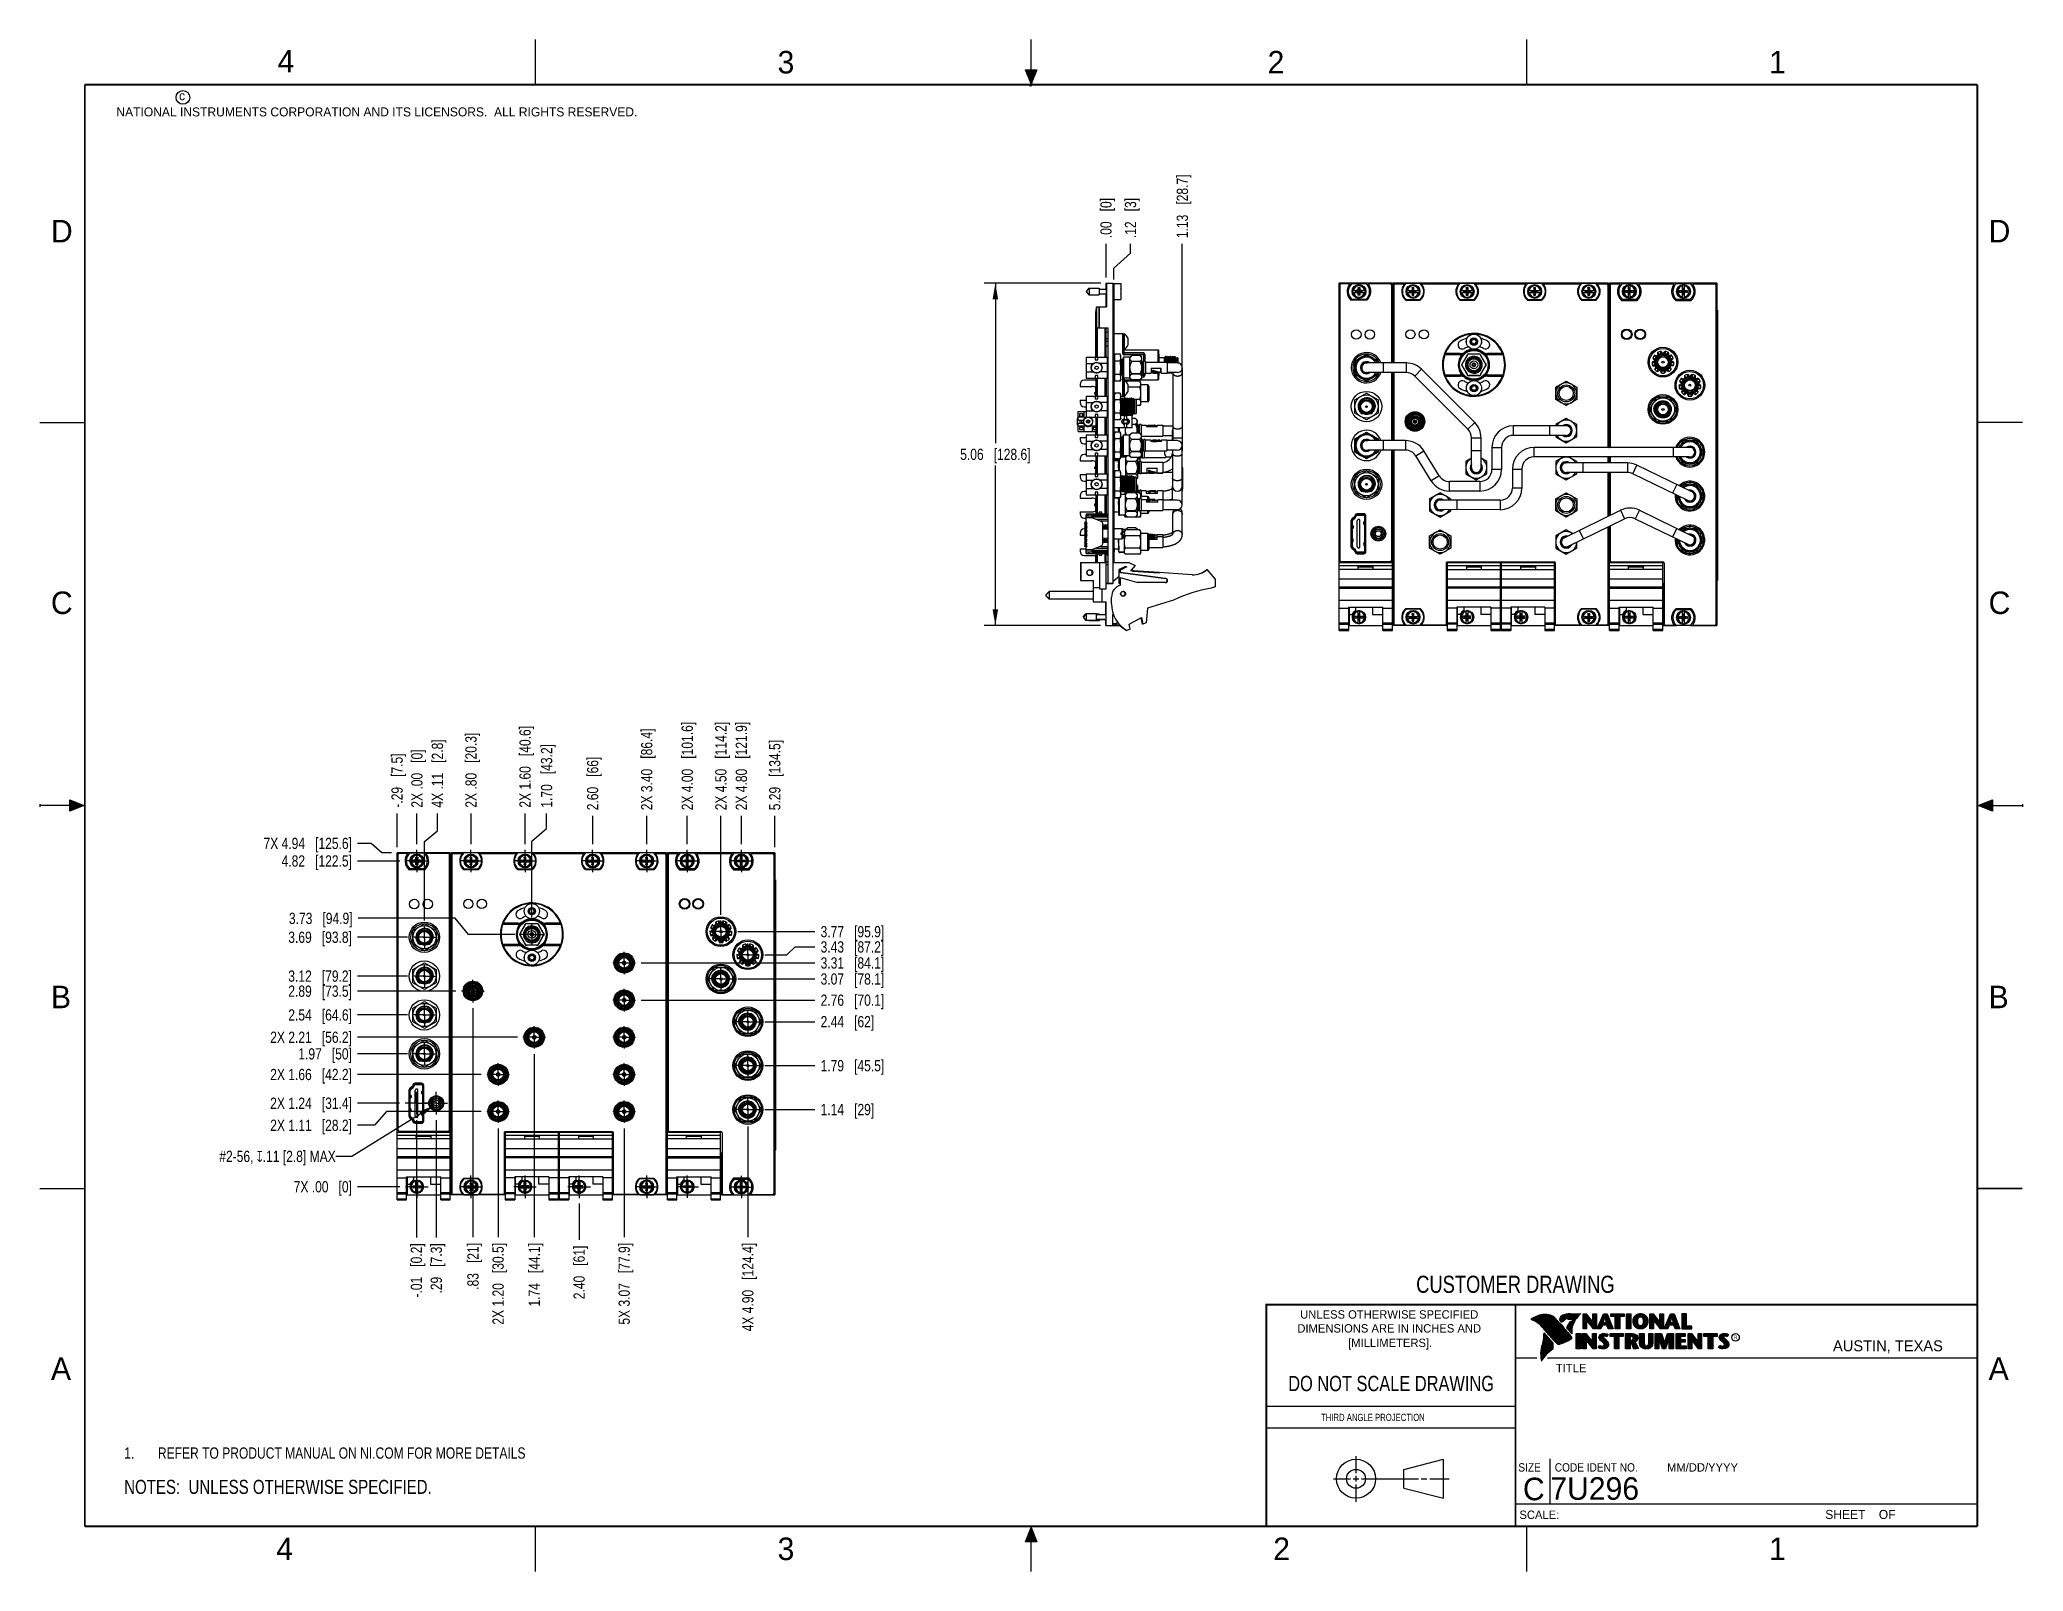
# Model space of a CAD drawing. Header units: inches. Extents: x 0 to 22, y 0 to 17.
import ezdxf

# ---------------------------------------------------------------- set-up
doc = ezdxf.new("R2010")
doc.units = ezdxf.units.IN
doc.header["$LTSCALE"] = 1.21
doc.header["$MEASUREMENT"] = 0
doc.linetypes.add('CENTER', pattern=[0.6, 0.375, -0.075, 0.075, -0.075])
doc.layers.get('0').update_dxf_attribs({"linetype": 'CONTINUOUS'})
for name, color, linetype in [('02___PRT_ALL_AXES', 7, 'CONTINUOUS'), ('DEFAULT_1', 7, 'CENTER'), ('DETAIL', 7, 'CONTINUOUS'), ('DIMENSIONS', 7, 'CONTINUOUS')]:
    doc.layers.add(name, color=color, linetype=linetype)
doc.styles.get("Standard").update_dxf_attribs({"font": 'txt', "width": 0.8})
doc.styles.add('TEXTSTYLE_2', font='txt')
doc.styles.add('TEXTSTYLE_3', font='txt', dxfattribs={"width": 0.9})
doc.dimstyles.new('DIMSTYLE_1', dxfattribs={"dimtxt": 0.125, "dimasz": 0.18, "dimexe": 0.125, "dimexo": 0.0625, "dimgap": 0.09, "dimtad": 0, "dimtih": 1, "dimtoh": 1, "dimlfac": 1.333333, "dimzin": 4, "dimdsep": 46, "dimtxsty": 'STANDARD', "dimblk": '_FILLED', "dimblk1": '_FILLED', "dimblk2": '_FILLED', "dimcen": 0.09, "dimadec": 0, "dimazin": 0, "dimtp": 0.001, "dimtm": 0.001, "dimtfac": 1, "dimtofl": 0, "dimtmove": 0, "dimatfit": 3, "dimldrblk": '_FILLED', "dimfxl": 1, "dimtolj": 1, "dimtzin": 4, "dimarcsym": 0})
doc.dimstyles.new('DIMSTYLE_2', dxfattribs={"dimtxt": 0.125, "dimasz": 0.18, "dimexe": 0.125, "dimexo": 0.0625, "dimgap": 0.09, "dimtad": 0, "dimtih": 1, "dimtoh": 1, "dimlfac": 1.333333, "dimzin": 4, "dimdsep": 46, "dimtxsty": 'STANDARD', "dimblk": '_FILLED', "dimblk1": '_FILLED', "dimblk2": '_FILLED', "dimcen": 0.09, "dimadec": 0, "dimazin": 0, "dimtfac": 1, "dimtofl": 0, "dimtmove": 0, "dimatfit": 3, "dimldrblk": '_FILLED', "dimfxl": 1, "dimtolj": 1, "dimtzin": 4, "dimarcsym": 0})
doc.dimstyles.new('DIMSTYLE_3', dxfattribs={"dimtxt": 0.125, "dimasz": 0.18, "dimexe": 0.125, "dimexo": 0.0625, "dimgap": 0.0625, "dimtad": 0, "dimtih": 1, "dimtoh": 1, "dimlfac": 1.333333, "dimzin": 4, "dimdsep": 46, "dimtxsty": 'STANDARD', "dimblk": '_FILLED', "dimblk1": '_FILLED', "dimblk2": '_FILLED', "dimcen": 0.09, "dimadec": 0, "dimazin": 0, "dimtp": 0.001, "dimtm": 0.001, "dimtfac": 1, "dimtofl": 0, "dimtmove": 0, "dimatfit": 3, "dimldrblk": '_FILLED', "dimfxl": 1, "dimtolj": 1, "dimtzin": 4, "dimarcsym": 0})
doc.dimstyles.get("Standard").update_dxf_attribs({"dimtxt": 0.125, "dimasz": 0.18, "dimexe": 0.125, "dimexo": 0.0625, "dimgap": 0.09, "dimtad": 0, "dimtih": 1, "dimtoh": 1, "dimdec": 3, "dimzin": 4, "dimdsep": 46, "dimtxsty": 'STANDARD', "dimblk": '_FILLED', "dimblk1": '_FILLED', "dimblk2": '_FILLED', "dimcen": 0.09, "dimadec": 0, "dimazin": 0, "dimtol": 1, "dimtp": 0.01, "dimtm": 0.01, "dimtfac": 1, "dimtdec": 3, "dimtofl": 0, "dimtmove": 0, "dimatfit": 3, "dimldrblk": '_FILLED', "dimfxl": 1, "dimtolj": 1, "dimtzin": 4, "dimarcsym": 0})

msp = doc.modelspace()

# ---------------------------------------------------------------- texts
at = {"color": 2, "linetype": 'CONTINUOUS', "line_spacing_factor": 0.9}
for s, insert, char_height, width, attachment_point, style in [('4', (2.64, 16.8869), 0.25, 0.25, 1, 'TEXTSTYLE_2'), ('3', (8.1875, 16.875), 0.25, 0.25, 1, 'TEXTSTYLE_2'), ('2', (13.625, 16.875), 0.25, 0.25, 1, 'TEXTSTYLE_2'), ('1', (19.1875, 16.875), 0.25, 0.25, 1, 'TEXTSTYLE_2'), ('c', (1.5463, 16.428), 0.1, 0.1, 1, 'TEXTSTYLE_2'), ('NATIONAL INSTRUMENTS CORPORATION AND ITS LICENSORS.  ALL RIGHTS RESERVED.', (0.851, 16.2482), 0.1, 7.3, 1, 'TEXTSTYLE_2'), ('D', (0.125, 15), 0.25, 0.25, 1, 'TEXTSTYLE_2'), ('D', (21.625, 15), 0.25, 0.25, 1, 'TEXTSTYLE_2'), ('C', (0.125, 10.875), 0.25, 0.25, 1, 'TEXTSTYLE_2'), ('C', (21.625, 10.875), 0.25, 0.25, 1, 'TEXTSTYLE_2'), ('B', (0.125, 6.5), 0.25, 0.25, 1, 'TEXTSTYLE_2'), ('B', (21.625, 6.5), 0.25, 0.25, 1, 'TEXTSTYLE_2'), ('UNLESS OTHERWISE SPECIFIED', (14.9742, 2.8979), 0.093, 2.418, 2, 'TEXTSTYLE_2'), ('DIMENSIONS ARE IN INCHES AND', (14.9742, 2.7431), 0.093, 2.604, 2, 'TEXTSTYLE_2'), ('[MILLIMETERS].', (14.9844, 2.5829), 0.093, 1.302, 2, 'TEXTSTYLE_2'), ('R', (18.7972, 2.6166), 0.0418, 0.041753, 1, 'TEXTSTYLE_2'), ('AUSTIN, TEXAS', (19.898, 2.5642), 0.121576, 1.580488, 1, 'TEXTSTYLE_2'), ('A', (0.125, 2.375), 0.25, 0.25, 1, 'TEXTSTYLE_2'), ('TITLE', (16.8235, 2.303), 0.093, 0.465, 1, 'TEXTSTYLE_2'), ('A', (21.625, 2.375), 0.25, 0.25, 1, 'TEXTSTYLE_2'), ('SIZE', (16.407, 1.2002), 0.093, 0.3348, 1, 'TEXTSTYLE_3'), ('CODE IDENT NO.', (16.8114, 1.2002), 0.093, 1.1718, 1, 'TEXTSTYLE_3'), ('MM/DD/YYYY', (18.0565, 1.2002), 0.093, 0.93, 1, 'TEXTSTYLE_2'), ('SCALE:', (16.4187, 0.6745), 0.093, 0.558, 1, 'TEXTSTYLE_2'), ('SHEET    OF', (19.8121, 0.6815), 0.1, 1.1, 1, 'TEXTSTYLE_2'), ('4', (2.625, 0.375), 0.25, 0.25, 1, 'TEXTSTYLE_2'), ('3', (8.1875, 0.375), 0.25, 0.25, 1, 'TEXTSTYLE_2'), ('2', (13.6875, 0.375), 0.25, 0.25, 1, 'TEXTSTYLE_2'), ('1', (19.1875, 0.375), 0.25, 0.25, 1, 'TEXTSTYLE_2')]:
    msp.add_mtext(s, dxfattribs=dict(at, insert=insert, char_height=char_height, width=width, attachment_point=attachment_point, style=style))
at = {"color": 7, "linetype": 'CONTINUOUS', "attachment_point": 2, "line_spacing_factor": 0.9}
for s, insert, char_height, width in [('CUSTOMER DRAWING', (16.3742, 3.2811), 0.19, 2.432), ('DO NOT SCALE DRAWING', (14.9953, 2.1698), 0.17, 2.72)]:
    msp.add_mtext(s, dxfattribs=dict(at, insert=insert, char_height=char_height, width=width))
at = {"color": 2, "linetype": 'CONTINUOUS', "insert": (14.2178, 1.7486), "char_height": 0.08, "width": 1.408, "attachment_point": 1, "line_spacing_factor": 0.9}
msp.add_mtext('THIRD ANGLE PROJECTION', dxfattribs=at)
at = {"color": 7, "linetype": 'CONTINUOUS', "char_height": 0.25, "line_spacing_factor": 0.9, "style": 'TEXTSTYLE_2'}
for s, insert, width, attachment_point in [('C', (16.5785, 1.0393), 0.25, 2), ('7U296', (16.7614, 1.0441), 1.25, 1)]:
    msp.add_mtext(s, dxfattribs=dict(at, insert=insert, width=width, attachment_point=attachment_point))
at = {"layer": 'DETAIL', "color": 2, "linetype": 'CONTINUOUS', "insert": (3.285, 4.668), "char_height": 0.125, "width": 2.177083, "attachment_point": 3, "line_spacing_factor": 0.9}
msp.add_mtext('#2-56, \\Fgdt;{\\Fgdt;x}\\Ftxt;.11 [2.8] MAX', dxfattribs=at)

# ---------------------------------------------------------------- blocks, each defined once
blk = doc.blocks.new('SYMBOL_9_BL0', base_point=(3.625, 1.312))
at = {"color": 2, "linetype": 'CONTINUOUS', "width": 0.8}
for s, p in [('1.', (0.938, 1.25)), ('REFER TO PRODUCT MANUAL ON NI.COM FOR MORE DETAILS', (1.312, 1.25))]:
    blk.add_text(s, height=0.125, dxfattribs=at).set_placement(p)
blk = doc.blocks.new('*D0')
at = {"layer": 'DIMENSIONS', "color": 2, "linetype": 'CONTINUOUS'}
blk.add_line((3.998, 7.884), (3.528, 7.884), dxfattribs=at)
at = {"layer": 'DIMENSIONS', "color": 2, "linetype": 'CONTINUOUS', "insert": (3.465, 7.947), "char_height": 0.125, "width": 1.225, "attachment_point": 3, "line_spacing_factor": 0.9}
blk.add_mtext('4.82{\\Ftxt.shx;\\W1.000000;\\H0.125000; }[122.5]', dxfattribs=at)
blk = doc.blocks.new('_FILLED')
at = {"color": 0, "linetype": 'BYBLOCK'}
blk.add_solid([(0, 0), (-1, 0.17), (-1, -0.17)], dxfattribs=at)
blk = doc.blocks.new('*D1')
at = {"layer": 'DIMENSIONS', "color": 2, "linetype": 'CONTINUOUS'}
blk.add_line((3.998, 4.269), (3.528, 4.269), dxfattribs=at)
at = {"layer": 'DIMENSIONS', "color": 2, "linetype": 'CONTINUOUS', "insert": (3.465, 4.331), "char_height": 0.125, "width": 1.025, "attachment_point": 3, "line_spacing_factor": 0.9}
blk.add_mtext('7X .00{\\Ftxt.shx;\\W1.000000;\\H0.125000; }[0]', dxfattribs=at)
blk = doc.blocks.new('*D2')
at = {"layer": 'DIMENSIONS', "color": 2, "linetype": 'CONTINUOUS'}
for p, q in [((3.678, 8.08), (3.528, 8.08)), ((3.795, 7.976), (3.678, 8.08)), ((3.903, 7.976), (3.795, 7.976))]:
    blk.add_line(p, q, dxfattribs=at)
at = {"layer": 'DIMENSIONS', "color": 2, "linetype": 'CONTINUOUS', "insert": (3.465, 8.142), "char_height": 0.125, "width": 1.525, "attachment_point": 3, "line_spacing_factor": 0.9}
blk.add_mtext('7X 4.94{\\Ftxt.shx;\\W1.000000;\\H0.125000; }[125.6]', dxfattribs=at)
blk = doc.blocks.new('*D3')
at = {"layer": 'DIMENSIONS', "color": 2, "linetype": 'CONTINUOUS'}
blk.add_line((4.081, 7.038), (3.528, 7.038), dxfattribs=at)
at = {"layer": 'DIMENSIONS', "color": 2, "linetype": 'CONTINUOUS', "insert": (3.465, 7.1), "char_height": 0.125, "width": 1.125, "attachment_point": 3, "line_spacing_factor": 0.9}
blk.add_mtext('3.69{\\Ftxt.shx;\\W1.000000;\\H0.125000; }[93.8]', dxfattribs=at)
blk = doc.blocks.new('*D4')
at = {"layer": 'DIMENSIONS', "color": 2, "linetype": 'CONTINUOUS'}
blk.add_line((4.081, 6.606), (3.528, 6.606), dxfattribs=at)
at = {"layer": 'DIMENSIONS', "color": 2, "linetype": 'CONTINUOUS', "insert": (3.465, 6.669), "char_height": 0.125, "width": 1.125, "attachment_point": 3, "line_spacing_factor": 0.9}
blk.add_mtext('3.12{\\Ftxt.shx;\\W1.000000;\\H0.125000; }[79.2]', dxfattribs=at)
blk = doc.blocks.new('*D5')
at = {"layer": 'DIMENSIONS', "color": 2, "linetype": 'CONTINUOUS'}
blk.add_line((4.619, 6.439), (3.528, 6.439), dxfattribs=at)
at = {"layer": 'DIMENSIONS', "color": 2, "linetype": 'CONTINUOUS', "insert": (3.465, 6.502), "char_height": 0.125, "width": 1.125, "attachment_point": 3, "line_spacing_factor": 0.9}
blk.add_mtext('2.89{\\Ftxt.shx;\\W1.000000;\\H0.125000; }[73.5]', dxfattribs=at)
blk = doc.blocks.new('*D6')
at = {"layer": 'DIMENSIONS', "color": 2, "linetype": 'CONTINUOUS'}
blk.add_line((4.081, 6.175), (3.528, 6.175), dxfattribs=at)
at = {"layer": 'DIMENSIONS', "color": 2, "linetype": 'CONTINUOUS', "insert": (3.465, 6.238), "char_height": 0.125, "width": 1.125, "attachment_point": 3, "line_spacing_factor": 0.9}
blk.add_mtext('2.54{\\Ftxt.shx;\\W1.000000;\\H0.125000; }[64.6]', dxfattribs=at)
blk = doc.blocks.new('*D7')
at = {"layer": 'DIMENSIONS', "color": 2, "linetype": 'CONTINUOUS'}
blk.add_line((5.3, 5.927), (3.528, 5.927), dxfattribs=at)
at = {"layer": 'DIMENSIONS', "color": 2, "linetype": 'CONTINUOUS', "insert": (3.465, 5.99), "char_height": 0.125, "width": 1.425, "attachment_point": 3, "line_spacing_factor": 0.9}
blk.add_mtext('2X 2.21{\\Ftxt.shx;\\W1.000000;\\H0.125000; }[56.2]', dxfattribs=at)
blk = doc.blocks.new('*D8')
at = {"layer": 'DIMENSIONS', "color": 2, "linetype": 'CONTINUOUS'}
blk.add_line((4.081, 5.744), (3.528, 5.744), dxfattribs=at)
at = {"layer": 'DIMENSIONS', "color": 2, "linetype": 'CONTINUOUS', "insert": (3.465, 5.806), "char_height": 0.125, "width": 0.925, "attachment_point": 3, "line_spacing_factor": 0.9}
blk.add_mtext('1.97{\\Ftxt.shx;\\W1.000000;\\H0.125000; }[50]', dxfattribs=at)
blk = doc.blocks.new('*D9')
at = {"layer": 'DIMENSIONS', "color": 2, "linetype": 'CONTINUOUS'}
blk.add_line((4.899, 5.515), (3.528, 5.515), dxfattribs=at)
at = {"layer": 'DIMENSIONS', "color": 2, "linetype": 'CONTINUOUS', "insert": (3.465, 5.577), "char_height": 0.125, "width": 1.425, "attachment_point": 3, "line_spacing_factor": 0.9}
blk.add_mtext('2X 1.66{\\Ftxt.shx;\\W1.000000;\\H0.125000; }[42.2]', dxfattribs=at)
blk = doc.blocks.new('*D10')
at = {"layer": 'DIMENSIONS', "color": 2, "linetype": 'CONTINUOUS'}
for p, q in [((3.85, 5.102), (3.716, 4.951)), ((4.899, 5.102), (3.85, 5.102)), ((3.716, 4.951), (3.528, 4.951))]:
    blk.add_line(p, q, dxfattribs=at)
at = {"layer": 'DIMENSIONS', "color": 2, "linetype": 'CONTINUOUS', "insert": (3.465, 5.013), "char_height": 0.125, "width": 1.425, "attachment_point": 3, "line_spacing_factor": 0.9}
blk.add_mtext('2X 1.11{\\Ftxt.shx;\\W1.000000;\\H0.125000; }[28.2]', dxfattribs=at)
blk = doc.blocks.new('*D11')
at = {"layer": 'DIMENSIONS', "color": 2, "linetype": 'CONTINUOUS'}
blk.add_line((3.992, 5.196), (3.528, 5.196), dxfattribs=at)
at = {"layer": 'DIMENSIONS', "color": 2, "linetype": 'CONTINUOUS', "insert": (3.465, 5.258), "char_height": 0.125, "width": 1.425, "attachment_point": 3, "line_spacing_factor": 0.9}
blk.add_mtext('2X 1.24{\\Ftxt.shx;\\W1.000000;\\H0.125000; }[31.4]', dxfattribs=at)
blk = doc.blocks.new('*D12')
at = {"layer": 'DIMENSIONS', "color": 2, "linetype": 'CONTINUOUS'}
for p, q in [((4.612, 7.248), (3.535, 7.248)), ((4.759, 7.069), (4.612, 7.248)), ((5.273, 7.069), (4.759, 7.069))]:
    blk.add_line(p, q, dxfattribs=at)
at = {"layer": 'DIMENSIONS', "color": 2, "linetype": 'CONTINUOUS', "insert": (3.472, 7.31), "char_height": 0.125, "width": 1.125, "attachment_point": 3, "line_spacing_factor": 0.9}
blk.add_mtext('3.73{\\Ftxt.shx;\\W1.000000;\\H0.125000; }[94.9]', dxfattribs=at)
blk = doc.blocks.new('*D13')
at = {"layer": 'DIMENSIONS', "color": 2, "linetype": 'CONTINUOUS'}
blk.add_line((8.045, 5.125), (8.602, 5.125), dxfattribs=at)
at = {"layer": 'DIMENSIONS', "color": 2, "linetype": 'CONTINUOUS', "insert": (8.665, 5.188), "char_height": 0.125, "width": 0.925, "attachment_point": 1, "line_spacing_factor": 0.9}
blk.add_mtext('1.14{\\Ftxt.shx;\\W1.000000;\\H0.125000; }[29]', dxfattribs=at)
blk = doc.blocks.new('*D14')
at = {"layer": 'DIMENSIONS', "color": 2, "linetype": 'CONTINUOUS'}
blk.add_line((8.045, 5.613), (8.602, 5.613), dxfattribs=at)
at = {"layer": 'DIMENSIONS', "color": 2, "linetype": 'CONTINUOUS', "insert": (8.665, 5.675), "char_height": 0.125, "width": 1.125, "attachment_point": 1, "line_spacing_factor": 0.9}
blk.add_mtext('1.79{\\Ftxt.shx;\\W1.000000;\\H0.125000; }[45.5]', dxfattribs=at)
blk = doc.blocks.new('*D15')
at = {"layer": 'DIMENSIONS', "color": 2, "linetype": 'CONTINUOUS'}
blk.add_line((8.045, 6.1), (8.602, 6.1), dxfattribs=at)
at = {"layer": 'DIMENSIONS', "color": 2, "linetype": 'CONTINUOUS', "insert": (8.665, 6.163), "char_height": 0.125, "width": 0.925, "attachment_point": 1, "line_spacing_factor": 0.9}
blk.add_mtext('2.44{\\Ftxt.shx;\\W1.000000;\\H0.125000; }[62]', dxfattribs=at)
blk = doc.blocks.new('*D16')
at = {"layer": 'DIMENSIONS', "color": 2, "linetype": 'CONTINUOUS'}
blk.add_line((7.747, 6.575), (8.602, 6.575), dxfattribs=at)
at = {"layer": 'DIMENSIONS', "color": 2, "linetype": 'CONTINUOUS', "insert": (8.665, 6.637), "char_height": 0.125, "width": 1.125, "attachment_point": 1, "line_spacing_factor": 0.9}
blk.add_mtext('3.07{\\Ftxt.shx;\\W1.000000;\\H0.125000; }[78.1]', dxfattribs=at)
blk = doc.blocks.new('*D17')
at = {"layer": 'DIMENSIONS', "color": 2, "linetype": 'CONTINUOUS'}
for p, q in [((8.045, 6.844), (8.289, 6.844)), ((8.289, 6.844), (8.382, 6.931)), ((8.382, 6.931), (8.602, 6.931))]:
    blk.add_line(p, q, dxfattribs=at)
at = {"layer": 'DIMENSIONS', "color": 2, "linetype": 'CONTINUOUS', "insert": (8.665, 6.993), "char_height": 0.125, "width": 1.125, "attachment_point": 1, "line_spacing_factor": 0.9}
blk.add_mtext('3.43{\\Ftxt.shx;\\W1.000000;\\H0.125000; }[87.2]', dxfattribs=at)
blk = doc.blocks.new('*D18')
at = {"layer": 'DIMENSIONS', "color": 2, "linetype": 'CONTINUOUS'}
blk.add_line((7.747, 7.1), (8.602, 7.1), dxfattribs=at)
at = {"layer": 'DIMENSIONS', "color": 2, "linetype": 'CONTINUOUS', "insert": (8.665, 7.162), "char_height": 0.125, "width": 1.125, "attachment_point": 1, "line_spacing_factor": 0.9}
blk.add_mtext('3.77{\\Ftxt.shx;\\W1.000000;\\H0.125000; }[95.9]', dxfattribs=at)
blk = doc.blocks.new('*D19')
at = {"layer": 'DIMENSIONS', "color": 2, "linetype": 'CONTINUOUS'}
blk.add_line((6.673, 6.34), (8.602, 6.34), dxfattribs=at)
at = {"layer": 'DIMENSIONS', "color": 2, "linetype": 'CONTINUOUS', "insert": (8.665, 6.402), "char_height": 0.125, "width": 1.125, "attachment_point": 1, "line_spacing_factor": 0.9}
blk.add_mtext('2.76{\\Ftxt.shx;\\W1.000000;\\H0.125000; }[70.1]', dxfattribs=at)
blk = doc.blocks.new('*D20')
at = {"layer": 'DIMENSIONS', "color": 2, "linetype": 'CONTINUOUS'}
blk.add_line((6.673, 6.752), (8.602, 6.752), dxfattribs=at)
at = {"layer": 'DIMENSIONS', "color": 2, "linetype": 'CONTINUOUS', "insert": (8.665, 6.815), "char_height": 0.125, "width": 1.125, "attachment_point": 1, "line_spacing_factor": 0.9}
blk.add_mtext('3.31{\\Ftxt.shx;\\W1.000000;\\H0.125000; }[84.1]', dxfattribs=at)
blk = doc.blocks.new('*D21')
at = {"layer": 'DIMENSIONS', "color": 2, "linetype": 'CONTINUOUS'}
blk.add_line((3.965, 8.038), (3.965, 8.413), dxfattribs=at)
at = {"layer": 'DIMENSIONS', "color": 2, "linetype": 'CONTINUOUS', "insert": (3.903, 8.476), "char_height": 0.125, "width": 1.025, "attachment_point": 1, "rotation": 90, "line_spacing_factor": 0.9}
blk.add_mtext('-.29{\\Ftxt.shx;\\W1.000000;\\H0.125000; }[7.5]', dxfattribs=at)
blk = doc.blocks.new('*D22')
at = {"layer": 'DIMENSIONS', "color": 2, "linetype": 'CONTINUOUS'}
blk.add_line((4.186, 8.072), (4.186, 8.413), dxfattribs=at)
at = {"layer": 'DIMENSIONS', "color": 2, "linetype": 'CONTINUOUS', "insert": (4.123, 8.476), "char_height": 0.125, "width": 1.025, "attachment_point": 1, "rotation": 90, "line_spacing_factor": 0.9}
blk.add_mtext('2X .00{\\Ftxt.shx;\\W1.000000;\\H0.125000; }[0]', dxfattribs=at)
blk = doc.blocks.new('*D23')
at = {"layer": 'DIMENSIONS', "color": 2, "linetype": 'CONTINUOUS'}
for p, q in [((4.413, 8.22), (4.413, 8.413)), ((4.269, 8.099), (4.413, 8.22)), ((4.269, 7.225), (4.269, 8.099))]:
    blk.add_line(p, q, dxfattribs=at)
at = {"layer": 'DIMENSIONS', "color": 2, "linetype": 'CONTINUOUS', "insert": (4.351, 8.476), "char_height": 0.125, "width": 1.225, "attachment_point": 1, "rotation": 90, "line_spacing_factor": 0.9}
blk.add_mtext('4X .11{\\Ftxt.shx;\\W1.000000;\\H0.125000; }[2.8]', dxfattribs=at)
blk = doc.blocks.new('*D24')
at = {"layer": 'DIMENSIONS', "color": 2, "linetype": 'CONTINUOUS'}
blk.add_line((4.786, 8.072), (4.786, 8.413), dxfattribs=at)
at = {"layer": 'DIMENSIONS', "color": 2, "linetype": 'CONTINUOUS', "insert": (4.723, 8.476), "char_height": 0.125, "width": 1.325, "attachment_point": 1, "rotation": 90, "line_spacing_factor": 0.9}
blk.add_mtext('2X .80{\\Ftxt.shx;\\W1.000000;\\H0.125000; }[20.3]', dxfattribs=at)
blk = doc.blocks.new('*D25')
at = {"layer": 'DIMENSIONS', "color": 2, "linetype": 'CONTINUOUS'}
blk.add_line((5.386, 8.072), (5.386, 8.413), dxfattribs=at)
at = {"layer": 'DIMENSIONS', "color": 2, "linetype": 'CONTINUOUS', "insert": (5.323, 8.476), "char_height": 0.125, "width": 1.425, "attachment_point": 1, "rotation": 90, "line_spacing_factor": 0.9}
blk.add_mtext('2X 1.60{\\Ftxt.shx;\\W1.000000;\\H0.125000; }[40.6]', dxfattribs=at)
blk = doc.blocks.new('*D26')
at = {"layer": 'DIMENSIONS', "color": 2, "linetype": 'CONTINUOUS'}
for p, q in [((5.624, 8.245), (5.624, 8.413)), ((5.461, 8.103), (5.624, 8.245)), ((5.461, 7.257), (5.461, 8.103))]:
    blk.add_line(p, q, dxfattribs=at)
at = {"layer": 'DIMENSIONS', "color": 2, "linetype": 'CONTINUOUS', "insert": (5.562, 8.476), "char_height": 0.125, "width": 1.125, "attachment_point": 1, "rotation": 90, "line_spacing_factor": 0.9}
blk.add_mtext('1.70{\\Ftxt.shx;\\W1.000000;\\H0.125000; }[43.2]', dxfattribs=at)
blk = doc.blocks.new('*D27')
at = {"layer": 'DIMENSIONS', "color": 2, "linetype": 'CONTINUOUS'}
blk.add_line((4.18, 5.008), (4.18, 3.704), dxfattribs=at)
at = {"layer": 'DIMENSIONS', "color": 2, "linetype": 'CONTINUOUS', "insert": (4.117, 3.641), "char_height": 0.125, "width": 1.025, "attachment_point": 3, "rotation": 90, "line_spacing_factor": 0.9}
blk.add_mtext('-.01{\\Ftxt.shx;\\W1.000000;\\H0.125000; }[0.2]', dxfattribs=at)
blk = doc.blocks.new('*D28')
at = {"layer": 'DIMENSIONS', "color": 2, "linetype": 'CONTINUOUS'}
blk.add_line((4.4, 5.008), (4.4, 3.704), dxfattribs=at)
at = {"layer": 'DIMENSIONS', "color": 2, "linetype": 'CONTINUOUS', "insert": (4.338, 3.641), "char_height": 0.125, "width": 0.925, "attachment_point": 3, "rotation": 90, "line_spacing_factor": 0.9}
blk.add_mtext('.29{\\Ftxt.shx;\\W1.000000;\\H0.125000; }[7.3]', dxfattribs=at)
blk = doc.blocks.new('*D29')
at = {"layer": 'DIMENSIONS', "color": 2, "linetype": 'CONTINUOUS'}
blk.add_line((4.807, 6.252), (4.807, 3.708), dxfattribs=at)
at = {"layer": 'DIMENSIONS', "color": 2, "linetype": 'CONTINUOUS', "insert": (4.745, 3.645), "char_height": 0.125, "width": 0.825, "attachment_point": 3, "rotation": 90, "line_spacing_factor": 0.9}
blk.add_mtext('.83{\\Ftxt.shx;\\W1.000000;\\H0.125000; }[21]', dxfattribs=at)
blk = doc.blocks.new('*D30')
at = {"layer": 'DIMENSIONS', "color": 2, "linetype": 'CONTINUOUS'}
blk.add_line((5.087, 4.915), (5.087, 3.708), dxfattribs=at)
at = {"layer": 'DIMENSIONS', "color": 2, "linetype": 'CONTINUOUS', "insert": (5.024, 3.645), "char_height": 0.125, "width": 1.425, "attachment_point": 3, "rotation": 90, "line_spacing_factor": 0.9}
blk.add_mtext('2X 1.20{\\Ftxt.shx;\\W1.000000;\\H0.125000; }[30.5]', dxfattribs=at)
blk = doc.blocks.new('*D31')
at = {"layer": 'DIMENSIONS', "color": 2, "linetype": 'CONTINUOUS'}
blk.add_line((5.488, 5.74), (5.488, 3.708), dxfattribs=at)
at = {"layer": 'DIMENSIONS', "color": 2, "linetype": 'CONTINUOUS', "insert": (5.425, 3.645), "char_height": 0.125, "width": 1.125, "attachment_point": 3, "rotation": 90, "line_spacing_factor": 0.9}
blk.add_mtext('1.74{\\Ftxt.shx;\\W1.000000;\\H0.125000; }[44.1]', dxfattribs=at)
blk = doc.blocks.new('*D32')
at = {"layer": 'DIMENSIONS', "color": 2, "linetype": 'CONTINUOUS'}
blk.add_line((6.485, 4.915), (6.485, 3.708), dxfattribs=at)
at = {"layer": 'DIMENSIONS', "color": 2, "linetype": 'CONTINUOUS', "insert": (6.423, 3.645), "char_height": 0.125, "width": 1.425, "attachment_point": 3, "rotation": 90, "line_spacing_factor": 0.9}
blk.add_mtext('5X 3.07{\\Ftxt.shx;\\W1.000000;\\H0.125000; }[77.9]', dxfattribs=at)
blk = doc.blocks.new('*D33')
at = {"layer": 'DIMENSIONS', "color": 2, "linetype": 'CONTINUOUS'}
blk.add_line((7.858, 4.938), (7.858, 3.708), dxfattribs=at)
at = {"layer": 'DIMENSIONS', "color": 2, "linetype": 'CONTINUOUS', "insert": (7.795, 3.645), "char_height": 0.125, "width": 1.525, "attachment_point": 3, "rotation": 90, "line_spacing_factor": 0.9}
blk.add_mtext('4X 4.90{\\Ftxt.shx;\\W1.000000;\\H0.125000; }[124.4]', dxfattribs=at)
blk = doc.blocks.new('*D34')
at = {"layer": 'DIMENSIONS', "color": 2, "linetype": 'CONTINUOUS'}
blk.add_line((7.559, 7.287), (7.559, 8.385), dxfattribs=at)
at = {"layer": 'DIMENSIONS', "color": 2, "linetype": 'CONTINUOUS', "insert": (7.496, 8.447), "char_height": 0.125, "width": 1.525, "attachment_point": 1, "rotation": 90, "line_spacing_factor": 0.9}
blk.add_mtext('2X 4.50{\\Ftxt.shx;\\W1.000000;\\H0.125000; }[114.2]', dxfattribs=at)
blk = doc.blocks.new('*D35')
at = {"layer": 'DIMENSIONS', "color": 2, "linetype": 'CONTINUOUS'}
blk.add_line((7.786, 8.072), (7.786, 8.385), dxfattribs=at)
at = {"layer": 'DIMENSIONS', "color": 2, "linetype": 'CONTINUOUS', "insert": (7.723, 8.447), "char_height": 0.125, "width": 1.525, "attachment_point": 1, "rotation": 90, "line_spacing_factor": 0.9}
blk.add_mtext('2X 4.80{\\Ftxt.shx;\\W1.000000;\\H0.125000; }[121.9]', dxfattribs=at)
blk = doc.blocks.new('*D36')
at = {"layer": 'DIMENSIONS', "color": 2, "linetype": 'CONTINUOUS'}
blk.add_line((7.186, 8.072), (7.186, 8.385), dxfattribs=at)
at = {"layer": 'DIMENSIONS', "color": 2, "linetype": 'CONTINUOUS', "insert": (7.123, 8.447), "char_height": 0.125, "width": 1.525, "attachment_point": 1, "rotation": 90, "line_spacing_factor": 0.9}
blk.add_mtext('2X 4.00{\\Ftxt.shx;\\W1.000000;\\H0.125000; }[101.6]', dxfattribs=at)
blk = doc.blocks.new('*D37')
at = {"layer": 'DIMENSIONS', "color": 2, "linetype": 'CONTINUOUS'}
blk.add_line((6.736, 8.072), (6.736, 8.385), dxfattribs=at)
at = {"layer": 'DIMENSIONS', "color": 2, "linetype": 'CONTINUOUS', "insert": (6.673, 8.447), "char_height": 0.125, "width": 1.425, "attachment_point": 1, "rotation": 90, "line_spacing_factor": 0.9}
blk.add_mtext('2X 3.40{\\Ftxt.shx;\\W1.000000;\\H0.125000; }[86.4]', dxfattribs=at)
blk = doc.blocks.new('*D38')
at = {"layer": 'DIMENSIONS', "color": 2, "linetype": 'CONTINUOUS'}
blk.add_line((6.136, 8.072), (6.136, 8.385), dxfattribs=at)
at = {"layer": 'DIMENSIONS', "color": 2, "linetype": 'CONTINUOUS', "insert": (6.073, 8.447), "char_height": 0.125, "width": 0.925, "attachment_point": 1, "rotation": 90, "line_spacing_factor": 0.9}
blk.add_mtext('2.60{\\Ftxt.shx;\\W1.000000;\\H0.125000; }[66]', dxfattribs=at)
blk = doc.blocks.new('*D39')
at = {"layer": 'DIMENSIONS', "color": 2, "linetype": 'CONTINUOUS'}
blk.add_line((8.156, 8.038), (8.156, 8.385), dxfattribs=at)
at = {"layer": 'DIMENSIONS', "color": 2, "linetype": 'CONTINUOUS', "insert": (8.094, 8.447), "char_height": 0.125, "width": 1.225, "attachment_point": 1, "rotation": 90, "line_spacing_factor": 0.9}
blk.add_mtext('5.29{\\Ftxt.shx;\\W1.000000;\\H0.125000; }[134.5]', dxfattribs=at)
blk = doc.blocks.new('*D40')
at = {"layer": 'DIMENSIONS', "color": 2, "linetype": 'CONTINUOUS'}
blk.add_line((5.986, 4.081), (5.986, 3.678), dxfattribs=at)
at = {"layer": 'DIMENSIONS', "color": 2, "linetype": 'CONTINUOUS', "insert": (5.923, 3.615), "char_height": 0.125, "width": 0.925, "attachment_point": 3, "rotation": 90, "line_spacing_factor": 0.9}
blk.add_mtext('2.40{\\Ftxt.shx;\\W1.000000;\\H0.125000; }[61]', dxfattribs=at)
blk = doc.blocks.new('*D41')
at = {"layer": 'DIMENSIONS', "color": 2, "linetype": 'CONTINUOUS'}
for p, q in [((11.919, 14.465), (12.104, 14.629)), ((12.104, 14.629), (12.104, 14.735)), ((11.919, 14.337), (11.919, 14.465))]:
    blk.add_line(p, q, dxfattribs=at)
at = {"layer": 'DIMENSIONS', "color": 2, "linetype": 'CONTINUOUS', "insert": (12.041, 14.797), "char_height": 0.125, "width": 0.725, "attachment_point": 1, "rotation": 90, "line_spacing_factor": 0.9}
blk.add_mtext('.12{\\Ftxt.shx;\\W1.000000;\\H0.125000; }[3]', dxfattribs=at)
blk = doc.blocks.new('*D42')
at = {"layer": 'DIMENSIONS', "color": 2, "linetype": 'CONTINUOUS'}
blk.add_line((11.832, 14.36), (11.832, 14.735), dxfattribs=at)
at = {"layer": 'DIMENSIONS', "color": 2, "linetype": 'CONTINUOUS', "insert": (11.769, 14.797), "char_height": 0.125, "width": 0.725, "attachment_point": 1, "rotation": 90, "line_spacing_factor": 0.9}
blk.add_mtext('.00{\\Ftxt.shx;\\W1.000000;\\H0.125000; }[0]', dxfattribs=at)
blk = doc.blocks.new('*D43')
at = {"layer": 'DIMENSIONS', "color": 2, "linetype": 'CONTINUOUS'}
blk.add_line((12.678, 13.366), (12.678, 14.735), dxfattribs=at)
at = {"layer": 'DIMENSIONS', "color": 2, "linetype": 'CONTINUOUS', "insert": (12.616, 14.797), "char_height": 0.125, "width": 1.125, "attachment_point": 1, "rotation": 90, "line_spacing_factor": 0.9}
blk.add_mtext('1.13{\\Ftxt.shx;\\W1.000000;\\H0.125000; }[28.7]', dxfattribs=at)
blk = doc.blocks.new('*D44')
at = {"layer": 'DIMENSIONS', "color": 2, "linetype": 'CONTINUOUS'}
for p, q in [((11.774, 14.297), (10.479, 14.297)), ((10.604, 14.297), (10.604, 12.523)), ((10.604, 10.498), (10.604, 12.273)), ((11.772, 10.498), (10.479, 10.498))]:
    blk.add_line(p, q, dxfattribs=at)
at = {"layer": 'DIMENSIONS', "color": 2, "linetype": 'CONTINUOUS', "xscale": 0.18, "yscale": 0.18, "zscale": 0.18}
for p, rotation in [((10.604, 14.297), 90), ((10.604, 10.498), 270)]:
    blk.add_blockref('_FILLED', p, dxfattribs=dict(at, rotation=rotation))
at = {"layer": 'DIMENSIONS', "color": 2, "linetype": 'CONTINUOUS', "insert": (10.604, 12.46), "char_height": 0.125, "width": 1.225, "attachment_point": 2, "line_spacing_factor": 0.9}
blk.add_mtext('5.06{\\Ftxt.shx;\\W1.000000;\\H0.125000; }[128.6]', dxfattribs=at)
blk = doc.blocks.new('SYMBOL_4_BL1', base_point=(3.1215, 0.9375))
at = {"layer": 'DETAIL', "color": 2, "linetype": 'CONTINUOUS', "width": 0.8}
blk.add_text('NOTES:  UNLESS OTHERWISE SPECIFIED.', height=0.156, dxfattribs=at).set_placement((0.9375, 0.8595))

# ---------------------------------------------------------------- dimensions: what is measured, and where the dimension line sits
at = {"layer": 'DIMENSIONS', "color": 2, "linetype": 'CONTINUOUS'}
for feature_location, offset, dtype, origin, dimstyle, picture, middle in [((12.6783, 13.3665), (0, 1.3682), 1, (11.8315, 13.304), 'DIMSTYLE_1', '*D43', (12.6783, 15.3596)), ((11.8315368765, 14.3596363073), (0, 0.375), 1, (11.8315368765, 14.2971363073), 'DIMSTYLE_2', '*D42', (11.8315368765, 15.1596363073)), ((11.9189, 14.3371), (0.1847, 0.3975), 0, (11.8315, 14.2971), 'DIMSTYLE_1', '*D41', (12.1036, 15.1596)), ((8.156, 8.0384), (0, 0.3463), 1, (4.1855, 7.9759), 'DIMSTYLE_1', '*D39', (8.156, 9.0596)), ((5.4609, 7.2571), (0.1633, 1.1563), 0, (4.1855, 7.1946), 'DIMSTYLE_1', '*D26', (5.6242, 9.0384)), ((6.1355, 8.0719), (0, 0.3127), 1, (4.1855, 8.0094), 'DIMSTYLE_1', '*D38', (6.1355, 8.9096)), ((3.998, 7.8844), (-0.4704, 0), 0, (4.0605, 4.2687), 'DIMSTYLE_1', '*D0', (2.8525, 7.8844)), ((5.2733, 7.0695), (-1.7386, 0.1783), 0, (5.3358, 4.2687), 'DIMSTYLE_1', '*D12', (2.9097, 7.2478)), ((4.0812, 7.0376), (-0.5537, 0), 0, (4.1437, 4.2687), 'DIMSTYLE_1', '*D3', (2.9025, 7.0376)), ((7.7466, 7.0999), (0.8557, 0), 0, (7.6841, 4.2687), 'DIMSTYLE_1', '*D18', (9.2273, 7.0999)), ((8.0451, 6.8441), (0.5572, 0.0868), 0, (7.9826, 4.2687), 'DIMSTYLE_1', '*D17', (9.2273, 6.9309)), ((4.0812, 6.6063), (-0.5537, 0), 0, (4.1437, 4.2687), 'DIMSTYLE_1', '*D4', (2.9025, 6.6063)), ((6.673, 6.7525), (1.9293, 0), 0, (6.6105, 4.2687), 'DIMSTYLE_1', '*D20', (9.2273, 6.7525)), ((7.7466, 6.5749), (0.8557, 0), 0, (7.6841, 4.2687), 'DIMSTYLE_1', '*D16', (9.2273, 6.5749)), ((4.6194, 6.4393), (-1.0919, 0), 0, (4.6819, 4.2687), 'DIMSTYLE_1', '*D5', (2.9025, 6.4393)), ((6.673, 6.34), (1.9293, 0), 0, (6.6105, 4.2687), 'DIMSTYLE_1', '*D19', (9.2273, 6.34)), ((4.0812, 6.1751), (-0.5537, 0), 0, (4.1437, 4.2687), 'DIMSTYLE_1', '*D6', (2.9025, 6.1751)), ((4.807, 6.2517), (0, -2.544), 1, (4.1855, 6.3142), 'DIMSTYLE_1', '*D29', (4.807, 3.2326)), ((8.0451, 6.1002), (0.5572, 0), 0, (7.9826, 4.2687), 'DIMSTYLE_1', '*D15', (9.1273, 6.1002)), ((4.0812, 5.7438), (-0.5537, 0), 0, (4.1437, 4.2687), 'DIMSTYLE_1', '*D8', (3.0025, 5.7438)), ((5.4877, 5.7399), (0, -2.0323), 1, (4.1855, 5.8024), 'DIMSTYLE_1', '*D31', (5.4877, 3.0826)), ((8.0451, 5.6127), (0.5572, 0), 0, (7.9826, 4.2687), 'DIMSTYLE_1', '*D14', (9.2273, 5.6127)), ((4.4002, 5.008), (0, -1.3043), 1, (4.1855, 5.0705), 'DIMSTYLE_1', '*D28', (4.4002, 3.1787)), ((8.0451, 5.1252), (0.5572, 0), 0, (7.9826, 4.2687), 'DIMSTYLE_1', '*D13', (9.1273, 5.1252)), ((5.9855, 4.0811), (0, -0.4033), 1, (4.1855, 4.1436), 'DIMSTYLE_1', '*D40', (5.9855, 3.1528))]:
    dim = msp.add_ordinate_dim(feature_location=feature_location, offset=offset, dtype=dtype, origin=origin, dimstyle=dimstyle, override={"dimtad": 1, "dimtih": 0, "dimtoh": 0}, dxfattribs=at)
    dim.commit()
    dim.dimension.update_dxf_attribs({"geometry": picture, "text_midpoint": middle})
dim = msp.add_linear_dim(base=(10.6036, 10.4985), p1=(11.8364, 14.2971), p2=(11.8342, 10.4985), angle=270, dimstyle='DIMSTYLE_3', dxfattribs=at)
dim.commit()
dim.dimension.update_dxf_attribs({"geometry": '*D44', "text_midpoint": (10.6036, 12.3978), "dimtype": 160})
for feature_location, offset, dtype, origin, text, dimstyle, picture, middle in [((7.559, 7.2874), (0, 1.0972), 1, (4.1855, 7.2249), '2X <>', 'DIMSTYLE_1', '*D34', (7.559, 9.2096)), ((7.7855, 8.0719), (0, 0.3127), 1, (4.1855, 8.0094), '2X <>', 'DIMSTYLE_1', '*D35', (7.7855, 9.2096)), ((7.1855, 8.0719), (0, 0.3127), 1, (4.1855, 8.0094), '2X <>', 'DIMSTYLE_1', '*D36', (7.1855, 9.2096)), ((5.3855, 8.0719), (0, 0.3414), 1, (4.1855, 8.0094), '2X <>', 'DIMSTYLE_1', '*D25', (5.3855, 9.1884)), ((6.7355, 8.0719), (0, 0.3127), 1, (4.1855, 8.0094), '2X <>', 'DIMSTYLE_1', '*D37', (6.7355, 9.1596)), ((4.7855, 8.0719), (0, 0.3414), 1, (4.1855, 8.0094), '2X <>', 'DIMSTYLE_1', '*D24', (4.7855, 9.1384)), ((4.2688, 7.2252), (0.1444, 1.1882), 0, (4.1855, 7.1627), '4X <>', 'DIMSTYLE_1', '*D23', (4.4132, 9.0884)), ((3.965, 8.0384), (0, 0.375), 1, (4.1855, 8.0094), '-<>', 'DIMSTYLE_1', '*D21', (3.965, 8.9884)), ((4.1855304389, 8.0719263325), (0, 0.341425), 1, (4.1855304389, 8.0094263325), '2X <>', 'DIMSTYLE_2', '*D22', (4.1855304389, 8.9883513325)), ((3.9025, 7.9759), (-0.375, 0.1041), 0, (3.965, 4.2687), '7X <>', 'DIMSTYLE_1', '*D2', (2.7025, 8.0799)), ((5.3001, 5.9275), (-1.7726, 0), 0, (5.3626, 4.2687), '2X <>', 'DIMSTYLE_1', '*D7', (2.7525, 5.9275)), ((4.8991, 5.515), (-1.3716, 0), 0, (4.9616, 4.2687), '2X <>', 'DIMSTYLE_1', '*D9', (2.7525, 5.515)), ((3.9921, 5.1955), (-0.4646, 0), 0, (4.0546, 4.2687), '2X <>', 'DIMSTYLE_1', '*D11', (2.7525, 5.1955)), ((4.8991, 5.1025), (-1.3716, -0.1519), 0, (4.9616, 4.2687), '2X <>', 'DIMSTYLE_1', '*D10', (2.7525, 4.9506)), ((4.1797, 5.0079), (0, -1.3042), 1, (4.1855, 5.0704), '-<>', 'DIMSTYLE_1', '*D27', (4.1797, 3.1287)), ((7.8575, 4.9376), (0, -1.23), 1, (4.1855, 5.0001), '4X <>', 'DIMSTYLE_1', '*D33', (7.8575, 2.8826)), ((5.0867, 4.9149), (0, -1.2073), 1, (4.1855, 4.9774), '2X <>', 'DIMSTYLE_1', '*D30', (5.0867, 2.9326)), ((6.4854, 4.9149), (0, -1.2073), 1, (4.1855, 4.9774), '5X <>', 'DIMSTYLE_1', '*D32', (6.4854, 2.9326)), ((3.9979554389, 4.2686688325), (-0.470425, 0), 0, (4.0604554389, 4.2686688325), '7X <>', 'DIMSTYLE_2', '*D1', (2.9525304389, 4.2686688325))]:
    dim = msp.add_ordinate_dim(feature_location=feature_location, offset=offset, dtype=dtype, origin=origin, text=text, dimstyle=dimstyle, override={"dimtad": 1, "dimtih": 0, "dimtoh": 0}, dxfattribs=at)
    dim.commit()
    dim.dimension.update_dxf_attribs({"geometry": picture, "text_midpoint": middle})

# ---------------------------------------------------------------- hatches: boundary and pattern name
at = {"linetype": 'CONTINUOUS'}
for points in [[(11, 16.51), (10.9375, 16.6663), (11.0625, 16.6663)], [(0.3337, 8.5625), (0.49, 8.5), (0.3337, 8.4375)], [(21.6663, 8.5625), (21.6663, 8.4375), (21.51, 8.5)], [(10.9375, 0.3287), (11, 0.485), (11.0625, 0.3287)]]:
    msp.add_hatch(color=2, dxfattribs=at).paths.add_polyline_path(points)

# ---------------------------------------------------------------- linework, layer by layer
at = {"color": 2, "linetype": 'CONTINUOUS'}
for p, q in [((5.5, 16.5), (5.5, 17)), ((11, 16.485), (11, 17)), ((16.5, 16.5), (16.5, 17)), ((11, 16.51), (10.9375, 16.6663)), ((10.9375, 16.6663), (11.0625, 16.6663)), ((11.015, 16.515), (10.985, 16.485)), ((10.985, 16.485), (11, 16.515)), ((11.0625, 16.6663), (11, 16.51)), ((11, 16.485), (11.015, 16.515)), ((0, 12.75), (0.5, 12.75)), ((22, 12.75), (21.5, 12.75)), ((0, 8.515), (0, 8.485)), ((0.49, 8.5), (0, 8.5)), ((0.3337, 8.4375), (0.3337, 8.5625)), ((0.3337, 8.5625), (0.49, 8.5)), ((0.49, 8.5), (0.3337, 8.4375)), ((21.51, 8.5), (21.6663, 8.5625)), ((21.51, 8.5), (22, 8.5)), ((21.6663, 8.4375), (21.51, 8.5)), ((21.6663, 8.5625), (21.6663, 8.4375)), ((22, 8.515), (22, 8.485)), ((0, 4.25), (0.5, 4.25)), ((16.375, 2.96), (21.5, 2.96)), ((16.5578, 2.796), (16.5578, 2.7989)), ((16.5646, 2.7936), (16.5646, 2.8033)), ((16.5714, 2.7909), (16.5714, 2.8075)), ((16.5782, 2.788), (16.5782, 2.8116)), ((16.5851, 2.7849), (16.5851, 2.8154)), ((16.5919, 2.7815), (16.5919, 2.819)), ((16.5987, 2.7778), (16.5987, 2.8221)), ((16.6055, 2.7738), (16.6055, 2.8249)), ((16.6124, 2.7696), (16.6124, 2.8276)), ((16.6192, 2.765), (16.6192, 2.8301)), ((16.626, 2.7601), (16.626, 2.8325)), ((16.6329, 2.7549), (16.6329, 2.8347)), ((16.6397, 2.7492), (16.6397, 2.8367)), ((16.6465, 2.7431), (16.6465, 2.8386)), ((16.6533, 2.7366), (16.6533, 2.8403)), ((16.6602, 2.7295), (16.6602, 2.8419)), ((16.667, 2.7221), (16.667, 2.8435)), ((16.6738, 2.7146), (16.6738, 2.8449)), ((16.6806, 2.707), (16.6806, 2.8459)), ((16.6875, 2.6995), (16.6875, 2.8467)), ((16.7939, 2.533), (16.6919, 2.6489)), ((16.6943, 2.6918), (16.6943, 2.8472)), ((16.7011, 2.6841), (16.7011, 2.8474)), ((16.708, 2.6764), (16.708, 2.8474)), ((16.7148, 2.6685), (16.7148, 2.847)), ((16.7216, 2.6607), (16.7216, 2.8465)), ((16.7284, 2.6527), (16.7284, 2.8456)), ((16.7353, 2.6447), (16.7353, 2.8445)), ((16.7421, 2.6366), (16.7421, 2.8431)), ((16.7489, 2.6285), (16.7489, 2.8417)), ((16.7557, 2.6204), (16.7557, 2.84)), ((16.7626, 2.6125), (16.7626, 2.8378)), ((16.7694, 2.6046), (16.7694, 2.8352)), ((16.7762, 2.5968), (16.7762, 2.8321)), ((16.7831, 2.5891), (16.7831, 2.8284)), ((16.7899, 2.5815), (16.7899, 2.8242)), ((16.7967, 2.5739), (16.7967, 2.8193)), ((16.8035, 2.5665), (16.8035, 2.8136)), ((16.8104, 2.5591), (16.8104, 2.807)), ((16.8172, 2.5519), (16.8172, 2.7996)), ((16.824, 2.5447), (16.824, 2.7924)), ((16.8308, 2.5375), (16.8308, 2.7853)), ((16.8377, 2.5314), (16.8377, 2.7781)), ((16.8445, 2.5262), (16.8445, 2.7709)), ((16.8513, 2.523), (16.8513, 2.7637)), ((16.8581, 2.5224), (16.8581, 2.7565)), ((16.8864, 2.7664), (16.8632, 2.7937)), ((16.865, 2.5241), (16.865, 2.7493)), ((16.8877, 2.7723), (16.8682, 2.7952)), ((16.8718, 2.791), (16.8718, 2.8085)), ((16.8718, 2.527), (16.8718, 2.7421)), ((16.8786, 2.783), (16.8786, 2.8206)), ((16.8786, 2.5298), (16.8786, 2.7348)), ((16.8855, 2.7749), (16.8855, 2.8281)), ((16.8855, 2.5327), (16.8855, 2.727)), ((16.8923, 2.7747), (16.8923, 2.8335)), ((16.8923, 2.5356), (16.8923, 2.7187)), ((16.8991, 2.7788), (16.8991, 2.8375)), ((16.8991, 2.5385), (16.8991, 2.7104)), ((16.9059, 2.7837), (16.9059, 2.8408)), ((16.9059, 2.5415), (16.9059, 2.7022)), ((16.9128, 2.7896), (16.9128, 2.8436)), ((16.9128, 2.5446), (16.9128, 2.6939)), ((16.9196, 2.7966), (16.9196, 2.8459)), ((16.9196, 2.5477), (16.9196, 2.6856)), ((16.9264, 2.8018), (16.9264, 2.8477)), ((16.9264, 2.5508), (16.9264, 2.6774)), ((16.9332, 2.8053), (16.9332, 2.849)), ((16.9332, 2.554), (16.9332, 2.6691)), ((16.9401, 2.8077), (16.9401, 2.8499)), ((16.9401, 2.5573), (16.9401, 2.6608)), ((16.9616, 2.6797), (16.9434, 2.7005)), ((16.9469, 2.8082), (16.9469, 2.8509)), ((16.9469, 2.5606), (16.9469, 2.6526)), ((16.9653, 2.6828), (16.9492, 2.7013)), ((16.9537, 2.8069), (16.9537, 2.8518)), ((16.9537, 2.696), (16.9537, 2.7109)), ((16.9537, 2.5639), (16.9537, 2.6443)), ((16.9606, 2.8048), (16.9606, 2.8525)), ((16.9606, 2.6882), (16.9606, 2.7266)), ((16.9674, 2.8034), (16.9674, 2.8531)), ((16.9674, 2.6802), (16.9674, 2.7444)), ((16.9742, 2.8027), (16.9742, 2.8536)), ((16.9742, 2.672), (16.9742, 2.7568)), ((16.981, 2.8023), (16.981, 2.854)), ((16.981, 2.664), (16.981, 2.7634)), ((16.9838, 2.8589), (17.0997, 2.8607)), ((16.9839, 2.8541), (17.087, 2.8557)), ((16.9879, 2.802), (16.9879, 2.8542)), ((16.9879, 2.6563), (16.9879, 2.7665)), ((16.999, 2.637), (16.9946, 2.6418)), ((16.9947, 2.8019), (16.9947, 2.8543)), ((16.9947, 2.6748), (16.9947, 2.7683)), ((17.0015, 2.8005), (17.0015, 2.8544)), ((17.0015, 2.7195), (17.0015, 2.7694)), ((17.0083, 2.7963), (17.0083, 2.8545)), ((17.0083, 2.7388), (17.0083, 2.7698)), ((17.0152, 2.755), (17.0152, 2.8546)), ((17.022, 2.7691), (17.022, 2.8547)), ((17.0288, 2.7817), (17.0288, 2.8548)), ((17.0357, 2.7931), (17.0357, 2.8549)), ((17.0425, 2.8035), (17.0425, 2.855)), ((17.0493, 2.8131), (17.0493, 2.8551)), ((17.0561, 2.822), (17.0561, 2.8552)), ((17.063, 2.8303), (17.063, 2.8553)), ((17.0698, 2.8381), (17.0698, 2.8554)), ((17.0766, 2.8454), (17.0766, 2.8555)), ((17.1243, 2.8592), (17.1609, 2.8592)), ((17.1243, 2.6915), (17.1243, 2.8592)), ((17.1637, 2.6915), (17.1243, 2.6915)), ((17.1291, 2.8543), (17.1585, 2.8543)), ((17.1291, 2.6963), (17.1291, 2.8543)), ((17.1589, 2.6963), (17.1291, 2.6963)), ((17.1381, 2.6963), (17.1381, 2.8543)), ((17.1447, 2.6963), (17.1447, 2.8543)), ((17.1514, 2.6963), (17.1514, 2.8543)), ((17.1589, 2.8042), (17.1581, 2.8543)), ((17.1585, 2.8543), (17.2383, 2.7492)), ((17.2418, 2.6963), (17.1589, 2.8042)), ((17.1589, 2.8042), (17.1589, 2.6963)), ((17.1609, 2.8592), (17.2334, 2.7636)), ((17.2395, 2.6915), (17.1637, 2.7899)), ((17.1637, 2.7899), (17.1637, 2.6915)), ((17.1648, 2.7965), (17.1648, 2.8461)), ((17.1714, 2.7879), (17.1714, 2.8373)), ((17.1781, 2.7792), (17.1781, 2.8285)), ((17.1848, 2.7705), (17.1848, 2.8197)), ((17.1915, 2.7618), (17.1915, 2.8109)), ((17.1981, 2.7531), (17.1981, 2.8021)), ((17.2048, 2.7445), (17.2048, 2.7933)), ((17.2115, 2.7358), (17.2115, 2.7845)), ((17.2182, 2.7271), (17.2182, 2.7757)), ((17.2248, 2.7184), (17.2248, 2.7669)), ((17.2315, 2.7098), (17.2315, 2.7581)), ((17.2334, 2.8592), (17.2732, 2.8592)), ((17.2334, 2.7636), (17.2334, 2.8592)), ((17.2382, 2.7011), (17.2383, 2.7492)), ((17.2383, 2.8543), (17.2684, 2.8543)), ((17.2383, 2.7492), (17.2383, 2.8543)), ((17.2732, 2.6915), (17.2395, 2.6915)), ((17.2684, 2.6963), (17.2418, 2.6963)), ((17.2449, 2.6963), (17.2449, 2.8543)), ((17.2515, 2.6963), (17.2515, 2.8543)), ((17.2582, 2.6963), (17.2582, 2.8543)), ((17.2649, 2.6963), (17.2649, 2.8543)), ((17.2684, 2.8543), (17.2684, 2.6963)), ((17.2732, 2.8592), (17.2732, 2.6915)), ((17.2831, 2.6915), (17.3516, 2.8591)), ((17.3228, 2.6915), (17.2831, 2.6915)), ((17.2903, 2.6964), (17.3548, 2.8542)), ((17.3195, 2.6964), (17.2903, 2.6964)), ((17.2983, 2.6964), (17.2983, 2.7158)), ((17.3049, 2.6964), (17.3049, 2.7322)), ((17.3116, 2.6964), (17.3116, 2.7485)), ((17.3183, 2.6964), (17.3183, 2.7648)), ((17.3356, 2.7364), (17.3195, 2.6964)), ((17.3388, 2.7316), (17.3228, 2.6915)), ((17.325, 2.7101), (17.325, 2.7812)), ((17.3316, 2.7267), (17.3316, 2.7975)), ((17.394, 2.7364), (17.3356, 2.7364)), ((17.3383, 2.7364), (17.3383, 2.8138)), ((17.3905, 2.7316), (17.3388, 2.7316)), ((17.3409, 2.7533), (17.3624, 2.8228)), ((17.389, 2.7533), (17.3409, 2.7533)), ((17.345, 2.7666), (17.345, 2.8302)), ((17.345, 2.7364), (17.345, 2.7533)), ((17.3475, 2.7581), (17.3659, 2.8179)), ((17.3827, 2.7581), (17.3475, 2.7581)), ((17.3516, 2.8591), (17.3938, 2.8591)), ((17.3517, 2.7882), (17.3517, 2.8465)), ((17.3517, 2.7364), (17.3517, 2.7533)), ((17.3548, 2.8542), (17.3905, 2.8542)), ((17.3583, 2.8098), (17.3583, 2.8542)), ((17.3583, 2.7364), (17.3583, 2.7533)), ((17.3624, 2.8228), (17.3701, 2.8228)), ((17.365, 2.8228), (17.365, 2.8542)), ((17.365, 2.7364), (17.365, 2.7533)), ((17.3659, 2.8179), (17.3664, 2.8179)), ((17.3664, 2.8179), (17.3827, 2.7581)), ((17.3701, 2.8228), (17.389, 2.7533)), ((17.3717, 2.817), (17.3717, 2.8542)), ((17.3717, 2.7364), (17.3717, 2.7533)), ((17.3784, 2.7925), (17.3784, 2.8542)), ((17.3784, 2.7364), (17.3784, 2.7533)), ((17.385, 2.7679), (17.385, 2.8542)), ((17.385, 2.7364), (17.385, 2.7533)), ((17.3905, 2.8542), (17.4504, 2.6964)), ((17.4039, 2.6915), (17.3905, 2.7316)), ((17.3917, 2.7364), (17.3917, 2.851)), ((17.3938, 2.8591), (17.4574, 2.6915)), ((17.4074, 2.6964), (17.394, 2.7364)), ((17.3984, 2.7232), (17.3984, 2.8334)), ((17.4574, 2.6915), (17.4039, 2.6915)), ((17.4051, 2.7034), (17.4051, 2.8158)), ((17.4504, 2.6964), (17.4074, 2.6964)), ((17.4118, 2.6964), (17.4118, 2.7982)), ((17.4184, 2.6964), (17.4184, 2.7806)), ((17.4251, 2.6964), (17.4251, 2.763)), ((17.4318, 2.6964), (17.4318, 2.7455)), ((17.4327, 2.8591), (17.5802, 2.8591)), ((17.4327, 2.8278), (17.4327, 2.8591)), ((17.481, 2.8278), (17.4327, 2.8278)), ((17.4375, 2.8542), (17.5753, 2.8542)), ((17.4375, 2.8327), (17.4375, 2.8542)), ((17.4859, 2.8327), (17.4375, 2.8327)), ((17.4385, 2.6964), (17.4385, 2.7279)), ((17.4451, 2.8327), (17.4451, 2.8542)), ((17.4451, 2.6964), (17.4451, 2.7103)), ((17.4518, 2.8327), (17.4518, 2.8542)), ((17.4585, 2.8327), (17.4585, 2.8542)), ((17.4652, 2.8327), (17.4652, 2.8542)), ((17.4718, 2.8327), (17.4718, 2.8542)), ((17.4785, 2.8327), (17.4785, 2.8542)), ((17.481, 2.6915), (17.481, 2.8278)), ((17.5318, 2.6915), (17.481, 2.6915)), ((17.4859, 2.8327), (17.4852, 2.8542)), ((17.4859, 2.6964), (17.4859, 2.8327)), ((17.5269, 2.6964), (17.4859, 2.6964)), ((17.4919, 2.6964), (17.4919, 2.8542)), ((17.4985, 2.6964), (17.4985, 2.8542)), ((17.5052, 2.6964), (17.5052, 2.8542)), ((17.5119, 2.6964), (17.5119, 2.8542)), ((17.5186, 2.6964), (17.5186, 2.8542)), ((17.5269, 2.8327), (17.5252, 2.8542)), ((17.5753, 2.8327), (17.5269, 2.8327)), ((17.5269, 2.8327), (17.5269, 2.6964)), ((17.5802, 2.8278), (17.5318, 2.8278)), ((17.5318, 2.8278), (17.5318, 2.6915)), ((17.5319, 2.8327), (17.5319, 2.8542)), ((17.5386, 2.8327), (17.5386, 2.8542)), ((17.5453, 2.8327), (17.5453, 2.8542)), ((17.5519, 2.8327), (17.5519, 2.8542)), ((17.5586, 2.8327), (17.5586, 2.8542)), ((17.5653, 2.8327), (17.5653, 2.8542)), ((17.572, 2.8327), (17.572, 2.8542)), ((17.5753, 2.8542), (17.5753, 2.8327)), ((17.5802, 2.8591), (17.5802, 2.8278)), ((17.6059, 2.8591), (17.6565, 2.8591)), ((17.6059, 2.6915), (17.6059, 2.8591)), ((17.6565, 2.6915), (17.6059, 2.6915)), ((17.6108, 2.8542), (17.6516, 2.8542)), ((17.6108, 2.6964), (17.6108, 2.8542)), ((17.6516, 2.6964), (17.6108, 2.6964)), ((17.6187, 2.6964), (17.6187, 2.8542)), ((17.6254, 2.6964), (17.6254, 2.8542)), ((17.632, 2.6964), (17.632, 2.8542)), ((17.6387, 2.6964), (17.6387, 2.8542)), ((17.6454, 2.6964), (17.6454, 2.8542)), ((17.6516, 2.8542), (17.6516, 2.6964)), ((17.6565, 2.8591), (17.6565, 2.6915)), ((17.6849, 2.7803), (17.6851, 2.7836)), ((17.6849, 2.7769), (17.6849, 2.7803)), ((17.6849, 2.7735), (17.6849, 2.7769)), ((17.6851, 2.7701), (17.6849, 2.7735)), ((17.6851, 2.7836), (17.6853, 2.7869)), ((17.6854, 2.7668), (17.6851, 2.7701)), ((17.6853, 2.7869), (17.6857, 2.7901)), ((17.6859, 2.7634), (17.6854, 2.7668)), ((17.6857, 2.7901), (17.6862, 2.7933)), ((17.6864, 2.76), (17.6859, 2.7634)), ((17.6862, 2.7933), (17.6868, 2.7964)), ((17.687, 2.7567), (17.6864, 2.76)), ((17.6868, 2.7964), (17.6876, 2.7995)), ((17.6878, 2.7535), (17.687, 2.7567)), ((17.6876, 2.7995), (17.6884, 2.8024)), ((17.6886, 2.7503), (17.6878, 2.7535)), ((17.6884, 2.8024), (17.6893, 2.8053)), ((17.6895, 2.7471), (17.6886, 2.7503)), ((17.6893, 2.8053), (17.6904, 2.8081)), ((17.6905, 2.7441), (17.6895, 2.7471)), ((17.6904, 2.8081), (17.6915, 2.8108)), ((17.6905, 2.7441), (17.6904, 2.8081)), ((17.6917, 2.7411), (17.6905, 2.7441)), ((17.6915, 2.8108), (17.6928, 2.8135)), ((17.6929, 2.7383), (17.6917, 2.7411)), ((17.6928, 2.8135), (17.6942, 2.8161)), ((17.6942, 2.7355), (17.6929, 2.7383)), ((17.6942, 2.8161), (17.6957, 2.8186)), ((17.6956, 2.7327), (17.6942, 2.7355)), ((17.6971, 2.7301), (17.6956, 2.7327)), ((17.6957, 2.8186), (17.6973, 2.8211)), ((17.6971, 2.7301), (17.6973, 2.8211)), ((17.6987, 2.7275), (17.6971, 2.7301)), ((17.6973, 2.8211), (17.699, 2.8236)), ((17.7003, 2.725), (17.6987, 2.7275)), ((17.699, 2.8236), (17.7008, 2.826)), ((17.7021, 2.7226), (17.7003, 2.725)), ((17.7008, 2.826), (17.7028, 2.8284)), ((17.704, 2.7203), (17.7021, 2.7226)), ((17.7028, 2.8284), (17.7048, 2.8307)), ((17.704, 2.7203), (17.7048, 2.8307)), ((17.706, 2.7181), (17.704, 2.7203)), ((17.7048, 2.8307), (17.707, 2.833)), ((17.708, 2.7159), (17.706, 2.7181)), ((17.707, 2.833), (17.7092, 2.8351)), ((17.7102, 2.7138), (17.708, 2.7159)), ((17.7092, 2.8351), (17.7114, 2.8372)), ((17.7102, 2.7138), (17.7114, 2.8372)), ((17.7124, 2.7119), (17.7102, 2.7138)), ((17.7114, 2.8372), (17.7138, 2.8392)), ((17.7147, 2.71), (17.7124, 2.7119)), ((17.7138, 2.8392), (17.7162, 2.841)), ((17.717, 2.7082), (17.7147, 2.71)), ((17.7162, 2.841), (17.7186, 2.8427)), ((17.717, 2.7082), (17.7186, 2.8427)), ((17.7195, 2.7066), (17.717, 2.7082)), ((17.7186, 2.8427), (17.721, 2.8444)), ((17.722, 2.705), (17.7195, 2.7066)), ((17.721, 2.8444), (17.7235, 2.8459)), ((17.7246, 2.7036), (17.722, 2.705)), ((17.7235, 2.8459), (17.7261, 2.8472)), ((17.7246, 2.7036), (17.7235, 2.8459)), ((17.7273, 2.7022), (17.7246, 2.7036)), ((17.7261, 2.8472), (17.7287, 2.8485)), ((17.7267, 2.7789), (17.7268, 2.7812)), ((17.7267, 2.7766), (17.7267, 2.7789)), ((17.7267, 2.7743), (17.7267, 2.7766)), ((17.7268, 2.772), (17.7267, 2.7743)), ((17.7268, 2.7812), (17.7269, 2.7835)), ((17.7269, 2.7696), (17.7268, 2.772)), ((17.7269, 2.7835), (17.727, 2.7857)), ((17.727, 2.7673), (17.7269, 2.7696)), ((17.727, 2.7857), (17.7272, 2.7879)), ((17.7272, 2.765), (17.727, 2.7673)), ((17.7272, 2.7879), (17.7274, 2.79)), ((17.7274, 2.7628), (17.7272, 2.765)), ((17.7301, 2.701), (17.7273, 2.7022)), ((17.7274, 2.79), (17.7276, 2.7921)), ((17.7277, 2.7606), (17.7274, 2.7628)), ((17.7276, 2.7921), (17.7279, 2.7941)), ((17.728, 2.7584), (17.7277, 2.7606)), ((17.7279, 2.7941), (17.7282, 2.7961)), ((17.7283, 2.7563), (17.728, 2.7584)), ((17.7282, 2.7961), (17.7286, 2.798)), ((17.7287, 2.7543), (17.7283, 2.7563)), ((17.7286, 2.798), (17.729, 2.7998)), ((17.7287, 2.8485), (17.7314, 2.8497)), ((17.7291, 2.7523), (17.7287, 2.7543)), ((17.729, 2.7998), (17.7294, 2.8016)), ((17.7295, 2.7503), (17.7291, 2.7523)), ((17.7294, 2.8016), (17.7299, 2.8034)), ((17.73, 2.7485), (17.7295, 2.7503)), ((17.7299, 2.8034), (17.7304, 2.8051)), ((17.7306, 2.7466), (17.73, 2.7485)), ((17.7301, 2.701), (17.7305, 2.7469)), ((17.733, 2.6999), (17.7301, 2.701)), ((17.7304, 2.8051), (17.7309, 2.8068)), ((17.7311, 2.7449), (17.7306, 2.7466)), ((17.7309, 2.8068), (17.7316, 2.8085)), ((17.731, 2.807), (17.7314, 2.8497)), ((17.7318, 2.7431), (17.7311, 2.7449)), ((17.7314, 2.8497), (17.7342, 2.8508)), ((17.7316, 2.8085), (17.7322, 2.8101)), ((17.7324, 2.7414), (17.7318, 2.7431)), ((17.7322, 2.8101), (17.7329, 2.8117)), ((17.7331, 2.7398), (17.7324, 2.7414)), ((17.7329, 2.8117), (17.7337, 2.8133)), ((17.736, 2.6989), (17.733, 2.6999)), ((17.7339, 2.7382), (17.7331, 2.7398)), ((17.7337, 2.8133), (17.7345, 2.8149)), ((17.7347, 2.7366), (17.7339, 2.7382)), ((17.7342, 2.8508), (17.737, 2.8517)), ((17.7345, 2.8149), (17.7354, 2.8164)), ((17.7355, 2.7351), (17.7347, 2.7366)), ((17.7354, 2.8164), (17.7364, 2.8178)), ((17.7365, 2.7337), (17.7355, 2.7351)), ((17.7391, 2.698), (17.736, 2.6989)), ((17.7364, 2.8178), (17.7374, 2.8192)), ((17.7374, 2.7323), (17.7365, 2.7337)), ((17.737, 2.8517), (17.7399, 2.8526)), ((17.7374, 2.8193), (17.737, 2.8517)), ((17.7374, 2.8192), (17.7384, 2.8206)), ((17.7385, 2.7309), (17.7374, 2.7323)), ((17.7384, 2.8206), (17.7395, 2.8218)), ((17.7388, 2.698), (17.7384, 2.7309)), ((17.7396, 2.7296), (17.7385, 2.7309)), ((17.7423, 2.6972), (17.7391, 2.698)), ((17.7395, 2.8218), (17.7407, 2.823)), ((17.7408, 2.7283), (17.7396, 2.7296)), ((17.7399, 2.8526), (17.7429, 2.8534)), ((17.7407, 2.823), (17.742, 2.8241)), ((17.742, 2.7272), (17.7408, 2.7283)), ((17.742, 2.8241), (17.7432, 2.8252)), ((17.7433, 2.7261), (17.742, 2.7272)), ((17.7456, 2.6966), (17.7423, 2.6972)), ((17.7429, 2.8534), (17.7459, 2.8541)), ((17.7432, 2.8252), (17.7446, 2.8261)), ((17.7446, 2.725), (17.7433, 2.7261)), ((17.7446, 2.8261), (17.746, 2.827)), ((17.746, 2.7241), (17.7446, 2.725)), ((17.7455, 2.8267), (17.7455, 2.854)), ((17.7455, 2.6966), (17.7455, 2.7244)), ((17.7489, 2.696), (17.7456, 2.6966)), ((17.7459, 2.8541), (17.749, 2.8546)), ((17.746, 2.827), (17.7474, 2.8278)), ((17.7475, 2.7232), (17.746, 2.7241)), ((17.7474, 2.8278), (17.7488, 2.8285)), ((17.749, 2.7224), (17.7475, 2.7232)), ((17.7488, 2.8285), (17.7503, 2.8291)), ((17.7523, 2.6956), (17.7489, 2.696)), ((17.749, 2.8546), (17.7522, 2.8551)), ((17.7506, 2.7217), (17.749, 2.7224)), ((17.7503, 2.8291), (17.7519, 2.8297)), ((17.7522, 2.7212), (17.7506, 2.7217)), ((17.7519, 2.8297), (17.7535, 2.8301)), ((17.7522, 2.8551), (17.7553, 2.8554)), ((17.7522, 2.8298), (17.7522, 2.8551)), ((17.7538, 2.7207), (17.7522, 2.7212)), ((17.7522, 2.6956), (17.7522, 2.7212)), ((17.7557, 2.6953), (17.7523, 2.6956)), ((17.7535, 2.8301), (17.7551, 2.8305)), ((17.7555, 2.7203), (17.7538, 2.7207)), ((17.7551, 2.8305), (17.7567, 2.8308)), ((17.7553, 2.8554), (17.7585, 2.8556)), ((17.7572, 2.72), (17.7555, 2.7203)), ((17.7591, 2.6952), (17.7557, 2.6953)), ((17.7567, 2.8308), (17.7584, 2.8311)), ((17.7589, 2.7198), (17.7572, 2.72)), ((17.7584, 2.8311), (17.7601, 2.8312)), ((17.7585, 2.8556), (17.7616, 2.8557)), ((17.7589, 2.8311), (17.7589, 2.8556)), ((17.7606, 2.7197), (17.7589, 2.7198)), ((17.7589, 2.6952), (17.7589, 2.7198)), ((17.7625, 2.6951), (17.7591, 2.6952)), ((17.7601, 2.8312), (17.7618, 2.8312)), ((17.7624, 2.7198), (17.7606, 2.7197)), ((17.7616, 2.8557), (17.7648, 2.8556)), ((17.7618, 2.8312), (17.7636, 2.8311)), ((17.7641, 2.7199), (17.7624, 2.7198)), ((17.7659, 2.6952), (17.7625, 2.6951)), ((17.7636, 2.8311), (17.7653, 2.831)), ((17.7658, 2.7201), (17.7641, 2.7199)), ((17.7648, 2.8556), (17.768, 2.8555)), ((17.7653, 2.831), (17.767, 2.8307)), ((17.7655, 2.6952), (17.7659, 2.7201)), ((17.7675, 2.7204), (17.7658, 2.7201)), ((17.7692, 2.6953), (17.7659, 2.6952)), ((17.767, 2.8307), (17.7686, 2.8304)), ((17.7692, 2.7208), (17.7675, 2.7204)), ((17.7676, 2.8306), (17.768, 2.8555)), ((17.768, 2.8555), (17.7711, 2.8552)), ((17.7686, 2.8304), (17.7703, 2.83)), ((17.7709, 2.7213), (17.7692, 2.7208)), ((17.7724, 2.6956), (17.7692, 2.6953)), ((17.7703, 2.83), (17.7719, 2.8295)), ((17.7725, 2.7218), (17.7709, 2.7213)), ((17.7711, 2.8552), (17.7742, 2.8548)), ((17.7719, 2.8295), (17.7734, 2.8289)), ((17.7722, 2.6956), (17.7725, 2.7218)), ((17.7756, 2.6961), (17.7724, 2.6956)), ((17.7741, 2.7224), (17.7725, 2.7218)), ((17.7734, 2.8289), (17.775, 2.8283)), ((17.7739, 2.8287), (17.7742, 2.8548)), ((17.7756, 2.7231), (17.7741, 2.7224)), ((17.7742, 2.8548), (17.7773, 2.8542)), ((17.775, 2.8283), (17.7764, 2.8276)), ((17.7771, 2.7238), (17.7756, 2.7231)), ((17.7788, 2.6966), (17.7756, 2.6961)), ((17.7764, 2.8276), (17.7778, 2.8268)), ((17.7785, 2.7246), (17.7771, 2.7238)), ((17.7773, 2.8542), (17.7804, 2.8536)), ((17.7778, 2.8268), (17.7792, 2.826)), ((17.7798, 2.7255), (17.7785, 2.7246)), ((17.7819, 2.6972), (17.7788, 2.6966)), ((17.7789, 2.6966), (17.7792, 2.7251)), ((17.7792, 2.826), (17.7805, 2.8251)), ((17.7811, 2.7265), (17.7798, 2.7255)), ((17.7801, 2.8254), (17.7804, 2.8536)), ((17.7804, 2.8536), (17.7834, 2.8528)), ((17.7805, 2.8251), (17.7817, 2.8242)), ((17.7824, 2.7276), (17.7811, 2.7265)), ((17.7817, 2.8242), (17.7829, 2.8232)), ((17.785, 2.698), (17.7819, 2.6972)), ((17.7835, 2.7287), (17.7824, 2.7276)), ((17.7829, 2.8232), (17.784, 2.8221)), ((17.7834, 2.8528), (17.7864, 2.8519)), ((17.7846, 2.7299), (17.7835, 2.7287)), ((17.784, 2.8221), (17.785, 2.821)), ((17.7857, 2.7312), (17.7846, 2.7299)), ((17.785, 2.821), (17.786, 2.8198)), ((17.788, 2.6989), (17.785, 2.698)), ((17.7867, 2.7326), (17.7857, 2.7312)), ((17.786, 2.8198), (17.7869, 2.8186)), ((17.7864, 2.8519), (17.7893, 2.8509)), ((17.7867, 2.8189), (17.7864, 2.8519)), ((17.7876, 2.734), (17.7867, 2.7326)), ((17.7869, 2.8186), (17.7878, 2.8173)), ((17.7884, 2.7354), (17.7876, 2.734)), ((17.788, 2.6989), (17.7876, 2.734)), ((17.7878, 2.8173), (17.7886, 2.816)), ((17.791, 2.7), (17.788, 2.6989)), ((17.7892, 2.7369), (17.7884, 2.7354)), ((17.7886, 2.816), (17.7894, 2.8146)), ((17.79, 2.7385), (17.7892, 2.7369)), ((17.7893, 2.8509), (17.7922, 2.8498)), ((17.7894, 2.8146), (17.7901, 2.8132)), ((17.7907, 2.7401), (17.79, 2.7385)), ((17.7901, 2.8132), (17.7908, 2.8116)), ((17.7914, 2.7417), (17.7907, 2.7401)), ((17.7908, 2.8116), (17.7914, 2.8101)), ((17.7939, 2.7012), (17.791, 2.7)), ((17.7914, 2.8101), (17.7921, 2.8084)), ((17.792, 2.7434), (17.7914, 2.7417)), ((17.7926, 2.7451), (17.792, 2.7434)), ((17.7921, 2.8084), (17.7927, 2.8067)), ((17.7922, 2.8498), (17.795, 2.8486)), ((17.7927, 2.8065), (17.7922, 2.8498)), ((17.7932, 2.7469), (17.7926, 2.7451)), ((17.7927, 2.8067), (17.7932, 2.8048)), ((17.7932, 2.8048), (17.7938, 2.8029)), ((17.7938, 2.7487), (17.7932, 2.7469)), ((17.7939, 2.7012), (17.7934, 2.7475)), ((17.7938, 2.8029), (17.7943, 2.801)), ((17.7943, 2.7506), (17.7938, 2.7487)), ((17.7968, 2.7025), (17.7939, 2.7012)), ((17.7943, 2.801), (17.7948, 2.799)), ((17.7947, 2.7525), (17.7943, 2.7506)), ((17.7952, 2.7545), (17.7947, 2.7525)), ((17.7948, 2.799), (17.7952, 2.7969)), ((17.795, 2.8486), (17.7977, 2.8472)), ((17.7952, 2.7969), (17.7956, 2.7947)), ((17.7956, 2.7565), (17.7952, 2.7545)), ((17.7956, 2.7947), (17.7959, 2.7925)), ((17.7959, 2.7586), (17.7956, 2.7565)), ((17.7959, 2.7925), (17.7962, 2.7903)), ((17.7962, 2.7608), (17.7959, 2.7586)), ((17.7962, 2.7903), (17.7964, 2.7881)), ((17.7965, 2.7629), (17.7962, 2.7608)), ((17.7964, 2.7881), (17.7966, 2.7858)), ((17.7967, 2.7652), (17.7965, 2.7629)), ((17.7966, 2.7858), (17.7968, 2.7835)), ((17.7968, 2.7674), (17.7967, 2.7652)), ((17.7968, 2.7835), (17.7969, 2.7812)), ((17.7969, 2.7697), (17.7968, 2.7674)), ((17.7995, 2.7039), (17.7968, 2.7025)), ((17.7969, 2.7812), (17.797, 2.7789)), ((17.797, 2.7719), (17.7969, 2.7697)), ((17.797, 2.7789), (17.797, 2.7765)), ((17.797, 2.7765), (17.797, 2.7742)), ((17.797, 2.7742), (17.797, 2.7719)), ((17.7977, 2.8472), (17.8004, 2.8458)), ((17.7995, 2.7039), (17.8004, 2.8458)), ((17.8023, 2.7054), (17.7995, 2.7039)), ((17.8004, 2.8458), (17.8031, 2.8443)), ((17.8049, 2.707), (17.8023, 2.7054)), ((17.8031, 2.8443), (17.8056, 2.8426)), ((17.8074, 2.7088), (17.8049, 2.707)), ((17.8056, 2.8426), (17.8081, 2.8409)), ((17.8074, 2.7088), (17.8081, 2.8409)), ((17.8098, 2.7106), (17.8074, 2.7088)), ((17.8081, 2.8409), (17.8105, 2.839)), ((17.8121, 2.7125), (17.8098, 2.7106)), ((17.8105, 2.839), (17.8128, 2.8371)), ((17.8143, 2.7145), (17.8121, 2.7125)), ((17.8128, 2.8371), (17.815, 2.8351)), ((17.8143, 2.7145), (17.8128, 2.8371)), ((17.8164, 2.7166), (17.8143, 2.7145)), ((17.815, 2.8351), (17.8171, 2.833)), ((17.8184, 2.7188), (17.8164, 2.7166)), ((17.8171, 2.833), (17.8192, 2.8308)), ((17.8203, 2.721), (17.8184, 2.7188)), ((17.8192, 2.8308), (17.8211, 2.8285)), ((17.8203, 2.721), (17.8211, 2.8285)), ((17.8221, 2.7234), (17.8203, 2.721)), ((17.8211, 2.8285), (17.823, 2.8262)), ((17.8239, 2.7258), (17.8221, 2.7234)), ((17.823, 2.8262), (17.8247, 2.8238)), ((17.8255, 2.7283), (17.8239, 2.7258)), ((17.8247, 2.8238), (17.8264, 2.8214)), ((17.8271, 2.7309), (17.8255, 2.7283)), ((17.8264, 2.8214), (17.8279, 2.8189)), ((17.8271, 2.7309), (17.8279, 2.8189)), ((17.8286, 2.7335), (17.8271, 2.7309)), ((17.8279, 2.8189), (17.8294, 2.8163)), ((17.83, 2.7362), (17.8286, 2.7335)), ((17.8294, 2.8163), (17.8307, 2.8137)), ((17.8313, 2.7389), (17.83, 2.7362)), ((17.8307, 2.8137), (17.8319, 2.811)), ((17.8325, 2.7417), (17.8313, 2.7389)), ((17.8319, 2.811), (17.8331, 2.8082)), ((17.8336, 2.7446), (17.8325, 2.7417)), ((17.8331, 2.8082), (17.8341, 2.8053)), ((17.8347, 2.7475), (17.8336, 2.7446)), ((17.8341, 2.8053), (17.835, 2.8024)), ((17.8347, 2.7475), (17.8341, 2.8053)), ((17.8356, 2.7505), (17.8347, 2.7475)), ((17.835, 2.8024), (17.8359, 2.7993)), ((17.8364, 2.7535), (17.8356, 2.7505)), ((17.8359, 2.7993), (17.8366, 2.7961)), ((17.837, 2.7566), (17.8364, 2.7535)), ((17.8366, 2.7961), (17.8373, 2.7929)), ((17.8376, 2.7598), (17.837, 2.7566)), ((17.8373, 2.7929), (17.8378, 2.7896)), ((17.8381, 2.763), (17.8376, 2.7598)), ((17.8378, 2.7896), (17.8382, 2.7863)), ((17.8385, 2.7663), (17.8381, 2.763)), ((17.8382, 2.7863), (17.8386, 2.783)), ((17.8387, 2.7696), (17.8385, 2.7663)), ((17.8386, 2.783), (17.8388, 2.7796)), ((17.8388, 2.7729), (17.8387, 2.7696)), ((17.8388, 2.7796), (17.8389, 2.7762)), ((17.8389, 2.7762), (17.8388, 2.7729)), ((17.8673, 2.8592), (17.9039, 2.8592)), ((17.8673, 2.6915), (17.8673, 2.8592)), ((17.9067, 2.6915), (17.8673, 2.6915)), ((17.8721, 2.8543), (17.9015, 2.8543)), ((17.8721, 2.6963), (17.8721, 2.8543)), ((17.9019, 2.6963), (17.8721, 2.6963)), ((17.879, 2.6963), (17.879, 2.8543)), ((17.8874, 2.6963), (17.8874, 2.8543)), ((17.8941, 2.6963), (17.8941, 2.8543)), ((17.8991, 2.8543), (17.9019, 2.8042)), ((17.9015, 2.8543), (17.9813, 2.7492)), ((17.9848, 2.6963), (17.9019, 2.8042)), ((17.9019, 2.8042), (17.9019, 2.6963)), ((17.9039, 2.8592), (17.9764, 2.7636)), ((17.9057, 2.7992), (17.9057, 2.8487)), ((17.9824, 2.6915), (17.9067, 2.7899)), ((17.9067, 2.7899), (17.9067, 2.6915)), ((17.9124, 2.7905), (17.9124, 2.8399)), ((17.9191, 2.7818), (17.9191, 2.8311)), ((17.9258, 2.7731), (17.9258, 2.8223)), ((17.9324, 2.7645), (17.9324, 2.8135)), ((17.9391, 2.7558), (17.9391, 2.8047)), ((17.9458, 2.7471), (17.9458, 2.7959)), ((17.9525, 2.7384), (17.9525, 2.7871)), ((17.9591, 2.7297), (17.9591, 2.7783)), ((17.9658, 2.7211), (17.9658, 2.7695)), ((17.9725, 2.7124), (17.9725, 2.7607)), ((17.9764, 2.8592), (18.0162, 2.8592)), ((17.9764, 2.7636), (17.9764, 2.8592)), ((17.9792, 2.7037), (17.9813, 2.7492)), ((17.9813, 2.8543), (18.0114, 2.8543)), ((17.9813, 2.7492), (17.9813, 2.8543)), ((18.0162, 2.6915), (17.9824, 2.6915)), ((18.0114, 2.6963), (17.9848, 2.6963)), ((17.9858, 2.695), (17.9858, 2.8543)), ((17.9925, 2.6963), (17.9925, 2.8543)), ((17.9992, 2.6963), (17.9992, 2.8543)), ((18.0059, 2.6963), (18.0059, 2.8543)), ((18.0114, 2.8543), (18.0114, 2.6963)), ((18.0162, 2.8592), (18.0162, 2.6915)), ((18.0262, 2.6915), (18.0946, 2.8591)), ((18.0658, 2.6915), (18.0262, 2.6915)), ((18.0334, 2.6964), (18.0979, 2.8542)), ((18.0625, 2.6964), (18.0334, 2.6964)), ((18.0392, 2.6964), (18.0392, 2.7107)), ((18.0459, 2.6964), (18.0459, 2.727)), ((18.0526, 2.6964), (18.0526, 2.7434)), ((18.0593, 2.6964), (18.0593, 2.7597)), ((18.0786, 2.7364), (18.0625, 2.6964)), ((18.0819, 2.7316), (18.0658, 2.6915)), ((18.0659, 2.7048), (18.0659, 2.776)), ((18.0726, 2.7214), (18.0726, 2.7924)), ((18.137, 2.7364), (18.0786, 2.7364)), ((18.0793, 2.7364), (18.0793, 2.8087)), ((18.1335, 2.7316), (18.0819, 2.7316)), ((18.084, 2.7533), (18.1054, 2.8228)), ((18.1321, 2.7533), (18.084, 2.7533)), ((18.086, 2.7364), (18.086, 2.825)), ((18.0905, 2.7581), (18.109, 2.8179)), ((18.1258, 2.7581), (18.0905, 2.7581)), ((18.0926, 2.7814), (18.0926, 2.8414)), ((18.0926, 2.7364), (18.0926, 2.7533)), ((18.0946, 2.8591), (18.1369, 2.8591)), ((18.0979, 2.8542), (18.1336, 2.8542)), ((18.0993, 2.803), (18.0993, 2.8542)), ((18.0993, 2.7364), (18.0993, 2.7533)), ((18.1054, 2.8228), (18.1132, 2.8228)), ((18.106, 2.8228), (18.106, 2.8542)), ((18.106, 2.7364), (18.106, 2.7533)), ((18.109, 2.8179), (18.1095, 2.8179)), ((18.1095, 2.8179), (18.1258, 2.7581)), ((18.1127, 2.8228), (18.1127, 2.8542)), ((18.1127, 2.7364), (18.1127, 2.7533)), ((18.1132, 2.8228), (18.1321, 2.7533)), ((18.1193, 2.8002), (18.1193, 2.8542)), ((18.1193, 2.7364), (18.1193, 2.7533)), ((18.126, 2.7756), (18.126, 2.8542)), ((18.126, 2.7364), (18.126, 2.7533)), ((18.1327, 2.7364), (18.1327, 2.8542)), ((18.147, 2.6915), (18.1335, 2.7316)), ((18.1336, 2.8542), (18.1935, 2.6964)), ((18.1369, 2.8591), (18.2005, 2.6915)), ((18.1505, 2.6964), (18.137, 2.7364)), ((18.1394, 2.7295), (18.1394, 2.8389)), ((18.146, 2.7096), (18.146, 2.8213)), ((18.2005, 2.6915), (18.147, 2.6915)), ((18.1935, 2.6964), (18.1505, 2.6964)), ((18.1527, 2.6964), (18.1527, 2.8038)), ((18.1594, 2.6964), (18.1594, 2.7862)), ((18.1661, 2.6964), (18.1661, 2.7686)), ((18.1727, 2.6964), (18.1727, 2.751)), ((18.1794, 2.6964), (18.1794, 2.7334)), ((18.1861, 2.6964), (18.1861, 2.7158)), ((18.272, 2.8591), (18.2214, 2.8591)), ((18.2214, 2.8591), (18.2214, 2.6915)), ((18.2214, 2.6915), (18.3332, 2.6915)), ((18.2671, 2.8542), (18.2262, 2.8542)), ((18.2262, 2.8542), (18.2262, 2.6964)), ((18.2262, 2.6964), (18.3284, 2.6964)), ((18.2328, 2.6964), (18.2328, 2.8542)), ((18.2395, 2.6964), (18.2395, 2.8542)), ((18.2462, 2.6964), (18.2462, 2.8542)), ((18.2529, 2.6964), (18.2529, 2.8542)), ((18.2595, 2.6964), (18.2595, 2.8542)), ((18.2662, 2.6964), (18.2662, 2.7179)), ((18.2671, 2.7179), (18.2671, 2.8542)), ((18.3284, 2.7179), (18.2671, 2.7179)), ((18.272, 2.7227), (18.272, 2.8591)), ((18.3332, 2.7227), (18.272, 2.7227)), ((18.2729, 2.6964), (18.2729, 2.7179)), ((18.2796, 2.6964), (18.2796, 2.7179)), ((18.2862, 2.6964), (18.2862, 2.7179)), ((18.2929, 2.6964), (18.2929, 2.7179)), ((18.2996, 2.6964), (18.2996, 2.7179)), ((18.3063, 2.6964), (18.3063, 2.7179)), ((18.3129, 2.6964), (18.3129, 2.7179)), ((18.3196, 2.6964), (18.3196, 2.7179)), ((18.3284, 2.6964), (18.3284, 2.7179)), ((18.3332, 2.6915), (18.3332, 2.7227)), ((18.6766, 2.6393), (18.695, 2.6413)), ((18.695, 2.6413), (18.7074, 2.6405)), ((16.667, 2.3482), (16.667, 2.477)), ((16.6738, 2.3584), (16.6738, 2.4982)), ((16.6806, 2.368), (16.6806, 2.52)), ((16.6875, 2.377), (16.6875, 2.5502)), ((16.6943, 2.3857), (16.6943, 2.603)), ((16.789, 2.5312), (16.6964, 2.6365)), ((16.7011, 2.3939), (16.7011, 2.6311)), ((16.708, 2.4018), (16.708, 2.6233)), ((16.7148, 2.4093), (16.7148, 2.6156)), ((16.7216, 2.4165), (16.7216, 2.6078)), ((16.7284, 2.4233), (16.7284, 2.6001)), ((16.7353, 2.4299), (16.7353, 2.5923)), ((16.7421, 2.4363), (16.7421, 2.5846)), ((16.7489, 2.4424), (16.7489, 2.5768)), ((16.7557, 2.4482), (16.7557, 2.569)), ((16.7626, 2.4538), (16.7626, 2.5613)), ((16.7694, 2.4592), (16.7694, 2.5535)), ((16.7762, 2.4644), (16.7762, 2.5458)), ((16.7831, 2.4694), (16.7831, 2.538)), ((16.788, 2.4729), (16.789, 2.5312)), ((16.7927, 2.4704), (16.7939, 2.533)), ((16.9606, 2.5673), (16.9606, 2.6361)), ((16.9674, 2.5708), (16.9674, 2.6278)), ((16.9742, 2.5743), (16.9742, 2.6195)), ((16.981, 2.5778), (16.981, 2.6113)), ((16.9879, 2.5814), (16.9879, 2.603)), ((16.9947, 2.5853), (16.9947, 2.5948)), ((17.0482, 2.6383), (17.0988, 2.6383)), ((17.0482, 2.4708), (17.0482, 2.6383)), ((17.0988, 2.4708), (17.0482, 2.4708)), ((17.0531, 2.6334), (17.0939, 2.6334)), ((17.0531, 2.4756), (17.0531, 2.6334)), ((17.0939, 2.4756), (17.0531, 2.4756)), ((17.0577, 2.4756), (17.0577, 2.6334)), ((17.0644, 2.4756), (17.0644, 2.6334)), ((17.071, 2.4756), (17.071, 2.6334)), ((17.0777, 2.4756), (17.0777, 2.6334)), ((17.0844, 2.4756), (17.0844, 2.6334)), ((17.0911, 2.4756), (17.0911, 2.6334)), ((17.0939, 2.6334), (17.0939, 2.4756)), ((17.0988, 2.6383), (17.0988, 2.4708)), ((17.1205, 2.6385), (17.1571, 2.6385)), ((17.1205, 2.4708), (17.1205, 2.6385)), ((17.1599, 2.4708), (17.1205, 2.4708)), ((17.1253, 2.6336), (17.1547, 2.6336)), ((17.1253, 2.4756), (17.1253, 2.6336)), ((17.1551, 2.4756), (17.1253, 2.4756)), ((17.1311, 2.4756), (17.1311, 2.6336)), ((17.1378, 2.4756), (17.1378, 2.6336)), ((17.1445, 2.4756), (17.1445, 2.6336)), ((17.1511, 2.4756), (17.1511, 2.6336)), ((17.1547, 2.6336), (17.2345, 2.5284)), ((17.238, 2.4756), (17.1551, 2.5834)), ((17.1551, 2.5834), (17.1551, 2.4756)), ((17.1571, 2.6385), (17.2296, 2.5429)), ((17.1578, 2.5799), (17.1578, 2.6295)), ((17.2356, 2.4708), (17.1599, 2.5692)), ((17.1599, 2.5692), (17.1599, 2.4708)), ((17.1645, 2.5712), (17.1645, 2.6207)), ((17.1712, 2.5625), (17.1712, 2.6119)), ((17.1778, 2.5539), (17.1778, 2.6031)), ((17.1845, 2.5452), (17.1845, 2.5943)), ((17.1912, 2.5365), (17.1912, 2.5855)), ((17.1979, 2.5278), (17.1979, 2.5767)), ((17.2045, 2.5192), (17.2045, 2.5679)), ((17.2112, 2.5105), (17.2112, 2.5591)), ((17.2179, 2.5018), (17.2179, 2.5503)), ((17.2246, 2.4931), (17.2246, 2.5415)), ((17.2296, 2.6385), (17.2694, 2.6385)), ((17.2296, 2.5429), (17.2296, 2.6385)), ((17.2312, 2.4844), (17.2312, 2.5327)), ((17.2345, 2.6336), (17.2646, 2.6336)), ((17.2345, 2.5284), (17.2345, 2.6336)), ((17.2694, 2.4708), (17.2356, 2.4708)), ((17.2379, 2.4756), (17.2379, 2.6336)), ((17.2646, 2.4756), (17.238, 2.4756)), ((17.2446, 2.4756), (17.2446, 2.6336)), ((17.2513, 2.4756), (17.2513, 2.6336)), ((17.2579, 2.4756), (17.2579, 2.6336)), ((17.2646, 2.6336), (17.2646, 2.4756)), ((17.2694, 2.6385), (17.2694, 2.4708)), ((17.2931, 2.483), (17.3081, 2.5106)), ((17.3026, 2.4766), (17.2931, 2.483)), ((17.2995, 2.4845), (17.3097, 2.5034)), ((17.3049, 2.4809), (17.2995, 2.4845)), ((17.3009, 2.5961), (17.3037, 2.6105)), ((17.302, 2.5852), (17.3009, 2.5961)), ((17.3058, 2.5754), (17.302, 2.5852)), ((17.3118, 2.4729), (17.3026, 2.4766)), ((17.3037, 2.6105), (17.3127, 2.6238)), ((17.3047, 2.481), (17.3047, 2.4941)), ((17.3132, 2.4775), (17.3049, 2.4809)), ((17.3058, 2.5959), (17.3083, 2.6086)), ((17.3068, 2.5863), (17.3058, 2.5959)), ((17.3109, 2.5679), (17.3058, 2.5754)), ((17.3101, 2.5777), (17.3068, 2.5863)), ((17.3081, 2.5106), (17.3144, 2.506)), ((17.3083, 2.6086), (17.3162, 2.6204)), ((17.3097, 2.5034), (17.3119, 2.5018)), ((17.3147, 2.571), (17.3101, 2.5777)), ((17.3153, 2.5636), (17.3109, 2.5679)), ((17.3113, 2.5744), (17.3113, 2.6131)), ((17.3113, 2.478), (17.3119, 2.5018)), ((17.3254, 2.47), (17.3118, 2.4729)), ((17.3119, 2.5018), (17.3189, 2.4983)), ((17.3127, 2.6238), (17.3245, 2.6324)), ((17.3262, 2.4748), (17.3132, 2.4775)), ((17.3144, 2.506), (17.3207, 2.5028)), ((17.3243, 2.5614), (17.3147, 2.571)), ((17.321, 2.5578), (17.3153, 2.5636)), ((17.3162, 2.6204), (17.3269, 2.6281)), ((17.318, 2.5677), (17.318, 2.6217)), ((17.318, 2.4765), (17.318, 2.4986)), ((17.3189, 2.4983), (17.328, 2.4952)), ((17.3207, 2.5028), (17.3291, 2.5)), ((17.3441, 2.5385), (17.321, 2.5578)), ((17.3474, 2.5421), (17.3243, 2.5614)), ((17.3245, 2.6324), (17.3412, 2.639)), ((17.3247, 2.561), (17.3247, 2.6265)), ((17.3247, 2.475), (17.3247, 2.4963)), ((17.3369, 2.4683), (17.3254, 2.47)), ((17.3373, 2.4731), (17.3262, 2.4748)), ((17.3269, 2.6281), (17.3424, 2.6343)), ((17.328, 2.4952), (17.3365, 2.4942)), ((17.3291, 2.5), (17.3366, 2.4991)), ((17.3314, 2.5555), (17.3314, 2.6299)), ((17.3314, 2.474), (17.3314, 2.4948)), ((17.3365, 2.4942), (17.3446, 2.4949)), ((17.3366, 2.4991), (17.3435, 2.4997)), ((17.3452, 2.468), (17.3369, 2.4683)), ((17.345, 2.4729), (17.3373, 2.4731)), ((17.338, 2.5499), (17.338, 2.6326)), ((17.338, 2.473), (17.338, 2.494)), ((17.3412, 2.639), (17.3596, 2.641)), ((17.3424, 2.6343), (17.3597, 2.6362)), ((17.3435, 2.4997), (17.3487, 2.5017)), ((17.3516, 2.5311), (17.3441, 2.5385)), ((17.3446, 2.4949), (17.351, 2.4974)), ((17.3466, 2.6041), (17.3447, 2.6345)), ((17.3447, 2.5443), (17.3461, 2.5993)), ((17.3447, 2.4728), (17.3447, 2.4949)), ((17.3699, 2.4761), (17.345, 2.4729)), ((17.3714, 2.4714), (17.3452, 2.468)), ((17.3466, 2.6041), (17.3461, 2.5993)), ((17.3461, 2.5993), (17.3477, 2.5922)), ((17.3497, 2.609), (17.3466, 2.6041)), ((17.3554, 2.5341), (17.3474, 2.5421)), ((17.3477, 2.5922), (17.3547, 2.5835)), ((17.3487, 2.5017), (17.3536, 2.5051)), ((17.3543, 2.6124), (17.3497, 2.609)), ((17.3513, 2.6025), (17.351, 2.5996)), ((17.351, 2.5996), (17.3521, 2.5944)), ((17.351, 2.4974), (17.3572, 2.5017)), ((17.3533, 2.6056), (17.3513, 2.6025)), ((17.3514, 2.6103), (17.3514, 2.6353)), ((17.3514, 2.5381), (17.3514, 2.5876)), ((17.3514, 2.4737), (17.3514, 2.4975)), ((17.3559, 2.5241), (17.3516, 2.5311)), ((17.3521, 2.5944), (17.3582, 2.5869)), ((17.3565, 2.6079), (17.3533, 2.6056)), ((17.3536, 2.5051), (17.3565, 2.5097)), ((17.3604, 2.6142), (17.3543, 2.6124)), ((17.3547, 2.5835), (17.3771, 2.5649)), ((17.3604, 2.5261), (17.3554, 2.5341)), ((17.3579, 2.5169), (17.3559, 2.5241)), ((17.3614, 2.6094), (17.3565, 2.6079)), ((17.3565, 2.5097), (17.3579, 2.5169)), ((17.3572, 2.5017), (17.3611, 2.5079)), ((17.3581, 2.6135), (17.3581, 2.636)), ((17.3581, 2.5298), (17.3581, 2.5807)), ((17.3581, 2.4746), (17.3581, 2.5024)), ((17.3582, 2.5869), (17.3804, 2.5685)), ((17.3596, 2.641), (17.372, 2.6402)), ((17.3597, 2.6362), (17.3713, 2.6354)), ((17.3664, 2.6148), (17.3604, 2.6142)), ((17.3629, 2.5171), (17.3604, 2.5261)), ((17.3611, 2.5079), (17.3629, 2.5171)), ((17.3665, 2.6099), (17.3614, 2.6094)), ((17.3647, 2.6146), (17.3647, 2.6358)), ((17.3647, 2.4755), (17.3647, 2.5752)), ((17.3726, 2.6145), (17.3664, 2.6148)), ((17.372, 2.6097), (17.3665, 2.6099)), ((17.3868, 2.4857), (17.3699, 2.4761)), ((17.3713, 2.6354), (17.3843, 2.6326)), ((17.3714, 2.6146), (17.3714, 2.6353)), ((17.3714, 2.4763), (17.3714, 2.5696)), ((17.3899, 2.4818), (17.3714, 2.4714)), ((17.372, 2.6402), (17.3856, 2.6373)), ((17.3807, 2.6079), (17.372, 2.6097)), ((17.3819, 2.6126), (17.3726, 2.6145)), ((17.3771, 2.5649), (17.383, 2.559)), ((17.3781, 2.6134), (17.3781, 2.6339)), ((17.3781, 2.4808), (17.3781, 2.5639)), ((17.3804, 2.5685), (17.3864, 2.5624)), ((17.3853, 2.6065), (17.3807, 2.6079)), ((17.3873, 2.6109), (17.3819, 2.6126)), ((17.383, 2.559), (17.3888, 2.5529)), ((17.3843, 2.6326), (17.3921, 2.6299)), ((17.3848, 2.6117), (17.3848, 2.6324)), ((17.3848, 2.4834), (17.3848, 2.5571)), ((17.3899, 2.6036), (17.3853, 2.6065)), ((17.3856, 2.6373), (17.3939, 2.6344)), ((17.3864, 2.5624), (17.3925, 2.5561)), ((17.3967, 2.4966), (17.3868, 2.4857)), ((17.3879, 2.6106), (17.3873, 2.6109)), ((17.3966, 2.6278), (17.3879, 2.6106)), ((17.3888, 2.5529), (17.3953, 2.5446)), ((17.4031, 2.6301), (17.3899, 2.6036)), ((17.4008, 2.4939), (17.3899, 2.4818)), ((17.3914, 2.6176), (17.3914, 2.6301)), ((17.3914, 2.4908), (17.3914, 2.5495)), ((17.3921, 2.6299), (17.3966, 2.6278)), ((17.3925, 2.5561), (17.3994, 2.5472)), ((17.3939, 2.6344), (17.4031, 2.6301)), ((17.3953, 2.5446), (17.4001, 2.535)), ((17.4016, 2.5077), (17.3967, 2.4966)), ((17.3981, 2.4982), (17.3981, 2.5389)), ((17.3994, 2.5472), (17.4046, 2.5368)), ((17.4001, 2.535), (17.4024, 2.5275)), ((17.4063, 2.5063), (17.4008, 2.4939)), ((17.4031, 2.5174), (17.4016, 2.5077)), ((17.4024, 2.5275), (17.4031, 2.5174)), ((17.4046, 2.5368), (17.4072, 2.5285)), ((17.408, 2.5172), (17.4063, 2.5063)), ((17.4072, 2.5285), (17.408, 2.5172)), ((17.4242, 2.6383), (17.5717, 2.6383)), ((17.4242, 2.607), (17.4242, 2.6383)), ((17.4726, 2.607), (17.4242, 2.607)), ((17.429, 2.6334), (17.5669, 2.6334)), ((17.429, 2.6119), (17.429, 2.6334)), ((17.4774, 2.6119), (17.429, 2.6119)), ((17.4382, 2.6119), (17.4382, 2.6334)), ((17.4448, 2.6119), (17.4448, 2.6334)), ((17.4515, 2.6119), (17.4515, 2.6334)), ((17.4582, 2.6119), (17.4582, 2.6334)), ((17.4649, 2.6119), (17.4649, 2.6334)), ((17.4716, 2.6119), (17.4716, 2.6334)), ((17.4726, 2.4708), (17.4726, 2.607)), ((17.5233, 2.4708), (17.4726, 2.4708)), ((17.4774, 2.6119), (17.4782, 2.6334)), ((17.4774, 2.4756), (17.4774, 2.6119)), ((17.5185, 2.4756), (17.4774, 2.4756)), ((17.4849, 2.4756), (17.4849, 2.6334)), ((17.4916, 2.4756), (17.4916, 2.6334)), ((17.4983, 2.4756), (17.4983, 2.6334)), ((17.5049, 2.4756), (17.5049, 2.6334)), ((17.5116, 2.4756), (17.5116, 2.6334)), ((17.5185, 2.6119), (17.5183, 2.6334)), ((17.5669, 2.6119), (17.5185, 2.6119)), ((17.5185, 2.6119), (17.5185, 2.4756)), ((17.5717, 2.607), (17.5233, 2.607)), ((17.5233, 2.607), (17.5233, 2.4708)), ((17.525, 2.6119), (17.525, 2.6334)), ((17.5316, 2.6119), (17.5316, 2.6334)), ((17.5383, 2.6119), (17.5383, 2.6334)), ((17.545, 2.6119), (17.545, 2.6334)), ((17.5517, 2.6119), (17.5517, 2.6334)), ((17.5583, 2.6119), (17.5583, 2.6334)), ((17.5669, 2.6334), (17.5669, 2.6119)), ((17.5717, 2.6383), (17.5717, 2.607)), ((17.5973, 2.6384), (17.674, 2.6384)), ((17.5973, 2.4708), (17.5973, 2.6384)), ((17.6479, 2.4708), (17.5973, 2.4708)), ((17.6021, 2.6335), (17.6737, 2.6335)), ((17.6021, 2.4756), (17.6021, 2.6335)), ((17.643, 2.4756), (17.6021, 2.4756)), ((17.6051, 2.4756), (17.6051, 2.6335)), ((17.6117, 2.4756), (17.6117, 2.6335)), ((17.6184, 2.4756), (17.6184, 2.6335)), ((17.6251, 2.4756), (17.6251, 2.6335)), ((17.6318, 2.4756), (17.6318, 2.6335)), ((17.6384, 2.4756), (17.6384, 2.6335)), ((17.643, 2.6118), (17.6451, 2.6335)), ((17.6628, 2.6118), (17.643, 2.6118)), ((17.643, 2.4756), (17.643, 2.6118)), ((17.643, 2.5608), (17.6635, 2.5608)), ((17.6642, 2.5391), (17.643, 2.5391)), ((17.6628, 2.6069), (17.6479, 2.6069)), ((17.6479, 2.6069), (17.6479, 2.5656)), ((17.6479, 2.5656), (17.6628, 2.5656)), ((17.6609, 2.5343), (17.6479, 2.5343)), ((17.6479, 2.5343), (17.6479, 2.4708)), ((17.6518, 2.6118), (17.6518, 2.6335)), ((17.6518, 2.5391), (17.6518, 2.5608)), ((17.6585, 2.6118), (17.6585, 2.6335)), ((17.6585, 2.5391), (17.6585, 2.5608)), ((17.6879, 2.4675), (17.6609, 2.5343)), ((17.6684, 2.6111), (17.6628, 2.6118)), ((17.6678, 2.6063), (17.6628, 2.6069)), ((17.6628, 2.5656), (17.6687, 2.5666)), ((17.6635, 2.5608), (17.6711, 2.5623)), ((17.6911, 2.4728), (17.6642, 2.5391)), ((17.6651, 2.6115), (17.6651, 2.6335)), ((17.6651, 2.5368), (17.6651, 2.5608)), ((17.6733, 2.6041), (17.6678, 2.6063)), ((17.6751, 2.6086), (17.6684, 2.6111)), ((17.6687, 2.5666), (17.6752, 2.5703)), ((17.6711, 2.5623), (17.6788, 2.567)), ((17.6718, 2.6098), (17.6718, 2.6335)), ((17.6718, 2.5203), (17.6718, 2.5625)), ((17.678, 2.601), (17.6733, 2.6041)), ((17.6737, 2.6335), (17.6928, 2.6316)), ((17.674, 2.6384), (17.6938, 2.6364)), ((17.6818, 2.6043), (17.6751, 2.6086)), ((17.6752, 2.5703), (17.6789, 2.5743)), ((17.6814, 2.5936), (17.678, 2.601)), ((17.6785, 2.6065), (17.6785, 2.633)), ((17.6785, 2.5038), (17.6785, 2.5667)), ((17.6788, 2.567), (17.6834, 2.5723)), ((17.6789, 2.5743), (17.6814, 2.5799)), ((17.6823, 2.5864), (17.6814, 2.5936)), ((17.6814, 2.5799), (17.6823, 2.5864)), ((17.6858, 2.5956), (17.6818, 2.6043)), ((17.6834, 2.5723), (17.6862, 2.5792)), ((17.6852, 2.4873), (17.6834, 2.5723)), ((17.6858, 2.5956), (17.6852, 2.6324)), ((17.6872, 2.5871), (17.6858, 2.5956)), ((17.6862, 2.5792), (17.6872, 2.5871)), ((17.7417, 2.4734), (17.6879, 2.4675)), ((17.7341, 2.4775), (17.6911, 2.4728)), ((17.6918, 2.4729), (17.6918, 2.6317)), ((17.6928, 2.6316), (17.7082, 2.6262)), ((17.6938, 2.6364), (17.7106, 2.6305)), ((17.7101, 2.5543), (17.6983, 2.5469)), ((17.6983, 2.5469), (17.7341, 2.4775)), ((17.6985, 2.4736), (17.6985, 2.6296)), ((17.7131, 2.5504), (17.7047, 2.5451)), ((17.7047, 2.5451), (17.7417, 2.4734)), ((17.7052, 2.5512), (17.7052, 2.6273)), ((17.7052, 2.4743), (17.7052, 2.5336)), ((17.7082, 2.6262), (17.7187, 2.6179)), ((17.7164, 2.5599), (17.7101, 2.5543)), ((17.7106, 2.6305), (17.7224, 2.6212)), ((17.7119, 2.5554), (17.7119, 2.6233)), ((17.7119, 2.4751), (17.7119, 2.5206)), ((17.7196, 2.5563), (17.7131, 2.5504)), ((17.7224, 2.5693), (17.7164, 2.5599)), ((17.7185, 2.5619), (17.7185, 2.618)), ((17.7185, 2.4758), (17.7185, 2.5077)), ((17.7187, 2.6179), (17.7256, 2.607)), ((17.7221, 2.5588), (17.7196, 2.5563)), ((17.7267, 2.5672), (17.7221, 2.5588)), ((17.7224, 2.6212), (17.7302, 2.6088)), ((17.7266, 2.5801), (17.7224, 2.5693)), ((17.7252, 2.5765), (17.7252, 2.6075)), ((17.7252, 2.4765), (17.7252, 2.4947)), ((17.7256, 2.607), (17.7281, 2.5934)), ((17.7281, 2.5934), (17.7266, 2.5801)), ((17.7314, 2.579), (17.7267, 2.5672)), ((17.7302, 2.6088), (17.733, 2.5936)), ((17.733, 2.5936), (17.7314, 2.579)), ((17.7527, 2.6384), (17.8033, 2.6384)), ((17.7527, 2.5345), (17.7527, 2.6384)), ((17.7563, 2.5096), (17.7527, 2.5345)), ((17.7666, 2.4906), (17.7563, 2.5096)), ((17.7575, 2.6335), (17.7984, 2.6335)), ((17.7575, 2.5349), (17.7575, 2.6335)), ((17.761, 2.5112), (17.7575, 2.5349)), ((17.7705, 2.4937), (17.761, 2.5112)), ((17.7653, 2.5033), (17.7653, 2.6335)), ((17.7827, 2.4766), (17.7666, 2.4906)), ((17.7852, 2.4809), (17.7705, 2.4937)), ((17.7719, 2.4924), (17.7719, 2.6335)), ((17.7786, 2.4866), (17.7786, 2.6335)), ((17.8025, 2.47), (17.7827, 2.4766)), ((17.8035, 2.4748), (17.7852, 2.4809)), ((17.7853, 2.4808), (17.7853, 2.6335)), ((17.792, 2.4787), (17.792, 2.6335)), ((17.7984, 2.6335), (17.7984, 2.5497)), ((17.7984, 2.5497), (17.7992, 2.5322)), ((17.7986, 2.4765), (17.7992, 2.5322)), ((17.7992, 2.5322), (17.8019, 2.5183)), ((17.8019, 2.5183), (17.8087, 2.5066)), ((17.8264, 2.4678), (17.8025, 2.47)), ((17.8033, 2.6384), (17.8033, 2.5499)), ((17.8033, 2.5499), (17.804, 2.5331)), ((17.8263, 2.4727), (17.8035, 2.4748)), ((17.804, 2.5331), (17.8062, 2.5206)), ((17.8053, 2.4742), (17.8053, 2.5124)), ((17.8062, 2.5206), (17.8117, 2.5104)), ((17.8087, 2.5066), (17.8182, 2.4997)), ((17.8117, 2.5104), (17.819, 2.5045)), ((17.812, 2.474), (17.812, 2.5042)), ((17.8182, 2.4997), (17.8305, 2.4979)), ((17.8187, 2.4734), (17.8187, 2.4994)), ((17.819, 2.5045), (17.8293, 2.5027)), ((17.8253, 2.4726), (17.8253, 2.4987)), ((17.849, 2.4755), (17.8263, 2.4727)), ((17.8502, 2.4708), (17.8264, 2.4678)), ((17.8293, 2.5027), (17.8381, 2.5049)), ((17.8305, 2.4979), (17.8411, 2.501)), ((17.832, 2.4734), (17.832, 2.4977)), ((17.8381, 2.5049), (17.8458, 2.5107)), ((17.8387, 2.4742), (17.8387, 2.499)), ((17.8411, 2.501), (17.8502, 2.5085)), ((17.8454, 2.4751), (17.8454, 2.5046)), ((17.8458, 2.5107), (17.8509, 2.521)), ((17.8668, 2.4823), (17.849, 2.4755)), ((17.8502, 2.5085), (17.8557, 2.5198)), ((17.8693, 2.4781), (17.8502, 2.4708)), ((17.8509, 2.521), (17.8542, 2.5342)), ((17.8521, 2.4767), (17.8521, 2.5101)), ((17.8542, 2.5342), (17.8557, 2.5499)), ((17.8557, 2.6384), (17.899, 2.6384)), ((17.8557, 2.5499), (17.8557, 2.6384)), ((17.8557, 2.5198), (17.8591, 2.5337)), ((17.8587, 2.4792), (17.8587, 2.5323)), ((17.8591, 2.5337), (17.8606, 2.5499)), ((17.8606, 2.6335), (17.8941, 2.6335)), ((17.8606, 2.5499), (17.8606, 2.6335)), ((17.8654, 2.4812), (17.8654, 2.6335)), ((17.8812, 2.4944), (17.8668, 2.4823)), ((17.885, 2.4913), (17.8693, 2.4781)), ((17.8721, 2.4868), (17.8721, 2.6335)), ((17.8788, 2.4924), (17.8788, 2.6335)), ((17.8906, 2.5123), (17.8812, 2.4944)), ((17.8953, 2.5107), (17.885, 2.4913)), ((17.8854, 2.5024), (17.8854, 2.6335)), ((17.8941, 2.5349), (17.8906, 2.5123)), ((17.8941, 2.6335), (17.8941, 2.5349)), ((17.899, 2.5345), (17.8953, 2.5107)), ((17.899, 2.6384), (17.899, 2.5345)), ((17.9264, 2.6384), (17.9949, 2.6384)), ((17.9264, 2.4708), (17.9264, 2.6384)), ((17.9662, 2.4708), (17.9264, 2.4708)), ((17.9313, 2.6335), (17.9914, 2.6335)), ((17.9313, 2.4756), (17.9313, 2.6335)), ((17.9613, 2.4756), (17.9313, 2.4756)), ((17.9388, 2.4756), (17.9388, 2.6335)), ((17.9455, 2.4756), (17.9455, 2.6335)), ((17.9522, 2.4756), (17.9522, 2.6335)), ((17.9613, 2.6167), (17.9589, 2.6335)), ((18.0108, 2.4756), (17.9613, 2.6167)), ((17.9613, 2.6167), (17.9613, 2.4756)), ((17.9655, 2.6046), (17.9655, 2.6335)), ((18.0073, 2.4708), (17.9662, 2.5882)), ((17.9662, 2.5882), (17.9662, 2.4708)), ((17.9722, 2.5856), (17.9722, 2.6335)), ((17.9789, 2.5666), (17.9789, 2.6335)), ((17.9856, 2.5475), (17.9856, 2.6335)), ((17.9914, 2.6335), (18.03, 2.52)), ((17.9922, 2.5285), (17.9922, 2.6311)), ((17.9949, 2.6384), (18.0298, 2.5355)), ((17.9989, 2.5095), (17.9989, 2.6115)), ((18.0056, 2.4904), (18.0056, 2.5918)), ((18.0394, 2.4708), (18.0073, 2.4708)), ((18.0359, 2.4756), (18.0108, 2.4756)), ((18.0123, 2.4756), (18.0123, 2.5722)), ((18.0189, 2.4756), (18.0189, 2.5525)), ((18.0256, 2.4756), (18.0256, 2.5329)), ((18.0298, 2.5355), (18.0629, 2.6384)), ((18.03, 2.52), (18.0664, 2.6335)), ((18.0323, 2.4756), (18.0323, 2.5272)), ((18.084, 2.6176), (18.0359, 2.4756)), ((18.039, 2.4845), (18.039, 2.548)), ((18.0792, 2.5882), (18.0394, 2.4708)), ((18.0456, 2.5042), (18.0456, 2.5688)), ((18.0523, 2.524), (18.0523, 2.5896)), ((18.059, 2.5437), (18.059, 2.6104)), ((18.0629, 2.6384), (18.1299, 2.6384)), ((18.0657, 2.5634), (18.0657, 2.6311)), ((18.0664, 2.6335), (18.1251, 2.6335)), ((18.0723, 2.5831), (18.0723, 2.6335)), ((18.079, 2.6028), (18.079, 2.6335)), ((18.0792, 2.4708), (18.0792, 2.5882)), ((18.1299, 2.4708), (18.0792, 2.4708)), ((18.084, 2.6176), (18.0857, 2.6335)), ((18.084, 2.4756), (18.084, 2.6176)), ((18.1251, 2.4756), (18.084, 2.4756)), ((18.0924, 2.4756), (18.0924, 2.6335)), ((18.099, 2.4756), (18.099, 2.6335)), ((18.1057, 2.4756), (18.1057, 2.6335)), ((18.1124, 2.4756), (18.1124, 2.6335)), ((18.1191, 2.4756), (18.1191, 2.6335)), ((18.1251, 2.6335), (18.1251, 2.4756)), ((18.1299, 2.6384), (18.1299, 2.4708)), ((18.1564, 2.6384), (18.2578, 2.6384)), ((18.1564, 2.4708), (18.1564, 2.6384)), ((18.2683, 2.4708), (18.1564, 2.4708)), ((18.1612, 2.6335), (18.253, 2.6335)), ((18.1612, 2.4756), (18.1612, 2.6335)), ((18.2635, 2.4756), (18.1612, 2.4756)), ((18.1658, 2.4756), (18.1658, 2.6335)), ((18.1725, 2.4756), (18.1725, 2.6335)), ((18.1791, 2.4756), (18.1791, 2.6335)), ((18.1858, 2.4756), (18.1858, 2.6335)), ((18.1925, 2.4756), (18.1925, 2.6335)), ((18.1992, 2.4756), (18.1992, 2.6335)), ((18.253, 2.6119), (18.2018, 2.6119)), ((18.2018, 2.6119), (18.2018, 2.5692)), ((18.2018, 2.5692), (18.252, 2.5692)), ((18.252, 2.5474), (18.2018, 2.5474)), ((18.2018, 2.5474), (18.2018, 2.4973)), ((18.2018, 2.4973), (18.2635, 2.4973)), ((18.2058, 2.6119), (18.2058, 2.6335)), ((18.2058, 2.5474), (18.2058, 2.5692)), ((18.2058, 2.4756), (18.2058, 2.4973)), ((18.2578, 2.6071), (18.2066, 2.6071)), ((18.2066, 2.6071), (18.2066, 2.574)), ((18.2066, 2.574), (18.2569, 2.574)), ((18.2569, 2.5425), (18.2066, 2.5425)), ((18.2066, 2.5425), (18.2066, 2.5022)), ((18.2066, 2.5022), (18.2683, 2.5022)), ((18.2125, 2.6119), (18.2125, 2.6335)), ((18.2125, 2.5474), (18.2125, 2.5692)), ((18.2125, 2.4756), (18.2125, 2.4973)), ((18.2192, 2.6119), (18.2192, 2.6335)), ((18.2192, 2.5474), (18.2192, 2.5692)), ((18.2192, 2.4756), (18.2192, 2.4973)), ((18.2259, 2.6119), (18.2259, 2.6335)), ((18.2259, 2.5474), (18.2259, 2.5692)), ((18.2259, 2.4756), (18.2259, 2.4973)), ((18.2325, 2.6119), (18.2325, 2.6335)), ((18.2325, 2.5474), (18.2325, 2.5692)), ((18.2325, 2.4756), (18.2325, 2.4973)), ((18.2392, 2.6119), (18.2392, 2.6335)), ((18.2392, 2.5474), (18.2392, 2.5692)), ((18.2392, 2.4756), (18.2392, 2.4973)), ((18.2459, 2.6119), (18.2459, 2.6335)), ((18.2459, 2.5474), (18.2459, 2.5692)), ((18.2459, 2.4756), (18.2459, 2.4973)), ((18.252, 2.5692), (18.252, 2.5474)), ((18.2526, 2.4756), (18.2526, 2.4973)), ((18.253, 2.6335), (18.253, 2.6119)), ((18.2569, 2.574), (18.2569, 2.5425)), ((18.2578, 2.6384), (18.2578, 2.6071)), ((18.2593, 2.4756), (18.2593, 2.4973)), ((18.2635, 2.4973), (18.2635, 2.4756)), ((18.2683, 2.5022), (18.2683, 2.4708)), ((18.2918, 2.6385), (18.3284, 2.6385)), ((18.2918, 2.4708), (18.2918, 2.6385)), ((18.3313, 2.4708), (18.2918, 2.4708)), ((18.2967, 2.6336), (18.326, 2.6336)), ((18.2967, 2.4756), (18.2967, 2.6336)), ((18.3264, 2.4756), (18.2967, 2.4756)), ((18.2993, 2.4756), (18.2993, 2.6336)), ((18.306, 2.4756), (18.306, 2.6336)), ((18.3127, 2.4756), (18.3127, 2.6336)), ((18.3193, 2.4756), (18.3193, 2.6336)), ((18.326, 2.6336), (18.4058, 2.5284)), ((18.3264, 2.5834), (18.326, 2.6336)), ((18.4094, 2.4756), (18.3264, 2.5834)), ((18.3264, 2.5834), (18.3264, 2.4756)), ((18.3284, 2.6385), (18.401, 2.5429)), ((18.407, 2.4708), (18.3313, 2.5692)), ((18.3313, 2.5692), (18.3313, 2.4708)), ((18.3327, 2.5753), (18.3327, 2.6248)), ((18.3394, 2.5667), (18.3394, 2.6161)), ((18.346, 2.558), (18.346, 2.6073)), ((18.3527, 2.5493), (18.3527, 2.5985)), ((18.3594, 2.5406), (18.3594, 2.5897)), ((18.3661, 2.5319), (18.3661, 2.5809)), ((18.3727, 2.5233), (18.3727, 2.5721)), ((18.3794, 2.5146), (18.3794, 2.5633)), ((18.3861, 2.5059), (18.3861, 2.5545)), ((18.3928, 2.4972), (18.3928, 2.5457)), ((18.3994, 2.4886), (18.3994, 2.5369)), ((18.401, 2.6385), (18.4408, 2.6385)), ((18.401, 2.5429), (18.401, 2.6385)), ((18.4058, 2.6336), (18.4359, 2.6336)), ((18.4058, 2.5284), (18.4058, 2.6336)), ((18.4061, 2.4799), (18.4061, 2.5281)), ((18.4408, 2.4708), (18.407, 2.4708)), ((18.4359, 2.4756), (18.4094, 2.4756)), ((18.4128, 2.4756), (18.4128, 2.6336)), ((18.4195, 2.4756), (18.4195, 2.6336)), ((18.4261, 2.4756), (18.4261, 2.6336)), ((18.4328, 2.4756), (18.4328, 2.6336)), ((18.4359, 2.6336), (18.4359, 2.4756)), ((18.4408, 2.6385), (18.4408, 2.4708)), ((18.4641, 2.6383), (18.6117, 2.6383)), ((18.4641, 2.607), (18.4641, 2.6383)), ((18.5125, 2.607), (18.4641, 2.607)), ((18.469, 2.6334), (18.6068, 2.6334)), ((18.469, 2.6119), (18.469, 2.6334)), ((18.5174, 2.6119), (18.469, 2.6119)), ((18.4729, 2.6119), (18.4729, 2.6334)), ((18.4795, 2.6119), (18.4795, 2.6334)), ((18.4862, 2.6119), (18.4862, 2.6334)), ((18.4929, 2.6119), (18.4929, 2.6334)), ((18.4996, 2.6119), (18.4996, 2.6334)), ((18.5062, 2.6119), (18.5062, 2.6334)), ((18.5125, 2.4708), (18.5125, 2.607)), ((18.5633, 2.4708), (18.5125, 2.4708)), ((18.5129, 2.6119), (18.5129, 2.6334)), ((18.5174, 2.6119), (18.5196, 2.6334)), ((18.5174, 2.4756), (18.5174, 2.6119)), ((18.5584, 2.4756), (18.5174, 2.4756)), ((18.5263, 2.4756), (18.5263, 2.6334)), ((18.5329, 2.4756), (18.5329, 2.6334)), ((18.5396, 2.4756), (18.5396, 2.6334)), ((18.5463, 2.4756), (18.5463, 2.6334)), ((18.553, 2.4756), (18.553, 2.6334)), ((18.5584, 2.6119), (18.5596, 2.6334)), ((18.6068, 2.6119), (18.5584, 2.6119)), ((18.5584, 2.6119), (18.5584, 2.4756)), ((18.6117, 2.607), (18.5633, 2.607)), ((18.5633, 2.607), (18.5633, 2.4708)), ((18.5663, 2.6119), (18.5663, 2.6334)), ((18.573, 2.6119), (18.573, 2.6334)), ((18.5797, 2.6119), (18.5797, 2.6334)), ((18.5863, 2.6119), (18.5863, 2.6334)), ((18.593, 2.6119), (18.593, 2.6334)), ((18.5997, 2.6119), (18.5997, 2.6334)), ((18.6068, 2.6334), (18.6068, 2.6119)), ((18.6117, 2.6383), (18.6117, 2.607)), ((18.6285, 2.4832), (18.6434, 2.5109)), ((18.638, 2.4769), (18.6285, 2.4832)), ((18.6348, 2.4848), (18.6451, 2.5037)), ((18.6402, 2.4812), (18.6348, 2.4848)), ((18.6362, 2.5964), (18.6391, 2.6108)), ((18.6374, 2.5855), (18.6362, 2.5964)), ((18.6411, 2.5757), (18.6374, 2.5855)), ((18.6472, 2.4732), (18.638, 2.4769)), ((18.6391, 2.6108), (18.648, 2.624)), ((18.6397, 2.4814), (18.6397, 2.4939)), ((18.6486, 2.4778), (18.6402, 2.4812)), ((18.6411, 2.5962), (18.6437, 2.6089)), ((18.6421, 2.5866), (18.6411, 2.5962)), ((18.6463, 2.5682), (18.6411, 2.5757)), ((18.6455, 2.578), (18.6421, 2.5866)), ((18.6434, 2.5109), (18.6498, 2.5063)), ((18.6437, 2.6089), (18.6516, 2.6206)), ((18.6451, 2.5037), (18.6472, 2.5021)), ((18.6501, 2.5713), (18.6455, 2.578)), ((18.6506, 2.5639), (18.6463, 2.5682)), ((18.6464, 2.5754), (18.6464, 2.613)), ((18.6464, 2.4783), (18.6472, 2.5021)), ((18.6472, 2.5021), (18.6542, 2.4986)), ((18.6607, 2.4703), (18.6472, 2.4732)), ((18.648, 2.624), (18.6599, 2.6327)), ((18.6616, 2.4751), (18.6486, 2.4778)), ((18.6498, 2.5063), (18.6561, 2.5031)), ((18.6541, 2.5673), (18.6501, 2.5713)), ((18.6564, 2.5581), (18.6506, 2.5639)), ((18.6516, 2.6206), (18.6622, 2.6284)), ((18.6531, 2.5683), (18.6531, 2.6217)), ((18.6531, 2.4769), (18.6531, 2.499)), ((18.6597, 2.5617), (18.6541, 2.5673)), ((18.6542, 2.4986), (18.6634, 2.4955)), ((18.6561, 2.5031), (18.6645, 2.5002)), ((18.6794, 2.5388), (18.6564, 2.5581)), ((18.6827, 2.5424), (18.6597, 2.5617)), ((18.6598, 2.5616), (18.6598, 2.6266)), ((18.6598, 2.4753), (18.6598, 2.4967)), ((18.6599, 2.6327), (18.6766, 2.6393)), ((18.6722, 2.4686), (18.6607, 2.4703)), ((18.6727, 2.4734), (18.6616, 2.4751)), ((18.6622, 2.6284), (18.6777, 2.6346)), ((18.6634, 2.4955), (18.6719, 2.4945)), ((18.6645, 2.5002), (18.672, 2.4994)), ((18.6664, 2.556), (18.6664, 2.6301)), ((18.6664, 2.4743), (18.6664, 2.4951)), ((18.6719, 2.4945), (18.68, 2.4952)), ((18.672, 2.4994), (18.6789, 2.4999)), ((18.6806, 2.4683), (18.6722, 2.4686)), ((18.6804, 2.4731), (18.6727, 2.4734)), ((18.6731, 2.5504), (18.6731, 2.6327)), ((18.6731, 2.4733), (18.6731, 2.4943)), ((18.6777, 2.6346), (18.6951, 2.6365)), ((18.6789, 2.4999), (18.6841, 2.502)), ((18.6869, 2.5313), (18.6794, 2.5388)), ((18.6819, 2.6044), (18.6798, 2.6348)), ((18.6798, 2.5449), (18.6815, 2.5996)), ((18.6798, 2.4731), (18.6798, 2.4951)), ((18.68, 2.4952), (18.6864, 2.4976)), ((18.7053, 2.4764), (18.6804, 2.4731)), ((18.7068, 2.4717), (18.6806, 2.4683)), ((18.6819, 2.6044), (18.6815, 2.5996)), ((18.6815, 2.5996), (18.683, 2.5925)), ((18.6851, 2.6093), (18.6819, 2.6044)), ((18.6908, 2.5344), (18.6827, 2.5424)), ((18.683, 2.5925), (18.6901, 2.5838)), ((18.6841, 2.502), (18.689, 2.5054)), ((18.6897, 2.6126), (18.6851, 2.6093)), ((18.6866, 2.6027), (18.6864, 2.5999)), ((18.6864, 2.5999), (18.6875, 2.5947)), ((18.6864, 2.4976), (18.6926, 2.502)), ((18.6865, 2.6103), (18.6865, 2.6355)), ((18.6865, 2.5387), (18.6865, 2.5882)), ((18.6865, 2.4739), (18.6865, 2.4977)), ((18.6887, 2.6059), (18.6866, 2.6027)), ((18.6913, 2.5244), (18.6869, 2.5313)), ((18.6875, 2.5947), (18.6936, 2.5872)), ((18.6918, 2.6082), (18.6887, 2.6059)), ((18.689, 2.5054), (18.6918, 2.51)), ((18.6958, 2.6144), (18.6897, 2.6126)), ((18.6901, 2.5838), (18.7125, 2.5652)), ((18.6957, 2.5264), (18.6908, 2.5344)), ((18.6933, 2.5172), (18.6913, 2.5244)), ((18.6967, 2.6097), (18.6918, 2.6082)), ((18.6918, 2.51), (18.6933, 2.5172)), ((18.6926, 2.502), (18.6964, 2.5082)), ((18.6932, 2.6137), (18.6932, 2.6362)), ((18.6932, 2.5305), (18.6932, 2.5812)), ((18.6932, 2.4748), (18.6932, 2.5024)), ((18.6936, 2.5872), (18.7157, 2.5688)), ((18.6951, 2.6365), (18.7067, 2.6356)), ((18.6983, 2.5174), (18.6957, 2.5264)), ((18.7018, 2.6151), (18.6958, 2.6144)), ((18.6964, 2.5082), (18.6983, 2.5174)), ((18.7019, 2.6102), (18.6967, 2.6097)), ((18.6998, 2.6149), (18.6998, 2.6361)), ((18.6998, 2.4757), (18.6998, 2.5757)), ((18.708, 2.6148), (18.7018, 2.6151)), ((18.7074, 2.6099), (18.7019, 2.6102)), ((18.7222, 2.4859), (18.7053, 2.4764)), ((18.7065, 2.6148), (18.7065, 2.6357)), ((18.7065, 2.4766), (18.7065, 2.5701)), ((18.7067, 2.6356), (18.7196, 2.6329)), ((18.7252, 2.4821), (18.7068, 2.4717)), ((18.7074, 2.6405), (18.7209, 2.6376)), ((18.716, 2.6082), (18.7074, 2.6099)), ((18.7172, 2.6129), (18.708, 2.6148)), ((18.7125, 2.5652), (18.7183, 2.5593)), ((18.7132, 2.6137), (18.7132, 2.6343)), ((18.7132, 2.4809), (18.7132, 2.5645)), ((18.7157, 2.5688), (18.7218, 2.5627)), ((18.7206, 2.6068), (18.716, 2.6082)), ((18.7227, 2.6112), (18.7172, 2.6129)), ((18.7183, 2.5593), (18.7242, 2.5532)), ((18.7196, 2.6329), (18.7275, 2.6302)), ((18.7199, 2.6121), (18.7199, 2.6328)), ((18.7199, 2.4834), (18.7199, 2.5577)), ((18.7252, 2.6039), (18.7206, 2.6068)), ((18.7209, 2.6376), (18.7293, 2.6347)), ((18.7218, 2.5627), (18.7278, 2.5564)), ((18.7321, 2.4969), (18.7222, 2.4859)), ((18.7233, 2.6108), (18.7227, 2.6112)), ((18.7319, 2.6281), (18.7233, 2.6108)), ((18.7242, 2.5532), (18.7306, 2.5449)), ((18.7385, 2.6304), (18.7252, 2.6039)), ((18.7362, 2.4942), (18.7252, 2.4821)), ((18.7265, 2.6173), (18.7265, 2.6305)), ((18.7265, 2.4907), (18.7265, 2.5501)), ((18.7275, 2.6302), (18.7319, 2.6281)), ((18.7278, 2.5564), (18.7348, 2.5475)), ((18.7293, 2.6347), (18.7385, 2.6304)), ((18.7306, 2.5449), (18.7354, 2.5353)), ((18.737, 2.5079), (18.7321, 2.4969)), ((18.7332, 2.4981), (18.7354, 2.5353)), ((18.7348, 2.5475), (18.7399, 2.5371)), ((18.7354, 2.5353), (18.7377, 2.5278)), ((18.7417, 2.5066), (18.7362, 2.4942)), ((18.7385, 2.5177), (18.737, 2.5079)), ((18.7377, 2.5278), (18.7385, 2.5177)), ((18.7399, 2.5371), (18.7425, 2.5287)), ((18.7434, 2.5175), (18.7417, 2.5066)), ((18.7425, 2.5287), (18.7434, 2.5175)), ((16.375, 2.37), (16.6109, 2.37)), ((16.7288, 2.37), (21.5, 2.37)), ((13.61, 1.835), (16.375, 1.835)), ((16.375, 1.5888), (13.61, 1.5888)), ((14.6059, 1.0901), (14.6059, 1.2769)), ((16.76, 0.75), (16.76, 1.25)), ((14.3557, 1.0276), (14.5434, 1.0276)), ((14.5747, 1.0276), (14.6372, 1.0276)), ((14.6059, 0.9964), (14.6059, 1.0589)), ((14.6059, 0.7723), (14.6059, 0.9651)), ((14.6684, 1.0276), (15.2987, 1.0276)), ((15.3299, 1.0276), (15.3924, 1.0276)), ((15.4237, 1.0276), (15.6394, 1.0276)), ((16.375, 0.75), (21.5, 0.75)), ((5.5, 0), (5.5, 0.5)), ((10.9375, 0.3287), (11, 0.485)), ((11, 0.485), (11.0625, 0.3287)), ((11, 0), (11, 0.485)), ((16.5, 0), (16.5, 0.5)), ((11.0625, 0.3287), (10.9375, 0.3287))]:
    msp.add_line(p, q, dxfattribs=at)
at = {"color": 7, "linetype": 'CONTINUOUS'}
for p, q in [((11.6427, 14.2425), (11.6117, 14.2056)), ((11.6117, 14.2056), (11.6427, 14.1687)), ((11.6129, 14.2056), (11.6438, 14.2425)), ((11.6129, 14.2056), (11.6438, 14.1687)), ((11.6427, 14.2397), (11.6427, 14.2425)), ((11.6427, 14.2425), (11.7549, 14.2425)), ((11.6427, 14.1687), (11.6427, 14.1701)), ((11.6427, 14.1687), (11.7549, 14.1687)), ((11.6438, 14.2425), (11.6438, 14.1687)), ((11.7549, 14.2425), (11.7549, 14.1687)), ((11.7549, 14.2319), (11.8327, 14.2319)), ((11.7549, 14.1794), (11.8327, 14.1794)), ((11.8315, 14.2971), (11.8315, 14.2319)), ((11.8315, 14.2971), (11.9077, 14.2971)), ((11.8315, 14.1794), (11.8315, 14.0346)), ((11.8327, 14.2971), (11.8327, 14.0346)), ((11.8364, 14.2971), (11.8364, 14.0346)), ((11.9077, 14.2971), (11.9077, 10.9649)), ((11.9077, 14.2945), (11.9977, 14.2945)), ((11.9077, 14.2896), (11.9189, 14.2896)), ((11.9189, 14.2896), (11.9189, 11.1952)), ((11.9189, 14.1168), (11.9977, 14.1168)), ((11.9977, 14.2945), (11.9977, 14.1168)), ((11.9992, 14.216), (11.9977, 14.216)), ((11.9977, 14.1953), (11.9992, 14.1953)), ((14.4179, 10.4437), (14.4179, 14.2971)), ((15.0089, 14.2971), (14.4179, 14.2971)), ((14.4254, 14.2746), (14.4254, 11.2221)), ((14.5375, 14.2896), (14.4404, 14.2896)), ((14.7271, 14.1089), (14.5497, 14.1089)), ((14.5606, 14.2945), (14.7162, 14.2945)), ((14.7162, 14.1168), (14.5606, 14.1168)), ((14.5674, 14.216), (14.6296, 14.216)), ((14.5674, 14.1953), (14.6296, 14.1953)), ((14.602, 14.1969), (14.602, 14.2144)), ((14.602, 14.2144), (14.6748, 14.1969)), ((14.6296, 14.2144), (14.602, 14.2144)), ((14.602, 14.1969), (14.6748, 14.2144)), ((14.602, 14.1969), (14.6296, 14.1969)), ((14.628, 14.1628), (14.6487, 14.2485)), ((14.628, 14.216), (14.628, 14.2485)), ((14.6487, 14.1628), (14.628, 14.2485)), ((14.628, 14.2485), (14.6487, 14.2485)), ((14.628, 14.1628), (14.628, 14.1953)), ((14.6487, 14.1628), (14.628, 14.1628)), ((14.6296, 14.216), (14.6296, 14.2144)), ((14.6296, 14.1969), (14.6472, 14.2144)), ((14.6472, 14.1969), (14.6296, 14.2144)), ((14.6296, 14.1953), (14.6296, 14.1969)), ((14.6472, 14.216), (14.6472, 14.2144)), ((14.6472, 14.216), (14.7094, 14.216)), ((14.6748, 14.2144), (14.6472, 14.2144)), ((14.6472, 14.1953), (14.6472, 14.1969)), ((14.6472, 14.1969), (14.6748, 14.1969)), ((14.6472, 14.1953), (14.7094, 14.1953)), ((14.6487, 14.2485), (14.6487, 14.216)), ((14.6487, 14.1953), (14.6487, 14.1628)), ((14.6748, 14.1969), (14.6748, 14.2144)), ((14.9864, 14.2896), (14.7392, 14.2896)), ((15.0014, 13.4117), (15.0014, 14.2746)), ((15.0089, 14.2971), (15.0089, 13.4117)), ((15.0179, 14.2971), (15.0179, 13.4117)), ((17.4089, 14.2971), (15.0179, 14.2971)), ((15.0254, 14.2746), (15.0254, 13.4117)), ((15.0404, 14.2896), (15.145, 14.2896)), ((15.1578, 14.1093), (15.319, 14.1093)), ((15.3162, 14.2945), (15.1606, 14.2945)), ((15.1606, 14.1168), (15.3162, 14.1168)), ((15.1674, 14.216), (15.2296, 14.216)), ((15.1674, 14.1953), (15.2296, 14.1953)), ((15.202, 14.1969), (15.202, 14.2144)), ((15.2748, 14.1969), (15.202, 14.2144)), ((15.202, 14.2144), (15.2296, 14.2144)), ((15.202, 14.1969), (15.2748, 14.2144)), ((15.2296, 14.1969), (15.202, 14.1969)), ((15.228, 14.1628), (15.2487, 14.2485)), ((15.228, 14.2485), (15.228, 14.216)), ((15.2487, 14.1628), (15.228, 14.2485)), ((15.228, 14.2485), (15.2487, 14.2485)), ((15.228, 14.1953), (15.228, 14.1628)), ((15.228, 14.1628), (15.2487, 14.1628)), ((15.2296, 14.2144), (15.2296, 14.216)), ((15.2296, 14.1969), (15.2472, 14.2144)), ((15.2296, 14.2144), (15.2472, 14.1969)), ((15.2296, 14.1953), (15.2296, 14.1969)), ((15.2472, 14.216), (15.2472, 14.2144)), ((15.2472, 14.216), (15.3094, 14.216)), ((15.2472, 14.2144), (15.2748, 14.2144)), ((15.2472, 14.1969), (15.2472, 14.1953)), ((15.2472, 14.1969), (15.2748, 14.1969)), ((15.2472, 14.1953), (15.3094, 14.1953)), ((15.2487, 14.216), (15.2487, 14.2485)), ((15.2487, 14.1628), (15.2487, 14.1953)), ((15.2748, 14.1969), (15.2748, 14.2144)), ((15.3318, 14.2896), (15.745, 14.2896)), ((15.7578, 14.1093), (15.919, 14.1093)), ((15.9162, 14.2945), (15.7606, 14.2945)), ((15.7606, 14.1168), (15.9162, 14.1168)), ((15.7674, 14.216), (15.8296, 14.216)), ((15.7674, 14.1953), (15.8296, 14.1953)), ((15.802, 14.1969), (15.802, 14.2144)), ((15.8748, 14.1969), (15.802, 14.2144)), ((15.802, 14.2144), (15.8296, 14.2144)), ((15.802, 14.1969), (15.8748, 14.2144)), ((15.8296, 14.1969), (15.802, 14.1969)), ((15.828, 14.1628), (15.8487, 14.2485)), ((15.828, 14.2485), (15.828, 14.216)), ((15.8487, 14.1628), (15.828, 14.2485)), ((15.828, 14.2485), (15.8487, 14.2485)), ((15.828, 14.1953), (15.828, 14.1628)), ((15.828, 14.1628), (15.8487, 14.1628)), ((15.8296, 14.2144), (15.8296, 14.216)), ((15.8296, 14.1969), (15.8472, 14.2144)), ((15.8296, 14.2144), (15.8472, 14.1969)), ((15.8296, 14.1953), (15.8296, 14.1969)), ((15.8472, 14.216), (15.8472, 14.2144)), ((15.8472, 14.216), (15.9094, 14.216)), ((15.8472, 14.2144), (15.8748, 14.2144)), ((15.8472, 14.1969), (15.8472, 14.1953)), ((15.8472, 14.1969), (15.8748, 14.1969)), ((15.8472, 14.1953), (15.9094, 14.1953)), ((15.8487, 14.216), (15.8487, 14.2485)), ((15.8487, 14.1628), (15.8487, 14.1953)), ((15.8748, 14.1969), (15.8748, 14.2144)), ((15.9318, 14.2896), (16.495, 14.2896)), ((16.5078, 14.1093), (16.669, 14.1093)), ((16.6662, 14.2945), (16.5106, 14.2945)), ((16.5106, 14.1168), (16.6662, 14.1168)), ((16.5174, 14.216), (16.5796, 14.216)), ((16.5174, 14.1953), (16.5796, 14.1953)), ((16.552, 14.1969), (16.552, 14.2144)), ((16.552, 14.1969), (16.6248, 14.2144)), ((16.552, 14.2144), (16.5796, 14.2144)), ((16.6248, 14.1969), (16.552, 14.2144)), ((16.5796, 14.1969), (16.552, 14.1969)), ((16.578, 14.1628), (16.5987, 14.2485)), ((16.578, 14.2485), (16.578, 14.216)), ((16.5987, 14.1628), (16.578, 14.2485)), ((16.578, 14.2485), (16.5987, 14.2485)), ((16.578, 14.1953), (16.578, 14.1628)), ((16.578, 14.1628), (16.5987, 14.1628)), ((16.5796, 14.2144), (16.5796, 14.216)), ((16.5796, 14.1969), (16.5972, 14.2144)), ((16.5796, 14.2144), (16.5972, 14.1969)), ((16.5796, 14.1953), (16.5796, 14.1969)), ((16.5972, 14.216), (16.5972, 14.2144)), ((16.5972, 14.216), (16.6594, 14.216)), ((16.5972, 14.2144), (16.6248, 14.2144)), ((16.5972, 14.1969), (16.5972, 14.1953)), ((16.5972, 14.1969), (16.6248, 14.1969)), ((16.5972, 14.1953), (16.6594, 14.1953)), ((16.5987, 14.216), (16.5987, 14.2485)), ((16.5987, 14.1628), (16.5987, 14.1953)), ((16.6248, 14.1969), (16.6248, 14.2144)), ((16.6818, 14.2896), (17.095, 14.2896)), ((17.1078, 14.1093), (17.269, 14.1093)), ((17.2662, 14.2945), (17.1106, 14.2945)), ((17.1106, 14.1168), (17.2662, 14.1168)), ((17.1174, 14.216), (17.1796, 14.216)), ((17.1174, 14.1953), (17.1796, 14.1953)), ((17.152, 14.1969), (17.152, 14.2144)), ((17.152, 14.1969), (17.2248, 14.2144)), ((17.152, 14.2144), (17.1796, 14.2144)), ((17.2248, 14.1969), (17.152, 14.2144)), ((17.1796, 14.1969), (17.152, 14.1969)), ((17.178, 14.1628), (17.1987, 14.2485)), ((17.178, 14.2485), (17.178, 14.216)), ((17.1987, 14.1628), (17.178, 14.2485)), ((17.178, 14.2485), (17.1987, 14.2485)), ((17.178, 14.1953), (17.178, 14.1628)), ((17.178, 14.1628), (17.1987, 14.1628)), ((17.1796, 14.2144), (17.1796, 14.216)), ((17.1796, 14.1969), (17.1972, 14.2144)), ((17.1796, 14.2144), (17.1972, 14.1969)), ((17.1796, 14.1953), (17.1796, 14.1969)), ((17.1972, 14.216), (17.1972, 14.2144)), ((17.1972, 14.216), (17.2594, 14.216)), ((17.1972, 14.2144), (17.2248, 14.2144)), ((17.1972, 14.1969), (17.1972, 14.1953)), ((17.1972, 14.1969), (17.2248, 14.1969)), ((17.1972, 14.1953), (17.2594, 14.1953)), ((17.1987, 14.216), (17.1987, 14.2485)), ((17.1987, 14.1628), (17.1987, 14.1953)), ((17.2248, 14.1969), (17.2248, 14.2144)), ((17.2818, 14.2896), (17.3864, 14.2896)), ((17.4014, 14.2746), (17.4014, 12.4743)), ((17.4089, 14.2971), (17.4089, 12.4743)), ((17.4179, 14.2971), (17.4179, 12.4743)), ((18.6089, 14.2971), (17.4179, 14.2971)), ((17.4254, 14.2716), (17.4254, 12.4743)), ((17.5351, 14.2866), (17.4404, 14.2866)), ((17.5531, 14.1059), (17.7237, 14.1059)), ((17.5606, 14.2945), (17.7162, 14.2945)), ((17.7162, 14.1168), (17.5606, 14.1168)), ((17.5956, 14.1953), (17.5956, 14.216)), ((17.5956, 14.1953), (17.6812, 14.216)), ((17.5956, 14.216), (17.628, 14.216)), ((17.5956, 14.216), (17.6812, 14.1953)), ((17.628, 14.1953), (17.5956, 14.1953)), ((17.628, 14.2144), (17.628, 14.2766)), ((17.628, 14.2144), (17.6296, 14.2144)), ((17.628, 14.1347), (17.628, 14.1969)), ((17.628, 14.1969), (17.6296, 14.1969)), ((17.6296, 14.1692), (17.6472, 14.242)), ((17.6296, 14.242), (17.6296, 14.2144)), ((17.6472, 14.1692), (17.6296, 14.242)), ((17.6472, 14.242), (17.6296, 14.242)), ((17.6296, 14.1969), (17.6472, 14.2144)), ((17.6296, 14.2144), (17.6472, 14.1969)), ((17.6296, 14.1969), (17.6296, 14.1692)), ((17.6472, 14.1692), (17.6296, 14.1692)), ((17.6472, 14.2144), (17.6472, 14.242)), ((17.6487, 14.2144), (17.6472, 14.2144)), ((17.6472, 14.1692), (17.6472, 14.1969)), ((17.6487, 14.1969), (17.6472, 14.1969)), ((17.6487, 14.2144), (17.6487, 14.2766)), ((17.6487, 14.216), (17.6812, 14.216)), ((17.6487, 14.1347), (17.6487, 14.1969)), ((17.6812, 14.1953), (17.6487, 14.1953)), ((17.6812, 14.216), (17.6812, 14.1953)), ((18.1351, 14.2866), (17.7417, 14.2866)), ((18.1531, 14.1059), (18.3237, 14.1059)), ((18.1606, 14.2945), (18.3162, 14.2945)), ((18.3162, 14.1168), (18.1606, 14.1168)), ((18.1956, 14.1953), (18.2812, 14.216)), ((18.1956, 14.1953), (18.1956, 14.216)), ((18.1956, 14.216), (18.228, 14.216)), ((18.1956, 14.216), (18.2812, 14.1953)), ((18.228, 14.1953), (18.1956, 14.1953)), ((18.228, 14.2144), (18.228, 14.2766)), ((18.228, 14.2144), (18.2296, 14.2144)), ((18.228, 14.1347), (18.228, 14.1969)), ((18.228, 14.1969), (18.2296, 14.1969)), ((18.2296, 14.1692), (18.2472, 14.242)), ((18.2296, 14.242), (18.2296, 14.2144)), ((18.2472, 14.242), (18.2296, 14.242)), ((18.2472, 14.1692), (18.2296, 14.242)), ((18.2296, 14.1969), (18.2472, 14.2144)), ((18.2296, 14.2144), (18.2472, 14.1969)), ((18.2296, 14.1969), (18.2296, 14.1692)), ((18.2472, 14.1692), (18.2296, 14.1692)), ((18.2472, 14.2144), (18.2472, 14.242)), ((18.2487, 14.2144), (18.2472, 14.2144)), ((18.2472, 14.1692), (18.2472, 14.1969)), ((18.2487, 14.1969), (18.2472, 14.1969)), ((18.2487, 14.2144), (18.2487, 14.2766)), ((18.2487, 14.216), (18.2812, 14.216)), ((18.2487, 14.1347), (18.2487, 14.1969)), ((18.2812, 14.1953), (18.2487, 14.1953)), ((18.2812, 14.216), (18.2812, 14.1953)), ((18.5864, 14.2866), (18.3417, 14.2866)), ((18.6014, 10.5179), (18.6014, 14.2716)), ((18.6089, 14.2971), (18.6089, 10.4984)), ((11.7198, 13.4759), (11.7198, 13.9821)), ((11.7198, 13.9821), (11.7209, 13.9821)), ((11.7217, 14.0065), (11.7209, 14.0058)), ((11.7209, 13.9765), (11.7209, 14.0058)), ((11.7217, 13.9778), (11.7209, 13.9785)), ((11.7209, 13.9776), (11.7217, 13.9761)), ((11.7217, 13.9758), (11.7209, 13.9765)), ((11.7209, 13.4759), (11.7209, 13.9709)), ((11.7209, 13.9709), (11.7277, 13.9709)), ((11.7217, 14.0065), (11.7217, 13.9778)), ((11.7217, 14.0065), (11.7277, 14.0065)), ((11.7217, 13.9778), (11.7277, 13.9778)), ((11.7217, 13.9761), (11.7217, 13.9758)), ((11.7217, 13.9758), (11.7277, 13.9758)), ((11.7265, 14.0065), (11.7265, 14.0346)), ((11.7265, 14.0346), (11.8364, 14.0346)), ((11.7265, 13.9709), (11.7265, 13.9758)), ((11.7277, 13.7999), (11.7277, 14.0346)), ((15.0089, 13.9709), (15.0175, 13.9709)), ((17.4089, 13.9821), (17.417, 13.9821)), ((17.417, 13.8457), (17.417, 13.9821)), ((18.6177, 13.9971), (18.6089, 13.9971)), ((18.6177, 13.9971), (18.6177, 10.9971)), ((11.7277, 13.7999), (11.7277, 13.4759)), ((11.7277, 13.7999), (11.8574, 13.7999)), ((11.8327, 13.4759), (11.8327, 13.7999)), ((11.8574, 13.6495), (11.8327, 13.6495)), ((11.8574, 10.9649), (11.8574, 13.7999)), ((11.9189, 13.7401), (12.0168, 13.7401)), ((12.0243, 13.5153), (12.0243, 13.7326)), ((17.4108, 13.8457), (17.4108, 13.8314)), ((17.4108, 13.8457), (17.417, 13.8457)), ((17.4108, 13.8314), (17.417, 13.8314)), ((17.4108, 13.695), (17.4108, 13.6807)), ((17.4108, 13.695), (17.417, 13.695)), ((17.4108, 13.6807), (17.417, 13.6807)), ((17.417, 13.695), (17.417, 13.8314)), ((17.417, 13.5442), (17.417, 13.6807)), ((11.6107, 13.4759), (11.6107, 13.2419)), ((11.6107, 13.4759), (11.8447, 13.4759)), ((11.7127, 13.4759), (11.7127, 13.4459)), ((11.7127, 13.4459), (11.7427, 13.4459)), ((11.7427, 13.4459), (11.7427, 13.4759)), ((11.8447, 13.4759), (11.8447, 13.2419)), ((11.8574, 13.4708), (11.8447, 13.4534)), ((11.9249, 13.5104), (11.9189, 13.5104)), ((11.9249, 13.5104), (11.9249, 13.2074)), ((11.9303, 13.5078), (11.9249, 13.4879)), ((11.9901, 13.5078), (11.9303, 13.5078)), ((11.9901, 13.4334), (11.9303, 13.4334)), ((11.9954, 13.4879), (11.9901, 13.5078)), ((11.9954, 13.2299), (11.9954, 13.4879)), ((11.9987, 13.4401), (11.9954, 13.4458)), ((12.008, 13.4525), (12.0009, 13.4401)), ((12.008, 13.4525), (12.0082, 13.4526)), ((12.0082, 13.4526), (12.0122, 13.4526)), ((12.0124, 13.4525), (12.0122, 13.4526)), ((12.0196, 13.4401), (12.0124, 13.4525)), ((12.0213, 13.4636), (12.0213, 13.4653)), ((12.0213, 13.4636), (12.0213, 13.2522)), ((12.0969, 13.4742), (12.0301, 13.4742)), ((12.0318, 13.5571), (12.4094, 13.5571)), ((12.0318, 13.5078), (12.2508, 13.5078)), ((12.0969, 13.4754), (12.1173, 13.4938)), ((12.0969, 13.2425), (12.0969, 13.4754)), ((12.2071, 13.4938), (12.1173, 13.4938)), ((12.1173, 13.4938), (12.1173, 13.4938)), ((12.2069, 13.4263), (12.1175, 13.4263)), ((12.2071, 13.4938), (12.2072, 13.4938)), ((12.2275, 13.4754), (12.2072, 13.4938)), ((12.2275, 13.2425), (12.2275, 13.4754)), ((12.2583, 13.4261), (12.2583, 13.5003)), ((12.4169, 13.419), (12.4169, 13.5496)), ((14.5926, 13.4334), (14.7216, 13.5078)), ((14.5926, 13.2844), (14.5926, 13.4334)), ((14.7217, 13.4938), (14.6048, 13.4263)), ((14.6048, 13.4263), (14.6048, 13.2915)), ((14.7216, 13.5078), (14.8506, 13.4334)), ((14.8387, 13.4263), (14.7217, 13.4938)), ((14.8387, 13.4116), (14.8387, 13.4263)), ((14.8506, 13.4334), (14.8506, 13.4117)), ((15.5899, 13.5078), (15.7613, 13.5078)), ((15.8372, 13.4958), (15.7845, 13.4046)), ((15.9664, 13.5097), (15.8611, 13.5097)), ((16.043, 13.4046), (15.9904, 13.4958)), ((16.0662, 13.5078), (16.2376, 13.5078)), ((17.4108, 13.5442), (17.4108, 13.53)), ((17.4108, 13.5442), (17.417, 13.5442)), ((17.4108, 13.53), (17.417, 13.53)), ((17.417, 13.3935), (17.417, 13.53)), ((17.8979, 13.4625), (17.8993, 13.4619)), ((17.9125, 13.4512), (17.924, 13.4608)), ((17.9125, 13.4512), (17.9177, 13.4477)), ((17.924, 13.4531), (17.9177, 13.4477)), ((17.9226, 13.4492), (17.9177, 13.445)), ((17.9201, 13.498), (17.919, 13.499)), ((17.924, 13.4608), (17.9264, 13.4591)), ((17.9299, 13.4661), (17.9299, 13.4602)), ((17.9299, 13.4602), (17.9299, 13.3757)), ((17.9362, 13.4759), (17.9335, 13.4772)), ((17.9513, 13.5261), (17.952, 13.5248)), ((17.9553, 13.5081), (17.9702, 13.5081)), ((17.9553, 13.5081), (17.957, 13.5021)), ((17.9618, 13.5), (17.9553, 13.5)), ((17.9652, 13.5021), (17.957, 13.5021)), ((17.9702, 13.5081), (17.9711, 13.5052)), ((17.9892, 13.5118), (17.988, 13.5146)), ((17.9912, 13.5391), (17.9909, 13.5406)), ((18.012, 13.5016), (18.0107, 13.5016)), ((18.0244, 13.5138), (18.0194, 13.518)), ((18.0246, 13.5242), (18.0221, 13.5185)), ((18.0284, 13.5132), (18.0221, 13.5185)), ((18.0246, 13.5242), (18.036, 13.5146)), ((18.0331, 13.5406), (18.0329, 13.5391)), ((18.036, 13.5146), (18.0348, 13.5118)), ((18.053, 13.5052), (18.0539, 13.5081)), ((18.072, 13.5248), (18.0728, 13.5261)), ((18.0812, 13.4841), (18.0801, 13.4905)), ((18.088, 13.4919), (18.0824, 13.4892)), ((18.0839, 13.4811), (18.0824, 13.4892)), ((18.0906, 13.4772), (18.0879, 13.4759)), ((18.088, 13.4919), (18.0906, 13.4772)), ((18.0942, 13.3757), (18.0942, 13.4661)), ((18.0976, 13.4591), (18.1001, 13.4608)), ((18.1051, 13.499), (18.104, 13.498)), ((18.1056, 13.4248), (18.1089, 13.4305)), ((18.1058, 13.4209), (18.1099, 13.428)), ((18.1159, 13.4265), (18.1084, 13.4135)), ((18.1159, 13.4265), (18.1099, 13.428)), ((18.1248, 13.4619), (18.1262, 13.4625)), ((11.7209, 13.2214), (11.5902, 13.2214)), ((11.6107, 13.4058), (11.6896, 13.4058)), ((11.6107, 13.312), (11.6896, 13.312)), ((11.6107, 13.2419), (11.8447, 13.2419)), ((11.7127, 13.2719), (11.7127, 13.2419)), ((11.7427, 13.2719), (11.7127, 13.2719)), ((11.7198, 13.2214), (11.7198, 13.2419)), ((11.7209, 13.0446), (11.7209, 13.2419)), ((11.7277, 13.2419), (11.7277, 13.0446)), ((11.7427, 13.2419), (11.7427, 13.2719)), ((11.8447, 13.4058), (11.7657, 13.4058)), ((11.8447, 13.312), (11.7657, 13.312)), ((11.8327, 13.2419), (11.8327, 13.0446)), ((11.8574, 13.247), (11.8447, 13.2644)), ((11.9249, 13.2074), (11.9189, 13.2074)), ((11.9303, 13.2099), (11.9249, 13.2299)), ((11.9901, 13.2844), (11.9303, 13.2844)), ((11.9901, 13.2099), (11.9303, 13.2099)), ((11.9954, 13.2299), (11.9901, 13.2099)), ((11.9954, 13.2791), (12.0213, 13.2791)), ((12.0208, 13.2791), (12.0193, 13.3096)), ((12.0213, 13.2524), (12.0213, 13.2539)), ((12.0213, 13.2522), (12.0213, 13.2524)), ((12.0243, 13.0489), (12.0243, 13.2455)), ((12.0272, 13.2226), (12.0272, 13.2216)), ((12.0272, 13.2216), (12.0274, 13.2169)), ((12.0969, 13.2433), (12.0301, 13.2433)), ((12.0313, 13.2216), (12.0312, 13.2243)), ((12.0315, 13.2169), (12.0313, 13.2216)), ((12.0318, 13.2244), (12.1169, 13.2244)), ((12.2081, 13.2089), (12.0462, 13.2089)), ((12.0486, 13.2096), (12.0526, 13.2096)), ((12.0694, 13.2096), (12.0735, 13.2096)), ((12.0969, 13.2425), (12.1175, 13.2238)), ((12.1012, 13.2244), (12.1012, 13.2089)), ((12.1175, 13.291), (12.1175, 13.2915)), ((12.2069, 13.2915), (12.1175, 13.2915)), ((12.1175, 13.291), (12.2069, 13.291)), ((12.2069, 13.2238), (12.1175, 13.2238)), ((12.1237, 13.2238), (12.1237, 13.2089)), ((12.2069, 13.2915), (12.2069, 13.291)), ((12.2275, 13.2425), (12.2069, 13.2238)), ((12.2075, 13.2244), (12.4094, 13.2244)), ((12.2188, 13.1903), (12.2081, 13.2089)), ((12.2377, 13.4261), (12.2275, 13.4261)), ((12.2377, 13.2914), (12.2275, 13.2914)), ((12.2508, 13.2738), (12.2275, 13.2738)), ((12.2377, 13.4261), (12.2377, 13.4172)), ((12.2377, 13.4172), (12.2377, 13.3003)), ((12.2525, 13.4172), (12.2377, 13.4172)), ((12.2377, 13.3003), (12.2377, 13.2914)), ((12.2525, 13.3003), (12.2377, 13.3003)), ((12.2525, 13.4172), (12.2525, 13.4261)), ((12.2702, 13.4261), (12.2525, 13.4261)), ((12.2525, 13.3003), (12.2525, 13.4172)), ((12.2525, 13.2914), (12.2525, 13.3003)), ((12.2702, 13.2914), (12.2525, 13.2914)), ((12.2583, 13.2795), (12.2583, 13.2914)), ((12.2702, 13.4261), (12.2702, 13.419)), ((12.2702, 13.419), (12.2702, 13.2983)), ((12.2702, 13.419), (12.5102, 13.419)), ((12.2702, 13.2983), (12.2702, 13.2914)), ((12.2702, 13.2983), (12.3325, 13.2983)), ((12.3325, 13.3538), (12.3325, 13.3058)), ((12.3325, 13.3538), (12.445, 13.3538)), ((12.362, 13.3059), (12.3325, 13.3059)), ((12.3325, 13.3058), (12.3325, 13.2983)), ((12.3497, 13.3159), (12.3497, 13.333)), ((12.3497, 13.2983), (12.3497, 13.3059)), ((12.3497, 13.3058), (12.3525, 13.3057)), ((12.3497, 13.2983), (12.375, 13.2983)), ((12.4169, 13.2319), (12.4169, 13.3003)), ((12.4247, 13.3123), (12.4247, 13.3054)), ((12.445, 13.3059), (12.4247, 13.3059)), ((12.4247, 13.3054), (12.4247, 13.3011)), ((12.445, 13.3058), (12.445, 13.3538)), ((12.445, 13.2983), (12.445, 13.3058)), ((12.445, 13.2983), (12.5102, 13.2983)), ((12.5102, 13.419), (12.5102, 13.2983)), ((12.6254, 13.4117), (12.5102, 13.4116)), ((12.6254, 13.3059), (12.5102, 13.3059)), ((12.5725, 13.3059), (12.5725, 12.5493)), ((12.6783, 13.3588), (12.6783, 12.4364)), ((14.7216, 13.2099), (14.5926, 13.2844)), ((14.6051, 13.291), (14.7215, 13.2238)), ((14.8506, 13.2844), (14.7216, 13.2099)), ((14.7251, 13.3059), (14.7218, 13.3059)), ((14.7221, 13.2238), (14.8388, 13.2912)), ((14.7254, 13.3059), (14.7251, 13.3059)), ((15.1619, 13.4117), (14.7363, 13.4116)), ((15.162, 13.306), (14.7363, 13.3059)), ((14.8388, 13.2912), (14.8388, 13.3059)), ((14.8506, 13.3059), (14.8506, 13.2844)), ((15.0014, 12.5493), (15.0014, 13.3059)), ((15.0089, 13.3059), (15.0089, 12.5493)), ((15.0179, 13.3059), (15.0179, 12.5493)), ((15.0254, 13.3059), (15.0254, 12.5493)), ((15.848, 12.676), (15.2572, 13.2666)), ((15.9228, 12.7508), (15.3319, 13.3414)), ((15.7613, 13.2738), (15.5899, 13.2738)), ((15.7845, 13.377), (15.8372, 13.2857)), ((15.9664, 13.2719), (15.8611, 13.2719)), ((15.898, 13.3832), (15.8999, 13.3843)), ((15.8984, 13.3835), (15.8987, 13.3836)), ((15.8985, 13.3915), (15.899, 13.3947)), ((15.8987, 13.3836), (15.8992, 13.384)), ((15.8992, 13.3839), (15.8994, 13.3841)), ((15.8993, 13.3809), (15.9013, 13.382)), ((15.9, 13.3813), (15.8998, 13.3812)), ((15.9005, 13.3816), (15.9, 13.3813)), ((15.9008, 13.3817), (15.9005, 13.3816)), ((15.9026, 13.4012), (15.9055, 13.4037)), ((15.9102, 13.3759), (15.9067, 13.3772)), ((15.9124, 13.406), (15.9124, 13.4082)), ((15.9124, 13.4068), (15.9124, 13.4077)), ((15.9124, 13.4077), (15.9124, 13.4074)), ((15.9124, 13.4065), (15.9124, 13.4068)), ((15.9151, 13.406), (15.9151, 13.4082)), ((15.9151, 13.4077), (15.9151, 13.4074)), ((15.9151, 13.4074), (15.9151, 13.4065)), ((15.9151, 13.4065), (15.9151, 13.4068)), ((15.9208, 13.3772), (15.9175, 13.376)), ((15.922, 13.4037), (15.9247, 13.4014)), ((15.9263, 13.382), (15.9282, 13.3809)), ((15.927, 13.3816), (15.9267, 13.3817)), ((15.9275, 13.3813), (15.9269, 13.3816)), ((15.9277, 13.3812), (15.9275, 13.3813)), ((15.9276, 13.3843), (15.9295, 13.3832)), ((15.9281, 13.3841), (15.9283, 13.3839)), ((15.9283, 13.3839), (15.9289, 13.3836)), ((15.9284, 13.3951), (15.929, 13.3915)), ((15.9288, 13.3836), (15.9291, 13.3835)), ((15.9904, 13.2857), (16.043, 13.377)), ((16.2376, 13.2738), (16.0662, 13.2738)), ((16.8211, 13.1419), (16.9383, 13.2089)), ((16.9383, 13.2089), (17.0555, 13.1413)), ((17.4108, 13.3935), (17.4108, 13.3793)), ((17.4108, 13.3935), (17.417, 13.3935)), ((17.4108, 13.3793), (17.417, 13.3793)), ((17.4108, 13.2428), (17.4108, 13.2286)), ((17.4108, 13.2428), (17.417, 13.2428)), ((17.4108, 13.2286), (17.417, 13.2286)), ((17.417, 13.2428), (17.417, 13.3793)), ((17.417, 13.0921), (17.417, 13.2286)), ((17.892, 13.4209), (17.8905, 13.4209)), ((17.8979, 13.3793), (17.8993, 13.3799)), ((17.9185, 13.4143), (17.9156, 13.4135)), ((17.9163, 13.3801), (17.9189, 13.3949)), ((17.9163, 13.3801), (17.9225, 13.3808)), ((17.9189, 13.3949), (17.9219, 13.3952)), ((17.9201, 13.3438), (17.919, 13.3428)), ((17.924, 13.389), (17.9225, 13.3808)), ((17.9254, 13.3851), (17.9243, 13.3787)), ((17.9295, 13.3752), (17.9307, 13.3743)), ((17.9447, 13.3557), (17.9429, 13.3533)), ((17.9513, 13.3157), (17.952, 13.317)), ((17.9575, 13.3411), (17.9595, 13.3433)), ((17.9649, 13.3282), (17.9575, 13.3411)), ((17.9649, 13.3282), (17.9692, 13.3327)), ((17.9651, 13.3398), (17.9692, 13.3327)), ((17.9687, 13.3378), (17.9719, 13.3322)), ((17.9912, 13.3027), (17.9909, 13.3012)), ((18.0024, 13.3277), (18.0026, 13.3247)), ((18.0215, 13.3247), (18.0217, 13.3277)), ((18.0356, 13.3196), (18.0215, 13.3247)), ((18.0283, 13.3286), (18.036, 13.3258)), ((18.0323, 13.3294), (18.0383, 13.3272)), ((18.0331, 13.3012), (18.0329, 13.3027)), ((18.0356, 13.3196), (18.036, 13.3258)), ((18.0645, 13.3433), (18.0666, 13.3411)), ((18.072, 13.317), (18.0728, 13.3157)), ((18.0811, 13.3533), (18.0794, 13.3557)), ((18.0952, 13.3584), (18.0811, 13.3533)), ((18.0838, 13.3606), (18.0915, 13.3634)), ((18.0864, 13.3638), (18.0924, 13.366)), ((18.0952, 13.3584), (18.0915, 13.3634)), ((18.1022, 13.3952), (18.1051, 13.3949)), ((18.1051, 13.3428), (18.104, 13.3438)), ((18.1084, 13.4135), (18.1055, 13.4143)), ((18.1248, 13.3799), (18.1262, 13.3793)), ((18.1335, 13.4209), (18.132, 13.4209)), ((18.2186, 13.2415), (18.2175, 13.2425)), ((18.2284, 13.2096), (18.2284, 13.2037)), ((18.2347, 13.2194), (18.232, 13.2207)), ((18.2498, 13.2696), (18.2505, 13.2683)), ((18.2538, 13.2516), (18.2687, 13.2516)), ((18.2538, 13.2516), (18.2555, 13.2456)), ((18.2603, 13.2435), (18.2538, 13.2435)), ((18.2637, 13.2456), (18.2555, 13.2456)), ((18.2687, 13.2516), (18.2696, 13.2487)), ((18.2877, 13.2553), (18.2865, 13.2581)), ((18.2897, 13.2826), (18.2894, 13.2841)), ((18.3105, 13.2451), (18.3092, 13.2451)), ((18.3229, 13.2573), (18.3179, 13.2615)), ((18.3231, 13.2677), (18.3206, 13.262)), ((18.3269, 13.2567), (18.3206, 13.262)), ((18.3231, 13.2677), (18.3345, 13.2581)), ((18.3316, 13.2841), (18.3314, 13.2826)), ((18.3345, 13.2581), (18.3333, 13.2553)), ((18.3515, 13.2487), (18.3524, 13.2516)), ((18.3705, 13.2683), (18.3713, 13.2696)), ((18.3797, 13.2276), (18.3786, 13.234)), ((18.3865, 13.2354), (18.3809, 13.2327)), ((18.3824, 13.2246), (18.3809, 13.2327)), ((18.3891, 13.2207), (18.3864, 13.2194)), ((18.3865, 13.2354), (18.3891, 13.2207)), ((18.3927, 13.1192), (18.3927, 13.2096)), ((18.4036, 13.2425), (18.4025, 13.2415)), ((11.5433, 13.1745), (11.5433, 13.1503)), ((11.5433, 13.1503), (11.6762, 13.1503)), ((11.5433, 12.9973), (11.5433, 12.973)), ((11.5433, 12.9973), (11.6107, 12.9973)), ((11.6107, 13.0446), (11.6107, 12.8106)), ((11.6107, 13.0446), (11.8447, 13.0446)), ((11.7127, 13.0446), (11.7127, 13.0146)), ((11.7127, 13.0146), (11.7427, 13.0146)), ((11.7198, 13.0813), (11.7198, 13.1362)), ((11.7198, 13.0446), (11.7198, 13.0663)), ((11.7427, 13.0146), (11.7427, 13.0446)), ((11.8447, 13.0446), (11.8447, 12.8106)), ((11.8574, 13.0395), (11.8447, 13.0221)), ((11.9189, 13.0414), (11.9249, 13.0414)), ((11.9247, 13.0212), (11.9189, 13.0112)), ((11.9247, 13.0212), (11.9249, 13.0214)), ((11.9303, 13.0766), (11.9249, 13.0566)), ((11.9249, 12.7986), (11.9249, 13.0566)), ((11.9249, 13.0214), (11.9249, 13.0214)), ((11.9901, 13.0766), (11.9303, 13.0766)), ((11.9901, 13.0021), (11.9303, 13.0021)), ((11.9954, 13.0566), (11.9901, 13.0766)), ((11.9954, 12.7986), (11.9954, 13.0566)), ((11.9954, 13.0414), (12.0168, 13.0414)), ((11.9987, 13.0089), (11.9954, 13.0146)), ((12.008, 13.0212), (12.0009, 13.0089)), ((12.008, 13.0212), (12.0082, 13.0214)), ((12.0082, 13.0214), (12.0122, 13.0214)), ((12.0124, 13.0212), (12.0122, 13.0214)), ((12.0196, 13.0089), (12.0124, 13.0212)), ((12.0288, 13.0212), (12.0217, 13.0089)), ((12.0288, 13.0212), (12.029, 13.0214)), ((12.029, 13.0214), (12.033, 13.0214)), ((12.0332, 13.0212), (12.033, 13.0214)), ((12.0404, 13.0089), (12.0332, 13.0212)), ((12.0355, 13.0174), (12.0355, 13.0486)), ((12.0373, 13.0491), (12.0373, 13.0494)), ((12.0497, 13.0212), (12.0425, 13.0089)), ((12.0497, 13.0212), (12.0499, 13.0214)), ((12.0499, 13.0214), (12.0539, 13.0214)), ((12.0541, 13.0212), (12.0539, 13.0214)), ((12.0612, 13.0089), (12.0541, 13.0212)), ((12.0705, 13.0212), (12.0633, 13.0089)), ((12.0705, 13.0212), (12.0707, 13.0214)), ((12.0707, 13.0214), (12.0747, 13.0214)), ((12.2078, 13.1419), (12.073, 13.1419)), ((12.0749, 13.0212), (12.0747, 13.0214)), ((12.082, 13.0089), (12.0749, 13.0212)), ((12.0913, 13.0212), (12.0842, 13.0089)), ((12.0913, 13.0212), (12.0915, 13.0214)), ((12.0915, 13.0214), (12.0955, 13.0214)), ((12.0957, 13.0212), (12.0955, 13.0214)), ((12.1029, 13.0089), (12.0957, 13.0212)), ((12.1121, 13.0212), (12.105, 13.0089)), ((12.1121, 13.0212), (12.1123, 13.0214)), ((12.1123, 13.0214), (12.1163, 13.0214)), ((12.1166, 13.0212), (12.1163, 13.0214)), ((12.1237, 13.0089), (12.1166, 13.0212)), ((12.1318, 13.0191), (12.1258, 13.0089)), ((12.1318, 13.0191), (12.1319, 13.0192)), ((12.1439, 13.0071), (12.1319, 13.0192)), ((12.1439, 13.0071), (12.1439, 12.8481)), ((12.1634, 13.0071), (12.1439, 13.0071)), ((12.2082, 13.0069), (12.1645, 13.0069)), ((12.1664, 13.0041), (12.1664, 12.8511)), ((12.2188, 12.9572), (12.2188, 13.1903)), ((12.2931, 13.1675), (12.2188, 13.1675)), ((12.3081, 13.1525), (12.3081, 12.995)), ((14.5926, 13.0021), (14.7216, 13.0766)), ((14.5926, 12.8531), (14.5926, 13.0021)), ((14.7216, 13.0766), (14.8506, 13.0021)), ((14.8506, 13.0021), (14.8506, 12.8531)), ((16.8211, 13.0069), (16.8211, 13.1419)), ((16.9383, 12.9392), (16.8211, 13.0069)), ((17.0555, 13.0063), (16.9383, 12.9392)), ((17.0555, 13.1413), (17.0555, 13.0063)), ((17.4108, 13.0921), (17.417, 13.0921)), ((17.4108, 13.0921), (17.4108, 13.0779)), ((17.4108, 13.0779), (17.417, 13.0779)), ((17.417, 12.9414), (17.417, 13.0779)), ((17.9376, 13.0249), (17.8631, 12.8959)), ((18.0865, 13.0249), (17.9376, 13.0249)), ((18.161, 12.8959), (18.0865, 13.0249)), ((18.1905, 13.1644), (18.189, 13.1644)), ((18.1964, 13.206), (18.1978, 13.2054)), ((18.1964, 13.1228), (18.1978, 13.1234)), ((18.211, 13.1947), (18.2225, 13.2043)), ((18.211, 13.1947), (18.2162, 13.1912)), ((18.217, 13.1578), (18.2141, 13.157)), ((18.2148, 13.1236), (18.2174, 13.1384)), ((18.2148, 13.1236), (18.221, 13.1243)), ((18.2225, 13.1966), (18.2162, 13.1912)), ((18.2211, 13.1927), (18.2162, 13.1885)), ((18.2174, 13.1384), (18.2204, 13.1387)), ((18.2186, 13.0873), (18.2175, 13.0863)), ((18.2225, 13.1325), (18.221, 13.1243)), ((18.2225, 13.2043), (18.2249, 13.2026)), ((18.2239, 13.1286), (18.2228, 13.1222)), ((18.228, 13.1187), (18.2292, 13.1178)), ((18.2284, 13.2037), (18.2284, 13.1192)), ((18.2432, 13.0992), (18.2414, 13.0968)), ((18.2498, 13.0592), (18.2505, 13.0605)), ((18.256, 13.0846), (18.258, 13.0868)), ((18.2634, 13.0717), (18.256, 13.0846)), ((18.2634, 13.0717), (18.2677, 13.0762)), ((18.2636, 13.0833), (18.2677, 13.0762)), ((18.2672, 13.0813), (18.2704, 13.0757)), ((18.2897, 13.0462), (18.2894, 13.0447)), ((18.3009, 13.0712), (18.3011, 13.0682)), ((18.32, 13.0682), (18.3202, 13.0712)), ((18.3341, 13.0631), (18.32, 13.0682)), ((18.3268, 13.0721), (18.3345, 13.0693)), ((18.3308, 13.0729), (18.3368, 13.0707)), ((18.3316, 13.0447), (18.3314, 13.0462)), ((18.3341, 13.0631), (18.3345, 13.0693)), ((18.363, 13.0868), (18.3651, 13.0846)), ((18.3705, 13.0605), (18.3713, 13.0592)), ((18.3796, 13.0968), (18.3779, 13.0992)), ((18.3937, 13.1019), (18.3796, 13.0968)), ((18.3823, 13.1041), (18.39, 13.1069)), ((18.3849, 13.1073), (18.3909, 13.1095)), ((18.3937, 13.1019), (18.39, 13.1069)), ((18.3961, 13.2026), (18.3986, 13.2043)), ((18.4007, 13.1387), (18.4036, 13.1384)), ((18.4036, 13.0863), (18.4025, 13.0873)), ((18.4069, 13.157), (18.404, 13.1578)), ((18.4041, 13.1683), (18.4074, 13.174)), ((18.4043, 13.1644), (18.4084, 13.1715)), ((18.4144, 13.17), (18.4069, 13.157)), ((18.4144, 13.17), (18.4084, 13.1715)), ((18.4233, 13.2054), (18.4247, 13.206)), ((18.4233, 13.1234), (18.4247, 13.1228)), ((18.432, 13.1644), (18.4305, 13.1644)), ((11.5421, 12.7783), (11.5421, 12.7428)), ((11.5612, 12.7783), (11.5612, 12.7428)), ((11.5642, 12.7428), (11.5642, 12.7783)), ((11.5813, 12.7614), (11.5813, 12.7783)), ((11.5902, 12.9261), (11.6107, 12.9261)), ((11.6107, 12.9745), (11.6896, 12.9745)), ((11.6107, 12.8808), (11.6896, 12.8808)), ((11.6107, 12.8106), (11.8447, 12.8106)), ((11.7127, 12.8406), (11.7127, 12.8106)), ((11.7427, 12.8406), (11.7127, 12.8406)), ((11.7209, 12.6134), (11.7209, 12.8106)), ((11.7277, 12.8106), (11.7277, 12.6134)), ((11.7427, 12.8106), (11.7427, 12.8406)), ((11.8447, 12.9745), (11.7657, 12.9745)), ((11.8447, 12.8808), (11.7657, 12.8808)), ((11.8327, 12.8106), (11.8327, 12.6134)), ((11.8574, 12.8157), (11.8447, 12.8331)), ((11.9249, 12.8479), (11.9189, 12.8479)), ((11.9204, 12.8479), (11.9204, 12.8277)), ((11.9303, 12.7787), (11.9249, 12.7986)), ((11.9901, 12.8531), (11.9303, 12.8531)), ((11.9901, 12.7787), (11.9303, 12.7787)), ((11.9954, 12.7986), (11.9901, 12.7787)), ((11.9954, 12.8479), (12.1437, 12.8479)), ((12.0208, 12.8479), (12.0193, 12.8783)), ((12.0361, 12.8783), (12.0376, 12.8479)), ((12.052, 12.8478), (12.053, 12.8265)), ((12.0917, 12.8277), (12.091, 12.8479)), ((12.1012, 12.8479), (12.1012, 12.8277)), ((12.1575, 12.7964), (12.1215, 12.7964)), ((12.1237, 12.8479), (12.1237, 12.8202)), ((12.1439, 12.8481), (12.1437, 12.8479)), ((12.1634, 12.8481), (12.1439, 12.8481)), ((12.1779, 12.7779), (12.1575, 12.7963)), ((12.2084, 12.9392), (12.1664, 12.9392)), ((12.1779, 12.6315), (12.1779, 12.7779)), ((12.2188, 12.9572), (12.2084, 12.9392)), ((12.2931, 12.98), (12.2188, 12.98)), ((14.7216, 12.7787), (14.5926, 12.8531)), ((14.7709, 12.8479), (14.6723, 12.8479)), ((14.8506, 12.8531), (14.7216, 12.7787)), ((14.8126, 12.9048), (14.8125, 12.9047)), ((16.9383, 12.7964), (16.8213, 12.7288)), ((17.0553, 12.7288), (16.9383, 12.7964)), ((17.4108, 12.9414), (17.417, 12.9414)), ((17.4108, 12.9414), (17.4108, 12.9271)), ((17.4108, 12.9271), (17.417, 12.9271)), ((17.4108, 12.7907), (17.417, 12.7907)), ((17.4108, 12.7907), (17.4108, 12.7764)), ((17.4108, 12.7764), (17.417, 12.7764)), ((17.417, 12.7907), (17.417, 12.9271)), ((17.417, 12.64), (17.417, 12.7764)), ((17.8631, 12.8959), (17.9376, 12.7669)), ((17.9299, 12.9411), (17.9299, 12.9352)), ((17.9299, 12.9352), (17.9299, 12.8507)), ((17.9376, 12.7669), (18.0865, 12.7669)), ((18.012, 12.9766), (18.0107, 12.9766)), ((18.0865, 12.7669), (18.161, 12.8959)), ((18.0942, 12.8507), (18.0942, 12.9411)), ((11.5433, 12.5848), (11.5433, 12.5605)), ((11.5433, 12.5848), (11.6107, 12.5848)), ((11.5813, 12.7432), (11.5813, 12.7534)), ((11.6107, 12.6134), (11.6107, 12.3794)), ((11.6107, 12.6134), (11.8447, 12.6134)), ((11.7127, 12.6134), (11.7127, 12.5834)), ((11.7127, 12.5834), (11.7427, 12.5834)), ((11.7198, 12.6134), (11.7198, 12.6498)), ((11.7427, 12.5834), (11.7427, 12.6134)), ((11.8447, 12.6134), (11.8447, 12.3794)), ((11.8574, 12.6083), (11.8447, 12.5909)), ((11.9247, 12.59), (11.9189, 12.58)), ((11.92, 12.5818), (11.9189, 12.5818)), ((11.9247, 12.59), (11.9249, 12.5901)), ((11.9303, 12.6453), (11.9249, 12.6254)), ((11.9249, 12.3674), (11.9249, 12.6254)), ((11.9249, 12.5901), (11.9249, 12.5901)), ((11.9901, 12.6453), (11.9303, 12.6453)), ((11.9901, 12.5709), (11.9303, 12.5709)), ((11.9691, 12.6934), (11.9691, 12.6453)), ((11.9707, 12.6794), (11.9708, 12.6759)), ((11.9708, 12.6759), (11.9711, 12.6614)), ((11.9711, 12.6614), (11.9712, 12.6547)), ((11.9712, 12.6547), (11.9714, 12.6464)), ((11.9713, 12.6758), (11.9713, 12.6776)), ((11.9717, 12.667), (11.9713, 12.6758)), ((11.9714, 12.6464), (11.9714, 12.6452)), ((11.9717, 12.6934), (11.9717, 12.6453)), ((11.9954, 12.6254), (11.9901, 12.6453)), ((11.9954, 12.3674), (11.9954, 12.6254)), ((11.9987, 12.5776), (11.9954, 12.5833)), ((12.008, 12.59), (12.0009, 12.5776)), ((12.008, 12.59), (12.0082, 12.5901)), ((12.0082, 12.5901), (12.0122, 12.5901)), ((12.0124, 12.59), (12.0122, 12.5901)), ((12.0187, 12.5792), (12.0124, 12.59)), ((12.0187, 12.603), (12.0187, 12.3898)), ((12.0942, 12.6118), (12.0275, 12.6118)), ((12.0473, 12.6118), (12.0473, 12.6948)), ((12.0942, 12.613), (12.1146, 12.6314)), ((12.0942, 12.3801), (12.0942, 12.613)), ((12.2044, 12.6315), (12.1147, 12.6315)), ((12.2042, 12.5639), (12.1149, 12.5639)), ((12.1573, 12.7288), (12.1215, 12.7288)), ((12.1881, 12.7286), (12.1779, 12.7286)), ((12.1881, 12.7286), (12.1881, 12.6315)), ((12.2029, 12.7197), (12.1881, 12.7197)), ((12.2029, 12.6315), (12.2029, 12.7286)), ((12.2206, 12.7286), (12.2029, 12.7286)), ((12.2249, 12.613), (12.2045, 12.6314)), ((12.2206, 12.7286), (12.2206, 12.6169)), ((12.2206, 12.7216), (12.2821, 12.7216)), ((12.2249, 12.3801), (12.2249, 12.613)), ((12.2249, 12.6009), (12.4606, 12.6009)), ((12.2351, 12.5637), (12.2249, 12.5637)), ((12.2351, 12.5637), (12.2351, 12.4291)), ((12.2499, 12.5548), (12.2351, 12.5548)), ((12.2499, 12.4291), (12.2499, 12.5637)), ((12.2676, 12.5637), (12.2499, 12.5637)), ((12.2676, 12.5637), (12.2676, 12.4291)), ((12.2676, 12.5568), (12.3291, 12.5568)), ((12.2821, 12.7216), (12.2821, 12.7046)), ((12.2994, 12.7141), (12.2821, 12.7141)), ((12.3999, 12.7046), (12.2821, 12.7046)), ((12.2994, 12.7067), (12.2994, 12.7193)), ((12.3459, 12.7193), (12.2994, 12.7193)), ((12.2994, 12.7153), (12.3451, 12.7153)), ((12.3451, 12.7067), (12.2994, 12.7067)), ((12.3291, 12.5568), (12.3291, 12.5397)), ((12.3291, 12.5493), (12.3463, 12.5493)), ((12.3463, 12.5418), (12.3463, 12.5545)), ((12.3928, 12.5545), (12.3463, 12.5545)), ((12.3463, 12.5504), (12.3921, 12.5504)), ((12.3601, 12.7201), (12.3673, 12.7216)), ((12.3673, 12.7216), (12.3764, 12.7216)), ((12.3766, 12.7215), (12.3764, 12.7216)), ((12.3999, 12.7141), (12.3764, 12.7141)), ((12.3766, 12.7141), (12.3766, 12.7215)), ((12.3999, 12.7046), (12.3999, 12.7216)), ((12.3999, 12.7216), (12.4606, 12.7216)), ((12.4071, 12.5552), (12.4143, 12.5568)), ((12.4143, 12.5568), (12.4234, 12.5568)), ((12.4236, 12.5566), (12.4234, 12.5568)), ((12.4234, 12.5493), (12.4468, 12.5493)), ((12.4236, 12.5493), (12.4236, 12.5566)), ((12.4468, 12.5568), (12.5076, 12.5568)), ((12.4468, 12.5397), (12.4468, 12.5568)), ((12.4606, 12.7216), (12.4606, 12.6009)), ((12.4606, 12.7141), (12.5725, 12.7141)), ((12.4606, 12.6084), (12.5702, 12.6084)), ((12.5076, 12.5568), (12.5076, 12.436)), ((12.6231, 12.5493), (12.5076, 12.5493)), ((12.5702, 12.5493), (12.5702, 12.6613)), ((14.5926, 12.5709), (14.7216, 12.6453)), ((14.5926, 12.4219), (14.5926, 12.5709)), ((14.7216, 12.6315), (14.6046, 12.5639)), ((14.6046, 12.5639), (14.6046, 12.4292)), ((14.7216, 12.6453), (14.8506, 12.5709)), ((14.8386, 12.5639), (14.7216, 12.6315)), ((15.1552, 12.5493), (14.736, 12.5493)), ((14.8386, 12.5493), (14.8386, 12.5639)), ((14.8506, 12.5709), (14.8506, 12.5493)), ((15.8875, 12.2506), (15.8874, 12.5808)), ((15.9933, 12.2489), (15.9932, 12.5808)), ((16.9366, 12.7141), (16.3544, 12.7141)), ((16.9366, 12.6084), (16.3544, 12.6084)), ((16.8213, 12.7288), (16.8213, 12.7141)), ((16.8213, 12.6084), (16.8213, 12.5941)), ((16.8216, 12.5935), (16.9379, 12.5264)), ((16.9386, 12.5264), (17.0553, 12.5937)), ((17.0553, 12.5937), (17.0553, 12.7288)), ((17.4108, 12.64), (17.417, 12.64)), ((17.4108, 12.64), (17.4108, 12.6257)), ((17.4108, 12.6257), (17.417, 12.6257)), ((17.417, 12.4893), (17.417, 12.6257)), ((18.3104, 12.5566), (18.1934, 12.489)), ((18.2361, 12.5502), (18.2044, 12.4954)), ((18.2993, 12.5502), (18.2361, 12.5502)), ((18.4274, 12.4891), (18.3104, 12.5566)), ((18.385, 12.5502), (18.3216, 12.5502)), ((18.4167, 12.4952), (18.385, 12.5502)), ((11.5433, 12.3495), (11.5433, 12.3253)), ((11.5902, 12.5136), (11.6107, 12.5136)), ((11.6107, 12.3964), (11.5902, 12.3964)), ((11.6107, 12.5433), (11.6896, 12.5433)), ((11.6107, 12.4495), (11.6896, 12.4495)), ((11.6107, 12.3794), (11.8447, 12.3794)), ((11.7127, 12.4094), (11.7127, 12.3794)), ((11.7427, 12.4094), (11.7127, 12.4094)), ((11.7209, 12.1821), (11.7209, 12.3794)), ((11.7277, 12.3794), (11.7277, 12.1821)), ((11.7427, 12.3794), (11.7427, 12.4094)), ((11.8447, 12.5433), (11.7657, 12.5433)), ((11.8447, 12.4495), (11.7657, 12.4495)), ((11.8327, 12.3794), (11.8327, 12.1821)), ((11.8574, 12.3845), (11.8447, 12.4019)), ((11.9249, 12.4166), (11.9189, 12.4166)), ((11.9189, 12.3283), (11.9691, 12.3283)), ((11.9204, 12.4166), (11.9204, 12.3283)), ((11.9204, 12.3389), (11.921, 12.3399)), ((11.9227, 12.3916), (11.9227, 12.4166)), ((11.9231, 12.3399), (11.9231, 12.3399)), ((11.9231, 12.3399), (11.9299, 12.3283)), ((11.9303, 12.3474), (11.9249, 12.3674)), ((11.9901, 12.4219), (11.9303, 12.4219)), ((11.9901, 12.3474), (11.9303, 12.3474)), ((11.9351, 12.3283), (11.9418, 12.3399)), ((11.9439, 12.3399), (11.944, 12.3399)), ((11.944, 12.3399), (11.9507, 12.3283)), ((11.9559, 12.3283), (11.9627, 12.3399)), ((11.9648, 12.3399), (11.9648, 12.3399)), ((11.9648, 12.3399), (11.9703, 12.3304)), ((11.9743, 12.3374), (11.9691, 12.3283)), ((11.9691, 12.3283), (11.9691, 12.2141)), ((11.9699, 12.3474), (11.9709, 12.3341)), ((11.9743, 12.3344), (11.9702, 12.3274)), ((11.9709, 12.3341), (11.9711, 12.3318)), ((11.9743, 12.3474), (11.9743, 12.3374)), ((11.9743, 12.3474), (11.9743, 12.2141)), ((11.9743, 12.3416), (11.9743, 12.3425)), ((11.9954, 12.3674), (11.9901, 12.3474)), ((12.0499, 12.3643), (11.9946, 12.3643)), ((11.9954, 12.4166), (12.0187, 12.4166)), ((12.0055, 12.4166), (12.0055, 12.3643)), ((12.0942, 12.3809), (12.0275, 12.3809)), ((12.0499, 12.3655), (12.067, 12.3809)), ((12.0499, 12.1589), (12.0499, 12.3655)), ((12.0499, 12.3643), (12.0499, 12.3654)), ((12.0559, 12.3331), (12.0558, 12.3332)), ((12.0942, 12.3801), (12.1149, 12.3615)), ((12.1149, 12.4287), (12.1149, 12.4292)), ((12.2042, 12.4292), (12.1149, 12.4292)), ((12.1149, 12.4287), (12.2042, 12.4287)), ((12.2042, 12.3615), (12.1149, 12.3615)), ((12.1806, 12.3615), (12.1806, 12.1326)), ((12.191, 12.3543), (12.1806, 12.3543)), ((12.1806, 12.3538), (12.191, 12.3538)), ((12.191, 12.3543), (12.191, 12.3538)), ((12.2042, 12.4292), (12.2042, 12.4287)), ((12.2249, 12.3801), (12.2042, 12.3615)), ((12.2117, 12.3162), (12.2117, 12.3682)), ((12.2219, 12.3542), (12.2117, 12.3542)), ((12.2219, 12.3774), (12.2219, 12.3542)), ((12.2367, 12.363), (12.2219, 12.363)), ((12.2351, 12.4291), (12.2249, 12.4291)), ((12.2499, 12.4379), (12.2351, 12.4379)), ((12.2367, 12.3542), (12.2367, 12.4379)), ((12.2544, 12.3542), (12.2367, 12.3542)), ((12.2676, 12.4291), (12.2499, 12.4291)), ((12.2544, 12.4291), (12.2544, 12.3542)), ((12.2544, 12.3611), (12.4944, 12.3611)), ((12.2676, 12.436), (12.5076, 12.436)), ((12.4468, 12.5397), (12.3291, 12.5397)), ((12.3463, 12.5418), (12.3921, 12.5418)), ((12.4944, 12.3788), (12.4944, 12.3611)), ((12.4944, 12.3686), (12.5542, 12.3686)), ((12.6231, 12.4435), (12.5076, 12.4435)), ((12.5702, 12.4435), (12.5702, 12.0425)), ((12.676, 11.8365), (12.676, 12.4964)), ((14.7216, 12.3474), (14.5926, 12.4219)), ((14.605, 12.4287), (14.7213, 12.3615)), ((14.8506, 12.4219), (14.7216, 12.3474)), ((14.7219, 12.3615), (14.8386, 12.4288)), ((15.1552, 12.4435), (14.736, 12.4435)), ((14.8386, 12.4288), (14.8386, 12.4435)), ((14.8506, 12.4435), (14.8506, 12.4219)), ((15.0014, 11.2221), (15.0014, 12.4435)), ((15.0089, 10.4437), (15.0089, 12.4435)), ((15.0179, 12.4435), (15.0179, 10.4985)), ((15.0254, 12.4435), (15.0254, 10.5135)), ((15.4399, 12.1038), (15.2698, 12.3796)), ((15.5299, 12.1593), (15.3598, 12.4351)), ((15.8875, 12.3534), (15.8234, 12.3164)), ((16.0574, 12.3165), (15.9932, 12.3535)), ((16.114, 12.4738), (16.114, 12.23)), ((16.2198, 12.4738), (16.2198, 12.23)), ((18.301, 12.4744), (16.5811, 12.4742)), ((18.301, 12.3686), (16.5812, 12.3684)), ((16.9116, 12.3684), (16.8213, 12.3163)), ((17.0553, 12.3163), (16.9649, 12.3685)), ((17.4014, 12.3685), (17.4014, 12.3016)), ((17.4089, 12.3685), (17.4089, 12.3016)), ((17.4108, 12.4893), (17.417, 12.4893)), ((17.4108, 12.4893), (17.4108, 12.475)), ((17.4108, 12.475), (17.417, 12.475)), ((17.4108, 12.3385), (17.417, 12.3385)), ((17.4108, 12.3385), (17.4108, 12.3243)), ((17.417, 12.4743), (17.417, 12.475)), ((17.417, 12.3385), (17.417, 12.3685)), ((17.4179, 12.3685), (17.4179, 12.3016)), ((17.4254, 12.3685), (17.4254, 12.3016)), ((18.1919, 12.3686), (18.1934, 12.366)), ((18.1934, 12.4763), (18.1923, 12.4744)), ((18.1934, 12.489), (18.1934, 12.4744)), ((18.1934, 12.3686), (18.1934, 12.3543)), ((18.1938, 12.3538), (18.3101, 12.2866)), ((18.2039, 12.3479), (18.2361, 12.2922)), ((18.3108, 12.2866), (18.4274, 12.354)), ((18.385, 12.2922), (18.4174, 12.3482)), ((18.4274, 12.354), (18.4274, 12.4891)), ((18.4595, 12.4212), (18.4274, 12.4767)), ((18.4274, 12.3656), (18.4595, 12.4212)), ((11.5433, 12.3253), (11.6762, 12.3253)), ((11.5433, 12.1723), (11.5433, 12.148)), ((11.5433, 12.1723), (11.6107, 12.1723)), ((11.6107, 12.1821), (11.6107, 11.9481)), ((11.6107, 12.1821), (11.8447, 12.1821)), ((11.6107, 12.112), (11.6896, 12.112)), ((11.7127, 12.1821), (11.7127, 12.1521)), ((11.7127, 12.1521), (11.7427, 12.1521)), ((11.7198, 12.2563), (11.7198, 12.3112)), ((11.7198, 12.1863), (11.7198, 12.2413)), ((11.7427, 12.1521), (11.7427, 12.1821)), ((11.8447, 12.112), (11.7657, 12.112)), ((11.8447, 12.1821), (11.8447, 11.9481)), ((11.8574, 12.177), (11.8447, 12.1596)), ((11.9249, 12.2166), (11.9189, 12.2166)), ((11.9249, 12.2166), (11.9249, 11.9136)), ((11.9303, 12.2141), (11.9249, 12.1941)), ((11.9901, 12.2141), (11.9303, 12.2141)), ((11.9901, 12.1396), (11.9303, 12.1396)), ((11.9707, 12.2669), (11.9708, 12.2634)), ((11.9708, 12.2634), (11.9711, 12.2489)), ((11.9711, 12.2489), (11.9712, 12.2422)), ((11.9712, 12.2422), (11.9714, 12.2339)), ((11.9713, 12.2633), (11.9713, 12.2651)), ((11.9719, 12.249), (11.9713, 12.2633)), ((11.9714, 12.2339), (11.9718, 12.2139)), ((11.9724, 12.2384), (11.9719, 12.249)), ((11.9725, 12.2339), (11.9724, 12.2384)), ((11.9954, 12.1941), (11.9901, 12.2141)), ((11.9954, 11.9361), (11.9954, 12.1941)), ((11.9987, 12.1464), (11.9954, 12.1521)), ((12.008, 12.1587), (12.0009, 12.1464)), ((12.008, 12.1587), (12.0082, 12.1589)), ((12.0082, 12.1589), (12.0122, 12.1589)), ((12.0124, 12.1587), (12.0122, 12.1589)), ((12.0196, 12.1464), (12.0124, 12.1587)), ((12.0288, 12.1587), (12.0217, 12.1464)), ((12.0288, 12.1587), (12.029, 12.1589)), ((12.029, 12.1589), (12.033, 12.1589)), ((12.0332, 12.1587), (12.033, 12.1589)), ((12.0404, 12.1464), (12.0332, 12.1587)), ((12.0497, 12.1587), (12.0425, 12.1464)), ((12.0497, 12.1587), (12.0499, 12.1589)), ((12.0499, 12.1589), (12.0539, 12.1589)), ((12.0541, 12.1587), (12.0539, 12.1589)), ((12.0612, 12.1464), (12.0541, 12.1587)), ((12.0576, 12.1668), (12.061, 12.1713)), ((12.061, 12.1713), (12.0653, 12.1761)), ((12.0705, 12.1587), (12.0633, 12.1464)), ((12.0705, 12.1587), (12.0707, 12.1589)), ((12.1599, 12.3164), (12.0706, 12.3164)), ((12.1599, 12.1817), (12.0706, 12.1817)), ((12.0706, 12.1811), (12.0706, 12.1817)), ((12.0706, 12.1811), (12.1599, 12.1811)), ((12.0707, 12.1589), (12.0747, 12.1589)), ((12.0749, 12.1587), (12.0747, 12.1589)), ((12.082, 12.1464), (12.0749, 12.1587)), ((12.0913, 12.1587), (12.0842, 12.1464)), ((12.0913, 12.1587), (12.0915, 12.1589)), ((12.0915, 12.1589), (12.0955, 12.1589)), ((12.0957, 12.1587), (12.0955, 12.1589)), ((12.1029, 12.1464), (12.0957, 12.1587)), ((12.1121, 12.1587), (12.105, 12.1464)), ((12.1121, 12.1587), (12.1123, 12.1589)), ((12.1123, 12.1589), (12.1163, 12.1589)), ((12.1166, 12.1587), (12.1163, 12.1589)), ((12.1237, 12.1464), (12.1166, 12.1587)), ((12.1318, 12.1566), (12.1258, 12.1464)), ((12.1318, 12.1566), (12.1319, 12.1567)), ((12.1439, 12.1446), (12.1319, 12.1567)), ((12.1634, 12.1446), (12.1439, 12.1446)), ((12.1439, 12.1446), (12.1439, 11.9856)), ((12.1599, 12.1817), (12.1599, 12.1811)), ((12.1664, 12.1416), (12.1664, 11.9886)), ((12.1806, 12.1326), (12.1664, 12.1198)), ((12.1806, 12.1325), (12.1664, 12.1197)), ((12.1908, 12.3162), (12.1806, 12.3162)), ((12.1908, 12.1816), (12.1806, 12.1816)), ((12.1908, 12.1814), (12.1806, 12.1814)), ((12.1806, 12.1325), (12.1806, 12.1326)), ((12.1908, 12.3162), (12.1908, 12.1816)), ((12.2055, 12.3074), (12.1908, 12.3074)), ((12.2055, 12.1904), (12.1908, 12.1904)), ((12.2055, 12.1903), (12.1908, 12.1903)), ((12.1908, 12.1816), (12.1908, 12.1814)), ((12.2232, 12.3162), (12.2055, 12.3162)), ((12.2055, 12.1816), (12.2055, 12.3162)), ((12.2232, 12.1816), (12.2055, 12.1816)), ((12.2055, 12.1814), (12.2055, 12.1816)), ((12.2232, 12.1814), (12.2055, 12.1814)), ((12.2232, 12.3162), (12.2232, 12.1816)), ((12.2232, 12.3092), (12.4632, 12.3092)), ((12.4632, 12.1884), (12.2232, 12.1884)), ((12.2232, 12.1884), (12.2855, 12.1884)), ((12.2232, 12.1816), (12.2232, 12.1814)), ((12.2855, 12.2439), (12.398, 12.2439)), ((12.2855, 12.2439), (12.2855, 12.1884)), ((12.2855, 12.196), (12.3136, 12.196)), ((12.3027, 12.2231), (12.3027, 12.206)), ((12.3027, 12.1884), (12.3027, 12.196)), ((12.3027, 12.1959), (12.3055, 12.1959)), ((12.3027, 12.1884), (12.328, 12.1884)), ((12.3777, 12.2024), (12.3777, 12.1912)), ((12.3777, 12.196), (12.398, 12.196)), ((12.398, 12.1884), (12.398, 12.2439)), ((12.398, 12.1884), (12.4632, 12.1884)), ((12.4632, 12.3092), (12.4632, 12.1884)), ((12.5702, 12.1959), (12.4632, 12.1959)), ((12.4632, 12.1884), (12.4632, 12.1884)), ((12.6786, 12.2488), (12.6786, 12.0155)), ((14.5926, 12.1396), (14.7216, 12.2141)), ((14.5926, 11.9906), (14.5926, 12.1396)), ((14.7216, 12.2141), (14.8506, 12.1396)), ((14.8506, 12.1396), (14.8506, 11.9906)), ((15.8234, 12.3164), (15.8234, 12.1817)), ((15.8237, 12.1811), (15.9401, 12.114)), ((15.8875, 12.2506), (15.8876, 12.2474)), ((15.9407, 12.114), (16.0574, 12.1814)), ((16.0574, 12.1814), (16.0574, 12.3165)), ((16.3408, 12.2337), (16.3408, 12.0239)), ((16.4465, 12.2338), (16.4466, 12.0239)), ((16.8213, 12.3163), (16.8213, 12.1816)), ((16.8216, 12.181), (16.9379, 12.1139)), ((16.9386, 12.1139), (17.0553, 12.1812)), ((17.6175, 12.3016), (16.9399, 12.3016)), ((17.6175, 12.1959), (16.9399, 12.1959)), ((17.0553, 12.3016), (17.0553, 12.3163)), ((17.0553, 12.1812), (17.0553, 12.1959)), ((17.4014, 12.1959), (17.4014, 11.7087)), ((17.4089, 12.1959), (17.4089, 11.7123)), ((17.4108, 12.3243), (17.417, 12.3243)), ((17.4108, 12.1878), (17.417, 12.1878)), ((17.4108, 12.1878), (17.4108, 12.1736)), ((17.4108, 12.1736), (17.417, 12.1736)), ((17.417, 12.3016), (17.417, 12.3243)), ((17.417, 12.1878), (17.417, 12.1959)), ((17.417, 12.0371), (17.417, 12.1736)), ((17.4179, 12.1959), (17.4179, 11.7167)), ((17.4254, 12.1959), (17.4254, 11.7204)), ((18.286, 11.8868), (17.6763, 12.1824)), ((18.3321, 11.9819), (17.7224, 12.2776)), ((18.2361, 12.2922), (18.3005, 12.2922)), ((18.3204, 12.2922), (18.385, 12.2922)), ((11.5433, 11.937), (11.5433, 11.9128)), ((11.5433, 11.9128), (11.6762, 11.9128)), ((11.5902, 12.1011), (11.6107, 12.1011)), ((11.6107, 11.9839), (11.5902, 11.9839)), ((11.6107, 12.0183), (11.6896, 12.0183)), ((11.6107, 11.9481), (11.8447, 11.9481)), ((11.7127, 11.9781), (11.7127, 11.9481)), ((11.7427, 11.9781), (11.7127, 11.9781)), ((11.7198, 11.8438), (11.7198, 11.8987)), ((11.7209, 11.7383), (11.7209, 11.9481)), ((11.7277, 11.9481), (11.7277, 11.7383)), ((11.7427, 11.9481), (11.7427, 11.9781)), ((11.8447, 12.0183), (11.7657, 12.0183)), ((11.8327, 11.9481), (11.8327, 11.7383)), ((11.8574, 11.9532), (11.8447, 11.9706)), ((11.9249, 11.9136), (11.9189, 11.9136)), ((11.9303, 11.9162), (11.9249, 11.9361)), ((11.9249, 11.9158), (11.9691, 11.9158)), ((11.9901, 11.9906), (11.9303, 11.9906)), ((11.9901, 11.9162), (11.9303, 11.9162)), ((11.9691, 11.9158), (11.9691, 11.7568)), ((11.9709, 11.9162), (11.9702, 11.9149)), ((11.9717, 11.9162), (11.9717, 11.7298)), ((11.9954, 11.9361), (11.9901, 11.9162)), ((11.9954, 11.9854), (12.1437, 11.9854)), ((12.0473, 11.9517), (11.9954, 11.9517)), ((12.0208, 11.9854), (12.0193, 12.0158)), ((12.0462, 11.9714), (12.0355, 11.9528)), ((12.0355, 11.9517), (12.0355, 11.9528)), ((12.0361, 12.0158), (12.0376, 11.9854)), ((12.2081, 11.9714), (12.0462, 11.9714)), ((12.0473, 11.9529), (12.0677, 11.9713)), ((12.0473, 11.72), (12.0473, 11.9529)), ((12.0496, 11.9714), (12.0496, 11.9854)), ((12.0556, 11.917), (12.0529, 11.9211)), ((12.0677, 11.9713), (12.0678, 11.9713)), ((12.1575, 11.9713), (12.0678, 11.9713)), ((12.1573, 11.9038), (12.068, 11.9038)), ((12.1439, 11.9856), (12.1437, 11.9854)), ((12.1634, 11.9856), (12.1439, 11.9856)), ((12.1575, 11.9713), (12.1576, 11.9713)), ((12.1779, 11.9529), (12.1576, 11.9713)), ((12.1803, 12.0503), (12.1664, 12.0628)), ((12.1779, 11.9529), (12.1779, 11.72)), ((12.2078, 11.9044), (12.1779, 11.9044)), ((12.1881, 11.9036), (12.1779, 11.9036)), ((12.1803, 12.0503), (12.1803, 11.9714)), ((12.1905, 12.001), (12.1803, 12.001)), ((12.1881, 11.9036), (12.1881, 11.7689)), ((12.2029, 11.8947), (12.1881, 11.8947)), ((12.1905, 12.001), (12.1905, 11.9714)), ((12.2052, 11.9921), (12.1905, 11.9921)), ((12.2206, 11.9036), (12.2029, 11.9036)), ((12.2029, 11.7689), (12.2029, 11.9036)), ((12.223, 12.001), (12.2052, 12.001)), ((12.2052, 11.9714), (12.2052, 12.001)), ((12.2081, 11.9036), (12.2078, 11.9044)), ((12.2188, 11.9528), (12.2081, 11.9714)), ((12.2188, 11.9528), (12.2188, 11.9036)), ((12.2931, 11.93), (12.2188, 11.93)), ((12.2206, 11.9036), (12.2206, 11.7689)), ((12.2206, 11.8966), (12.2823, 11.8966)), ((12.223, 12.001), (12.223, 11.93)), ((12.2755, 11.994), (12.223, 11.994)), ((12.2755, 11.994), (12.2755, 11.9635)), ((12.3085, 11.9865), (12.2755, 11.9865)), ((12.4013, 11.9635), (12.2755, 11.9635)), ((12.2823, 11.8966), (12.2823, 11.8661)), ((12.2823, 11.8891), (12.2999, 11.8891)), ((12.2999, 11.8756), (12.2999, 11.8924)), ((12.3081, 11.915), (12.3081, 11.894)), ((12.3085, 11.9741), (12.3085, 11.9903)), ((12.375, 11.8966), (12.3363, 11.8966)), ((12.355, 11.994), (12.3388, 11.994)), ((12.3455, 11.8963), (12.375, 11.8963)), ((12.3455, 11.8888), (12.3455, 11.8963)), ((12.3455, 11.8888), (12.375, 11.8888)), ((12.3477, 11.9862), (12.3477, 11.9937)), ((12.375, 11.8966), (12.375, 11.8888)), ((12.375, 11.8891), (12.4081, 11.8891)), ((12.3837, 11.9752), (12.3837, 11.9906)), ((12.4013, 11.9865), (12.3837, 11.9865)), ((12.463, 11.994), (12.4013, 11.994)), ((12.4013, 11.9635), (12.4013, 11.994)), ((12.4081, 11.8966), (12.4606, 11.8966)), ((12.4081, 11.8661), (12.4081, 11.8966)), ((12.4606, 11.8966), (12.4606, 11.7759)), ((12.6231, 11.8892), (12.4606, 11.8891)), ((12.463, 11.994), (12.463, 11.8891)), ((12.5702, 11.8891), (12.5702, 12.0425)), ((14.7216, 11.9162), (14.5926, 11.9906)), ((14.7709, 11.9854), (14.6723, 11.9854)), ((14.8506, 11.9906), (14.7216, 11.9162)), ((14.8126, 12.0423), (14.8125, 12.0422)), ((15.5395, 11.9713), (15.4225, 11.9038)), ((15.4225, 11.9038), (15.4225, 11.7691)), ((15.6565, 11.9038), (15.5395, 11.9713)), ((16.2062, 11.8892), (15.5411, 11.8891)), ((15.9794, 12.0954), (15.6445, 12.0954)), ((15.9794, 11.9896), (15.6445, 11.9896)), ((15.6565, 11.8891), (15.6565, 11.9038)), ((16.8211, 11.9044), (16.9383, 11.9714)), ((16.8211, 11.7694), (16.8211, 11.9044)), ((16.9383, 11.9714), (17.0555, 11.9038)), ((17.0555, 11.9038), (17.0555, 11.7688)), ((17.4108, 12.0371), (17.417, 12.0371)), ((17.4108, 12.0371), (17.4108, 12.0229)), ((17.4108, 12.0229), (17.417, 12.0229)), ((17.4108, 11.8864), (17.417, 11.8864)), ((17.4108, 11.8864), (17.4108, 11.8722)), ((17.417, 11.8864), (17.417, 12.0229)), ((18.1677, 11.9442), (18.1616, 11.9337)), ((18.1616, 11.9337), (18.1935, 11.8783)), ((18.1935, 11.9316), (18.1935, 11.8665)), ((18.2361, 12.0627), (18.2207, 12.036)), ((18.3, 12.0627), (18.2361, 12.0627)), ((18.3105, 12.0687), (18.2387, 12.0273)), ((18.4275, 12.0012), (18.3105, 12.0687)), ((18.385, 12.0627), (18.3211, 12.0627)), ((18.417, 12.0073), (18.385, 12.0627)), ((18.4275, 11.8661), (18.4275, 12.0012)), ((18.4595, 11.9337), (18.4275, 11.989)), ((18.4275, 11.8783), (18.4595, 11.9337)), ((11.5433, 11.7598), (11.5433, 11.7355)), ((11.5433, 11.7598), (11.6762, 11.7598)), ((11.5902, 11.6886), (11.6119, 11.6886)), ((11.6119, 11.7383), (11.7566, 11.7383)), ((11.6119, 11.7383), (11.6119, 11.7236)), ((11.6119, 11.7236), (11.6414, 11.7236)), ((11.6119, 11.6453), (11.6119, 11.7228)), ((11.6769, 11.6984), (11.6119, 11.6984)), ((11.6769, 11.6926), (11.6119, 11.6926)), ((11.6414, 11.7236), (11.6414, 11.7383)), ((11.6769, 11.7219), (11.6414, 11.7221)), ((11.6769, 11.6926), (11.6769, 11.7221)), ((11.6915, 11.6873), (11.7755, 11.6568)), ((11.7198, 11.7738), (11.7198, 11.8288)), ((11.7861, 11.7561), (11.7566, 11.7561)), ((11.7566, 11.7235), (11.7566, 11.7561)), ((11.7566, 11.7413), (11.7861, 11.7413)), ((11.7566, 11.7236), (11.7861, 11.7236)), ((11.7861, 11.7235), (11.7861, 11.7561)), ((11.7861, 11.7383), (11.8574, 11.7383)), ((11.9691, 11.7568), (11.9189, 11.7568)), ((11.9691, 11.7568), (11.9718, 11.7521)), ((11.9707, 11.8544), (11.9708, 11.8509)), ((11.9708, 11.8509), (11.9711, 11.8364)), ((11.9711, 11.8364), (11.9712, 11.8297)), ((11.9712, 11.8297), (11.9714, 11.8214)), ((11.9713, 11.8508), (11.9713, 11.8526)), ((11.9717, 11.842), (11.9713, 11.8508)), ((11.9714, 11.8214), (11.9717, 11.8054)), ((11.9717, 11.7298), (11.9717, 11.7297)), ((11.9717, 11.7297), (11.9717, 11.7298)), ((12.0473, 11.7208), (11.9806, 11.7208)), ((12.0355, 11.7197), (12.0355, 11.7208)), ((12.0458, 11.7017), (12.0355, 11.7197)), ((12.0675, 11.7017), (12.0458, 11.7017)), ((12.0473, 11.72), (12.068, 11.7014)), ((12.0591, 11.7596), (12.0632, 11.7639)), ((12.1573, 11.7691), (12.068, 11.7691)), ((12.068, 11.7685), (12.068, 11.7691)), ((12.068, 11.7685), (12.1573, 11.7685)), ((12.1573, 11.7014), (12.068, 11.7014)), ((12.1573, 11.7691), (12.1573, 11.7685)), ((12.1779, 11.72), (12.1573, 11.7014)), ((12.2084, 11.7017), (12.1577, 11.7017)), ((12.1881, 11.7689), (12.1779, 11.7689)), ((12.2029, 11.7778), (12.1881, 11.7778)), ((12.2029, 11.7694), (12.1881, 11.7694)), ((12.2206, 11.7689), (12.2029, 11.7689)), ((12.2188, 11.7197), (12.2084, 11.7017)), ((12.2188, 11.7197), (12.2188, 11.7689)), ((12.2931, 11.7425), (12.2188, 11.7425)), ((12.2206, 11.7759), (12.4606, 11.7759)), ((12.4081, 11.8661), (12.2823, 11.8661)), ((12.3081, 11.7759), (12.3081, 11.7575)), ((12.6231, 11.7834), (12.4606, 11.7834)), ((12.5725, 11.5107), (12.5725, 11.7478)), ((12.676, 11.8363), (12.676, 11.8365)), ((12.6783, 11.506), (12.6783, 11.7478)), ((14.5872, 11.7024), (14.558, 11.6767)), ((14.5922, 11.6968), (14.563, 11.6711)), ((14.5959, 11.6893), (14.5683, 11.6649)), ((14.5946, 11.722), (14.5898, 11.7065)), ((14.6018, 11.7198), (14.597, 11.7043)), ((14.6091, 11.7173), (14.6046, 11.7028)), ((14.6909, 11.7389), (14.6175, 11.7389)), ((14.6909, 11.7314), (14.6175, 11.7314)), ((14.6176, 11.7236), (14.6908, 11.7236)), ((14.6192, 11.6557), (14.6266, 11.6728)), ((14.6321, 11.6763), (14.6398, 11.6763)), ((14.6457, 11.6704), (14.6457, 11.3633)), ((14.6996, 11.7147), (14.6996, 11.319)), ((14.7074, 11.3189), (14.7074, 11.7149)), ((14.7149, 11.3189), (14.7149, 11.7149)), ((15.4228, 11.7685), (15.5392, 11.7014)), ((15.5398, 11.7014), (15.6565, 11.7687)), ((16.2062, 11.7835), (15.5412, 11.7834)), ((15.6565, 11.7687), (15.6565, 11.7834)), ((16.9383, 11.7017), (16.8211, 11.7694)), ((16.9165, 11.472), (17.5401, 11.7763)), ((17.0555, 11.7688), (16.9383, 11.7017)), ((16.9629, 11.377), (17.5865, 11.6813)), ((17.4108, 11.8722), (17.417, 11.8722)), ((17.4108, 11.7357), (17.417, 11.7357)), ((17.4108, 11.7357), (17.4108, 11.7214)), ((17.4108, 11.7214), (17.417, 11.7214)), ((17.417, 11.7357), (17.417, 11.8722)), ((17.417, 11.7163), (17.417, 11.7214)), ((17.7042, 11.6815), (18.2859, 11.3996)), ((17.7503, 11.7766), (18.332, 11.4948)), ((18.1939, 11.8659), (18.3102, 11.7988)), ((18.2041, 11.86), (18.2361, 11.8047)), ((18.2361, 11.8047), (18.3, 11.8047)), ((18.3109, 11.7988), (18.4275, 11.8661)), ((18.3211, 11.8047), (18.385, 11.8047)), ((18.385, 11.8047), (18.417, 11.86)), ((11.5433, 11.5245), (11.5433, 11.5003)), ((11.5433, 11.5003), (11.6119, 11.5003)), ((11.5964, 11.5714), (11.5902, 11.5714)), ((11.5972, 11.6453), (11.6119, 11.6453)), ((11.5972, 11.6394), (11.6119, 11.6394)), ((11.5972, 11.6306), (11.6119, 11.6306)), ((11.6119, 11.6247), (11.5972, 11.6247)), ((11.5972, 11.6158), (11.6119, 11.6158)), ((11.6119, 11.6099), (11.5972, 11.6099)), ((11.5972, 11.601), (11.6119, 11.601)), ((11.6119, 11.5951), (11.5972, 11.5951)), ((11.5972, 11.5863), (11.6119, 11.5863)), ((11.6119, 11.5804), (11.5972, 11.5804)), ((11.5972, 11.5715), (11.6119, 11.5715)), ((11.6119, 11.5656), (11.5972, 11.5656)), ((11.5972, 11.5567), (11.6119, 11.5567)), ((11.6119, 11.5508), (11.5972, 11.5508)), ((11.5972, 11.542), (11.6119, 11.542)), ((11.6119, 11.5361), (11.5972, 11.5361)), ((11.5972, 11.5272), (11.6119, 11.5272)), ((11.6119, 11.5213), (11.5972, 11.5213)), ((11.5972, 11.5124), (11.6119, 11.5124)), ((11.6119, 11.5065), (11.5972, 11.5065)), ((11.5972, 11.4977), (11.6119, 11.4977)), ((11.6119, 11.4918), (11.5972, 11.4918)), ((11.6119, 11.4829), (11.5972, 11.4829)), ((11.6119, 11.477), (11.5972, 11.477)), ((11.6119, 11.4682), (11.5972, 11.4682)), ((11.6119, 11.4623), (11.5972, 11.4623)), ((11.6119, 11.4534), (11.5972, 11.4534)), ((11.6119, 11.4475), (11.5972, 11.4475)), ((11.6176, 11.6453), (11.6119, 11.6453)), ((11.6119, 11.6306), (11.6119, 11.6394)), ((11.6119, 11.6394), (11.6176, 11.6394)), ((11.6176, 11.6306), (11.6119, 11.6306)), ((11.6119, 11.6158), (11.6119, 11.6247)), ((11.6119, 11.6247), (11.6176, 11.6247)), ((11.6176, 11.6158), (11.6119, 11.6158)), ((11.6119, 11.601), (11.6119, 11.6099)), ((11.6119, 11.6099), (11.6176, 11.6099)), ((11.6176, 11.601), (11.6119, 11.601)), ((11.6119, 11.5863), (11.6119, 11.5951)), ((11.6119, 11.5951), (11.6176, 11.5951)), ((11.6176, 11.5863), (11.6119, 11.5863)), ((11.6119, 11.5715), (11.6119, 11.5804)), ((11.6119, 11.5804), (11.6176, 11.5804)), ((11.6176, 11.5715), (11.6119, 11.5715)), ((11.6119, 11.5567), (11.6119, 11.5656)), ((11.6119, 11.5656), (11.6176, 11.5656)), ((11.6176, 11.5567), (11.6119, 11.5567)), ((11.6119, 11.542), (11.6119, 11.5508)), ((11.6119, 11.5508), (11.6176, 11.5508)), ((11.6176, 11.542), (11.6119, 11.542)), ((11.6119, 11.5272), (11.6119, 11.5361)), ((11.6119, 11.5361), (11.6176, 11.5361)), ((11.6176, 11.5272), (11.6119, 11.5272)), ((11.6119, 11.5124), (11.6119, 11.5213)), ((11.6119, 11.5213), (11.6176, 11.5213)), ((11.6176, 11.5124), (11.6119, 11.5124)), ((11.6119, 11.4977), (11.6119, 11.5065)), ((11.6119, 11.5065), (11.6176, 11.5065)), ((11.6176, 11.4977), (11.6119, 11.4977)), ((11.6119, 11.4829), (11.6119, 11.4918)), ((11.6119, 11.4918), (11.6176, 11.4918)), ((11.6176, 11.4829), (11.6119, 11.4829)), ((11.6119, 11.4682), (11.6119, 11.477)), ((11.6119, 11.477), (11.6176, 11.477)), ((11.6119, 11.4534), (11.6119, 11.4623)), ((11.6176, 11.4534), (11.6119, 11.4534)), ((11.6119, 11.4386), (11.6119, 11.4475)), ((11.6119, 11.4475), (11.6176, 11.4475)), ((11.6176, 11.6394), (11.6176, 11.6453)), ((11.6176, 11.6306), (11.6176, 11.6247)), ((11.6176, 11.6158), (11.6176, 11.6099)), ((11.6176, 11.601), (11.6176, 11.5951)), ((11.6176, 11.5863), (11.6176, 11.5804)), ((11.6176, 11.5715), (11.6176, 11.5656)), ((11.6176, 11.5567), (11.6176, 11.5508)), ((11.6176, 11.542), (11.6176, 11.5361)), ((11.6176, 11.5272), (11.6176, 11.5213)), ((11.6176, 11.5124), (11.6176, 11.5065)), ((11.6176, 11.4977), (11.6176, 11.4918)), ((11.6176, 11.4829), (11.6176, 11.477)), ((11.6176, 11.4534), (11.6176, 11.4475)), ((11.795, 11.4047), (11.795, 11.629)), ((11.844, 11.6122), (11.795, 11.6148)), ((11.795, 11.6031), (11.8362, 11.6009)), ((11.795, 11.5783), (11.8362, 11.5805)), ((11.795, 11.5664), (11.844, 11.5692)), ((11.844, 11.4645), (11.795, 11.4673)), ((11.795, 11.4555), (11.8394, 11.453)), ((11.8186, 11.6019), (11.8186, 11.6135)), ((11.8186, 11.6118), (11.8321, 11.6128)), ((11.8186, 11.5678), (11.8186, 11.5795)), ((11.8186, 11.4542), (11.8186, 11.466)), ((11.8297, 11.5844), (11.8297, 11.597)), ((11.8297, 11.4326), (11.8297, 11.4535)), ((11.83, 11.6127), (11.83, 11.6129)), ((11.8394, 11.5965), (11.8394, 11.5849)), ((11.8394, 11.453), (11.8394, 11.4331)), ((11.8481, 11.6078), (11.8481, 11.5736)), ((11.8481, 11.4601), (11.8481, 11.426)), ((11.9204, 11.5752), (11.9189, 11.5752)), ((11.9189, 11.5731), (12.0104, 11.5731)), ((11.9189, 11.4606), (12.0104, 11.4606)), ((11.9204, 11.5752), (11.9204, 11.5731)), ((11.9691, 11.4606), (11.9691, 11.3443)), ((11.9743, 11.3113), (11.9743, 11.4606)), ((12.0014, 11.527), (12.0187, 11.527)), ((12.0014, 11.5068), (12.0014, 11.527)), ((12.0187, 11.5068), (12.0014, 11.5068)), ((12.0187, 11.5649), (12.0104, 11.5731)), ((12.0104, 11.527), (12.0104, 11.5731)), ((12.0104, 11.4606), (12.0104, 11.5068)), ((12.0187, 11.4689), (12.0104, 11.4606)), ((12.0187, 11.5649), (12.0187, 11.527)), ((12.0496, 11.562), (12.0187, 11.562)), ((12.0355, 11.5392), (12.0187, 11.5392)), ((12.0355, 11.5363), (12.0187, 11.5363)), ((12.0187, 11.5068), (12.0187, 11.4689)), ((12.0462, 11.5589), (12.0355, 11.5403)), ((12.0355, 11.3072), (12.0355, 11.5403)), ((12.2081, 11.5589), (12.0462, 11.5589)), ((12.2078, 11.4919), (12.0464, 11.4919)), ((12.0496, 11.5631), (12.07, 11.5815)), ((12.0496, 11.5589), (12.0496, 11.5631)), ((12.07, 11.5815), (12.0701, 11.5816)), ((12.1598, 11.5816), (12.0701, 11.5816)), ((12.1598, 11.5816), (12.1599, 11.5815)), ((12.1803, 11.5631), (12.1599, 11.5815)), ((12.1803, 11.5631), (12.1803, 11.5589)), ((12.2188, 11.5403), (12.2081, 11.5589)), ((12.2188, 11.3072), (12.2188, 11.5403)), ((12.2931, 11.5175), (12.2188, 11.5175)), ((12.3073, 11.5069), (12.3117, 11.5069)), ((12.3081, 11.5025), (12.3081, 11.345)), ((12.3081, 11.4841), (12.3117, 11.4841)), ((12.3977, 11.4536), (12.3081, 11.4536)), ((12.3117, 11.5069), (12.3148, 11.5069)), ((12.3117, 11.4841), (12.3148, 11.4841)), ((12.3767, 11.4894), (12.3767, 11.5045)), ((12.3977, 11.4994), (12.3767, 11.4994)), ((12.3767, 11.4666), (12.3767, 11.4818)), ((12.3767, 11.4766), (12.3977, 11.4766)), ((12.3977, 11.5069), (12.463, 11.5069)), ((12.3977, 11.4536), (12.3977, 11.5069)), ((12.3977, 11.4841), (12.463, 11.4841)), ((12.463, 11.5069), (12.463, 11.3634)), ((14.5499, 11.6587), (14.5499, 11.3751)), ((14.5574, 11.6587), (14.5574, 11.3751)), ((14.5653, 11.3755), (14.5653, 11.6583)), ((14.5653, 11.6012), (14.566, 11.6012)), ((14.566, 11.5802), (14.5653, 11.5802)), ((14.5653, 11.4534), (14.566, 11.4535)), ((14.5717, 11.6028), (14.5661, 11.6037)), ((14.5661, 11.5777), (14.5717, 11.5786)), ((14.5717, 11.4551), (14.5661, 11.4561)), ((14.5733, 11.6023), (14.5733, 11.5791)), ((14.5733, 11.4315), (14.5733, 11.4546)), ((14.6192, 11.3781), (14.6192, 11.6557)), ((14.6916, 11.6207), (14.6916, 11.6493)), ((14.6988, 11.6505), (14.6932, 11.6498)), ((14.6932, 11.6202), (14.6988, 11.6194)), ((14.6989, 11.6484), (14.6996, 11.6484)), ((14.6996, 11.6216), (14.6989, 11.6216)), ((14.7977, 11.527), (14.8224, 11.527)), ((14.7977, 11.5068), (14.8224, 11.5068)), ((14.8836, 11.527), (14.9084, 11.527)), ((14.8836, 11.5068), (14.9084, 11.5068)), ((15.4223, 11.4919), (15.5395, 11.5589)), ((15.4223, 11.3569), (15.4223, 11.4919)), ((15.5395, 11.5589), (15.6567, 11.4913)), ((15.6567, 11.4913), (15.6567, 11.3563)), ((16.9382, 11.5589), (16.8212, 11.4913)), ((16.8212, 11.4913), (16.8212, 11.3566)), ((16.9165, 11.472), (16.9158, 11.4716)), ((17.0098, 11.5175), (16.9382, 11.5589)), ((17.4014, 11.591), (17.4014, 10.5135)), ((17.4089, 11.5946), (17.4089, 10.4985)), ((17.4108, 11.585), (17.417, 11.585)), ((17.4108, 11.585), (17.4108, 11.5707)), ((17.4108, 11.5707), (17.417, 11.5707)), ((17.417, 11.585), (17.417, 11.5986)), ((17.417, 11.4343), (17.417, 11.5707)), ((17.4179, 10.4439), (17.4179, 11.599)), ((17.4254, 11.6027), (17.4254, 11.2191)), ((18.1678, 11.4569), (18.1616, 11.4462)), ((18.1616, 11.4462), (18.1935, 11.3909)), ((18.2361, 11.5752), (18.2208, 11.5487)), ((18.2993, 11.5752), (18.2361, 11.5752)), ((18.3104, 11.5816), (18.2386, 11.5401)), ((18.4274, 11.5141), (18.3104, 11.5816)), ((18.385, 11.5752), (18.3216, 11.5752)), ((18.3328, 11.4944), (18.332, 11.4948)), ((18.4167, 11.5203), (18.385, 11.5752)), ((18.4275, 11.379), (18.4274, 11.5141)), ((18.4595, 11.4462), (18.4274, 11.5017)), ((18.4275, 11.3907), (18.4595, 11.4462)), ((11.5433, 11.3473), (11.6119, 11.3473)), ((11.5433, 11.3473), (11.5433, 11.323)), ((11.5902, 11.2761), (11.7209, 11.2761)), ((11.6119, 11.4386), (11.5972, 11.4386)), ((11.6119, 11.4327), (11.5972, 11.4327)), ((11.6119, 11.4239), (11.5972, 11.4239)), ((11.6119, 11.418), (11.5972, 11.418)), ((11.6119, 11.4091), (11.5972, 11.4091)), ((11.6119, 11.4032), (11.5972, 11.4032)), ((11.6119, 11.3943), (11.5972, 11.3943)), ((11.6119, 11.3884), (11.5972, 11.3884)), ((11.6119, 11.3796), (11.5972, 11.3796)), ((11.6119, 11.3737), (11.5972, 11.3737)), ((11.6176, 11.4386), (11.6119, 11.4386)), ((11.6119, 11.4239), (11.6119, 11.4327)), ((11.6119, 11.4327), (11.6176, 11.4327)), ((11.6119, 11.4091), (11.6119, 11.418)), ((11.6176, 11.4091), (11.6119, 11.4091)), ((11.6119, 11.3943), (11.6119, 11.4032)), ((11.6119, 11.4032), (11.6176, 11.4032)), ((11.6176, 11.3943), (11.6119, 11.3943)), ((11.6119, 11.3796), (11.6119, 11.3884)), ((11.6119, 11.3884), (11.6176, 11.3884)), ((11.6176, 11.3796), (11.6119, 11.3796)), ((11.6119, 11.3109), (11.6119, 11.3737)), ((11.6119, 11.3737), (11.6176, 11.3737)), ((11.6119, 11.3412), (11.6769, 11.3412)), ((11.6769, 11.3354), (11.6119, 11.3354)), ((11.6414, 11.3102), (11.6119, 11.3102)), ((11.6119, 11.2954), (11.6119, 11.3102)), ((11.6119, 11.2954), (11.7566, 11.2954)), ((11.6176, 11.4386), (11.6176, 11.4327)), ((11.6176, 11.4091), (11.6176, 11.4032)), ((11.6176, 11.3943), (11.6176, 11.3884)), ((11.6176, 11.3796), (11.6176, 11.3737)), ((11.6769, 11.3117), (11.6414, 11.3117)), ((11.6414, 11.2954), (11.6414, 11.3102)), ((11.6769, 11.3117), (11.6769, 11.3412)), ((11.7755, 11.3769), (11.6915, 11.3465)), ((11.7198, 11.1952), (11.7198, 11.2761)), ((11.7209, 11.1952), (11.7209, 11.2954)), ((11.7277, 11.2954), (11.7277, 11.1952)), ((11.7566, 11.3102), (11.7861, 11.3102)), ((11.7566, 11.2777), (11.7566, 11.3102)), ((11.7861, 11.2925), (11.7566, 11.2925)), ((11.7566, 11.2777), (11.7861, 11.2777)), ((11.7738, 11.3758), (11.8574, 11.3755)), ((11.7861, 11.2777), (11.7861, 11.3102)), ((11.7861, 11.2954), (11.8574, 11.2954)), ((11.8394, 11.4331), (11.795, 11.4306)), ((11.795, 11.4188), (11.844, 11.4216)), ((11.8186, 11.4201), (11.8186, 11.432)), ((11.8324, 11.4209), (11.8186, 11.4219)), ((11.83, 11.4208), (11.83, 11.4211)), ((11.83, 11.2798), (11.83, 11.2954)), ((11.8327, 10.9065), (11.8327, 11.2497)), ((11.9691, 11.3443), (11.9189, 11.3443)), ((11.9189, 11.3172), (11.9204, 11.3172)), ((11.9204, 11.3443), (11.9204, 11.3172)), ((11.9691, 11.3443), (11.9737, 11.3363)), ((11.9707, 11.4419), (11.9708, 11.4384)), ((11.9708, 11.4384), (11.9711, 11.4239)), ((11.9711, 11.4239), (11.9712, 11.4172)), ((11.9712, 11.4172), (11.9714, 11.4089)), ((11.9713, 11.4383), (11.9713, 11.4401)), ((11.9719, 11.424), (11.9713, 11.4383)), ((11.9714, 11.4089), (11.9727, 11.3527)), ((11.9724, 11.4134), (11.9719, 11.424)), ((11.9725, 11.4089), (11.9724, 11.4134)), ((11.9743, 11.3699), (11.9725, 11.4089)), ((11.9727, 11.3527), (11.9732, 11.341)), ((11.9738, 11.3363), (11.9743, 11.3372)), ((11.974, 11.3172), (11.974, 11.3367)), ((12.0355, 11.3113), (11.9743, 11.3113)), ((12.0355, 11.3083), (11.9829, 11.3083)), ((12.0458, 11.2892), (12.0355, 11.3072)), ((12.2084, 11.2892), (12.0458, 11.2892)), ((12.2082, 11.3569), (12.0461, 11.3569)), ((12.0699, 11.2892), (12.0703, 11.2889)), ((12.1596, 11.2889), (12.0703, 11.2889)), ((12.16, 11.2892), (12.1596, 11.2889)), ((12.2188, 11.3072), (12.2084, 11.2892)), ((12.2931, 11.33), (12.2188, 11.33)), ((12.3081, 11.3634), (12.463, 11.3634)), ((14.558, 11.3571), (14.5872, 11.3313)), ((14.563, 11.3627), (14.5922, 11.3369)), ((14.5653, 11.4327), (14.566, 11.4326)), ((14.5661, 11.43), (14.5717, 11.431)), ((14.5683, 11.3688), (14.5959, 11.3445)), ((14.5898, 11.3272), (14.5946, 11.3118)), ((14.597, 11.3295), (14.6018, 11.314)), ((14.6046, 11.331), (14.6091, 11.3164)), ((14.6175, 11.3024), (14.6909, 11.3024)), ((14.6175, 11.2949), (14.6909, 11.2949)), ((14.6908, 11.3102), (14.6176, 11.3102)), ((14.6266, 11.361), (14.6192, 11.3781)), ((14.6398, 11.3574), (14.6321, 11.3574)), ((14.6916, 11.4131), (14.6916, 11.3844)), ((14.6988, 11.4143), (14.6932, 11.4135)), ((14.6932, 11.384), (14.6988, 11.3832)), ((14.6996, 11.4122), (14.6989, 11.4122)), ((14.6996, 11.3854), (14.6989, 11.3853)), ((15.5395, 11.2892), (15.4223, 11.3569)), ((15.6567, 11.3563), (15.5395, 11.2892)), ((16.8215, 11.356), (16.9379, 11.2889)), ((16.9385, 11.2889), (17.0552, 11.3563)), ((16.9621, 11.3766), (16.9629, 11.377)), ((17.0552, 11.3563), (17.0552, 11.422)), ((17.4108, 11.4343), (17.417, 11.4343)), ((17.4108, 11.4343), (17.4108, 11.42)), ((17.4108, 11.42), (17.417, 11.42)), ((17.4108, 11.2836), (17.417, 11.2836)), ((17.4108, 11.2836), (17.4108, 11.2693)), ((17.4108, 11.2693), (17.417, 11.2693)), ((17.417, 11.2836), (17.417, 11.42)), ((17.417, 11.1328), (17.417, 11.2693)), ((18.1935, 11.4444), (18.1935, 11.3793)), ((18.1938, 11.3787), (18.3102, 11.3116)), ((18.2038, 11.3729), (18.2361, 11.3172)), ((18.2361, 11.3172), (18.3005, 11.3172)), ((18.2859, 11.3996), (18.2867, 11.3993)), ((18.3108, 11.3116), (18.4275, 11.379)), ((18.3204, 11.3172), (18.385, 11.3172)), ((18.385, 11.3172), (18.4173, 11.3731)), ((11.5503, 11.1952), (11.8327, 11.1952)), ((11.5503, 11.1952), (11.5503, 10.998)), ((11.5552, 10.998), (11.5552, 11.1952)), ((11.7592, 11.1952), (11.7592, 10.9065)), ((11.8327, 11.2057), (11.8574, 11.2057)), ((11.9077, 11.2071), (11.9189, 11.2071)), ((11.9114, 11.1952), (12.0839, 11.1952)), ((11.9114, 10.9627), (11.9114, 11.1952)), ((11.9789, 11.0424), (11.9114, 10.9845)), ((12.0403, 11.148), (11.9789, 11.1202)), ((11.9789, 10.9627), (11.9789, 11.1202)), ((11.989, 11.1127), (12.0595, 11.148)), ((11.989, 11.1127), (11.989, 11.0865)), ((12.4908, 11.0188), (11.989, 11.0865)), ((11.989, 11.0265), (11.9935, 11.0251)), ((11.989, 11.0265), (11.989, 10.9627)), ((12.0644, 11.148), (11.9939, 11.1127)), ((11.9939, 11.0865), (11.9939, 11.1127)), ((11.9939, 11.0865), (12.4957, 11.0188)), ((12.1739, 10.9741), (11.9939, 11.0266)), ((11.9939, 10.944), (11.9939, 11.0266)), ((12.1739, 10.974), (11.9939, 11.0265)), ((12.0644, 11.148), (12.0403, 11.148)), ((12.079, 11.1954), (12.0839, 11.1954)), ((12.0839, 11.1954), (12.1552, 11.1631)), ((12.0839, 11.1952), (12.1552, 11.163)), ((12.1102, 11.1105), (12.1064, 11.1161)), ((12.1064, 11.1161), (12.1064, 11.1052)), ((12.108, 11.1137), (12.1064, 11.1118)), ((12.1304, 11.1036), (12.1064, 11.1052)), ((12.1552, 11.163), (12.1102, 11.1105)), ((12.1304, 11.1038), (12.1255, 11.1041)), ((12.1299, 11.0962), (12.1304, 11.1036)), ((12.4217, 11.077), (12.1299, 11.0962)), ((12.1304, 11.1036), (12.1304, 11.1038)), ((12.1355, 11.0958), (12.1362, 11.107)), ((12.1362, 11.107), (12.4169, 11.0886)), ((12.1552, 11.1631), (12.1551, 11.163)), ((12.412, 11.0891), (12.4169, 11.0888)), ((12.4161, 11.0774), (12.4169, 11.0886)), ((12.4169, 11.0886), (12.4169, 11.0888)), ((12.4174, 11.0845), (12.4169, 11.077)), ((12.4174, 11.0845), (12.4222, 11.0842)), ((12.4217, 11.077), (12.4222, 11.0845)), ((12.7862, 11.0607), (12.4222, 11.0845)), ((12.949, 11.1202), (12.9511, 11.1178)), ((13.0439, 11.0154), (12.9539, 11.1204)), ((13.0439, 11.0152), (12.9539, 11.1202)), ((13.0439, 11.0154), (13.0439, 10.9252)), ((14.4179, 11.1952), (15.0089, 11.1952)), ((14.4179, 11.163), (15.0089, 11.163)), ((15.0089, 11.1202), (14.4179, 11.1202)), ((14.4179, 11.0152), (15.0089, 11.0152)), ((14.4404, 11.2071), (14.9864, 11.2071)), ((14.6309, 11.1202), (14.6309, 11.1555)), ((14.6309, 11.1555), (14.7959, 11.1555)), ((14.6309, 11.1502), (14.7959, 11.1502)), ((14.7959, 11.1202), (14.7959, 11.1555)), ((15.6104, 10.5135), (15.6104, 11.1952)), ((15.6179, 11.2027), (16.8089, 11.2027)), ((15.6179, 11.1952), (16.2089, 11.1952)), ((15.6179, 11.1952), (15.6179, 10.4437)), ((15.6179, 11.163), (16.2089, 11.163)), ((15.6179, 11.1202), (16.2089, 11.1202)), ((15.6179, 11.0152), (16.2089, 11.0152)), ((15.8309, 11.1555), (15.9959, 11.1555)), ((15.8309, 11.1555), (15.8309, 11.1202)), ((15.8309, 11.1502), (15.9959, 11.1502)), ((15.9959, 11.1555), (15.9959, 11.1202)), ((16.2089, 10.4437), (16.2089, 11.1952)), ((16.2179, 11.0268), (16.2089, 11.0268)), ((16.2179, 11.1952), (16.8089, 11.1952)), ((16.2179, 11.1952), (16.2179, 10.4437)), ((16.2179, 11.163), (16.8089, 11.163)), ((16.2179, 11.1202), (16.8089, 11.1202)), ((16.2179, 11.0152), (16.8089, 11.0152)), ((16.4309, 11.1555), (16.5959, 11.1555)), ((16.4309, 11.1555), (16.4309, 11.1202)), ((16.4309, 11.1502), (16.5959, 11.1502)), ((16.5959, 11.1555), (16.5959, 11.1202)), ((16.8089, 10.4437), (16.8089, 11.1952)), ((16.8164, 11.1952), (16.8164, 10.5135)), ((17.4108, 11.1328), (17.417, 11.1328)), ((17.4108, 11.1328), (17.4108, 11.1186)), ((17.4108, 11.1186), (17.417, 11.1186)), ((17.417, 10.9821), (17.417, 11.1186)), ((17.4179, 11.1954), (18.0089, 11.1954)), ((17.4179, 11.1631), (18.0089, 11.1631)), ((18.0089, 11.1204), (17.4179, 11.1204)), ((17.4179, 11.0154), (18.0089, 11.0154)), ((17.4404, 11.2041), (18.0104, 11.2041)), ((17.6309, 11.1556), (17.7959, 11.1556)), ((17.6309, 11.1204), (17.6309, 11.1556)), ((17.6309, 11.1504), (17.7959, 11.1504)), ((17.7959, 11.1204), (17.7959, 11.1556)), ((18.0089, 10.4439), (18.0089, 11.1954)), ((18.0254, 11.1891), (18.0254, 10.5179)), ((11.1633, 10.8388), (11.2008, 10.8763)), ((11.1633, 10.8388), (11.1633, 10.8276)), ((11.1633, 10.8276), (11.2008, 10.7901)), ((11.1682, 10.8388), (11.2057, 10.8763)), ((11.1682, 10.8276), (11.1682, 10.8388)), ((11.1682, 10.8276), (11.2057, 10.7901)), ((11.6932, 10.8763), (11.2008, 10.8763)), ((11.2008, 10.8763), (11.2008, 10.8714)), ((11.2008, 10.7949), (11.2008, 10.7901)), ((11.6932, 10.7901), (11.2008, 10.7901)), ((11.2057, 10.7901), (11.2057, 10.8763)), ((11.5503, 10.998), (11.6932, 10.998)), ((11.6883, 10.998), (11.6883, 10.8763)), ((11.6883, 10.9209), (11.7592, 10.9209)), ((11.6883, 10.7901), (11.6883, 10.761)), ((11.6932, 10.761), (11.6932, 10.998)), ((11.7592, 10.9065), (11.8327, 10.9065)), ((11.7847, 10.9065), (11.7847, 10.761)), ((11.8327, 10.9649), (11.9077, 10.9649)), ((11.9114, 10.9627), (11.8327, 10.9627)), ((11.8927, 10.7377), (11.8927, 10.8132)), ((11.9065, 10.9649), (11.9065, 10.9627)), ((11.9073, 10.9627), (11.9073, 10.9649)), ((11.9789, 10.9627), (11.9939, 10.9627)), ((12.4927, 10.974), (12.1739, 10.974)), ((13.0439, 10.9252), (12.9974, 10.9106)), ((14.4179, 10.9252), (15.0089, 10.9252)), ((14.4179, 10.9106), (15.0089, 10.9106)), ((15.0089, 10.9709), (15.0175, 10.9709)), ((15.6134, 10.8964), (15.6134, 10.4985)), ((15.6179, 10.9252), (16.2089, 10.9252)), ((16.2089, 10.9106), (15.6179, 10.9106)), ((16.2179, 11.0011), (16.2089, 11.0011)), ((16.2179, 10.9988), (16.2089, 10.9988)), ((16.2089, 10.9926), (16.2179, 10.9926)), ((16.2089, 10.9903), (16.2179, 10.9903)), ((16.2179, 10.9646), (16.2089, 10.9646)), ((16.2179, 10.9627), (16.2089, 10.9627)), ((16.2179, 10.9252), (16.8089, 10.9252)), ((16.8089, 10.9106), (16.2179, 10.9106)), ((16.8134, 10.8964), (16.8134, 10.4985)), ((17.4089, 10.9821), (17.417, 10.9821)), ((17.4179, 10.9254), (18.0089, 10.9254)), ((17.4179, 10.9107), (18.0089, 10.9107)), ((18.0089, 10.9649), (18.0179, 10.9649)), ((18.0179, 10.9649), (18.0179, 10.4984)), ((18.6177, 10.9971), (18.6089, 10.9971)), ((11.578, 10.59), (11.609, 10.6269)), ((11.578, 10.59), (11.609, 10.553)), ((11.6138, 10.6269), (11.5829, 10.59)), ((11.6138, 10.553), (11.5829, 10.59)), ((11.7249, 10.6269), (11.609, 10.6269)), ((11.609, 10.6211), (11.609, 10.6269)), ((11.6138, 10.553), (11.6138, 10.6269)), ((11.6883, 10.761), (11.8342, 10.761)), ((11.7249, 10.627), (11.72, 10.627)), ((11.7249, 10.553), (11.7249, 10.627)), ((11.7249, 10.626), (11.7538, 10.626)), ((11.8342, 10.6162), (11.7249, 10.6162)), ((11.7538, 10.626), (11.7538, 10.6162)), ((11.7549, 10.6238), (11.7538, 10.6238)), ((11.7549, 10.6162), (11.7549, 10.6238)), ((11.8293, 10.761), (11.8293, 10.6162)), ((11.8315, 10.6162), (11.8315, 10.761)), ((11.8342, 10.4985), (11.8342, 10.761)), ((11.9129, 10.6228), (11.9077, 10.6185)), ((11.9077, 10.498), (11.9077, 10.6185)), ((12.0884, 10.5118), (12.2264, 10.5868)), ((12.2365, 10.5118), (12.222, 10.5844)), ((12.2264, 10.5868), (12.2414, 10.5118)), ((12.2939, 10.689), (12.2789, 10.5262)), ((12.5789, 10.7787), (12.2939, 10.689)), ((14.4179, 10.7787), (15.0089, 10.7787)), ((14.4179, 10.689), (14.5244, 10.689)), ((14.5244, 10.4437), (14.5244, 10.7004)), ((14.5244, 10.7004), (14.9024, 10.7004)), ((14.5289, 10.7004), (14.5289, 10.4985)), ((14.5289, 10.6185), (14.5618, 10.6185)), ((14.5956, 10.6003), (14.6812, 10.5796)), ((14.5956, 10.5796), (14.5956, 10.6003)), ((14.5956, 10.6003), (14.628, 10.6003)), ((14.5956, 10.5796), (14.6812, 10.6003)), ((14.628, 10.5796), (14.5956, 10.5796)), ((14.6016, 10.7004), (14.6016, 10.663)), ((14.628, 10.5987), (14.628, 10.6609)), ((14.628, 10.5987), (14.6296, 10.5987)), ((14.628, 10.519), (14.628, 10.5812)), ((14.628, 10.5812), (14.6296, 10.5812)), ((14.6472, 10.5536), (14.6296, 10.6263)), ((14.6296, 10.6263), (14.6296, 10.5987)), ((14.6472, 10.6263), (14.6296, 10.6263)), ((14.6296, 10.5536), (14.6472, 10.6263)), ((14.6296, 10.5987), (14.6472, 10.5812)), ((14.6296, 10.5812), (14.6472, 10.5987)), ((14.6296, 10.5812), (14.6296, 10.5536)), ((14.6472, 10.5987), (14.6472, 10.6263)), ((14.6487, 10.5987), (14.6472, 10.5987)), ((14.6472, 10.5536), (14.6472, 10.5812)), ((14.6487, 10.5812), (14.6472, 10.5812)), ((14.6487, 10.5987), (14.6487, 10.6609)), ((14.6487, 10.6003), (14.6812, 10.6003)), ((14.6487, 10.519), (14.6487, 10.5812)), ((14.6812, 10.5796), (14.6487, 10.5796)), ((14.6812, 10.6003), (14.6812, 10.5796)), ((14.7891, 10.7004), (14.7891, 10.6185)), ((14.7891, 10.6185), (14.9024, 10.6185)), ((14.9024, 10.4437), (14.9024, 10.7004)), ((14.9024, 10.689), (15.0089, 10.689)), ((15.1578, 10.6854), (15.319, 10.6854)), ((15.3162, 10.6779), (15.1606, 10.6779)), ((15.1674, 10.5994), (15.2296, 10.5994)), ((15.1674, 10.5787), (15.2296, 10.5787)), ((15.2748, 10.5803), (15.202, 10.5978)), ((15.202, 10.5978), (15.2296, 10.5978)), ((15.202, 10.5803), (15.202, 10.5978)), ((15.202, 10.5803), (15.2748, 10.5978)), ((15.2296, 10.5803), (15.202, 10.5803)), ((15.228, 10.6319), (15.2487, 10.6319)), ((15.2487, 10.5462), (15.228, 10.6319)), ((15.228, 10.6319), (15.228, 10.5994)), ((15.228, 10.5462), (15.2487, 10.6319)), ((15.228, 10.5787), (15.228, 10.5462)), ((15.2296, 10.5978), (15.2296, 10.5994)), ((15.2296, 10.5978), (15.2472, 10.5803)), ((15.2296, 10.5803), (15.2472, 10.5978)), ((15.2296, 10.5787), (15.2296, 10.5803)), ((15.2472, 10.5994), (15.3094, 10.5994)), ((15.2472, 10.5994), (15.2472, 10.5978)), ((15.2472, 10.5978), (15.2748, 10.5978)), ((15.2472, 10.5803), (15.2748, 10.5803)), ((15.2472, 10.5803), (15.2472, 10.5787)), ((15.2472, 10.5787), (15.3094, 10.5787)), ((15.2487, 10.5994), (15.2487, 10.6319)), ((15.2487, 10.5462), (15.2487, 10.5787)), ((15.2748, 10.5803), (15.2748, 10.5978)), ((15.6179, 10.7787), (16.2089, 10.7787)), ((15.7244, 10.689), (15.6179, 10.689)), ((16.1024, 10.7004), (15.7244, 10.7004)), ((15.7244, 10.7004), (15.7244, 10.4437)), ((15.7289, 10.7004), (15.7289, 10.4985)), ((15.7618, 10.6185), (15.7289, 10.6185)), ((15.8812, 10.5796), (15.7956, 10.6003)), ((15.828, 10.6003), (15.7956, 10.6003)), ((15.8812, 10.6003), (15.7956, 10.5796)), ((15.7956, 10.5796), (15.7956, 10.6003)), ((15.7956, 10.5796), (15.828, 10.5796)), ((15.8016, 10.7004), (15.8016, 10.663)), ((15.828, 10.5987), (15.828, 10.6609)), ((15.828, 10.5987), (15.8296, 10.5987)), ((15.8296, 10.5812), (15.828, 10.5812)), ((15.828, 10.519), (15.828, 10.5812)), ((15.8472, 10.6263), (15.8296, 10.6263)), ((15.8472, 10.5536), (15.8296, 10.6263)), ((15.8296, 10.5987), (15.8296, 10.6263)), ((15.8472, 10.6263), (15.8296, 10.5536)), ((15.8472, 10.5812), (15.8296, 10.5987)), ((15.8296, 10.5812), (15.8472, 10.5987)), ((15.8296, 10.5536), (15.8296, 10.5812)), ((15.8472, 10.5987), (15.8472, 10.6263)), ((15.8472, 10.5987), (15.8487, 10.5987)), ((15.8487, 10.5812), (15.8472, 10.5812)), ((15.8472, 10.5812), (15.8472, 10.5536)), ((15.8487, 10.5987), (15.8487, 10.6609)), ((15.8812, 10.6003), (15.8487, 10.6003)), ((15.8487, 10.519), (15.8487, 10.5812)), ((15.8487, 10.5796), (15.8812, 10.5796)), ((15.8812, 10.5796), (15.8812, 10.6003)), ((15.9891, 10.7004), (15.9891, 10.6185)), ((16.1024, 10.6185), (15.9891, 10.6185)), ((16.1024, 10.7004), (16.1024, 10.4437)), ((16.2089, 10.689), (16.1024, 10.689)), ((16.2179, 10.7787), (16.8089, 10.7787)), ((16.3244, 10.689), (16.2179, 10.689)), ((16.7024, 10.7004), (16.3244, 10.7004)), ((16.3244, 10.7004), (16.3244, 10.4437)), ((16.3289, 10.7004), (16.3289, 10.4985)), ((16.3618, 10.6185), (16.3289, 10.6185)), ((16.4812, 10.6003), (16.3956, 10.5796)), ((16.428, 10.6003), (16.3956, 10.6003)), ((16.4812, 10.5796), (16.3956, 10.6003)), ((16.3956, 10.5796), (16.3956, 10.6003)), ((16.3956, 10.5796), (16.428, 10.5796)), ((16.4016, 10.7004), (16.4016, 10.663)), ((16.428, 10.5987), (16.428, 10.6609)), ((16.428, 10.5987), (16.4296, 10.5987)), ((16.4296, 10.5812), (16.428, 10.5812)), ((16.428, 10.519), (16.428, 10.5812)), ((16.4472, 10.6263), (16.4296, 10.6263)), ((16.4472, 10.5536), (16.4296, 10.6263)), ((16.4296, 10.5987), (16.4296, 10.6263)), ((16.4472, 10.6263), (16.4296, 10.5536)), ((16.4472, 10.5812), (16.4296, 10.5987)), ((16.4296, 10.5812), (16.4472, 10.5987)), ((16.4296, 10.5536), (16.4296, 10.5812)), ((16.4472, 10.5987), (16.4472, 10.6263)), ((16.4472, 10.5987), (16.4487, 10.5987)), ((16.4487, 10.5812), (16.4472, 10.5812)), ((16.4472, 10.5812), (16.4472, 10.5536)), ((16.4487, 10.5987), (16.4487, 10.6609)), ((16.4812, 10.6003), (16.4487, 10.6003)), ((16.4487, 10.519), (16.4487, 10.5812)), ((16.4487, 10.5796), (16.4812, 10.5796)), ((16.4812, 10.5796), (16.4812, 10.6003)), ((16.5891, 10.7004), (16.5891, 10.6185)), ((16.7024, 10.6185), (16.5891, 10.6185)), ((16.7024, 10.7004), (16.7024, 10.4437)), ((16.8089, 10.689), (16.7024, 10.689)), ((17.1078, 10.6854), (17.269, 10.6854)), ((17.2662, 10.6779), (17.1106, 10.6779)), ((17.1174, 10.5994), (17.1796, 10.5994)), ((17.1174, 10.5787), (17.1796, 10.5787)), ((17.152, 10.5803), (17.2248, 10.5978)), ((17.152, 10.5978), (17.1796, 10.5978)), ((17.2248, 10.5803), (17.152, 10.5978)), ((17.152, 10.5803), (17.152, 10.5978)), ((17.1796, 10.5803), (17.152, 10.5803)), ((17.178, 10.6319), (17.1987, 10.6319)), ((17.1987, 10.5462), (17.178, 10.6319)), ((17.178, 10.6319), (17.178, 10.5994)), ((17.178, 10.5462), (17.1987, 10.6319)), ((17.178, 10.5787), (17.178, 10.5462)), ((17.1796, 10.5978), (17.1796, 10.5994)), ((17.1796, 10.5978), (17.1972, 10.5803)), ((17.1796, 10.5803), (17.1972, 10.5978)), ((17.1796, 10.5787), (17.1796, 10.5803)), ((17.1972, 10.5994), (17.2594, 10.5994)), ((17.1972, 10.5994), (17.1972, 10.5978)), ((17.1972, 10.5978), (17.2248, 10.5978)), ((17.1972, 10.5803), (17.2248, 10.5803)), ((17.1972, 10.5803), (17.1972, 10.5787)), ((17.1972, 10.5787), (17.2594, 10.5787)), ((17.1987, 10.5994), (17.1987, 10.6319)), ((17.1987, 10.5462), (17.1987, 10.5787)), ((17.2248, 10.5803), (17.2248, 10.5978)), ((17.4179, 10.7789), (18.0089, 10.7789)), ((17.4179, 10.6891), (17.5244, 10.6891)), ((17.5244, 10.7006), (17.9024, 10.7006)), ((17.5244, 10.4439), (17.5244, 10.7006)), ((17.5289, 10.7006), (17.5289, 10.4986)), ((17.5289, 10.6186), (17.5618, 10.6186)), ((17.5956, 10.5798), (17.6812, 10.6004)), ((17.5956, 10.6004), (17.628, 10.6004)), ((17.5956, 10.6004), (17.6812, 10.5798)), ((17.5956, 10.5798), (17.5956, 10.6004)), ((17.628, 10.5798), (17.5956, 10.5798)), ((17.6016, 10.7006), (17.6016, 10.6631)), ((17.628, 10.5989), (17.628, 10.6611)), ((17.628, 10.5989), (17.6296, 10.5989)), ((17.628, 10.5813), (17.6296, 10.5813)), ((17.628, 10.5191), (17.628, 10.5813)), ((17.6472, 10.6265), (17.6296, 10.6265)), ((17.6472, 10.5537), (17.6296, 10.6265)), ((17.6296, 10.6265), (17.6296, 10.5989)), ((17.6296, 10.5537), (17.6472, 10.6265)), ((17.6296, 10.5989), (17.6472, 10.5813)), ((17.6296, 10.5813), (17.6472, 10.5989)), ((17.6296, 10.5813), (17.6296, 10.5537)), ((17.6472, 10.5989), (17.6472, 10.6265)), ((17.6487, 10.5989), (17.6472, 10.5989)), ((17.6487, 10.5813), (17.6472, 10.5813)), ((17.6472, 10.5537), (17.6472, 10.5813)), ((17.6487, 10.5989), (17.6487, 10.6611)), ((17.6487, 10.6004), (17.6812, 10.6004)), ((17.6487, 10.5191), (17.6487, 10.5813)), ((17.6812, 10.5798), (17.6487, 10.5798)), ((17.6812, 10.6004), (17.6812, 10.5798)), ((17.7891, 10.7006), (17.7891, 10.6186)), ((17.7891, 10.6186), (17.9024, 10.6186)), ((17.9024, 10.4439), (17.9024, 10.7006)), ((17.9024, 10.6891), (18.0089, 10.6891)), ((18.3237, 10.6836), (18.1531, 10.6836)), ((18.1606, 10.6758), (18.3162, 10.6758)), ((18.1956, 10.5766), (18.2812, 10.5972)), ((18.1956, 10.5972), (18.228, 10.5972)), ((18.1956, 10.5972), (18.2812, 10.5766)), ((18.1956, 10.5766), (18.1956, 10.5972)), ((18.228, 10.5766), (18.1956, 10.5766)), ((18.228, 10.5957), (18.228, 10.6579)), ((18.228, 10.5957), (18.2296, 10.5957)), ((18.228, 10.5781), (18.2296, 10.5781)), ((18.228, 10.5159), (18.228, 10.5781)), ((18.2472, 10.6233), (18.2296, 10.6233)), ((18.2472, 10.5505), (18.2296, 10.6233)), ((18.2296, 10.6233), (18.2296, 10.5957)), ((18.2296, 10.5505), (18.2472, 10.6233)), ((18.2296, 10.5957), (18.2472, 10.5781)), ((18.2296, 10.5781), (18.2472, 10.5957)), ((18.2296, 10.5781), (18.2296, 10.5505)), ((18.2472, 10.5957), (18.2472, 10.6233)), ((18.2487, 10.5957), (18.2472, 10.5957)), ((18.2487, 10.5781), (18.2472, 10.5781)), ((18.2472, 10.5505), (18.2472, 10.5781)), ((18.2487, 10.5957), (18.2487, 10.6579)), ((18.2487, 10.5972), (18.2812, 10.5972)), ((18.2487, 10.5159), (18.2487, 10.5781)), ((18.2812, 10.5766), (18.2487, 10.5766)), ((18.2812, 10.5972), (18.2812, 10.5766)), ((11.609, 10.553), (11.609, 10.5589)), ((11.7249, 10.553), (11.609, 10.553)), ((11.6438, 10.55), (11.6423, 10.5518)), ((11.6427, 10.5521), (11.6427, 10.553)), ((11.7538, 10.5521), (11.6427, 10.5521)), ((11.6438, 10.5521), (11.6438, 10.55)), ((11.7549, 10.55), (11.6438, 10.55)), ((11.8342, 10.5637), (11.7249, 10.5637)), ((11.7538, 10.5637), (11.7538, 10.5521)), ((11.7538, 10.5628), (11.8315, 10.5628)), ((11.7549, 10.5628), (11.7549, 10.55)), ((11.8293, 10.5606), (11.7549, 10.5606)), ((11.8293, 10.5628), (11.8293, 10.4985)), ((11.8293, 10.4985), (11.9077, 10.4985)), ((11.8315, 10.4985), (11.8315, 10.5637)), ((11.9065, 10.4984), (11.9077, 10.4984)), ((11.9189, 10.506), (11.9073, 10.506)), ((11.9387, 10.5182), (11.9077, 10.5164)), ((11.9905, 10.5002), (11.9077, 10.5002)), ((11.9077, 10.498), (11.9896, 10.498)), ((11.9189, 10.5171), (11.9189, 10.506)), ((11.9387, 10.519), (11.9505, 10.5197)), ((11.9387, 10.5182), (11.9387, 10.519)), ((12.0625, 10.4448), (12.0595, 10.4437)), ((12.0994, 10.4571), (12.0644, 10.4437)), ((12.0994, 10.4571), (12.0884, 10.5118)), ((12.0994, 10.4573), (12.0885, 10.5118)), ((12.2408, 10.5134), (12.2365, 10.5118)), ((12.2789, 10.5262), (12.2414, 10.5118)), ((14.4179, 10.5262), (14.5244, 10.5262)), ((14.4179, 10.5118), (14.5244, 10.5118)), ((14.4179, 10.4571), (14.5244, 10.4571)), ((14.4179, 10.4437), (14.5244, 10.4437)), ((14.5289, 10.4985), (14.9024, 10.4985)), ((14.6472, 10.5536), (14.6296, 10.5536)), ((14.9024, 10.5262), (15.0089, 10.5262)), ((14.9024, 10.5118), (15.0089, 10.5118)), ((14.9024, 10.4571), (15.0089, 10.4571)), ((14.9024, 10.4437), (15.0089, 10.4437)), ((15.6134, 10.4985), (15.0179, 10.4985)), ((15.0329, 10.506), (15.1442, 10.506)), ((15.1606, 10.5002), (15.3162, 10.5002)), ((15.228, 10.5462), (15.2487, 10.5462)), ((15.3326, 10.506), (15.6029, 10.506)), ((15.6179, 10.5262), (15.7244, 10.5262)), ((15.7244, 10.5118), (15.6179, 10.5118)), ((15.6179, 10.4571), (15.7244, 10.4571)), ((15.6179, 10.4437), (15.7244, 10.4437)), ((15.7289, 10.4985), (16.1024, 10.4985)), ((15.8472, 10.5536), (15.8296, 10.5536)), ((16.1024, 10.5262), (16.2089, 10.5262)), ((16.1024, 10.5118), (16.2089, 10.5118)), ((16.1024, 10.4571), (16.2089, 10.4571)), ((16.1024, 10.4437), (16.2089, 10.4437)), ((16.2179, 10.5262), (16.3244, 10.5262)), ((16.3244, 10.5118), (16.2179, 10.5118)), ((16.2179, 10.4571), (16.3244, 10.4571)), ((16.2179, 10.4437), (16.3244, 10.4437)), ((16.3289, 10.4985), (16.7024, 10.4985)), ((16.4472, 10.5536), (16.4296, 10.5536)), ((16.7024, 10.5262), (16.8089, 10.5262)), ((16.7024, 10.5118), (16.8089, 10.5118)), ((16.7024, 10.4571), (16.8089, 10.4571)), ((16.7024, 10.4437), (16.8089, 10.4437)), ((17.4089, 10.4985), (16.8134, 10.4985)), ((16.8239, 10.506), (17.0942, 10.506)), ((17.1106, 10.5002), (17.2662, 10.5002)), ((17.178, 10.5462), (17.1987, 10.5462)), ((17.2826, 10.506), (17.3939, 10.506)), ((17.4179, 10.5264), (17.5244, 10.5264)), ((17.4179, 10.5119), (17.5244, 10.5119)), ((17.4179, 10.4573), (17.5244, 10.4573)), ((17.4179, 10.4439), (17.5244, 10.4439)), ((17.5289, 10.4986), (17.9024, 10.4986)), ((17.6472, 10.5537), (17.6296, 10.5537)), ((17.9024, 10.5264), (18.0089, 10.5264)), ((17.9024, 10.5119), (18.0089, 10.5119)), ((17.9024, 10.4573), (18.0089, 10.4573)), ((17.9024, 10.4439), (18.0089, 10.4439)), ((18.0179, 10.4984), (18.1601, 10.4984)), ((18.0404, 10.5029), (18.1351, 10.5029)), ((18.3162, 10.498), (18.1606, 10.498)), ((18.2472, 10.5505), (18.2296, 10.5505)), ((18.3166, 10.4984), (18.6089, 10.4984)), ((18.3417, 10.5029), (18.5864, 10.5029)), ((3.965, 4.1224), (3.965, 7.9759)), ((4.556, 7.9759), (3.965, 7.9759)), ((3.9725, 7.9534), (3.9725, 4.9009)), ((4.0847, 7.9684), (3.9875, 7.9684)), ((4.1077, 7.9732), (4.2633, 7.9732)), ((4.1752, 7.8415), (4.1959, 7.9272)), ((4.1752, 7.8947), (4.1752, 7.9272)), ((4.1959, 7.8415), (4.1752, 7.9272)), ((4.1752, 7.9272), (4.1959, 7.9272)), ((4.1959, 7.9272), (4.1959, 7.8947)), ((4.5335, 7.9684), (4.2864, 7.9684)), ((4.5485, 4.9009), (4.5485, 7.9534)), ((4.556, 4.1224), (4.556, 7.9759)), ((4.565, 7.9759), (4.565, 4.1772)), ((6.956, 7.9759), (4.565, 7.9759)), ((4.5725, 7.9534), (4.5725, 4.1922)), ((4.5875, 7.9684), (4.6921, 7.9684)), ((4.8633, 7.9732), (4.7077, 7.9732)), ((4.7752, 7.8415), (4.7959, 7.9272)), ((4.7752, 7.9272), (4.7752, 7.8947)), ((4.7959, 7.8415), (4.7752, 7.9272)), ((4.7752, 7.9272), (4.7959, 7.9272)), ((4.7959, 7.8947), (4.7959, 7.9272)), ((4.8789, 7.9684), (5.2921, 7.9684)), ((5.4633, 7.9732), (5.3077, 7.9732)), ((5.3752, 7.8415), (5.3959, 7.9272)), ((5.3752, 7.9272), (5.3752, 7.8947)), ((5.3959, 7.8415), (5.3752, 7.9272)), ((5.3752, 7.9272), (5.3959, 7.9272)), ((5.3959, 7.8947), (5.3959, 7.9272)), ((5.4789, 7.9684), (6.0421, 7.9684)), ((6.2133, 7.9732), (6.0577, 7.9732)), ((6.1252, 7.8415), (6.1459, 7.9272)), ((6.1252, 7.9272), (6.1252, 7.8947)), ((6.1459, 7.8415), (6.1252, 7.9272)), ((6.1252, 7.9272), (6.1459, 7.9272)), ((6.1459, 7.8947), (6.1459, 7.9272)), ((6.2289, 7.9684), (6.6421, 7.9684)), ((6.8133, 7.9732), (6.6577, 7.9732)), ((6.7252, 7.8415), (6.7459, 7.9272)), ((6.7252, 7.9272), (6.7252, 7.8947)), ((6.7459, 7.8415), (6.7252, 7.9272)), ((6.7252, 7.9272), (6.7459, 7.9272)), ((6.7459, 7.8947), (6.7459, 7.9272)), ((6.8289, 7.9684), (6.9335, 7.9684)), ((6.9485, 7.9534), (6.9485, 4.1922)), ((6.956, 7.9759), (6.956, 4.1772)), ((6.965, 4.1226), (6.965, 7.9759)), ((8.156, 7.9759), (6.965, 7.9759)), ((6.9725, 7.9504), (6.9725, 4.8979)), ((7.0823, 7.9654), (6.9875, 7.9654)), ((7.1077, 7.9732), (7.2633, 7.9732)), ((7.1752, 7.8931), (7.1752, 7.9553)), ((7.1959, 7.8931), (7.1959, 7.9553)), ((7.6823, 7.9654), (7.2888, 7.9654)), ((7.7077, 7.9732), (7.8633, 7.9732)), ((7.7752, 7.8931), (7.7752, 7.9553)), ((7.7959, 7.8931), (7.7959, 7.9553)), ((8.1335, 7.9654), (7.8888, 7.9654)), ((8.1485, 4.1966), (8.1485, 7.9504)), ((8.156, 7.9759), (8.156, 4.1771)), ((4.2742, 7.7876), (4.0968, 7.7876)), ((4.2633, 7.7955), (4.1077, 7.7955)), ((4.1145, 7.8947), (4.1767, 7.8947)), ((4.1145, 7.874), (4.1767, 7.874)), ((4.1491, 7.8756), (4.1491, 7.8931)), ((4.1491, 7.8931), (4.2219, 7.8756)), ((4.1767, 7.8931), (4.1491, 7.8931)), ((4.1491, 7.8756), (4.2219, 7.8931)), ((4.1491, 7.8756), (4.1767, 7.8756)), ((4.1752, 7.8415), (4.1752, 7.874)), ((4.1959, 7.8415), (4.1752, 7.8415)), ((4.1767, 7.8947), (4.1767, 7.8931)), ((4.1767, 7.8756), (4.1943, 7.8931)), ((4.1943, 7.8756), (4.1767, 7.8931)), ((4.1767, 7.874), (4.1767, 7.8756)), ((4.1943, 7.8947), (4.1943, 7.8931)), ((4.1943, 7.8947), (4.2565, 7.8947)), ((4.2219, 7.8931), (4.1943, 7.8931)), ((4.1943, 7.874), (4.1943, 7.8756)), ((4.1943, 7.8756), (4.2219, 7.8756)), ((4.1943, 7.874), (4.2565, 7.874)), ((4.1959, 7.874), (4.1959, 7.8415)), ((4.2219, 7.8756), (4.2219, 7.8931)), ((4.7049, 7.788), (4.8661, 7.788)), ((4.7077, 7.7955), (4.8633, 7.7955)), ((4.7145, 7.8947), (4.7767, 7.8947)), ((4.7145, 7.874), (4.7767, 7.874)), ((4.7491, 7.8756), (4.7491, 7.8931)), ((4.8219, 7.8756), (4.7491, 7.8931)), ((4.7491, 7.8931), (4.7767, 7.8931)), ((4.7491, 7.8756), (4.8219, 7.8931)), ((4.7767, 7.8756), (4.7491, 7.8756)), ((4.7752, 7.874), (4.7752, 7.8415)), ((4.7752, 7.8415), (4.7959, 7.8415)), ((4.7767, 7.8931), (4.7767, 7.8947)), ((4.7767, 7.8756), (4.7943, 7.8931)), ((4.7767, 7.8931), (4.7943, 7.8756)), ((4.7767, 7.874), (4.7767, 7.8756)), ((4.7943, 7.8947), (4.7943, 7.8931)), ((4.7943, 7.8947), (4.8565, 7.8947)), ((4.7943, 7.8931), (4.8219, 7.8931)), ((4.7943, 7.8756), (4.7943, 7.874)), ((4.7943, 7.8756), (4.8219, 7.8756)), ((4.7943, 7.874), (4.8565, 7.874)), ((4.7959, 7.8415), (4.7959, 7.874)), ((4.8219, 7.8756), (4.8219, 7.8931)), ((5.3049, 7.788), (5.4661, 7.788)), ((5.3077, 7.7955), (5.4633, 7.7955)), ((5.3145, 7.8947), (5.3767, 7.8947)), ((5.3145, 7.874), (5.3767, 7.874)), ((5.3491, 7.8756), (5.3491, 7.8931)), ((5.4219, 7.8756), (5.3491, 7.8931)), ((5.3491, 7.8931), (5.3767, 7.8931)), ((5.3491, 7.8756), (5.4219, 7.8931)), ((5.3767, 7.8756), (5.3491, 7.8756)), ((5.3752, 7.874), (5.3752, 7.8415)), ((5.3752, 7.8415), (5.3959, 7.8415)), ((5.3767, 7.8931), (5.3767, 7.8947)), ((5.3767, 7.8756), (5.3943, 7.8931)), ((5.3767, 7.8931), (5.3943, 7.8756)), ((5.3767, 7.874), (5.3767, 7.8756)), ((5.3943, 7.8947), (5.3943, 7.8931)), ((5.3943, 7.8947), (5.4565, 7.8947)), ((5.3943, 7.8931), (5.4219, 7.8931)), ((5.3943, 7.8756), (5.3943, 7.874)), ((5.3943, 7.8756), (5.4219, 7.8756)), ((5.3943, 7.874), (5.4565, 7.874)), ((5.3959, 7.8415), (5.3959, 7.874)), ((5.4219, 7.8756), (5.4219, 7.8931)), ((6.0549, 7.788), (6.2161, 7.788)), ((6.0577, 7.7955), (6.2133, 7.7955)), ((6.0645, 7.8947), (6.1267, 7.8947)), ((6.0645, 7.874), (6.1267, 7.874)), ((6.0991, 7.8756), (6.0991, 7.8931)), ((6.0991, 7.8756), (6.1719, 7.8931)), ((6.0991, 7.8931), (6.1267, 7.8931)), ((6.1719, 7.8756), (6.0991, 7.8931)), ((6.1267, 7.8756), (6.0991, 7.8756)), ((6.1252, 7.874), (6.1252, 7.8415)), ((6.1252, 7.8415), (6.1459, 7.8415)), ((6.1267, 7.8931), (6.1267, 7.8947)), ((6.1267, 7.8756), (6.1443, 7.8931)), ((6.1267, 7.8931), (6.1443, 7.8756)), ((6.1267, 7.874), (6.1267, 7.8756)), ((6.1443, 7.8947), (6.1443, 7.8931)), ((6.1443, 7.8947), (6.2065, 7.8947)), ((6.1443, 7.8931), (6.1719, 7.8931)), ((6.1443, 7.8756), (6.1443, 7.874)), ((6.1443, 7.8756), (6.1719, 7.8756)), ((6.1443, 7.874), (6.2065, 7.874)), ((6.1459, 7.8415), (6.1459, 7.874)), ((6.1719, 7.8756), (6.1719, 7.8931)), ((6.6549, 7.788), (6.8161, 7.788)), ((6.6577, 7.7955), (6.8133, 7.7955)), ((6.6645, 7.8947), (6.7267, 7.8947)), ((6.6645, 7.874), (6.7267, 7.874)), ((6.6991, 7.8756), (6.6991, 7.8931)), ((6.6991, 7.8756), (6.7719, 7.8931)), ((6.6991, 7.8931), (6.7267, 7.8931)), ((6.7719, 7.8756), (6.6991, 7.8931)), ((6.7267, 7.8756), (6.6991, 7.8756)), ((6.7252, 7.874), (6.7252, 7.8415)), ((6.7252, 7.8415), (6.7459, 7.8415)), ((6.7267, 7.8931), (6.7267, 7.8947)), ((6.7267, 7.8756), (6.7443, 7.8931)), ((6.7267, 7.8931), (6.7443, 7.8756)), ((6.7267, 7.874), (6.7267, 7.8756)), ((6.7443, 7.8947), (6.7443, 7.8931)), ((6.7443, 7.8947), (6.8065, 7.8947)), ((6.7443, 7.8931), (6.7719, 7.8931)), ((6.7443, 7.8756), (6.7443, 7.874)), ((6.7443, 7.8756), (6.7719, 7.8756)), ((6.7443, 7.874), (6.8065, 7.874)), ((6.7459, 7.8415), (6.7459, 7.874)), ((6.7719, 7.8756), (6.7719, 7.8931)), ((7.1002, 7.7846), (7.2708, 7.7846)), ((7.2633, 7.7955), (7.1077, 7.7955)), ((7.1427, 7.874), (7.1427, 7.8947)), ((7.1427, 7.874), (7.2283, 7.8947)), ((7.1427, 7.8947), (7.1752, 7.8947)), ((7.1427, 7.8947), (7.2283, 7.874)), ((7.1752, 7.874), (7.1427, 7.874)), ((7.1752, 7.8931), (7.1767, 7.8931)), ((7.1752, 7.8134), (7.1752, 7.8756)), ((7.1752, 7.8756), (7.1767, 7.8756)), ((7.1767, 7.848), (7.1943, 7.9207)), ((7.1767, 7.9207), (7.1767, 7.8931)), ((7.1943, 7.848), (7.1767, 7.9207)), ((7.1943, 7.9207), (7.1767, 7.9207)), ((7.1767, 7.8756), (7.1943, 7.8931)), ((7.1943, 7.8756), (7.1767, 7.8931)), ((7.1767, 7.8756), (7.1767, 7.848)), ((7.1943, 7.848), (7.1767, 7.848)), ((7.1943, 7.8931), (7.1943, 7.9207)), ((7.1959, 7.8931), (7.1943, 7.8931)), ((7.1943, 7.848), (7.1943, 7.8756)), ((7.1959, 7.8756), (7.1943, 7.8756)), ((7.1959, 7.8947), (7.2283, 7.8947)), ((7.1959, 7.8134), (7.1959, 7.8756)), ((7.2283, 7.874), (7.1959, 7.874)), ((7.2283, 7.8947), (7.2283, 7.874)), ((7.7002, 7.7846), (7.8708, 7.7846)), ((7.8633, 7.7955), (7.7077, 7.7955)), ((7.7427, 7.874), (7.8283, 7.8947)), ((7.7427, 7.874), (7.7427, 7.8947)), ((7.7427, 7.8947), (7.7752, 7.8947)), ((7.7427, 7.8947), (7.8283, 7.874)), ((7.7752, 7.874), (7.7427, 7.874)), ((7.7752, 7.8931), (7.7767, 7.8931)), ((7.7752, 7.8134), (7.7752, 7.8756)), ((7.7752, 7.8756), (7.7767, 7.8756)), ((7.7767, 7.848), (7.7943, 7.9207)), ((7.7767, 7.9207), (7.7767, 7.8931)), ((7.7943, 7.9207), (7.7767, 7.9207)), ((7.7943, 7.848), (7.7767, 7.9207)), ((7.7767, 7.8756), (7.7943, 7.8931)), ((7.7943, 7.8756), (7.7767, 7.8931)), ((7.7767, 7.8756), (7.7767, 7.848)), ((7.7943, 7.848), (7.7767, 7.848)), ((7.7943, 7.8931), (7.7943, 7.9207)), ((7.7959, 7.8931), (7.7943, 7.8931)), ((7.7943, 7.848), (7.7943, 7.8756)), ((7.7959, 7.8756), (7.7943, 7.8756)), ((7.7959, 7.8947), (7.8283, 7.8947)), ((7.7959, 7.8134), (7.7959, 7.8756)), ((7.8283, 7.874), (7.7959, 7.874)), ((7.8283, 7.8947), (7.8283, 7.874)), ((4.556, 7.6496), (4.5647, 7.6496)), ((6.956, 7.6609), (6.9641, 7.6609)), ((6.958, 7.5244), (6.958, 7.5101)), ((6.958, 7.5244), (6.9641, 7.5244)), ((6.958, 7.5101), (6.9641, 7.5101)), ((6.9641, 7.5244), (6.9641, 7.6609)), ((6.9641, 7.3737), (6.9641, 7.5101)), ((8.1648, 7.6759), (8.156, 7.6759)), ((8.1648, 7.6759), (8.1648, 4.6759)), ((6.958, 7.3737), (6.958, 7.3594)), ((6.958, 7.3737), (6.9641, 7.3737)), ((6.958, 7.3594), (6.9641, 7.3594)), ((6.9641, 7.223), (6.9641, 7.3594)), ((4.1398, 7.1121), (4.2688, 7.1865)), ((4.1398, 6.9631), (4.1398, 7.1121)), ((4.2688, 7.1865), (4.3978, 7.1121)), ((4.3978, 7.1121), (4.3978, 6.9631)), ((5.1371, 7.1865), (5.3085, 7.1865)), ((5.3843, 7.1746), (5.3316, 7.0833)), ((5.3316, 7.0557), (5.3843, 6.9644)), ((5.5136, 7.1884), (5.4082, 7.1884)), ((5.4451, 7.0619), (5.447, 7.0631)), ((5.4456, 7.0702), (5.4462, 7.0734)), ((5.4456, 7.0622), (5.4459, 7.0624)), ((5.4459, 7.0624), (5.4464, 7.0627)), ((5.4463, 7.0627), (5.4466, 7.0628)), ((5.4465, 7.0596), (5.4484, 7.0607)), ((5.4472, 7.06), (5.4469, 7.0599)), ((5.4477, 7.0603), (5.4471, 7.06)), ((5.4479, 7.0604), (5.4477, 7.0603)), ((5.4498, 7.0799), (5.4527, 7.0824)), ((5.4574, 7.0547), (5.4539, 7.0559)), ((5.4595, 7.0847), (5.4596, 7.0869)), ((5.4596, 7.0864), (5.4595, 7.0861)), ((5.4595, 7.0853), (5.4596, 7.0856)), ((5.4596, 7.0856), (5.4596, 7.0864)), ((5.4623, 7.0847), (5.4623, 7.0869)), ((5.4623, 7.0864), (5.4623, 7.0861)), ((5.4623, 7.0861), (5.4623, 7.0853)), ((5.4623, 7.0853), (5.4623, 7.0855)), ((5.468, 7.0559), (5.4647, 7.0547)), ((5.4691, 7.0824), (5.4718, 7.0801)), ((5.4734, 7.0607), (5.4753, 7.0596)), ((5.4741, 7.0603), (5.4739, 7.0604)), ((5.4746, 7.06), (5.4741, 7.0603)), ((5.4749, 7.0599), (5.4746, 7.06)), ((5.4748, 7.0631), (5.4767, 7.0619)), ((5.4752, 7.0628), (5.4755, 7.0626)), ((5.4755, 7.0739), (5.4762, 7.0702)), ((5.4755, 7.0626), (5.476, 7.0623)), ((5.476, 7.0623), (5.4762, 7.0622)), ((5.5902, 7.0833), (5.5375, 7.1746)), ((5.5375, 6.9644), (5.5902, 7.0557)), ((5.6133, 7.1865), (5.7847, 7.1865)), ((6.958, 7.223), (6.958, 7.2087)), ((6.958, 7.223), (6.9641, 7.223)), ((6.958, 7.2087), (6.9641, 7.2087)), ((6.958, 7.0723), (6.958, 7.058)), ((6.958, 7.0723), (6.9641, 7.0723)), ((6.958, 7.058), (6.9641, 7.058)), ((6.9641, 7.0723), (6.9641, 7.2087)), ((6.9641, 6.9215), (6.9641, 7.058)), ((7.4392, 7.0996), (7.4377, 7.0996)), ((7.445, 7.1412), (7.4464, 7.1407)), ((7.445, 7.0581), (7.4464, 7.0586)), ((7.4597, 7.1299), (7.4711, 7.1395)), ((7.4597, 7.1299), (7.4648, 7.1264)), ((7.4657, 7.093), (7.4628, 7.0922)), ((7.4635, 7.0589), (7.4661, 7.0736)), ((7.4635, 7.0589), (7.4697, 7.0595)), ((7.4712, 7.1318), (7.4648, 7.1264)), ((7.4698, 7.1279), (7.4649, 7.1237)), ((7.4673, 7.1768), (7.4661, 7.1777)), ((7.4661, 7.0736), (7.469, 7.0739)), ((7.4711, 7.0677), (7.4697, 7.0595)), ((7.4711, 7.1395), (7.4736, 7.1379)), ((7.4726, 7.0638), (7.4714, 7.0575)), ((7.4767, 7.0539), (7.4778, 7.053)), ((7.4771, 7.1448), (7.4771, 7.1389)), ((7.4771, 7.1389), (7.4771, 7.0544)), ((7.4833, 7.1546), (7.4806, 7.1559)), ((7.4984, 7.2048), (7.4992, 7.2035)), ((7.5024, 7.1868), (7.5174, 7.1868)), ((7.5024, 7.1868), (7.5042, 7.1808)), ((7.5089, 7.1787), (7.5024, 7.1787)), ((7.5123, 7.1808), (7.5042, 7.1808)), ((7.5174, 7.1868), (7.5182, 7.1839)), ((7.5364, 7.1906), (7.5352, 7.1933)), ((7.5384, 7.2178), (7.5381, 7.2193)), ((7.5592, 7.1803), (7.5579, 7.1803)), ((7.5716, 7.1925), (7.5666, 7.1967)), ((7.5717, 7.2029), (7.5692, 7.1972)), ((7.5755, 7.1919), (7.5692, 7.1972)), ((7.5717, 7.2029), (7.5832, 7.1933)), ((7.5803, 7.2193), (7.58, 7.2178)), ((7.5832, 7.1933), (7.582, 7.1905)), ((7.6002, 7.1839), (7.601, 7.1868)), ((7.6192, 7.2035), (7.6199, 7.2048)), ((7.6284, 7.1628), (7.6272, 7.1692)), ((7.6352, 7.1706), (7.6296, 7.1679)), ((7.631, 7.1598), (7.6296, 7.1679)), ((7.6335, 7.0425), (7.6396, 7.0447)), ((7.6378, 7.1559), (7.6351, 7.1546)), ((7.6352, 7.1706), (7.6378, 7.1559)), ((7.6413, 7.0544), (7.6413, 7.1448)), ((7.6448, 7.1378), (7.6472, 7.1395)), ((7.6493, 7.0739), (7.6523, 7.0736)), ((7.6523, 7.1777), (7.6511, 7.1768)), ((7.6556, 7.0922), (7.6527, 7.093)), ((7.6528, 7.1035), (7.6561, 7.1092)), ((7.6529, 7.0996), (7.657, 7.1067)), ((7.663, 7.1052), (7.6556, 7.0922)), ((7.663, 7.1052), (7.657, 7.1067)), ((7.672, 7.1407), (7.6734, 7.1412)), ((7.672, 7.0586), (7.6734, 7.0581)), ((7.6807, 7.0996), (7.6792, 7.0996)), ((4.2688, 6.8886), (4.1398, 6.9631)), ((4.3181, 6.9578), (4.2195, 6.9578)), ((4.3978, 6.9631), (4.2688, 6.8886)), ((4.3597, 7.0147), (4.3597, 7.0146)), ((5.3085, 6.9525), (5.1371, 6.9525)), ((5.5136, 6.9506), (5.4082, 6.9506)), ((5.7847, 6.9525), (5.6133, 6.9525)), ((6.958, 6.9215), (6.958, 6.9073)), ((6.958, 6.9215), (6.9641, 6.9215)), ((6.958, 6.9073), (6.9641, 6.9073)), ((6.9641, 6.7708), (6.9641, 6.9073)), ((7.4673, 7.0225), (7.4661, 7.0215)), ((7.4918, 7.0344), (7.4901, 7.032)), ((7.4984, 6.9944), (7.4992, 6.9957)), ((7.5046, 7.0198), (7.5067, 7.022)), ((7.5121, 7.0069), (7.5046, 7.0198)), ((7.5121, 7.0069), (7.5164, 7.0114)), ((7.5123, 7.0185), (7.5164, 7.0114)), ((7.5158, 7.0165), (7.5191, 7.0109)), ((7.5384, 6.9814), (7.5381, 6.98)), ((7.5495, 7.0064), (7.5497, 7.0034)), ((7.5687, 7.0034), (7.5689, 7.0064)), ((7.5827, 6.9983), (7.5687, 7.0034)), ((7.5755, 7.0073), (7.5831, 7.0045)), ((7.5794, 7.0081), (7.5855, 7.0059)), ((7.5803, 6.98), (7.58, 6.9814)), ((7.5827, 6.9983), (7.5831, 7.0045)), ((7.6117, 7.022), (7.6138, 7.0198)), ((7.6192, 6.9957), (7.6199, 6.9944)), ((7.6283, 7.032), (7.6265, 7.0344)), ((7.6423, 7.0371), (7.6283, 7.032)), ((7.631, 7.0394), (7.6387, 7.0421)), ((7.6423, 7.0371), (7.6387, 7.0421)), ((7.6523, 7.0215), (7.6511, 7.0225)), ((7.7377, 6.8431), (7.7362, 6.8431)), ((7.7435, 6.8847), (7.7449, 6.8842)), ((7.7582, 6.8734), (7.7696, 6.883)), ((7.7582, 6.8734), (7.7633, 6.8699)), ((7.7642, 6.8365), (7.7613, 6.8357)), ((7.7697, 6.8753), (7.7633, 6.8699)), ((7.7683, 6.8714), (7.7634, 6.8672)), ((7.7658, 6.9203), (7.7646, 6.9212)), ((7.7696, 6.883), (7.7721, 6.8814)), ((7.7756, 6.8883), (7.7756, 6.8824)), ((7.7756, 6.8824), (7.7756, 6.7979)), ((7.7818, 6.8981), (7.7791, 6.8994)), ((7.7969, 6.9483), (7.7977, 6.947)), ((7.8009, 6.9303), (7.8159, 6.9303)), ((7.8009, 6.9303), (7.8027, 6.9243)), ((7.8074, 6.9222), (7.8009, 6.9222)), ((7.8108, 6.9243), (7.8027, 6.9243)), ((7.8159, 6.9303), (7.8167, 6.9274)), ((7.8349, 6.9341), (7.8337, 6.9368)), ((7.8369, 6.9613), (7.8366, 6.9628)), ((7.8577, 6.9238), (7.8564, 6.9238)), ((7.8701, 6.936), (7.8651, 6.9402)), ((7.8702, 6.9464), (7.8677, 6.9407)), ((7.874, 6.9354), (7.8677, 6.9407)), ((7.8702, 6.9464), (7.8817, 6.9368)), ((7.8788, 6.9628), (7.8785, 6.9613)), ((7.8817, 6.9368), (7.8805, 6.934)), ((7.8987, 6.9274), (7.8995, 6.9303)), ((7.9177, 6.947), (7.9184, 6.9483)), ((7.9269, 6.9063), (7.9257, 6.9127)), ((7.9337, 6.9141), (7.9281, 6.9114)), ((7.9295, 6.9033), (7.9281, 6.9114)), ((7.9363, 6.8994), (7.9336, 6.8981)), ((7.9337, 6.9141), (7.9363, 6.8994)), ((7.9398, 6.7979), (7.9398, 6.8883)), ((7.9433, 6.8813), (7.9457, 6.883)), ((7.9508, 6.9212), (7.9496, 6.9203)), ((7.9541, 6.8357), (7.9512, 6.8365)), ((7.9513, 6.847), (7.9546, 6.8527)), ((7.9514, 6.8431), (7.9555, 6.8502)), ((7.9615, 6.8487), (7.9541, 6.8357)), ((7.9615, 6.8487), (7.9555, 6.8502)), ((7.9705, 6.8842), (7.9719, 6.8847)), ((7.9792, 6.8431), (7.9777, 6.8431)), ((4.1398, 6.6808), (4.2688, 6.7553)), ((4.1398, 6.5319), (4.1398, 6.6808)), ((4.2688, 6.7553), (4.3978, 6.6808)), ((4.3978, 6.6808), (4.3978, 6.5319)), ((6.4011, 6.7934), (6.4121, 6.788)), ((6.4689, 6.7581), (6.4682, 6.755)), ((6.4698, 6.7448), (6.4716, 6.7459)), ((6.4701, 6.7531), (6.4706, 6.7563)), ((6.4702, 6.7451), (6.4705, 6.7452)), ((6.4705, 6.7452), (6.471, 6.7455)), ((6.471, 6.7455), (6.4712, 6.7456)), ((6.471, 6.7428), (6.4728, 6.7438)), ((6.4716, 6.7432), (6.4714, 6.743)), ((6.4721, 6.7434), (6.4716, 6.7431)), ((6.4724, 6.7436), (6.4721, 6.7434)), ((6.475, 6.7665), (6.4723, 6.764)), ((6.4777, 6.7681), (6.475, 6.7665)), ((6.4758, 6.738), (6.4785, 6.7365)), ((6.4785, 6.7365), (6.482, 6.7354)), ((6.4842, 6.7677), (6.4842, 6.7698)), ((6.4842, 6.7685), (6.4842, 6.7693)), ((6.4842, 6.7693), (6.4842, 6.7691)), ((6.4842, 6.7682), (6.4842, 6.7685)), ((6.4866, 6.7677), (6.4866, 6.7698)), ((6.4866, 6.7693), (6.4866, 6.769)), ((6.4866, 6.769), (6.4866, 6.7682)), ((6.4866, 6.7682), (6.4866, 6.7685)), ((6.4888, 6.7354), (6.4919, 6.7363)), ((6.4925, 6.739), (6.4895, 6.7378)), ((6.4936, 6.7654), (6.4961, 6.7634)), ((6.4985, 6.764), (6.4962, 6.7662)), ((6.498, 6.7438), (6.4999, 6.7428)), ((6.4987, 6.7435), (6.4985, 6.7436)), ((6.4992, 6.7432), (6.4986, 6.7435)), ((6.4992, 6.7459), (6.501, 6.7448)), ((6.4994, 6.743), (6.4992, 6.7432)), ((6.4997, 6.7456), (6.4999, 6.7455)), ((6.4999, 6.7455), (6.5004, 6.7452)), ((6.5004, 6.7452), (6.5006, 6.7451)), ((6.5027, 6.7545), (6.5019, 6.7581)), ((6.5028, 6.7514), (6.5027, 6.7545)), ((6.958, 6.7708), (6.9641, 6.7708)), ((6.958, 6.7708), (6.958, 6.7566)), ((6.958, 6.7566), (6.9641, 6.7566)), ((6.958, 6.6201), (6.9641, 6.6201)), ((6.958, 6.6201), (6.958, 6.6059)), ((6.958, 6.6059), (6.9641, 6.6059)), ((6.9641, 6.6201), (6.9641, 6.7566)), ((6.9641, 6.4694), (6.9641, 6.6059)), ((7.4847, 6.7036), (7.4102, 6.5746)), ((7.4771, 6.6198), (7.4771, 6.6139)), ((7.4771, 6.6139), (7.4771, 6.5294)), ((7.6337, 6.7036), (7.4847, 6.7036)), ((7.5592, 6.6553), (7.5579, 6.6553)), ((7.7081, 6.5746), (7.6337, 6.7036)), ((7.6413, 6.5294), (7.6413, 6.6198)), ((7.7435, 6.8016), (7.7449, 6.8021)), ((7.762, 6.8024), (7.7646, 6.8171)), ((7.762, 6.8024), (7.7682, 6.803)), ((7.7646, 6.8171), (7.7675, 6.8174)), ((7.7658, 6.766), (7.7646, 6.765)), ((7.7696, 6.8112), (7.7682, 6.803)), ((7.7711, 6.8073), (7.7699, 6.801)), ((7.7752, 6.7974), (7.7763, 6.7965)), ((7.7903, 6.7779), (7.7886, 6.7755)), ((7.7969, 6.7379), (7.7977, 6.7392)), ((7.8031, 6.7633), (7.8052, 6.7655)), ((7.8106, 6.7504), (7.8031, 6.7633)), ((7.8106, 6.7504), (7.8149, 6.7549)), ((7.8108, 6.762), (7.8149, 6.7549)), ((7.8143, 6.76), (7.8176, 6.7544)), ((7.8369, 6.7249), (7.8366, 6.7235)), ((7.848, 6.7499), (7.8482, 6.7469)), ((7.8672, 6.7469), (7.8674, 6.7499)), ((7.8812, 6.7418), (7.8672, 6.7469)), ((7.874, 6.7508), (7.8816, 6.748)), ((7.8779, 6.7516), (7.884, 6.7494)), ((7.8788, 6.7235), (7.8785, 6.7249)), ((7.8812, 6.7418), (7.8816, 6.748)), ((7.9102, 6.7655), (7.9123, 6.7633)), ((7.9177, 6.7392), (7.9184, 6.7379)), ((7.9268, 6.7755), (7.925, 6.7779)), ((7.9408, 6.7806), (7.9268, 6.7755)), ((7.9295, 6.7829), (7.9372, 6.7856)), ((7.932, 6.786), (7.9381, 6.7882)), ((7.9408, 6.7806), (7.9372, 6.7856)), ((7.9478, 6.8174), (7.9508, 6.8171)), ((7.9508, 6.765), (7.9496, 6.766)), ((7.9705, 6.8021), (7.9719, 6.8016)), ((4.2688, 6.4574), (4.1398, 6.5319)), ((4.3181, 6.5266), (4.2195, 6.5266)), ((4.3978, 6.5319), (4.2688, 6.4574)), ((4.3597, 6.5835), (4.3597, 6.5834)), ((6.958, 6.4694), (6.9641, 6.4694)), ((6.958, 6.4694), (6.958, 6.4552)), ((6.958, 6.4552), (6.9641, 6.4552)), ((6.9641, 6.3187), (6.9641, 6.4552)), ((7.4102, 6.5746), (7.4847, 6.4456)), ((7.4847, 6.4456), (7.6337, 6.4456)), ((7.6337, 6.4456), (7.7081, 6.5746)), ((4.1398, 6.2496), (4.2688, 6.324)), ((4.1398, 6.1006), (4.1398, 6.2496)), ((4.2688, 6.324), (4.3978, 6.2496)), ((4.3978, 6.2496), (4.3978, 6.1006)), ((6.4011, 6.3809), (6.4121, 6.3755)), ((6.4689, 6.3456), (6.4682, 6.3425)), ((6.4698, 6.3323), (6.4716, 6.3334)), ((6.4701, 6.3406), (6.4706, 6.3438)), ((6.4702, 6.3326), (6.4705, 6.3327)), ((6.4705, 6.3327), (6.471, 6.333)), ((6.471, 6.333), (6.4712, 6.3331)), ((6.471, 6.3303), (6.4728, 6.3313)), ((6.4716, 6.3307), (6.4714, 6.3305)), ((6.4721, 6.3309), (6.4716, 6.3306)), ((6.4724, 6.3311), (6.4721, 6.3309)), ((6.475, 6.354), (6.4723, 6.3515)), ((6.4777, 6.3556), (6.475, 6.354)), ((6.4758, 6.3255), (6.4785, 6.324)), ((6.4785, 6.324), (6.482, 6.3229)), ((6.4842, 6.3552), (6.4842, 6.3573)), ((6.4842, 6.356), (6.4842, 6.3568)), ((6.4842, 6.3568), (6.4842, 6.3566)), ((6.4842, 6.3557), (6.4842, 6.356)), ((6.4866, 6.3552), (6.4866, 6.3573)), ((6.4866, 6.3568), (6.4866, 6.3565)), ((6.4866, 6.3565), (6.4866, 6.3557)), ((6.4866, 6.3557), (6.4866, 6.356)), ((6.4888, 6.3229), (6.4919, 6.3238)), ((6.4925, 6.3265), (6.4895, 6.3253)), ((6.4936, 6.3529), (6.4961, 6.3509)), ((6.4985, 6.3515), (6.4962, 6.3537)), ((6.498, 6.3313), (6.4999, 6.3303)), ((6.4987, 6.331), (6.4985, 6.3311)), ((6.4992, 6.3307), (6.4986, 6.331)), ((6.4992, 6.3334), (6.501, 6.3323)), ((6.4994, 6.3305), (6.4992, 6.3307)), ((6.4997, 6.3331), (6.4999, 6.333)), ((6.4999, 6.333), (6.5004, 6.3327)), ((6.5004, 6.3327), (6.5006, 6.3326)), ((6.5027, 6.342), (6.5019, 6.3456)), ((6.5028, 6.3389), (6.5027, 6.342)), ((6.958, 6.3187), (6.9641, 6.3187)), ((6.958, 6.3187), (6.958, 6.3044)), ((6.958, 6.3044), (6.9641, 6.3044)), ((6.958, 6.168), (6.9641, 6.168)), ((6.958, 6.168), (6.958, 6.1537)), ((6.9641, 6.168), (6.9641, 6.3044)), ((7.7832, 6.2289), (7.7087, 6.0999)), ((7.9322, 6.2289), (7.7832, 6.2289)), ((7.8577, 6.1806), (7.8564, 6.1806)), ((8.0066, 6.0999), (7.9322, 6.2289)), ((4.2688, 6.0261), (4.1398, 6.1006)), ((4.3181, 6.0953), (4.2195, 6.0953)), ((4.3978, 6.1006), (4.2688, 6.0261)), ((4.3597, 6.1522), (4.3597, 6.1521)), ((5.4033, 5.9684), (5.4144, 5.963)), ((5.48, 5.9431), (5.4773, 5.9415)), ((5.4865, 5.9427), (5.4865, 5.9448)), ((5.4865, 5.9435), (5.4865, 5.9443)), ((5.4865, 5.9443), (5.4865, 5.9441)), ((5.4865, 5.9432), (5.4865, 5.9435)), ((5.4889, 5.9427), (5.4889, 5.9448)), ((5.4889, 5.9443), (5.4889, 5.944)), ((5.4889, 5.944), (5.4889, 5.9432)), ((5.4889, 5.9432), (5.4889, 5.9435)), ((6.4011, 5.9684), (6.4121, 5.963)), ((6.4777, 5.9431), (6.475, 5.9415)), ((6.4842, 5.9427), (6.4842, 5.9448)), ((6.4842, 5.9435), (6.4842, 5.9443)), ((6.4842, 5.9443), (6.4842, 5.9441)), ((6.4842, 5.9432), (6.4842, 5.9435)), ((6.4866, 5.9427), (6.4866, 5.9448)), ((6.4866, 5.9443), (6.4866, 5.944)), ((6.4866, 5.944), (6.4866, 5.9432)), ((6.4866, 5.9432), (6.4866, 5.9435)), ((6.958, 6.1537), (6.9641, 6.1537)), ((6.958, 6.0173), (6.9641, 6.0173)), ((6.958, 6.0173), (6.958, 6.003)), ((6.958, 6.003), (6.9641, 6.003)), ((6.9641, 6.0173), (6.9641, 6.1537)), ((6.9641, 5.8666), (6.9641, 6.003)), ((7.7087, 6.0999), (7.7832, 5.9709)), ((7.7756, 6.1451), (7.7756, 6.1392)), ((7.7756, 6.1392), (7.7756, 6.0547)), ((7.7832, 5.9709), (7.9322, 5.9709)), ((7.9322, 5.9709), (8.0066, 6.0999)), ((7.9398, 6.0547), (7.9398, 6.1451)), ((4.1398, 5.8183), (4.2688, 5.8928)), ((4.1398, 5.6694), (4.1398, 5.8183)), ((4.2688, 5.8928), (4.3978, 5.8183)), ((4.3978, 5.8183), (4.3978, 5.6694)), ((5.4712, 5.9331), (5.4704, 5.93)), ((5.4721, 5.9198), (5.4739, 5.9209)), ((5.4724, 5.9281), (5.4729, 5.9313)), ((5.4725, 5.9201), (5.4728, 5.9202)), ((5.4728, 5.9202), (5.4733, 5.9205)), ((5.4732, 5.9205), (5.4735, 5.9206)), ((5.4732, 5.9178), (5.4751, 5.9188)), ((5.4739, 5.9182), (5.4737, 5.918)), ((5.4744, 5.9184), (5.4739, 5.9181)), ((5.4746, 5.9186), (5.4744, 5.9184)), ((5.4773, 5.9415), (5.4746, 5.939)), ((5.478, 5.913), (5.4808, 5.9115)), ((5.4808, 5.9115), (5.4843, 5.9104)), ((5.4911, 5.9104), (5.4942, 5.9113)), ((5.4948, 5.914), (5.4918, 5.9128)), ((5.4958, 5.9404), (5.4984, 5.9384)), ((5.5008, 5.939), (5.4985, 5.9412)), ((5.5003, 5.9188), (5.5021, 5.9178)), ((5.501, 5.9185), (5.5007, 5.9186)), ((5.5014, 5.9182), (5.5009, 5.9185)), ((5.5017, 5.918), (5.5014, 5.9182)), ((5.5015, 5.9209), (5.5033, 5.9198)), ((5.5019, 5.9206), (5.5022, 5.9205)), ((5.5022, 5.9205), (5.5027, 5.9202)), ((5.5027, 5.9202), (5.5029, 5.9201)), ((5.505, 5.9295), (5.5042, 5.9331)), ((5.5051, 5.9264), (5.505, 5.9295)), ((6.4689, 5.9331), (6.4682, 5.93)), ((6.4698, 5.9198), (6.4716, 5.9209)), ((6.4701, 5.9281), (6.4706, 5.9313)), ((6.4702, 5.9201), (6.4705, 5.9202)), ((6.4705, 5.9202), (6.471, 5.9205)), ((6.471, 5.9205), (6.4712, 5.9206)), ((6.471, 5.9178), (6.4728, 5.9188)), ((6.4716, 5.9182), (6.4714, 5.918)), ((6.4721, 5.9184), (6.4716, 5.9181)), ((6.4724, 5.9186), (6.4721, 5.9184)), ((6.475, 5.9415), (6.4723, 5.939)), ((6.4758, 5.913), (6.4785, 5.9115)), ((6.4785, 5.9115), (6.482, 5.9104)), ((6.4888, 5.9104), (6.4919, 5.9113)), ((6.4925, 5.914), (6.4895, 5.9128)), ((6.4936, 5.9404), (6.4961, 5.9384)), ((6.4985, 5.939), (6.4962, 5.9412)), ((6.498, 5.9188), (6.4999, 5.9178)), ((6.4987, 5.9185), (6.4985, 5.9186)), ((6.4992, 5.9182), (6.4986, 5.9185)), ((6.4992, 5.9209), (6.501, 5.9198)), ((6.4994, 5.918), (6.4992, 5.9182)), ((6.4997, 5.9206), (6.4999, 5.9205)), ((6.4999, 5.9205), (6.5004, 5.9202)), ((6.5004, 5.9202), (6.5006, 5.9201)), ((6.5027, 5.9295), (6.5019, 5.9331)), ((6.5028, 5.9264), (6.5027, 5.9295)), ((6.958, 5.8666), (6.9641, 5.8666)), ((6.958, 5.8666), (6.958, 5.8523)), ((6.958, 5.8523), (6.9641, 5.8523)), ((6.9641, 5.7158), (6.9641, 5.8523)), ((7.7832, 5.7414), (7.7087, 5.6124)), ((7.9322, 5.7414), (7.7832, 5.7414)), ((8.0066, 5.6124), (7.9322, 5.7414)), ((4.2688, 5.5949), (4.1398, 5.6694)), ((4.3181, 5.6641), (4.2195, 5.6641)), ((4.3978, 5.6694), (4.2688, 5.5949)), ((4.3597, 5.721), (4.3597, 5.7209)), ((5.0023, 5.5559), (5.0134, 5.5505)), ((5.0702, 5.5206), (5.0694, 5.5175)), ((5.071, 5.5073), (5.0729, 5.5084)), ((5.0714, 5.5156), (5.0719, 5.5188)), ((5.0715, 5.5076), (5.0717, 5.5077)), ((5.0717, 5.5077), (5.0723, 5.508)), ((5.0722, 5.508), (5.0724, 5.5081)), ((5.0722, 5.5053), (5.0741, 5.5063)), ((5.0729, 5.5057), (5.0727, 5.5055)), ((5.0734, 5.5059), (5.0728, 5.5056)), ((5.0736, 5.5061), (5.0734, 5.5059)), ((5.0762, 5.529), (5.0736, 5.5265)), ((5.0789, 5.5306), (5.0762, 5.529)), ((5.0855, 5.5302), (5.0855, 5.5323)), ((5.0855, 5.531), (5.0855, 5.5318)), ((5.0855, 5.5318), (5.0855, 5.5316)), ((5.0855, 5.5307), (5.0855, 5.531)), ((5.0878, 5.5302), (5.0878, 5.5323)), ((5.0878, 5.5318), (5.0878, 5.5315)), ((5.0878, 5.5315), (5.0878, 5.5307)), ((5.0878, 5.5307), (5.0878, 5.531)), ((5.0948, 5.5279), (5.0974, 5.5259)), ((5.0998, 5.5265), (5.0975, 5.5287)), ((5.0993, 5.5063), (5.1011, 5.5053)), ((5.0999, 5.506), (5.0997, 5.5061)), ((5.1004, 5.5057), (5.0999, 5.506)), ((5.1004, 5.5084), (5.1023, 5.5073)), ((5.1007, 5.5055), (5.1004, 5.5057)), ((5.1009, 5.5081), (5.1012, 5.508)), ((5.1012, 5.508), (5.1017, 5.5077)), ((5.1016, 5.5077), (5.1018, 5.5076)), ((5.104, 5.517), (5.1031, 5.5206)), ((5.104, 5.5139), (5.104, 5.517)), ((6.4011, 5.5559), (6.4121, 5.5505)), ((6.4689, 5.5206), (6.4682, 5.5175)), ((6.4698, 5.5073), (6.4716, 5.5084)), ((6.4701, 5.5156), (6.4706, 5.5188)), ((6.4702, 5.5076), (6.4705, 5.5077)), ((6.4705, 5.5077), (6.471, 5.508)), ((6.471, 5.508), (6.4712, 5.5081)), ((6.471, 5.5053), (6.4728, 5.5063)), ((6.4716, 5.5057), (6.4714, 5.5055)), ((6.4721, 5.5059), (6.4716, 5.5056)), ((6.4724, 5.5061), (6.4721, 5.5059)), ((6.475, 5.529), (6.4723, 5.5265)), ((6.4777, 5.5306), (6.475, 5.529)), ((6.4842, 5.5302), (6.4842, 5.5323)), ((6.4842, 5.531), (6.4842, 5.5318)), ((6.4842, 5.5318), (6.4842, 5.5316)), ((6.4842, 5.5307), (6.4842, 5.531)), ((6.4866, 5.5302), (6.4866, 5.5323)), ((6.4866, 5.5318), (6.4866, 5.5315)), ((6.4866, 5.5315), (6.4866, 5.5307)), ((6.4866, 5.5307), (6.4866, 5.531)), ((6.4936, 5.5279), (6.4961, 5.5259)), ((6.4985, 5.5265), (6.4962, 5.5287)), ((6.498, 5.5063), (6.4999, 5.5053)), ((6.4987, 5.506), (6.4985, 5.5061)), ((6.4992, 5.5057), (6.4986, 5.506)), ((6.4992, 5.5084), (6.501, 5.5073)), ((6.4994, 5.5055), (6.4992, 5.5057)), ((6.4997, 5.5081), (6.4999, 5.508)), ((6.4999, 5.508), (6.5004, 5.5077)), ((6.5004, 5.5077), (6.5006, 5.5076)), ((6.5027, 5.517), (6.5019, 5.5206)), ((6.5028, 5.5139), (6.5027, 5.517)), ((6.958, 5.7158), (6.9641, 5.7158)), ((6.958, 5.7158), (6.958, 5.7016)), ((6.958, 5.7016), (6.9641, 5.7016)), ((6.958, 5.5651), (6.9641, 5.5651)), ((6.958, 5.5651), (6.958, 5.5509)), ((6.958, 5.5509), (6.9641, 5.5509)), ((6.9641, 5.5651), (6.9641, 5.7016)), ((6.9641, 5.4144), (6.9641, 5.5509)), ((7.7087, 5.6124), (7.7832, 5.4834)), ((7.7756, 5.6576), (7.7756, 5.6517)), ((7.7756, 5.6517), (7.7756, 5.5672)), ((7.8577, 5.6931), (7.8564, 5.6931)), ((7.9322, 5.4834), (8.0066, 5.6124)), ((7.9398, 5.5672), (7.9398, 5.6576)), ((4.097, 5.3374), (4.097, 5.0538)), ((4.1045, 5.3374), (4.1045, 5.0538)), ((4.1343, 5.3811), (4.1051, 5.3554)), ((4.1393, 5.3755), (4.1101, 5.3498)), ((4.1124, 5.0542), (4.1124, 5.337)), ((4.1431, 5.368), (4.1154, 5.3437)), ((4.1418, 5.4007), (4.137, 5.3852)), ((4.1489, 5.3985), (4.1441, 5.383)), ((4.1563, 5.396), (4.1518, 5.3815)), ((4.238, 5.4176), (4.1647, 5.4176)), ((4.238, 5.4101), (4.1647, 5.4101)), ((4.1647, 5.4023), (4.2379, 5.4023)), ((4.1663, 5.3344), (4.1738, 5.3515)), ((4.1663, 5.0568), (4.1663, 5.3344)), ((4.1792, 5.355), (4.187, 5.355)), ((4.1929, 5.3491), (4.1929, 5.042)), ((4.2388, 5.2994), (4.2388, 5.328)), ((4.246, 5.3292), (4.2404, 5.3285)), ((4.2404, 5.2989), (4.246, 5.2982)), ((4.246, 5.3271), (4.2468, 5.3271)), ((4.2468, 5.3003), (4.246, 5.3003)), ((4.2468, 5.3934), (4.2468, 4.9978)), ((4.2545, 4.9976), (4.2545, 5.3936)), ((4.262, 4.9976), (4.262, 5.3936)), ((5.077, 5.5005), (5.0798, 5.499)), ((5.0798, 5.499), (5.0833, 5.4979)), ((5.0901, 5.4979), (5.0931, 5.4988)), ((5.0938, 5.5015), (5.0907, 5.5003)), ((6.4758, 5.5005), (6.4785, 5.499)), ((6.4785, 5.499), (6.482, 5.4979)), ((6.4888, 5.4979), (6.4919, 5.4988)), ((6.4925, 5.5015), (6.4895, 5.5003)), ((6.958, 5.4144), (6.9641, 5.4144)), ((6.958, 5.4144), (6.958, 5.4002)), ((6.958, 5.4002), (6.9641, 5.4002)), ((6.9641, 5.2637), (6.9641, 5.4002)), ((7.7832, 5.4834), (7.9322, 5.4834)), ((4.1124, 5.2799), (4.1132, 5.2799)), ((4.1132, 5.2589), (4.1124, 5.2589)), ((4.1124, 5.1322), (4.1132, 5.1322)), ((4.1124, 5.1114), (4.1132, 5.1113)), ((4.1188, 5.2815), (4.1132, 5.2824)), ((4.1132, 5.2564), (4.1188, 5.2573)), ((4.1188, 5.1339), (4.1132, 5.1348)), ((4.1132, 5.1088), (4.1188, 5.1097)), ((4.1204, 5.281), (4.1204, 5.2578)), ((4.1204, 5.1102), (4.1204, 5.1333)), ((4.2388, 5.0918), (4.2388, 5.0631)), ((4.246, 5.093), (4.2404, 5.0923)), ((4.2404, 5.0627), (4.246, 5.0619)), ((4.2468, 5.0909), (4.246, 5.0909)), ((4.2468, 5.0641), (4.246, 5.0641)), ((4.3448, 5.2057), (4.3696, 5.2057)), ((4.3448, 5.1855), (4.3696, 5.1855)), ((4.4308, 5.2057), (4.4555, 5.2057)), ((4.4308, 5.1855), (4.4555, 5.1855)), ((5.0023, 5.1434), (5.0134, 5.138)), ((5.0702, 5.1081), (5.0694, 5.105)), ((5.071, 5.0948), (5.0729, 5.0959)), ((5.0714, 5.1031), (5.0719, 5.1063)), ((5.0715, 5.0951), (5.0717, 5.0952)), ((5.0717, 5.0952), (5.0723, 5.0955)), ((5.0722, 5.0955), (5.0724, 5.0956)), ((5.0722, 5.0928), (5.0741, 5.0938)), ((5.0729, 5.0932), (5.0727, 5.093)), ((5.0734, 5.0934), (5.0728, 5.0931)), ((5.0736, 5.0936), (5.0734, 5.0934)), ((5.0762, 5.1165), (5.0736, 5.114)), ((5.0789, 5.1181), (5.0762, 5.1165)), ((5.077, 5.088), (5.0798, 5.0865)), ((5.0798, 5.0865), (5.0833, 5.0854)), ((5.0855, 5.1177), (5.0855, 5.1198)), ((5.0855, 5.1185), (5.0855, 5.1193)), ((5.0855, 5.1193), (5.0855, 5.1191)), ((5.0855, 5.1182), (5.0855, 5.1185)), ((5.0878, 5.1177), (5.0878, 5.1198)), ((5.0878, 5.1193), (5.0878, 5.119)), ((5.0878, 5.119), (5.0878, 5.1182)), ((5.0878, 5.1182), (5.0878, 5.1185)), ((5.0901, 5.0854), (5.0931, 5.0863)), ((5.0938, 5.089), (5.0907, 5.0878)), ((5.0948, 5.1154), (5.0974, 5.1134)), ((5.0998, 5.114), (5.0975, 5.1162)), ((5.0993, 5.0938), (5.1011, 5.0928)), ((5.0999, 5.0935), (5.0997, 5.0936)), ((5.1004, 5.0932), (5.0999, 5.0935)), ((5.1004, 5.0959), (5.1023, 5.0948)), ((5.1007, 5.093), (5.1004, 5.0932)), ((5.1009, 5.0956), (5.1012, 5.0955)), ((5.1012, 5.0955), (5.1017, 5.0952)), ((5.1016, 5.0952), (5.1018, 5.0951)), ((5.104, 5.1045), (5.1031, 5.1081)), ((5.104, 5.1014), (5.104, 5.1045)), ((6.4011, 5.1434), (6.4121, 5.138)), ((6.4689, 5.1081), (6.4682, 5.105)), ((6.4698, 5.0948), (6.4716, 5.0959)), ((6.4701, 5.1031), (6.4706, 5.1063)), ((6.4702, 5.0951), (6.4705, 5.0952)), ((6.4705, 5.0952), (6.471, 5.0955)), ((6.471, 5.0955), (6.4712, 5.0956)), ((6.471, 5.0928), (6.4728, 5.0938)), ((6.4716, 5.0932), (6.4714, 5.093)), ((6.4721, 5.0934), (6.4716, 5.0931)), ((6.4724, 5.0936), (6.4721, 5.0934)), ((6.475, 5.1165), (6.4723, 5.114)), ((6.4777, 5.1181), (6.475, 5.1165)), ((6.4758, 5.088), (6.4785, 5.0865)), ((6.4785, 5.0865), (6.482, 5.0854)), ((6.4842, 5.1177), (6.4842, 5.1198)), ((6.4842, 5.1185), (6.4842, 5.1193)), ((6.4842, 5.1193), (6.4842, 5.1191)), ((6.4842, 5.1182), (6.4842, 5.1185)), ((6.4866, 5.1177), (6.4866, 5.1198)), ((6.4866, 5.1193), (6.4866, 5.119)), ((6.4866, 5.119), (6.4866, 5.1182)), ((6.4866, 5.1182), (6.4866, 5.1185)), ((6.4888, 5.0854), (6.4919, 5.0863)), ((6.4925, 5.089), (6.4895, 5.0878)), ((6.4936, 5.1154), (6.4961, 5.1134)), ((6.4985, 5.114), (6.4962, 5.1162)), ((6.498, 5.0938), (6.4999, 5.0928)), ((6.4987, 5.0935), (6.4985, 5.0936)), ((6.4992, 5.0932), (6.4986, 5.0935)), ((6.4992, 5.0959), (6.501, 5.0948)), ((6.4994, 5.093), (6.4992, 5.0932)), ((6.4997, 5.0956), (6.4999, 5.0955)), ((6.4999, 5.0955), (6.5004, 5.0952)), ((6.5004, 5.0952), (6.5006, 5.0951)), ((6.5027, 5.1045), (6.5019, 5.1081)), ((6.5028, 5.1014), (6.5027, 5.1045)), ((6.958, 5.2637), (6.9641, 5.2637)), ((6.958, 5.2637), (6.958, 5.2495)), ((6.958, 5.2495), (6.9641, 5.2495)), ((6.958, 5.113), (6.9641, 5.113)), ((6.958, 5.113), (6.958, 5.0987)), ((6.958, 5.0987), (6.9641, 5.0987)), ((6.9641, 5.113), (6.9641, 5.2495)), ((6.9641, 4.9623), (6.9641, 5.0987)), ((7.7832, 5.2539), (7.7087, 5.1249)), ((7.7087, 5.1249), (7.7832, 4.9959)), ((7.7756, 5.1701), (7.7756, 5.1642)), ((7.7756, 5.1642), (7.7756, 5.0797)), ((7.9322, 5.2539), (7.7832, 5.2539)), ((7.8577, 5.2056), (7.8564, 5.2056)), ((8.0066, 5.1249), (7.9322, 5.2539)), ((7.9322, 4.9959), (8.0066, 5.1249)), ((7.9398, 5.0797), (7.9398, 5.1701)), ((3.965, 4.8739), (4.556, 4.8739)), ((3.9875, 4.8859), (4.5335, 4.8859)), ((4.1051, 5.0358), (4.1343, 5.01)), ((4.1101, 5.0414), (4.1393, 5.0157)), ((4.1154, 5.0475), (4.1431, 5.0232)), ((4.137, 5.0059), (4.1418, 4.9905)), ((4.1441, 5.0082), (4.1489, 4.9927)), ((4.1518, 5.0097), (4.1563, 4.9952)), ((4.2379, 4.9889), (4.1647, 4.9889)), ((4.1647, 4.9811), (4.238, 4.9811)), ((4.1647, 4.9736), (4.238, 4.9736)), ((4.1738, 5.0397), (4.1663, 5.0568)), ((4.187, 5.0361), (4.1792, 5.0361)), ((5.1575, 4.1922), (5.1575, 4.8739)), ((5.165, 4.8814), (6.356, 4.8814)), ((5.165, 4.8739), (5.756, 4.8739)), ((5.165, 4.8739), (5.165, 4.1224)), ((5.756, 4.1224), (5.756, 4.8739)), ((5.765, 4.8739), (6.356, 4.8739)), ((5.765, 4.8739), (5.765, 4.1224)), ((6.356, 4.1224), (6.356, 4.8739)), ((6.3635, 4.8739), (6.3635, 4.1922)), ((6.958, 4.9623), (6.9641, 4.9623)), ((6.958, 4.9623), (6.958, 4.948)), ((6.958, 4.948), (6.9641, 4.948)), ((6.9641, 4.8116), (6.9641, 4.948)), ((6.965, 4.8741), (7.556, 4.8741)), ((6.9875, 4.8829), (7.5575, 4.8829)), ((7.556, 4.1226), (7.556, 4.8741)), ((7.5725, 4.8679), (7.5725, 4.1966)), ((7.7832, 4.9959), (7.9322, 4.9959)), ((3.965, 4.8417), (4.556, 4.8417)), ((4.556, 4.7989), (3.965, 4.7989)), ((3.965, 4.6939), (4.556, 4.6939)), ((4.178, 4.7989), (4.178, 4.8342)), ((4.178, 4.8342), (4.343, 4.8342)), ((4.178, 4.8289), (4.343, 4.8289)), ((4.343, 4.7989), (4.343, 4.8342)), ((4.556, 4.6496), (4.5647, 4.6496)), ((5.165, 4.8417), (5.756, 4.8417)), ((5.165, 4.7989), (5.756, 4.7989)), ((5.165, 4.6939), (5.756, 4.6939)), ((5.378, 4.8342), (5.543, 4.8342)), ((5.378, 4.8342), (5.378, 4.7989)), ((5.378, 4.8289), (5.543, 4.8289)), ((5.543, 4.8342), (5.543, 4.7989)), ((5.765, 4.7055), (5.756, 4.7055)), ((5.765, 4.6798), (5.756, 4.6798)), ((5.765, 4.6775), (5.756, 4.6775)), ((5.756, 4.6714), (5.765, 4.6714)), ((5.756, 4.669), (5.765, 4.669)), ((5.765, 4.6433), (5.756, 4.6433)), ((5.765, 4.6414), (5.756, 4.6414)), ((5.765, 4.8417), (6.356, 4.8417)), ((5.765, 4.7989), (6.356, 4.7989)), ((5.765, 4.6939), (6.356, 4.6939)), ((5.978, 4.8342), (6.143, 4.8342)), ((5.978, 4.8342), (5.978, 4.7989)), ((5.978, 4.8289), (6.143, 4.8289)), ((6.143, 4.8342), (6.143, 4.7989)), ((6.956, 4.6609), (6.9641, 4.6609)), ((6.958, 4.8116), (6.9641, 4.8116)), ((6.958, 4.8116), (6.958, 4.7973)), ((6.958, 4.7973), (6.9641, 4.7973)), ((6.9641, 4.6609), (6.9641, 4.7973)), ((6.965, 4.8418), (7.556, 4.8418)), ((7.556, 4.7991), (6.965, 4.7991)), ((6.965, 4.6941), (7.556, 4.6941)), ((7.178, 4.8343), (7.343, 4.8343)), ((7.178, 4.7991), (7.178, 4.8343)), ((7.178, 4.8291), (7.343, 4.8291)), ((7.343, 4.7991), (7.343, 4.8343)), ((7.556, 4.6436), (7.565, 4.6436)), ((7.565, 4.6436), (7.565, 4.1771)), ((8.1648, 4.6759), (8.156, 4.6759)), ((3.965, 4.6039), (4.556, 4.6039)), ((3.965, 4.5893), (4.556, 4.5893)), ((3.965, 4.4575), (4.556, 4.4575)), ((5.1605, 4.5751), (5.1605, 4.1772)), ((5.165, 4.6039), (5.756, 4.6039)), ((5.756, 4.5893), (5.165, 4.5893)), ((5.165, 4.4575), (5.756, 4.4575)), ((5.765, 4.6039), (6.356, 4.6039)), ((6.356, 4.5893), (5.765, 4.5893)), ((5.765, 4.4575), (6.356, 4.4575)), ((6.3605, 4.5751), (6.3605, 4.1772)), ((6.965, 4.6041), (7.556, 4.6041)), ((6.965, 4.5894), (7.556, 4.5894)), ((6.965, 4.4576), (7.556, 4.4576)), ((3.965, 4.3677), (4.0715, 4.3677)), ((3.965, 4.2049), (4.0715, 4.2049)), ((3.965, 4.1905), (4.0715, 4.1905)), ((4.0715, 4.1224), (4.0715, 4.3791)), ((4.0715, 4.3791), (4.4495, 4.3791)), ((4.076, 4.3791), (4.076, 4.1772)), ((4.076, 4.2972), (4.1089, 4.2972)), ((4.1427, 4.279), (4.2283, 4.2583)), ((4.1427, 4.2583), (4.1427, 4.279)), ((4.1427, 4.279), (4.1752, 4.279)), ((4.1427, 4.2583), (4.2283, 4.279)), ((4.1752, 4.2583), (4.1427, 4.2583)), ((4.1488, 4.3791), (4.1488, 4.3417)), ((4.1752, 4.2775), (4.1752, 4.3397)), ((4.1752, 4.2775), (4.1767, 4.2775)), ((4.1752, 4.1977), (4.1752, 4.2599)), ((4.1752, 4.2599), (4.1767, 4.2599)), ((4.1943, 4.2323), (4.1767, 4.3051)), ((4.1767, 4.3051), (4.1767, 4.2775)), ((4.1943, 4.3051), (4.1767, 4.3051)), ((4.1767, 4.2323), (4.1943, 4.3051)), ((4.1943, 4.2599), (4.1767, 4.2775)), ((4.1767, 4.2599), (4.1943, 4.2775)), ((4.1767, 4.2599), (4.1767, 4.2323)), ((4.1943, 4.2323), (4.1767, 4.2323)), ((4.1943, 4.2775), (4.1943, 4.3051)), ((4.1959, 4.2775), (4.1943, 4.2775)), ((4.1943, 4.2323), (4.1943, 4.2599)), ((4.1959, 4.2599), (4.1943, 4.2599)), ((4.1959, 4.2775), (4.1959, 4.3397)), ((4.1959, 4.279), (4.2283, 4.279)), ((4.1959, 4.1977), (4.1959, 4.2599)), ((4.2283, 4.2583), (4.1959, 4.2583)), ((4.2283, 4.279), (4.2283, 4.2583)), ((4.3363, 4.3791), (4.3363, 4.2972)), ((4.3363, 4.2972), (4.4495, 4.2972)), ((4.4495, 4.1224), (4.4495, 4.3791)), ((4.4495, 4.3677), (4.556, 4.3677)), ((4.4495, 4.2049), (4.556, 4.2049)), ((4.4495, 4.1905), (4.556, 4.1905)), ((4.58, 4.1847), (4.6913, 4.1847)), ((4.7049, 4.3641), (4.8661, 4.3641)), ((4.8633, 4.3566), (4.7077, 4.3566)), ((4.7145, 4.2781), (4.7767, 4.2781)), ((4.7145, 4.2574), (4.7767, 4.2574)), ((4.8219, 4.259), (4.7491, 4.2766)), ((4.7491, 4.2766), (4.7767, 4.2766)), ((4.7491, 4.259), (4.7491, 4.2766)), ((4.7491, 4.259), (4.8219, 4.2766)), ((4.7767, 4.259), (4.7491, 4.259)), ((4.7752, 4.3106), (4.7959, 4.3106)), ((4.7959, 4.225), (4.7752, 4.3106)), ((4.7752, 4.3106), (4.7752, 4.2781)), ((4.7752, 4.225), (4.7959, 4.3106)), ((4.7752, 4.2574), (4.7752, 4.225)), ((4.7752, 4.225), (4.7959, 4.225)), ((4.7767, 4.2766), (4.7767, 4.2781)), ((4.7767, 4.2766), (4.7943, 4.259)), ((4.7767, 4.259), (4.7943, 4.2766)), ((4.7767, 4.2574), (4.7767, 4.259)), ((4.7943, 4.2781), (4.8565, 4.2781)), ((4.7943, 4.2781), (4.7943, 4.2766)), ((4.7943, 4.2766), (4.8219, 4.2766)), ((4.7943, 4.259), (4.8219, 4.259)), ((4.7943, 4.259), (4.7943, 4.2574)), ((4.7943, 4.2574), (4.8565, 4.2574)), ((4.7959, 4.2781), (4.7959, 4.3106)), ((4.7959, 4.225), (4.7959, 4.2574)), ((4.8219, 4.259), (4.8219, 4.2766)), ((4.8797, 4.1847), (5.15, 4.1847)), ((5.2715, 4.3677), (5.165, 4.3677)), ((5.165, 4.2049), (5.2715, 4.2049)), ((5.2715, 4.1905), (5.165, 4.1905)), ((5.6495, 4.3791), (5.2715, 4.3791)), ((5.2715, 4.3791), (5.2715, 4.1224)), ((5.276, 4.3791), (5.276, 4.1772)), ((5.3089, 4.2972), (5.276, 4.2972)), ((5.4283, 4.2583), (5.3427, 4.279)), ((5.3752, 4.279), (5.3427, 4.279)), ((5.4283, 4.279), (5.3427, 4.2583)), ((5.3427, 4.2583), (5.3427, 4.279)), ((5.3427, 4.2583), (5.3752, 4.2583)), ((5.3488, 4.3791), (5.3488, 4.3417)), ((5.3752, 4.2775), (5.3752, 4.3397)), ((5.3752, 4.2775), (5.3767, 4.2775)), ((5.3767, 4.2599), (5.3752, 4.2599)), ((5.3752, 4.1977), (5.3752, 4.2599)), ((5.3943, 4.3051), (5.3767, 4.3051)), ((5.3943, 4.2323), (5.3767, 4.3051)), ((5.3767, 4.2775), (5.3767, 4.3051)), ((5.3943, 4.3051), (5.3767, 4.2323)), ((5.3943, 4.2599), (5.3767, 4.2775)), ((5.3767, 4.2599), (5.3943, 4.2775)), ((5.3767, 4.2323), (5.3767, 4.2599)), ((5.3943, 4.2323), (5.3767, 4.2323)), ((5.3943, 4.2775), (5.3943, 4.3051)), ((5.3943, 4.2775), (5.3959, 4.2775)), ((5.3959, 4.2599), (5.3943, 4.2599)), ((5.3943, 4.2599), (5.3943, 4.2323)), ((5.3959, 4.2775), (5.3959, 4.3397)), ((5.4283, 4.279), (5.3959, 4.279)), ((5.3959, 4.1977), (5.3959, 4.2599)), ((5.3959, 4.2583), (5.4283, 4.2583)), ((5.4283, 4.2583), (5.4283, 4.279)), ((5.5363, 4.3791), (5.5363, 4.2972)), ((5.6495, 4.2972), (5.5363, 4.2972)), ((5.6495, 4.3791), (5.6495, 4.1224)), ((5.756, 4.3677), (5.6495, 4.3677)), ((5.6495, 4.2049), (5.756, 4.2049)), ((5.6495, 4.1905), (5.756, 4.1905)), ((5.8715, 4.3677), (5.765, 4.3677)), ((5.765, 4.2049), (5.8715, 4.2049)), ((5.8715, 4.1905), (5.765, 4.1905)), ((6.2495, 4.3791), (5.8715, 4.3791)), ((5.8715, 4.3791), (5.8715, 4.1224)), ((5.876, 4.3791), (5.876, 4.1772)), ((5.9089, 4.2972), (5.876, 4.2972)), ((6.0283, 4.279), (5.9427, 4.2583)), ((5.9752, 4.279), (5.9427, 4.279)), ((6.0283, 4.2583), (5.9427, 4.279)), ((5.9427, 4.2583), (5.9427, 4.279)), ((5.9427, 4.2583), (5.9752, 4.2583)), ((5.9488, 4.3791), (5.9488, 4.3417)), ((5.9752, 4.2775), (5.9752, 4.3397)), ((5.9752, 4.2775), (5.9767, 4.2775)), ((5.9767, 4.2599), (5.9752, 4.2599)), ((5.9752, 4.1977), (5.9752, 4.2599)), ((5.9943, 4.3051), (5.9767, 4.3051)), ((5.9943, 4.2323), (5.9767, 4.3051)), ((5.9767, 4.2775), (5.9767, 4.3051)), ((5.9943, 4.3051), (5.9767, 4.2323)), ((5.9943, 4.2599), (5.9767, 4.2775)), ((5.9767, 4.2599), (5.9943, 4.2775)), ((5.9767, 4.2323), (5.9767, 4.2599)), ((5.9943, 4.2323), (5.9767, 4.2323)), ((5.9943, 4.2775), (5.9943, 4.3051)), ((5.9943, 4.2775), (5.9959, 4.2775)), ((5.9959, 4.2599), (5.9943, 4.2599)), ((5.9943, 4.2599), (5.9943, 4.2323)), ((5.9959, 4.2775), (5.9959, 4.3397)), ((6.0283, 4.279), (5.9959, 4.279)), ((5.9959, 4.1977), (5.9959, 4.2599)), ((5.9959, 4.2583), (6.0283, 4.2583)), ((6.0283, 4.2583), (6.0283, 4.279)), ((6.1363, 4.3791), (6.1363, 4.2972)), ((6.2495, 4.2972), (6.1363, 4.2972)), ((6.2495, 4.3791), (6.2495, 4.1224)), ((6.356, 4.3677), (6.2495, 4.3677)), ((6.2495, 4.2049), (6.356, 4.2049)), ((6.2495, 4.1905), (6.356, 4.1905)), ((6.371, 4.1847), (6.6413, 4.1847)), ((6.6549, 4.3641), (6.8161, 4.3641)), ((6.8133, 4.3566), (6.6577, 4.3566)), ((6.6645, 4.2781), (6.7267, 4.2781)), ((6.6645, 4.2574), (6.7267, 4.2574)), ((6.6991, 4.259), (6.7719, 4.2766)), ((6.6991, 4.2766), (6.7267, 4.2766)), ((6.7719, 4.259), (6.6991, 4.2766)), ((6.6991, 4.259), (6.6991, 4.2766)), ((6.7267, 4.259), (6.6991, 4.259)), ((6.7252, 4.3106), (6.7459, 4.3106)), ((6.7459, 4.225), (6.7252, 4.3106)), ((6.7252, 4.3106), (6.7252, 4.2781)), ((6.7252, 4.225), (6.7459, 4.3106)), ((6.7252, 4.2574), (6.7252, 4.225)), ((6.7252, 4.225), (6.7459, 4.225)), ((6.7267, 4.2766), (6.7267, 4.2781)), ((6.7267, 4.2766), (6.7443, 4.259)), ((6.7267, 4.259), (6.7443, 4.2766)), ((6.7267, 4.2574), (6.7267, 4.259)), ((6.7443, 4.2781), (6.8065, 4.2781)), ((6.7443, 4.2781), (6.7443, 4.2766)), ((6.7443, 4.2766), (6.7719, 4.2766)), ((6.7443, 4.259), (6.7719, 4.259)), ((6.7443, 4.259), (6.7443, 4.2574)), ((6.7443, 4.2574), (6.8065, 4.2574)), ((6.7459, 4.2781), (6.7459, 4.3106)), ((6.7459, 4.225), (6.7459, 4.2574)), ((6.7719, 4.259), (6.7719, 4.2766)), ((6.8297, 4.1847), (6.941, 4.1847)), ((6.965, 4.3678), (7.0715, 4.3678)), ((6.965, 4.2051), (7.0715, 4.2051)), ((6.965, 4.1906), (7.0715, 4.1906)), ((7.0715, 4.3793), (7.4495, 4.3793)), ((7.0715, 4.1226), (7.0715, 4.3793)), ((7.076, 4.3793), (7.076, 4.1773)), ((7.076, 4.2973), (7.1089, 4.2973)), ((7.1427, 4.2585), (7.2283, 4.2792)), ((7.1427, 4.2792), (7.1752, 4.2792)), ((7.1427, 4.2792), (7.2283, 4.2585)), ((7.1427, 4.2585), (7.1427, 4.2792)), ((7.1752, 4.2585), (7.1427, 4.2585)), ((7.1488, 4.3793), (7.1488, 4.3418)), ((7.1752, 4.2776), (7.1752, 4.3398)), ((7.1752, 4.2776), (7.1767, 4.2776)), ((7.1752, 4.26), (7.1767, 4.26)), ((7.1752, 4.1978), (7.1752, 4.26)), ((7.1943, 4.3052), (7.1767, 4.3052)), ((7.1943, 4.2324), (7.1767, 4.3052)), ((7.1767, 4.3052), (7.1767, 4.2776)), ((7.1767, 4.2324), (7.1943, 4.3052)), ((7.1767, 4.2776), (7.1943, 4.26)), ((7.1767, 4.26), (7.1943, 4.2776)), ((7.1767, 4.26), (7.1767, 4.2324)), ((7.1943, 4.2324), (7.1767, 4.2324)), ((7.1943, 4.2776), (7.1943, 4.3052)), ((7.1959, 4.2776), (7.1943, 4.2776)), ((7.1959, 4.26), (7.1943, 4.26)), ((7.1943, 4.2324), (7.1943, 4.26)), ((7.1959, 4.2776), (7.1959, 4.3398)), ((7.1959, 4.2792), (7.2283, 4.2792)), ((7.1959, 4.1978), (7.1959, 4.26)), ((7.2283, 4.2585), (7.1959, 4.2585)), ((7.2283, 4.2792), (7.2283, 4.2585)), ((7.3363, 4.3793), (7.3363, 4.2973)), ((7.3363, 4.2973), (7.4495, 4.2973)), ((7.4495, 4.1226), (7.4495, 4.3793)), ((7.4495, 4.3678), (7.556, 4.3678)), ((7.4495, 4.2051), (7.556, 4.2051)), ((7.4495, 4.1906), (7.556, 4.1906)), ((7.8708, 4.3624), (7.7002, 4.3624)), ((7.7077, 4.3545), (7.8633, 4.3545)), ((7.7427, 4.2553), (7.8283, 4.2759)), ((7.7427, 4.2759), (7.7752, 4.2759)), ((7.7427, 4.2759), (7.8283, 4.2553)), ((7.7427, 4.2553), (7.7427, 4.2759)), ((7.7752, 4.2553), (7.7427, 4.2553)), ((7.7752, 4.2744), (7.7752, 4.3366)), ((7.7752, 4.2744), (7.7767, 4.2744)), ((7.7752, 4.2568), (7.7767, 4.2568)), ((7.7752, 4.1946), (7.7752, 4.2568)), ((7.7943, 4.302), (7.7767, 4.302)), ((7.7943, 4.2292), (7.7767, 4.302)), ((7.7767, 4.302), (7.7767, 4.2744)), ((7.7767, 4.2292), (7.7943, 4.302)), ((7.7767, 4.2744), (7.7943, 4.2568)), ((7.7767, 4.2568), (7.7943, 4.2744)), ((7.7767, 4.2568), (7.7767, 4.2292)), ((7.7943, 4.2292), (7.7767, 4.2292)), ((7.7943, 4.2744), (7.7943, 4.302)), ((7.7959, 4.2744), (7.7943, 4.2744)), ((7.7959, 4.2568), (7.7943, 4.2568)), ((7.7943, 4.2292), (7.7943, 4.2568)), ((7.7959, 4.2744), (7.7959, 4.3366)), ((7.7959, 4.2759), (7.8283, 4.2759)), ((7.7959, 4.1946), (7.7959, 4.2568)), ((7.8283, 4.2553), (7.7959, 4.2553)), ((7.8283, 4.2759), (7.8283, 4.2553)), ((3.965, 4.1359), (4.0715, 4.1359)), ((3.965, 4.1224), (4.0715, 4.1224)), ((4.076, 4.1772), (4.4495, 4.1772)), ((4.4495, 4.1359), (4.556, 4.1359)), ((4.4495, 4.1224), (4.556, 4.1224)), ((5.1605, 4.1772), (4.565, 4.1772)), ((4.7077, 4.1789), (4.8633, 4.1789)), ((5.165, 4.1359), (5.2715, 4.1359)), ((5.165, 4.1224), (5.2715, 4.1224)), ((5.276, 4.1772), (5.6495, 4.1772)), ((5.6495, 4.1359), (5.756, 4.1359)), ((5.6495, 4.1224), (5.756, 4.1224)), ((5.765, 4.1359), (5.8715, 4.1359)), ((5.765, 4.1224), (5.8715, 4.1224)), ((5.876, 4.1772), (6.2495, 4.1772)), ((6.2495, 4.1359), (6.356, 4.1359)), ((6.2495, 4.1224), (6.356, 4.1224)), ((6.956, 4.1772), (6.3605, 4.1772)), ((6.6577, 4.1789), (6.8133, 4.1789)), ((6.965, 4.136), (7.0715, 4.136)), ((6.965, 4.1226), (7.0715, 4.1226)), ((7.076, 4.1773), (7.4495, 4.1773)), ((7.4495, 4.136), (7.556, 4.136)), ((7.4495, 4.1226), (7.556, 4.1226)), ((7.565, 4.1771), (7.7073, 4.1771)), ((7.5875, 4.1816), (7.6823, 4.1816)), ((7.8633, 4.1767), (7.7077, 4.1767)), ((7.8638, 4.1771), (8.156, 4.1771)), ((7.8888, 4.1816), (8.1335, 4.1816)), ((15.1374, 1.132), (15.5769, 1.2447)), ((15.1374, 0.9219), (15.1374, 1.132)), ((15.5769, 0.8105), (15.5769, 1.2447)), ((15.1374, 0.9219), (15.5769, 0.8105))]:
    msp.add_line(p, q, dxfattribs=at)
at = {"color": 9, "linetype": 'CONTINUOUS'}
for p, q in [((11.9077, 14.2746), (11.9189, 14.2746)), ((14.9999, 14.2971), (14.9999, 14.2812)), ((17.3999, 14.2809), (17.3999, 14.2971)), ((18.5999, 14.2971), (18.5999, 14.2782)), ((11.7217, 13.9761), (11.7277, 13.9761)), ((11.7227, 13.9758), (11.7227, 13.9709)), ((11.7238, 13.4759), (11.7238, 13.9709)), ((11.7303, 13.7999), (11.7303, 14.0346)), ((11.7543, 13.7999), (11.7543, 14.0346)), ((11.7577, 13.7999), (11.7577, 14.0346)), ((11.8315, 14.0463), (11.8364, 14.0463)), ((15.0111, 13.4117), (15.0111, 13.9709)), ((17.4104, 13.9821), (17.4104, 12.4743)), ((17.4168, 13.8457), (17.4168, 13.9821)), ((18.6111, 13.9971), (18.6111, 10.9971)), ((18.6175, 13.9971), (18.6175, 10.9971)), ((11.7352, 13.7999), (11.7352, 13.4759)), ((11.8237, 13.4759), (11.8237, 13.7999)), ((11.8574, 13.7511), (11.8327, 13.7511)), ((11.8574, 13.6795), (11.8327, 13.6795)), ((12.0168, 13.518), (12.0168, 13.7401)), ((12.0258, 13.5645), (12.0258, 13.7328)), ((12.0353, 13.5645), (12.0353, 13.7328)), ((12.037, 13.6745), (12.037, 13.7323)), ((12.037, 13.6486), (12.037, 13.6745)), ((12.037, 13.6228), (12.037, 13.6486)), ((17.4168, 13.695), (17.4168, 13.8314)), ((17.4168, 13.5442), (17.4168, 13.6807)), ((11.8327, 13.6023), (11.8574, 13.6023)), ((12.0301, 13.2433), (12.0301, 13.4742)), ((12.0318, 13.5027), (12.0318, 13.5571)), ((12.2508, 13.5256), (12.0318, 13.5256)), ((12.2508, 13.5027), (12.0318, 13.5027)), ((12.037, 13.565), (12.037, 13.6228)), ((12.2508, 13.4172), (12.2508, 13.5256)), ((12.2658, 13.4261), (12.2658, 13.4973)), ((12.4094, 13.419), (12.4094, 13.5571)), ((12.4195, 13.5048), (12.4169, 13.5048)), ((12.4225, 13.419), (12.4225, 13.4703)), ((12.5004, 13.472), (12.5002, 13.4716)), ((12.5004, 13.472), (12.5004, 13.472)), ((12.5212, 13.472), (12.521, 13.4713)), ((12.5212, 13.472), (12.5212, 13.472)), ((12.5421, 13.472), (12.5417, 13.471)), ((12.5421, 13.472), (12.5421, 13.472)), ((12.5607, 13.472), (12.5608, 13.472)), ((12.5608, 13.472), (12.561, 13.4714)), ((12.5816, 13.472), (12.5816, 13.472)), ((12.5816, 13.472), (12.5818, 13.4715)), ((12.6024, 13.472), (12.6024, 13.472)), ((12.6024, 13.472), (12.6026, 13.4716)), ((12.6026, 13.4716), (12.6029, 13.4705)), ((12.6265, 13.4117), (12.6265, 13.4703)), ((15.5899, 13.5003), (15.5828, 13.5027)), ((15.5954, 13.5153), (15.5884, 13.518)), ((15.5899, 13.5078), (15.5899, 13.5003)), ((15.7613, 13.5003), (15.5899, 13.5003)), ((15.5954, 13.5153), (15.5951, 13.5147)), ((15.7613, 13.5153), (15.5954, 13.5153)), ((15.7613, 13.5003), (15.7613, 13.5153)), ((15.7802, 13.502), (15.786, 13.4972)), ((15.8119, 13.5316), (15.8163, 13.5256)), ((16.0112, 13.5256), (16.0156, 13.5316)), ((16.0416, 13.4972), (16.0473, 13.502)), ((16.0662, 13.5003), (16.0662, 13.5153)), ((16.2321, 13.5153), (16.0662, 13.5153)), ((16.2376, 13.5003), (16.0662, 13.5003)), ((16.2391, 13.518), (16.2321, 13.5153)), ((16.2321, 13.5153), (16.2324, 13.5147)), ((16.2376, 13.5003), (16.2376, 13.5078)), ((16.2447, 13.5027), (16.2376, 13.5003)), ((17.4168, 13.3935), (17.4168, 13.53)), ((17.9197, 13.4368), (17.892, 13.4209)), ((17.8993, 13.4619), (17.9198, 13.4375)), ((17.9177, 13.445), (17.9125, 13.4512)), ((17.9201, 13.498), (17.9515, 13.4925)), ((17.9367, 13.4766), (17.9335, 13.4772)), ((17.952, 13.5248), (17.952, 13.4929)), ((17.9553, 13.5), (17.9553, 13.5081)), ((17.988, 13.5146), (17.9901, 13.5121)), ((18.0117, 13.5147), (17.9912, 13.5391)), ((18.0124, 13.5147), (18.0329, 13.5391)), ((18.0246, 13.5242), (18.0194, 13.518)), ((18.0539, 13.5081), (18.0539, 13.5049)), ((18.072, 13.5248), (18.072, 13.4929)), ((18.0726, 13.4925), (18.104, 13.498)), ((18.0801, 13.4905), (18.088, 13.4919)), ((18.1001, 13.4608), (18.098, 13.4583)), ((18.1248, 13.4619), (18.1043, 13.4375)), ((18.1044, 13.4368), (18.132, 13.4209)), ((18.1089, 13.4305), (18.1159, 13.4265)), ((11.7238, 13.0446), (11.7238, 13.2419)), ((11.7352, 13.2419), (11.7352, 13.0446)), ((11.8237, 13.0446), (11.8237, 13.2419)), ((12.0168, 13.0414), (12.0168, 13.2635)), ((12.0258, 13.0486), (12.0258, 13.2169)), ((12.0318, 13.2244), (12.0318, 13.2433)), ((12.0353, 13.0486), (12.0353, 13.2169)), ((12.037, 13.1586), (12.037, 13.2164)), ((12.1207, 13.2238), (12.1207, 13.2089)), ((12.2275, 13.2789), (12.2508, 13.2789)), ((12.2275, 13.256), (12.2508, 13.256)), ((12.2508, 13.256), (12.2508, 13.3003)), ((12.2658, 13.2843), (12.2658, 13.2914)), ((12.4094, 13.2244), (12.4094, 13.2997)), ((12.4169, 13.2768), (12.4195, 13.2768)), ((12.4379, 13.3538), (12.4379, 13.3059)), ((14.9093, 13.3059), (14.9093, 13.4117)), ((15.0111, 12.5493), (15.0111, 13.3059)), ((15.1619, 13.4117), (15.162, 13.306)), ((15.2572, 13.2666), (15.3319, 13.3414)), ((15.5828, 13.2789), (15.5899, 13.2813)), ((15.5884, 13.2635), (15.5954, 13.2663)), ((15.5899, 13.2813), (15.5899, 13.2738)), ((15.5899, 13.2813), (15.7613, 13.2813)), ((15.5954, 13.2663), (15.5951, 13.2668)), ((15.5954, 13.2663), (15.7613, 13.2663)), ((15.7613, 13.2663), (15.7613, 13.2813)), ((15.786, 13.2843), (15.7802, 13.2795)), ((15.8163, 13.256), (15.8119, 13.2499)), ((16.0112, 13.256), (16.0156, 13.2499)), ((16.0473, 13.2795), (16.0416, 13.2843)), ((16.0662, 13.2663), (16.0662, 13.2813)), ((16.0662, 13.2813), (16.2376, 13.2813)), ((16.0662, 13.2663), (16.2321, 13.2663)), ((16.2321, 13.2663), (16.2324, 13.2668)), ((16.2321, 13.2663), (16.2391, 13.2635)), ((16.2376, 13.2738), (16.2376, 13.2813)), ((16.2447, 13.2789), (16.2376, 13.2813)), ((17.4168, 13.2428), (17.4168, 13.3793)), ((17.4168, 13.0921), (17.4168, 13.2286)), ((17.8993, 13.3799), (17.9307, 13.3743)), ((17.9185, 13.4152), (17.9156, 13.4135)), ((17.9163, 13.3801), (17.9243, 13.3787)), ((17.931, 13.3737), (17.9201, 13.3438)), ((17.9429, 13.3533), (17.9441, 13.3564)), ((17.9797, 13.3329), (17.952, 13.317)), ((17.9649, 13.3282), (17.9719, 13.3322)), ((17.9803, 13.3327), (17.9912, 13.3027)), ((18.0026, 13.3247), (18.0014, 13.3278)), ((18.0438, 13.3327), (18.0329, 13.3027)), ((18.0383, 13.3272), (18.0356, 13.3196)), ((18.0444, 13.3329), (18.072, 13.317)), ((18.0638, 13.3427), (18.0666, 13.3411)), ((18.0924, 13.366), (18.0952, 13.3584)), ((18.104, 13.3438), (18.0931, 13.3737)), ((18.1248, 13.3799), (18.0934, 13.3743)), ((18.1019, 13.3943), (18.1051, 13.3949)), ((18.2186, 13.2415), (18.25, 13.236)), ((18.2352, 13.2201), (18.232, 13.2207)), ((18.2505, 13.2683), (18.2505, 13.2364)), ((18.2538, 13.2435), (18.2538, 13.2516)), ((18.2865, 13.2581), (18.2886, 13.2556)), ((18.3102, 13.2582), (18.2897, 13.2826)), ((18.3109, 13.2582), (18.3314, 13.2826)), ((18.3231, 13.2677), (18.3179, 13.2615)), ((18.3524, 13.2516), (18.3524, 13.2484)), ((18.3705, 13.2683), (18.3705, 13.2364)), ((18.3711, 13.236), (18.4025, 13.2415)), ((18.3786, 13.234), (18.3865, 13.2354)), ((12.037, 13.1328), (12.037, 13.1586)), ((12.037, 13.1069), (12.037, 13.1328)), ((12.037, 13.0491), (12.037, 13.1069)), ((12.1634, 13.0071), (12.1634, 12.8481)), ((12.2931, 13.1675), (12.2931, 12.98)), ((17.4168, 12.9414), (17.4168, 13.0779)), ((18.2182, 13.1803), (18.1905, 13.1644)), ((18.1978, 13.2054), (18.2183, 13.181)), ((18.1978, 13.1234), (18.2292, 13.1178)), ((18.2162, 13.1885), (18.211, 13.1947)), ((18.217, 13.1587), (18.2141, 13.157)), ((18.2148, 13.1236), (18.2228, 13.1222)), ((18.2295, 13.1172), (18.2186, 13.0873)), ((18.2414, 13.0968), (18.2426, 13.0999)), ((18.2782, 13.0764), (18.2505, 13.0605)), ((18.2634, 13.0717), (18.2704, 13.0757)), ((18.2788, 13.0762), (18.2897, 13.0462)), ((18.3011, 13.0682), (18.2999, 13.0713)), ((18.3423, 13.0762), (18.3314, 13.0462)), ((18.3368, 13.0707), (18.3341, 13.0631)), ((18.3429, 13.0764), (18.3705, 13.0605)), ((18.3623, 13.0862), (18.3651, 13.0846)), ((18.3909, 13.1095), (18.3937, 13.1019)), ((18.4025, 13.0873), (18.3916, 13.1172)), ((18.4233, 13.1234), (18.3919, 13.1178)), ((18.3986, 13.2043), (18.3965, 13.2018)), ((18.4004, 13.1378), (18.4036, 13.1384)), ((18.4233, 13.2054), (18.4028, 13.181)), ((18.4029, 13.1803), (18.4305, 13.1644)), ((18.4074, 13.174), (18.4144, 13.17)), ((11.7238, 12.6134), (11.7238, 12.8106)), ((11.7352, 12.8106), (11.7352, 12.6134)), ((11.8237, 12.6134), (11.8237, 12.8106)), ((11.9204, 12.8448), (11.9215, 12.8277)), ((12.001, 12.8478), (12.0022, 12.8277)), ((12.0036, 12.8478), (12.0048, 12.8277)), ((12.0218, 12.8479), (12.023, 12.8277)), ((12.0244, 12.8479), (12.0256, 12.8277)), ((12.0427, 12.8479), (12.0439, 12.8266)), ((12.0452, 12.8479), (12.0466, 12.8263)), ((12.0635, 12.8479), (12.0647, 12.8277)), ((12.0661, 12.8479), (12.0673, 12.8277)), ((12.0843, 12.8478), (12.0855, 12.8277)), ((12.0869, 12.8478), (12.0881, 12.8277)), ((12.1101, 12.9366), (12.1101, 12.9367)), ((12.1207, 12.8479), (12.1207, 12.8277)), ((17.4168, 12.7907), (17.4168, 12.9271)), ((17.4168, 12.64), (17.4168, 12.7764)), ((11.9806, 12.6453), (11.9806, 12.6934)), ((12.0275, 12.3809), (12.0275, 12.6118)), ((12.3451, 12.7153), (12.3451, 12.7067)), ((12.365, 12.7092), (12.365, 12.7174)), ((12.3921, 12.5504), (12.3921, 12.5418)), ((12.4119, 12.5443), (12.4119, 12.5525)), ((12.4356, 12.5493), (12.4356, 12.5397)), ((12.5725, 12.5808), (12.6254, 12.5808)), ((12.6254, 12.5808), (12.6783, 12.5808)), ((14.9091, 12.4435), (14.9091, 12.5493)), ((15.1552, 12.5493), (15.1552, 12.4435)), ((15.9228, 12.7508), (15.848, 12.676)), ((15.8874, 12.5808), (15.9932, 12.5808)), ((16.3544, 12.6084), (16.3544, 12.7141)), ((16.7508, 12.7141), (16.7508, 12.6084)), ((17.4168, 12.4893), (17.4168, 12.6257)), ((11.7238, 12.1821), (11.7238, 12.3794)), ((11.7352, 12.3794), (11.7352, 12.1821)), ((11.8237, 12.1821), (11.8237, 12.3794)), ((11.9229, 12.3405), (11.9231, 12.3399)), ((11.9437, 12.3406), (11.944, 12.3399)), ((11.9832, 12.2141), (11.9832, 12.3474)), ((11.9991, 12.4166), (12.0015, 12.3643)), ((12.0017, 12.4166), (12.0041, 12.3643)), ((12.0143, 12.3643), (12.0143, 12.4166)), ((12.6783, 12.4364), (12.676, 12.4364)), ((15.0111, 10.9709), (15.0111, 12.4435)), ((15.2698, 12.3796), (15.3598, 12.4351)), ((15.9932, 12.4364), (15.8875, 12.4364)), ((16.114, 12.4738), (16.2198, 12.4738)), ((16.5812, 12.3684), (16.5811, 12.4742)), ((17.4104, 12.3685), (17.4104, 12.3016)), ((17.4168, 12.4743), (17.4168, 12.475)), ((17.4168, 12.3385), (17.4168, 12.3685)), ((18.1229, 12.4744), (18.1229, 12.3686)), ((11.9743, 12.2543), (11.9739, 12.2635)), ((12.1634, 12.1446), (12.1634, 11.9856)), ((15.5299, 12.1593), (15.4399, 12.1038)), ((16.2198, 12.23), (16.114, 12.23)), ((16.3408, 12.2337), (16.4465, 12.2338)), ((17.1258, 12.1959), (17.1258, 12.3016)), ((17.4104, 12.1959), (17.4104, 11.7131)), ((17.4168, 12.3016), (17.4168, 12.3243)), ((17.4168, 12.1878), (17.4168, 12.1959)), ((17.4168, 12.0371), (17.4168, 12.1736)), ((17.6175, 12.3016), (17.6175, 12.1959)), ((17.6763, 12.1824), (17.7224, 12.2776)), ((11.7238, 11.7383), (11.7238, 11.9481)), ((11.7352, 11.9481), (11.7352, 11.7383)), ((11.8237, 11.7383), (11.8237, 11.9481)), ((11.9806, 11.7208), (11.9806, 11.9162)), ((12.1101, 12.0741), (12.1101, 12.0742)), ((12.2931, 11.93), (12.2931, 11.8891)), ((12.5736, 12.0239), (12.5702, 12.0239)), ((12.676, 12.0239), (12.6725, 12.0239)), ((15.6445, 11.9896), (15.6445, 12.0954)), ((15.727, 11.7834), (15.727, 11.8892)), ((15.9794, 12.0954), (15.9794, 11.9896)), ((16.2062, 11.8892), (16.2062, 11.7835)), ((16.4466, 12.0239), (16.3408, 12.0239)), ((17.4168, 11.8864), (17.4168, 12.0229)), ((18.1649, 12.063), (18.1188, 11.9679)), ((11.6769, 11.7071), (11.8574, 11.7071)), ((11.8574, 11.7004), (11.6769, 11.7004)), ((11.8574, 11.676), (11.7225, 11.676)), ((11.7861, 11.7383), (11.7566, 11.7383)), ((11.7861, 11.7295), (11.7566, 11.7295)), ((11.7861, 11.7226), (11.8574, 11.7217)), ((12.2931, 11.7759), (12.2931, 11.7425)), ((17.4168, 11.7357), (17.4168, 11.8722)), ((17.4168, 11.7162), (17.4168, 11.7214)), ((17.5401, 11.7763), (17.5865, 11.6813)), ((17.7503, 11.7766), (17.7042, 11.6815)), ((11.6119, 11.6394), (11.6119, 11.6453)), ((11.6119, 11.6306), (11.6119, 11.6247)), ((11.6119, 11.6158), (11.6119, 11.6099)), ((11.6119, 11.601), (11.6119, 11.5951)), ((11.6119, 11.5863), (11.6119, 11.5804)), ((11.6119, 11.5715), (11.6119, 11.5656)), ((11.6119, 11.5567), (11.6119, 11.5508)), ((11.6119, 11.542), (11.6119, 11.5361)), ((11.6119, 11.5272), (11.6119, 11.5213)), ((11.6119, 11.5124), (11.6119, 11.5065)), ((11.6119, 11.4977), (11.6119, 11.4918)), ((11.6119, 11.477), (11.6119, 11.4829)), ((11.6119, 11.4623), (11.6119, 11.4682)), ((11.6119, 11.4475), (11.6119, 11.4534)), ((11.8061, 11.5789), (11.8061, 11.6025)), ((11.8061, 11.4312), (11.8061, 11.4549)), ((11.8206, 11.5796), (11.8206, 11.6018)), ((11.8206, 11.4321), (11.8206, 11.454)), ((11.8237, 11.6122), (11.8237, 11.6133)), ((11.8297, 11.597), (11.8394, 11.5965)), ((11.8394, 11.5849), (11.8297, 11.5844)), ((11.9739, 11.4385), (11.973, 11.4611)), ((12.2931, 11.5175), (12.2931, 11.33)), ((14.566, 11.5802), (14.566, 11.6012)), ((14.566, 11.4326), (14.566, 11.4535)), ((14.6989, 11.6484), (14.6989, 11.6216)), ((17.0835, 11.5535), (17.1299, 11.4585)), ((17.4104, 11.5954), (17.4104, 10.9821)), ((17.4168, 11.585), (17.4168, 11.5985)), ((17.4168, 11.4343), (17.4168, 11.5707)), ((18.1648, 11.5758), (18.1187, 11.4807)), ((11.6119, 11.4327), (11.6119, 11.4386)), ((11.6119, 11.418), (11.6119, 11.4239)), ((11.6119, 11.4032), (11.6119, 11.4091)), ((11.6119, 11.3884), (11.6119, 11.3943)), ((11.6119, 11.3737), (11.6119, 11.3796)), ((11.6769, 11.3334), (11.8574, 11.3334)), ((11.6769, 11.3267), (11.8574, 11.3267)), ((11.7225, 11.3577), (11.8574, 11.3577)), ((11.7238, 11.1952), (11.7238, 11.2954)), ((11.7352, 11.2954), (11.7352, 11.1952)), ((11.7861, 11.3043), (11.7566, 11.3043)), ((11.7861, 11.2954), (11.7566, 11.2954)), ((11.7861, 11.3111), (11.8574, 11.3121)), ((11.8237, 11.4204), (11.8237, 11.4216)), ((11.8237, 11.1952), (11.8237, 11.2954)), ((11.8574, 11.2798), (11.83, 11.2798)), ((11.9743, 11.4295), (11.9739, 11.4385)), ((11.9829, 11.3083), (11.9829, 11.3113)), ((14.6989, 11.4122), (14.6989, 11.3853)), ((17.4168, 11.2836), (17.4168, 11.42)), ((17.4168, 11.1328), (17.4168, 11.2693)), ((11.8327, 11.1757), (11.8574, 11.1757)), ((11.9077, 11.2221), (11.9189, 11.2221)), ((14.9999, 11.2156), (14.9999, 11.1952)), ((17.4168, 10.9821), (17.4168, 11.1186)), ((11.9073, 10.5135), (11.9189, 10.5135)), ((11.9505, 10.5489), (11.9505, 10.5197)), ((11.9612, 10.5339), (11.9612, 10.5284)), ((17.3999, 10.4985), (17.3999, 10.5092)), ((18.5999, 10.5113), (18.5999, 10.4984)), ((4.547, 7.9759), (4.547, 7.9599)), ((6.947, 7.9596), (6.947, 7.9759)), ((8.147, 7.9759), (8.147, 7.9569)), ((4.5582, 4.6496), (4.5582, 7.6496)), ((6.9575, 7.6609), (6.9575, 4.6609)), ((6.964, 7.5244), (6.964, 7.6609)), ((6.964, 7.3737), (6.964, 7.5101)), ((8.1582, 7.6759), (8.1582, 4.6759)), ((8.1647, 7.6759), (8.1647, 4.6759)), ((6.964, 7.223), (6.964, 7.3594)), ((5.1371, 7.179), (5.13, 7.1814)), ((5.1425, 7.194), (5.1356, 7.1967)), ((5.1371, 7.1865), (5.1371, 7.179)), ((5.3085, 7.179), (5.1371, 7.179)), ((5.1425, 7.194), (5.1423, 7.1935)), ((5.3085, 7.194), (5.1425, 7.194)), ((5.3085, 7.179), (5.3085, 7.194)), ((5.3273, 7.1808), (5.3331, 7.176)), ((5.359, 7.2104), (5.3634, 7.2043)), ((5.5584, 7.2043), (5.5628, 7.2104)), ((5.5887, 7.176), (5.5945, 7.1808)), ((5.6133, 7.179), (5.6133, 7.194)), ((5.7793, 7.194), (5.6133, 7.194)), ((5.7847, 7.179), (5.6133, 7.179)), ((5.7863, 7.1967), (5.7793, 7.194)), ((5.7793, 7.194), (5.7795, 7.1934)), ((5.7847, 7.179), (5.7847, 7.1865)), ((5.7918, 7.1814), (5.7847, 7.179)), ((6.964, 7.0723), (6.964, 7.2087)), ((6.964, 6.9215), (6.964, 7.058)), ((7.4668, 7.1156), (7.4392, 7.0996)), ((7.4464, 7.1407), (7.4669, 7.1162)), ((7.4464, 7.0586), (7.4778, 7.053)), ((7.4649, 7.1237), (7.4597, 7.1299)), ((7.4657, 7.0939), (7.4628, 7.0922)), ((7.4635, 7.0589), (7.4714, 7.0575)), ((7.4673, 7.1768), (7.4987, 7.1712)), ((7.4782, 7.0524), (7.4673, 7.0225)), ((7.4839, 7.1554), (7.4806, 7.1559)), ((7.4992, 7.2035), (7.4992, 7.1717)), ((7.5024, 7.1787), (7.5024, 7.1868)), ((7.5352, 7.1933), (7.5373, 7.1908)), ((7.5588, 7.1934), (7.5384, 7.2178)), ((7.5595, 7.1934), (7.58, 7.2178)), ((7.5717, 7.2029), (7.5666, 7.1967)), ((7.601, 7.1868), (7.601, 7.1836)), ((7.6192, 7.2035), (7.6192, 7.1717)), ((7.6197, 7.1712), (7.6511, 7.1768)), ((7.6272, 7.1692), (7.6352, 7.1706)), ((7.6396, 7.0447), (7.6423, 7.0371)), ((7.6511, 7.0225), (7.6402, 7.0524)), ((7.672, 7.0586), (7.6405, 7.053)), ((7.6472, 7.1395), (7.6451, 7.137)), ((7.6491, 7.073), (7.6523, 7.0736)), ((7.672, 7.1407), (7.6515, 7.1162)), ((7.6516, 7.1156), (7.6792, 7.0996)), ((7.6561, 7.1092), (7.663, 7.1052)), ((5.13, 6.9576), (5.1371, 6.96)), ((5.1356, 6.9423), (5.1425, 6.945)), ((5.1371, 6.96), (5.1371, 6.9525)), ((5.1371, 6.96), (5.3085, 6.96)), ((5.1425, 6.945), (5.1423, 6.9455)), ((5.1425, 6.945), (5.3085, 6.945)), ((5.3085, 6.945), (5.3085, 6.96)), ((5.3331, 6.963), (5.3273, 6.9582)), ((5.3634, 6.9347), (5.359, 6.9286)), ((5.5584, 6.9347), (5.5628, 6.9286)), ((5.5945, 6.9582), (5.5887, 6.963)), ((5.6133, 6.945), (5.6133, 6.96)), ((5.6133, 6.96), (5.7847, 6.96)), ((5.6133, 6.945), (5.7793, 6.945)), ((5.7793, 6.945), (5.7795, 6.9456)), ((5.7793, 6.945), (5.7863, 6.9423)), ((5.7847, 6.9525), (5.7847, 6.96)), ((5.7918, 6.9576), (5.7847, 6.96)), ((6.964, 6.7708), (6.964, 6.9073)), ((7.4901, 7.032), (7.4912, 7.0351)), ((7.5268, 7.0116), (7.4992, 6.9957)), ((7.5121, 7.0069), (7.5191, 7.0109)), ((7.5274, 7.0114), (7.5384, 6.9814)), ((7.5497, 7.0034), (7.5486, 7.0065)), ((7.5909, 7.0114), (7.58, 6.9814)), ((7.5855, 7.0059), (7.5827, 6.9983)), ((7.5916, 7.0116), (7.6192, 6.9957)), ((7.6109, 7.0215), (7.6138, 7.0198)), ((7.7653, 6.8591), (7.7377, 6.8431)), ((7.7449, 6.8842), (7.7654, 6.8597)), ((7.7634, 6.8672), (7.7582, 6.8734)), ((7.7642, 6.8374), (7.7613, 6.8357)), ((7.7658, 6.9203), (7.7972, 6.9147)), ((7.7824, 6.8989), (7.7791, 6.8994)), ((7.7977, 6.947), (7.7977, 6.9152)), ((7.8009, 6.9222), (7.8009, 6.9303)), ((7.8337, 6.9368), (7.8358, 6.9343)), ((7.8573, 6.9369), (7.8369, 6.9613)), ((7.858, 6.9369), (7.8785, 6.9613)), ((7.8702, 6.9464), (7.8651, 6.9402)), ((7.8995, 6.9303), (7.8995, 6.9271)), ((7.9177, 6.947), (7.9177, 6.9152)), ((7.9182, 6.9147), (7.9496, 6.9203)), ((7.9257, 6.9127), (7.9337, 6.9141)), ((7.9457, 6.883), (7.9436, 6.8805)), ((7.9705, 6.8842), (7.95, 6.8597)), ((7.9501, 6.8591), (7.9777, 6.8431)), ((7.9546, 6.8527), (7.9615, 6.8487)), ((6.964, 6.6201), (6.964, 6.7566)), ((6.964, 6.4694), (6.964, 6.6059)), ((7.7449, 6.8021), (7.7763, 6.7965)), ((7.762, 6.8024), (7.7699, 6.801)), ((7.7767, 6.7959), (7.7658, 6.766)), ((7.7886, 6.7755), (7.7897, 6.7786)), ((7.8253, 6.7551), (7.7977, 6.7392)), ((7.8106, 6.7504), (7.8176, 6.7544)), ((7.8259, 6.7549), (7.8369, 6.7249)), ((7.8482, 6.7469), (7.8471, 6.75)), ((7.8894, 6.7549), (7.8785, 6.7249)), ((7.884, 6.7494), (7.8812, 6.7418)), ((7.8901, 6.7551), (7.9177, 6.7392)), ((7.9094, 6.765), (7.9123, 6.7633)), ((7.9381, 6.7882), (7.9408, 6.7806)), ((7.9496, 6.766), (7.9387, 6.7959)), ((7.9705, 6.8021), (7.939, 6.7965)), ((7.9476, 6.8165), (7.9508, 6.8171)), ((6.964, 6.3187), (6.964, 6.4552)), ((6.964, 6.168), (6.964, 6.3044)), ((6.964, 6.0173), (6.964, 6.1537)), ((6.964, 5.8666), (6.964, 6.003)), ((6.964, 5.7158), (6.964, 5.8523)), ((6.964, 5.5651), (6.964, 5.7016)), ((6.964, 5.4144), (6.964, 5.5509)), ((4.246, 5.3271), (4.246, 5.3003)), ((6.964, 5.2637), (6.964, 5.4002)), ((4.1132, 5.2589), (4.1132, 5.2799)), ((4.1132, 5.1113), (4.1132, 5.1322)), ((4.246, 5.0909), (4.246, 5.0641)), ((6.964, 5.113), (6.964, 5.2495)), ((6.964, 4.9623), (6.964, 5.0987)), ((4.547, 4.8943), (4.547, 4.8739)), ((6.964, 4.8116), (6.964, 4.948)), ((6.964, 4.6609), (6.964, 4.7973)), ((6.947, 4.1772), (6.947, 4.188)), ((8.147, 4.1901), (8.147, 4.1771))]:
    msp.add_line(p, q, dxfattribs=at)
at = {"color": 6, "linetype": 'CONTINUOUS'}
for p, q in [((12.0353, 13.7328), (12.0258, 13.7328)), ((12.073, 13.6898), (12.073, 13.6074)), ((12.0258, 13.5645), (12.0353, 13.5645)), ((12.4169, 13.5078), (12.4195, 13.5078)), ((12.4195, 13.5078), (12.4195, 13.419)), ((12.4795, 13.4703), (12.4225, 13.4703)), ((12.4795, 13.4703), (12.4878, 13.4845)), ((12.4795, 13.419), (12.4795, 13.4703)), ((12.4878, 13.4813), (12.4807, 13.4695)), ((12.4878, 13.4813), (12.4878, 13.4845)), ((12.4909, 13.4845), (12.4878, 13.4845)), ((12.4887, 13.4707), (12.4878, 13.4813)), ((12.4909, 13.4845), (12.4911, 13.4843)), ((12.4983, 13.472), (12.4916, 13.4836)), ((12.492, 13.4799), (12.493, 13.4666)), ((12.4983, 13.472), (12.4983, 13.472)), ((12.5012, 13.4734), (12.5004, 13.472)), ((12.5076, 13.4844), (12.5012, 13.4734)), ((12.5077, 13.4845), (12.5117, 13.4845)), ((12.5098, 13.4666), (12.5088, 13.48)), ((12.5117, 13.4845), (12.512, 13.4843)), ((12.5191, 13.472), (12.512, 13.4843)), ((12.5128, 13.4799), (12.5138, 13.4666)), ((12.5191, 13.472), (12.5191, 13.472)), ((12.5197, 13.4716), (12.5191, 13.472)), ((12.5197, 13.4698), (12.5191, 13.472)), ((12.5284, 13.4843), (12.5212, 13.472)), ((12.5286, 13.4845), (12.5326, 13.4845)), ((12.5307, 13.4666), (12.5296, 13.4799)), ((12.5326, 13.4845), (12.5328, 13.4843)), ((12.5399, 13.472), (12.5328, 13.4843)), ((12.5336, 13.4803), (12.5346, 13.468)), ((12.5406, 13.4715), (12.5399, 13.472)), ((12.5401, 13.4715), (12.5399, 13.472)), ((12.5429, 13.4734), (12.5421, 13.472)), ((12.5492, 13.4844), (12.5429, 13.4734)), ((12.5494, 13.4845), (12.5534, 13.4845)), ((12.5534, 13.4845), (12.5536, 13.4844)), ((12.5608, 13.472), (12.5536, 13.4844)), ((12.5629, 13.472), (12.5623, 13.4698)), ((12.57, 13.4844), (12.5629, 13.472)), ((12.5629, 13.472), (12.5629, 13.472)), ((12.5667, 13.4299), (12.5665, 13.4339)), ((12.5702, 13.4845), (12.5743, 13.4845)), ((12.5728, 13.4584), (12.5727, 13.4598)), ((12.5743, 13.4845), (12.5745, 13.4843)), ((12.5816, 13.472), (12.5745, 13.4843)), ((12.5767, 13.4599), (12.5768, 13.4586)), ((12.5816, 13.472), (12.5816, 13.472)), ((12.5837, 13.472), (12.583, 13.469)), ((12.5909, 13.4844), (12.5837, 13.472)), ((12.5837, 13.472), (12.5837, 13.472)), ((12.5911, 13.4845), (12.5951, 13.4845)), ((12.593, 13.4691), (12.592, 13.4806)), ((12.5951, 13.4845), (12.5953, 13.4843)), ((12.6024, 13.472), (12.5953, 13.4843)), ((12.5988, 13.4116), (12.5988, 13.4317)), ((12.5988, 13.4317), (12.6059, 13.4263)), ((12.6024, 13.472), (12.6024, 13.472)), ((12.6026, 13.4719), (12.6024, 13.472)), ((12.6052, 13.4732), (12.6046, 13.472)), ((12.6048, 13.4722), (12.6046, 13.472)), ((12.6055, 13.4728), (12.6054, 13.4732)), ((12.6055, 13.4724), (12.6055, 13.4728)), ((12.6059, 13.4677), (12.6055, 13.4724)), ((12.607, 13.4703), (12.6057, 13.4727)), ((12.607, 13.4116), (12.607, 13.4703)), ((12.607, 13.4703), (12.6265, 13.4703)), ((12.6295, 13.4673), (12.6295, 13.4117)), ((15.8445, 13.5048), (15.7804, 13.3938)), ((15.8294, 13.4317), (15.8405, 13.4263)), ((15.9778, 13.5078), (15.8497, 13.5078)), ((15.8523, 13.4431), (15.867, 13.4565)), ((15.867, 13.4565), (15.8874, 13.4669)), ((16.0471, 13.3938), (15.983, 13.5048)), ((12.0353, 13.2169), (12.0258, 13.2169)), ((12.4169, 13.2738), (12.4195, 13.2738)), ((12.4195, 13.3006), (12.4195, 13.2738)), ((12.4965, 13.2983), (12.4971, 13.2972)), ((12.4971, 13.2972), (12.4969, 13.2978)), ((12.4973, 13.297), (12.4971, 13.2972)), ((12.4973, 13.297), (12.5013, 13.297)), ((12.501, 13.2974), (12.5013, 13.297)), ((12.5015, 13.2972), (12.5017, 13.2977)), ((12.5016, 13.2972), (12.5022, 13.2983)), ((12.5129, 13.3059), (12.518, 13.2972)), ((12.5171, 13.3016), (12.5168, 13.305)), ((12.5182, 13.297), (12.518, 13.2972)), ((12.5182, 13.297), (12.5222, 13.297)), ((12.5208, 13.305), (12.5211, 13.3016)), ((12.5224, 13.2972), (12.5274, 13.3059)), ((12.5338, 13.3059), (12.5388, 13.2972)), ((12.538, 13.3016), (12.5376, 13.305)), ((12.539, 13.297), (12.5388, 13.2972)), ((12.539, 13.297), (12.543, 13.297)), ((12.5416, 13.3051), (12.5421, 13.3004)), ((12.5432, 13.2972), (12.5482, 13.3059)), ((12.5546, 13.3059), (12.5596, 13.2972)), ((12.5589, 13.3004), (12.5584, 13.3051)), ((12.5598, 13.297), (12.5596, 13.2972)), ((12.5598, 13.297), (12.5638, 13.297)), ((12.5625, 13.305), (12.5628, 13.3016)), ((12.564, 13.2972), (12.5691, 13.3059)), ((15.7804, 13.3878), (15.8445, 13.2768)), ((15.8497, 13.2738), (15.9778, 13.2738)), ((15.8973, 13.3837), (15.898, 13.3832)), ((15.8994, 13.38), (15.8993, 13.3809)), ((15.8996, 13.3792), (15.8994, 13.38)), ((15.8997, 13.3783), (15.8996, 13.3792)), ((15.8999, 13.3843), (15.9014, 13.3854)), ((15.9013, 13.382), (15.9021, 13.3824)), ((15.9014, 13.3854), (15.9019, 13.3858)), ((15.9019, 13.3858), (15.9022, 13.386)), ((15.9021, 13.3824), (15.903, 13.3828)), ((15.903, 13.3828), (15.9035, 13.383)), ((15.9035, 13.383), (15.9038, 13.3831)), ((15.9108, 13.4089), (15.91, 13.4092)), ((15.912, 13.4033), (15.9121, 13.4032)), ((15.9121, 13.4032), (15.9123, 13.4051)), ((15.9123, 13.4051), (15.9124, 13.406)), ((15.9152, 13.4051), (15.9151, 13.406)), ((15.9154, 13.4032), (15.9152, 13.4051)), ((15.9167, 13.4089), (15.9175, 13.4092)), ((15.9237, 13.3831), (15.9254, 13.3824)), ((15.9253, 13.386), (15.9269, 13.3849)), ((15.9254, 13.3824), (15.9257, 13.3822)), ((15.9257, 13.3822), (15.9263, 13.382)), ((15.9269, 13.3849), (15.9272, 13.3847)), ((15.9272, 13.3847), (15.9276, 13.3843)), ((15.928, 13.3792), (15.9278, 13.3783)), ((15.9281, 13.38), (15.928, 13.3792)), ((15.9282, 13.3809), (15.9281, 13.38)), ((15.9309, 13.3843), (15.9315, 13.3848)), ((15.983, 13.2768), (16.0471, 13.3878)), ((11.7033, 13.0813), (11.7033, 13.0663)), ((11.7209, 13.0813), (11.7033, 13.0813)), ((11.7209, 13.0803), (11.7033, 13.0803)), ((11.7033, 13.0673), (11.7209, 13.0673)), ((11.7209, 13.0663), (11.7033, 13.0663)), ((12.0258, 13.0486), (12.0353, 13.0486)), ((12.073, 13.174), (12.073, 13.0915)), ((11.5221, 12.7783), (11.5221, 12.8713)), ((11.5221, 12.8713), (11.6107, 12.8713)), ((11.5851, 12.8083), (11.5221, 12.8083)), ((11.5221, 12.7783), (11.5844, 12.7783)), ((11.5428, 12.8206), (11.5428, 12.8506)), ((11.5428, 12.8506), (11.5728, 12.8506)), ((11.5428, 12.8206), (11.5728, 12.8206)), ((11.5728, 12.8206), (11.5728, 12.8506)), ((11.5851, 12.8713), (11.5851, 12.8083)), ((11.6805, 12.8083), (11.6805, 12.8106)), ((11.6805, 12.8083), (11.7209, 12.8083)), ((11.9249, 12.8277), (11.9189, 12.8277)), ((12.0339, 12.8277), (11.9954, 12.8277)), ((12.0339, 12.7894), (12.0318, 12.7894)), ((12.0339, 12.8277), (12.0339, 12.7894)), ((12.0643, 12.7894), (12.0643, 12.8277)), ((12.1215, 12.8277), (12.0643, 12.8277)), ((12.0665, 12.7894), (12.0643, 12.7894)), ((12.1215, 12.6934), (12.1215, 12.8277)), ((15.1781, 12.7812), (15.1959, 12.7812)), ((15.184, 12.7812), (15.1849, 12.7852)), ((15.1849, 12.7852), (15.1895, 12.7943)), ((15.2584, 12.7756), (15.2584, 12.7723)), ((15.2614, 12.7756), (15.2614, 12.7723)), ((15.3416, 12.7812), (15.3238, 12.7812)), ((11.5221, 12.6498), (11.5221, 12.7428)), ((11.5221, 12.7428), (11.5844, 12.7428)), ((11.5221, 12.7128), (11.5851, 12.7128)), ((11.5221, 12.6498), (11.7209, 12.6498)), ((11.5428, 12.6706), (11.5428, 12.7006)), ((11.5428, 12.7006), (11.5728, 12.7006)), ((11.5728, 12.6706), (11.5428, 12.6706)), ((11.5728, 12.7006), (11.5728, 12.6706)), ((11.5851, 12.7128), (11.5851, 12.6498)), ((11.6805, 12.6498), (11.6805, 12.7128)), ((11.6805, 12.7128), (11.7209, 12.7128)), ((11.6928, 12.6706), (11.6928, 12.7006)), ((11.6928, 12.7006), (11.7209, 12.7006)), ((11.7209, 12.6706), (11.6928, 12.6706)), ((12.0339, 12.6934), (11.9189, 12.6934)), ((12.0318, 12.7317), (12.0339, 12.7317)), ((12.0339, 12.7317), (12.0339, 12.6934)), ((12.0643, 12.6934), (12.0643, 12.7317)), ((12.0643, 12.7317), (12.0665, 12.7317)), ((12.1215, 12.6934), (12.0643, 12.6934)), ((15.1781, 12.7399), (15.1959, 12.7399)), ((15.2488, 12.7557), (15.2463, 12.7543)), ((15.248, 12.7518), (15.2503, 12.7531)), ((15.2694, 12.7531), (15.2717, 12.7518)), ((15.2734, 12.7543), (15.2709, 12.7557)), ((15.3416, 12.7399), (15.3238, 12.7399)), ((11.7033, 12.2563), (11.7033, 12.2413)), ((11.7209, 12.2563), (11.7033, 12.2563)), ((11.7209, 12.2553), (11.7033, 12.2553)), ((11.7033, 12.2423), (11.7209, 12.2423)), ((11.7209, 12.2413), (11.7033, 12.2413)), ((11.7209, 11.8438), (11.7033, 11.8438)), ((11.7033, 11.8438), (11.7033, 11.8288)), ((11.7209, 11.8428), (11.7033, 11.8428)), ((11.7033, 11.8298), (11.7209, 11.8298)), ((11.7209, 11.8288), (11.7033, 11.8288)), ((12.1306, 11.0958), (12.1313, 11.107)), ((12.1313, 11.107), (12.1362, 11.1067)), ((5.3916, 7.1835), (5.3275, 7.0725)), ((5.3275, 7.0665), (5.3916, 6.9555)), ((5.3766, 7.1104), (5.3876, 7.1051)), ((5.525, 7.1865), (5.3968, 7.1865)), ((5.3994, 7.1218), (5.4142, 7.1353)), ((5.4142, 7.1353), (5.4345, 7.1456)), ((5.4444, 7.0625), (5.4451, 7.0619)), ((5.4466, 7.0587), (5.4465, 7.0596)), ((5.4467, 7.0579), (5.4466, 7.0587)), ((5.4469, 7.0571), (5.4467, 7.0579)), ((5.447, 7.0631), (5.4486, 7.0642)), ((5.4484, 7.0607), (5.4493, 7.0611)), ((5.4486, 7.0642), (5.4491, 7.0645)), ((5.4491, 7.0645), (5.4493, 7.0647)), ((5.4493, 7.0611), (5.4501, 7.0615)), ((5.4501, 7.0615), (5.4507, 7.0617)), ((5.4507, 7.0617), (5.451, 7.0619)), ((5.458, 7.0876), (5.4572, 7.0879)), ((5.4591, 7.082), (5.4593, 7.0819)), ((5.4593, 7.0819), (5.4595, 7.0838)), ((5.4595, 7.0838), (5.4595, 7.0847)), ((5.4624, 7.0838), (5.4623, 7.0847)), ((5.4625, 7.0819), (5.4624, 7.0838)), ((5.4639, 7.0876), (5.4647, 7.0879)), ((5.4708, 7.0619), (5.4726, 7.0611)), ((5.4725, 7.0647), (5.474, 7.0636)), ((5.4726, 7.0611), (5.4729, 7.0609)), ((5.4729, 7.0609), (5.4734, 7.0607)), ((5.474, 7.0636), (5.4743, 7.0634)), ((5.4743, 7.0634), (5.4748, 7.0631)), ((5.4751, 7.0579), (5.4749, 7.0571)), ((5.4752, 7.0587), (5.4751, 7.0579)), ((5.4753, 7.0596), (5.4752, 7.0587)), ((5.478, 7.063), (5.4787, 7.0636)), ((5.5943, 7.0725), (5.5302, 7.1835)), ((5.5302, 6.9555), (5.5943, 7.0665)), ((5.3968, 6.9525), (5.525, 6.9525)), ((6.469, 6.7454), (6.4698, 6.7448)), ((6.4711, 6.7419), (6.471, 6.7428)), ((6.4714, 6.74), (6.4712, 6.7409)), ((6.4716, 6.7459), (6.4732, 6.747)), ((6.4728, 6.7438), (6.4746, 6.7447)), ((6.4732, 6.747), (6.4738, 6.7474)), ((6.4738, 6.7474), (6.474, 6.7476)), ((6.4746, 6.7447), (6.4752, 6.7449)), ((6.4752, 6.7449), (6.4755, 6.7451)), ((6.4825, 6.7706), (6.4817, 6.7709)), ((6.4839, 6.7648), (6.4841, 6.7667)), ((6.4841, 6.7667), (6.4842, 6.7677)), ((6.4867, 6.7667), (6.4866, 6.7677)), ((6.4869, 6.7648), (6.4867, 6.7667)), ((6.4883, 6.7706), (6.4892, 6.7709)), ((6.4953, 6.7451), (6.4971, 6.7442)), ((6.4968, 6.7476), (6.4984, 6.7465)), ((6.4971, 6.7442), (6.4975, 6.7441)), ((6.4975, 6.7441), (6.498, 6.7438)), ((6.4984, 6.7465), (6.4987, 6.7462)), ((6.4987, 6.7462), (6.4992, 6.7459)), ((6.4996, 6.7409), (6.4995, 6.74)), ((6.4998, 6.7419), (6.4996, 6.7409)), ((6.4999, 6.7428), (6.4998, 6.7419)), ((6.5025, 6.7459), (6.5032, 6.7465)), ((4.7253, 6.4599), (4.7431, 6.4599)), ((4.7253, 6.4186), (4.7431, 6.4186)), ((4.7312, 6.4599), (4.732, 6.4639)), ((4.732, 6.4639), (4.7366, 6.473)), ((4.7959, 6.4345), (4.7935, 6.433)), ((4.7952, 6.4305), (4.7974, 6.4319)), ((4.8055, 6.4543), (4.8055, 6.451)), ((4.8085, 6.4543), (4.8085, 6.451)), ((4.8166, 6.4319), (4.8189, 6.4305)), ((4.8205, 6.433), (4.8181, 6.4345)), ((4.8887, 6.4599), (4.8709, 6.4599)), ((4.8887, 6.4186), (4.8709, 6.4186)), ((6.469, 6.3329), (6.4698, 6.3323)), ((6.4711, 6.3294), (6.471, 6.3303)), ((6.4714, 6.3275), (6.4712, 6.3284)), ((6.4716, 6.3334), (6.4732, 6.3345)), ((6.4728, 6.3313), (6.4746, 6.3322)), ((6.4732, 6.3345), (6.4738, 6.3349)), ((6.4738, 6.3349), (6.474, 6.3351)), ((6.4746, 6.3322), (6.4752, 6.3324)), ((6.4752, 6.3324), (6.4755, 6.3326)), ((6.4825, 6.3581), (6.4817, 6.3584)), ((6.4839, 6.3523), (6.4841, 6.3542)), ((6.4841, 6.3542), (6.4842, 6.3552)), ((6.4867, 6.3542), (6.4866, 6.3552)), ((6.4869, 6.3523), (6.4867, 6.3542)), ((6.4883, 6.3581), (6.4892, 6.3584)), ((6.4953, 6.3326), (6.4971, 6.3317)), ((6.4968, 6.3351), (6.4984, 6.334)), ((6.4971, 6.3317), (6.4975, 6.3316)), ((6.4975, 6.3316), (6.498, 6.3313)), ((6.4984, 6.334), (6.4987, 6.3337)), ((6.4987, 6.3337), (6.4992, 6.3334)), ((6.4996, 6.3284), (6.4995, 6.3275)), ((6.4998, 6.3294), (6.4996, 6.3284)), ((6.4999, 6.3303), (6.4998, 6.3294)), ((6.5025, 6.3334), (6.5032, 6.334)), ((5.4848, 5.9456), (5.4839, 5.9459)), ((5.4864, 5.9417), (5.4865, 5.9427)), ((5.489, 5.9417), (5.4889, 5.9427)), ((5.4906, 5.9456), (5.4914, 5.9459)), ((6.4825, 5.9456), (6.4817, 5.9459)), ((6.4841, 5.9417), (6.4842, 5.9427)), ((6.4867, 5.9417), (6.4866, 5.9427)), ((6.4883, 5.9456), (6.4892, 5.9459)), ((5.4713, 5.9204), (5.4721, 5.9198)), ((5.4733, 5.9169), (5.4732, 5.9178)), ((5.4737, 5.915), (5.4735, 5.9159)), ((5.4739, 5.9209), (5.4755, 5.922)), ((5.4751, 5.9188), (5.4769, 5.9197)), ((5.4755, 5.922), (5.4761, 5.9224)), ((5.4761, 5.9224), (5.4763, 5.9226)), ((5.4769, 5.9197), (5.4775, 5.9199)), ((5.4775, 5.9199), (5.4778, 5.9201)), ((5.4862, 5.9398), (5.4864, 5.9417)), ((5.4892, 5.9398), (5.489, 5.9417)), ((5.4976, 5.9201), (5.4994, 5.9192)), ((5.4991, 5.9226), (5.5007, 5.9215)), ((5.4994, 5.9192), (5.4998, 5.9191)), ((5.4998, 5.9191), (5.5003, 5.9188)), ((5.5007, 5.9215), (5.501, 5.9212)), ((5.501, 5.9212), (5.5015, 5.9209)), ((5.5019, 5.9159), (5.5017, 5.915)), ((5.502, 5.9169), (5.5019, 5.9159)), ((5.5021, 5.9178), (5.502, 5.9169)), ((5.5048, 5.9209), (5.5055, 5.9215)), ((6.469, 5.9204), (6.4698, 5.9198)), ((6.4711, 5.9169), (6.471, 5.9178)), ((6.4714, 5.915), (6.4712, 5.9159)), ((6.4716, 5.9209), (6.4732, 5.922)), ((6.4728, 5.9188), (6.4746, 5.9197)), ((6.4732, 5.922), (6.4738, 5.9224)), ((6.4738, 5.9224), (6.474, 5.9226)), ((6.4746, 5.9197), (6.4752, 5.9199)), ((6.4752, 5.9199), (6.4755, 5.9201)), ((6.4839, 5.9398), (6.4841, 5.9417)), ((6.4869, 5.9398), (6.4867, 5.9417)), ((6.4953, 5.9201), (6.4971, 5.9192)), ((6.4968, 5.9226), (6.4984, 5.9215)), ((6.4971, 5.9192), (6.4975, 5.9191)), ((6.4975, 5.9191), (6.498, 5.9188)), ((6.4984, 5.9215), (6.4987, 5.9212)), ((6.4987, 5.9212), (6.4992, 5.9209)), ((6.4996, 5.9159), (6.4995, 5.915)), ((6.4998, 5.9169), (6.4996, 5.9159)), ((6.4999, 5.9178), (6.4998, 5.9169)), ((6.5025, 5.9209), (6.5032, 5.9215)), ((5.0703, 5.5079), (5.071, 5.5073)), ((5.0723, 5.5044), (5.0722, 5.5053)), ((5.0726, 5.5025), (5.0725, 5.5034)), ((5.0729, 5.5084), (5.0745, 5.5095)), ((5.0741, 5.5063), (5.0759, 5.5072)), ((5.0745, 5.5095), (5.075, 5.5099)), ((5.075, 5.5099), (5.0753, 5.5101)), ((5.0759, 5.5072), (5.0765, 5.5074)), ((5.0765, 5.5074), (5.0768, 5.5076)), ((5.0838, 5.5331), (5.0829, 5.5334)), ((5.0852, 5.5273), (5.0854, 5.5292)), ((5.0854, 5.5292), (5.0855, 5.5302)), ((5.0879, 5.5292), (5.0878, 5.5302)), ((5.0881, 5.5273), (5.0879, 5.5292)), ((5.0896, 5.5331), (5.0904, 5.5334)), ((5.0966, 5.5076), (5.0984, 5.5067)), ((5.098, 5.5101), (5.0996, 5.509)), ((5.0984, 5.5067), (5.0987, 5.5066)), ((5.0987, 5.5066), (5.0993, 5.5063)), ((5.0996, 5.509), (5.1, 5.5087)), ((5.1, 5.5087), (5.1004, 5.5084)), ((5.1009, 5.5034), (5.1007, 5.5025)), ((5.101, 5.5044), (5.1009, 5.5034)), ((5.1011, 5.5053), (5.101, 5.5044)), ((5.1038, 5.5084), (5.1044, 5.509)), ((6.469, 5.5079), (6.4698, 5.5073)), ((6.4711, 5.5044), (6.471, 5.5053)), ((6.4714, 5.5025), (6.4712, 5.5034)), ((6.4716, 5.5084), (6.4732, 5.5095)), ((6.4728, 5.5063), (6.4746, 5.5072)), ((6.4732, 5.5095), (6.4738, 5.5099)), ((6.4738, 5.5099), (6.474, 5.5101)), ((6.4746, 5.5072), (6.4752, 5.5074)), ((6.4752, 5.5074), (6.4755, 5.5076)), ((6.4825, 5.5331), (6.4817, 5.5334)), ((6.4839, 5.5273), (6.4841, 5.5292)), ((6.4841, 5.5292), (6.4842, 5.5302)), ((6.4867, 5.5292), (6.4866, 5.5302)), ((6.4869, 5.5273), (6.4867, 5.5292)), ((6.4883, 5.5331), (6.4892, 5.5334)), ((6.4953, 5.5076), (6.4971, 5.5067)), ((6.4968, 5.5101), (6.4984, 5.509)), ((6.4971, 5.5067), (6.4975, 5.5066)), ((6.4975, 5.5066), (6.498, 5.5063)), ((6.4984, 5.509), (6.4987, 5.5087)), ((6.4987, 5.5087), (6.4992, 5.5084)), ((6.4996, 5.5034), (6.4995, 5.5025)), ((6.4998, 5.5044), (6.4996, 5.5034)), ((6.4999, 5.5053), (6.4998, 5.5044)), ((6.5025, 5.5084), (6.5032, 5.509)), ((5.0703, 5.0954), (5.071, 5.0948)), ((5.0723, 5.0919), (5.0722, 5.0928)), ((5.0726, 5.09), (5.0725, 5.0909)), ((5.0729, 5.0959), (5.0745, 5.097)), ((5.0741, 5.0938), (5.0759, 5.0947)), ((5.0745, 5.097), (5.075, 5.0974)), ((5.075, 5.0974), (5.0753, 5.0976)), ((5.0759, 5.0947), (5.0765, 5.0949)), ((5.0765, 5.0949), (5.0768, 5.0951)), ((5.0838, 5.1206), (5.0829, 5.1209)), ((5.0852, 5.1148), (5.0854, 5.1167)), ((5.0854, 5.1167), (5.0855, 5.1177)), ((5.0879, 5.1167), (5.0878, 5.1177)), ((5.0881, 5.1148), (5.0879, 5.1167)), ((5.0896, 5.1206), (5.0904, 5.1209)), ((5.0966, 5.0951), (5.0984, 5.0942)), ((5.098, 5.0976), (5.0996, 5.0965)), ((5.0984, 5.0942), (5.0987, 5.0941)), ((5.0987, 5.0941), (5.0993, 5.0938)), ((5.0996, 5.0965), (5.1, 5.0962)), ((5.1, 5.0962), (5.1004, 5.0959)), ((5.1009, 5.0909), (5.1007, 5.09)), ((5.101, 5.0919), (5.1009, 5.0909)), ((5.1011, 5.0928), (5.101, 5.0919)), ((5.1038, 5.0959), (5.1044, 5.0965)), ((6.469, 5.0954), (6.4698, 5.0948)), ((6.4711, 5.0919), (6.471, 5.0928)), ((6.4714, 5.09), (6.4712, 5.0909)), ((6.4716, 5.0959), (6.4732, 5.097)), ((6.4728, 5.0938), (6.4746, 5.0947)), ((6.4732, 5.097), (6.4738, 5.0974)), ((6.4738, 5.0974), (6.474, 5.0976)), ((6.4746, 5.0947), (6.4752, 5.0949)), ((6.4752, 5.0949), (6.4755, 5.0951)), ((6.4825, 5.1206), (6.4817, 5.1209)), ((6.4839, 5.1148), (6.4841, 5.1167)), ((6.4841, 5.1167), (6.4842, 5.1177)), ((6.4867, 5.1167), (6.4866, 5.1177)), ((6.4869, 5.1148), (6.4867, 5.1167)), ((6.4883, 5.1206), (6.4892, 5.1209)), ((6.4953, 5.0951), (6.4971, 5.0942)), ((6.4968, 5.0976), (6.4984, 5.0965)), ((6.4971, 5.0942), (6.4975, 5.0941)), ((6.4975, 5.0941), (6.498, 5.0938)), ((6.4984, 5.0965), (6.4987, 5.0962)), ((6.4987, 5.0962), (6.4992, 5.0959)), ((6.4996, 5.0909), (6.4995, 5.09)), ((6.4998, 5.0919), (6.4996, 5.0909)), ((6.4999, 5.0928), (6.4998, 5.0919)), ((6.5025, 5.0959), (6.5032, 5.0965))]:
    msp.add_line(p, q, dxfattribs=at)
at = {"color": 7, "linetype": 'CONTINUOUS', "const_width": 0.02}
for points in [[(0.5, 16.5), (0.5, 0.5)], [(21.5, 16.5), (0.5, 16.5)], [(21.5, 0.5), (21.5, 16.5)], [(22, 4.25), (21.5, 4.25)], [(13.6, 2.9595), (21.5, 2.96)], [(13.61, 0.5), (13.61, 2.96)], [(16.375, 2.96), (16.375, 0.5)], [(0.5, 0.5), (21.5, 0.5)]]:
    msp.add_lwpolyline(points, dxfattribs=at)
at = {"color": 7, "linetype": 'CONTINUOUS'}
for points in [[(12.0009, 13.4401), (12.0008, 13.4401), (12.0008, 13.44), (12.0007, 13.4399), (12.0006, 13.4398), (12.0004, 13.4397), (12.0001, 13.4396), (11.9999, 13.4396), (11.9996, 13.4396), (11.9993, 13.4397), (11.9991, 13.4398), (11.9989, 13.4399), (11.9988, 13.44), (11.9988, 13.4401), (11.9987, 13.4401)], [(12.0213, 13.4397), (12.0213, 13.4397), (12.021, 13.4396), (12.0207, 13.4396), (12.0205, 13.4396), (12.0202, 13.4396), (12.0199, 13.4398), (12.0198, 13.4399), (12.0196, 13.44), (12.0196, 13.4401), (12.0196, 13.4401), (12.0196, 13.4401)], [(12.0009, 13.0089), (12.0008, 13.0088), (12.0008, 13.0088), (12.0007, 13.0087), (12.0006, 13.0086), (12.0004, 13.0085), (12.0001, 13.0084), (11.9999, 13.0083), (11.9996, 13.0083), (11.9993, 13.0084), (11.9991, 13.0085), (11.9989, 13.0086), (11.9988, 13.0087), (11.9988, 13.0088), (11.9987, 13.0089)], [(12.0217, 13.0089), (12.0217, 13.0088), (12.0216, 13.0088), (12.0216, 13.0087), (12.0214, 13.0086), (12.0213, 13.0085), (12.021, 13.0084), (12.0207, 13.0083), (12.0205, 13.0083), (12.0202, 13.0084), (12.0199, 13.0085), (12.0198, 13.0086), (12.0196, 13.0087), (12.0196, 13.0088), (12.0196, 13.0089), (12.0196, 13.0089)], [(12.0425, 13.0089), (12.0425, 13.0088), (12.0425, 13.0088), (12.0424, 13.0087), (12.0422, 13.0086), (12.042, 13.0085), (12.0418, 13.0084), (12.0415, 13.0083), (12.0412, 13.0083), (12.041, 13.0084), (12.0407, 13.0085), (12.0406, 13.0086), (12.0405, 13.0087), (12.0404, 13.0088), (12.0404, 13.0089)], [(12.0633, 13.0089), (12.0633, 13.0088), (12.0633, 13.0088), (12.0632, 13.0087), (12.0631, 13.0086), (12.0629, 13.0085), (12.0626, 13.0084), (12.0623, 13.0083), (12.0621, 13.0083), (12.0618, 13.0084), (12.0616, 13.0085), (12.0614, 13.0086), (12.0613, 13.0087), (12.0612, 13.0088), (12.0612, 13.0089)], [(12.0842, 13.0089), (12.0842, 13.0088), (12.0841, 13.0088), (12.084, 13.0087), (12.0839, 13.0086), (12.0837, 13.0085), (12.0834, 13.0084), (12.0832, 13.0083), (12.0829, 13.0083), (12.0826, 13.0084), (12.0824, 13.0085), (12.0822, 13.0086), (12.0821, 13.0087), (12.0821, 13.0088), (12.082, 13.0089)], [(12.105, 13.0089), (12.105, 13.0088), (12.1049, 13.0088), (12.1048, 13.0087), (12.1047, 13.0085), (12.1045, 13.0084), (12.1042, 13.0083), (12.1039, 13.0083), (12.1037, 13.0083), (12.1034, 13.0084), (12.1032, 13.0085), (12.103, 13.0087), (12.1029, 13.0088), (12.1029, 13.0088), (12.1029, 13.0089)], [(12.1258, 13.0089), (12.1258, 13.0088), (12.1258, 13.0088), (12.1257, 13.0087), (12.1256, 13.0086), (12.1254, 13.0085), (12.1251, 13.0084), (12.1248, 13.0083), (12.1245, 13.0083), (12.1243, 13.0084), (12.124, 13.0085), (12.1239, 13.0086), (12.1238, 13.0087), (12.1237, 13.0088), (12.1237, 13.0089)], [(12.0009, 12.5776), (12.0008, 12.5776), (12.0008, 12.5775), (12.0007, 12.5774), (12.0006, 12.5773), (12.0004, 12.5772), (12.0001, 12.5771), (11.9999, 12.5771), (11.9996, 12.5771), (11.9993, 12.5772), (11.9991, 12.5773), (11.9989, 12.5774), (11.9988, 12.5775), (11.9988, 12.5776), (11.9987, 12.5776)], [(11.921, 12.3399), (11.9211, 12.34), (11.9212, 12.3401), (11.9215, 12.3403), (11.9219, 12.3404), (11.9224, 12.3404), (11.9227, 12.3403)], [(11.9227, 12.3403), (11.923, 12.3401), (11.9231, 12.34), (11.9231, 12.3399)], [(11.9418, 12.3399), (11.9419, 12.34), (11.942, 12.3401), (11.9423, 12.3403), (11.9428, 12.3404), (11.9432, 12.3404), (11.9436, 12.3403)], [(11.9436, 12.3403), (11.9438, 12.3401), (11.9439, 12.34), (11.9439, 12.3399)], [(11.9627, 12.3399), (11.9627, 12.34), (11.9629, 12.3401), (11.9632, 12.3403), (11.9636, 12.3404), (11.964, 12.3404), (11.9644, 12.3403)], [(11.9644, 12.3403), (11.9646, 12.3401), (11.9648, 12.34), (11.9648, 12.3399)], [(12.0009, 12.1464), (12.0008, 12.1463), (12.0008, 12.1463), (12.0007, 12.1462), (12.0006, 12.1461), (12.0004, 12.146), (12.0001, 12.1459), (11.9999, 12.1458), (11.9996, 12.1458), (11.9993, 12.1459), (11.9991, 12.146), (11.9989, 12.1461), (11.9988, 12.1462), (11.9988, 12.1463), (11.9987, 12.1464)], [(12.0217, 12.1464), (12.0217, 12.1463), (12.0216, 12.1463), (12.0216, 12.1462), (12.0214, 12.1461), (12.0213, 12.146), (12.021, 12.1459), (12.0207, 12.1458), (12.0205, 12.1458), (12.0202, 12.1459), (12.0199, 12.146), (12.0198, 12.1461), (12.0196, 12.1462), (12.0196, 12.1463), (12.0196, 12.1464), (12.0196, 12.1464)], [(12.0425, 12.1464), (12.0425, 12.1463), (12.0425, 12.1463), (12.0424, 12.1462), (12.0422, 12.1461), (12.042, 12.146), (12.0418, 12.1459), (12.0415, 12.1458), (12.0412, 12.1458), (12.041, 12.1459), (12.0407, 12.146), (12.0406, 12.1461), (12.0405, 12.1462), (12.0404, 12.1463), (12.0404, 12.1464)], [(12.0633, 12.1464), (12.0633, 12.1463), (12.0633, 12.1463), (12.0632, 12.1462), (12.0631, 12.1461), (12.0629, 12.146), (12.0626, 12.1459), (12.0623, 12.1458), (12.0621, 12.1458), (12.0618, 12.1459), (12.0616, 12.146), (12.0614, 12.1461), (12.0613, 12.1462), (12.0612, 12.1463), (12.0612, 12.1464)], [(12.0842, 12.1464), (12.0842, 12.1463), (12.0841, 12.1463), (12.084, 12.1462), (12.0839, 12.1461), (12.0837, 12.146), (12.0834, 12.1459), (12.0832, 12.1458), (12.0829, 12.1458), (12.0826, 12.1459), (12.0824, 12.146), (12.0822, 12.1461), (12.0821, 12.1462), (12.0821, 12.1463), (12.082, 12.1464)], [(12.105, 12.1464), (12.105, 12.1463), (12.1049, 12.1463), (12.1048, 12.1462), (12.1047, 12.146), (12.1045, 12.1459), (12.1042, 12.1458), (12.1039, 12.1458), (12.1037, 12.1458), (12.1034, 12.1459), (12.1032, 12.146), (12.103, 12.1462), (12.1029, 12.1463), (12.1029, 12.1463), (12.1029, 12.1464)], [(12.1258, 12.1464), (12.1258, 12.1463), (12.1258, 12.1463), (12.1257, 12.1462), (12.1256, 12.1461), (12.1254, 12.146), (12.1251, 12.1459), (12.1248, 12.1458), (12.1245, 12.1458), (12.1243, 12.1459), (12.124, 12.146), (12.1239, 12.1461), (12.1238, 12.1462), (12.1237, 12.1463), (12.1237, 12.1464)]]:
    msp.add_lwpolyline(points, dxfattribs=at)
at = {"color": 6, "linetype": 'CONTINUOUS'}
for points in [[(12.5004, 13.472), (12.4994, 13.4715), (12.499, 13.4715)], [(12.5212, 13.472), (12.5201, 13.4715), (12.5197, 13.4716)], [(12.5421, 13.472), (12.541, 13.4714), (12.5406, 13.4715)], [(12.5629, 13.472), (12.5621, 13.4715), (12.5608, 13.4719), (12.5607, 13.472)], [(12.5837, 13.472), (12.5832, 13.4716), (12.5818, 13.4718), (12.5816, 13.472)], [(12.6046, 13.472), (12.604, 13.4715), (12.6026, 13.4719)]]:
    msp.add_lwpolyline(points, dxfattribs=at)
at = {"color": 2, "linetype": 'CONTINUOUS'}
for centre, radius in [((1.5893, 16.359), 0.0754), ((18.8172, 2.5968), 0.0414)]:
    msp.add_circle(centre, radius, dxfattribs=at)
at = {"color": 7, "linetype": 'CONTINUOUS'}
for centre, radius in [((14.6384, 14.2056), 0.0769), ((14.6384, 14.2056), 0.0735), ((15.2384, 14.2056), 0.0769), ((15.2384, 14.2056), 0.0735), ((15.8384, 14.2056), 0.0769), ((15.8384, 14.2056), 0.0735), ((16.5884, 14.2056), 0.0769), ((16.5884, 14.2056), 0.0735), ((17.1884, 14.2056), 0.0769), ((17.1884, 14.2056), 0.0735), ((17.6384, 14.2056), 0.0769), ((17.6384, 14.2056), 0.0735), ((18.2384, 14.2056), 0.0769), ((18.2384, 14.2056), 0.0735), ((14.6091, 13.7277), 0.0525), ((14.7591, 13.7277), 0.0525), ((15.2091, 13.7291), 0.0514), ((15.3591, 13.7291), 0.0514), ((17.6091, 13.7293), 0.0589), ((17.6091, 13.7293), 0.0514), ((17.7591, 13.7293), 0.0589), ((17.7591, 13.7293), 0.0514), ((15.9138, 13.3908), 0.1663), ((18.0118, 13.4211), 0.165), ((18.012, 13.4209), 0.1515), ((18.012, 13.4209), 0.0788), ((18.012, 13.4209), 0.0634), ((18.012, 13.4209), 0.0596), ((18.012, 13.4209), 0.0116), ((11.7277, 13.3589), 0.0604), ((11.7277, 13.3589), 0.0581), ((11.7277, 13.3589), 0.0187), ((15.9138, 13.3908), 0.0195), ((18.3104, 13.1654), 0.165), ((18.3105, 13.1644), 0.1515), ((18.3105, 13.1644), 0.0788), ((18.3105, 13.1644), 0.0634), ((18.3105, 13.1644), 0.0596), ((11.7277, 12.9276), 0.0604), ((14.7216, 12.9276), 0.1688), ((14.7216, 12.9276), 0.129), ((14.7216, 12.9276), 0.0795), ((14.7216, 12.9276), 0.0675), ((16.9383, 13.0738), 0.0938), ((18.0118, 12.8961), 0.165), ((18.012, 12.8959), 0.1515), ((18.012, 12.8959), 0.129), ((18.3105, 13.1644), 0.0116), ((11.6328, 12.7606), 0.0487), ((11.7277, 12.9276), 0.0581), ((11.7277, 12.9276), 0.0187), ((14.7216, 12.9276), 0.009), ((14.7216, 12.9276), 0.0075), ((15.2599, 12.7626), 0.1084), ((15.2599, 12.7606), 0.1013), ((15.2599, 12.7606), 0.041), ((15.2599, 12.7606), 0.038), ((15.2599, 12.7606), 0.0204), ((15.2599, 12.7606), 0.015), ((18.012, 12.8959), 0.0788), ((18.012, 12.8959), 0.0634), ((18.012, 12.8959), 0.0596), ((18.012, 12.8959), 0.0116), ((11.7277, 12.4964), 0.0604), ((11.7277, 12.4964), 0.0581), ((11.7277, 12.4964), 0.0187), ((11.7277, 12.0651), 0.0604), ((11.7277, 12.0651), 0.0581), ((14.7216, 12.0651), 0.1688), ((14.7216, 12.0651), 0.1515), ((14.7216, 12.0651), 0.129), ((14.7216, 12.0651), 0.0795), ((14.7216, 12.0651), 0.0675), ((11.7277, 12.0651), 0.0187), ((14.7216, 12.0651), 0.009), ((14.7216, 12.0651), 0.0075), ((16.9383, 11.8363), 0.0938), ((14.853, 11.5169), 0.0825), ((14.853, 11.5169), 0.0712), ((14.853, 11.5169), 0.0563), ((14.853, 11.5169), 0.0323), ((15.5395, 11.4238), 0.0938), ((11.6519, 11.0845), 0.0319), ((12.0217, 10.8502), 0.0274), ((12.0217, 10.8502), 0.0262), ((14.6384, 10.59), 0.0735), ((15.2384, 10.5891), 0.0769), ((15.2384, 10.5891), 0.0735), ((15.8384, 10.59), 0.0735), ((16.4384, 10.59), 0.0735), ((17.1884, 10.5891), 0.0769), ((17.1884, 10.5891), 0.0735), ((17.6384, 10.5901), 0.0735), ((18.2384, 10.5869), 0.0769), ((18.2384, 10.5869), 0.0735), ((4.1855, 7.8844), 0.0769), ((4.1855, 7.8844), 0.0735), ((4.7855, 7.8844), 0.0769), ((4.7855, 7.8844), 0.0735), ((5.3855, 7.8844), 0.0769), ((5.3855, 7.8844), 0.0735), ((6.1355, 7.8844), 0.0769), ((6.1355, 7.8844), 0.0735), ((6.7355, 7.8844), 0.0769), ((6.7355, 7.8844), 0.0735), ((7.1855, 7.8844), 0.0769), ((7.1855, 7.8844), 0.0735), ((7.7855, 7.8844), 0.0769), ((7.7855, 7.8844), 0.0735), ((4.1563, 7.4065), 0.0525), ((4.3063, 7.4065), 0.0525), ((4.7563, 7.4078), 0.0514), ((4.9063, 7.4078), 0.0514), ((7.1563, 7.408), 0.0589), ((7.1563, 7.408), 0.0514), ((7.3063, 7.408), 0.0589), ((7.3063, 7.408), 0.0514), ((7.559, 7.0999), 0.165), ((4.2688, 7.0376), 0.1688), ((4.2688, 7.0376), 0.1515), ((4.2688, 7.0376), 0.129), ((4.2688, 7.0376), 0.0795), ((4.2688, 7.0376), 0.0675), ((4.2688, 7.0376), 0.009), ((4.2688, 7.0376), 0.0075), ((5.4609, 7.0695), 0.1663), ((5.4609, 7.0695), 0.0195), ((7.5592, 7.0996), 0.1515), ((7.5592, 7.0996), 0.0788), ((7.5592, 7.0996), 0.0634), ((7.5592, 7.0996), 0.0596), ((7.5592, 7.0996), 0.0116), ((6.4854, 6.7525), 0.1125), ((6.4854, 6.7525), 0.1013), ((6.4854, 6.7525), 0.0795), ((7.8575, 6.8441), 0.165), ((7.8577, 6.8431), 0.1515), ((7.8577, 6.8431), 0.0788), ((7.8577, 6.8431), 0.0634), ((7.8577, 6.8431), 0.0596), ((7.8577, 6.8431), 0.0116), ((4.2688, 6.6063), 0.1688), ((4.2688, 6.6063), 0.129), ((4.2688, 6.6063), 0.0795), ((4.2688, 6.6063), 0.0675), ((4.2688, 6.6063), 0.009), ((4.2688, 6.6063), 0.0075), ((6.4854, 6.7525), 0.0683), ((6.4854, 6.7525), 0.0607), ((6.4854, 6.7525), 0.0596), ((6.4854, 6.7525), 0.0195), ((7.559, 6.5749), 0.165), ((7.5592, 6.5746), 0.1515), ((7.5592, 6.5746), 0.129), ((7.5592, 6.5746), 0.0788), ((7.5592, 6.5746), 0.0634), ((7.5592, 6.5746), 0.0596), ((4.807, 6.4413), 0.1084), ((4.807, 6.4393), 0.1013), ((4.807, 6.4393), 0.041), ((4.807, 6.4393), 0.038), ((4.807, 6.4393), 0.0204), ((4.807, 6.4393), 0.015), ((6.4854, 6.34), 0.1125), ((6.4854, 6.34), 0.1013), ((6.4854, 6.34), 0.0795), ((6.4854, 6.34), 0.0683), ((6.4854, 6.34), 0.0607), ((6.4854, 6.34), 0.0596), ((7.5592, 6.5746), 0.0116), ((4.2688, 6.1751), 0.1688), ((4.2688, 6.1751), 0.129), ((4.2688, 6.1751), 0.0795), ((4.2688, 6.1751), 0.0675), ((4.2688, 6.1751), 0.009), ((4.2688, 6.1751), 0.0075), ((6.4854, 6.34), 0.0195), ((7.8575, 6.1002), 0.165), ((7.8577, 6.0999), 0.1515), ((7.8577, 6.0999), 0.129), ((7.8577, 6.0999), 0.0788), ((7.8577, 6.0999), 0.0634), ((5.4872, 5.9275), 0.1125), ((5.4872, 5.9275), 0.1013), ((5.4877, 5.9275), 0.0795), ((5.4877, 5.9275), 0.0683), ((5.4877, 5.9275), 0.0607), ((5.4877, 5.9275), 0.0596), ((5.4877, 5.9275), 0.0195), ((6.4854, 5.9275), 0.1125), ((6.4854, 5.9275), 0.1013), ((6.4854, 5.9275), 0.0795), ((6.4854, 5.9275), 0.0683), ((6.4854, 5.9275), 0.0607), ((6.4854, 5.9275), 0.0596), ((6.4854, 5.9275), 0.0195), ((7.8577, 6.0999), 0.0596), ((7.8577, 6.0999), 0.0116), ((4.2688, 5.7438), 0.1688), ((4.2688, 5.7438), 0.1515), ((4.2688, 5.7438), 0.129), ((4.2688, 5.7438), 0.0795), ((4.2688, 5.7438), 0.0675), ((4.2688, 5.7438), 0.009), ((4.2688, 5.7438), 0.0075), ((7.8575, 5.6127), 0.165), ((7.8577, 5.6124), 0.1515), ((7.8577, 5.6124), 0.129), ((5.0867, 5.515), 0.1125), ((5.0867, 5.515), 0.1013), ((5.0867, 5.515), 0.0795), ((5.0867, 5.515), 0.0683), ((5.0867, 5.515), 0.0607), ((5.0867, 5.515), 0.0596), ((5.0867, 5.515), 0.0195), ((6.4854, 5.515), 0.1125), ((6.4854, 5.515), 0.1013), ((6.4854, 5.515), 0.0795), ((6.4854, 5.515), 0.0683), ((6.4854, 5.515), 0.0607), ((6.4854, 5.515), 0.0596), ((6.4854, 5.515), 0.0195), ((7.8577, 5.6124), 0.0788), ((7.8577, 5.6124), 0.0634), ((7.8577, 5.6124), 0.0596), ((7.8577, 5.6124), 0.0116), ((7.8575, 5.1252), 0.165), ((4.4002, 5.1956), 0.0825), ((4.4002, 5.1956), 0.0712), ((4.4002, 5.1956), 0.0563), ((4.4002, 5.1956), 0.0323), ((5.0867, 5.1025), 0.1125), ((5.0867, 5.1025), 0.1013), ((5.0867, 5.1025), 0.0795), ((5.0867, 5.1025), 0.0683), ((5.0867, 5.1025), 0.0607), ((5.0867, 5.1025), 0.0596), ((5.0867, 5.1025), 0.0195), ((6.4854, 5.1025), 0.1125), ((6.4854, 5.1025), 0.1013), ((6.4854, 5.1025), 0.0795), ((6.4854, 5.1025), 0.0683), ((6.4854, 5.1025), 0.0607), ((6.4854, 5.1025), 0.0596), ((6.4854, 5.1025), 0.0195), ((7.8577, 5.1249), 0.1515), ((7.8577, 5.1249), 0.129), ((7.8577, 5.1249), 0.0788), ((7.8577, 5.1249), 0.0634), ((7.8577, 5.1249), 0.0596), ((7.8577, 5.1249), 0.0116), ((4.1855, 4.2687), 0.0735), ((4.7855, 4.2678), 0.0769), ((4.7855, 4.2678), 0.0735), ((5.3855, 4.2687), 0.0735), ((5.9855, 4.2687), 0.0735), ((6.7355, 4.2678), 0.0769), ((6.7355, 4.2678), 0.0735), ((7.1855, 4.2688), 0.0735), ((7.7855, 4.2656), 0.0769), ((7.7855, 4.2656), 0.0735), ((14.6059, 1.0276), 0.2171), ((14.6054, 1.0269), 0.105)]:
    msp.add_circle(centre, radius, dxfattribs=at)
at = {"color": 6, "linetype": 'CONTINUOUS'}
for centre, radius in [((15.9138, 13.6486), 0.0842), ((15.9138, 13.6486), 0.0412), ((15.9138, 13.6486), 0.0353), ((15.9138, 13.3908), 0.0795), ((15.9138, 13.3908), 0.0683), ((15.9138, 13.3908), 0.0431), ((15.9145, 13.1328), 0.0842), ((15.9145, 13.1328), 0.0412), ((15.9145, 13.1328), 0.0353), ((11.6328, 12.7604), 0.0187), ((11.6328, 12.7604), 0.0112), ((12.0491, 12.7606), 0.0207), ((15.2599, 12.7606), 0.0934), ((15.2599, 12.7606), 0.0672), ((15.2599, 12.7606), 0.0584), ((15.2599, 12.7606), 0.053), ((15.2599, 12.7606), 0.0413), ((15.2599, 12.7604), 0.0112), ((15.2599, 12.7604), 0.00675), ((5.4609, 7.3273), 0.0842), ((5.4609, 7.3273), 0.0412), ((5.4609, 7.3273), 0.0353), ((5.4609, 7.0695), 0.0795), ((5.4609, 7.0695), 0.0683), ((5.4609, 7.0695), 0.0431), ((5.4617, 6.8115), 0.0842), ((5.4617, 6.8115), 0.0412), ((5.4617, 6.8115), 0.0353), ((4.807, 6.4393), 0.0934), ((4.807, 6.4393), 0.0672), ((4.807, 6.4393), 0.0584), ((4.807, 6.4393), 0.053), ((4.807, 6.4393), 0.0413), ((4.807, 6.4391), 0.0112), ((4.807, 6.4391), 0.00675)]:
    msp.add_circle(centre, radius, dxfattribs=at)
at = {"color": 9, "linetype": 'CONTINUOUS'}
for centre, radius in [((15.9138, 13.6486), 0.0837), ((15.9138, 13.3908), 0.1588), ((15.9138, 13.3908), 0.0765), ((15.9138, 13.3908), 0.0712), ((15.9138, 13.3908), 0.0668), ((18.012, 13.4209), 0.0757), ((11.7277, 13.3589), 0.0598), ((11.7277, 13.3589), 0.0588), ((15.9145, 13.1328), 0.0837), ((18.3105, 13.1644), 0.0757), ((11.7277, 12.9276), 0.0598), ((11.7277, 12.9276), 0.0588), ((14.7216, 12.9276), 0.0765), ((14.7216, 12.9276), 0.0705), ((14.7216, 12.9276), 0.0645), ((16.9383, 13.0738), 0.0787), ((18.012, 12.8959), 0.0757), ((11.7277, 12.4964), 0.0598), ((11.7277, 12.4964), 0.0588), ((11.7277, 12.0651), 0.0598), ((11.7277, 12.0651), 0.0588), ((14.7216, 12.0651), 0.0765), ((14.7216, 12.0651), 0.0705), ((14.7216, 12.0651), 0.0645), ((16.9383, 11.8363), 0.0787), ((15.5395, 11.4238), 0.0787), ((5.4609, 7.3273), 0.0837), ((4.2688, 7.0376), 0.0765), ((4.2688, 7.0376), 0.0705), ((4.2688, 7.0376), 0.0645), ((5.4609, 7.0695), 0.1588), ((5.4609, 7.0695), 0.0765), ((5.4609, 7.0695), 0.0712), ((5.4609, 7.0695), 0.0668), ((7.5592, 7.0996), 0.0757), ((5.4617, 6.8115), 0.0837), ((6.4854, 6.7525), 0.0765), ((6.4854, 6.7525), 0.0712), ((7.8577, 6.8431), 0.0757), ((4.2688, 6.6063), 0.0765), ((4.2688, 6.6063), 0.0705), ((4.2688, 6.6063), 0.0645), ((6.4854, 6.7525), 0.0668), ((7.5592, 6.5746), 0.0757), ((6.4854, 6.34), 0.0765), ((6.4854, 6.34), 0.0712), ((6.4854, 6.34), 0.0668), ((4.2688, 6.1751), 0.0765), ((4.2688, 6.1751), 0.0705), ((4.2688, 6.1751), 0.0645), ((7.8577, 6.0999), 0.0757), ((5.4877, 5.9275), 0.0765), ((5.4877, 5.9275), 0.0712), ((5.4877, 5.9275), 0.0668), ((6.4854, 5.9275), 0.0765), ((6.4854, 5.9275), 0.0712), ((6.4854, 5.9275), 0.0668), ((4.2688, 5.7438), 0.0765), ((4.2688, 5.7438), 0.0705), ((4.2688, 5.7438), 0.0645), ((5.0867, 5.515), 0.0765), ((5.0867, 5.515), 0.0712), ((5.0867, 5.515), 0.0668), ((6.4854, 5.515), 0.0765), ((6.4854, 5.515), 0.0712), ((6.4854, 5.515), 0.0668), ((7.8577, 5.6124), 0.0757), ((5.0867, 5.1025), 0.0765), ((5.0867, 5.1025), 0.0712), ((5.0867, 5.1025), 0.0668), ((6.4854, 5.1025), 0.0765), ((6.4854, 5.1025), 0.0712), ((6.4854, 5.1025), 0.0668), ((7.8577, 5.1249), 0.0757)]:
    msp.add_circle(centre, radius, dxfattribs=at)
at = {"color": 7, "linetype": 'CONTINUOUS'}
for centre, radius, start, end in [((11.7649, 14.2056), 0.2345, 2.52568, 7.05206), ((11.7649, 14.2056), 0.2345, 352.94824, 357.47432), ((14.4404, 14.2746), 0.015, 90, 180), ((14.6384, 14.2056), 0.1313, 140.20818, 227.4886), ((14.6384, 14.2056), 0.1181, 131.20295, 228.79705), ((14.6384, 14.2056), 0.0717, 171.71661, 188.28339), ((14.6384, 14.2056), 0.0717, 351.71661, 8.28339), ((14.6384, 14.2056), 0.1181, 311.20295, 48.79705), ((14.6384, 14.2056), 0.1313, 312.5114, 39.79182), ((14.9864, 14.2746), 0.015, 0, 90), ((15.0404, 14.2746), 0.015, 90, 180), ((15.2384, 14.2056), 0.1256, 138.03653, 230.09991), ((15.2384, 14.2056), 0.1181, 131.20295, 228.79705), ((15.2384, 14.2056), 0.0717, 171.71661, 188.28339), ((15.2384, 14.2056), 0.0717, 351.71661, 8.28339), ((15.2384, 14.2056), 0.1181, 311.20295, 48.79705), ((15.2384, 14.2056), 0.1256, 309.90009, 41.96347), ((15.8384, 14.2056), 0.1256, 138.03653, 230.09991), ((15.8384, 14.2056), 0.1181, 131.20295, 228.79705), ((15.8384, 14.2056), 0.0717, 171.71661, 188.28339), ((15.8384, 14.2056), 0.0717, 351.71661, 8.28339), ((15.8384, 14.2056), 0.1181, 311.20295, 48.79705), ((15.8384, 14.2056), 0.1256, 309.90009, 41.96347), ((16.5884, 14.2056), 0.1256, 138.03653, 230.09991), ((16.5884, 14.2056), 0.1181, 131.20295, 228.79705), ((16.5884, 14.2056), 0.0717, 171.71661, 188.28339), ((16.5884, 14.2056), 0.0717, 351.71661, 8.28339), ((16.5884, 14.2056), 0.1181, 311.20295, 48.79705), ((16.5884, 14.2056), 0.1256, 309.90009, 41.96347), ((17.1884, 14.2056), 0.1256, 138.03653, 230.09991), ((17.1884, 14.2056), 0.1181, 131.20295, 228.79705), ((17.1884, 14.2056), 0.0717, 171.71661, 188.28339), ((17.1884, 14.2056), 0.0717, 351.71661, 8.28339), ((17.1884, 14.2056), 0.1181, 311.20295, 48.79705), ((17.1884, 14.2056), 0.1256, 309.90009, 41.96347), ((17.3864, 14.2746), 0.015, 0, 90), ((17.4404, 14.2716), 0.015, 90, 180), ((17.6384, 14.2056), 0.1313, 141.89221, 229.4642), ((17.6384, 14.2056), 0.1181, 131.20295, 228.79705), ((17.6384, 14.2056), 0.0717, 81.71661, 98.28339), ((17.6384, 14.2056), 0.0717, 261.71661, 278.28339), ((17.6384, 14.2056), 0.1181, 311.20295, 48.79705), ((17.6384, 14.2056), 0.1313, 310.5358, 38.10779), ((18.2384, 14.2056), 0.1313, 141.89221, 229.4642), ((18.2384, 14.2056), 0.1181, 131.20295, 228.79705), ((18.2384, 14.2056), 0.0717, 81.71661, 98.28339), ((18.2384, 14.2056), 0.0717, 261.71661, 278.28339), ((18.2384, 14.2056), 0.1181, 311.20295, 48.79705), ((18.2384, 14.2056), 0.1313, 310.5358, 38.10779), ((18.5864, 14.2716), 0.015, 0, 90), ((11.7066, 13.969), 0.0167, 30.89032, 31.08579), ((12.0168, 13.7326), 0.0075, 359.95856, 90), ((15.9138, 13.3908), 0.3493, 341.31866, 161.12898), ((15.7848, 13.6141), 0.0469, 120, 300), ((15.9138, 13.3908), 0.3047, 104.30405, 120), ((15.9138, 13.3908), 0.3047, 60, 75.69631), ((16.0427, 13.6141), 0.0469, 240, 60), ((12.0464, 13.4706), 0.1215, 176.09041, 179.99227), ((12.0301, 13.4653), 0.00886, 90.00021, 180.00021), ((12.0318, 13.5646), 0.0075, 180, 270), ((12.0318, 13.5153), 0.0075, 180, 270), ((12.2508, 13.5003), 0.0075, 0, 90), ((12.2117, 13.4959), 0.0473, 15.96403, 16.43354), ((12.4094, 13.5496), 0.0075, 0, 90), ((14.7216, 13.3589), 0.1688, 18.23028, 341.70215), ((14.7216, 13.3589), 0.1515, 20.38859, 339.53278), ((14.7219, 13.3589), 0.1165, 26.92244, 332.90283), ((14.7216, 13.3589), 0.129, 94.92764, 145.09722), ((14.7216, 13.3589), 0.129, 35.07887, 84.94584), ((15.9138, 13.3908), 0.3493, 161.31535, 341.13229), ((15.5899, 13.5003), 0.0075, 90, 161.31746), ((15.9138, 13.3908), 0.1663, 140.20119, 219.79881), ((15.7613, 13.6015), 0.0938, 270, 305.8754), ((15.95, 13.2416), 0.3109, 122.67124, 123.10027), ((15.9138, 13.3908), 0.211, 106.89442, 120), ((15.8533, 13.4955), 0.0161, 61.08909, 178.91091), ((15.9742, 13.4955), 0.0161, 1.08909, 118.91091), ((15.9138, 13.3908), 0.211, 60, 73.10558), ((16.0662, 13.6015), 0.0938, 234.1246, 270), ((16.2376, 13.5003), 0.0075, 18.68254, 90), ((18.012, 13.4209), 0.1215, 140, 160), ((17.9741, 13.4469), 0.0565, 179.11757, 181.86797), ((18.012, 13.4209), 0.0938, 80.77639, 331.16355), ((18.0142, 13.4262), 0.0917, 156.87173, 158.05342), ((18.012, 13.4209), 0.1215, 100, 120), ((17.9997, 13.4651), 0.0565, 139.11757, 141.86797), ((18.031, 13.4627), 0.0565, 99.11757, 101.86797), ((18.012, 13.4209), 0.0938, 28.83645, 80.49223), ((18.012, 13.4209), 0.1215, 60, 80), ((18.0535, 13.4407), 0.0565, 59.11757, 61.86797), ((18.012, 13.4209), 0.0938, 331.22153, 28.77429), ((18.012, 13.4209), 0.1215, 20, 40), ((18.0565, 13.4095), 0.0565, 19.11757, 21.86797), ((11.5902, 13.1745), 0.0469, 90, 180), ((12.681, 13.3245), 0.6865, 183.03895, 183.79258), ((12.0301, 13.2522), 0.00886, 180.00021, 270.00021), ((12.0318, 13.2169), 0.0075, 90, 180), ((9.4118, 13.1039), 2.6389, 2.29505, 2.618), ((12.2577, 13.1579), 0.2154, 166.09947, 166.2896), ((9.4159, 13.1039), 2.6389, 2.29505, 2.618), ((11.8056, 13.1332), 0.2586, 17.03363, 17.19455), ((9.4327, 13.1039), 2.6389, 2.29505, 2.618), ((12.2785, 13.1579), 0.2154, 166.09947, 166.28961), ((9.4367, 13.1039), 2.6389, 2.29505, 2.618), ((11.8265, 13.1332), 0.2586, 17.03364, 17.19455), ((7.6036, 13.0924), 4.4866, 1.4886, 1.68711), ((12.2508, 13.2813), 0.0075, 270, 360), ((12.4094, 13.2319), 0.0075, 270, 360), ((12.6254, 13.3588), 0.0529, 0.00021, 92.23924), ((12.6254, 13.3588), 0.0529, 270.00021, 90.00021), ((14.7216, 13.3589), 0.129, 154.97135, 205.05347), ((14.7219, 13.3589), 0.1351, 209.92286, 210.19138), ((14.7216, 13.3589), 0.129, 215.16631, 264.85833), ((14.7218, 13.3587), 0.0673, 51.78175, 308.24575), ((14.7218, 13.3586), 0.0604, 61.42248, 299.09068), ((14.7218, 13.3586), 0.0529, 82.99984, 278.06147), ((14.7218, 13.3587), 0.0529, 216.33039, 270.01229), ((14.7219, 13.3589), 0.1351, 269.8332, 270.10171), ((14.7363, 13.3502), 0.0614, 89.99843, 97.44708), ((14.7363, 13.3674), 0.0615, 263.47467, 270.02291), ((14.7216, 13.3589), 0.129, 275.31754, 324.70695), ((14.7216, 13.3589), 0.129, 24.15221, 24.75071), ((14.7216, 13.3589), 0.129, 335.27383, 335.74662), ((15.162, 13.1713), 0.2404, 45.01229, 90.01229), ((15.162, 13.1713), 0.1346, 45.01229, 90.01229), ((15.5899, 13.2813), 0.0075, 198.68254, 270), ((15.7848, 13.1675), 0.0469, 60, 240), ((15.7613, 13.18), 0.0938, 54.1246, 90), ((15.7928, 13.3908), 0.0161, 121.08909, 238.91091), ((15.9138, 13.3908), 0.211, 240, 253.31832), ((15.8533, 13.286), 0.0161, 181.08909, 298.91091), ((15.9138, 13.3908), 0.0175, 94.42689, 205.57256), ((15.9138, 13.3908), 0.0184, 202.99752, 218.61535), ((15.9111, 13.3912), 0.0148, 203.73382, 211.17708), ((15.9138, 13.3908), 0.0153, 95.09382, 204.90668), ((15.9161, 13.3898), 0.0176, 195.02896, 198.87041), ((15.9138, 13.3908), 0.0175, 214.42689, 325.57256), ((15.9127, 13.3882), 0.0147, 208.78723, 216.30202), ((15.9141, 13.3933), 0.0176, 221.1296, 224.97125), ((15.9132, 13.3886), 0.0153, 216.25702, 220.38329), ((15.9138, 13.3908), 0.0153, 215.09382, 324.9067), ((15.9144, 13.3937), 0.0182, 224.97922, 230.23008), ((15.9121, 13.3924), 0.0153, 96.25702, 100.38329), ((15.9159, 13.3887), 0.0182, 104.97922, 110.23008), ((15.9121, 13.393), 0.0147, 88.78723, 96.30202), ((15.9158, 13.3892), 0.0176, 101.1296, 104.97125), ((15.9138, 13.3908), 0.0184, 82.25898, 96.23111), ((15.9138, 13.3908), 0.0175, 334.42689, 85.57256), ((15.9154, 13.3929), 0.0148, 83.73366, 91.17708), ((15.9117, 13.3892), 0.0177, 73.83873, 78.86383), ((15.9138, 13.3908), 0.0153, 335.09382, 84.90668), ((15.9154, 13.3924), 0.0153, 79.6328, 83.74303), ((15.9135, 13.3933), 0.0176, 315.02875, 318.8704), ((15.9144, 13.3886), 0.0153, 319.6328, 323.74302), ((15.9147, 13.3883), 0.0148, 323.73366, 331.17708), ((15.9114, 13.3898), 0.0176, 341.1296, 344.97125), ((15.9138, 13.3908), 0.0184, 321.37006, 337.00401), ((15.9109, 13.3899), 0.0182, 344.97921, 350.23008), ((15.9165, 13.3911), 0.0147, 328.78723, 336.30202), ((15.9742, 13.286), 0.0161, 241.08909, 358.91091), ((15.9138, 13.3908), 0.211, 287.02409, 300), ((16.0662, 13.18), 0.0938, 90, 125.8754), ((16.0427, 13.1675), 0.0469, 300, 120), ((16.0347, 13.3908), 0.0161, 301.08909, 58.91091), ((15.8775, 13.5399), 0.3109, 302.67191, 303.1003), ((16.2376, 13.2813), 0.0075, 270, 341.31746), ((18.012, 13.4209), 0.1215, 180, 200), ((18.012, 13.4209), 0.1215, 220, 240), ((17.9663, 13.4164), 0.0565, 219.11757, 221.86797), ((17.9799, 13.3881), 0.0565, 259.11757, 261.86797), ((18.012, 13.4209), 0.1215, 260, 280), ((18.0085, 13.3751), 0.0565, 299.11757, 301.86797), ((18.012, 13.4209), 0.1215, 300, 320), ((18.0388, 13.3836), 0.0565, 339.11757, 341.86797), ((18.012, 13.4209), 0.1215, 340, 360), ((18.3105, 13.1644), 0.1215, 140, 160), ((18.3105, 13.1644), 0.0938, 80.77639, 331.16355), ((18.3105, 13.1644), 0.1215, 100, 120), ((18.2982, 13.2086), 0.0565, 139.11757, 141.86797), ((18.3295, 13.2062), 0.0565, 99.11757, 101.86797), ((18.3105, 13.1644), 0.0938, 28.83645, 80.49223), ((18.3105, 13.1644), 0.1215, 60, 80), ((18.352, 13.1842), 0.0565, 59.11757, 61.86797), ((18.3105, 13.1644), 0.0938, 331.22153, 28.77429), ((18.3105, 13.1644), 0.1215, 20, 40), ((11.6762, 13.0738), 0.0765, 54.11677, 90), ((12.0168, 13.0489), 0.0075, 270, 0.04342), ((12.1634, 13.0041), 0.003, 0, 90), ((12.2931, 13.1525), 0.015, 0, 90), ((12.2931, 12.995), 0.015, 270, 360), ((14.7216, 12.9276), 0.0938, 29.81404, 238.27697), ((15.9138, 13.3908), 0.3047, 240, 255.83862), ((15.9138, 13.3908), 0.3047, 284.48642, 300), ((16.9383, 13.0738), 0.1165, 241.44579, 238.55421), ((18.012, 12.8959), 0.0938, 80.77639, 151.16355), ((18.012, 12.8959), 0.0938, 26.39836, 80.49223), ((18.3105, 13.1644), 0.1215, 180, 200), ((18.2726, 13.1904), 0.0565, 179.11757, 181.86797), ((18.3105, 13.1644), 0.1215, 220, 240), ((18.2648, 13.1599), 0.0565, 219.11757, 221.86797), ((18.3127, 13.1697), 0.0917, 156.87173, 158.05342), ((18.2784, 13.1316), 0.0565, 259.11757, 261.86797), ((18.3105, 13.1644), 0.1215, 260, 280), ((18.307, 13.1186), 0.0565, 299.11757, 301.86797), ((18.3105, 13.1644), 0.1215, 300, 320), ((18.3373, 13.1271), 0.0565, 339.11757, 341.86797), ((18.355, 13.153), 0.0565, 19.11757, 21.86797), ((18.3105, 13.1644), 0.1215, 340, 360), ((11.6414, 12.7606), 0.1312, 155.89421, 204.10579), ((11.5902, 12.973), 0.0469, 180, 270), ((11.6328, 12.7606), 0.0517, 102.71371, 180), ((11.6328, 12.7606), 0.0517, 180.00866, 77.30287), ((11.5556, 12.8314), 0.3648, 0.00577, 2.59483), ((11.5591, 12.8314), 0.3613, 359.41735, 359.99983), ((12.681, 12.8933), 0.6865, 183.03895, 183.79258), ((14.001, 12.9283), 1.9922, 182.31546, 182.89453), ((14.0058, 12.9284), 1.993, 182.31508, 182.89445), ((14.0218, 12.9283), 1.9922, 182.31545, 182.89453), ((14.012, 12.9277), 1.9783, 182.31361, 182.90449), ((14, 12.9263), 1.9455, 182.31018, 182.92742), ((14.0635, 12.9283), 1.9922, 182.31544, 182.89453), ((14.0683, 12.9284), 1.993, 182.31508, 182.89445), ((12.1207, 12.8202), 0.003, 285.90281, 360), ((12.1634, 12.8511), 0.003, 270, 360), ((14.7216, 12.9276), 0.0836, 252.4753, 287.5247), ((14.7216, 12.9276), 0.0938, 301.72303, 29.46707), ((16.9384, 12.6614), 0.1165, 207.10928, 153.0927), ((18.0142, 12.9012), 0.0917, 156.87173, 158.05342), ((18.012, 12.8959), 0.0938, 208.83645, 331.16355), ((18.0069, 12.8985), 0.0938, 240.54443, 244.65975), ((11.5902, 12.5605), 0.0469, 180, 270), ((4.8995, 12.5362), 7.0727, 1.16068, 1.27669), ((5.1527, 12.3948), 6.8245, 2.37473, 2.51072), ((12.0275, 12.603), 0.00886, 90, 180), ((12.1251, 12.5986), 0.0305, 195.91629, 196.33891), ((12.6231, 12.6613), 0.0529, 162.90312, 180), ((12.6231, 12.4964), 0.0529, 270, 90), ((14.7216, 12.4964), 0.1688, 18.26406, 341.73594), ((14.7216, 12.4964), 0.129, 155.11026, 204.88974), ((14.7217, 12.4966), 0.1165, 26.90808, 332.89062), ((14.7216, 12.4964), 0.129, 95.11025, 144.88975), ((14.7216, 12.4964), 0.0673, 51.78106, 308.21891), ((14.7216, 12.4964), 0.0604, 61.19127, 298.80873), ((14.7216, 12.4964), 0.0529, 82.4886, 277.5114), ((14.736, 12.4879), 0.0614, 89.988, 96.9702), ((14.7216, 12.4964), 0.129, 35.11025, 84.88975), ((14.7216, 12.4964), 0.129, 24.20279, 24.88974), ((15.1552, 12.3089), 0.2404, 31.67407, 90), ((15.7528, 12.5808), 0.1346, 0.01229, 45.01229), ((15.7528, 12.5808), 0.2404, 0.01229, 45.01229), ((16.3544, 12.4738), 0.2404, 90, 180), ((16.3544, 12.4738), 0.1346, 90, 180), ((16.9384, 12.6614), 0.1351, 209.91058, 210.17909), ((16.9383, 12.6613), 0.0673, 231.77633, 128.2237), ((16.9383, 12.6613), 0.0604, 241.16863, 118.83139), ((16.9366, 12.6603), 0.0538, 89.10218, 90.00001), ((16.9366, 12.6622), 0.0538, 269.99999, 270.89782), ((16.9383, 12.6613), 0.0529, 269.09411, 90.90589), ((18.3104, 12.4215), 0.165, 198.69918, 161.3094), ((18.3105, 12.4212), 0.1515, 200.29998, 159.42934), ((18.3105, 12.4212), 0.129, 95.54352, 144.47163), ((18.3105, 12.4212), 0.129, 35.41591, 84.59932), ((11.5902, 12.3495), 0.0469, 90, 180), ((11.5387, 12.356), 0.3817, 1.17242, 5.07201), ((11.5482, 12.3568), 0.3722, 355.59673, 359.97133), ((11.5585, 12.3566), 0.3619, 0.00066, 1.13627), ((12.1234, 12.4381), 0.206, 193.03281, 195.0678), ((12.1401, 12.4425), 0.2233, 195.04763, 195.4958), ((12.5916, 12.3825), 0.6187, 183.25665, 183.71011), ((12.681, 12.462), 0.6865, 183.03895, 183.79258), ((12.0275, 12.3898), 0.00886, 180, 270), ((12.095, 12.3576), 0.0462, 208.88465, 211.83383), ((11.9955, 12.4627), 0.2236, 331.00649, 333.08212), ((12.4379, 12.4364), 0.1346, 280.84472, 349.30917), ((12.4379, 12.4364), 0.2404, 352.07134, 0.00021), ((14.7217, 12.4966), 0.1351, 209.91058, 210.17909), ((14.7216, 12.4964), 0.129, 215.11025, 264.88975), ((14.7217, 12.4966), 0.1351, 269.82091, 270.08942), ((14.736, 12.5049), 0.0614, 263.0298, 270.012), ((14.7216, 12.4964), 0.129, 275.11025, 324.88975), ((14.7216, 12.4964), 0.129, 335.11026, 335.79721), ((15.1552, 12.3089), 0.1346, 31.67407, 90), ((15.9405, 12.2491), 0.1165, 117.07961, 63.06385), ((16.5812, 12.2338), 0.2404, 90.00744, 180.00744), ((16.5812, 12.2338), 0.1346, 90.00744, 180.00744), ((16.9384, 12.2489), 0.1165, 26.90206, 332.89652), ((16.9384, 12.6614), 0.1351, 269.82091, 270.08942), ((18.3105, 12.4212), 0.129, 204.04962, 204.7403), ((18.3105, 12.4212), 0.129, 155.27501, 155.62348), ((18.3105, 12.4217), 0.1351, 209.91802, 210.18654), ((18.3105, 12.4212), 0.129, 214.87894, 265.1366), ((18.3105, 12.4217), 0.1165, 207.11566, 153.09993), ((18.3104, 12.4215), 0.0673, 231.77777, 128.23728), ((18.3104, 12.4215), 0.0604, 241.17864, 118.8363), ((18.301, 12.416), 0.0584, 85.24811, 90.01253), ((18.301, 12.4271), 0.0584, 270.0058, 274.76333), ((18.3104, 12.4215), 0.0529, 265.00756, 95.00733), ((18.3105, 12.4212), 0.129, 274.75137, 325.26424), ((18.3105, 12.4212), 0.129, 335.01981, 24.99564), ((11.5902, 12.148), 0.0469, 180, 270), ((11.6762, 12.2488), 0.0765, 54.11677, 90), ((11.6762, 12.2488), 0.0765, 298.69596, 305.88319), ((12.0464, 12.1768), 0.1215, 176.09041, 179.99227), ((6.4872, 12.0385), 5.4888, 2.36639, 2.62268), ((6.7425, 12.1631), 5.2292, 1.13765, 1.38616), ((16.9472, 12.437), 4.9788, 182.33753, 182.56651), ((12.1434, 12.3982), 0.1095, 224.45861, 226.32513), ((12.1406, 12.1029), 0.1049, 133.87009, 135.79262), ((12.1559, 12.4114), 0.1277, 226.34692, 228.05542), ((12.1525, 12.0906), 0.1222, 132.1333, 133.89442), ((12.1634, 12.1416), 0.003, 0, 90), ((12.4379, 12.4364), 0.2404, 276.04977, 303.3923), ((12.6257, 12.2488), 0.0529, 341.9246, 18.0754), ((14.7216, 12.0651), 0.0938, 29.81404, 238.27697), ((14.7216, 12.0651), 0.0938, 301.72303, 29.46707), ((15.6445, 12.23), 0.1346, 211.67407, 270), ((15.9405, 12.2491), 0.1351, 209.92286, 210.19138), ((15.9404, 12.2489), 0.0673, 141.78182, 38.2463), ((15.9405, 12.2488), 0.0604, 151.38821, 28.92286), ((15.9405, 12.2488), 0.0529, 181.46587, 3.39877), ((15.9404, 12.2489), 0.0529, 216.38031, 0.01229), ((15.9405, 12.2491), 0.1351, 269.8332, 270.10171), ((15.9794, 12.23), 0.2404, 270, 360), ((15.9794, 12.23), 0.1346, 270, 360), ((16.9384, 12.2489), 0.1351, 209.91058, 210.17909), ((16.9383, 12.2488), 0.0673, 51.76304, 308.23695), ((16.9383, 12.2488), 0.0604, 61.246, 298.75403), ((16.9383, 12.2488), 0.0529, 89.09411, 270.90589), ((16.9384, 12.2489), 0.1351, 269.82091, 270.08942), ((16.9399, 12.2478), 0.0538, 89.99999, 90.89782), ((16.9399, 12.2497), 0.0538, 269.10218, 270.00001), ((17.6175, 12.0613), 0.2404, 64.13497, 90), ((17.6175, 12.0613), 0.1346, 64.13497, 90), ((18.3105, 12.4217), 0.1351, 269.82835, 270.09687), ((11.5902, 11.937), 0.0469, 90, 180), ((11.6762, 11.8363), 0.0765, 54.11677, 90), ((12.681, 12.0308), 0.6865, 183.03895, 183.79258), ((12.0914, 11.9444), 0.045, 208.27935, 211.19887), ((12.1079, 11.9557), 0.0651, 216.48967, 218.80228), ((12.1471, 11.992), 0.1185, 224.86162, 228.12159), ((12.1634, 11.9886), 0.003, 270, 360), ((12.2931, 11.915), 0.015, 0, 90), ((12.6231, 12.0425), 0.0529, 180, 360), ((12.6231, 11.8363), 0.0529, 269.99999, 89.99999), ((14.7216, 12.0651), 0.0836, 252.4753, 287.5247), ((15.5396, 11.8364), 0.1165, 26.91495, 332.89922), ((15.6445, 12.23), 0.2404, 211.67407, 270), ((15.5395, 11.8363), 0.0673, 51.7776, 308.23711), ((15.5395, 11.8363), 0.0604, 61.25342, 298.76145), ((15.5395, 11.8363), 0.0529, 89.10155, 270.91333), ((15.5412, 11.8353), 0.0538, 90.00743, 90.90527), ((16.2062, 12.0238), 0.2404, 270.00744, 0.00744), ((16.2062, 12.0238), 0.1346, 270.00744, 0.00744), ((16.9383, 11.8363), 0.1165, 241.44579, 238.55421), ((18.3104, 11.934), 0.165, 172.91879, 135.5223), ((18.3105, 11.9337), 0.1515, 174.57355, 133.70112), ((18.3105, 11.9337), 0.129, 178.33741, 204.86028), ((18.3106, 11.9338), 0.1165, 181.26232, 127.24531), ((18.3105, 11.9337), 0.129, 95.13972, 129.93646), ((18.3105, 11.9337), 0.0673, 205.92188, 102.36258), ((18.3105, 11.9337), 0.0604, 215.27316, 92.95367), ((18.3095, 11.9352), 0.0538, 244.13496, 245.01233), ((18.3105, 11.9337), 0.0529, 243.24992, 65.02003), ((18.3105, 11.9337), 0.129, 35.13972, 84.86028), ((18.3087, 11.9335), 0.0538, 63.25762, 64.13498), ((18.3105, 11.9337), 0.129, 335.13972, 24.86028), ((11.5902, 11.7355), 0.0469, 180, 270), ((11.6762, 11.8363), 0.0765, 270, 305.88319), ((11.6613, 11.604), 0.0886, 70.07442, 79.96073), ((6.4872, 11.626), 5.4888, 2.36639, 2.62268), ((6.7425, 11.7506), 5.2292, 1.13765, 1.38616), ((11.9806, 11.7297), 0.00886, 179.99999, 269.99999), ((12.1066, 11.7182), 0.0629, 141.42585, 143.79367), ((12.1134, 11.7128), 0.0716, 139.2623, 141.45102), ((12.146, 11.6822), 0.1164, 132.09733, 135.37236), ((12.2931, 11.7575), 0.015, 270, 360), ((12.6254, 11.7478), 0.0529, 137.69843, 180), ((12.6254, 11.7478), 0.0529, 0, 58.34371), ((14.5739, 11.6587), 0.024, 131.42367, 180), ((14.5739, 11.6587), 0.0165, 131.42367, 180), ((14.5812, 11.7092), 0.009, 311.42367, 342.80146), ((14.5812, 11.7092), 0.0165, 311.42367, 342.80146), ((14.6175, 11.7149), 0.024, 90, 162.80146), ((14.5764, 11.7114), 0.0295, 311.34778, 342.89727), ((14.6175, 11.7149), 0.0165, 90, 162.80146), ((14.6176, 11.7147), 0.00886, 90, 162.89727), ((14.6321, 11.6704), 0.00591, 90, 156.42182), ((14.6398, 11.6704), 0.00591, 0, 90), ((14.6908, 11.7147), 0.00886, 0, 90), ((14.6909, 11.7149), 0.024, 0, 90), ((14.6909, 11.7149), 0.0165, 0, 90), ((15.5396, 11.8364), 0.1351, 209.91802, 210.18654), ((15.5396, 11.8364), 0.1351, 269.82835, 270.09687), ((15.5412, 11.8372), 0.0538, 269.10962, 270.00745), ((17.6455, 11.5603), 0.2404, 64.14937, 116.0144), ((17.6455, 11.5603), 0.1346, 64.14937, 116.0144), ((18.3106, 11.9338), 0.1351, 209.91058, 210.17909), ((18.3105, 11.9337), 0.129, 215.13972, 264.86028), ((18.3106, 11.9338), 0.1351, 269.82091, 270.08942), ((18.3105, 11.9337), 0.129, 275.13972, 324.86028), ((11.5902, 11.5245), 0.0469, 90, 180), ((11.5972, 11.6424), 0.00295, 90, 270), ((11.5972, 11.6276), 0.00295, 90, 270), ((11.5972, 11.6128), 0.00295, 90, 270), ((11.5972, 11.5981), 0.00295, 90, 270), ((11.5972, 11.5833), 0.00295, 90, 270), ((11.5972, 11.5686), 0.00295, 90, 270), ((11.5972, 11.5538), 0.00295, 90, 270), ((11.5972, 11.539), 0.00295, 90, 270), ((11.5972, 11.5243), 0.00295, 90, 270), ((11.5972, 11.5095), 0.00295, 90, 270), ((11.5972, 11.4947), 0.00295, 90, 270), ((11.5972, 11.48), 0.00295, 90, 270), ((11.5972, 11.4652), 0.00295, 90, 270), ((11.5972, 11.4504), 0.00295, 90, 270), ((11.7655, 11.629), 0.0295, 0, 70.07442), ((11.8437, 11.6078), 0.00443, 0, 86.73746), ((11.8437, 11.5736), 0.00443, 273.26254, 360), ((11.8437, 11.4601), 0.00443, 0, 86.73746), ((5.9845, 11.3218), 5.9874, 1.15013, 1.33149), ((5.9256, 11.1898), 6.0508, 2.37077, 2.56795), ((12.0886, 11.5258), 0.0527, 184.41583, 190.0939), ((12.0914, 11.5263), 0.0556, 190.08568, 192.32647), ((12.2931, 11.5025), 0.015, 0, 90), ((14.5741, 11.6583), 0.00886, 131.34778, 180), ((14.853, 11.5169), 0.048, 12.1773, 167.8227), ((14.853, 11.5169), 0.048, 192.1773, 347.8227), ((15.5395, 11.4238), 0.1165, 241.44579, 238.55421), ((16.9383, 11.4239), 0.1165, 52.95777, 358.93674), ((16.9382, 11.4238), 0.0673, 77.80113, 334.23995), ((16.9382, 11.4238), 0.0604, 87.29308, 324.81163), ((16.9382, 11.4238), 0.0529, 115.10851, 296.92029), ((18.3104, 11.4465), 0.165, 172.83201, 135.43646), ((18.3105, 11.4462), 0.1515, 174.47758, 133.6057), ((18.3105, 11.4462), 0.129, 178.21678, 204.78609), ((18.3106, 11.4467), 0.1165, 181.27919, 127.2568), ((18.3105, 11.4462), 0.129, 95.52439, 129.81554), ((18.3105, 11.4465), 0.0673, 205.93551, 102.3598), ((18.3105, 11.4465), 0.0604, 215.32263, 92.96618), ((18.3105, 11.4465), 0.0529, 243.24348, 65.05527), ((18.3105, 11.4462), 0.129, 35.4354, 84.59405), ((18.3105, 11.4462), 0.129, 335.06562, 24.96424), ((11.5902, 11.323), 0.0469, 180, 270), ((11.5972, 11.4357), 0.00295, 90, 270), ((11.5972, 11.4209), 0.00295, 90, 270), ((11.5972, 11.4061), 0.00295, 90, 270), ((11.5972, 11.3914), 0.00295, 90, 270), ((11.5972, 11.3766), 0.00295, 90, 270), ((11.6613, 11.4298), 0.0886, 280.03927, 289.92558), ((11.7655, 11.4047), 0.0295, 289.92558, 360), ((11.8437, 11.426), 0.00443, 273.26254, 360), ((11.9829, 11.3172), 0.00886, 180, 194.46892), ((11.9829, 11.3172), 0.00886, 221.81091, 270), ((12.1592, 11.387), 0.1324, 227.5926, 227.83612), ((12.0711, 11.3866), 0.1319, 312.16341, 312.40786), ((12.2931, 11.345), 0.015, 270, 360), ((14.5739, 11.3751), 0.024, 180, 228.57633), ((14.5739, 11.3751), 0.0165, 180, 228.57633), ((14.5741, 11.3755), 0.00886, 180, 228.65222), ((14.5812, 11.3246), 0.009, 17.19854, 48.57633), ((14.5812, 11.3246), 0.0165, 17.19854, 48.57633), ((14.6175, 11.3189), 0.024, 197.19854, 270), ((14.5764, 11.3223), 0.0295, 17.10273, 48.65222), ((14.6175, 11.3189), 0.0165, 197.19854, 270), ((14.6176, 11.319), 0.00886, 197.10273, 270), ((14.6321, 11.3633), 0.00591, 203.57818, 270), ((14.6398, 11.3633), 0.00591, 270, 360), ((14.6908, 11.319), 0.00886, 270, 360), ((14.6909, 11.3189), 0.024, 270, 360), ((14.6909, 11.3189), 0.0165, 270, 360), ((16.9383, 11.4239), 0.1351, 209.92498, 210.19349), ((16.9383, 11.4239), 0.1351, 269.83531, 270.10382), ((18.3106, 11.4467), 0.1351, 209.92498, 210.19349), ((18.3105, 11.4462), 0.129, 214.87383, 265.15625), ((18.3106, 11.4467), 0.1351, 269.83531, 270.10382), ((18.3105, 11.4462), 0.129, 274.78487, 325.24531), ((11.6519, 11.0847), 0.0319, 180.27006, 264.34512), ((11.647, 11.0845), 0.0319, 272.14547, 87.86843), ((12.4878, 10.9965), 0.0225, 270, 82.31552), ((12.4927, 10.9965), 0.0225, 270, 82.31552), ((12.8009, 11.2852), 0.225, 266.25328, 312.83343), ((12.7961, 11.2852), 0.225, 267.50747, 312.83343), ((12.8009, 11.2854), 0.225, 311.87324, 312.83343), ((14.4404, 11.2221), 0.015, 180, 270), ((14.9864, 11.2221), 0.015, 270, 360), ((15.6179, 11.1952), 0.0075, 90, 180), ((16.8089, 11.1952), 0.0075, 0, 90), ((17.4404, 11.2191), 0.015, 180, 270), ((18.0104, 11.1891), 0.015, 0, 90), ((12.0277, 10.8132), 0.135, 104.47751, 180), ((12.0217, 10.8504), 0.0262, 180.32807, 263.33165), ((12.0168, 10.8502), 0.0262, 272.95491, 87.0592), ((12.0168, 10.8502), 0.0274, 282.96547, 67.75958), ((13.2399, 9.4106), 1.5195, 99.18331, 115.78554), ((15.6465, 10.9296), 0.0469, 218.50101, 225), ((15.6465, 10.9296), 0.0469, 128.03093, 141.13391), ((16.7802, 10.9296), 0.0469, 38.60654, 52.33043), ((16.7802, 10.9296), 0.0469, 315, 321.43907), ((12.2302, 10.7377), 0.3375, 180, 240.58636), ((14.6384, 10.59), 0.0818, 116.71426, 159.59683), ((14.6384, 10.59), 0.0717, 81.71661, 98.28339), ((15.2384, 10.5891), 0.1256, 129.90009, 221.4138), ((15.2384, 10.5891), 0.1181, 131.20295, 228.79705), ((15.2384, 10.5891), 0.0717, 171.71661, 188.28339), ((15.2384, 10.5891), 0.0717, 351.71661, 8.28339), ((15.2384, 10.5891), 0.1181, 311.20295, 48.79705), ((15.2384, 10.5891), 0.1256, 318.5862, 50.09991), ((15.8384, 10.59), 0.0818, 116.71426, 159.59683), ((15.8384, 10.59), 0.0717, 81.71661, 98.28339), ((16.4384, 10.59), 0.0818, 116.71426, 159.59683), ((16.4384, 10.59), 0.0717, 81.71661, 98.28339), ((17.1884, 10.5891), 0.1256, 129.90009, 221.4138), ((17.1884, 10.5891), 0.1181, 131.20295, 228.79705), ((17.1884, 10.5891), 0.0717, 171.71661, 188.28339), ((17.1884, 10.5891), 0.0717, 351.71661, 8.28339), ((17.1884, 10.5891), 0.1181, 311.20295, 48.79705), ((17.1884, 10.5891), 0.1256, 318.5862, 50.09991), ((17.6384, 10.5901), 0.0818, 116.71426, 159.59683), ((17.6384, 10.5901), 0.0717, 81.71661, 98.28339), ((18.2384, 10.5839), 0.1313, 130.5358, 218.10779), ((18.2384, 10.5869), 0.1181, 131.20295, 228.79705), ((18.2384, 10.5869), 0.0717, 81.71661, 98.28339), ((18.2384, 10.5869), 0.1181, 311.20295, 48.79705), ((18.2384, 10.5839), 0.1313, 321.89221, 49.4642), ((11.7349, 10.59), 0.2345, 344.78807, 345.83331), ((12.2253, 10.7377), 0.3375, 224.99664, 240.58636), ((14.6384, 10.59), 0.0717, 261.71661, 278.28339), ((15.0329, 10.5135), 0.0075, 180, 270), ((15.6029, 10.5135), 0.0075, 270, 360), ((15.8384, 10.59), 0.0717, 261.71661, 278.28339), ((16.4384, 10.59), 0.0717, 261.71661, 278.28339), ((16.8239, 10.5135), 0.0075, 180, 270), ((17.3939, 10.5135), 0.0075, 270, 360), ((17.6384, 10.5901), 0.0717, 261.71661, 278.28339), ((18.0404, 10.5179), 0.015, 180, 270), ((18.2384, 10.5869), 0.0717, 261.71661, 278.28339), ((18.5864, 10.5179), 0.015, 270, 360), ((3.9875, 7.9534), 0.015, 90, 180), ((4.1855, 7.8844), 0.1313, 140.20818, 227.4886), ((4.1855, 7.8844), 0.1181, 131.20295, 228.79705), ((4.1855, 7.8844), 0.1181, 311.20295, 48.79705), ((4.1855, 7.8844), 0.1313, 312.5114, 39.79182), ((4.5335, 7.9534), 0.015, 0, 90), ((4.5875, 7.9534), 0.015, 90, 180), ((4.7855, 7.8844), 0.1256, 138.03653, 230.09991), ((4.7855, 7.8844), 0.1181, 131.20295, 228.79705), ((4.7855, 7.8844), 0.1181, 311.20295, 48.79705), ((4.7855, 7.8844), 0.1256, 309.90009, 41.96347), ((5.3855, 7.8844), 0.1256, 138.03653, 230.09991), ((5.3855, 7.8844), 0.1181, 131.20295, 228.79705), ((5.3855, 7.8844), 0.1181, 311.20295, 48.79705), ((5.3855, 7.8844), 0.1256, 309.90009, 41.96347), ((6.1355, 7.8844), 0.1256, 138.03653, 230.09991), ((6.1355, 7.8844), 0.1181, 131.20295, 228.79705), ((6.1355, 7.8844), 0.1181, 311.20295, 48.79705), ((6.1355, 7.8844), 0.1256, 309.90009, 41.96347), ((6.7355, 7.8844), 0.1256, 138.03653, 230.09991), ((6.7355, 7.8844), 0.1181, 131.20295, 228.79705), ((6.7355, 7.8844), 0.1181, 311.20295, 48.79705), ((6.7355, 7.8844), 0.1256, 309.90009, 41.96347), ((6.9335, 7.9534), 0.015, 0, 90), ((6.9875, 7.9504), 0.015, 90, 180), ((7.1855, 7.8844), 0.1313, 141.89221, 229.4642), ((7.1855, 7.8844), 0.1181, 131.20295, 228.79705), ((7.1855, 7.8844), 0.0717, 81.71661, 98.28339), ((7.1855, 7.8844), 0.1181, 311.20295, 48.79705), ((7.1855, 7.8844), 0.1313, 310.5358, 38.10779), ((7.7855, 7.8844), 0.1313, 141.89221, 229.4642), ((7.7855, 7.8844), 0.1181, 131.20295, 228.79705), ((7.7855, 7.8844), 0.0717, 81.71661, 98.28339), ((7.7855, 7.8844), 0.1181, 311.20295, 48.79705), ((7.7855, 7.8844), 0.1313, 310.5358, 38.10779), ((8.1335, 7.9504), 0.015, 0, 90), ((4.1855, 7.8844), 0.0717, 171.71661, 188.28339), ((4.1855, 7.8844), 0.0717, 351.71661, 8.28339), ((4.7855, 7.8844), 0.0717, 171.71661, 188.28339), ((4.7855, 7.8844), 0.0717, 351.71661, 8.28339), ((5.3855, 7.8844), 0.0717, 171.71661, 188.28339), ((5.3855, 7.8844), 0.0717, 351.71661, 8.28339), ((6.1355, 7.8844), 0.0717, 171.71661, 188.28339), ((6.1355, 7.8844), 0.0717, 351.71661, 8.28339), ((6.7355, 7.8844), 0.0717, 171.71661, 188.28339), ((6.7355, 7.8844), 0.0717, 351.71661, 8.28339), ((7.1855, 7.8844), 0.0717, 261.71661, 278.28339), ((7.7855, 7.8844), 0.0717, 261.71661, 278.28339), ((5.4609, 7.0695), 0.3493, 341.31866, 161.12898), ((5.332, 7.2928), 0.0469, 120, 300), ((5.4609, 7.0695), 0.3047, 104.30405, 120), ((5.4609, 7.0695), 0.211, 106.89442, 120), ((5.4609, 7.0695), 0.211, 60, 73.10558), ((5.4609, 7.0695), 0.3047, 60, 75.69631), ((5.5898, 7.2928), 0.0469, 240, 60), ((4.2688, 7.0376), 0.0938, 29.81404, 238.27697), ((4.2688, 7.0376), 0.0938, 301.72303, 29.46707), ((5.4609, 7.0695), 0.3493, 161.31535, 341.13229), ((5.1371, 7.179), 0.0075, 90, 161.31746), ((5.3085, 7.2802), 0.0938, 270, 305.8754), ((5.3399, 7.0695), 0.0161, 121.08909, 238.91091), ((5.4971, 6.9203), 0.3109, 122.67124, 123.10027), ((5.4004, 7.1743), 0.0161, 61.08909, 178.91091), ((5.4609, 7.0695), 0.0175, 94.42689, 205.57256), ((5.4609, 7.0695), 0.0184, 202.99752, 218.61535), ((5.4583, 7.0699), 0.0148, 203.73382, 211.17708), ((5.4609, 7.0695), 0.0153, 95.09382, 204.90668), ((5.4633, 7.0685), 0.0176, 195.02896, 198.87041), ((5.4609, 7.0695), 0.0175, 214.42689, 325.57256), ((5.4598, 7.0669), 0.0147, 208.78723, 216.30202), ((5.4612, 7.072), 0.0176, 221.1296, 224.97125), ((5.4603, 7.0673), 0.0153, 216.25702, 220.38329), ((5.4609, 7.0695), 0.0153, 215.09382, 324.9067), ((5.4616, 7.0724), 0.0182, 224.97922, 230.23008), ((5.4593, 7.0711), 0.0153, 96.25702, 100.38329), ((5.4631, 7.0674), 0.0182, 104.97922, 110.23008), ((5.4592, 7.0717), 0.0147, 88.78723, 96.30202), ((5.463, 7.068), 0.0176, 101.1296, 104.97125), ((5.4609, 7.0695), 0.0184, 82.25898, 96.23111), ((5.4609, 7.0695), 0.0175, 334.42689, 85.57256), ((5.4626, 7.0716), 0.0148, 83.73366, 91.17708), ((5.4588, 7.0679), 0.0177, 73.83873, 78.86383), ((5.4609, 7.0695), 0.0153, 335.09382, 84.90668), ((5.4625, 7.0711), 0.0153, 79.6328, 83.74303), ((5.4606, 7.072), 0.0176, 315.02875, 318.8704), ((5.4615, 7.0673), 0.0153, 319.6328, 323.74302), ((5.4619, 7.067), 0.0148, 323.73366, 331.17708), ((5.4586, 7.0685), 0.0176, 341.1296, 344.97125), ((5.4609, 7.0695), 0.0184, 321.37006, 337.00401), ((5.458, 7.0686), 0.0182, 344.97921, 350.23008), ((5.4637, 7.0698), 0.0147, 328.78723, 336.30202), ((5.5214, 7.1743), 0.0161, 1.08909, 118.91091), ((5.6133, 7.2802), 0.0938, 234.1246, 270), ((5.5819, 7.0695), 0.0161, 301.08909, 58.91091), ((5.7847, 7.179), 0.0075, 18.68254, 90), ((7.5592, 7.0996), 0.1215, 180, 200), ((7.5592, 7.0996), 0.1215, 140, 160), ((7.5213, 7.1256), 0.0565, 179.11757, 181.86797), ((7.5592, 7.0996), 0.0938, 80.77639, 331.16355), ((7.5135, 7.0951), 0.0565, 219.11757, 221.86797), ((7.5614, 7.1049), 0.0917, 156.87173, 158.05342), ((7.5592, 7.0996), 0.1215, 100, 120), ((7.5468, 7.1439), 0.0565, 139.11757, 141.86797), ((7.5782, 7.1414), 0.0565, 99.11757, 101.86797), ((7.5592, 7.0996), 0.0938, 28.83645, 80.49223), ((7.5592, 7.0996), 0.1215, 60, 80), ((7.6006, 7.1195), 0.0565, 59.11757, 61.86797), ((7.5859, 7.0623), 0.0565, 339.11757, 341.86797), ((7.5592, 7.0996), 0.0938, 331.22153, 28.77429), ((7.5592, 7.0996), 0.1215, 20, 40), ((7.6037, 7.0882), 0.0565, 19.11757, 21.86797), ((7.5592, 7.0996), 0.1215, 340, 360), ((4.2688, 7.0376), 0.0836, 252.4753, 287.5247), ((5.1371, 6.96), 0.0075, 198.68254, 270), ((5.332, 6.8462), 0.0469, 60, 240), ((5.3085, 6.8587), 0.0938, 54.1246, 90), ((5.4609, 7.0695), 0.211, 240, 253.31832), ((5.4004, 6.9647), 0.0161, 181.08909, 298.91091), ((5.5214, 6.9647), 0.0161, 241.08909, 358.91091), ((5.4609, 7.0695), 0.211, 287.02409, 300), ((5.6133, 6.8587), 0.0938, 90, 125.8754), ((5.5898, 6.8462), 0.0469, 300, 120), ((5.4247, 7.2187), 0.3109, 302.67191, 303.1003), ((5.7847, 6.96), 0.0075, 270, 341.31746), ((6.4854, 6.7525), 0.0937, 228.67897, 223.91935), ((6.4882, 6.7532), 0.0817, 98.37661, 111.25131), ((6.4882, 6.7533), 0.0816, 91.9482, 98.36367), ((6.4882, 6.7517), 0.0832, 61.61504, 91.92684), ((6.4878, 6.7509), 0.0842, 55.56379, 61.64566), ((7.5592, 7.0996), 0.1215, 220, 240), ((7.527, 7.0668), 0.0565, 259.11757, 261.86797), ((7.5592, 7.0996), 0.1215, 260, 280), ((7.5557, 7.0538), 0.0565, 299.11757, 301.86797), ((7.5592, 7.0996), 0.1215, 300, 320), ((7.8577, 6.8431), 0.1215, 180, 200), ((7.8577, 6.8431), 0.1215, 140, 160), ((7.8198, 6.8691), 0.0565, 179.11757, 181.86797), ((7.8577, 6.8431), 0.0938, 80.77639, 331.16355), ((7.8599, 6.8484), 0.0917, 156.87173, 158.05342), ((7.8577, 6.8431), 0.1215, 100, 120), ((7.8453, 6.8874), 0.0565, 139.11757, 141.86797), ((7.8767, 6.8849), 0.0565, 99.11757, 101.86797), ((7.8577, 6.8431), 0.0938, 28.83645, 80.49223), ((7.8577, 6.8431), 0.1215, 60, 80), ((7.8991, 6.863), 0.0565, 59.11757, 61.86797), ((7.8577, 6.8431), 0.0938, 331.22153, 28.77429), ((7.8577, 6.8431), 0.1215, 20, 40), ((7.9022, 6.8317), 0.0565, 19.11757, 21.86797), ((7.8577, 6.8431), 0.1215, 340, 360), ((4.2688, 6.6063), 0.0938, 29.81404, 238.27697), ((4.2688, 6.6063), 0.0938, 301.72303, 29.46707), ((5.4609, 7.0695), 0.3047, 240, 255.83862), ((5.4609, 7.0695), 0.3047, 284.48642, 300), ((6.4827, 6.7537), 0.0927, 225.65089, 232.49318), ((6.4854, 6.7525), 0.0174, 93.86869, 206.13074), ((6.4854, 6.7525), 0.0184, 202.98379, 218.61535), ((6.4862, 6.752), 0.0183, 149.28299, 160.64413), ((6.4823, 6.7529), 0.0144, 200.59271, 203.8029), ((6.4822, 6.7528), 0.0143, 203.79899, 208.28875), ((6.4819, 6.7527), 0.0139, 208.28507, 212.91067), ((6.4854, 6.7525), 0.0153, 94.42986, 205.57067), ((6.4862, 6.752), 0.0183, 139.35501, 149.29392), ((6.4876, 6.7516), 0.0175, 195.28842, 199.81318), ((6.4854, 6.7525), 0.0174, 213.86869, 326.13074), ((6.4838, 6.7494), 0.0139, 207.08933, 211.71493), ((6.4857, 6.7549), 0.0175, 220.18683, 224.7139), ((6.4854, 6.7525), 0.0153, 214.42986, 325.57068), ((6.4861, 6.7553), 0.0181, 224.71749, 229.84349), ((6.4866, 6.7559), 0.0189, 229.90998, 243.79813), ((6.4878, 6.7497), 0.0189, 109.90995, 123.79813), ((6.4875, 6.7505), 0.0181, 104.7175, 109.84346), ((6.4854, 6.7534), 0.0183, 259.35514, 269.29409), ((6.4873, 6.751), 0.0175, 100.18683, 104.7139), ((6.4835, 6.7554), 0.0139, 87.08933, 91.71493), ((6.4854, 6.7525), 0.0184, 82.25135, 95.67965), ((6.4854, 6.7534), 0.0183, 269.28316, 280.64428), ((6.4854, 6.7525), 0.0174, 333.86869, 86.13074), ((6.4873, 6.7554), 0.0139, 88.28507, 92.91067), ((6.4835, 6.751), 0.0176, 74.64397, 79.80941), ((6.4854, 6.7525), 0.0153, 334.42986, 85.57067), ((6.4873, 6.7551), 0.0143, 83.79563, 88.28874), ((6.4873, 6.755), 0.0144, 80.60435, 83.79955), ((6.4851, 6.7549), 0.0175, 315.2861, 319.81317), ((6.4866, 6.7496), 0.0144, 320.60435, 323.79955), ((6.4867, 6.7496), 0.0143, 323.79563, 328.28874), ((6.4846, 6.752), 0.0183, 29.28416, 40.64413), ((6.487, 6.7494), 0.0139, 328.28507, 332.91067), ((6.4832, 6.7516), 0.0175, 340.18682, 344.71158), ((6.4854, 6.7525), 0.0184, 321.37006, 337.01773), ((6.4827, 6.7517), 0.0181, 344.7153, 349.86212), ((6.4819, 6.7518), 0.0189, 349.92823, 3.79807), ((6.4846, 6.752), 0.0183, 19.35501, 29.29509), ((7.5614, 6.5799), 0.0917, 156.87173, 158.05342), ((7.5592, 6.5746), 0.0938, 80.77639, 151.16355), ((7.5592, 6.5746), 0.0938, 26.39836, 80.49223), ((7.8577, 6.8431), 0.1215, 220, 240), ((7.812, 6.8386), 0.0565, 219.11757, 221.86797), ((7.8255, 6.8103), 0.0565, 259.11757, 261.86797), ((7.8577, 6.8431), 0.1215, 260, 280), ((7.8542, 6.7973), 0.0565, 299.11757, 301.86797), ((7.8577, 6.8431), 0.1215, 300, 320), ((7.8844, 6.8058), 0.0565, 339.11757, 341.86797), ((4.2688, 6.6063), 0.0836, 252.4753, 287.5247), ((6.4854, 6.34), 0.0937, 228.67897, 223.91935), ((6.4882, 6.3407), 0.0817, 98.37661, 111.25131), ((6.4882, 6.3408), 0.0816, 91.9482, 98.36367), ((6.4882, 6.3392), 0.0832, 61.61504, 91.92684), ((6.4878, 6.3384), 0.0842, 55.56379, 61.64566), ((7.5592, 6.5746), 0.0938, 208.83645, 331.16355), ((7.5541, 6.5772), 0.0938, 240.54443, 244.65975), ((4.2688, 6.1751), 0.0938, 29.81404, 238.27697), ((4.2688, 6.1751), 0.0938, 301.72303, 29.46707), ((6.4827, 6.3412), 0.0927, 225.65089, 232.49318), ((6.4854, 6.34), 0.0174, 93.86869, 206.13074), ((6.4854, 6.34), 0.0184, 202.98379, 218.61535), ((6.4862, 6.3395), 0.0183, 149.28299, 160.64413), ((6.4823, 6.3404), 0.0144, 200.59271, 203.8029), ((6.4822, 6.3403), 0.0143, 203.79899, 208.28875), ((6.4819, 6.3402), 0.0139, 208.28507, 212.91067), ((6.4854, 6.34), 0.0153, 94.42986, 205.57067), ((6.4862, 6.3395), 0.0183, 139.35501, 149.29392), ((6.4876, 6.3391), 0.0175, 195.28842, 199.81318), ((6.4854, 6.34), 0.0174, 213.86869, 326.13074), ((6.4838, 6.3369), 0.0139, 207.08933, 211.71493), ((6.4857, 6.3424), 0.0175, 220.18683, 224.7139), ((6.4854, 6.34), 0.0153, 214.42986, 325.57068), ((6.4861, 6.3428), 0.0181, 224.71749, 229.84349), ((6.4866, 6.3434), 0.0189, 229.90998, 243.79813), ((6.4878, 6.3372), 0.0189, 109.90995, 123.79813), ((6.4875, 6.338), 0.0181, 104.7175, 109.84346), ((6.4854, 6.3409), 0.0183, 259.35514, 269.29409), ((6.4873, 6.3385), 0.0175, 100.18683, 104.7139), ((6.4835, 6.3429), 0.0139, 87.08933, 91.71493), ((6.4854, 6.34), 0.0184, 82.25135, 95.67965), ((6.4854, 6.3409), 0.0183, 269.28316, 280.64428), ((6.4854, 6.34), 0.0174, 333.86869, 86.13074), ((6.4873, 6.3429), 0.0139, 88.28507, 92.91067), ((6.4835, 6.3385), 0.0176, 74.64397, 79.80941), ((6.4854, 6.34), 0.0153, 334.42986, 85.57067), ((6.4873, 6.3426), 0.0143, 83.79563, 88.28874), ((6.4873, 6.3425), 0.0144, 80.60435, 83.79955), ((6.4851, 6.3424), 0.0175, 315.2861, 319.81317), ((6.4866, 6.3371), 0.0144, 320.60435, 323.79955), ((6.4867, 6.3371), 0.0143, 323.79563, 328.28874), ((6.4846, 6.3395), 0.0183, 29.28416, 40.64413), ((6.487, 6.3369), 0.0139, 328.28507, 332.91067), ((6.4832, 6.3391), 0.0175, 340.18682, 344.71158), ((6.4854, 6.34), 0.0184, 321.37006, 337.01773), ((6.4827, 6.3392), 0.0181, 344.7153, 349.86212), ((6.4819, 6.3393), 0.0189, 349.92823, 3.79807), ((6.4846, 6.3395), 0.0183, 19.35501, 29.29509), ((7.8577, 6.0999), 0.0938, 80.77639, 151.16355), ((7.8577, 6.0999), 0.0938, 26.39836, 80.49223), ((4.2688, 6.1751), 0.0836, 252.4753, 287.5247), ((5.4877, 5.9275), 0.0937, 228.67897, 223.91935), ((5.4905, 5.9282), 0.0817, 98.37661, 111.25131), ((5.4877, 5.9275), 0.0174, 93.86869, 206.13074), ((5.4877, 5.9275), 0.0153, 94.42986, 205.57067), ((5.4905, 5.9283), 0.0816, 91.9482, 98.36367), ((5.4897, 5.9255), 0.0181, 104.7175, 109.84346), ((5.4896, 5.926), 0.0175, 100.18683, 104.7139), ((5.4858, 5.9304), 0.0139, 87.08933, 91.71493), ((5.4877, 5.9275), 0.0184, 82.25135, 95.67965), ((5.4905, 5.9267), 0.0832, 61.61504, 91.92684), ((5.4877, 5.9275), 0.0174, 333.86869, 86.13074), ((5.4896, 5.9304), 0.0139, 88.28507, 92.91067), ((5.4858, 5.926), 0.0176, 74.64397, 79.80941), ((5.4877, 5.9275), 0.0153, 334.42986, 85.57067), ((5.4896, 5.9301), 0.0143, 83.79563, 88.28874), ((5.4896, 5.93), 0.0144, 80.60435, 83.79955), ((5.4901, 5.9259), 0.0842, 55.56379, 61.64566), ((6.4854, 5.9275), 0.0937, 228.67897, 223.91935), ((6.4882, 5.9282), 0.0817, 98.37661, 111.25131), ((6.4854, 5.9275), 0.0174, 93.86869, 206.13074), ((6.4854, 5.9275), 0.0153, 94.42986, 205.57067), ((6.4882, 5.9283), 0.0816, 91.9482, 98.36367), ((6.4875, 5.9255), 0.0181, 104.7175, 109.84346), ((6.4873, 5.926), 0.0175, 100.18683, 104.7139), ((6.4835, 5.9304), 0.0139, 87.08933, 91.71493), ((6.4854, 5.9275), 0.0184, 82.25135, 95.67965), ((6.4882, 5.9267), 0.0832, 61.61504, 91.92684), ((6.4854, 5.9275), 0.0174, 333.86869, 86.13074), ((6.4873, 5.9304), 0.0139, 88.28507, 92.91067), ((6.4835, 5.926), 0.0176, 74.64397, 79.80941), ((6.4854, 5.9275), 0.0153, 334.42986, 85.57067), ((6.4873, 5.9301), 0.0143, 83.79563, 88.28874), ((6.4873, 5.93), 0.0144, 80.60435, 83.79955), ((6.4878, 5.9259), 0.0842, 55.56379, 61.64566), ((7.8599, 6.1052), 0.0917, 156.87173, 158.05342), ((7.8577, 6.0999), 0.0938, 208.83645, 331.16355), ((7.8526, 6.1025), 0.0938, 240.54443, 244.65975), ((4.2688, 5.7438), 0.0938, 29.81404, 238.27697), ((4.2688, 5.7438), 0.0938, 301.72303, 29.46707), ((5.485, 5.9287), 0.0927, 225.65089, 232.49318), ((5.4877, 5.9275), 0.0184, 202.98379, 218.61535), ((5.4885, 5.927), 0.0183, 149.28299, 160.64413), ((5.4846, 5.9279), 0.0144, 200.59271, 203.8029), ((5.4845, 5.9278), 0.0143, 203.79899, 208.28875), ((5.4842, 5.9277), 0.0139, 208.28507, 212.91067), ((5.4885, 5.927), 0.0183, 139.35501, 149.29392), ((5.4899, 5.9266), 0.0175, 195.28842, 199.81318), ((5.4877, 5.9275), 0.0174, 213.86869, 326.13074), ((5.4861, 5.9244), 0.0139, 207.08933, 211.71493), ((5.488, 5.9299), 0.0175, 220.18683, 224.7139), ((5.4877, 5.9275), 0.0153, 214.42986, 325.57068), ((5.4884, 5.9303), 0.0181, 224.71749, 229.84349), ((5.4889, 5.9309), 0.0189, 229.90998, 243.79813), ((5.49, 5.9247), 0.0189, 109.90995, 123.79813), ((5.4877, 5.9284), 0.0183, 259.35514, 269.29409), ((5.4877, 5.9284), 0.0183, 269.28316, 280.64428), ((5.4874, 5.9299), 0.0175, 315.2861, 319.81317), ((5.4889, 5.9246), 0.0144, 320.60435, 323.79955), ((5.489, 5.9246), 0.0143, 323.79563, 328.28874), ((5.4869, 5.927), 0.0183, 29.28416, 40.64413), ((5.4893, 5.9244), 0.0139, 328.28507, 332.91067), ((5.4855, 5.9266), 0.0175, 340.18682, 344.71158), ((5.4877, 5.9275), 0.0184, 321.37006, 337.01773), ((5.4849, 5.9267), 0.0181, 344.7153, 349.86212), ((5.4841, 5.9268), 0.0189, 349.92823, 3.79807), ((5.4869, 5.927), 0.0183, 19.35501, 29.29508), ((6.4827, 5.9287), 0.0927, 225.65089, 232.49318), ((6.4854, 5.9275), 0.0184, 202.98379, 218.61535), ((6.4862, 5.927), 0.0183, 149.28299, 160.64413), ((6.4823, 5.9279), 0.0144, 200.59271, 203.8029), ((6.4822, 5.9278), 0.0143, 203.79899, 208.28875), ((6.4819, 5.9277), 0.0139, 208.28507, 212.91067), ((6.4862, 5.927), 0.0183, 139.35501, 149.29392), ((6.4876, 5.9266), 0.0175, 195.28842, 199.81318), ((6.4854, 5.9275), 0.0174, 213.86869, 326.13074), ((6.4838, 5.9244), 0.0139, 207.08933, 211.71493), ((6.4857, 5.9299), 0.0175, 220.18683, 224.7139), ((6.4854, 5.9275), 0.0153, 214.42986, 325.57068), ((6.4861, 5.9303), 0.0181, 224.71749, 229.84349), ((6.4866, 5.9309), 0.0189, 229.90998, 243.79813), ((6.4878, 5.9247), 0.0189, 109.90995, 123.79813), ((6.4854, 5.9284), 0.0183, 259.35514, 269.29409), ((6.4854, 5.9284), 0.0183, 269.28316, 280.64428), ((6.4851, 5.9299), 0.0175, 315.2861, 319.81317), ((6.4866, 5.9246), 0.0144, 320.60435, 323.79955), ((6.4867, 5.9246), 0.0143, 323.79563, 328.28874), ((6.4846, 5.927), 0.0183, 29.28416, 40.64413), ((6.487, 5.9244), 0.0139, 328.28507, 332.91067), ((6.4832, 5.9266), 0.0175, 340.18682, 344.71158), ((6.4854, 5.9275), 0.0184, 321.37006, 337.01773), ((6.4827, 5.9267), 0.0181, 344.7153, 349.86212), ((6.4819, 5.9268), 0.0189, 349.92823, 3.79807), ((6.4846, 5.927), 0.0183, 19.35501, 29.29509), ((4.2688, 5.7438), 0.0836, 252.4753, 287.5247), ((5.0867, 5.515), 0.0937, 228.67897, 223.91935), ((5.0895, 5.5157), 0.0817, 98.37661, 111.25131), ((5.0867, 5.515), 0.0174, 93.86869, 206.13074), ((5.0867, 5.515), 0.0184, 202.98379, 218.61535), ((5.0836, 5.5154), 0.0144, 200.59271, 203.8029), ((5.0875, 5.5145), 0.0183, 149.28309, 160.64413), ((5.0835, 5.5153), 0.0143, 203.79899, 208.28875), ((5.0832, 5.5152), 0.0139, 208.28507, 212.91067), ((5.0867, 5.515), 0.0153, 94.42986, 205.57067), ((5.0875, 5.5145), 0.0183, 139.35501, 149.29402), ((5.0889, 5.5141), 0.0175, 195.28842, 199.81318), ((5.0867, 5.515), 0.0174, 213.86869, 326.13074), ((5.0851, 5.5119), 0.0139, 207.08933, 211.71493), ((5.087, 5.5174), 0.0175, 220.18683, 224.7139), ((5.0867, 5.515), 0.0153, 214.42986, 325.57068), ((5.0874, 5.5178), 0.0181, 224.71749, 229.84349), ((5.0879, 5.5184), 0.0189, 229.90998, 243.79813), ((5.0894, 5.5158), 0.0816, 91.9482, 98.36367), ((5.089, 5.5122), 0.0189, 109.90995, 123.79813), ((5.0887, 5.513), 0.0181, 104.7175, 109.84346), ((5.0886, 5.5135), 0.0175, 100.18683, 104.7139), ((5.0848, 5.5179), 0.0139, 87.08933, 91.71493), ((5.0867, 5.515), 0.0184, 82.25135, 95.67965), ((5.0895, 5.5142), 0.0832, 61.61504, 91.92684), ((5.0867, 5.515), 0.0174, 333.86869, 86.13074), ((5.0886, 5.5179), 0.0139, 88.28507, 92.91067), ((5.0847, 5.5135), 0.0176, 74.64397, 79.80941), ((5.0867, 5.515), 0.0153, 334.42986, 85.57067), ((5.0885, 5.5176), 0.0143, 83.79563, 88.28874), ((5.0885, 5.5175), 0.0144, 80.60435, 83.79955), ((5.0863, 5.5174), 0.0175, 315.2861, 319.81317), ((5.0879, 5.5121), 0.0144, 320.60435, 323.79955), ((5.088, 5.5121), 0.0143, 323.79563, 328.28874), ((5.0858, 5.5145), 0.0183, 29.28395, 40.64413), ((5.0882, 5.5119), 0.0139, 328.28507, 332.91067), ((5.0844, 5.5141), 0.0175, 340.18682, 344.71158), ((5.0867, 5.515), 0.0184, 321.37006, 337.01773), ((5.0839, 5.5142), 0.0181, 344.7153, 349.86212), ((5.0831, 5.5143), 0.0189, 349.92823, 3.79807), ((5.0858, 5.5145), 0.0183, 19.35501, 29.29488), ((5.089, 5.5134), 0.0842, 55.56379, 61.64566), ((6.4854, 5.515), 0.0937, 228.67897, 223.91935), ((6.4882, 5.5157), 0.0817, 98.37661, 111.25131), ((6.4854, 5.515), 0.0174, 93.86869, 206.13074), ((6.4854, 5.515), 0.0184, 202.98379, 218.61535), ((6.4862, 5.5145), 0.0183, 149.28299, 160.64413), ((6.4823, 5.5154), 0.0144, 200.59271, 203.8029), ((6.4822, 5.5153), 0.0143, 203.79899, 208.28875), ((6.4819, 5.5152), 0.0139, 208.28507, 212.91067), ((6.4854, 5.515), 0.0153, 94.42986, 205.57067), ((6.4862, 5.5145), 0.0183, 139.35501, 149.29392), ((6.4876, 5.5141), 0.0175, 195.28842, 199.81318), ((6.4854, 5.515), 0.0174, 213.86869, 326.13074), ((6.4838, 5.5119), 0.0139, 207.08933, 211.71493), ((6.4857, 5.5174), 0.0175, 220.18683, 224.7139), ((6.4854, 5.515), 0.0153, 214.42986, 325.57068), ((6.4861, 5.5178), 0.0181, 224.71749, 229.84349), ((6.4866, 5.5184), 0.0189, 229.90998, 243.79813), ((6.4882, 5.5158), 0.0816, 91.9482, 98.36367), ((6.4878, 5.5122), 0.0189, 109.90995, 123.79813), ((6.4875, 5.513), 0.0181, 104.7175, 109.84346), ((6.4873, 5.5135), 0.0175, 100.18683, 104.7139), ((6.4835, 5.5179), 0.0139, 87.08933, 91.71493), ((6.4854, 5.515), 0.0184, 82.25135, 95.67965), ((6.4882, 5.5142), 0.0832, 61.61504, 91.92684), ((6.4854, 5.515), 0.0174, 333.86869, 86.13074), ((6.4873, 5.5179), 0.0139, 88.28507, 92.91067), ((6.4835, 5.5135), 0.0176, 74.64397, 79.80941), ((6.4854, 5.515), 0.0153, 334.42986, 85.57067), ((6.4873, 5.5176), 0.0143, 83.79563, 88.28874), ((6.4873, 5.5175), 0.0144, 80.60435, 83.79955), ((6.4851, 5.5174), 0.0175, 315.2861, 319.81317), ((6.4866, 5.5121), 0.0144, 320.60435, 323.79955), ((6.4867, 5.5121), 0.0143, 323.79563, 328.28874), ((6.4846, 5.5145), 0.0183, 29.28416, 40.64413), ((6.487, 5.5119), 0.0139, 328.28507, 332.91067), ((6.4832, 5.5141), 0.0175, 340.18682, 344.71158), ((6.4854, 5.515), 0.0184, 321.37006, 337.01773), ((6.4827, 5.5142), 0.0181, 344.7153, 349.86212), ((6.4819, 5.5143), 0.0189, 349.92823, 3.79807), ((6.4846, 5.5145), 0.0183, 19.35501, 29.29508), ((6.4878, 5.5134), 0.0842, 55.56379, 61.64566), ((7.8599, 5.6177), 0.0917, 156.87173, 158.05342), ((7.8577, 5.6124), 0.0938, 80.77639, 151.16355), ((7.8577, 5.6124), 0.0938, 208.83645, 331.16355), ((7.8526, 5.615), 0.0938, 240.54443, 244.65975), ((7.8577, 5.6124), 0.0938, 26.39836, 80.49223), ((4.121, 5.3374), 0.024, 131.42367, 180), ((4.121, 5.3374), 0.0165, 131.42367, 180), ((4.1213, 5.337), 0.00886, 131.34778, 180), ((4.1284, 5.3879), 0.009, 311.42367, 342.80146), ((4.1284, 5.3879), 0.0165, 311.42367, 342.80146), ((4.1647, 5.3936), 0.024, 90, 162.80146), ((4.1236, 5.3902), 0.0295, 311.34778, 342.89727), ((4.1647, 5.3936), 0.0165, 90, 162.80146), ((4.1647, 5.3934), 0.00886, 90, 162.89727), ((4.1792, 5.3491), 0.00591, 90, 156.42182), ((4.187, 5.3491), 0.00591, 0, 90), ((4.2379, 5.3934), 0.00886, 0, 90), ((4.238, 5.3936), 0.024, 0, 90), ((4.238, 5.3936), 0.0165, 0, 90), ((5.0839, 5.5162), 0.0927, 225.65089, 232.49318), ((5.0867, 5.5159), 0.0183, 259.35514, 269.29419), ((5.0867, 5.5159), 0.0183, 269.28327, 280.64428), ((6.4827, 5.5162), 0.0927, 225.65089, 232.49318), ((6.4854, 5.5159), 0.0183, 259.35514, 269.29409), ((6.4854, 5.5159), 0.0183, 269.28316, 280.64428), ((4.4002, 5.1956), 0.048, 12.1773, 167.8227), ((4.4002, 5.1956), 0.048, 192.1773, 347.8227), ((5.0867, 5.1025), 0.0937, 228.67897, 223.91935), ((5.0895, 5.1032), 0.0817, 98.37661, 111.25131), ((5.0867, 5.1025), 0.0174, 93.86869, 206.13074), ((5.0867, 5.1025), 0.0184, 202.98379, 218.61535), ((5.0836, 5.1029), 0.0144, 200.59271, 203.8029), ((5.0875, 5.102), 0.0183, 149.28324, 160.64413), ((5.0835, 5.1028), 0.0143, 203.79899, 208.28875), ((5.0832, 5.1027), 0.0139, 208.28507, 212.91067), ((5.0867, 5.1025), 0.0153, 94.42986, 205.57067), ((5.0875, 5.102), 0.0183, 139.35501, 149.29417), ((5.0889, 5.1016), 0.0175, 195.28842, 199.81318), ((5.0867, 5.1025), 0.0174, 213.86869, 326.13074), ((5.0851, 5.0994), 0.0139, 207.08933, 211.71493), ((5.087, 5.1049), 0.0175, 220.18683, 224.7139), ((5.0867, 5.1025), 0.0153, 214.42986, 325.57068), ((5.0874, 5.1053), 0.0181, 224.71749, 229.84349), ((5.0879, 5.1059), 0.0189, 229.90998, 243.79813), ((5.0894, 5.1033), 0.0816, 91.9482, 98.36367), ((5.089, 5.0997), 0.0189, 109.90995, 123.79813), ((5.0887, 5.1005), 0.0181, 104.7175, 109.84346), ((5.0867, 5.1034), 0.0183, 259.35514, 269.29418), ((5.0886, 5.101), 0.0175, 100.18683, 104.7139), ((5.0848, 5.1054), 0.0139, 87.08933, 91.71493), ((5.0867, 5.1025), 0.0184, 82.25135, 95.67965), ((5.0867, 5.1034), 0.0183, 269.28325, 280.64428), ((5.0895, 5.1017), 0.0832, 61.61504, 91.92684), ((5.0867, 5.1025), 0.0174, 333.86869, 86.13074), ((5.0886, 5.1054), 0.0139, 88.28507, 92.91067), ((5.0847, 5.101), 0.0176, 74.64397, 79.80941), ((5.0867, 5.1025), 0.0153, 334.42986, 85.57067), ((5.0885, 5.1051), 0.0143, 83.79563, 88.28874), ((5.0885, 5.105), 0.0144, 80.60435, 83.79955), ((5.0863, 5.1049), 0.0175, 315.2861, 319.81317), ((5.0879, 5.0996), 0.0144, 320.60435, 323.79955), ((5.088, 5.0996), 0.0143, 323.79563, 328.28874), ((5.0858, 5.102), 0.0183, 29.28411, 40.64413), ((5.0882, 5.0994), 0.0139, 328.28507, 332.91067), ((5.0844, 5.1016), 0.0175, 340.18682, 344.71158), ((5.0867, 5.1025), 0.0184, 321.37006, 337.01773), ((5.0839, 5.1017), 0.0181, 344.7153, 349.86212), ((5.0831, 5.1018), 0.0189, 349.92823, 3.79807), ((5.0858, 5.102), 0.0183, 19.35501, 29.29504), ((5.089, 5.1009), 0.0842, 55.56379, 61.64566), ((6.4854, 5.1025), 0.0937, 228.67897, 223.91935), ((6.4882, 5.1032), 0.0817, 98.37661, 111.25131), ((6.4854, 5.1025), 0.0174, 93.86869, 206.13074), ((6.4854, 5.1025), 0.0184, 202.98379, 218.61535), ((6.4862, 5.102), 0.0183, 149.28314, 160.64413), ((6.4823, 5.1029), 0.0144, 200.59271, 203.8029), ((6.4822, 5.1028), 0.0143, 203.79899, 208.28875), ((6.4819, 5.1027), 0.0139, 208.28507, 212.91067), ((6.4854, 5.1025), 0.0153, 94.42986, 205.57067), ((6.4862, 5.102), 0.0183, 139.35501, 149.29407), ((6.4876, 5.1016), 0.0175, 195.28842, 199.81318), ((6.4854, 5.1025), 0.0174, 213.86869, 326.13074), ((6.4838, 5.0994), 0.0139, 207.08933, 211.71493), ((6.4857, 5.1049), 0.0175, 220.18683, 224.7139), ((6.4854, 5.1025), 0.0153, 214.42986, 325.57068), ((6.4861, 5.1053), 0.0181, 224.71749, 229.84349), ((6.4866, 5.1059), 0.0189, 229.90998, 243.79813), ((6.4882, 5.1033), 0.0816, 91.9482, 98.36367), ((6.4878, 5.0997), 0.0189, 109.90995, 123.79813), ((6.4875, 5.1005), 0.0181, 104.7175, 109.84346), ((6.4854, 5.1034), 0.0183, 259.35514, 269.29407), ((6.4873, 5.101), 0.0175, 100.18683, 104.7139), ((6.4835, 5.1054), 0.0139, 87.08933, 91.71493), ((6.4854, 5.1025), 0.0184, 82.25135, 95.67965), ((6.4854, 5.1034), 0.0183, 269.28315, 280.64428), ((6.4882, 5.1017), 0.0832, 61.61504, 91.92684), ((6.4854, 5.1025), 0.0174, 333.86869, 86.13074), ((6.4873, 5.1054), 0.0139, 88.28507, 92.91067), ((6.4835, 5.101), 0.0176, 74.64397, 79.80941), ((6.4854, 5.1025), 0.0153, 334.42986, 85.57067), ((6.4873, 5.1051), 0.0143, 83.79563, 88.28874), ((6.4873, 5.105), 0.0144, 80.60435, 83.79955), ((6.4851, 5.1049), 0.0175, 315.2861, 319.81317), ((6.4866, 5.0996), 0.0144, 320.60435, 323.79955), ((6.4867, 5.0996), 0.0143, 323.79563, 328.28874), ((6.4846, 5.102), 0.0183, 29.28432, 40.64413), ((6.487, 5.0994), 0.0139, 328.28507, 332.91067), ((6.4832, 5.1016), 0.0175, 340.18682, 344.71158), ((6.4854, 5.1025), 0.0184, 321.37006, 337.01773), ((6.4827, 5.1017), 0.0181, 344.7153, 349.86212), ((6.4819, 5.1018), 0.0189, 349.92823, 3.79807), ((6.4846, 5.102), 0.0183, 19.35501, 29.29524), ((6.4878, 5.1009), 0.0842, 55.56379, 61.64566), ((7.8599, 5.1302), 0.0917, 156.87173, 158.05342), ((7.8577, 5.1249), 0.0938, 80.77639, 151.16355), ((7.8577, 5.1249), 0.0938, 208.83645, 331.16355), ((7.8577, 5.1249), 0.0938, 26.39836, 80.49223), ((3.9875, 4.9009), 0.015, 180, 270), ((4.121, 5.0538), 0.024, 180, 228.57633), ((4.121, 5.0538), 0.0165, 180, 228.57633), ((4.1213, 5.0542), 0.00886, 180, 228.65222), ((4.1284, 5.0033), 0.009, 17.19854, 48.57633), ((4.1284, 5.0033), 0.0165, 17.19854, 48.57633), ((4.1647, 4.9976), 0.024, 197.19854, 270), ((4.1236, 5.001), 0.0295, 17.10273, 48.65222), ((4.1647, 4.9976), 0.0165, 197.19854, 270), ((4.1647, 4.9978), 0.00886, 197.10273, 270), ((4.1792, 5.042), 0.00591, 203.57818, 270), ((4.187, 5.042), 0.00591, 270, 360), ((4.2379, 4.9978), 0.00886, 270, 360), ((4.238, 4.9976), 0.024, 270, 360), ((4.238, 4.9976), 0.0165, 270, 360), ((4.5335, 4.9009), 0.015, 270, 360), ((5.0839, 5.1037), 0.0927, 225.65089, 232.49318), ((5.165, 4.8739), 0.0075, 90, 180), ((6.356, 4.8739), 0.0075, 0, 90), ((6.4827, 5.1037), 0.0927, 225.65089, 232.49318), ((6.9875, 4.8979), 0.015, 180, 270), ((7.5575, 4.8679), 0.015, 0, 90), ((7.8526, 5.1275), 0.0938, 240.54443, 244.65975), ((5.1937, 4.6083), 0.0469, 128.03093, 141.13391), ((6.3274, 4.6083), 0.0469, 38.60654, 52.33043), ((5.1937, 4.6083), 0.0469, 218.50101, 225), ((6.3274, 4.6083), 0.0469, 315, 321.43907), ((4.1855, 4.2687), 0.0818, 116.71426, 159.59683), ((4.1855, 4.2687), 0.0717, 81.71661, 98.28339), ((4.1855, 4.2687), 0.0717, 261.71661, 278.28339), ((4.58, 4.1922), 0.0075, 180, 270), ((4.7855, 4.2678), 0.1256, 129.90009, 221.4138), ((4.7855, 4.2678), 0.1181, 131.20295, 228.79705), ((4.7855, 4.2678), 0.0717, 171.71661, 188.28339), ((4.7855, 4.2678), 0.0717, 351.71661, 8.28339), ((4.7855, 4.2678), 0.1181, 311.20295, 48.79705), ((4.7855, 4.2678), 0.1256, 318.5862, 50.09991), ((5.15, 4.1922), 0.0075, 270, 360), ((5.3855, 4.2687), 0.0818, 116.71426, 159.59683), ((5.3855, 4.2687), 0.0717, 81.71661, 98.28339), ((5.3855, 4.2687), 0.0717, 261.71661, 278.28339), ((5.9855, 4.2687), 0.0818, 116.71426, 159.59683), ((5.9855, 4.2687), 0.0717, 81.71661, 98.28339), ((5.9855, 4.2687), 0.0717, 261.71661, 278.28339), ((6.371, 4.1922), 0.0075, 180, 270), ((6.7355, 4.2678), 0.1256, 129.90009, 221.4138), ((6.7355, 4.2678), 0.1181, 131.20295, 228.79705), ((6.7355, 4.2678), 0.0717, 171.71661, 188.28339), ((6.7355, 4.2678), 0.0717, 351.71661, 8.28339), ((6.7355, 4.2678), 0.1181, 311.20295, 48.79705), ((6.7355, 4.2678), 0.1256, 318.5862, 50.09991), ((6.941, 4.1922), 0.0075, 270, 360), ((7.1855, 4.2688), 0.0818, 116.71426, 159.59683), ((7.1855, 4.2688), 0.0717, 81.71661, 98.28339), ((7.1855, 4.2688), 0.0717, 261.71661, 278.28339), ((7.5875, 4.1966), 0.015, 180, 270), ((7.7855, 4.2626), 0.1313, 130.5358, 218.10779), ((7.7855, 4.2656), 0.1181, 131.20295, 228.79705), ((7.7855, 4.2656), 0.0717, 81.71661, 98.28339), ((7.7855, 4.2656), 0.0717, 261.71661, 278.28339), ((7.7855, 4.2656), 0.1181, 311.20295, 48.79705), ((7.7855, 4.2626), 0.1313, 321.89221, 49.4642), ((8.1335, 4.1966), 0.015, 270, 360)]:
    msp.add_arc(centre, radius, start, end, dxfattribs=at)
at = {"color": 9, "linetype": 'CONTINUOUS'}
for centre, radius, start, end in [((14.6384, 14.2056), 0.071, 8.36374, 171.63626), ((14.6384, 14.2056), 0.071, 188.36374, 351.63626), ((14.6384, 14.2056), 0.0624, 9.53359, 170.46641), ((14.6384, 14.2056), 0.0624, 189.53359, 350.46641), ((15.2384, 14.2056), 0.071, 8.36375, 171.63625), ((15.2384, 14.2056), 0.071, 188.36622, 351.63378), ((15.2384, 14.2056), 0.0624, 9.53349, 170.46651), ((15.2384, 14.2056), 0.0624, 189.5332, 350.46641), ((15.8384, 14.2056), 0.071, 8.36375, 171.63625), ((15.8384, 14.2056), 0.071, 188.36622, 351.63378), ((15.8384, 14.2056), 0.0624, 9.53349, 170.46651), ((15.8384, 14.2056), 0.0624, 189.5332, 350.46641), ((16.5884, 14.2056), 0.071, 8.36375, 171.63625), ((16.5884, 14.2056), 0.071, 188.36622, 351.63378), ((16.5884, 14.2056), 0.0624, 9.53349, 170.46651), ((16.5884, 14.2056), 0.0624, 189.5332, 350.46641), ((17.1884, 14.2056), 0.071, 8.36375, 171.63625), ((17.1884, 14.2056), 0.071, 188.36622, 351.63378), ((17.1884, 14.2056), 0.0624, 9.53349, 170.46651), ((17.1884, 14.2056), 0.0624, 189.5332, 350.46641), ((17.6384, 14.2056), 0.071, 98.36374, 261.63626), ((17.6384, 14.2056), 0.0624, 99.53359, 260.46641), ((17.6384, 14.2056), 0.071, 278.36374, 81.63626), ((17.6384, 14.2056), 0.0624, 279.53359, 80.46641), ((18.2384, 14.2056), 0.071, 98.36374, 261.63626), ((18.2384, 14.2056), 0.0624, 99.53359, 260.46641), ((18.2384, 14.2056), 0.071, 278.36374, 81.63626), ((18.2384, 14.2056), 0.0624, 279.53359, 80.46641), ((15.9138, 13.3908), 0.3418, 92.31865, 158.64137), ((15.9138, 13.3908), 0.3418, 21.35863, 90.0001), ((12.0319, 13.515), 0.0123, 264.82049, 269.65166), ((7.0153, 13.1829), 5.4736, 2.47249, 2.6117), ((12.5054, 13.4699), 0.00542, 162.10565, 163.33023), ((9.1348, 13.2701), 3.433, 2.36771, 2.73665), ((15.9138, 13.3908), 0.3418, 161.31746, 198.68254), ((15.9138, 13.3908), 0.1738, 140.20263, 219.79737), ((15.7613, 13.6015), 0.0862, 270, 305.8754), ((15.7613, 13.6015), 0.1013, 270, 280.73264), ((15.9138, 13.3908), 0.1738, 54.1246, 125.8754), ((15.914, 13.3906), 0.0817, 139.66299, 154.10098), ((15.9135, 13.3911), 0.0811, 135.24931, 139.66838), ((15.9134, 13.3912), 0.0809, 128.14879, 135.23831), ((15.9138, 13.3907), 0.0815, 127.46541, 128.16), ((15.9138, 13.3906), 0.0816, 123.77225, 127.46459), ((15.9138, 13.3907), 0.0816, 120.05707, 123.77245), ((16.0662, 13.6015), 0.0862, 234.1246, 270), ((15.8773, 13.2413), 0.3113, 56.89291, 57.32077), ((15.9138, 13.3908), 0.1738, 320.20263, 39.79737), ((16.0662, 13.6015), 0.1013, 259.26736, 270), ((15.9138, 13.3908), 0.3418, 341.31746, 18.68254), ((18.012, 13.4209), 0.0815, 56.27983, 100.4064), ((11.0405, 13.1645), 0.9991, 3.10095, 3.44273), ((10.6694, 13.144), 1.3708, 2.97898, 3.11621), ((10.8155, 13.1514), 1.2271, 2.86643, 3.412), ((10.6966, 13.1438), 1.3644, 2.73699, 3.39021), ((10.6992, 13.1438), 1.3644, 2.73699, 3.39021), ((10.7198, 13.1439), 1.362, 2.73781, 3.39176), ((10.7221, 13.1439), 1.3624, 2.73784, 3.39143), ((12.2078, 13.2868), 0.0513, 342.69221, 343.50261), ((12.2371, 13.2852), 0.0287, 338.1475, 358.23599), ((15.9138, 13.3908), 0.3418, 201.35863, 270.12646), ((15.7613, 13.18), 0.1013, 79.26736, 90), ((15.7613, 13.18), 0.0862, 54.1246, 90), ((15.9502, 13.5403), 0.3113, 236.89292, 237.32147), ((15.9138, 13.3908), 0.1738, 234.1246, 305.8754), ((15.9138, 13.3908), 0.3418, 272.63798, 338.64137), ((16.0662, 13.18), 0.0862, 90, 125.8754), ((16.0662, 13.18), 0.1013, 90, 100.73264), ((18.3105, 13.1644), 0.0815, 56.27983, 100.4064), ((14.7216, 12.9276), 0.0814, 5.27221, 50.03798), ((15.26, 12.7606), 0.0802, 162.23303, 164.89728), ((15.26, 12.7605), 0.0802, 161.07142, 162.23322), ((15.26, 12.7605), 0.0802, 157.33043, 161.07144), ((15.2599, 12.7606), 0.08, 155.52153, 157.32967), ((15.2595, 12.7608), 0.0797, 150.92238, 155.52363), ((15.2595, 12.7607), 0.0797, 146.72629, 150.91387), ((15.26, 12.7605), 0.0802, 133.77935, 146.73305), ((15.2594, 12.7611), 0.0794, 131.87397, 133.77114), ((18.012, 12.8959), 0.0815, 56.27983, 100.4064), ((13.1919, 12.4364), 1.2732, 182.988, 183.28582), ((12.7876, 12.4134), 0.8682, 183.29833, 183.59115), ((3.2694, 11.8974), 8.7122, 2.40838, 2.58459), ((14.7216, 12.0651), 0.0814, 5.27221, 50.03798), ((14.6384, 10.59), 0.071, 98.36374, 261.63626), ((14.6384, 10.59), 0.0624, 99.53359, 260.46641), ((14.6384, 10.59), 0.071, 278.36374, 81.63626), ((14.6384, 10.59), 0.0624, 279.53359, 80.46641), ((15.2384, 10.5891), 0.071, 8.36375, 171.63625), ((15.2384, 10.5891), 0.071, 188.36622, 351.63378), ((15.2384, 10.5891), 0.0624, 9.53349, 170.46651), ((15.2384, 10.5891), 0.0624, 189.5332, 350.46641), ((15.8384, 10.59), 0.071, 98.36375, 261.63625), ((15.8384, 10.59), 0.0624, 99.53349, 260.46651), ((15.8384, 10.59), 0.071, 278.36622, 81.63378), ((15.8384, 10.59), 0.0624, 279.5332, 80.46641), ((16.4384, 10.59), 0.071, 98.36375, 261.63625), ((16.4384, 10.59), 0.0624, 99.53349, 260.46651), ((16.4384, 10.59), 0.071, 278.36622, 81.63378), ((16.4384, 10.59), 0.0624, 279.5332, 80.46641), ((17.1884, 10.5891), 0.071, 8.36375, 171.63625), ((17.1884, 10.5891), 0.071, 188.36622, 351.63378), ((17.1884, 10.5891), 0.0624, 9.53349, 170.46651), ((17.1884, 10.5891), 0.0624, 189.5332, 350.46641), ((17.6384, 10.5901), 0.071, 98.36374, 261.63626), ((17.6384, 10.5901), 0.0624, 99.53359, 260.46641), ((17.6384, 10.5901), 0.071, 278.36374, 81.63626), ((17.6384, 10.5901), 0.0624, 279.53359, 80.46641), ((18.2384, 10.5869), 0.071, 98.36374, 261.63626), ((18.2384, 10.5869), 0.0624, 99.53359, 260.46641), ((18.2384, 10.5869), 0.071, 278.36374, 81.63626), ((18.2384, 10.5869), 0.0624, 279.53359, 80.46641), ((4.1855, 7.8844), 0.071, 8.36374, 171.63626), ((4.1855, 7.8844), 0.0624, 9.53359, 170.46641), ((4.7855, 7.8844), 0.071, 8.36375, 171.63625), ((4.7855, 7.8844), 0.0624, 9.53349, 170.46651), ((5.3855, 7.8844), 0.071, 8.36375, 171.63625), ((5.3855, 7.8844), 0.0624, 9.53349, 170.46651), ((6.1355, 7.8844), 0.071, 8.36375, 171.63625), ((6.1355, 7.8844), 0.0624, 9.53349, 170.46651), ((6.7355, 7.8844), 0.071, 8.36375, 171.63625), ((6.7355, 7.8844), 0.0624, 9.53349, 170.46651), ((7.1855, 7.8844), 0.071, 98.36374, 261.63626), ((7.1855, 7.8844), 0.0624, 99.53359, 260.46641), ((7.1855, 7.8844), 0.071, 278.36374, 81.63626), ((7.1855, 7.8844), 0.0624, 279.53359, 80.46641), ((7.7855, 7.8844), 0.071, 98.36374, 261.63626), ((7.7855, 7.8844), 0.0624, 99.53359, 260.46641), ((7.7855, 7.8844), 0.071, 278.36374, 81.63626), ((7.7855, 7.8844), 0.0624, 279.53359, 80.46641), ((4.1855, 7.8844), 0.071, 188.36374, 351.63626), ((4.1855, 7.8844), 0.0624, 189.53359, 350.46641), ((4.7855, 7.8844), 0.071, 188.36622, 351.63378), ((4.7855, 7.8844), 0.0624, 189.5332, 350.46641), ((5.3855, 7.8844), 0.071, 188.36622, 351.63378), ((5.3855, 7.8844), 0.0624, 189.5332, 350.46641), ((6.1355, 7.8844), 0.071, 188.36622, 351.63378), ((6.1355, 7.8844), 0.0624, 189.5332, 350.46641), ((6.7355, 7.8844), 0.071, 188.36622, 351.63378), ((6.7355, 7.8844), 0.0624, 189.5332, 350.46641), ((5.4609, 7.0695), 0.3418, 92.31865, 158.64137), ((5.4609, 7.0695), 0.3418, 21.35863, 90.0001), ((4.2688, 7.0376), 0.0814, 5.27221, 50.03798), ((5.4609, 7.0695), 0.3418, 161.31746, 198.68254), ((5.4609, 7.0695), 0.1738, 140.20263, 219.79737), ((5.3085, 7.2802), 0.0862, 270, 305.8754), ((5.3085, 7.2802), 0.1013, 270, 280.73264), ((5.4609, 7.0695), 0.1738, 54.1246, 125.8754), ((5.4612, 7.0693), 0.0817, 139.66299, 154.10098), ((5.4607, 7.0698), 0.0811, 135.24931, 139.66838), ((5.4605, 7.0699), 0.0809, 128.14879, 135.23831), ((5.4609, 7.0694), 0.0815, 127.46541, 128.16), ((5.461, 7.0693), 0.0816, 123.77225, 127.46459), ((5.4609, 7.0694), 0.0816, 120.05707, 123.77245), ((5.6133, 7.2802), 0.0862, 234.1246, 270), ((5.4245, 6.92), 0.3113, 56.89291, 57.32077), ((5.4609, 7.0695), 0.1738, 320.20263, 39.79737), ((5.6133, 7.2802), 0.1013, 259.26736, 270), ((5.4609, 7.0695), 0.3418, 341.31746, 18.68254), ((7.5592, 7.0996), 0.0815, 56.27983, 100.4064), ((5.4609, 7.0695), 0.3418, 201.35863, 270.12646), ((5.3085, 6.8587), 0.1013, 79.26736, 90), ((5.3085, 6.8587), 0.0862, 54.1246, 90), ((5.4974, 7.219), 0.3113, 236.89292, 237.32147), ((5.4609, 7.0695), 0.1738, 234.1246, 305.8754), ((5.4609, 7.0695), 0.3418, 272.63798, 338.64137), ((5.6133, 6.8587), 0.0862, 90, 125.8754), ((5.6133, 6.8587), 0.1013, 90, 100.73264), ((6.4854, 6.7525), 0.0945, 64.805, 60.59778), ((7.8577, 6.8431), 0.0815, 56.27983, 100.4064), ((4.2688, 6.6063), 0.0814, 5.27221, 50.03798), ((6.4856, 6.7524), 0.0816, 139.69581, 154.62777), ((6.4857, 6.7523), 0.0818, 139.71409, 154.09521), ((6.4852, 6.7527), 0.0811, 135.32518, 139.71946), ((6.4851, 6.7528), 0.081, 135.68256, 139.69763), ((6.4853, 6.7525), 0.0814, 128.321, 135.66591), ((6.4851, 6.7528), 0.081, 128.12904, 135.31437), ((6.4857, 6.7521), 0.0819, 120.51757, 128.32325), ((6.4855, 6.7523), 0.0816, 120.1515, 128.136), ((7.5592, 6.5746), 0.0815, 56.27983, 100.4064), ((4.8071, 6.4393), 0.0802, 162.23303, 164.89728), ((4.8072, 6.4393), 0.0802, 161.07142, 162.23322), ((4.8072, 6.4393), 0.0802, 157.33043, 161.07144), ((4.807, 6.4393), 0.08, 155.52153, 157.32967), ((4.8067, 6.4395), 0.0797, 150.92238, 155.52363), ((4.8067, 6.4395), 0.0797, 146.72629, 150.91387), ((4.8071, 6.4392), 0.0802, 133.77935, 146.73305), ((4.8065, 6.4398), 0.0794, 131.87397, 133.77114), ((6.4854, 6.34), 0.0945, 64.805, 60.59778), ((6.4856, 6.3399), 0.0816, 139.69581, 154.62777), ((6.4857, 6.3398), 0.0818, 139.71409, 154.09521), ((6.4852, 6.3402), 0.0811, 135.32518, 139.71946), ((6.4851, 6.3403), 0.081, 135.68256, 139.69763), ((6.4853, 6.34), 0.0814, 128.321, 135.66591), ((6.4851, 6.3403), 0.081, 128.12904, 135.31437), ((6.4857, 6.3396), 0.0819, 120.51757, 128.32325), ((6.4855, 6.3398), 0.0816, 120.1515, 128.136), ((4.2688, 6.1751), 0.0814, 5.27221, 50.03798), ((7.8577, 6.0999), 0.0815, 56.27983, 100.4064), ((5.4877, 5.9275), 0.0945, 64.805, 60.59778), ((5.4878, 5.9274), 0.0816, 139.69581, 154.62777), ((5.488, 5.9273), 0.0818, 139.71409, 154.09521), ((5.4875, 5.9277), 0.0811, 135.32518, 139.71946), ((5.4874, 5.9278), 0.081, 135.68256, 139.69763), ((5.4876, 5.9275), 0.0814, 128.321, 135.66591), ((5.4874, 5.9278), 0.081, 128.12904, 135.31437), ((5.4879, 5.9271), 0.0819, 120.51757, 128.32325), ((5.4878, 5.9273), 0.0816, 120.1515, 128.136), ((6.4854, 5.9275), 0.0945, 64.805, 60.59778), ((6.4856, 5.9274), 0.0816, 139.69581, 154.62777), ((6.4857, 5.9273), 0.0818, 139.71409, 154.09521), ((6.4852, 5.9277), 0.0811, 135.32518, 139.71946), ((6.4851, 5.9278), 0.081, 135.68256, 139.69763), ((6.4853, 5.9275), 0.0814, 128.321, 135.66591), ((6.4851, 5.9278), 0.081, 128.12904, 135.31437), ((6.4857, 5.9271), 0.0819, 120.51757, 128.32325), ((6.4855, 5.9273), 0.0816, 120.1515, 128.136), ((4.2688, 5.7438), 0.0814, 5.27221, 50.03798), ((5.0867, 5.515), 0.0945, 64.805, 60.59778), ((5.0868, 5.5149), 0.0816, 139.69581, 154.62777), ((5.087, 5.5148), 0.0818, 139.71409, 154.09521), ((5.0865, 5.5152), 0.0811, 135.32518, 139.71946), ((5.0864, 5.5153), 0.081, 135.68256, 139.69763), ((5.0866, 5.515), 0.0814, 128.321, 135.66591), ((5.0863, 5.5153), 0.081, 128.12904, 135.31437), ((5.0869, 5.5146), 0.0819, 120.51757, 128.32325), ((5.0868, 5.5148), 0.0816, 120.1515, 128.136), ((6.4854, 5.515), 0.0945, 64.805, 60.59778), ((6.4856, 5.5149), 0.0816, 139.69581, 154.62777), ((6.4857, 5.5148), 0.0818, 139.71409, 154.09521), ((6.4852, 5.5152), 0.0811, 135.32518, 139.71946), ((6.4851, 5.5153), 0.081, 135.68256, 139.69763), ((6.4853, 5.515), 0.0814, 128.321, 135.66591), ((6.4851, 5.5153), 0.081, 128.12904, 135.31437), ((6.4857, 5.5146), 0.0819, 120.51757, 128.32325), ((6.4855, 5.5148), 0.0816, 120.1515, 128.136), ((7.8577, 5.6124), 0.0815, 56.27983, 100.4064), ((5.0867, 5.1025), 0.0945, 64.805, 60.59778), ((5.0868, 5.1024), 0.0816, 139.69581, 154.62777), ((5.087, 5.1023), 0.0818, 139.71409, 154.09521), ((5.0865, 5.1027), 0.0811, 135.32518, 139.71946), ((5.0864, 5.1028), 0.081, 135.68256, 139.69763), ((5.0866, 5.1025), 0.0814, 128.321, 135.66591), ((5.0863, 5.1028), 0.081, 128.12904, 135.31437), ((5.0869, 5.1021), 0.0819, 120.51757, 128.32325), ((5.0868, 5.1023), 0.0816, 120.1515, 128.136), ((6.4854, 5.1025), 0.0945, 64.805, 60.59778), ((6.4856, 5.1024), 0.0816, 139.69581, 154.62777), ((6.4857, 5.1023), 0.0818, 139.71409, 154.09521), ((6.4852, 5.1027), 0.0811, 135.32518, 139.71946), ((6.4851, 5.1028), 0.081, 135.68256, 139.69763), ((6.4853, 5.1025), 0.0814, 128.321, 135.66591), ((6.4851, 5.1028), 0.081, 128.12904, 135.31437), ((6.4857, 5.1021), 0.0819, 120.51757, 128.32325), ((6.4855, 5.1023), 0.0816, 120.1515, 128.136), ((7.8577, 5.1249), 0.0815, 56.27983, 100.4064), ((4.1855, 4.2687), 0.071, 98.36374, 261.63626), ((4.1855, 4.2687), 0.0624, 99.53359, 260.46641), ((4.1855, 4.2687), 0.071, 278.36374, 81.63626), ((4.1855, 4.2687), 0.0624, 279.53359, 80.46641), ((4.7855, 4.2678), 0.071, 8.36375, 171.63625), ((4.7855, 4.2678), 0.071, 188.36622, 351.63378), ((4.7855, 4.2678), 0.0624, 9.53349, 170.46651), ((4.7855, 4.2678), 0.0624, 189.5332, 350.46641), ((5.3855, 4.2687), 0.071, 98.36375, 261.63625), ((5.3855, 4.2687), 0.0624, 99.53349, 260.46651), ((5.3855, 4.2687), 0.071, 278.36622, 81.63378), ((5.3855, 4.2687), 0.0624, 279.5332, 80.46641), ((5.9855, 4.2687), 0.071, 98.36375, 261.63625), ((5.9855, 4.2687), 0.0624, 99.53349, 260.46651), ((5.9855, 4.2687), 0.071, 278.36622, 81.63378), ((5.9855, 4.2687), 0.0624, 279.5332, 80.46641), ((6.7355, 4.2678), 0.071, 8.36375, 171.63625), ((6.7355, 4.2678), 0.071, 188.36622, 351.63378), ((6.7355, 4.2678), 0.0624, 9.53349, 170.46651), ((6.7355, 4.2678), 0.0624, 189.5332, 350.46641), ((7.1855, 4.2688), 0.071, 98.36374, 261.63626), ((7.1855, 4.2688), 0.0624, 99.53359, 260.46641), ((7.1855, 4.2688), 0.071, 278.36374, 81.63626), ((7.1855, 4.2688), 0.0624, 279.53359, 80.46641), ((7.7855, 4.2656), 0.071, 98.36374, 261.63626), ((7.7855, 4.2656), 0.0624, 99.53359, 260.46641), ((7.7855, 4.2656), 0.071, 278.36374, 81.63626), ((7.7855, 4.2656), 0.0624, 279.53359, 80.46641)]:
    msp.add_arc(centre, radius, start, end, dxfattribs=at)
at = {"color": 6, "linetype": 'CONTINUOUS'}
for centre, radius, start, end in [((12.0258, 13.7313), 0.00148, 120.07227, 180.19822), ((12.0353, 13.7298), 0.00295, 56.3844, 90), ((11.9815, 13.6486), 0.1004, 24.24963, 56.44216), ((15.8848, 13.6486), 0.00561, 90.72287, 269.2771), ((15.8846, 13.6654), 0.0112, 270.72327, 29.27746), ((15.8993, 13.6737), 0.00561, 30.72279, 209.27717), ((15.9138, 13.6823), 0.0112, 210.72327, 329.27746), ((15.9282, 13.6737), 0.00561, 330.72279, 149.27717), ((15.9429, 13.6654), 0.0112, 150.72327, 269.27746), ((15.9427, 13.6486), 0.00561, 270.7229, 89.27713), ((12.0258, 13.5659), 0.00148, 180.00926, 270), ((12.0353, 13.5674), 0.00295, 270, 303.55749), ((11.9815, 13.6486), 0.1004, 303.55731, 335.75037), ((12.4225, 13.4733), 0.003, 180.11382, 270), ((8.6297, 13.2529), 3.8551, 2.47494, 2.6572), ((9.4794, 13.3589), 3.0021, 1.1535, 1.38795), ((12.5201, 13.4712), 0.00173, 153.31891, 156.03886), ((7.512, 13.1962), 5.06, 2.4428, 2.64717), ((10.7442, 13.3661), 1.8309, 2.49609, 2.88767), ((9.3741, 13.3067), 3.2023, 2.28709, 2.49167), ((5.7873, 13.166), 6.7918, 2.07416, 2.26506), ((10.6979, 13.3652), 1.8812, 2.45644, 2.84446), ((8.5831, 13.2709), 3.9981, 2.02024, 2.50793), ((12.6265, 13.4673), 0.003, 359.91873, 89.98097), ((15.9138, 13.3908), 0.0938, 154.11707, 223.47393), ((15.9138, 13.3908), 0.0938, 229.59927, 154.11707), ((15.8497, 13.5018), 0.006, 90, 150), ((15.8846, 13.6318), 0.0112, 330.72327, 89.27746), ((15.9166, 13.3915), 0.0817, 98.39149, 111.26122), ((15.8993, 13.6236), 0.00561, 150.72289, 329.26995), ((15.9138, 13.615), 0.0112, 30.72327, 149.27746), ((15.9165, 13.3917), 0.0815, 91.95379, 98.38661), ((15.9137, 13.3907), 0.0815, 89.78829, 90.40199), ((15.9282, 13.6236), 0.00561, 210.73004, 29.27711), ((15.9429, 13.6318), 0.0112, 90.72327, 209.27746), ((15.9161, 13.3892), 0.0842, 55.57459, 61.57266), ((15.9778, 13.5018), 0.006, 30, 90), ((12.0258, 13.2154), 0.00148, 120.07227, 180.19822), ((12.0353, 13.214), 0.00295, 56.3844, 90), ((11.9815, 13.1328), 0.1004, 24.24963, 56.44216), ((15.7856, 13.3908), 0.006, 150, 210), ((15.8497, 13.2798), 0.006, 210, 270), ((15.9111, 13.3921), 0.0928, 225.20573, 232.4139), ((15.9129, 13.4038), 0.0255, 228.2131, 232.05453), ((15.9138, 13.3908), 0.0146, 205.01956, 214.98374), ((15.9138, 13.3908), 0.0125, 97.51997, 202.47887), ((15.9138, 13.3908), 0.0125, 217.52063, 322.48002), ((15.9022, 13.3854), 0.025, 65.94728, 69.89543), ((15.9138, 13.3908), 0.0146, 90, 94.94787), ((15.9253, 13.3854), 0.025, 110.10479, 114.05251), ((15.9138, 13.3908), 0.0125, 337.51997, 82.47887), ((15.9138, 13.3908), 0.0146, 325.01982, 335.59971), ((15.9149, 13.4035), 0.025, 305.94732, 309.89539), ((15.9778, 13.2798), 0.006, 270, 330), ((16.0419, 13.3908), 0.006, 330, 30), ((12.0258, 13.0501), 0.00148, 180.00926, 270), ((12.0353, 13.0516), 0.00295, 270, 303.55749), ((11.9815, 13.1328), 0.1004, 303.55731, 335.75037), ((15.8856, 13.1328), 0.00561, 90.72287, 269.2771), ((15.8854, 13.1496), 0.0112, 270.72327, 29.27746), ((15.8854, 13.1159), 0.0112, 330.72327, 89.27746), ((15.9, 13.1578), 0.00561, 30.72279, 209.27717), ((15.9, 13.1077), 0.00561, 150.72289, 329.26995), ((15.9145, 13.1664), 0.0112, 210.72327, 329.27746), ((15.9145, 13.0991), 0.0112, 30.72327, 149.27746), ((15.929, 13.1578), 0.00561, 330.72279, 149.27717), ((15.929, 13.1077), 0.00561, 210.73004, 29.27711), ((15.9437, 13.1496), 0.0112, 150.72327, 269.27746), ((15.9437, 13.1159), 0.0112, 90.72327, 209.27746), ((15.9434, 13.1328), 0.00561, 270.7229, 89.27713), ((11.6328, 12.7606), 0.0545, 198.96082, 68.79184), ((11.6328, 12.7606), 0.0545, 113.90849, 161.03918), ((11.6328, 12.7606), 0.0515, 200.11097, 77.78418), ((11.6328, 12.7606), 0.0515, 102.16786, 159.88903), ((12.0491, 12.7606), 0.0336, 121.03231, 238.96769), ((12.0491, 12.898), 0.0719, 257.78604, 282.21396), ((12.0491, 12.7606), 0.0336, 301.03231, 58.96769), ((15.2602, 12.7607), 0.0932, 171.4486, 180.12146), ((15.2581, 12.7609), 0.0911, 165.20925, 171.41944), ((15.2601, 12.7627), 0.0915, 170.02386, 181.42495), ((15.2586, 12.7608), 0.0917, 164.5658, 165.20569), ((15.2593, 12.7628), 0.0907, 166.79421, 169.99148), ((15.2601, 12.7603), 0.0932, 153.81938, 164.53544), ((15.2599, 12.7606), 0.0843, 165.81244, 194.18756), ((15.2605, 12.7602), 0.0936, 150.59456, 153.82538), ((15.2599, 12.7688), 0.0817, 164.00998, 171.3366), ((15.2634, 12.7602), 0.0825, 164.01288, 165.22579), ((15.2642, 12.759), 0.0832, 160.57117, 164.48082), ((15.2634, 12.7602), 0.0826, 155.76337, 164.01034), ((15.2619, 12.7598), 0.0808, 155.03679, 160.57863), ((15.2619, 12.7609), 0.0809, 135.90844, 155.81275), ((15.2594, 12.761), 0.078, 150.4436, 155.02934), ((15.2585, 12.7614), 0.0771, 148.35836, 150.42909), ((15.2596, 12.7607), 0.0784, 138.87967, 148.33708), ((15.2657, 12.7661), 0.0881, 132.18506, 139.96213), ((15.2598, 12.7605), 0.0786, 135.26364, 138.8842), ((15.2611, 12.7616), 0.0798, 134.65576, 135.85851), ((15.2599, 12.7605), 0.0787, 132.24752, 135.26105), ((15.2551, 12.767), 0.0851, 120.97995, 126.79214), ((15.2655, 12.7663), 0.0879, 127.4449, 132.17022), ((15.2601, 12.7603), 0.079, 122.92599, 132.2476), ((15.2598, 12.7606), 0.0786, 121.96244, 122.9209), ((15.2597, 12.7608), 0.0784, 120.21537, 121.9628), ((15.2598, 12.7607), 0.0785, 116.24115, 120.21238), ((15.2599, 12.7606), 0.0786, 106.82423, 116.24482), ((15.2598, 12.7606), 0.0786, 100.50393, 106.81261), ((15.2599, 12.7602), 0.079, 90.72769, 100.50918), ((15.2599, 12.7604), 0.012, 97.18076, 202.81924), ((15.2707, 12.6598), 0.1943, 94.56315, 95.98406), ((15.2707, 12.6602), 0.1939, 93.13725, 94.56357), ((15.2599, 12.7614), 0.0778, 90.00017, 90.70765), ((15.2599, 12.7606), 0.0786, 15.33484, 90), ((15.2596, 12.7591), 0.0943, 87.5188, 89.74501), ((15.2599, 12.7604), 0.012, 337.18076, 82.81924), ((15.2611, 12.7588), 0.0833, 19.96204, 55.03987), ((15.2613, 12.7588), 0.0831, 18.95318, 20.00048), ((15.261, 12.7587), 0.0835, 15.65948, 18.94997), ((15.2599, 12.7606), 0.0843, 345.817, 14.18756), ((15.2589, 12.7605), 0.0938, 1.87482, 13.78387), ((12.0491, 12.6231), 0.0719, 77.78604, 102.21396), ((15.2612, 12.7607), 0.0942, 180.1161, 184.38831), ((15.2613, 12.7607), 0.0943, 184.38788, 185.7865), ((15.2612, 12.7607), 0.0943, 185.78656, 188.79921), ((15.2608, 12.7606), 0.0938, 188.79687, 194.09945), ((15.2603, 12.7627), 0.0917, 181.41878, 186.81891), ((15.26, 12.7627), 0.0914, 186.82407, 190.50118), ((15.2593, 12.7602), 0.0922, 194.09628, 201.98874), ((15.2599, 12.7627), 0.0913, 190.50019, 195.5491), ((15.2576, 12.7596), 0.0905, 202.02595, 206.70173), ((15.2601, 12.7609), 0.0932, 206.72403, 219.99094), ((15.2628, 12.7619), 0.0818, 195.71976, 198.70313), ((15.2631, 12.762), 0.0822, 198.69973, 200.5435), ((15.2627, 12.7619), 0.0817, 200.54284, 203.11329), ((15.2621, 12.7616), 0.0811, 203.11328, 205.65986), ((15.2613, 12.7618), 0.0948, 219.93453, 221.0205), ((15.2613, 12.7618), 0.0947, 221.02003, 223.93394), ((15.2589, 12.7625), 0.0903, 220.53484, 222.06908), ((15.2599, 12.7604), 0.012, 217.18076, 322.81924), ((15.26, 12.7581), 0.0905, 269.64629, 273.84997), ((15.2599, 12.7606), 0.0786, 270, 344.66513), ((15.2579, 12.758), 0.0854, 271.34198, 272.44626), ((15.2577, 12.7603), 0.0878, 272.49828, 289.22903), ((15.2579, 12.7597), 0.0871, 289.20993, 307.06981), ((15.2585, 12.7588), 0.0861, 307.12662, 313.13541), ((15.2595, 12.7584), 0.085, 347.28349, 347.68196), ((15.2593, 12.7585), 0.0852, 347.68364, 351.9906), ((15.2594, 12.7585), 0.0851, 351.98931, 358.22732), ((15.2617, 12.7601), 0.091, 340.17215, 344.60984), ((15.2599, 12.7604), 0.0928, 344.68245, 0.14629), ((15.2588, 12.7605), 0.094, 0.10607, 1.87689), ((5.432, 7.3273), 0.00561, 90.72287, 269.2771), ((5.4318, 7.3442), 0.0112, 270.72327, 29.27746), ((5.4318, 7.3105), 0.0112, 330.72327, 89.27746), ((5.4464, 7.3524), 0.00561, 30.72279, 209.27717), ((5.4464, 7.3023), 0.00561, 150.72289, 329.26995), ((5.4609, 7.361), 0.0112, 210.72327, 329.27746), ((5.4609, 7.2937), 0.0112, 30.72327, 149.27746), ((5.4754, 7.3524), 0.00561, 330.72279, 149.27717), ((5.4754, 7.3023), 0.00561, 210.73004, 29.27711), ((5.4901, 7.3442), 0.0112, 150.72327, 269.27746), ((5.4901, 7.3105), 0.0112, 90.72327, 209.27746), ((5.4898, 7.3273), 0.00561, 270.7229, 89.27713), ((5.3327, 7.0695), 0.006, 150, 210), ((5.4609, 7.0695), 0.0938, 229.59927, 223.47393), ((5.3968, 7.1805), 0.006, 90, 150), ((5.4637, 7.0703), 0.0817, 98.39149, 111.26122), ((5.4601, 7.0825), 0.0255, 228.2131, 232.05453), ((5.4609, 7.0695), 0.0146, 205.01956, 214.98374), ((5.4609, 7.0695), 0.0125, 97.51997, 202.47887), ((5.4609, 7.0695), 0.0125, 217.52063, 322.48002), ((5.4637, 7.0704), 0.0815, 91.95379, 98.38661), ((5.4494, 7.0641), 0.025, 65.94728, 69.89543), ((5.4609, 7.0695), 0.0146, 90, 94.94787), ((5.4609, 7.0694), 0.0815, 89.78829, 90.40199), ((5.4725, 7.0641), 0.025, 110.10479, 114.05251), ((5.4609, 7.0695), 0.0125, 337.51997, 82.47887), ((5.4609, 7.0695), 0.0146, 325.01982, 335.59971), ((5.462, 7.0822), 0.025, 305.94732, 309.89539), ((5.4633, 7.0679), 0.0842, 55.57459, 61.57266), ((5.525, 7.1805), 0.006, 30, 90), ((5.5891, 7.0695), 0.006, 330, 30), ((5.3968, 6.9585), 0.006, 210, 270), ((5.4583, 7.0709), 0.0928, 225.20573, 232.4139), ((5.4325, 6.8283), 0.0112, 270.72327, 29.27746), ((5.4472, 6.8365), 0.00561, 30.72279, 209.27717), ((5.4617, 6.8451), 0.0112, 210.72327, 329.27746), ((5.4761, 6.8365), 0.00561, 330.72279, 149.27717), ((5.4908, 6.8283), 0.0112, 150.72327, 269.27746), ((5.525, 6.9585), 0.006, 270, 330), ((5.4327, 6.8115), 0.00561, 90.72287, 269.2771), ((5.4325, 6.7946), 0.0112, 330.72327, 89.27746), ((5.4472, 6.7864), 0.00561, 150.72289, 329.26995), ((5.4617, 6.7778), 0.0112, 30.72327, 149.27746), ((5.4761, 6.7864), 0.00561, 210.73004, 29.27711), ((5.4908, 6.7946), 0.0112, 90.72327, 209.27746), ((5.4906, 6.8115), 0.00561, 270.7229, 89.27713), ((6.4845, 6.7655), 0.0254, 228.20518, 232.34398), ((6.496, 6.7452), 0.0252, 187.64651, 189.88143), ((6.4854, 6.7525), 0.0146, 205.01059, 214.97491), ((6.4854, 6.7525), 0.0124, 96.87063, 203.12811), ((6.4854, 6.7525), 0.0124, 216.87133, 323.12937), ((6.4739, 6.7471), 0.025, 65.49941, 69.75505), ((6.4854, 6.7525), 0.0146, 85.10644, 94.44307), ((6.4969, 6.7471), 0.025, 110.24518, 114.50036), ((6.4854, 6.7525), 0.0124, 336.87063, 83.12811), ((6.4854, 6.7525), 0.0146, 325.01926, 334.89507), ((6.4865, 6.7651), 0.025, 305.4994, 309.75362), ((4.8074, 6.4394), 0.0932, 171.4486, 180.12146), ((4.8083, 6.4394), 0.0942, 180.1161, 184.38831), ((4.8084, 6.4394), 0.0943, 184.38788, 185.7865), ((4.8084, 6.4394), 0.0943, 185.78656, 188.79921), ((4.8053, 6.4397), 0.0911, 165.20925, 171.41944), ((4.808, 6.4393), 0.0938, 188.79687, 194.09945), ((4.8073, 6.4414), 0.0915, 170.02386, 181.42495), ((4.8074, 6.4414), 0.0917, 181.41878, 186.81891), ((4.8071, 6.4414), 0.0914, 186.82407, 190.50118), ((4.8064, 6.4389), 0.0922, 194.09628, 201.98874), ((4.8064, 6.4415), 0.0907, 166.79421, 169.99148), ((4.8058, 6.4395), 0.0917, 164.5658, 165.20569), ((4.807, 6.4414), 0.0913, 190.50019, 195.5491), ((4.8073, 6.4391), 0.0932, 153.81938, 164.53544), ((4.8048, 6.4383), 0.0905, 202.02595, 206.70173), ((4.807, 6.4393), 0.0843, 165.81244, 194.18756), ((4.8076, 6.4389), 0.0936, 150.59456, 153.82538), ((4.8072, 6.4396), 0.0932, 206.72403, 219.99094), ((4.8071, 6.4475), 0.0817, 164.00998, 171.3366), ((4.8106, 6.4389), 0.0825, 164.01288, 165.22579), ((4.8113, 6.4377), 0.0832, 160.57117, 164.48082), ((4.8099, 6.4406), 0.0818, 195.71976, 198.70313), ((4.8106, 6.4389), 0.0826, 155.76337, 164.01034), ((4.8102, 6.4407), 0.0822, 198.69973, 200.5435), ((4.8091, 6.4385), 0.0808, 155.03679, 160.57863), ((4.8098, 6.4406), 0.0817, 200.54284, 203.11329), ((4.8092, 6.4403), 0.0811, 203.11328, 205.65986), ((4.8091, 6.4396), 0.0809, 135.90844, 155.81275), ((4.8065, 6.4397), 0.078, 150.4436, 155.02934), ((4.8057, 6.4401), 0.0771, 148.35836, 150.42909), ((4.8068, 6.4394), 0.0784, 138.87967, 148.33708), ((4.8129, 6.4448), 0.0881, 132.18506, 139.96213), ((4.807, 6.4393), 0.0786, 135.26364, 138.8842), ((4.8083, 6.4403), 0.0798, 134.65576, 135.85851), ((4.807, 6.4392), 0.0787, 132.24752, 135.26105), ((4.8023, 6.4457), 0.0851, 120.97995, 126.79214), ((4.8127, 6.445), 0.0879, 127.4449, 132.17022), ((4.8072, 6.439), 0.079, 122.92599, 132.2476), ((4.807, 6.4393), 0.0786, 121.96244, 122.9209), ((4.8069, 6.4395), 0.0784, 120.21537, 121.9628), ((4.8069, 6.4394), 0.0785, 116.24115, 120.21238), ((4.807, 6.4393), 0.0786, 106.82423, 116.24482), ((4.807, 6.4393), 0.0786, 100.50393, 106.81261), ((4.8071, 6.439), 0.079, 90.72769, 100.50918), ((4.807, 6.4391), 0.012, 97.18076, 202.81924), ((4.807, 6.4391), 0.012, 217.18076, 322.81924), ((4.8178, 6.3385), 0.1943, 94.56315, 95.98406), ((4.8178, 6.3389), 0.1939, 93.13725, 94.56357), ((4.807, 6.4401), 0.0778, 90.00017, 90.70765), ((4.807, 6.4393), 0.0786, 15.33484, 90), ((4.807, 6.4393), 0.0786, 270, 344.66513), ((4.8068, 6.4378), 0.0943, 87.5188, 89.74501), ((4.807, 6.4391), 0.012, 337.18076, 82.81924), ((4.8083, 6.4375), 0.0833, 19.96204, 55.03987), ((4.8084, 6.4375), 0.0831, 18.95318, 20.00048), ((4.8081, 6.4374), 0.0835, 15.65948, 18.94997), ((4.807, 6.4393), 0.0843, 345.817, 14.18756), ((4.8066, 6.4371), 0.085, 347.28349, 347.68196), ((4.8064, 6.4372), 0.0852, 347.68364, 351.9906), ((4.8065, 6.4372), 0.0851, 351.98931, 358.22732), ((4.8089, 6.4388), 0.091, 340.17215, 344.60984), ((4.8071, 6.4391), 0.0928, 344.68245, 0.14629), ((4.8061, 6.4392), 0.0938, 1.87482, 13.78387), ((4.8059, 6.4392), 0.094, 0.10607, 1.87689), ((4.8085, 6.4405), 0.0948, 219.93453, 221.0205), ((4.8084, 6.4405), 0.0947, 221.02003, 223.93394), ((4.806, 6.4412), 0.0903, 220.53484, 222.06908), ((4.8072, 6.4368), 0.0905, 269.64629, 273.84997), ((4.805, 6.4367), 0.0854, 271.34198, 272.44626), ((4.8048, 6.4391), 0.0878, 272.49828, 289.22903), ((4.8051, 6.4384), 0.0871, 289.20993, 307.06981), ((4.8056, 6.4376), 0.0861, 307.12662, 313.13541), ((6.4845, 6.353), 0.0254, 228.20518, 232.34398), ((6.496, 6.3327), 0.0252, 187.64651, 189.88143), ((6.4854, 6.34), 0.0146, 205.01059, 214.97491), ((6.4854, 6.34), 0.0124, 96.87063, 203.12811), ((6.4854, 6.34), 0.0124, 216.87133, 323.12937), ((6.4739, 6.3346), 0.025, 65.49941, 69.75505), ((6.4854, 6.34), 0.0146, 85.10644, 94.44307), ((6.4969, 6.3346), 0.025, 110.24518, 114.50036), ((6.4854, 6.34), 0.0124, 336.87063, 83.12811), ((6.4854, 6.34), 0.0146, 325.01926, 334.89507), ((6.4865, 6.3526), 0.025, 305.4994, 309.75362), ((5.4762, 5.9221), 0.025, 65.49941, 69.75505), ((5.4992, 5.9221), 0.025, 110.24518, 114.50036), ((6.4739, 5.9221), 0.025, 65.49941, 69.75505), ((6.4969, 5.9221), 0.025, 110.24518, 114.50036), ((5.4868, 5.9405), 0.0254, 228.20518, 232.34398), ((5.4983, 5.9202), 0.0252, 187.64651, 189.88143), ((5.4877, 5.9275), 0.0146, 205.01059, 214.97491), ((5.4877, 5.9275), 0.0124, 96.87063, 203.12811), ((5.4877, 5.9275), 0.0124, 216.87133, 323.12937), ((5.4877, 5.9275), 0.0146, 85.10644, 94.44307), ((5.4877, 5.9275), 0.0124, 336.87063, 83.12811), ((5.4877, 5.9275), 0.0146, 325.01926, 334.89507), ((5.4888, 5.9401), 0.025, 305.4994, 309.75362), ((6.4845, 5.9405), 0.0254, 228.20518, 232.34398), ((6.496, 5.9202), 0.0252, 187.64651, 189.88143), ((6.4854, 5.9275), 0.0146, 205.01059, 214.97491), ((6.4854, 5.9275), 0.0124, 96.87063, 203.12811), ((6.4854, 5.9275), 0.0124, 216.87133, 323.12937), ((6.4854, 5.9275), 0.0146, 85.10644, 94.44307), ((6.4854, 5.9275), 0.0124, 336.87063, 83.12811), ((6.4854, 5.9275), 0.0146, 325.01926, 334.89507), ((6.4865, 5.9401), 0.025, 305.4994, 309.75362), ((5.0858, 5.528), 0.0254, 228.20518, 232.34398), ((5.0973, 5.5077), 0.0252, 187.64651, 189.88143), ((5.0867, 5.515), 0.0146, 205.01059, 214.97491), ((5.0867, 5.515), 0.0124, 96.87063, 203.12811), ((5.0867, 5.515), 0.0124, 216.87133, 323.12937), ((5.0751, 5.5096), 0.025, 65.49941, 69.75505), ((5.0867, 5.515), 0.0146, 85.10644, 94.44307), ((5.0982, 5.5096), 0.025, 110.24518, 114.50036), ((5.0867, 5.515), 0.0124, 336.87063, 83.12811), ((5.0867, 5.515), 0.0146, 325.01926, 334.89507), ((5.0878, 5.5276), 0.025, 305.4994, 309.75362), ((6.4845, 5.528), 0.0254, 228.20518, 232.34398), ((6.496, 5.5077), 0.0252, 187.64651, 189.88143), ((6.4854, 5.515), 0.0146, 205.01059, 214.97491), ((6.4854, 5.515), 0.0124, 96.87063, 203.12811), ((6.4854, 5.515), 0.0124, 216.87133, 323.12937), ((6.4739, 5.5096), 0.025, 65.49941, 69.75505), ((6.4854, 5.515), 0.0146, 85.10644, 94.44307), ((6.4969, 5.5096), 0.025, 110.24518, 114.50036), ((6.4854, 5.515), 0.0124, 336.87063, 83.12811), ((6.4854, 5.515), 0.0146, 325.01926, 334.89507), ((6.4865, 5.5276), 0.025, 305.4994, 309.75362), ((5.0858, 5.1155), 0.0254, 228.20518, 232.34398), ((5.0973, 5.0952), 0.0252, 187.64651, 189.88143), ((5.0867, 5.1025), 0.0146, 205.01059, 214.97491), ((5.0867, 5.1025), 0.0124, 96.87063, 203.12811), ((5.0867, 5.1025), 0.0124, 216.87133, 323.12937), ((5.0751, 5.0971), 0.025, 65.49941, 69.75505), ((5.0867, 5.1025), 0.0146, 85.10644, 94.44307), ((5.0982, 5.0971), 0.025, 110.24518, 114.50036), ((5.0867, 5.1025), 0.0124, 336.87063, 83.12811), ((5.0867, 5.1025), 0.0146, 325.01926, 334.89507), ((5.0878, 5.1151), 0.025, 305.4994, 309.75362), ((6.4845, 5.1155), 0.0254, 228.20518, 232.34398), ((6.496, 5.0952), 0.0252, 187.64651, 189.88143), ((6.4854, 5.1025), 0.0146, 205.01059, 214.97491), ((6.4854, 5.1025), 0.0124, 96.87063, 203.12811), ((6.4854, 5.1025), 0.0124, 216.87133, 323.12937), ((6.4739, 5.0971), 0.025, 65.49941, 69.75505), ((6.4854, 5.1025), 0.0146, 85.10644, 94.44307), ((6.4969, 5.0971), 0.025, 110.24518, 114.50036), ((6.4854, 5.1025), 0.0124, 336.87063, 83.12811), ((6.4854, 5.1025), 0.0146, 325.01926, 334.89507), ((6.4865, 5.1151), 0.025, 305.4994, 309.75362)]:
    msp.add_arc(centre, radius, start, end, dxfattribs=at)
at = {"color": 2, "linetype": 'CONTINUOUS'}
for centre, radius, start, end in [((16.5507, 2.7963), 0.00298, 121.3543, 265.80479), ((16.7759, 2.4698), 0.3996, 117.9347, 124.56908), ((16.4773, 2.5601), 0.2445, 43.16725, 72.57085), ((16.7759, 2.4698), 0.3948, 117.95405, 124.03743), ((16.4772, 2.5601), 0.2493, 43.16639, 71.84967), ((16.7315, 2.5144), 0.3399, 102.61615, 114.85137), ((16.7315, 2.5144), 0.3351, 102.59893, 114.82958), ((14.6645, 0.8858), 2.7122, 39.91433, 42.76545), ((16.7034, 2.6747), 0.1775, 77.28194, 105.0682), ((16.7034, 2.6747), 0.1727, 77.23142, 105.10033), ((14.6639, 0.8852), 2.7178, 39.9159, 42.7668), ((16.0461, 2.6599), 0.6459, 349.08515, 359.02043), ((16.7222, 2.7226), 0.1221, 40.16534, 80.84292), ((16.7222, 2.7226), 0.1269, 40.23334, 80.77347), ((9.1994, -4.4938), 10.5463, 43.2461, 43.76704), ((9.199, -4.4944), 10.5518, 43.24607, 43.76701), ((16.923, 2.7875), 0.0602, 125.03196, 174.04656), ((16.923, 2.7875), 0.0554, 125.11417, 171.95723), ((117.205, 85.4976), 130.0576, 219.522219, 219.6006), ((117.1292, 85.4341), 129.954, 219.521832, 219.600442), ((16.8429, 2.8642), 0.107, 293.99276, 318.44393), ((16.8429, 2.8642), 0.1022, 295.99656, 318.59157), ((16.9502, 2.7423), 0.1128, 96.30093, 123.16852), ((16.9502, 2.7423), 0.108, 96.24427, 123.12587), ((16.9517, 2.7612), 0.0478, 112.91959, 132.26993), ((16.9517, 2.7612), 0.043, 112.66619, 131.93211), ((16.9455, 2.7813), 0.0269, 72.61275, 117.38533), ((16.9455, 2.7813), 0.0221, 72.93811, 117.86351), ((17.0005, 2.4511), 0.4082, 92.34749, 98.83668), ((17.0005, 2.4511), 0.4034, 92.3569, 98.8525), ((16.5488, 2.8964), 0.4406, 333.60634, 339.84087), ((16.5488, 2.8963), 0.4454, 334.022, 339.86353), ((16.977, 2.8697), 0.0718, 249.55152, 263.16363), ((16.977, 2.8697), 0.067, 249.4455, 263.13731), ((17.5234, 3.1364), 0.724, 219.10872, 223.08854), ((17.0047, 2.732), 0.0441, 122.69481, 163.49961), ((17.5234, 3.1364), 0.7192, 219.10321, 222.59317), ((17.0047, 2.732), 0.0393, 123.3496, 163.71647), ((16.9944, 3.0501), 0.253, 264.11072, 269.10062), ((16.9944, 3.0501), 0.2482, 264.11887, 269.068), ((17.0094, 2.698), 0.0767, 89.6565, 111.87378), ((17.0094, 2.698), 0.0719, 86.37695, 111.50539), ((16.9917, 2.7681), 0.0339, 64.46854, 92.25367), ((16.9917, 2.7681), 0.0291, 66.32311, 92.50531), ((17.3248, 2.6518), 0.3309, 169.2392, 180.37629), ((17.3248, 2.6518), 0.3261, 169.28069, 182.60754), ((17.308, 2.6221), 0.3216, 133.40137, 163.45712), ((16.9825, 2.7769), 0.0275, 355.29871, 40.4494), ((17.308, 2.6221), 0.3168, 131.1193, 163.41325), ((16.9825, 2.7769), 0.0323, 347.11782, 42.40372), ((16.9723, 2.4095), 0.318, 172.35618, 193.79584), ((17.0658, 2.3848), 0.4141, 165.93593, 170.68576), ((16.9723, 2.4095), 0.3132, 172.36876, 191.68656), ((17.0658, 2.3848), 0.4093, 165.97607, 170.67619), ((17.0508, 2.0969), 0.454, 124.64276, 148.55634), ((16.2632, 2.6388), 0.4292, 339.07124, 346.36688), ((17.0508, 2.0969), 0.4588, 124.9509, 147.09803), ((16.2632, 2.6388), 0.434, 339.10846, 346.38097), ((16.0461, 2.6599), 0.6507, 349.07577, 357.94004), ((18.1342, 3.7937), 1.815, 220.04343, 224.01272), ((18.1343, 3.7937), 1.8102, 220.04197, 224.00691), ((16.9079, 2.6176), 0.116, 227.09109, 236.91908), ((16.9079, 2.6176), 0.1112, 227.16269, 236.79165), ((16.8565, 2.5437), 0.0261, 242.84836, 298.05105), ((16.8565, 2.5437), 0.0213, 243.49134, 298.70095), ((16.3916, 3.7016), 1.269, 291.98708, 298.2491), ((16.3917, 3.7016), 1.2737, 291.99841, 298.25035), ((16.98, 2.6057), 0.0252, 299.25015, 311.26139), ((16.98, 2.6057), 0.03, 299.18467, 314.81976), ((16.9709, 2.5786), 0.0288, 26.36973, 33.90004), ((16.9687, 2.5899), 0.028, 353.67969, 3.04303), ((16.9709, 2.5786), 0.0336, 24.68659, 34.32424), ((16.9687, 2.5899), 0.0328, 350.4758, 4.77589)]:
    msp.add_arc(centre, radius, start, end, dxfattribs=at)
at = {"color": 7, "linetype": 'CONTINUOUS'}
for centre, major_axis, ratio, start_param, end_param in [((12.4337, 13.3587), (0.1433, -0.025), 0.3250722, -2.1394715, -2.0799891), ((12.4341, 13.3586), (0.1636, -0.0286), 0.3250722, -2.0547377, -1.5711955), ((12.4085, 13.3586), (0.1722, -0.0282), 0.3097959, -1.8677572, -1.4883884), ((12.4197, 13.3586), (0.1815, 0.028), 0.2947941, -2.0114827, -1.6478189), ((12.4197, 13.3586), (0.159, 0.0245), 0.2947941, 4.2308935, 4.4700871), ((12.4341, 13.3586), (0.1433, -0.025), 0.3250722, -2.0827005, -1.5793031), ((12.4466, 13.3586), (0.1694, 0.0283), 0.3146939, -2.0595275, -1.7530562), ((12.3868, 12.2489), (0.1433, -0.025), 0.3250722, -2.1394715, -2.0799891), ((12.3871, 12.2488), (0.1636, -0.0286), 0.3250722, -2.0547377, -1.5711955), ((12.3615, 12.2488), (0.1722, -0.0282), 0.3097959, -1.8677572, -1.4883884), ((12.3727, 12.2488), (0.1815, 0.028), 0.2947941, -2.0114827, -1.6478189), ((12.3727, 12.2488), (0.159, 0.0245), 0.2947941, 4.2308935, 4.4689316), ((12.3871, 12.2488), (0.1433, -0.025), 0.3250722, -2.0827005, -1.5793031), ((12.3997, 12.2488), (0.1694, 0.0283), 0.3146939, -2.0595275, -1.7530562), ((12.3371, 11.8363), (0.1003, 0), 0.6017068, 1.5745183, 1.9509167), ((12.3363, 11.8363), (0.0989, 0), 0.6102713, 1.5710033, 1.9485234), ((12.3547, 11.8363), (0.0938, 0), 0.6438293, 1.6695193, 2.1954653), ((12.3547, 11.8363), (0.0821, 0), 0.6438293, 1.6835917, 2.3020455), ((12.3388, 11.9337), (0.0871, 0), 0.6934573, 1.5707963, 1.9252566), ((12.356, 11.9337), (0.0841, 0), 0.7180531, 1.6697673, 2.1704477), ((12.356, 11.9337), (0.0736, 0), 0.7180531, 1.6838621, 2.2710413), ((12.3396, 11.9337), (0.0813, 0), 0.7427415, 0.9980493, 1.4718253), ((12.3396, 11.9337), (0.0712, 0), 0.7427415, 0.9035643, 1.4577305), ((12.3545, 11.9337), (0.0861, 0), 0.7014001, 1.5648984, 1.567846), ((12.355, 11.9337), (0.0861, 0), 0.7015801, 1.2309411, 1.5707963), ((11.8263, 11.597), (0, 0.00443), 0.7542399, -1.5707963, -0.0405555), ((11.8263, 11.5844), (0, 0.00443), 0.7542399, -3.1010372, -1.5707963), ((11.836, 11.5965), (0, 0.00443), 0.7542399, -1.5707963, -0.0405555), ((11.836, 11.5849), (0, 0.00443), 0.7542399, -3.1010372, -1.5707963), ((12.2776, 11.4465), (0.2085, 0), 0.2895997, 1.1473392, 1.4263809), ((12.5018, 11.4238), (0.2441, 0), 0.2473824, 2.1089534, 2.4879629), ((12.4769, 11.4465), (0.2765, 0), 0.2183461, 1.9942639, 2.2275), ((12.2776, 11.4465), (0.1826, 0), 0.2895997, 1.2921318, 1.4030057), ((12.2776, 11.4238), (0.2085, 0), 0.2895997, 1.1473392, 1.424013), ((12.4769, 11.4238), (0.2765, 0), 0.2183461, 1.9942639, 2.2275011), ((12.2776, 11.4238), (0.1826, 0), 0.2895997, 1.2921741, 1.4030057), ((12.5018, 11.4465), (0.2441, 0), 0.2473824, 2.1089534, 2.46743), ((12.3088, 11.4465), (0.2081, 0), 0.2901294, 1.2385035, 1.557046), ((12.3088, 11.4238), (0.2081, 0), 0.2901294, 1.2385035, 1.557046), ((12.3148, 11.4465), (0.223, 0), 0.2707197, 1.2892905, 1.5705251), ((12.3148, 11.4238), (0.223, 0), 0.2707197, 1.2892905, 1.5705251), ((12.5018, 11.4238), (0.2137, 0), 0.2473824, 2.1959969, 2.5421028), ((12.5018, 11.4465), (0.2137, 0), 0.2473824, 2.1959969, 2.3687852), ((14.58, 11.6039), (0.0148, 0), 0.0537995, 3.1415927, 3.4732052), ((14.58, 11.5775), (0.0148, 0), 0.0537995, 2.8099801, 3.1415927), ((14.58, 11.4563), (0.0148, 0), 0.0570037, 3.1415927, 3.4732052), ((14.5438, 11.4546), (0.0295, 0), 0.0570037, -0.715585, 0.3316155), ((14.7212, 11.6493), (0.0295, 0), 0.0466316, 2.8099831, 3.8571776), ((14.7212, 11.6207), (0.0295, 0), 0.0466316, 2.4260077, 3.473203), ((14.6849, 11.6507), (0.0148, 0), 0.0466316, -0.3316126, 0), ((14.6849, 11.6192), (0.0148, 0), 0.0466316, 0, 0.3316126), ((14.58, 11.4298), (0.0148, 0), 0.0570037, 2.8099801, 3.1415927), ((14.5438, 11.4315), (0.0295, 0), 0.0570037, 5.9515698, 6.9987703), ((14.6849, 11.4145), (0.0148, 0), 0.0466316, -0.3316093, 0), ((14.6849, 11.383), (0.0148, 0), 0.0466316, 0, 0.3316082), ((4.1272, 5.2826), (0.0148, 0), 0.0537995, -3.1415927, -2.8099801), ((4.2683, 5.328), (0.0295, 0), 0.0466316, 2.8099831, 3.8571776), ((4.2683, 5.2994), (0.0295, 0), 0.0466316, 2.4260077, 3.473203), ((4.232, 5.3295), (0.0148, 0), 0.0466316, -0.3316126, 0), ((4.232, 5.2979), (0.0148, 0), 0.0466316, 0, 0.3316126), ((4.1272, 5.2562), (0.0148, 0), 0.0537995, 2.8099801, 3.1415927), ((4.1272, 5.1351), (0.0148, 0), 0.0570037, 3.1415927, 3.4732052), ((4.1272, 5.1085), (0.0148, 0), 0.0570037, 2.8099801, 3.1415927), ((4.0909, 5.1333), (0.0295, 0), 0.0570037, -0.715585, 0.3316155), ((4.0909, 5.1102), (0.0295, 0), 0.0570037, 5.9515698, 6.9987703), ((4.232, 5.0932), (0.0148, 0), 0.0466316, -0.3316093, 0), ((4.232, 5.0617), (0.0148, 0), 0.0466316, 0, 0.3316082)]:
    msp.add_ellipse(centre, major_axis=major_axis, ratio=ratio, start_param=start_param, end_param=end_param, dxfattribs=at)
for points, knots in [([(11.9303, 13.4334), (11.9294, 13.4364), (11.9283, 13.4411), (11.9271, 13.4473), (11.9263, 13.4519), (11.9257, 13.4566), (11.9252, 13.4613), (11.925, 13.4659), (11.9249, 13.469), (11.9249, 13.4706)], [0, 0, 0, 0, 0.2528429, 0.378417, 0.5034642, 0.6280474, 0.7522545, 0.876196, 1, 1, 1, 1]), ([(11.9249, 13.3589), (11.9249, 13.362), (11.925, 13.3682), (11.9252, 13.3776), (11.9257, 13.3869), (11.9263, 13.3962), (11.9271, 13.4055), (11.9283, 13.4179), (11.9294, 13.4272), (11.9303, 13.4334)], [0, 0, 0, 0, 0.1250004, 0.2500009, 0.3750014, 0.500002, 0.6250027, 0.7500036, 1, 1, 1, 1]), ([(11.9252, 13.4789), (11.9253, 13.4801), (11.9255, 13.4825), (11.9259, 13.4861), (11.9264, 13.4898), (11.9272, 13.4946), (11.9284, 13.5006), (11.9296, 13.5054), (11.9303, 13.5078)], [0, 0, 0, 0, 0.1237796, 0.247815, 0.3721672, 0.4968863, 0.74755, 1, 1, 1, 1]), ([(11.9954, 13.4706), (11.9954, 13.4722), (11.9954, 13.4753), (11.9951, 13.4799), (11.9946, 13.4846), (11.994, 13.4893), (11.9932, 13.4939), (11.992, 13.5001), (11.9909, 13.5048), (11.9901, 13.5078)], [0, 0, 0, 0, 0.123804, 0.2477455, 0.3719526, 0.4965358, 0.621583, 0.7471571, 1, 1, 1, 1]), ([(11.9901, 13.4334), (11.9909, 13.4364), (11.992, 13.4411), (11.9932, 13.4473), (11.994, 13.4519), (11.9946, 13.4566), (11.9951, 13.4613), (11.9954, 13.4659), (11.9954, 13.469), (11.9954, 13.4706)], [0, 0, 0, 0, 0.2528429, 0.378417, 0.5034642, 0.6280474, 0.7522545, 0.876196, 1, 1, 1, 1]), ([(11.9954, 13.3589), (11.9954, 13.362), (11.9954, 13.3682), (11.9951, 13.3776), (11.9946, 13.3869), (11.994, 13.3962), (11.9932, 13.4055), (11.992, 13.4179), (11.9909, 13.4272), (11.9901, 13.4334)], [0, 0, 0, 0, 0.1250004, 0.2500009, 0.3750014, 0.500002, 0.6250027, 0.7500036, 1, 1, 1, 1]), ([(12.0082, 13.4526), (12.0082, 13.4526), (12.0082, 13.4526), (12.0083, 13.4526), (12.0083, 13.4526), (12.0083, 13.4525), (12.0084, 13.4525), (12.0084, 13.4525), (12.0084, 13.4524), (12.0085, 13.4523), (12.0085, 13.4521), (12.0086, 13.4519), (12.0087, 13.4517), (12.0087, 13.4514), (12.0088, 13.4511), (12.0089, 13.4507), (12.0089, 13.4503), (12.009, 13.4497), (12.0091, 13.4488), (12.0093, 13.4477), (12.0094, 13.4464), (12.0095, 13.445), (12.0097, 13.4435), (12.0098, 13.4418), (12.0099, 13.4399), (12.0101, 13.4372), (12.0104, 13.4335), (12.0106, 13.4287), (12.0109, 13.4235), (12.0112, 13.4178), (12.0114, 13.4117), (12.0117, 13.4053), (12.012, 13.3986), (12.0122, 13.3916), (12.0125, 13.3844), (12.0128, 13.3771), (12.0131, 13.3671), (12.0136, 13.3545), (12.0141, 13.3396), (12.0145, 13.3275), (12.0149, 13.3181), (12.0152, 13.3114), (12.0154, 13.3051), (12.0157, 13.2991), (12.016, 13.2935), (12.0162, 13.2883), (12.0165, 13.2835), (12.0167, 13.2805), (12.0168, 13.2791)], [0, 0, 0, 0, 0.0001947, 0.0004044, 0.0006413, 0.0009139, 0.0012279, 0.0015869, 0.0019934, 0.002449, 0.0035118, 0.0047814, 0.006261, 0.0079522, 0.0098558, 0.0119722, 0.0143012, 0.0168424, 0.022559, 0.0291153, 0.0365022, 0.0447088, 0.0537226, 0.0635294, 0.0741138, 0.0854587, 0.1103561, 0.138061, 0.1683935, 0.2011566, 0.2361369, 0.2731064, 0.311824, 0.3520373, 0.3934837, 0.4358927, 0.4789876, 0.5661068, 0.6525701, 0.7361231, 0.7761232, 0.8145882, 0.8512672, 0.885921, 0.9183238, 0.9482647, 0.975549, 1, 1, 1, 1]), ([(12.0193, 13.3096), (12.0191, 13.3131), (12.0188, 13.3205), (12.0184, 13.3317), (12.018, 13.3434), (12.0175, 13.3553), (12.0171, 13.3674), (12.0167, 13.3792), (12.0163, 13.3908), (12.0158, 13.4018), (12.0155, 13.4105), (12.0152, 13.4171), (12.015, 13.4217), (12.0148, 13.4261), (12.0146, 13.4301), (12.0143, 13.4339), (12.0141, 13.4373), (12.0139, 13.4405), (12.0137, 13.4429), (12.0136, 13.4446), (12.0135, 13.4458), (12.0134, 13.4469), (12.0133, 13.4479), (12.0132, 13.4488), (12.0131, 13.4496), (12.013, 13.4503), (12.0129, 13.4509), (12.0128, 13.4514), (12.0127, 13.4517), (12.0126, 13.4519), (12.0126, 13.4521), (12.0125, 13.4522), (12.0125, 13.4523), (12.0124, 13.4524), (12.0124, 13.4525)], [0, 0, 0, 0, 0.0745761, 0.1536327, 0.2358591, 0.3198915, 0.4043361, 0.4877921, 0.5688753, 0.6462411, 0.7186069, 0.7525362, 0.7847736, 0.8151854, 0.843646, 0.8700377, 0.8942518, 0.9161887, 0.935759, 0.9446314, 0.9528835, 0.9605069, 0.9674944, 0.9738395, 0.9795367, 0.9845813, 0.9889702, 0.9927021, 0.9943219, 0.9957783, 0.9970722, 0.9982052, 0.9991797, 1, 1, 1, 1]), ([(12.1048, 13.44), (12.104, 13.4411), (12.1029, 13.4427), (12.1016, 13.445), (12.1007, 13.4467), (12.0999, 13.4484), (12.0992, 13.4501), (12.0986, 13.4518), (12.0981, 13.4536), (12.0978, 13.4553), (12.0975, 13.4571), (12.0974, 13.4588), (12.0973, 13.4606), (12.0974, 13.4623), (12.0976, 13.4641), (12.0979, 13.4658), (12.0984, 13.4676), (12.0989, 13.4693), (12.0998, 13.4716), (12.1008, 13.4739), (12.1021, 13.4761), (12.1031, 13.4778), (12.1042, 13.4794), (12.1054, 13.4811), (12.1067, 13.4827), (12.108, 13.4843), (12.1094, 13.4859), (12.1109, 13.4875), (12.1124, 13.4891), (12.1145, 13.4912), (12.1161, 13.4927), (12.1173, 13.4938)], [0, 0, 0, 0, 0.0643765, 0.0957519, 0.1265936, 0.1569219, 0.1867675, 0.2161727, 0.2451912, 0.2738886, 0.3023406, 0.3306318, 0.3588525, 0.3870957, 0.4154535, 0.4440138, 0.4728571, 0.5020545, 0.5316661, 0.5922938, 0.6233909, 0.6550281, 0.6872124, 0.7199435, 0.7532152, 0.7870166, 0.8213332, 0.8561482, 0.8914428, 0.927197, 1, 1, 1, 1]), ([(12.0976, 13.3589), (12.0976, 13.3604), (12.0976, 13.3633), (12.0979, 13.3678), (12.0984, 13.3722), (12.099, 13.3766), (12.0998, 13.381), (12.1008, 13.3853), (12.1019, 13.3896), (12.1036, 13.3952), (12.1061, 13.4022), (12.1095, 13.4104), (12.1133, 13.4184), (12.1161, 13.4237), (12.1175, 13.4263)], [0, 0, 0, 0, 0.0625019, 0.1250038, 0.1875058, 0.2500078, 0.31251, 0.3750122, 0.4375146, 0.5000171, 0.6250081, 0.7500027, 0.8750002, 1, 1, 1, 1]), ([(12.1175, 13.4263), (12.1169, 13.4268), (12.1157, 13.4279), (12.114, 13.4296), (12.1123, 13.4313), (12.1106, 13.433), (12.1091, 13.4347), (12.1076, 13.4365), (12.1062, 13.4382), (12.1053, 13.4394), (12.1048, 13.44)], [0, 0, 0, 0, 0.1312282, 0.2608434, 0.3887576, 0.5148868, 0.639148, 0.761464, 0.8817665, 1, 1, 1, 1]), ([(12.2072, 13.4938), (12.2079, 13.4931), (12.2093, 13.4918), (12.2113, 13.4898), (12.2133, 13.4878), (12.2151, 13.4858), (12.2169, 13.4838), (12.2185, 13.4817), (12.2201, 13.4796), (12.2215, 13.4775), (12.2228, 13.4754), (12.2239, 13.4732), (12.2248, 13.4711), (12.2257, 13.4689), (12.2263, 13.4667), (12.2267, 13.4644), (12.227, 13.4622), (12.2271, 13.46), (12.227, 13.4578), (12.2267, 13.4555), (12.2262, 13.4533), (12.2256, 13.4511), (12.2247, 13.4489), (12.2237, 13.4468), (12.2226, 13.4446), (12.2213, 13.4425), (12.2199, 13.4404), (12.2183, 13.4383), (12.2167, 13.4362), (12.2149, 13.4342), (12.213, 13.4322), (12.211, 13.4302), (12.209, 13.4282), (12.2076, 13.4269), (12.2069, 13.4263)], [0, 0, 0, 0, 0.0356641, 0.0708023, 0.1053821, 0.1393721, 0.1727428, 0.2054681, 0.237528, 0.2689109, 0.2996168, 0.3296607, 0.3590759, 0.3879172, 0.4162628, 0.4442136, 0.4718914, 0.4994337, 0.5269859, 0.5546927, 0.5826898, 0.6110966, 0.640011, 0.669508, 0.6996392, 0.7304356, 0.7619098, 0.79406, 0.8268734, 0.8603289, 0.8944, 0.9290567, 0.9642676, 1, 1, 1, 1]), ([(12.2069, 13.4263), (12.2083, 13.4237), (12.2111, 13.4184), (12.2149, 13.4104), (12.2183, 13.4022), (12.2208, 13.3952), (12.2225, 13.3896), (12.2236, 13.3853), (12.2246, 13.381), (12.2254, 13.3766), (12.226, 13.3722), (12.2265, 13.3678), (12.2268, 13.3633), (12.2268, 13.3604), (12.2268, 13.3589)], [0, 0, 0, 0, 0.1249999, 0.2499974, 0.3749921, 0.4999832, 0.5624856, 0.624988, 0.6874902, 0.7499924, 0.8124944, 0.8749963, 0.9374981, 1, 1, 1, 1]), ([(12.2508, 13.5256), (12.2513, 13.5241), (12.2524, 13.5213), (12.2547, 13.516), (12.2562, 13.512), (12.257, 13.5093)], [0, 0, 0, 0, 0.2608723, 0.5151109, 1, 1, 1, 1]), ([(12.2572, 13.5089), (12.2573, 13.5083), (12.2577, 13.5069), (12.2581, 13.5047), (12.2583, 13.5029), (12.2583, 13.5021)], [0, 0, 0, 0, 0.2506893, 0.6247197, 1, 1, 1, 1]), ([(15.8163, 13.5256), (15.8135, 13.5236), (15.808, 13.5197), (15.7995, 13.5142), (15.7908, 13.5088), (15.785, 13.5052), (15.7821, 13.5033)], [0, 0, 0, 0, 0.2481882, 0.4965194, 0.7468141, 1, 1, 1, 1]), ([(17.8993, 13.4619), (17.9004, 13.462), (17.9027, 13.4621), (17.9061, 13.4622), (17.9094, 13.4623), (17.9127, 13.4623), (17.9158, 13.4622), (17.9187, 13.4619), (17.9214, 13.4615), (17.9232, 13.461), (17.924, 13.4608)], [0, 0, 0, 0, 0.1388922, 0.2762897, 0.4107478, 0.5409477, 0.6657181, 0.7841578, 0.8956451, 1, 1, 1, 1]), ([(17.8993, 13.4619), (17.9004, 13.4611), (17.9027, 13.4594), (17.9061, 13.4568), (17.9094, 13.454), (17.9115, 13.4522), (17.9125, 13.4512)], [0, 0, 0, 0, 0.2517902, 0.5027483, 0.752236, 1, 1, 1, 1]), ([(17.9177, 13.445), (17.918, 13.4444), (17.9183, 13.4436), (17.9186, 13.4424), (17.9189, 13.4411), (17.9193, 13.4395), (17.9196, 13.4382), (17.9198, 13.4375)], [0, 0, 0, 0, 0.2366086, 0.3595127, 0.4848659, 0.7407161, 1, 1, 1, 1]), ([(17.9335, 13.4772), (17.9328, 13.4778), (17.9316, 13.4791), (17.9299, 13.4813), (17.9282, 13.4837), (17.9265, 13.4863), (17.9249, 13.4891), (17.9233, 13.492), (17.9217, 13.495), (17.9206, 13.497), (17.9201, 13.498)], [0, 0, 0, 0, 0.1043549, 0.2158422, 0.3342819, 0.4590523, 0.5892522, 0.7237103, 0.8611078, 1, 1, 1, 1]), ([(17.9299, 13.3914), (17.9287, 13.3941), (17.9266, 13.3996), (17.9244, 13.4082), (17.923, 13.417), (17.9225, 13.4258), (17.9228, 13.4347), (17.9241, 13.4435), (17.9261, 13.4521), (17.9281, 13.4577), (17.9292, 13.4605)], [0, 0, 0, 0, 0.1249985, 0.2499956, 0.3749945, 0.4999938, 0.6249937, 0.7499942, 0.8749943, 1, 1, 1, 1]), ([(17.9299, 13.4602), (17.9309, 13.4625), (17.9326, 13.4658), (17.9351, 13.4701), (17.9378, 13.4743), (17.9414, 13.4793), (17.9463, 13.485), (17.9516, 13.4902), (17.9573, 13.495), (17.9634, 13.4994), (17.9698, 13.5032), (17.9765, 13.5065), (17.9834, 13.5092), (17.9905, 13.5114), (17.9978, 13.513), (18.0052, 13.514), (18.0114, 13.5143), (18.0164, 13.5143), (18.0214, 13.5141), (18.0251, 13.5137), (18.0275, 13.5134)], [0, 0, 0, 0, 0.0624978, 0.0937534, 0.1250082, 0.1875062, 0.250004, 0.3125021, 0.3750002, 0.4374985, 0.4999968, 0.5624953, 0.6249939, 0.6874926, 0.7499914, 0.8124902, 0.8749894, 0.9062445, 0.9375006, 1, 1, 1, 1]), ([(17.952, 13.5248), (17.953, 13.5241), (17.9548, 13.5227), (17.9575, 13.5207), (17.9601, 13.5186), (17.9625, 13.5165), (17.9648, 13.5144), (17.9669, 13.5123), (17.9687, 13.5102), (17.9698, 13.5088), (17.9702, 13.5081)], [0, 0, 0, 0, 0.1388922, 0.2762897, 0.4107478, 0.5409477, 0.6657181, 0.7841578, 0.8956451, 1, 1, 1, 1]), ([(17.952, 13.5248), (17.9524, 13.5234), (17.953, 13.5206), (17.9539, 13.5165), (17.9547, 13.5123), (17.9551, 13.5095), (17.9553, 13.5081)], [0, 0, 0, 0, 0.2517902, 0.5027483, 0.752236, 1, 1, 1, 1]), ([(17.9553, 13.5), (17.9551, 13.4994), (17.9548, 13.4985), (17.9542, 13.4974), (17.9537, 13.4962), (17.9529, 13.4947), (17.9523, 13.4935), (17.952, 13.4929)], [0, 0, 0, 0, 0.2366086, 0.3595127, 0.4848659, 0.7407161, 1, 1, 1, 1]), ([(17.988, 13.5146), (17.9879, 13.5154), (17.9878, 13.5172), (17.9879, 13.52), (17.9881, 13.5229), (17.9885, 13.526), (17.9891, 13.5291), (17.9897, 13.5324), (17.9904, 13.5357), (17.9909, 13.538), (17.9912, 13.5391)], [0, 0, 0, 0, 0.1043549, 0.2158422, 0.3342819, 0.4590523, 0.5892522, 0.7237103, 0.8611078, 1, 1, 1, 1]), ([(18.0107, 13.5016), (18.01, 13.5016), (18.009, 13.5016), (18.0076, 13.5015), (18.0065, 13.5014), (18.0055, 13.5014), (18.0044, 13.5013), (18.0034, 13.5012), (18.0025, 13.5011), (18.0018, 13.501), (18.0013, 13.501), (18.0008, 13.5009), (18.0002, 13.5009), (17.9997, 13.5008), (17.9992, 13.5007), (17.9988, 13.5007), (17.9984, 13.5006), (17.9981, 13.5006), (17.9979, 13.5006), (17.9976, 13.5005), (17.9974, 13.5005), (17.9971, 13.5005), (17.9969, 13.5004), (17.9967, 13.5004), (17.9966, 13.5004), (17.9965, 13.5004), (17.9963, 13.5004), (17.9963, 13.5004), (17.9962, 13.5004), (17.9961, 13.5004), (17.9961, 13.5004), (17.996, 13.5004), (17.9959, 13.5004), (17.9959, 13.5004), (17.9959, 13.5004), (17.9958, 13.5004), (17.9958, 13.5004), (17.9958, 13.5004), (17.9958, 13.5004), (17.9958, 13.5004), (17.9958, 13.5004), (17.9957, 13.5004), (17.9957, 13.5004), (17.9957, 13.5004), (17.9957, 13.5004), (17.9958, 13.5005), (17.9958, 13.5005), (17.9958, 13.5005), (17.9958, 13.5005), (17.9958, 13.5005), (17.9959, 13.5005), (17.9959, 13.5005), (17.996, 13.5006), (17.996, 13.5006), (17.9961, 13.5006), (17.9961, 13.5006), (17.9962, 13.5007), (17.9963, 13.5007), (17.9964, 13.5008), (17.9966, 13.5008), (17.9967, 13.5008), (17.9969, 13.5009), (17.9971, 13.501), (17.9972, 13.501), (17.9973, 13.501)], [0, 0, 0, 0, 0.1255005, 0.1882514, 0.2510017, 0.3137512, 0.3764995, 0.4392459, 0.5019898, 0.5333604, 0.5647297, 0.5960975, 0.6274632, 0.6588263, 0.6901857, 0.7215402, 0.7372149, 0.7528874, 0.7685571, 0.7842231, 0.7998843, 0.8155388, 0.8311834, 0.8390004, 0.8468124, 0.8546176, 0.8624131, 0.8663058, 0.8701938, 0.8740757, 0.8779491, 0.8818102, 0.8856521, 0.8875612, 0.8894587, 0.8913415, 0.893188, 0.8940911, 0.8949832, 0.8958627, 0.8966801, 0.8974108, 0.8981174, 0.8988487, 0.8996404, 0.900497, 0.9013767, 0.9031736, 0.9050196, 0.906891, 0.908777, 0.9106748, 0.9144931, 0.9183316, 0.9221835, 0.9260451, 0.9299138, 0.9376669, 0.9454348, 0.9532131, 0.9609992, 0.9687914, 0.984389, 1, 1, 1, 1]), ([(18.0942, 13.4615), (18.0929, 13.4635), (18.0904, 13.4674), (18.0861, 13.473), (18.0813, 13.4782), (18.0762, 13.483), (18.0707, 13.4874), (18.0649, 13.4913), (18.0588, 13.4948), (18.0524, 13.4977), (18.0458, 13.5002), (18.039, 13.502), (18.0321, 13.5034), (18.0251, 13.5041), (18.0181, 13.5042), (18.0122, 13.5039), (18.0076, 13.5033), (18.003, 13.5025), (17.9996, 13.5017), (17.9973, 13.501)], [0, 0, 0, 0, 0.0625264, 0.1250494, 0.1875694, 0.2500859, 0.312599, 0.3751086, 0.4376146, 0.5001168, 0.5626151, 0.6251095, 0.6875999, 0.750086, 0.8125677, 0.8750452, 0.9062887, 0.9375317, 1, 1, 1, 1]), ([(18.0582, 13.488), (18.0565, 13.4892), (18.053, 13.4912), (18.0475, 13.494), (18.0419, 13.4963), (18.0361, 13.4983), (18.0302, 13.4998), (18.0242, 13.5008), (18.0181, 13.5015), (18.0141, 13.5016), (18.012, 13.5016)], [0, 0, 0, 0, 0.1249799, 0.249967, 0.3749601, 0.4999584, 0.6249617, 0.7499698, 0.8749829, 1, 1, 1, 1]), ([(18.0194, 13.518), (18.0189, 13.5176), (18.0181, 13.5172), (18.0169, 13.5167), (18.0157, 13.5161), (18.0142, 13.5155), (18.013, 13.5149), (18.0124, 13.5147)], [0, 0, 0, 0, 0.2366086, 0.3595127, 0.4848659, 0.7407161, 1, 1, 1, 1]), ([(18.0329, 13.5391), (18.0322, 13.5378), (18.0309, 13.5352), (18.0289, 13.5315), (18.0269, 13.5277), (18.0254, 13.5253), (18.0246, 13.5242)], [0, 0, 0, 0, 0.2517902, 0.5027483, 0.752236, 1, 1, 1, 1]), ([(18.0329, 13.5391), (18.0331, 13.538), (18.0336, 13.5357), (18.0343, 13.5324), (18.035, 13.5291), (18.0355, 13.526), (18.036, 13.5229), (18.0362, 13.52), (18.0362, 13.5172), (18.0361, 13.5154), (18.036, 13.5146)], [0, 0, 0, 0, 0.1388922, 0.2762897, 0.4107478, 0.5409477, 0.6657181, 0.7841578, 0.8956451, 1, 1, 1, 1]), ([(18.0539, 13.5081), (18.0543, 13.5088), (18.0554, 13.5102), (18.0572, 13.5123), (18.0593, 13.5144), (18.0616, 13.5165), (18.064, 13.5186), (18.0666, 13.5207), (18.0693, 13.5227), (18.0711, 13.5241), (18.072, 13.5248)], [0, 0, 0, 0, 0.1043549, 0.2158422, 0.3342819, 0.4590523, 0.5892522, 0.7237103, 0.8611078, 1, 1, 1, 1]), ([(18.0942, 13.434), (18.0937, 13.4367), (18.0924, 13.4422), (18.0896, 13.45), (18.0861, 13.4576), (18.0818, 13.4648), (18.0769, 13.4715), (18.0712, 13.4777), (18.065, 13.4833), (18.0605, 13.4865), (18.0582, 13.488)], [0, 0, 0, 0, 0.1250025, 0.2500026, 0.3750034, 0.5000036, 0.6250034, 0.7500028, 0.8750007, 1, 1, 1, 1]), ([(18.0801, 13.4905), (18.0795, 13.4906), (18.0786, 13.4908), (18.0773, 13.4911), (18.0761, 13.4915), (18.0745, 13.4919), (18.0732, 13.4923), (18.0726, 13.4925)], [0, 0, 0, 0, 0.2366086, 0.3595127, 0.4848659, 0.7407161, 1, 1, 1, 1]), ([(18.104, 13.498), (18.1026, 13.4975), (18.1, 13.4963), (18.0961, 13.4947), (18.0921, 13.4932), (18.0894, 13.4923), (18.088, 13.4919)], [0, 0, 0, 0, 0.2517902, 0.5027483, 0.752236, 1, 1, 1, 1]), ([(18.104, 13.498), (18.1034, 13.497), (18.1024, 13.495), (18.1008, 13.492), (18.0992, 13.4891), (18.0976, 13.4863), (18.0959, 13.4837), (18.0942, 13.4813), (18.0925, 13.4791), (18.0912, 13.4778), (18.0906, 13.4772)], [0, 0, 0, 0, 0.1388922, 0.2762897, 0.4107478, 0.5409477, 0.6657181, 0.7841578, 0.8956451, 1, 1, 1, 1]), ([(18.0942, 13.4566), (18.095, 13.4543), (18.0965, 13.4494), (18.0982, 13.4419), (18.099, 13.4356), (18.0994, 13.4306), (18.0995, 13.4255), (18.0992, 13.4191), (18.0984, 13.4128), (18.0974, 13.4078), (18.0962, 13.4029), (18.095, 13.3992), (18.0942, 13.3969)], [0, 0, 0, 0, 0.1249944, 0.2499868, 0.3749802, 0.4374913, 0.5000024, 0.6249946, 0.749987, 0.812497, 0.875008, 1, 1, 1, 1]), ([(18.1001, 13.4608), (18.1009, 13.461), (18.1027, 13.4615), (18.1054, 13.4619), (18.1083, 13.4622), (18.1114, 13.4623), (18.1146, 13.4623), (18.118, 13.4622), (18.1214, 13.4621), (18.1237, 13.462), (18.1248, 13.4619)], [0, 0, 0, 0, 0.1043549, 0.2158422, 0.3342819, 0.4590523, 0.5892522, 0.7237103, 0.8611078, 1, 1, 1, 1]), ([(18.1089, 13.4305), (18.1085, 13.431), (18.1079, 13.4317), (18.1072, 13.4327), (18.1064, 13.4338), (18.1055, 13.4352), (18.1048, 13.4363), (18.1044, 13.4368)], [0, 0, 0, 0, 0.2366086, 0.3595127, 0.4848659, 0.7407161, 1, 1, 1, 1]), ([(18.132, 13.4209), (18.1307, 13.4213), (18.1279, 13.4221), (18.1238, 13.4234), (18.1198, 13.4249), (18.1172, 13.4259), (18.1159, 13.4265)], [0, 0, 0, 0, 0.2517902, 0.5027483, 0.752236, 1, 1, 1, 1]), ([(11.9303, 13.2844), (11.9294, 13.2906), (11.9283, 13.2998), (11.9271, 13.3122), (11.9263, 13.3215), (11.9257, 13.3309), (11.9252, 13.3402), (11.925, 13.3495), (11.9249, 13.3558), (11.9249, 13.3589)], [0, 0, 0, 0, 0.2499964, 0.3749973, 0.499998, 0.6249986, 0.7499991, 0.8749996, 1, 1, 1, 1]), ([(11.9249, 13.2472), (11.9249, 13.2487), (11.925, 13.2518), (11.9252, 13.2565), (11.9257, 13.2612), (11.9263, 13.2658), (11.9271, 13.2705), (11.9283, 13.2767), (11.9294, 13.2813), (11.9303, 13.2844)], [0, 0, 0, 0, 0.123804, 0.2477455, 0.3719526, 0.4965358, 0.621583, 0.7471571, 1, 1, 1, 1]), ([(11.9303, 13.2099), (11.9295, 13.2129), (11.9284, 13.2174), (11.9272, 13.2234), (11.9264, 13.228), (11.9258, 13.2325), (11.9253, 13.237), (11.925, 13.2416), (11.9249, 13.2446), (11.9249, 13.2461)], [0, 0, 0, 0, 0.252805, 0.3783821, 0.503443, 0.6280449, 0.7522679, 0.8762135, 1, 1, 1, 1]), ([(11.9901, 13.2844), (11.9909, 13.2906), (11.992, 13.2998), (11.9932, 13.3122), (11.994, 13.3215), (11.9946, 13.3309), (11.9951, 13.3402), (11.9954, 13.3495), (11.9954, 13.3558), (11.9954, 13.3589)], [0, 0, 0, 0, 0.2499964, 0.3749973, 0.499998, 0.6249986, 0.7499991, 0.8749996, 1, 1, 1, 1]), ([(11.9954, 13.2472), (11.9954, 13.2487), (11.9954, 13.2518), (11.9951, 13.2565), (11.9946, 13.2612), (11.994, 13.2658), (11.9932, 13.2705), (11.992, 13.2767), (11.9909, 13.2813), (11.9901, 13.2844)], [0, 0, 0, 0, 0.123804, 0.2477455, 0.3719526, 0.4965358, 0.621583, 0.7471571, 1, 1, 1, 1]), ([(11.9901, 13.2099), (11.9909, 13.213), (11.992, 13.2176), (11.9932, 13.2238), (11.994, 13.2285), (11.9946, 13.2331), (11.9951, 13.2378), (11.9954, 13.2425), (11.9954, 13.2456), (11.9954, 13.2472)], [0, 0, 0, 0, 0.2528429, 0.378417, 0.5034642, 0.6280474, 0.7522545, 0.876196, 1, 1, 1, 1]), ([(12, 13.2791), (11.9999, 13.2806), (11.9997, 13.2838), (11.9994, 13.2889), (11.9991, 13.2945), (11.9988, 13.3005), (11.9985, 13.307), (11.9982, 13.3139), (11.998, 13.321), (11.9976, 13.3311), (11.9971, 13.3442), (11.9966, 13.3601), (11.996, 13.3759), (11.9956, 13.3864), (11.9954, 13.3915)], [0, 0, 0, 0, 0.040242, 0.0853963, 0.1351331, 0.1890885, 0.246867, 0.3080444, 0.3721716, 0.4387777, 0.5774538, 0.7200037, 0.8622438, 1, 1, 1, 1]), ([(12.1175, 13.2915), (12.1161, 13.2941), (12.1133, 13.2994), (12.1095, 13.3074), (12.1061, 13.3156), (12.1036, 13.3226), (12.1019, 13.3282), (12.1008, 13.3325), (12.0998, 13.3369), (12.099, 13.3412), (12.0984, 13.3456), (12.0979, 13.35), (12.0976, 13.3545), (12.0976, 13.3574), (12.0976, 13.3589)], [0, 0, 0, 0, 0.1249999, 0.2499974, 0.3749921, 0.4999832, 0.5624856, 0.624988, 0.6874902, 0.7499924, 0.8124944, 0.8749963, 0.9374981, 1, 1, 1, 1]), ([(12.1175, 13.2238), (12.1168, 13.2245), (12.1154, 13.2258), (12.1134, 13.2277), (12.1115, 13.2297), (12.1096, 13.2317), (12.1079, 13.2338), (12.1062, 13.2358), (12.1047, 13.2379), (12.1033, 13.24), (12.102, 13.2421), (12.1009, 13.2443), (12.0999, 13.2464), (12.0991, 13.2486), (12.0985, 13.2508), (12.098, 13.253), (12.0978, 13.2552), (12.0977, 13.2574), (12.0978, 13.2596), (12.098, 13.2619), (12.0985, 13.2641), (12.0991, 13.2662), (12.0999, 13.2684), (12.1009, 13.2706), (12.102, 13.2727), (12.1033, 13.2748), (12.1047, 13.2769), (12.1062, 13.279), (12.1079, 13.2811), (12.1096, 13.2831), (12.1115, 13.2851), (12.1134, 13.2871), (12.1154, 13.2891), (12.1168, 13.2904), (12.1175, 13.291)], [0, 0, 0, 0, 0.0356861, 0.0708475, 0.105452, 0.1394688, 0.1728686, 0.2056259, 0.2377209, 0.2691423, 0.2998898, 0.329978, 0.3594397, 0.3883283, 0.41672, 0.4447139, 0.4724293, 0.5000014, 0.5275733, 0.5552888, 0.5832826, 0.6116742, 0.6405626, 0.6700242, 0.7001122, 0.7308596, 0.7622807, 0.7943755, 0.8271326, 0.8605321, 0.8945487, 0.929153, 0.9643142, 1, 1, 1, 1]), ([(12.2268, 13.3589), (12.2268, 13.3574), (12.2268, 13.3545), (12.2265, 13.35), (12.226, 13.3456), (12.2254, 13.3412), (12.2246, 13.3369), (12.2236, 13.3325), (12.2225, 13.3282), (12.2208, 13.3226), (12.2183, 13.3156), (12.2149, 13.3074), (12.2111, 13.2994), (12.2083, 13.2941), (12.2069, 13.2915)], [0, 0, 0, 0, 0.0625019, 0.1250038, 0.1875058, 0.2500078, 0.31251, 0.3750122, 0.4375146, 0.5000171, 0.6250081, 0.7500027, 0.8750002, 1, 1, 1, 1]), ([(12.2069, 13.291), (12.2076, 13.2904), (12.209, 13.2891), (12.211, 13.2871), (12.2129, 13.2851), (12.2148, 13.2831), (12.2165, 13.2811), (12.2182, 13.279), (12.2197, 13.2769), (12.2211, 13.2748), (12.2224, 13.2727), (12.2235, 13.2706), (12.2245, 13.2684), (12.2253, 13.2662), (12.2259, 13.2641), (12.2264, 13.2619), (12.2267, 13.2596), (12.2267, 13.2574), (12.2267, 13.2552), (12.2264, 13.253), (12.2259, 13.2508), (12.2253, 13.2486), (12.2245, 13.2464), (12.2235, 13.2443), (12.2224, 13.2421), (12.2211, 13.24), (12.2197, 13.2379), (12.2182, 13.2358), (12.2165, 13.2338), (12.2148, 13.2317), (12.2129, 13.2297), (12.211, 13.2277), (12.209, 13.2258), (12.2076, 13.2245), (12.2069, 13.2238)], [0, 0, 0, 0, 0.0356861, 0.0708475, 0.105452, 0.1394688, 0.1728686, 0.2056259, 0.2377209, 0.2691423, 0.2998898, 0.329978, 0.3594397, 0.3883283, 0.41672, 0.4447139, 0.4724293, 0.5000014, 0.5275733, 0.5552888, 0.5832826, 0.6116742, 0.6405626, 0.6700242, 0.7001122, 0.7308596, 0.7622807, 0.7943755, 0.8271326, 0.8605321, 0.8945487, 0.929153, 0.9643142, 1, 1, 1, 1]), ([(12.2078, 13.1419), (12.2086, 13.1433), (12.2101, 13.146), (12.2129, 13.1514), (12.2151, 13.157), (12.2168, 13.1626), (12.2177, 13.1669), (12.2182, 13.1711), (12.2184, 13.1754), (12.2183, 13.1797), (12.2177, 13.1839), (12.2169, 13.1882), (12.2153, 13.1938), (12.213, 13.1994), (12.2104, 13.2049), (12.2089, 13.2076), (12.2081, 13.2089)], [0, 0, 0, 0, 0.0660409, 0.1309776, 0.2574689, 0.3192029, 0.3800964, 0.4403756, 0.5003223, 0.5602535, 0.6204873, 0.6813105, 0.7429552, 0.8692364, 0.9340647, 1, 1, 1, 1]), ([(15.897, 13.396), (15.8969, 13.3956), (15.8965, 13.3941), (15.8963, 13.3926), (15.8963, 13.3915)], [0, 0, 0, 0, 0.2506784, 1, 1, 1, 1]), ([(15.8963, 13.3915), (15.8963, 13.3909), (15.8964, 13.3888), (15.8969, 13.3867), (15.8976, 13.3852)], [0, 0, 0, 0, 0.2501708, 1, 1, 1, 1]), ([(15.8986, 13.3995), (15.8984, 13.3992), (15.8978, 13.3981), (15.8973, 13.3969), (15.897, 13.396)], [0, 0, 0, 0, 0.2506364, 1, 1, 1, 1]), ([(15.8991, 13.3852), (15.8989, 13.3857), (15.8985, 13.3878), (15.8984, 13.3899), (15.8985, 13.3915)], [0, 0, 0, 0, 0.2492742, 1, 1, 1, 1]), ([(15.9014, 13.4032), (15.9011, 13.4029), (15.9001, 13.4018), (15.8992, 13.4005), (15.8986, 13.3995)], [0, 0, 0, 0, 0.2495209, 1, 1, 1, 1]), ([(15.899, 13.3947), (15.8991, 13.395), (15.8995, 13.3963), (15.9, 13.3975), (15.9005, 13.3984)], [0, 0, 0, 0, 0.2513435, 1, 1, 1, 1]), ([(15.9005, 13.3984), (15.9007, 13.3987), (15.9013, 13.3997), (15.902, 13.4006), (15.9026, 13.4012)], [0, 0, 0, 0, 0.2495014, 1, 1, 1, 1]), ([(15.9044, 13.4056), (15.9042, 13.4054), (15.9031, 13.4047), (15.9021, 13.4039), (15.9014, 13.4032)], [0, 0, 0, 0, 0.2504315, 1, 1, 1, 1]), ([(15.9015, 13.3787), (15.9018, 13.3783), (15.903, 13.377), (15.9044, 13.3759), (15.9056, 13.3753)], [0, 0, 0, 0, 0.2506643, 1, 1, 1, 1]), ([(15.9067, 13.3772), (15.9064, 13.3774), (15.905, 13.3781), (15.9037, 13.379), (15.9028, 13.3797)], [0, 0, 0, 0, 0.2510234, 1, 1, 1, 1]), ([(15.9094, 13.4074), (15.909, 13.4073), (15.9072, 13.407), (15.9056, 13.4063), (15.9044, 13.4056)], [0, 0, 0, 0, 0.2506643, 1, 1, 1, 1]), ([(15.9055, 13.4037), (15.9059, 13.4039), (15.9072, 13.4047), (15.9086, 13.4054), (15.9097, 13.4058)], [0, 0, 0, 0, 0.2510234, 1, 1, 1, 1]), ([(15.9056, 13.3753), (15.9059, 13.3751), (15.907, 13.3746), (15.9082, 13.3741), (15.9092, 13.3739)], [0, 0, 0, 0, 0.2504315, 1, 1, 1, 1]), ([(15.9092, 13.3739), (15.9095, 13.3738), (15.911, 13.3734), (15.9126, 13.3733), (15.9138, 13.3733)], [0, 0, 0, 0, 0.2495209, 1, 1, 1, 1]), ([(15.9138, 13.3755), (15.9135, 13.3755), (15.9123, 13.3755), (15.9111, 13.3757), (15.9102, 13.3759)], [0, 0, 0, 0, 0.2494888, 1, 1, 1, 1]), ([(15.9175, 13.376), (15.9172, 13.3759), (15.916, 13.3756), (15.9147, 13.3755), (15.9138, 13.3755)], [0, 0, 0, 0, 0.2512284, 1, 1, 1, 1]), ([(15.9138, 13.3733), (15.9141, 13.3733), (15.9154, 13.3733), (15.9167, 13.3735), (15.9176, 13.3737)], [0, 0, 0, 0, 0.2506364, 1, 1, 1, 1]), ([(15.9166, 13.4062), (15.9171, 13.4061), (15.919, 13.4054), (15.9207, 13.4045), (15.922, 13.4037)], [0, 0, 0, 0, 0.2492913, 1, 1, 1, 1]), ([(15.9176, 13.3737), (15.918, 13.3738), (15.9195, 13.3741), (15.9209, 13.3747), (15.9219, 13.3753)], [0, 0, 0, 0, 0.2506784, 1, 1, 1, 1]), ([(15.9231, 13.4056), (15.9219, 13.4063), (15.9203, 13.407), (15.9186, 13.4073), (15.9181, 13.4074)], [0, 0, 0, 0, 0.7493365, 1, 1, 1, 1]), ([(15.9259, 13.3808), (15.9256, 13.3805), (15.924, 13.3791), (15.9222, 13.3779), (15.9208, 13.3772)], [0, 0, 0, 0, 0.2492743, 1, 1, 1, 1]), ([(15.9219, 13.3753), (15.9231, 13.3759), (15.9245, 13.377), (15.9257, 13.3783), (15.926, 13.3787)], [0, 0, 0, 0, 0.7493365, 1, 1, 1, 1]), ([(15.9266, 13.4027), (15.9264, 13.403), (15.9253, 13.4041), (15.9241, 13.405), (15.9231, 13.4056)], [0, 0, 0, 0, 0.2506782, 1, 1, 1, 1]), ([(15.9247, 13.4014), (15.9249, 13.4012), (15.9258, 13.4003), (15.9265, 13.3992), (15.927, 13.3984)], [0, 0, 0, 0, 0.2512239, 1, 1, 1, 1]), ([(15.9289, 13.3995), (15.9287, 13.3998), (15.9281, 13.4009), (15.9273, 13.402), (15.9266, 13.4027)], [0, 0, 0, 0, 0.2506365, 1, 1, 1, 1]), ([(15.927, 13.3984), (15.9271, 13.3982), (15.9277, 13.3971), (15.9281, 13.396), (15.9284, 13.3951)], [0, 0, 0, 0, 0.2494941, 1, 1, 1, 1]), ([(15.929, 13.3915), (15.9291, 13.3911), (15.9291, 13.3895), (15.929, 13.388), (15.9288, 13.3868)], [0, 0, 0, 0, 0.2510234, 1, 1, 1, 1]), ([(15.9307, 13.3953), (15.9306, 13.3956), (15.9301, 13.3971), (15.9295, 13.3985), (15.9289, 13.3995)], [0, 0, 0, 0, 0.2495209, 1, 1, 1, 1]), ([(15.9299, 13.3852), (15.9302, 13.3857), (15.9309, 13.3877), (15.9313, 13.3899), (15.9312, 13.3915)], [0, 0, 0, 0, 0.250385, 1, 1, 1, 1]), ([(15.9312, 13.3915), (15.9312, 13.3918), (15.9312, 13.3931), (15.931, 13.3943), (15.9307, 13.3953)], [0, 0, 0, 0, 0.2504315, 1, 1, 1, 1]), ([(16.0112, 13.256), (16.014, 13.258), (16.0195, 13.2618), (16.028, 13.2674), (16.0367, 13.2728), (16.0425, 13.2764), (16.0454, 13.2782)], [0, 0, 0, 0, 0.2481877, 0.4965188, 0.7468137, 1, 1, 1, 1]), ([(17.9156, 13.4135), (17.9148, 13.4136), (17.913, 13.4138), (17.9103, 13.4143), (17.9074, 13.4151), (17.9045, 13.416), (17.9015, 13.4171), (17.8984, 13.4183), (17.8952, 13.4196), (17.8931, 13.4205), (17.892, 13.4209)], [0, 0, 0, 0, 0.1043549, 0.2158422, 0.3342819, 0.4590523, 0.5892522, 0.7237103, 0.8611078, 1, 1, 1, 1]), ([(17.8993, 13.3799), (17.9001, 13.3806), (17.9018, 13.3822), (17.9043, 13.3845), (17.9068, 13.3867), (17.9093, 13.3887), (17.9118, 13.3906), (17.9142, 13.3923), (17.9165, 13.3937), (17.9181, 13.3945), (17.9189, 13.3949)], [0, 0, 0, 0, 0.1388922, 0.2762897, 0.4107478, 0.5409477, 0.6657181, 0.7841578, 0.8956451, 1, 1, 1, 1]), ([(17.8993, 13.3799), (17.9007, 13.3799), (17.9036, 13.3801), (17.9078, 13.3803), (17.9121, 13.3803), (17.9149, 13.3802), (17.9163, 13.3801)], [0, 0, 0, 0, 0.2517902, 0.5027483, 0.752236, 1, 1, 1, 1]), ([(17.9429, 13.3533), (17.9422, 13.3528), (17.9408, 13.3518), (17.9383, 13.3504), (17.9357, 13.3492), (17.9328, 13.348), (17.9298, 13.3469), (17.9266, 13.3458), (17.9234, 13.3448), (17.9212, 13.3441), (17.9201, 13.3438)], [0, 0, 0, 0, 0.1043549, 0.2158422, 0.3342819, 0.4590523, 0.5892522, 0.7237103, 0.8611078, 1, 1, 1, 1]), ([(17.9243, 13.3787), (17.9247, 13.3785), (17.9256, 13.378), (17.9269, 13.3771), (17.9282, 13.3762), (17.9291, 13.3755), (17.9295, 13.3752)], [0, 0, 0, 0, 0.2374317, 0.4850186, 0.7401957, 1, 1, 1, 1]), ([(18.012, 13.3341), (18.0099, 13.3341), (18.0056, 13.3341), (17.9992, 13.3347), (17.9928, 13.3357), (17.9866, 13.3372), (17.9805, 13.3391), (17.9745, 13.3415), (17.9687, 13.3444), (17.9631, 13.3476), (17.9578, 13.3512), (17.9528, 13.3553), (17.9481, 13.3596), (17.9437, 13.3643), (17.9397, 13.3693), (17.936, 13.3746), (17.9327, 13.3802), (17.9308, 13.384), (17.9299, 13.386)], [0, 0, 0, 0, 0.062499, 0.1249988, 0.187498, 0.2499977, 0.3124973, 0.3749971, 0.4374969, 0.4999969, 0.562497, 0.6249971, 0.6874974, 0.7499977, 0.8124982, 0.8749985, 0.9374996, 1, 1, 1, 1]), ([(17.952, 13.317), (17.9522, 13.3181), (17.9525, 13.3204), (17.9529, 13.3238), (17.9534, 13.3271), (17.954, 13.3302), (17.9547, 13.3332), (17.9555, 13.3361), (17.9564, 13.3387), (17.9571, 13.3403), (17.9575, 13.3411)], [0, 0, 0, 0, 0.1388922, 0.2762897, 0.4107478, 0.5409477, 0.6657181, 0.7841578, 0.8956451, 1, 1, 1, 1]), ([(17.952, 13.317), (17.9531, 13.318), (17.9552, 13.3199), (17.9583, 13.3228), (17.9616, 13.3256), (17.9638, 13.3273), (17.9649, 13.3282)], [0, 0, 0, 0, 0.2517902, 0.5027483, 0.752236, 1, 1, 1, 1]), ([(17.9719, 13.3322), (17.9725, 13.3323), (17.9734, 13.3325), (17.9747, 13.3326), (17.976, 13.3327), (17.9776, 13.3328), (17.979, 13.3329), (17.9797, 13.3329)], [0, 0, 0, 0, 0.2366086, 0.3595127, 0.4848659, 0.7407161, 1, 1, 1, 1]), ([(18.0026, 13.3247), (18.0024, 13.3239), (18.0019, 13.3221), (18.0009, 13.3196), (17.9996, 13.3169), (17.9982, 13.3141), (17.9966, 13.3113), (17.9949, 13.3085), (17.9931, 13.3056), (17.9918, 13.3037), (17.9912, 13.3027)], [0, 0, 0, 0, 0.1043549, 0.2158422, 0.3342819, 0.4590523, 0.5892522, 0.7237103, 0.8611078, 1, 1, 1, 1]), ([(18.012, 13.3341), (18.0145, 13.3342), (18.0181, 13.3344), (18.0229, 13.335), (18.0277, 13.3359), (18.0336, 13.3373), (18.0405, 13.3395), (18.0472, 13.3424), (18.0536, 13.3458), (18.0597, 13.3498), (18.0655, 13.3542), (18.0709, 13.3591), (18.0758, 13.3645), (18.0795, 13.3693), (18.0822, 13.3733), (18.0847, 13.3775), (18.0876, 13.3828), (18.0899, 13.3884), (18.0915, 13.393), (18.0929, 13.3976), (18.0937, 13.4012), (18.0942, 13.4036)], [0, 0, 0, 0, 0.0624987, 0.0937548, 0.1250103, 0.1875086, 0.2500065, 0.3125043, 0.375002, 0.4374996, 0.499997, 0.5624943, 0.6249914, 0.6874884, 0.718744, 0.7499996, 0.8124962, 0.874993, 0.9062479, 0.9375034, 1, 1, 1, 1]), ([(18.0329, 13.3027), (18.0323, 13.3037), (18.031, 13.3056), (18.0292, 13.3085), (18.0275, 13.3113), (18.0259, 13.3141), (18.0244, 13.3169), (18.0232, 13.3196), (18.0222, 13.3221), (18.0217, 13.3239), (18.0215, 13.3247)], [0, 0, 0, 0, 0.1388922, 0.2762897, 0.4107478, 0.5409477, 0.6657181, 0.7841578, 0.8956451, 1, 1, 1, 1]), ([(18.0329, 13.3027), (18.033, 13.3042), (18.0334, 13.307), (18.034, 13.3112), (18.0347, 13.3154), (18.0352, 13.3182), (18.0356, 13.3196)], [0, 0, 0, 0, 0.2517902, 0.5027483, 0.752236, 1, 1, 1, 1]), ([(18.0383, 13.3272), (18.0387, 13.3277), (18.0393, 13.3284), (18.0402, 13.3293), (18.0411, 13.3302), (18.0423, 13.3313), (18.0433, 13.3322), (18.0438, 13.3327)], [0, 0, 0, 0, 0.2366086, 0.3595127, 0.4848659, 0.7407161, 1, 1, 1, 1]), ([(18.0666, 13.3411), (18.067, 13.3403), (18.0677, 13.3387), (18.0686, 13.3361), (18.0694, 13.3332), (18.0701, 13.3302), (18.0706, 13.3271), (18.0711, 13.3238), (18.0716, 13.3204), (18.0719, 13.3181), (18.072, 13.317)], [0, 0, 0, 0, 0.1043549, 0.2158422, 0.3342819, 0.4590523, 0.5892522, 0.7237103, 0.8611078, 1, 1, 1, 1]), ([(18.104, 13.3438), (18.1029, 13.3441), (18.1007, 13.3448), (18.0974, 13.3458), (18.0943, 13.3469), (18.0913, 13.348), (18.0884, 13.3492), (18.0857, 13.3504), (18.0833, 13.3518), (18.0818, 13.3528), (18.0811, 13.3533)], [0, 0, 0, 0, 0.1388922, 0.2762897, 0.4107478, 0.5409477, 0.6657181, 0.7841578, 0.8956451, 1, 1, 1, 1]), ([(18.0924, 13.366), (18.0924, 13.3666), (18.0924, 13.3675), (18.0925, 13.3688), (18.0926, 13.3701), (18.0928, 13.3717), (18.093, 13.3731), (18.0931, 13.3737)], [0, 0, 0, 0, 0.2366086, 0.3595127, 0.4848659, 0.7407161, 1, 1, 1, 1]), ([(18.104, 13.3438), (18.1032, 13.345), (18.1016, 13.3474), (18.0993, 13.351), (18.0972, 13.3547), (18.0958, 13.3571), (18.0952, 13.3584)], [0, 0, 0, 0, 0.2517902, 0.5027483, 0.752236, 1, 1, 1, 1]), ([(18.1051, 13.3949), (18.1059, 13.3945), (18.1075, 13.3937), (18.1099, 13.3923), (18.1123, 13.3906), (18.1148, 13.3887), (18.1173, 13.3867), (18.1198, 13.3845), (18.1223, 13.3822), (18.124, 13.3806), (18.1248, 13.3799)], [0, 0, 0, 0, 0.1043549, 0.2158422, 0.3342819, 0.4590523, 0.5892522, 0.7237103, 0.8611078, 1, 1, 1, 1]), ([(18.132, 13.4209), (18.131, 13.4205), (18.1289, 13.4196), (18.1257, 13.4183), (18.1226, 13.4171), (18.1196, 13.416), (18.1166, 13.4151), (18.1138, 13.4143), (18.1111, 13.4138), (18.1093, 13.4136), (18.1084, 13.4135)], [0, 0, 0, 0, 0.1388922, 0.2762897, 0.4107478, 0.5409477, 0.6657181, 0.7841578, 0.8956451, 1, 1, 1, 1]), ([(18.232, 13.2207), (18.2313, 13.2213), (18.2301, 13.2226), (18.2284, 13.2248), (18.2267, 13.2272), (18.225, 13.2298), (18.2234, 13.2326), (18.2218, 13.2355), (18.2202, 13.2385), (18.2191, 13.2405), (18.2186, 13.2415)], [0, 0, 0, 0, 0.1043549, 0.2158422, 0.3342819, 0.4590523, 0.5892522, 0.7237103, 0.8611078, 1, 1, 1, 1]), ([(18.2284, 13.2037), (18.2294, 13.206), (18.2311, 13.2093), (18.2336, 13.2136), (18.2363, 13.2178), (18.2399, 13.2228), (18.2448, 13.2285), (18.2501, 13.2337), (18.2558, 13.2385), (18.2619, 13.2429), (18.2683, 13.2467), (18.275, 13.25), (18.2819, 13.2527), (18.289, 13.2549), (18.2963, 13.2565), (18.3037, 13.2575), (18.3099, 13.2578), (18.3149, 13.2578), (18.3199, 13.2576), (18.3236, 13.2572), (18.326, 13.2569)], [0, 0, 0, 0, 0.0624978, 0.0937534, 0.1250082, 0.1875062, 0.250004, 0.3125021, 0.3750002, 0.4374985, 0.4999968, 0.5624953, 0.6249939, 0.6874926, 0.7499914, 0.8124902, 0.8749894, 0.9062445, 0.9375006, 1, 1, 1, 1]), ([(18.2505, 13.2683), (18.2515, 13.2676), (18.2533, 13.2662), (18.256, 13.2642), (18.2586, 13.2621), (18.261, 13.26), (18.2633, 13.2579), (18.2654, 13.2558), (18.2672, 13.2537), (18.2683, 13.2523), (18.2687, 13.2516)], [0, 0, 0, 0, 0.1388922, 0.2762897, 0.4107478, 0.5409477, 0.6657181, 0.7841578, 0.8956451, 1, 1, 1, 1]), ([(18.2505, 13.2683), (18.2509, 13.2669), (18.2515, 13.2641), (18.2524, 13.26), (18.2532, 13.2558), (18.2536, 13.253), (18.2538, 13.2516)], [0, 0, 0, 0, 0.2517902, 0.5027483, 0.752236, 1, 1, 1, 1]), ([(18.2538, 13.2435), (18.2536, 13.2429), (18.2533, 13.242), (18.2527, 13.2409), (18.2522, 13.2397), (18.2514, 13.2382), (18.2508, 13.237), (18.2505, 13.2364)], [0, 0, 0, 0, 0.2366086, 0.3595127, 0.4848659, 0.7407161, 1, 1, 1, 1]), ([(18.2865, 13.2581), (18.2864, 13.2589), (18.2863, 13.2607), (18.2864, 13.2635), (18.2866, 13.2664), (18.287, 13.2695), (18.2876, 13.2726), (18.2882, 13.2759), (18.2889, 13.2792), (18.2894, 13.2815), (18.2897, 13.2826)], [0, 0, 0, 0, 0.1043549, 0.2158422, 0.3342819, 0.4590523, 0.5892522, 0.7237103, 0.8611078, 1, 1, 1, 1]), ([(18.3092, 13.2451), (18.3085, 13.2451), (18.3075, 13.2451), (18.3061, 13.245), (18.305, 13.2449), (18.304, 13.2449), (18.3029, 13.2448), (18.3019, 13.2447), (18.301, 13.2446), (18.3003, 13.2445), (18.2998, 13.2445), (18.2993, 13.2444), (18.2987, 13.2444), (18.2982, 13.2443), (18.2977, 13.2442), (18.2973, 13.2442), (18.2969, 13.2441), (18.2966, 13.2441), (18.2964, 13.2441), (18.2961, 13.244), (18.2959, 13.244), (18.2956, 13.244), (18.2954, 13.2439), (18.2952, 13.2439), (18.2951, 13.2439), (18.295, 13.2439), (18.2948, 13.2439), (18.2948, 13.2439), (18.2947, 13.2439), (18.2946, 13.2439), (18.2946, 13.2439), (18.2945, 13.2439), (18.2944, 13.2439), (18.2944, 13.2439), (18.2944, 13.2439), (18.2943, 13.2439), (18.2943, 13.2439), (18.2943, 13.2439), (18.2943, 13.2439), (18.2943, 13.2439), (18.2943, 13.2439), (18.2942, 13.2439), (18.2942, 13.2439), (18.2942, 13.2439), (18.2942, 13.2439), (18.2943, 13.244), (18.2943, 13.244), (18.2943, 13.244), (18.2943, 13.244), (18.2943, 13.244), (18.2944, 13.244), (18.2944, 13.244), (18.2945, 13.2441), (18.2945, 13.2441), (18.2946, 13.2441), (18.2946, 13.2441), (18.2947, 13.2442), (18.2948, 13.2442), (18.2949, 13.2443), (18.2951, 13.2443), (18.2952, 13.2443), (18.2954, 13.2444), (18.2956, 13.2445), (18.2957, 13.2445), (18.2958, 13.2445)], [0, 0, 0, 0, 0.1255005, 0.1882514, 0.2510017, 0.3137512, 0.3764995, 0.4392459, 0.5019898, 0.5333604, 0.5647297, 0.5960975, 0.6274632, 0.6588263, 0.6901857, 0.7215402, 0.7372149, 0.7528874, 0.7685571, 0.7842231, 0.7998843, 0.8155388, 0.8311834, 0.8390004, 0.8468124, 0.8546176, 0.8624131, 0.8663058, 0.8701938, 0.8740757, 0.8779491, 0.8818102, 0.8856521, 0.8875612, 0.8894587, 0.8913415, 0.893188, 0.8940911, 0.8949832, 0.8958627, 0.8966801, 0.8974108, 0.8981174, 0.8988487, 0.8996404, 0.900497, 0.9013767, 0.9031736, 0.9050196, 0.906891, 0.908777, 0.9106748, 0.9144931, 0.9183316, 0.9221835, 0.9260451, 0.9299138, 0.9376669, 0.9454348, 0.9532131, 0.9609992, 0.9687914, 0.984389, 1, 1, 1, 1]), ([(18.3927, 13.205), (18.3914, 13.207), (18.3889, 13.2109), (18.3846, 13.2165), (18.3798, 13.2217), (18.3747, 13.2265), (18.3692, 13.2309), (18.3634, 13.2348), (18.3573, 13.2383), (18.3509, 13.2412), (18.3443, 13.2437), (18.3375, 13.2455), (18.3306, 13.2469), (18.3236, 13.2476), (18.3166, 13.2477), (18.3107, 13.2474), (18.3061, 13.2468), (18.3015, 13.246), (18.2981, 13.2452), (18.2958, 13.2445)], [0, 0, 0, 0, 0.0625264, 0.1250494, 0.1875694, 0.2500859, 0.312599, 0.3751086, 0.4376146, 0.5001168, 0.5626151, 0.6251095, 0.6875999, 0.750086, 0.8125677, 0.8750452, 0.9062887, 0.9375317, 1, 1, 1, 1]), ([(18.3567, 13.2315), (18.355, 13.2327), (18.3515, 13.2347), (18.346, 13.2375), (18.3404, 13.2398), (18.3346, 13.2418), (18.3287, 13.2433), (18.3227, 13.2443), (18.3166, 13.245), (18.3126, 13.2451), (18.3105, 13.2451)], [0, 0, 0, 0, 0.1249799, 0.249967, 0.3749601, 0.4999584, 0.6249617, 0.7499698, 0.8749829, 1, 1, 1, 1]), ([(18.3179, 13.2615), (18.3174, 13.2611), (18.3166, 13.2607), (18.3154, 13.2602), (18.3142, 13.2596), (18.3127, 13.259), (18.3115, 13.2584), (18.3109, 13.2582)], [0, 0, 0, 0, 0.2366086, 0.3595127, 0.4848659, 0.7407161, 1, 1, 1, 1]), ([(18.3314, 13.2826), (18.3307, 13.2813), (18.3294, 13.2787), (18.3274, 13.275), (18.3254, 13.2712), (18.3239, 13.2688), (18.3231, 13.2677)], [0, 0, 0, 0, 0.2517902, 0.5027483, 0.752236, 1, 1, 1, 1]), ([(18.3314, 13.2826), (18.3316, 13.2815), (18.3321, 13.2792), (18.3328, 13.2759), (18.3335, 13.2726), (18.334, 13.2695), (18.3345, 13.2664), (18.3347, 13.2635), (18.3347, 13.2607), (18.3346, 13.2589), (18.3345, 13.2581)], [0, 0, 0, 0, 0.1388922, 0.2762897, 0.4107478, 0.5409477, 0.6657181, 0.7841578, 0.8956451, 1, 1, 1, 1]), ([(18.3524, 13.2516), (18.3528, 13.2523), (18.3539, 13.2537), (18.3557, 13.2558), (18.3578, 13.2579), (18.3601, 13.26), (18.3625, 13.2621), (18.3651, 13.2642), (18.3678, 13.2662), (18.3696, 13.2676), (18.3705, 13.2683)], [0, 0, 0, 0, 0.1043549, 0.2158422, 0.3342819, 0.4590523, 0.5892522, 0.7237103, 0.8611078, 1, 1, 1, 1]), ([(18.3927, 13.1775), (18.3922, 13.1802), (18.3909, 13.1857), (18.3881, 13.1935), (18.3846, 13.2011), (18.3803, 13.2083), (18.3754, 13.215), (18.3697, 13.2212), (18.3635, 13.2268), (18.359, 13.23), (18.3567, 13.2315)], [0, 0, 0, 0, 0.1250025, 0.2500026, 0.3750034, 0.5000036, 0.6250034, 0.7500028, 0.8750007, 1, 1, 1, 1]), ([(18.3786, 13.234), (18.378, 13.2341), (18.3771, 13.2343), (18.3758, 13.2346), (18.3746, 13.235), (18.373, 13.2354), (18.3717, 13.2358), (18.3711, 13.236)], [0, 0, 0, 0, 0.2366086, 0.3595127, 0.4848659, 0.7407161, 1, 1, 1, 1]), ([(18.4025, 13.2415), (18.4011, 13.241), (18.3985, 13.2398), (18.3946, 13.2382), (18.3906, 13.2367), (18.3879, 13.2358), (18.3865, 13.2354)], [0, 0, 0, 0, 0.2517902, 0.5027483, 0.752236, 1, 1, 1, 1]), ([(18.4025, 13.2415), (18.4019, 13.2405), (18.4009, 13.2385), (18.3993, 13.2355), (18.3977, 13.2326), (18.3961, 13.2298), (18.3944, 13.2272), (18.3927, 13.2248), (18.391, 13.2226), (18.3897, 13.2213), (18.3891, 13.2207)], [0, 0, 0, 0, 0.1388922, 0.2762897, 0.4107478, 0.5409477, 0.6657181, 0.7841578, 0.8956451, 1, 1, 1, 1]), ([(11.9249, 13.0393), (11.9249, 13.0409), (11.925, 13.044), (11.9252, 13.0487), (11.9257, 13.0534), (11.9263, 13.058), (11.9271, 13.0627), (11.9283, 13.0689), (11.9294, 13.0735), (11.9303, 13.0766)], [0, 0, 0, 0, 0.123804, 0.2477455, 0.3719526, 0.4965358, 0.621583, 0.7471571, 1, 1, 1, 1]), ([(11.9303, 13.0021), (11.9294, 13.0052), (11.9283, 13.0098), (11.9271, 13.016), (11.9263, 13.0207), (11.9257, 13.0253), (11.9252, 13.03), (11.925, 13.0347), (11.9249, 13.0378), (11.9249, 13.0393)], [0, 0, 0, 0, 0.2528429, 0.378417, 0.5034642, 0.6280474, 0.7522545, 0.876196, 1, 1, 1, 1]), ([(11.9249, 12.9276), (11.9249, 12.9307), (11.925, 12.937), (11.9252, 12.9463), (11.9257, 12.9556), (11.9263, 12.965), (11.9271, 12.9743), (11.9283, 12.9867), (11.9294, 12.9959), (11.9303, 13.0021)], [0, 0, 0, 0, 0.1250004, 0.2500009, 0.3750014, 0.500002, 0.6250027, 0.7500036, 1, 1, 1, 1]), ([(11.9954, 13.0393), (11.9954, 13.0409), (11.9954, 13.044), (11.9951, 13.0487), (11.9946, 13.0534), (11.994, 13.058), (11.9932, 13.0627), (11.992, 13.0689), (11.9909, 13.0735), (11.9901, 13.0766)], [0, 0, 0, 0, 0.123804, 0.2477455, 0.3719526, 0.4965358, 0.621583, 0.7471571, 1, 1, 1, 1]), ([(11.9901, 13.0021), (11.9909, 13.0052), (11.992, 13.0098), (11.9932, 13.016), (11.994, 13.0207), (11.9946, 13.0253), (11.9951, 13.03), (11.9954, 13.0347), (11.9954, 13.0378), (11.9954, 13.0393)], [0, 0, 0, 0, 0.2528429, 0.378417, 0.5034642, 0.6280474, 0.7522545, 0.876196, 1, 1, 1, 1]), ([(11.9954, 12.9276), (11.9954, 12.9307), (11.9954, 12.937), (11.9951, 12.9463), (11.9946, 12.9556), (11.994, 12.965), (11.9932, 12.9743), (11.992, 12.9867), (11.9909, 12.9959), (11.9901, 13.0021)], [0, 0, 0, 0, 0.1250004, 0.2500009, 0.3750014, 0.500002, 0.6250027, 0.7500036, 1, 1, 1, 1]), ([(12.0082, 13.0214), (12.0082, 13.0214), (12.0082, 13.0214), (12.0083, 13.0214), (12.0083, 13.0213), (12.0083, 13.0213), (12.0084, 13.0213), (12.0084, 13.0212), (12.0084, 13.0211), (12.0085, 13.021), (12.0085, 13.0209), (12.0086, 13.0207), (12.0087, 13.0204), (12.0087, 13.0201), (12.0088, 13.0198), (12.0089, 13.0195), (12.0089, 13.0191), (12.009, 13.0184), (12.0091, 13.0176), (12.0093, 13.0165), (12.0094, 13.0152), (12.0095, 13.0138), (12.0097, 13.0122), (12.0098, 13.0105), (12.0099, 13.0087), (12.0101, 13.006), (12.0104, 13.0023), (12.0106, 12.9975), (12.0109, 12.9922), (12.0112, 12.9865), (12.0114, 12.9805), (12.0117, 12.9741), (12.012, 12.9674), (12.0122, 12.9604), (12.0125, 12.9532), (12.0128, 12.9458), (12.0131, 12.9358), (12.0136, 12.9233), (12.0141, 12.9084), (12.0145, 12.8962), (12.0149, 12.8869), (12.0152, 12.8802), (12.0154, 12.8738), (12.0157, 12.8678), (12.016, 12.8622), (12.0162, 12.857), (12.0165, 12.8523), (12.0167, 12.8493), (12.0168, 12.8479)], [0, 0, 0, 0, 0.0001947, 0.0004044, 0.0006413, 0.0009139, 0.0012279, 0.0015869, 0.0019934, 0.002449, 0.0035118, 0.0047814, 0.006261, 0.0079522, 0.0098558, 0.0119722, 0.0143012, 0.0168424, 0.022559, 0.0291153, 0.0365022, 0.0447088, 0.0537226, 0.0635294, 0.0741138, 0.0854587, 0.1103561, 0.138061, 0.1683935, 0.2011566, 0.2361369, 0.2731064, 0.311824, 0.3520373, 0.3934837, 0.4358927, 0.4789876, 0.5661068, 0.6525701, 0.7361231, 0.7761232, 0.8145882, 0.8512672, 0.885921, 0.9183238, 0.9482647, 0.975549, 1, 1, 1, 1]), ([(12.0193, 12.8783), (12.0191, 12.8819), (12.0188, 12.8892), (12.0184, 12.9004), (12.018, 12.9121), (12.0175, 12.9241), (12.0171, 12.9361), (12.0167, 12.948), (12.0163, 12.9595), (12.0158, 12.9705), (12.0155, 12.9793), (12.0152, 12.9859), (12.015, 12.9905), (12.0148, 12.9948), (12.0146, 12.9989), (12.0143, 13.0026), (12.0141, 13.0061), (12.0139, 13.0092), (12.0137, 13.0116), (12.0136, 13.0134), (12.0135, 13.0145), (12.0134, 13.0156), (12.0133, 13.0166), (12.0132, 13.0175), (12.0131, 13.0183), (12.013, 13.019), (12.0129, 13.0197), (12.0128, 13.0201), (12.0127, 13.0204), (12.0126, 13.0206), (12.0126, 13.0208), (12.0125, 13.021), (12.0125, 13.0211), (12.0124, 13.0212), (12.0124, 13.0212)], [0, 0, 0, 0, 0.0745761, 0.1536327, 0.2358591, 0.3198915, 0.4043361, 0.4877921, 0.5688753, 0.6462411, 0.7186069, 0.7525362, 0.7847736, 0.8151854, 0.843646, 0.8700377, 0.8942518, 0.9161887, 0.935759, 0.9446314, 0.9528835, 0.9605069, 0.9674944, 0.9738395, 0.9795367, 0.9845813, 0.9889702, 0.9927021, 0.9943219, 0.9957783, 0.9970722, 0.9982052, 0.9991797, 1, 1, 1, 1]), ([(12.029, 13.0214), (12.029, 13.0214), (12.0291, 13.0214), (12.0291, 13.0214), (12.0291, 13.0213), (12.0291, 13.0213), (12.0292, 13.0213), (12.0293, 13.0212), (12.0293, 13.021), (12.0294, 13.0209), (12.0294, 13.0207), (12.0295, 13.0205), (12.0295, 13.0203), (12.0296, 13.0201), (12.0296, 13.0198), (12.0297, 13.0194), (12.0298, 13.0188), (12.0299, 13.0181), (12.03, 13.0172), (12.0301, 13.0162), (12.0302, 13.0152), (12.0304, 13.014), (12.0305, 13.0128), (12.0306, 13.0109), (12.0308, 13.0083), (12.031, 13.005), (12.0312, 13.0014), (12.0315, 12.9974), (12.0317, 12.9931), (12.0319, 12.9885), (12.0322, 12.9819), (12.0326, 12.973), (12.033, 12.9618), (12.0334, 12.95), (12.0339, 12.9379), (12.0343, 12.9255), (12.0347, 12.9132), (12.0352, 12.9011), (12.0356, 12.8895), (12.0359, 12.882), (12.0361, 12.8783)], [0, 0, 0, 0, 0.0001932, 0.0003966, 0.000619, 0.0008673, 0.0014588, 0.0021965, 0.0030926, 0.0041536, 0.0053835, 0.0067845, 0.0083579, 0.0101046, 0.012025, 0.0141193, 0.0188289, 0.0242314, 0.0303228, 0.0370978, 0.0445499, 0.0526716, 0.0614546, 0.0708896, 0.0916749, 0.114938, 0.1405781, 0.1684834, 0.1985318, 0.2305917, 0.2645223, 0.3373922, 0.4158619, 0.4985524, 0.5840101, 0.6707325, 0.7571946, 0.8418761, 0.9232883, 1, 1, 1, 1]), ([(12.0416, 12.8479), (12.0415, 12.8493), (12.0413, 12.8522), (12.0411, 12.8568), (12.0408, 12.8618), (12.0406, 12.8673), (12.0403, 12.8731), (12.04, 12.8793), (12.0398, 12.8857), (12.0394, 12.8948), (12.039, 12.9067), (12.0385, 12.9212), (12.038, 12.9358), (12.0374, 12.9503), (12.037, 12.9621), (12.0367, 12.9711), (12.0364, 12.9775), (12.0361, 12.9836), (12.0359, 12.9893), (12.0356, 12.9947), (12.0353, 12.9996), (12.0351, 13.0041), (12.0349, 13.0075), (12.0347, 13.0101), (12.0346, 13.0118), (12.0344, 13.0133), (12.0343, 13.0147), (12.0342, 13.016), (12.034, 13.0172), (12.0339, 13.0182), (12.0338, 13.019), (12.0337, 13.0195), (12.0336, 13.0199), (12.0336, 13.0202), (12.0335, 13.0204), (12.0334, 13.0207), (12.0334, 13.0209), (12.0333, 13.0211), (12.0333, 13.0212), (12.0332, 13.0212)], [0, 0, 0, 0, 0.0238781, 0.0504654, 0.0795977, 0.1110944, 0.1447601, 0.1803858, 0.21775, 0.2566202, 0.3379041, 0.4222176, 0.5074651, 0.5915277, 0.672316, 0.7108504, 0.7478226, 0.7830027, 0.8161721, 0.8471249, 0.8756689, 0.9016275, 0.9248404, 0.9353719, 0.945165, 0.9542049, 0.9624779, 0.969972, 0.9766764, 0.982582, 0.9876817, 0.9899277, 0.9919706, 0.9938105, 0.9954475, 0.9968826, 0.9981174, 0.9991547, 1, 1, 1, 1]), ([(12.0445, 13.0125), (12.0429, 13.0185), (12.0408, 13.0276), (12.0385, 13.0399), (12.0377, 13.046), (12.0373, 13.0491)], [0, 0, 0, 0, 0.4999675, 0.7499803, 1, 1, 1, 1]), ([(12.0499, 13.0214), (12.0499, 13.0214), (12.0499, 13.0214), (12.0499, 13.0214), (12.05, 13.0213), (12.05, 13.0213), (12.05, 13.0213), (12.0501, 13.0212), (12.0501, 13.0211), (12.0501, 13.021), (12.0502, 13.0209), (12.0503, 13.0207), (12.0503, 13.0204), (12.0504, 13.0201), (12.0505, 13.0198), (12.0505, 13.0195), (12.0506, 13.0191), (12.0507, 13.0184), (12.0508, 13.0176), (12.0509, 13.0165), (12.0511, 13.0152), (12.0512, 13.0138), (12.0513, 13.0122), (12.0515, 13.0105), (12.0516, 13.0087), (12.0518, 13.006), (12.052, 13.0023), (12.0523, 12.9975), (12.0525, 12.9922), (12.0528, 12.9865), (12.0531, 12.9805), (12.0533, 12.9741), (12.0536, 12.9674), (12.0539, 12.9604), (12.0541, 12.9532), (12.0544, 12.9458), (12.0548, 12.9358), (12.0552, 12.9233), (12.0557, 12.9084), (12.0562, 12.8962), (12.0566, 12.8869), (12.0568, 12.8802), (12.0571, 12.8738), (12.0574, 12.8678), (12.0576, 12.8622), (12.0579, 12.857), (12.0581, 12.8523), (12.0583, 12.8493), (12.0584, 12.8479)], [0, 0, 0, 0, 0.0001947, 0.0004044, 0.0006413, 0.0009139, 0.0012279, 0.0015869, 0.0019934, 0.002449, 0.0035118, 0.0047814, 0.006261, 0.0079522, 0.0098558, 0.0119722, 0.0143012, 0.0168424, 0.022559, 0.0291153, 0.0365022, 0.0447088, 0.0537226, 0.0635294, 0.0741138, 0.0854587, 0.1103561, 0.138061, 0.1683935, 0.2011566, 0.2361369, 0.2731064, 0.311824, 0.3520373, 0.3934837, 0.4358927, 0.4789876, 0.5661068, 0.6525701, 0.7361231, 0.7761232, 0.8145882, 0.8512672, 0.885921, 0.9183238, 0.9482647, 0.975549, 1, 1, 1, 1]), ([(12.0624, 12.8479), (12.0624, 12.8493), (12.0622, 12.8522), (12.0619, 12.8568), (12.0617, 12.8618), (12.0614, 12.8673), (12.0611, 12.8731), (12.0609, 12.8793), (12.0606, 12.8857), (12.0603, 12.8948), (12.0598, 12.9067), (12.0593, 12.9212), (12.0588, 12.9358), (12.0583, 12.9503), (12.0578, 12.9621), (12.0575, 12.9711), (12.0572, 12.9775), (12.057, 12.9836), (12.0567, 12.9893), (12.0564, 12.9947), (12.0562, 12.9996), (12.0559, 13.0041), (12.0557, 13.0075), (12.0555, 13.0101), (12.0554, 13.0118), (12.0553, 13.0133), (12.0551, 13.0147), (12.055, 13.016), (12.0549, 13.0172), (12.0547, 13.0182), (12.0546, 13.019), (12.0545, 13.0195), (12.0545, 13.0199), (12.0544, 13.0202), (12.0543, 13.0204), (12.0543, 13.0207), (12.0542, 13.0209), (12.0541, 13.0211), (12.0541, 13.0212), (12.0541, 13.0212)], [0, 0, 0, 0, 0.0238781, 0.0504654, 0.0795977, 0.1110944, 0.1447601, 0.1803858, 0.21775, 0.2566202, 0.3379041, 0.4222176, 0.5074651, 0.5915277, 0.672316, 0.7108504, 0.7478226, 0.7830027, 0.8161721, 0.8471249, 0.8756689, 0.9016275, 0.9248404, 0.9353719, 0.945165, 0.9542049, 0.9624779, 0.969972, 0.9766764, 0.982582, 0.9876817, 0.9899277, 0.9919706, 0.9938105, 0.9954475, 0.9968826, 0.9981174, 0.9991547, 1, 1, 1, 1]), ([(12.0707, 13.0214), (12.0707, 13.0214), (12.0707, 13.0214), (12.0708, 13.0214), (12.0708, 13.0213), (12.0708, 13.0213), (12.0709, 13.0213), (12.0709, 13.0212), (12.0709, 13.0211), (12.071, 13.021), (12.071, 13.0209), (12.0711, 13.0207), (12.0712, 13.0204), (12.0712, 13.0201), (12.0713, 13.0198), (12.0714, 13.0195), (12.0714, 13.0191), (12.0715, 13.0184), (12.0716, 13.0176), (12.0718, 13.0165), (12.0719, 13.0152), (12.072, 13.0138), (12.0722, 13.0122), (12.0723, 13.0105), (12.0724, 13.0087), (12.0726, 13.006), (12.0728, 13.0023), (12.0731, 12.9975), (12.0734, 12.9922), (12.0736, 12.9865), (12.0739, 12.9805), (12.0742, 12.9741), (12.0744, 12.9674), (12.0747, 12.9604), (12.075, 12.9532), (12.0752, 12.9458), (12.0756, 12.9358), (12.076, 12.9233), (12.0766, 12.9084), (12.077, 12.8962), (12.0774, 12.8869), (12.0776, 12.8802), (12.0779, 12.8738), (12.0782, 12.8678), (12.0784, 12.8622), (12.0787, 12.857), (12.079, 12.8523), (12.0792, 12.8493), (12.0793, 12.8479)], [0, 0, 0, 0, 0.0001947, 0.0004044, 0.0006413, 0.0009139, 0.0012279, 0.0015869, 0.0019934, 0.002449, 0.0035118, 0.0047814, 0.006261, 0.0079522, 0.0098558, 0.0119722, 0.0143012, 0.0168424, 0.022559, 0.0291153, 0.0365022, 0.0447088, 0.0537226, 0.0635294, 0.0741138, 0.0854587, 0.1103561, 0.138061, 0.1683935, 0.2011566, 0.2361369, 0.2731064, 0.311824, 0.3520373, 0.3934837, 0.4358927, 0.4789876, 0.5661068, 0.6525701, 0.7361231, 0.7761232, 0.8145882, 0.8512672, 0.885921, 0.9183238, 0.9482647, 0.975549, 1, 1, 1, 1]), ([(12.0833, 12.8479), (12.0832, 12.8493), (12.083, 12.8522), (12.0827, 12.8568), (12.0825, 12.8618), (12.0822, 12.8673), (12.082, 12.8731), (12.0817, 12.8793), (12.0814, 12.8857), (12.0811, 12.8948), (12.0806, 12.9067), (12.0801, 12.9212), (12.0796, 12.9358), (12.0791, 12.9503), (12.0787, 12.9621), (12.0783, 12.9711), (12.078, 12.9775), (12.0778, 12.9836), (12.0775, 12.9893), (12.0773, 12.9947), (12.077, 12.9996), (12.0767, 13.0041), (12.0765, 13.0075), (12.0763, 13.0101), (12.0762, 13.0118), (12.0761, 13.0133), (12.076, 13.0147), (12.0758, 13.016), (12.0757, 13.0172), (12.0756, 13.0182), (12.0754, 13.019), (12.0754, 13.0195), (12.0753, 13.0199), (12.0752, 13.0202), (12.0752, 13.0204), (12.0751, 13.0207), (12.075, 13.0209), (12.075, 13.0211), (12.0749, 13.0212), (12.0749, 13.0212)], [0, 0, 0, 0, 0.0238781, 0.0504654, 0.0795977, 0.1110944, 0.1447601, 0.1803858, 0.21775, 0.2566202, 0.3379041, 0.4222176, 0.5074651, 0.5915277, 0.672316, 0.7108504, 0.7478226, 0.7830027, 0.8161721, 0.8471249, 0.8756689, 0.9016275, 0.9248404, 0.9353719, 0.945165, 0.9542049, 0.9624779, 0.969972, 0.9766764, 0.982582, 0.9876817, 0.9899277, 0.9919706, 0.9938105, 0.9954475, 0.9968826, 0.9981174, 0.9991547, 1, 1, 1, 1]), ([(12.0915, 13.0214), (12.0915, 13.0214), (12.0915, 13.0214), (12.0916, 13.0214), (12.0916, 13.0213), (12.0916, 13.0213), (12.0917, 13.0213), (12.0917, 13.0212), (12.0917, 13.0211), (12.0918, 13.021), (12.0918, 13.0209), (12.0919, 13.0207), (12.092, 13.0204), (12.092, 13.0201), (12.0921, 13.0198), (12.0922, 13.0195), (12.0922, 13.0191), (12.0923, 13.0184), (12.0925, 13.0176), (12.0926, 13.0165), (12.0927, 13.0152), (12.0929, 13.0138), (12.093, 13.0122), (12.0931, 13.0105), (12.0933, 13.0087), (12.0934, 13.006), (12.0937, 13.0023), (12.0939, 12.9975), (12.0942, 12.9922), (12.0945, 12.9865), (12.0947, 12.9805), (12.095, 12.9741), (12.0953, 12.9674), (12.0955, 12.9604), (12.0958, 12.9532), (12.0961, 12.9458), (12.0964, 12.9358), (12.0969, 12.9233), (12.0974, 12.9084), (12.0978, 12.8962), (12.0982, 12.8869), (12.0985, 12.8802), (12.0987, 12.8738), (12.099, 12.8678), (12.0993, 12.8622), (12.0995, 12.857), (12.0998, 12.8523), (12.1, 12.8493), (12.1001, 12.8479)], [0, 0, 0, 0, 0.0001947, 0.0004044, 0.0006413, 0.0009139, 0.0012279, 0.0015869, 0.0019934, 0.002449, 0.0035118, 0.0047814, 0.006261, 0.0079522, 0.0098558, 0.0119722, 0.0143012, 0.0168424, 0.022559, 0.0291153, 0.0365022, 0.0447088, 0.0537226, 0.0635294, 0.0741138, 0.0854587, 0.1103561, 0.138061, 0.1683935, 0.2011566, 0.2361369, 0.2731064, 0.311824, 0.3520373, 0.3934837, 0.4358927, 0.4789876, 0.5661068, 0.6525701, 0.7361231, 0.7761232, 0.8145882, 0.8512672, 0.885921, 0.9183238, 0.9482647, 0.975549, 1, 1, 1, 1]), ([(12.1041, 12.8479), (12.104, 12.8493), (12.1038, 12.8522), (12.1036, 12.8568), (12.1033, 12.8618), (12.103, 12.8673), (12.1028, 12.8731), (12.1025, 12.8793), (12.1023, 12.8857), (12.1019, 12.8948), (12.1015, 12.9067), (12.101, 12.9212), (12.1004, 12.9358), (12.0999, 12.9503), (12.0995, 12.9621), (12.0991, 12.9711), (12.0989, 12.9775), (12.0986, 12.9836), (12.0984, 12.9893), (12.0981, 12.9947), (12.0978, 12.9996), (12.0976, 13.0041), (12.0973, 13.0075), (12.0972, 13.0101), (12.097, 13.0118), (12.0969, 13.0133), (12.0968, 13.0147), (12.0966, 13.016), (12.0965, 13.0172), (12.0964, 13.0182), (12.0963, 13.019), (12.0962, 13.0195), (12.0961, 13.0199), (12.0961, 13.0202), (12.096, 13.0204), (12.0959, 13.0207), (12.0959, 13.0209), (12.0958, 13.0211), (12.0957, 13.0212), (12.0957, 13.0212)], [0, 0, 0, 0, 0.0238781, 0.0504654, 0.0795977, 0.1110944, 0.1447601, 0.1803858, 0.21775, 0.2566202, 0.3379041, 0.4222176, 0.5074651, 0.5915277, 0.672316, 0.7108504, 0.7478226, 0.7830027, 0.8161721, 0.8471249, 0.8756689, 0.9016275, 0.9248404, 0.9353719, 0.945165, 0.9542049, 0.9624779, 0.969972, 0.9766764, 0.982582, 0.9876817, 0.9899277, 0.9919706, 0.9938105, 0.9954475, 0.9968826, 0.9981173, 0.9991547, 1, 1, 1, 1]), ([(12.1123, 13.0214), (12.1124, 13.0214), (12.1124, 13.0213), (12.1125, 13.0213), (12.1125, 13.0212), (12.1126, 13.0211), (12.1126, 13.021), (12.1127, 13.0209), (12.1127, 13.0208), (12.1127, 13.0207), (12.1128, 13.0206), (12.1128, 13.0205), (12.1128, 13.0203), (12.1129, 13.0201), (12.1129, 13.0198), (12.113, 13.0195), (12.1131, 13.0192), (12.1131, 13.0187), (12.1132, 13.0182), (12.1133, 13.0175), (12.1134, 13.0168), (12.1135, 13.0161), (12.1135, 13.0155), (12.1136, 13.0148), (12.1137, 13.0141), (12.1137, 13.0132), (12.1138, 13.0121), (12.1139, 13.0107), (12.114, 13.0094), (12.1141, 13.008), (12.1142, 13.0067), (12.1143, 13.0053), (12.1144, 13.0039), (12.1145, 13.0021), (12.1146, 12.9999), (12.1148, 12.9972), (12.1149, 12.9945), (12.115, 12.9917), (12.1152, 12.989), (12.1153, 12.9863), (12.1154, 12.9836), (12.1155, 12.9809), (12.1157, 12.9773), (12.1159, 12.9727), (12.1161, 12.9673), (12.1163, 12.9619), (12.1165, 12.9565), (12.1167, 12.951), (12.1169, 12.9456), (12.1171, 12.9402), (12.1174, 12.9329), (12.1177, 12.9239), (12.1181, 12.913), (12.1185, 12.9022), (12.1189, 12.8913), (12.1192, 12.8823), (12.1195, 12.875), (12.1198, 12.8696), (12.12, 12.8642), (12.1203, 12.8587), (12.1206, 12.8533), (12.1208, 12.8497), (12.1209, 12.8479)], [0, 0, 0, 0, 0.0005107, 0.0009934, 0.001469, 0.0019496, 0.0029381, 0.0034401, 0.003939, 0.0044332, 0.0049234, 0.0058959, 0.0068637, 0.0078337, 0.0097849, 0.0117437, 0.0137004, 0.0156534, 0.0195565, 0.0234627, 0.0273699, 0.0312761, 0.035182, 0.039088, 0.0429943, 0.0469005, 0.0547128, 0.0625251, 0.0703374, 0.0781497, 0.085962, 0.0937743, 0.1015866, 0.1093989, 0.1250235, 0.1406481, 0.1562726, 0.1718972, 0.1875218, 0.2031464, 0.218771, 0.2343956, 0.2500202, 0.2812693, 0.3125185, 0.3437677, 0.3750168, 0.406266, 0.4375152, 0.4687643, 0.5000135, 0.5625118, 0.6250102, 0.6875085, 0.7500068, 0.8125051, 0.8437543, 0.8750035, 0.9062526, 0.9375018, 0.9687509, 1, 1, 1, 1]), ([(12.1249, 12.8479), (12.1248, 12.8493), (12.1247, 12.8522), (12.1244, 12.8568), (12.1241, 12.8618), (12.1239, 12.8673), (12.1236, 12.8731), (12.1234, 12.8793), (12.1231, 12.8857), (12.1227, 12.8948), (12.1223, 12.9067), (12.1218, 12.9212), (12.1213, 12.9358), (12.1208, 12.9503), (12.1203, 12.9621), (12.12, 12.9711), (12.1197, 12.9775), (12.1194, 12.9836), (12.1192, 12.9893), (12.1189, 12.9947), (12.1187, 12.9996), (12.1184, 13.0041), (12.1182, 13.0075), (12.118, 13.0101), (12.1179, 13.0118), (12.1177, 13.0133), (12.1176, 13.0147), (12.1175, 13.016), (12.1173, 13.0172), (12.1172, 13.0182), (12.1171, 13.019), (12.117, 13.0195), (12.1169, 13.0199), (12.1169, 13.0202), (12.1168, 13.0204), (12.1168, 13.0207), (12.1167, 13.0209), (12.1166, 13.0211), (12.1166, 13.0212), (12.1166, 13.0212)], [0, 0, 0, 0, 0.0238781, 0.0504654, 0.0795977, 0.1110944, 0.1447601, 0.1803858, 0.21775, 0.2566202, 0.3379041, 0.4222176, 0.5074651, 0.5915277, 0.672316, 0.7108504, 0.7478226, 0.7830027, 0.8161721, 0.8471249, 0.8756689, 0.9016275, 0.9248404, 0.9353719, 0.945165, 0.9542049, 0.9624779, 0.969972, 0.9766764, 0.982582, 0.9876817, 0.9899277, 0.9919706, 0.9938105, 0.9954475, 0.9968826, 0.9981174, 0.9991547, 1, 1, 1, 1]), ([(12.1319, 13.0192), (12.1319, 13.0191), (12.1319, 13.0191), (12.1319, 13.0191), (12.1319, 13.019), (12.132, 13.019), (12.132, 13.0189), (12.132, 13.0188), (12.1321, 13.0186), (12.1321, 13.0184), (12.1321, 13.0182), (12.1322, 13.0179), (12.1322, 13.0175), (12.1323, 13.0171), (12.1323, 13.0165), (12.1324, 13.0157), (12.1325, 13.0146), (12.1326, 13.0133), (12.1327, 13.0119), (12.1328, 13.0103), (12.1329, 13.0086), (12.1329, 13.0068), (12.133, 13.0048), (12.1332, 13.0018), (12.1333, 12.9978), (12.1335, 12.9927), (12.1337, 12.987), (12.1338, 12.981), (12.134, 12.9746), (12.1342, 12.9678), (12.1344, 12.9608), (12.1346, 12.9535), (12.1347, 12.9461), (12.1349, 12.9385), (12.1352, 12.9284), (12.1355, 12.9158), (12.1358, 12.9034), (12.136, 12.8938), (12.1362, 12.887), (12.1364, 12.8805), (12.1366, 12.8744), (12.1368, 12.8687), (12.1369, 12.8635), (12.1371, 12.8588), (12.1373, 12.8552), (12.1374, 12.8526), (12.1375, 12.8509), (12.1376, 12.8493), (12.1377, 12.8483), (12.1377, 12.8479)], [0, 0, 0, 0, 0.0002031, 0.0004543, 0.0007573, 0.001114, 0.0015259, 0.0019935, 0.0030982, 0.0044307, 0.0059922, 0.0077829, 0.0098028, 0.0120517, 0.0145289, 0.0201653, 0.0267042, 0.0341359, 0.0424484, 0.0516282, 0.0616602, 0.0725274, 0.0842114, 0.096692, 0.1239556, 0.1541282, 0.1869972, 0.2223293, 0.2598712, 0.2993523, 0.3404857, 0.3829707, 0.4264944, 0.4707346, 0.5153616, 0.6044346, 0.6910216, 0.7325511, 0.7724734, 0.8104776, 0.8462656, 0.8795547, 0.9100802, 0.9375973, 0.9618836, 0.9727525, 0.9827415, 0.9918303, 1, 1, 1, 1]), ([(12.2082, 13.0069), (12.2098, 13.0124), (12.2119, 13.0207), (12.2143, 13.0319), (12.2158, 13.0403), (12.217, 13.0488), (12.2178, 13.0573), (12.2184, 13.0659), (12.2185, 13.0744), (12.2183, 13.083), (12.2177, 13.0915), (12.2168, 13.1001), (12.2156, 13.1085), (12.214, 13.117), (12.2116, 13.1281), (12.2094, 13.1364), (12.2078, 13.1419)], [0, 0, 0, 0, 0.1249874, 0.1874885, 0.2499889, 0.312491, 0.3749936, 0.4374967, 0.5000002, 0.5625036, 0.6250066, 0.6875092, 0.7500112, 0.8125115, 0.8750124, 1, 1, 1, 1]), ([(12.2188, 12.9743), (12.2188, 12.9757), (12.2186, 12.9785), (12.218, 12.9826), (12.217, 12.9867), (12.2158, 12.9908), (12.2142, 12.9949), (12.2125, 12.9989), (12.2104, 13.003), (12.209, 13.0056), (12.2082, 13.0069)], [0, 0, 0, 0, 0.1197438, 0.2402828, 0.3621032, 0.4856005, 0.6110403, 0.7385683, 0.8682333, 1, 1, 1, 1]), ([(14.7216, 13.0192), (14.7204, 13.0191), (14.7178, 13.019), (14.714, 13.0187), (14.7102, 13.0182), (14.7051, 13.0173), (14.6989, 13.0159), (14.6929, 13.0139), (14.6881, 13.012), (14.6846, 13.0104), (14.6812, 13.0087), (14.6767, 13.0062), (14.6713, 13.0027), (14.6653, 12.9981), (14.6596, 12.9929), (14.6544, 12.9873), (14.6497, 12.9812), (14.6455, 12.9748), (14.6419, 12.968), (14.6389, 12.9609), (14.6366, 12.9536), (14.6348, 12.9462), (14.6337, 12.9386), (14.6333, 12.9309), (14.6335, 12.9233), (14.6344, 12.9156), (14.636, 12.9081), (14.6382, 12.9008), (14.641, 12.8937), (14.6444, 12.8868), (14.6485, 12.8803), (14.6523, 12.8752), (14.6556, 12.8713), (14.6583, 12.8685), (14.661, 12.8658), (14.6648, 12.8624), (14.6698, 12.8585), (14.6752, 12.855), (14.6797, 12.8525), (14.6831, 12.8508), (14.6866, 12.8493), (14.689, 12.8483), (14.6902, 12.8479)], [0, 0, 0, 0, 0.0156279, 0.0312562, 0.0468841, 0.0625122, 0.0937613, 0.1250104, 0.1406383, 0.1562663, 0.1718943, 0.1875222, 0.2187711, 0.2500199, 0.2812686, 0.3125173, 0.3437658, 0.3750144, 0.4062628, 0.4375112, 0.4687595, 0.5000077, 0.5312559, 0.562504, 0.593752, 0.6249999, 0.6562478, 0.6874956, 0.7187433, 0.7499909, 0.7812385, 0.812486, 0.8281135, 0.843741, 0.8593685, 0.874996, 0.9062432, 0.9374904, 0.9531178, 0.9687452, 0.9843727, 1, 1, 1, 1]), ([(14.6472, 12.9846), (14.6479, 12.9857), (14.6495, 12.988), (14.6521, 12.9913), (14.6548, 12.9945), (14.6586, 12.9986), (14.6637, 13.0034), (14.6692, 13.0077), (14.6738, 13.0109), (14.6773, 13.0131), (14.681, 13.0152), (14.686, 13.0177), (14.6924, 13.0205), (14.7003, 13.0232), (14.7085, 13.0251), (14.7154, 13.0262), (14.721, 13.0266), (14.7252, 13.0268), (14.7293, 13.0268), (14.7349, 13.0266), (14.7419, 13.0259), (14.7487, 13.0246), (14.7542, 13.0232), (14.7582, 13.022), (14.7621, 13.0206), (14.7647, 13.0196), (14.766, 13.019)], [0, 0, 0, 0, 0.0312535, 0.0625069, 0.0937604, 0.1250139, 0.1875057, 0.2499977, 0.2812512, 0.3125048, 0.3437584, 0.3750119, 0.4375045, 0.4999972, 0.5624901, 0.6249832, 0.6562368, 0.6874905, 0.7187441, 0.7499978, 0.8124914, 0.8749851, 0.9062389, 0.9374925, 0.9687464, 1, 1, 1, 1]), ([(14.8033, 12.9737), (14.8022, 12.9755), (14.8006, 12.9781), (14.7982, 12.9814), (14.7957, 12.9846), (14.7924, 12.9885), (14.7882, 12.993), (14.7837, 12.9971), (14.7789, 13.0009), (14.7739, 13.0044), (14.7686, 13.0076), (14.7632, 13.0104), (14.7576, 13.0128), (14.7527, 13.0145), (14.7488, 13.0157), (14.7449, 13.0167), (14.7399, 13.0178), (14.7349, 13.0185), (14.7308, 13.0189), (14.7267, 13.0192), (14.7237, 13.0192), (14.7216, 13.0192)], [0, 0, 0, 0, 0.0624992, 0.0937526, 0.1250062, 0.187505, 0.2500038, 0.3125024, 0.375001, 0.4374996, 0.499998, 0.5624964, 0.6249946, 0.6874929, 0.7187462, 0.7499996, 0.8124976, 0.8749957, 0.9062489, 0.937502, 1, 1, 1, 1]), ([(14.766, 13.019), (14.7672, 13.0184), (14.7696, 13.017), (14.7731, 13.0147), (14.7766, 13.0123), (14.781, 13.0089), (14.7862, 13.0044), (14.7911, 12.9994), (14.7947, 12.9951), (14.7973, 12.9919), (14.7998, 12.9885), (14.8028, 12.9838), (14.8063, 12.9778), (14.8098, 12.9702), (14.8126, 12.9623), (14.8144, 12.9556), (14.8155, 12.9502), (14.8162, 12.946), (14.8166, 12.9419), (14.817, 12.9363), (14.817, 12.9294), (14.8164, 12.9224), (14.8156, 12.9169), (14.8148, 12.9128), (14.8138, 12.9088), (14.813, 12.9061), (14.8126, 12.9048)], [0, 0, 0, 0, 0.0312535, 0.0625075, 0.093761, 0.1250147, 0.1875085, 0.2500021, 0.2812558, 0.3125094, 0.343763, 0.3750167, 0.4375098, 0.5000027, 0.5624955, 0.6249881, 0.6562417, 0.6874952, 0.7187487, 0.7500023, 0.8124943, 0.8749862, 0.9062396, 0.9374931, 0.9687466, 1, 1, 1, 1]), ([(14.7829, 12.9801), (14.7825, 12.9806), (14.7818, 12.9814), (14.7808, 12.9824), (14.7801, 12.9832), (14.7794, 12.984), (14.7787, 12.9847), (14.7779, 12.9855), (14.7773, 12.9861), (14.7768, 12.9866), (14.7764, 12.987), (14.776, 12.9873), (14.7757, 12.9877), (14.7753, 12.9881), (14.775, 12.9884), (14.7747, 12.9886), (14.7745, 12.9888), (14.7743, 12.989), (14.7741, 12.9891), (14.7739, 12.9893), (14.7737, 12.9895), (14.7736, 12.9897), (14.7734, 12.9898), (14.7733, 12.9899), (14.7732, 12.99), (14.7731, 12.9901), (14.773, 12.9902), (14.7729, 12.9903), (14.7728, 12.9904), (14.7728, 12.9905), (14.7727, 12.9905), (14.7727, 12.9906), (14.7726, 12.9906), (14.7726, 12.9907), (14.7725, 12.9907), (14.7725, 12.9907), (14.7725, 12.9908), (14.7725, 12.9908), (14.7725, 12.9908), (14.7725, 12.9908), (14.7725, 12.9908), (14.7725, 12.9908), (14.7725, 12.9909), (14.7725, 12.9909), (14.7725, 12.9909), (14.7725, 12.9909), (14.7725, 12.9909), (14.7725, 12.9909), (14.7725, 12.9909), (14.7725, 12.9909), (14.7726, 12.9909), (14.7726, 12.9909), (14.7726, 12.9908), (14.7727, 12.9908), (14.7727, 12.9908), (14.7727, 12.9908), (14.7728, 12.9908), (14.7728, 12.9907), (14.7729, 12.9907), (14.773, 12.9907), (14.7731, 12.9906), (14.7732, 12.9905), (14.7733, 12.9905), (14.7734, 12.9904), (14.7735, 12.9903), (14.7736, 12.9903), (14.7738, 12.9902), (14.7739, 12.9901), (14.7739, 12.99)], [0, 0, 0, 0, 0.1255091, 0.1882643, 0.251019, 0.3137727, 0.3765253, 0.4392761, 0.5020242, 0.5333969, 0.5647684, 0.5961383, 0.6275062, 0.6588714, 0.690233, 0.7059121, 0.7215897, 0.7372654, 0.752939, 0.7686097, 0.7842768, 0.799939, 0.8155945, 0.8234189, 0.8312402, 0.8390577, 0.8468701, 0.8546758, 0.8624717, 0.8663646, 0.8702527, 0.8741347, 0.8780081, 0.8818691, 0.8857105, 0.8876196, 0.8895168, 0.8913957, 0.8932443, 0.8941499, 0.8950355, 0.89589, 0.8966963, 0.8974335, 0.8977838, 0.8981324, 0.8988619, 0.8996558, 0.9013681, 0.9031696, 0.9050146, 0.9068848, 0.9087713, 0.9106691, 0.9125751, 0.9144875, 0.9183261, 0.9221783, 0.9260401, 0.9299091, 0.9376626, 0.945431, 0.9532099, 0.9609965, 0.9687892, 0.9765866, 0.984388, 1, 1, 1, 1]), ([(14.7739, 12.99), (14.7751, 12.9892), (14.7774, 12.9875), (14.7808, 12.9848), (14.784, 12.9819), (14.7871, 12.9789), (14.7899, 12.9757), (14.7927, 12.9723), (14.7952, 12.9688), (14.7975, 12.9652), (14.7997, 12.9615), (14.8017, 12.9577), (14.8035, 12.9537), (14.805, 12.9497), (14.8064, 12.9456), (14.808, 12.9401), (14.8094, 12.933), (14.8101, 12.9259), (14.8103, 12.9201), (14.8102, 12.9158), (14.8099, 12.9115), (14.8094, 12.9072), (14.8087, 12.903), (14.8075, 12.8973), (14.8054, 12.8904), (14.8028, 12.8837), (14.8003, 12.8785), (14.7982, 12.8748), (14.796, 12.8711), (14.7944, 12.8687), (14.7935, 12.8675)], [0, 0, 0, 0, 0.0312337, 0.0624688, 0.0937053, 0.1249432, 0.1561825, 0.187423, 0.2186649, 0.249908, 0.2811524, 0.312398, 0.3436449, 0.3748929, 0.406142, 0.4373923, 0.4998772, 0.5623666, 0.5936224, 0.6248791, 0.6561369, 0.6873957, 0.7186555, 0.7499162, 0.8124229, 0.8749335, 0.9061988, 0.937465, 0.9687322, 1, 1, 1, 1]), ([(17.9148, 12.9253), (17.9157, 12.928), (17.9173, 12.9318), (17.9198, 12.9368), (17.9224, 12.9418), (17.9261, 12.9477), (17.9303, 12.9533), (17.9339, 12.9575), (17.9377, 12.9616), (17.9428, 12.9664), (17.9493, 12.9717), (17.9563, 12.9763), (17.9636, 12.9804), (17.9713, 12.9838), (17.9779, 12.9861), (17.9832, 12.9875), (17.9887, 12.9888), (17.9956, 12.9899), (18.0025, 12.9904), (18.0081, 12.9904), (18.0137, 12.9901), (18.0179, 12.9897), (18.0206, 12.9893)], [0, 0, 0, 0, 0.0624979, 0.0937533, 0.1250083, 0.1875057, 0.2500028, 0.2812582, 0.3125136, 0.3750105, 0.4375071, 0.5000036, 0.5625, 0.6249962, 0.6874922, 0.7187476, 0.750003, 0.8124986, 0.8749943, 0.9062493, 0.9375044, 1, 1, 1, 1]), ([(17.9299, 12.9352), (17.9309, 12.9375), (17.9326, 12.9408), (17.9351, 12.9451), (17.9378, 12.9493), (17.9414, 12.9543), (17.9463, 12.96), (17.9516, 12.9652), (17.9573, 12.97), (17.9634, 12.9744), (17.9698, 12.9782), (17.9765, 12.9815), (17.9834, 12.9842), (17.9905, 12.9864), (17.9978, 12.988), (18.0052, 12.989), (18.0114, 12.9893), (18.0164, 12.9893), (18.0214, 12.9891), (18.0251, 12.9887), (18.0275, 12.9884)], [0, 0, 0, 0, 0.0624978, 0.0937534, 0.1250082, 0.1875062, 0.250004, 0.3125021, 0.3750002, 0.4374985, 0.4999968, 0.5624953, 0.6249939, 0.6874926, 0.7499914, 0.8124902, 0.8749894, 0.9062445, 0.9375006, 1, 1, 1, 1]), ([(18.2141, 13.157), (18.2133, 13.1571), (18.2115, 13.1573), (18.2088, 13.1578), (18.2059, 13.1586), (18.203, 13.1595), (18.2, 13.1606), (18.1969, 13.1618), (18.1937, 13.1631), (18.1916, 13.164), (18.1905, 13.1644)], [0, 0, 0, 0, 0.1043549, 0.2158422, 0.3342819, 0.4590523, 0.5892522, 0.7237103, 0.8611078, 1, 1, 1, 1]), ([(18.1978, 13.2054), (18.1989, 13.2055), (18.2012, 13.2056), (18.2046, 13.2057), (18.2079, 13.2058), (18.2112, 13.2058), (18.2143, 13.2057), (18.2172, 13.2054), (18.2199, 13.205), (18.2217, 13.2045), (18.2225, 13.2043)], [0, 0, 0, 0, 0.1388922, 0.2762897, 0.4107478, 0.5409477, 0.6657181, 0.7841578, 0.8956451, 1, 1, 1, 1]), ([(18.1978, 13.2054), (18.1989, 13.2046), (18.2012, 13.2029), (18.2046, 13.2003), (18.2079, 13.1976), (18.21, 13.1957), (18.211, 13.1947)], [0, 0, 0, 0, 0.2517902, 0.5027483, 0.752236, 1, 1, 1, 1]), ([(18.1978, 13.1234), (18.1986, 13.1241), (18.2003, 13.1257), (18.2028, 13.128), (18.2053, 13.1302), (18.2078, 13.1322), (18.2103, 13.1341), (18.2127, 13.1358), (18.215, 13.1372), (18.2166, 13.138), (18.2174, 13.1384)], [0, 0, 0, 0, 0.1388922, 0.2762897, 0.4107478, 0.5409477, 0.6657181, 0.7841578, 0.8956451, 1, 1, 1, 1]), ([(18.1978, 13.1234), (18.1992, 13.1234), (18.2021, 13.1236), (18.2063, 13.1238), (18.2106, 13.1238), (18.2134, 13.1237), (18.2148, 13.1236)], [0, 0, 0, 0, 0.2517902, 0.5027483, 0.752236, 1, 1, 1, 1]), ([(18.2162, 13.1885), (18.2165, 13.188), (18.2168, 13.1871), (18.2171, 13.1859), (18.2174, 13.1846), (18.2178, 13.183), (18.2181, 13.1817), (18.2183, 13.181)], [0, 0, 0, 0, 0.2366086, 0.3595127, 0.4848659, 0.7407161, 1, 1, 1, 1]), ([(18.2414, 13.0968), (18.2407, 13.0963), (18.2393, 13.0953), (18.2368, 13.0939), (18.2342, 13.0927), (18.2313, 13.0915), (18.2283, 13.0904), (18.2251, 13.0893), (18.2219, 13.0883), (18.2197, 13.0876), (18.2186, 13.0873)], [0, 0, 0, 0, 0.1043549, 0.2158422, 0.3342819, 0.4590523, 0.5892522, 0.7237103, 0.8611078, 1, 1, 1, 1]), ([(18.2284, 13.1349), (18.2272, 13.1376), (18.2251, 13.1431), (18.2229, 13.1517), (18.2215, 13.1605), (18.221, 13.1693), (18.2213, 13.1782), (18.2226, 13.187), (18.2246, 13.1956), (18.2266, 13.2012), (18.2277, 13.204)], [0, 0, 0, 0, 0.1249985, 0.2499956, 0.3749945, 0.4999938, 0.6249937, 0.7499942, 0.8749943, 1, 1, 1, 1]), ([(18.2228, 13.1222), (18.2232, 13.122), (18.2241, 13.1215), (18.2254, 13.1206), (18.2267, 13.1197), (18.2276, 13.119), (18.228, 13.1187)], [0, 0, 0, 0, 0.2374317, 0.4850186, 0.7401957, 1, 1, 1, 1]), ([(18.3105, 13.0776), (18.3084, 13.0776), (18.3041, 13.0776), (18.2977, 13.0782), (18.2913, 13.0792), (18.2851, 13.0807), (18.279, 13.0826), (18.273, 13.085), (18.2672, 13.0879), (18.2616, 13.0911), (18.2563, 13.0947), (18.2513, 13.0988), (18.2466, 13.1031), (18.2422, 13.1078), (18.2382, 13.1128), (18.2345, 13.1181), (18.2312, 13.1237), (18.2293, 13.1275), (18.2284, 13.1295)], [0, 0, 0, 0, 0.062499, 0.1249988, 0.187498, 0.2499977, 0.3124973, 0.3749971, 0.4374969, 0.4999969, 0.562497, 0.6249971, 0.6874974, 0.7499977, 0.8124982, 0.8749985, 0.9374996, 1, 1, 1, 1]), ([(18.2505, 13.0605), (18.2507, 13.0616), (18.251, 13.0639), (18.2514, 13.0673), (18.2519, 13.0706), (18.2525, 13.0737), (18.2532, 13.0767), (18.254, 13.0796), (18.2549, 13.0822), (18.2556, 13.0838), (18.256, 13.0846)], [0, 0, 0, 0, 0.1388922, 0.2762897, 0.4107478, 0.5409477, 0.6657181, 0.7841578, 0.8956451, 1, 1, 1, 1]), ([(18.2505, 13.0605), (18.2516, 13.0615), (18.2537, 13.0634), (18.2568, 13.0663), (18.2601, 13.0691), (18.2623, 13.0708), (18.2634, 13.0717)], [0, 0, 0, 0, 0.2517902, 0.5027483, 0.752236, 1, 1, 1, 1]), ([(18.2704, 13.0757), (18.271, 13.0758), (18.2719, 13.076), (18.2732, 13.0761), (18.2745, 13.0762), (18.2761, 13.0763), (18.2775, 13.0764), (18.2782, 13.0764)], [0, 0, 0, 0, 0.2366086, 0.3595127, 0.4848659, 0.7407161, 1, 1, 1, 1]), ([(18.3011, 13.0682), (18.3009, 13.0674), (18.3004, 13.0656), (18.2994, 13.0631), (18.2981, 13.0604), (18.2967, 13.0576), (18.2951, 13.0548), (18.2934, 13.052), (18.2916, 13.0491), (18.2903, 13.0472), (18.2897, 13.0462)], [0, 0, 0, 0, 0.1043549, 0.2158422, 0.3342819, 0.4590523, 0.5892522, 0.7237103, 0.8611078, 1, 1, 1, 1]), ([(18.3105, 13.0776), (18.313, 13.0777), (18.3166, 13.0779), (18.3214, 13.0785), (18.3262, 13.0794), (18.3321, 13.0808), (18.339, 13.083), (18.3457, 13.0859), (18.3521, 13.0893), (18.3582, 13.0933), (18.364, 13.0977), (18.3694, 13.1026), (18.3743, 13.108), (18.378, 13.1128), (18.3807, 13.1168), (18.3832, 13.121), (18.3861, 13.1263), (18.3884, 13.1319), (18.39, 13.1365), (18.3914, 13.1411), (18.3922, 13.1447), (18.3927, 13.1471)], [0, 0, 0, 0, 0.0624987, 0.0937548, 0.1250103, 0.1875086, 0.2500065, 0.3125043, 0.375002, 0.4374996, 0.499997, 0.5624943, 0.6249914, 0.6874884, 0.718744, 0.7499996, 0.8124962, 0.874993, 0.9062479, 0.9375034, 1, 1, 1, 1]), ([(18.3314, 13.0462), (18.3308, 13.0472), (18.3295, 13.0491), (18.3277, 13.052), (18.326, 13.0548), (18.3244, 13.0576), (18.3229, 13.0604), (18.3217, 13.0631), (18.3207, 13.0656), (18.3202, 13.0674), (18.32, 13.0682)], [0, 0, 0, 0, 0.1388922, 0.2762897, 0.4107478, 0.5409477, 0.6657181, 0.7841578, 0.8956451, 1, 1, 1, 1]), ([(18.3314, 13.0462), (18.3315, 13.0477), (18.3319, 13.0505), (18.3325, 13.0547), (18.3332, 13.0589), (18.3337, 13.0617), (18.3341, 13.0631)], [0, 0, 0, 0, 0.2517902, 0.5027483, 0.752236, 1, 1, 1, 1]), ([(18.3368, 13.0707), (18.3372, 13.0712), (18.3378, 13.0719), (18.3387, 13.0728), (18.3396, 13.0737), (18.3408, 13.0748), (18.3418, 13.0757), (18.3423, 13.0762)], [0, 0, 0, 0, 0.2366086, 0.3595127, 0.4848659, 0.7407161, 1, 1, 1, 1]), ([(18.3651, 13.0846), (18.3655, 13.0838), (18.3662, 13.0822), (18.3671, 13.0796), (18.3679, 13.0767), (18.3686, 13.0737), (18.3691, 13.0706), (18.3696, 13.0673), (18.3701, 13.0639), (18.3704, 13.0616), (18.3705, 13.0605)], [0, 0, 0, 0, 0.1043549, 0.2158422, 0.3342819, 0.4590523, 0.5892522, 0.7237103, 0.8611078, 1, 1, 1, 1]), ([(18.4025, 13.0873), (18.4014, 13.0876), (18.3992, 13.0883), (18.3959, 13.0893), (18.3928, 13.0904), (18.3898, 13.0915), (18.3869, 13.0927), (18.3842, 13.0939), (18.3818, 13.0953), (18.3803, 13.0963), (18.3796, 13.0968)], [0, 0, 0, 0, 0.1388922, 0.2762897, 0.4107478, 0.5409477, 0.6657181, 0.7841578, 0.8956451, 1, 1, 1, 1]), ([(18.3909, 13.1095), (18.3909, 13.1101), (18.3909, 13.111), (18.391, 13.1123), (18.3911, 13.1136), (18.3913, 13.1152), (18.3915, 13.1166), (18.3916, 13.1172)], [0, 0, 0, 0, 0.2366086, 0.3595127, 0.4848659, 0.7407161, 1, 1, 1, 1]), ([(18.3927, 13.2001), (18.3935, 13.1978), (18.395, 13.1929), (18.3967, 13.1854), (18.3975, 13.1791), (18.3979, 13.1741), (18.398, 13.169), (18.3977, 13.1626), (18.3969, 13.1563), (18.3959, 13.1513), (18.3947, 13.1464), (18.3935, 13.1427), (18.3927, 13.1404)], [0, 0, 0, 0, 0.1249944, 0.2499868, 0.3749802, 0.4374913, 0.5000024, 0.6249946, 0.749987, 0.812497, 0.875008, 1, 1, 1, 1]), ([(18.4025, 13.0873), (18.4017, 13.0885), (18.4001, 13.0909), (18.3978, 13.0945), (18.3957, 13.0982), (18.3943, 13.1006), (18.3937, 13.1019)], [0, 0, 0, 0, 0.2517902, 0.5027483, 0.752236, 1, 1, 1, 1]), ([(18.3986, 13.2043), (18.3994, 13.2045), (18.4012, 13.205), (18.4039, 13.2054), (18.4068, 13.2057), (18.4099, 13.2058), (18.4131, 13.2058), (18.4165, 13.2057), (18.4199, 13.2056), (18.4222, 13.2055), (18.4233, 13.2054)], [0, 0, 0, 0, 0.1043549, 0.2158422, 0.3342819, 0.4590523, 0.5892522, 0.7237103, 0.8611078, 1, 1, 1, 1]), ([(18.4074, 13.174), (18.407, 13.1745), (18.4064, 13.1752), (18.4057, 13.1762), (18.4049, 13.1773), (18.404, 13.1787), (18.4033, 13.1798), (18.4029, 13.1803)], [0, 0, 0, 0, 0.2366086, 0.3595127, 0.4848659, 0.7407161, 1, 1, 1, 1]), ([(18.4036, 13.1384), (18.4044, 13.138), (18.406, 13.1372), (18.4084, 13.1358), (18.4108, 13.1341), (18.4133, 13.1322), (18.4158, 13.1302), (18.4183, 13.128), (18.4208, 13.1257), (18.4225, 13.1241), (18.4233, 13.1234)], [0, 0, 0, 0, 0.1043549, 0.2158422, 0.3342819, 0.4590523, 0.5892522, 0.7237103, 0.8611078, 1, 1, 1, 1]), ([(18.4305, 13.1644), (18.4295, 13.164), (18.4274, 13.1631), (18.4242, 13.1618), (18.4211, 13.1606), (18.4181, 13.1595), (18.4151, 13.1586), (18.4123, 13.1578), (18.4096, 13.1573), (18.4078, 13.1571), (18.4069, 13.157)], [0, 0, 0, 0, 0.1388922, 0.2762897, 0.4107478, 0.5409477, 0.6657181, 0.7841578, 0.8956451, 1, 1, 1, 1]), ([(18.4305, 13.1644), (18.4292, 13.1648), (18.4264, 13.1656), (18.4223, 13.1669), (18.4183, 13.1684), (18.4157, 13.1694), (18.4144, 13.17)], [0, 0, 0, 0, 0.2517902, 0.5027483, 0.752236, 1, 1, 1, 1]), ([(11.9303, 12.8531), (11.9294, 12.8593), (11.9283, 12.8686), (11.9271, 12.881), (11.9263, 12.8903), (11.9257, 12.8996), (11.9252, 12.9089), (11.925, 12.9183), (11.9249, 12.9245), (11.9249, 12.9276)], [0, 0, 0, 0, 0.2499964, 0.3749973, 0.499998, 0.6249986, 0.7499991, 0.8749996, 1, 1, 1, 1]), ([(11.9249, 12.8159), (11.9249, 12.8175), (11.925, 12.8206), (11.9252, 12.8253), (11.9257, 12.8299), (11.9263, 12.8346), (11.9271, 12.8392), (11.9283, 12.8455), (11.9294, 12.8501), (11.9303, 12.8531)], [0, 0, 0, 0, 0.123804, 0.2477455, 0.3719526, 0.4965358, 0.621583, 0.7471571, 1, 1, 1, 1]), ([(11.9303, 12.7787), (11.9294, 12.7817), (11.9283, 12.7864), (11.9271, 12.7926), (11.9263, 12.7972), (11.9257, 12.8019), (11.9252, 12.8066), (11.925, 12.8112), (11.9249, 12.8144), (11.9249, 12.8159)], [0, 0, 0, 0, 0.2528429, 0.378417, 0.5034642, 0.6280474, 0.7522545, 0.876196, 1, 1, 1, 1]), ([(11.9901, 12.8531), (11.9909, 12.8593), (11.992, 12.8686), (11.9932, 12.881), (11.994, 12.8903), (11.9946, 12.8996), (11.9951, 12.9089), (11.9954, 12.9183), (11.9954, 12.9245), (11.9954, 12.9276)], [0, 0, 0, 0, 0.2499964, 0.3749973, 0.499998, 0.6249986, 0.7499991, 0.8749996, 1, 1, 1, 1]), ([(11.9954, 12.8159), (11.9954, 12.8175), (11.9954, 12.8206), (11.9951, 12.8253), (11.9946, 12.8299), (11.994, 12.8346), (11.9932, 12.8392), (11.992, 12.8455), (11.9909, 12.8501), (11.9901, 12.8531)], [0, 0, 0, 0, 0.123804, 0.2477455, 0.3719526, 0.4965358, 0.621583, 0.7471571, 1, 1, 1, 1]), ([(11.9901, 12.7787), (11.9909, 12.7817), (11.992, 12.7864), (11.9932, 12.7926), (11.994, 12.7972), (11.9946, 12.8019), (11.9951, 12.8066), (11.9954, 12.8112), (11.9954, 12.8144), (11.9954, 12.8159)], [0, 0, 0, 0, 0.2528429, 0.378417, 0.5034642, 0.6280474, 0.7522545, 0.876196, 1, 1, 1, 1]), ([(12, 12.8479), (11.9999, 12.8494), (11.9997, 12.8526), (11.9994, 12.8576), (11.9991, 12.8632), (11.9988, 12.8693), (11.9985, 12.8757), (11.9982, 12.8826), (11.998, 12.8898), (11.9976, 12.8999), (11.9971, 12.9129), (11.9966, 12.9288), (11.996, 12.9446), (11.9956, 12.9551), (11.9954, 12.9603)], [0, 0, 0, 0, 0.040242, 0.0853963, 0.1351331, 0.1890885, 0.246867, 0.3080444, 0.3721716, 0.4387777, 0.5774538, 0.7200037, 0.8622438, 1, 1, 1, 1]), ([(12.1575, 12.7963), (12.1583, 12.7956), (12.1597, 12.7944), (12.1617, 12.7924), (12.1637, 12.7904), (12.1655, 12.7884), (12.1673, 12.7863), (12.1689, 12.7843), (12.1705, 12.7822), (12.1719, 12.7801), (12.1732, 12.7779), (12.1743, 12.7758), (12.1753, 12.7736), (12.1761, 12.7714), (12.1767, 12.7692), (12.1772, 12.767), (12.1774, 12.7648), (12.1775, 12.7625), (12.1774, 12.7603), (12.1771, 12.7581), (12.1766, 12.7559), (12.176, 12.7537), (12.1751, 12.7515), (12.1742, 12.7493), (12.173, 12.7471), (12.1717, 12.745), (12.1703, 12.7429), (12.1687, 12.7408), (12.1671, 12.7388), (12.1653, 12.7367), (12.1634, 12.7347), (12.1615, 12.7327), (12.1594, 12.7307), (12.158, 12.7295), (12.1573, 12.7288)], [0, 0, 0, 0, 0.0356706, 0.070815, 0.1054008, 0.1393965, 0.1727723, 0.2055024, 0.2375666, 0.2689531, 0.2996618, 0.3297077, 0.3591239, 0.3879653, 0.4163098, 0.4442586, 0.4719334, 0.4994718, 0.5270195, 0.5547214, 0.5827134, 0.611115, 0.6400246, 0.6695172, 0.6996446, 0.7304377, 0.7619094, 0.7940578, 0.82687, 0.860325, 0.8943963, 0.9290537, 0.9642659, 1, 1, 1, 1]), ([(12.2084, 12.9392), (12.2099, 12.9418), (12.212, 12.9457), (12.2143, 12.9511), (12.2158, 12.9551), (12.2171, 12.9592), (12.218, 12.9632), (12.2186, 12.9673), (12.2188, 12.97), (12.2188, 12.9714)], [0, 0, 0, 0, 0.2612155, 0.3887066, 0.5141348, 0.6376546, 0.7595347, 0.8801618, 1, 1, 1, 1]), ([(14.7606, 12.8479), (14.7593, 12.8473), (14.7566, 12.8463), (14.7526, 12.845), (14.7485, 12.8439), (14.7444, 12.8429), (14.7402, 12.8422), (14.736, 12.8417), (14.7317, 12.8414), (14.7275, 12.8412), (14.7232, 12.8413), (14.719, 12.8417), (14.7148, 12.8422), (14.7106, 12.8429), (14.7065, 12.8438), (14.7024, 12.845), (14.6983, 12.8463), (14.6957, 12.8473), (14.6944, 12.8479)], [0, 0, 0, 0, 0.0625002, 0.1250004, 0.1875006, 0.2500007, 0.3125008, 0.3750009, 0.4375009, 0.500001, 0.5625009, 0.6250009, 0.6875008, 0.7500007, 0.8125006, 0.8750004, 0.9375003, 1, 1, 1, 1]), ([(14.7488, 12.8479), (14.7499, 12.8483), (14.752, 12.8491), (14.7552, 12.8505), (14.7583, 12.852), (14.7623, 12.8542), (14.7672, 12.8573), (14.7718, 12.8607), (14.7753, 12.8637), (14.7778, 12.866), (14.7803, 12.8685), (14.7834, 12.8718), (14.787, 12.8763), (14.7909, 12.882), (14.7943, 12.888), (14.7967, 12.8933), (14.7984, 12.8975), (14.7995, 12.9008), (14.8005, 12.9041), (14.8016, 12.9086), (14.8026, 12.9143), (14.8032, 12.92), (14.8033, 12.9246), (14.8033, 12.928), (14.8031, 12.9315), (14.8029, 12.9338), (14.8027, 12.9349)], [0, 0, 0, 0, 0.0312535, 0.0625076, 0.0937612, 0.1250149, 0.1875089, 0.2500029, 0.2812564, 0.31251, 0.3437635, 0.375017, 0.4375105, 0.5000038, 0.5624969, 0.6249899, 0.6562432, 0.6874965, 0.7187497, 0.7500029, 0.8124955, 0.8749878, 0.906241, 0.9374938, 0.9687472, 1, 1, 1, 1]), ([(14.8027, 12.9349), (14.8025, 12.937), (14.8019, 12.9411), (14.8005, 12.9472), (14.7989, 12.9522), (14.7975, 12.9561), (14.7958, 12.9599), (14.7936, 12.9646), (14.791, 12.9692), (14.7887, 12.9726), (14.7869, 12.9752), (14.7849, 12.9777), (14.7836, 12.9793), (14.7829, 12.9801)], [0, 0, 0, 0, 0.1249763, 0.249959, 0.3749482, 0.4374558, 0.4999645, 0.6249608, 0.7499579, 0.8124677, 0.8749781, 0.9374889, 1, 1, 1, 1]), ([(17.9608, 12.8168), (17.9585, 12.8181), (17.9552, 12.8202), (17.9509, 12.8233), (17.9467, 12.8265), (17.9418, 12.8309), (17.9372, 12.8356), (17.9338, 12.8397), (17.9305, 12.8438), (17.9268, 12.8493), (17.9229, 12.8561), (17.9195, 12.8633), (17.9168, 12.8707), (17.9146, 12.8783), (17.9131, 12.8861), (17.9121, 12.8939), (17.9118, 12.9018), (17.9121, 12.9084), (17.9126, 12.9137), (17.9134, 12.9189), (17.9142, 12.9228), (17.9148, 12.9253)], [0, 0, 0, 0, 0.0624966, 0.0937517, 0.1250069, 0.1875038, 0.2500008, 0.2812559, 0.3125111, 0.3750084, 0.4375058, 0.5000033, 0.562501, 0.6249988, 0.6874967, 0.7499947, 0.8124928, 0.8749912, 0.9062458, 0.9375013, 1, 1, 1, 1]), ([(17.9299, 12.8664), (17.9287, 12.8691), (17.9266, 12.8746), (17.9244, 12.8832), (17.923, 12.892), (17.9225, 12.9008), (17.9228, 12.9097), (17.9241, 12.9185), (17.9261, 12.9271), (17.9281, 12.9327), (17.9292, 12.9355)], [0, 0, 0, 0, 0.1249985, 0.2499956, 0.3749945, 0.4999938, 0.6249937, 0.7499942, 0.8749943, 1, 1, 1, 1]), ([(18.012, 12.8091), (18.0099, 12.8091), (18.0056, 12.8091), (17.9992, 12.8097), (17.9928, 12.8107), (17.9866, 12.8122), (17.9805, 12.8141), (17.9745, 12.8165), (17.9687, 12.8194), (17.9631, 12.8226), (17.9578, 12.8262), (17.9528, 12.8303), (17.9481, 12.8346), (17.9437, 12.8393), (17.9397, 12.8443), (17.936, 12.8496), (17.9327, 12.8552), (17.9308, 12.859), (17.9299, 12.861)], [0, 0, 0, 0, 0.062499, 0.1249988, 0.187498, 0.2499977, 0.3124973, 0.3749971, 0.4374969, 0.4999969, 0.562497, 0.6249971, 0.6874974, 0.7499977, 0.8124982, 0.8749985, 0.9374996, 1, 1, 1, 1]), ([(18.0107, 12.9766), (18.01, 12.9766), (18.009, 12.9766), (18.0076, 12.9765), (18.0065, 12.9764), (18.0055, 12.9764), (18.0044, 12.9763), (18.0034, 12.9762), (18.0025, 12.9761), (18.0018, 12.976), (18.0013, 12.976), (18.0008, 12.9759), (18.0002, 12.9759), (17.9997, 12.9758), (17.9992, 12.9757), (17.9988, 12.9757), (17.9984, 12.9756), (17.9981, 12.9756), (17.9979, 12.9756), (17.9976, 12.9755), (17.9974, 12.9755), (17.9971, 12.9755), (17.9969, 12.9754), (17.9967, 12.9754), (17.9966, 12.9754), (17.9965, 12.9754), (17.9963, 12.9754), (17.9963, 12.9754), (17.9962, 12.9754), (17.9961, 12.9754), (17.9961, 12.9754), (17.996, 12.9754), (17.9959, 12.9754), (17.9959, 12.9754), (17.9959, 12.9754), (17.9958, 12.9754), (17.9958, 12.9754), (17.9958, 12.9754), (17.9958, 12.9754), (17.9958, 12.9754), (17.9958, 12.9754), (17.9957, 12.9754), (17.9957, 12.9754), (17.9957, 12.9754), (17.9957, 12.9754), (17.9958, 12.9755), (17.9958, 12.9755), (17.9958, 12.9755), (17.9958, 12.9755), (17.9958, 12.9755), (17.9959, 12.9755), (17.9959, 12.9755), (17.996, 12.9756), (17.996, 12.9756), (17.9961, 12.9756), (17.9961, 12.9756), (17.9962, 12.9757), (17.9963, 12.9757), (17.9964, 12.9758), (17.9966, 12.9758), (17.9967, 12.9758), (17.9969, 12.9759), (17.9971, 12.976), (17.9972, 12.976), (17.9973, 12.976)], [0, 0, 0, 0, 0.1255005, 0.1882514, 0.2510017, 0.3137512, 0.3764995, 0.4392459, 0.5019898, 0.5333604, 0.5647297, 0.5960975, 0.6274632, 0.6588263, 0.6901857, 0.7215402, 0.7372149, 0.7528874, 0.7685571, 0.7842231, 0.7998843, 0.8155388, 0.8311834, 0.8390004, 0.8468124, 0.8546176, 0.8624131, 0.8663058, 0.8701938, 0.8740757, 0.8779491, 0.8818102, 0.8856521, 0.8875612, 0.8894587, 0.8913415, 0.893188, 0.8940911, 0.8949832, 0.8958627, 0.8966801, 0.8974108, 0.8981174, 0.8988487, 0.8996404, 0.900497, 0.9013767, 0.9031736, 0.9050196, 0.906891, 0.908777, 0.9106748, 0.9144931, 0.9183316, 0.9221835, 0.9260451, 0.9299138, 0.9376669, 0.9454348, 0.9532131, 0.9609992, 0.9687914, 0.984389, 1, 1, 1, 1]), ([(18.0942, 12.9365), (18.0929, 12.9385), (18.0904, 12.9424), (18.0861, 12.948), (18.0813, 12.9532), (18.0762, 12.958), (18.0707, 12.9624), (18.0649, 12.9663), (18.0588, 12.9698), (18.0524, 12.9727), (18.0458, 12.9752), (18.039, 12.977), (18.0321, 12.9784), (18.0251, 12.9791), (18.0181, 12.9792), (18.0122, 12.9789), (18.0076, 12.9783), (18.003, 12.9775), (17.9996, 12.9767), (17.9973, 12.976)], [0, 0, 0, 0, 0.0625264, 0.1250494, 0.1875694, 0.2500859, 0.312599, 0.3751086, 0.4376146, 0.5001168, 0.5626151, 0.6251095, 0.6875999, 0.750086, 0.8125677, 0.8750452, 0.9062887, 0.9375317, 1, 1, 1, 1]), ([(18.0582, 12.963), (18.0565, 12.9642), (18.053, 12.9662), (18.0475, 12.969), (18.0419, 12.9713), (18.0361, 12.9733), (18.0302, 12.9748), (18.0242, 12.9758), (18.0181, 12.9765), (18.0141, 12.9766), (18.012, 12.9766)], [0, 0, 0, 0, 0.1249799, 0.249967, 0.3749601, 0.4999584, 0.6249617, 0.7499698, 0.8749829, 1, 1, 1, 1]), ([(18.012, 12.8091), (18.0145, 12.8092), (18.0181, 12.8094), (18.0229, 12.81), (18.0277, 12.8109), (18.0336, 12.8123), (18.0405, 12.8145), (18.0472, 12.8174), (18.0536, 12.8208), (18.0597, 12.8248), (18.0655, 12.8292), (18.0709, 12.8341), (18.0758, 12.8395), (18.0795, 12.8443), (18.0822, 12.8483), (18.0847, 12.8525), (18.0876, 12.8578), (18.0899, 12.8634), (18.0915, 12.868), (18.0929, 12.8726), (18.0937, 12.8762), (18.0942, 12.8786)], [0, 0, 0, 0, 0.0624987, 0.0937548, 0.1250103, 0.1875086, 0.2500065, 0.3125043, 0.375002, 0.4374996, 0.499997, 0.5624943, 0.6249914, 0.6874884, 0.718744, 0.7499996, 0.8124962, 0.874993, 0.9062479, 0.9375034, 1, 1, 1, 1]), ([(18.0942, 12.909), (18.0937, 12.9117), (18.0924, 12.9172), (18.0896, 12.925), (18.0861, 12.9326), (18.0818, 12.9398), (18.0769, 12.9465), (18.0712, 12.9527), (18.065, 12.9583), (18.0605, 12.9615), (18.0582, 12.963)], [0, 0, 0, 0, 0.1250025, 0.2500026, 0.3750034, 0.5000036, 0.6250034, 0.7500028, 0.8750007, 1, 1, 1, 1]), ([(18.096, 12.9376), (18.0973, 12.9346), (18.0995, 12.9285), (18.1018, 12.919), (18.1032, 12.9094), (18.1035, 12.8996), (18.1027, 12.8899), (18.101, 12.8803), (18.0982, 12.871), (18.0956, 12.865), (18.0942, 12.8621)], [0, 0, 0, 0, 0.1250033, 0.250004, 0.3750052, 0.5000056, 0.6250053, 0.7500043, 0.8750025, 1, 1, 1, 1]), ([(18.0942, 12.9316), (18.095, 12.9293), (18.0965, 12.9244), (18.0982, 12.9169), (18.099, 12.9106), (18.0994, 12.9056), (18.0995, 12.9005), (18.0992, 12.8941), (18.0984, 12.8878), (18.0974, 12.8828), (18.0962, 12.8779), (18.095, 12.8742), (18.0942, 12.8719)], [0, 0, 0, 0, 0.1249944, 0.2499868, 0.3749802, 0.4374913, 0.5000024, 0.6249946, 0.749987, 0.812497, 0.875008, 1, 1, 1, 1]), ([(11.9249, 12.6081), (11.9249, 12.6097), (11.925, 12.6128), (11.9252, 12.6174), (11.9257, 12.6221), (11.9263, 12.6268), (11.9271, 12.6314), (11.9283, 12.6376), (11.9294, 12.6423), (11.9303, 12.6453)], [0, 0, 0, 0, 0.123804, 0.2477455, 0.3719526, 0.4965358, 0.621583, 0.7471571, 1, 1, 1, 1]), ([(11.9303, 12.5709), (11.9294, 12.5739), (11.9283, 12.5786), (11.9271, 12.5848), (11.9263, 12.5894), (11.9257, 12.5941), (11.9252, 12.5988), (11.925, 12.6034), (11.9249, 12.6065), (11.9249, 12.6081)], [0, 0, 0, 0, 0.2528429, 0.378417, 0.5034642, 0.6280474, 0.7522545, 0.876196, 1, 1, 1, 1]), ([(11.9249, 12.4964), (11.9249, 12.4995), (11.925, 12.5057), (11.9252, 12.5151), (11.9257, 12.5244), (11.9263, 12.5337), (11.9271, 12.543), (11.9283, 12.5554), (11.9294, 12.5647), (11.9303, 12.5709)], [0, 0, 0, 0, 0.1250004, 0.2500009, 0.3750014, 0.500002, 0.6250027, 0.7500036, 1, 1, 1, 1]), ([(11.9954, 12.6081), (11.9954, 12.6097), (11.9954, 12.6128), (11.9951, 12.6174), (11.9946, 12.6221), (11.994, 12.6268), (11.9932, 12.6314), (11.992, 12.6376), (11.9909, 12.6423), (11.9901, 12.6453)], [0, 0, 0, 0, 0.123804, 0.2477455, 0.3719526, 0.4965358, 0.621583, 0.7471571, 1, 1, 1, 1]), ([(11.9901, 12.5709), (11.9909, 12.5739), (11.992, 12.5786), (11.9932, 12.5848), (11.994, 12.5894), (11.9946, 12.5941), (11.9951, 12.5988), (11.9954, 12.6034), (11.9954, 12.6065), (11.9954, 12.6081)], [0, 0, 0, 0, 0.2528429, 0.378417, 0.5034642, 0.6280474, 0.7522545, 0.876196, 1, 1, 1, 1]), ([(11.9954, 12.4964), (11.9954, 12.4995), (11.9954, 12.5057), (11.9951, 12.5151), (11.9946, 12.5244), (11.994, 12.5337), (11.9932, 12.543), (11.992, 12.5554), (11.9909, 12.5647), (11.9901, 12.5709)], [0, 0, 0, 0, 0.1250004, 0.2500009, 0.3750014, 0.500002, 0.6250027, 0.7500036, 1, 1, 1, 1]), ([(12.0082, 12.5901), (12.0082, 12.5901), (12.0082, 12.5901), (12.0083, 12.5901), (12.0083, 12.5901), (12.0083, 12.59), (12.0084, 12.59), (12.0084, 12.59), (12.0084, 12.5899), (12.0085, 12.5898), (12.0085, 12.5896), (12.0086, 12.5894), (12.0087, 12.5892), (12.0087, 12.5889), (12.0088, 12.5886), (12.0089, 12.5882), (12.0089, 12.5878), (12.009, 12.5872), (12.0091, 12.5863), (12.0093, 12.5852), (12.0094, 12.5839), (12.0095, 12.5825), (12.0097, 12.581), (12.0098, 12.5793), (12.0099, 12.5774), (12.0101, 12.5747), (12.0104, 12.571), (12.0106, 12.5662), (12.0109, 12.561), (12.0112, 12.5553), (12.0114, 12.5492), (12.0117, 12.5428), (12.012, 12.5361), (12.0122, 12.5291), (12.0125, 12.5219), (12.0128, 12.5146), (12.0131, 12.5046), (12.0136, 12.492), (12.0141, 12.4771), (12.0145, 12.465), (12.0149, 12.4556), (12.0152, 12.4489), (12.0154, 12.4426), (12.0157, 12.4366), (12.016, 12.431), (12.0162, 12.4258), (12.0165, 12.421), (12.0167, 12.418), (12.0168, 12.4166)], [0, 0, 0, 0, 0.0001947, 0.0004044, 0.0006413, 0.0009139, 0.0012279, 0.0015869, 0.0019934, 0.002449, 0.0035118, 0.0047814, 0.006261, 0.0079522, 0.0098558, 0.0119722, 0.0143012, 0.0168424, 0.022559, 0.0291153, 0.0365022, 0.0447088, 0.0537226, 0.0635294, 0.0741138, 0.0854587, 0.1103561, 0.138061, 0.1683935, 0.2011566, 0.2361369, 0.2731064, 0.311824, 0.3520373, 0.3934837, 0.4358927, 0.4789876, 0.5661068, 0.6525701, 0.7361231, 0.7761232, 0.8145882, 0.8512672, 0.885921, 0.9183238, 0.9482647, 0.975549, 1, 1, 1, 1]), ([(12.0187, 12.4621), (12.0185, 12.4656), (12.0183, 12.4727), (12.0179, 12.4835), (12.0175, 12.4944), (12.0171, 12.5054), (12.0167, 12.5163), (12.0163, 12.5268), (12.0159, 12.537), (12.0156, 12.5466), (12.0152, 12.5541), (12.015, 12.5598), (12.0148, 12.5638), (12.0146, 12.5675), (12.0144, 12.5709), (12.0142, 12.5741), (12.014, 12.5771), (12.0138, 12.5797), (12.0136, 12.5821), (12.0134, 12.5839), (12.0133, 12.5852), (12.0132, 12.586), (12.0131, 12.5868), (12.013, 12.5875), (12.0129, 12.5881), (12.0128, 12.5886), (12.0127, 12.589), (12.0127, 12.5893), (12.0126, 12.5894), (12.0126, 12.5896), (12.0125, 12.5897), (12.0125, 12.5899), (12.0124, 12.5899), (12.0124, 12.59)], [0, 0, 0, 0, 0.0819568, 0.1664811, 0.2524042, 0.3385383, 0.4236923, 0.5066891, 0.5863812, 0.6616674, 0.7315077, 0.764081, 0.7949381, 0.8239725, 0.8510843, 0.8761803, 0.8991745, 0.9199886, 0.9385522, 0.9548032, 0.9620447, 0.9686891, 0.9747315, 0.9801676, 0.9849943, 0.9892094, 0.9928126, 0.9943853, 0.9958061, 0.9970759, 0.9981963, 0.9991698, 1, 1, 1, 1]), ([(12.048, 12.6614), (12.048, 12.6629), (12.048, 12.6657), (12.0483, 12.6699), (12.0487, 12.674), (12.0493, 12.6782), (12.05, 12.6824), (12.0509, 12.6865), (12.0519, 12.6905), (12.0527, 12.6932), (12.0531, 12.6946)], [0, 0, 0, 0, 0.1249997, 0.2499991, 0.3749989, 0.4999987, 0.6249988, 0.749999, 0.8749994, 1, 1, 1, 1]), ([(12.0592, 12.6118), (12.0583, 12.6138), (12.0567, 12.6177), (12.0545, 12.6238), (12.0526, 12.6299), (12.051, 12.6361), (12.0497, 12.6423), (12.0487, 12.6487), (12.0481, 12.655), (12.048, 12.6593), (12.048, 12.6614)], [0, 0, 0, 0, 0.1250044, 0.2500077, 0.3750096, 0.5000102, 0.6250092, 0.750007, 0.8750036, 1, 1, 1, 1]), ([(12.0958, 12.5902), (12.0957, 12.5907), (12.0954, 12.5915), (12.0952, 12.5929), (12.0949, 12.5942), (12.0948, 12.5956), (12.0947, 12.5969), (12.0947, 12.5983), (12.0948, 12.5996), (12.0949, 12.601), (12.0951, 12.6023), (12.0954, 12.6036), (12.0957, 12.605), (12.0962, 12.6068), (12.097, 12.609), (12.098, 12.6111), (12.099, 12.6129), (12.1, 12.6146), (12.1013, 12.6168), (12.1032, 12.6193), (12.1052, 12.6218), (12.1074, 12.6242), (12.1097, 12.6267), (12.1121, 12.6291), (12.1138, 12.6306), (12.1146, 12.6314)], [0, 0, 0, 0, 0.0287796, 0.0573236, 0.0856769, 0.1138885, 0.1420107, 0.1700974, 0.1982034, 0.2263832, 0.2546897, 0.2831727, 0.3118786, 0.3408493, 0.3997145, 0.4600155, 0.4907589, 0.5219106, 0.5854568, 0.6506783, 0.7175451, 0.7859963, 0.855951, 0.9273176, 1, 1, 1, 1]), ([(12.095, 12.4966), (12.095, 12.498), (12.095, 12.501), (12.0953, 12.5054), (12.0958, 12.5098), (12.0964, 12.5142), (12.0972, 12.5186), (12.0982, 12.5229), (12.0993, 12.5272), (12.101, 12.5329), (12.1035, 12.5399), (12.1069, 12.5481), (12.1107, 12.5561), (12.1135, 12.5613), (12.1149, 12.5639)], [0, 0, 0, 0, 0.0625018, 0.1250035, 0.1875053, 0.2500072, 0.3125093, 0.3750115, 0.4375138, 0.5000163, 0.6250074, 0.7500022, 0.8749999, 1, 1, 1, 1]), ([(12.1149, 12.5639), (12.1138, 12.5649), (12.1122, 12.5665), (12.11, 12.5685), (12.1085, 12.5701), (12.107, 12.5717), (12.1056, 12.5733), (12.1043, 12.5749), (12.103, 12.5765), (12.1018, 12.5782), (12.1007, 12.5798), (12.0997, 12.5815), (12.0984, 12.5837), (12.0973, 12.586), (12.0964, 12.5883), (12.096, 12.5894), (12.0959, 12.59)], [0, 0, 0, 0, 0.1379895, 0.2057733, 0.2726968, 0.3387224, 0.4038142, 0.4679397, 0.5310707, 0.5931853, 0.6542697, 0.7143212, 0.7733496, 0.8884249, 0.944614, 1, 1, 1, 1]), ([(12.1573, 12.7288), (12.1587, 12.7262), (12.1615, 12.721), (12.1653, 12.713), (12.1687, 12.7048), (12.1712, 12.6978), (12.1729, 12.6921), (12.174, 12.6878), (12.175, 12.6835), (12.1758, 12.6791), (12.1764, 12.6747), (12.1769, 12.6703), (12.1772, 12.6659), (12.1772, 12.6629), (12.1772, 12.6614)], [0, 0, 0, 0, 0.1250002, 0.249998, 0.3749928, 0.4999839, 0.5624864, 0.6249887, 0.6874909, 0.7499929, 0.8124948, 0.8749966, 0.9374982, 1, 1, 1, 1]), ([(12.1772, 12.6614), (12.1772, 12.6602), (12.1772, 12.6577), (12.177, 12.6539), (12.1767, 12.6501), (12.1762, 12.6463), (12.1756, 12.6426), (12.1749, 12.6388), (12.174, 12.6351), (12.1734, 12.6327), (12.1731, 12.6315)], [0, 0, 0, 0, 0.1249997, 0.2499997, 0.3749995, 0.4999995, 0.6249995, 0.7499996, 0.8749998, 1, 1, 1, 1]), ([(12.2045, 12.6314), (12.2052, 12.6308), (12.2066, 12.6295), (12.2087, 12.6275), (12.2106, 12.6255), (12.2125, 12.6235), (12.2142, 12.6214), (12.2159, 12.6194), (12.2174, 12.6173), (12.2188, 12.6152), (12.2201, 12.613), (12.2212, 12.6109), (12.2222, 12.6087), (12.223, 12.6065), (12.2237, 12.6043), (12.2241, 12.6021), (12.2244, 12.5999), (12.2245, 12.5976), (12.2244, 12.5954), (12.2241, 12.5932), (12.2236, 12.591), (12.2229, 12.5888), (12.2221, 12.5866), (12.2211, 12.5844), (12.22, 12.5823), (12.2187, 12.5801), (12.2173, 12.578), (12.2157, 12.5759), (12.214, 12.5739), (12.2123, 12.5718), (12.2104, 12.5698), (12.2084, 12.5678), (12.2064, 12.5659), (12.205, 12.5646), (12.2042, 12.5639)], [0, 0, 0, 0, 0.0356706, 0.0708151, 0.1054009, 0.1393966, 0.1727725, 0.2055026, 0.2375668, 0.2689533, 0.299662, 0.3297078, 0.3591241, 0.3879654, 0.4163099, 0.4442587, 0.4719335, 0.4994719, 0.5270195, 0.5547213, 0.5827133, 0.6111149, 0.6400245, 0.6695171, 0.6996445, 0.7304376, 0.7619092, 0.7940576, 0.8268699, 0.8603249, 0.8943962, 0.9290537, 0.9642658, 1, 1, 1, 1]), ([(12.2042, 12.5639), (12.2057, 12.5613), (12.2084, 12.5561), (12.2123, 12.5481), (12.2157, 12.5399), (12.2182, 12.5329), (12.2198, 12.5272), (12.221, 12.5229), (12.222, 12.5186), (12.2228, 12.5142), (12.2234, 12.5098), (12.2239, 12.5054), (12.2241, 12.501), (12.2242, 12.498), (12.2242, 12.4966)], [0, 0, 0, 0, 0.1250002, 0.249998, 0.3749928, 0.4999839, 0.5624864, 0.6249887, 0.6874909, 0.7499929, 0.8124948, 0.8749966, 0.9374982, 1, 1, 1, 1]), ([(12.365, 12.7174), (12.3643, 12.7172), (12.3628, 12.7168), (12.3605, 12.7163), (12.358, 12.716), (12.3555, 12.7157), (12.3529, 12.7155), (12.3495, 12.7153), (12.3469, 12.7153), (12.3451, 12.7153)], [0, 0, 0, 0, 0.111483, 0.2301603, 0.3538114, 0.4806602, 0.6094206, 0.7392275, 1, 1, 1, 1]), ([(12.365, 12.7092), (12.3643, 12.709), (12.3628, 12.7086), (12.3605, 12.708), (12.358, 12.7076), (12.3555, 12.7072), (12.353, 12.707), (12.3495, 12.7068), (12.3469, 12.7067), (12.3451, 12.7067)], [0, 0, 0, 0, 0.1117581, 0.2304962, 0.3541143, 0.4809015, 0.6095981, 0.7393448, 1, 1, 1, 1]), ([(12.3459, 12.7193), (12.3471, 12.7193), (12.3489, 12.7194), (12.3514, 12.7194), (12.3532, 12.7195), (12.355, 12.7196), (12.3568, 12.7197), (12.3585, 12.7199), (12.3596, 12.72), (12.3601, 12.7201)], [0, 0, 0, 0, 0.2590034, 0.3881469, 0.5165418, 0.6434344, 0.7676146, 0.8872774, 1, 1, 1, 1]), ([(12.3764, 12.7216), (12.3764, 12.7216), (12.3763, 12.7216), (12.3762, 12.7216), (12.3761, 12.7216), (12.3759, 12.7216), (12.3758, 12.7215), (12.3756, 12.7214), (12.3754, 12.7214), (12.3751, 12.7213), (12.3747, 12.7211), (12.3741, 12.7209), (12.3735, 12.7206), (12.3729, 12.7203), (12.3721, 12.72), (12.3713, 12.7197), (12.3705, 12.7193), (12.3695, 12.7189), (12.3685, 12.7185), (12.3674, 12.7182), (12.3662, 12.7178), (12.3654, 12.7175), (12.365, 12.7174)], [0, 0, 0, 0, 0.0077188, 0.0169491, 0.0277198, 0.0400426, 0.0539212, 0.069353, 0.0863342, 0.1048588, 0.1465118, 0.1942613, 0.2480596, 0.3078674, 0.3736543, 0.4453992, 0.5230888, 0.6067136, 0.6962614, 0.7917061, 0.8929893, 1, 1, 1, 1]), ([(12.365, 12.7092), (12.3658, 12.7095), (12.3673, 12.7101), (12.3691, 12.7109), (12.3704, 12.7115), (12.3713, 12.7119), (12.3721, 12.7123), (12.3729, 12.7126), (12.3735, 12.713), (12.3741, 12.7133), (12.3747, 12.7135), (12.3751, 12.7137), (12.3754, 12.7138), (12.3756, 12.7139), (12.3758, 12.714), (12.3759, 12.714), (12.3761, 12.7141), (12.3762, 12.7141), (12.3763, 12.7141), (12.3764, 12.7141), (12.3764, 12.7141)], [0, 0, 0, 0, 0.2065755, 0.3909424, 0.4746001, 0.5524948, 0.6245702, 0.6907647, 0.7510098, 0.8052303, 0.853346, 0.895274, 0.913893, 0.9309363, 0.9463963, 0.9602682, 0.972551, 0.9832508, 0.9923865, 1, 1, 1, 1]), ([(12.4119, 12.5525), (12.4116, 12.5524), (12.4109, 12.5522), (12.4094, 12.5518), (12.4074, 12.5515), (12.405, 12.5511), (12.4025, 12.5508), (12.3999, 12.5506), (12.3964, 12.5504), (12.3938, 12.5504), (12.3921, 12.5504)], [0, 0, 0, 0, 0.0546962, 0.1115057, 0.2301903, 0.3538501, 0.4807038, 0.609464, 0.7392598, 1, 1, 1, 1]), ([(12.3928, 12.5545), (12.3941, 12.5545), (12.3959, 12.5545), (12.3984, 12.5545), (12.4002, 12.5546), (12.402, 12.5547), (12.4038, 12.5548), (12.4054, 12.555), (12.4065, 12.5551), (12.4071, 12.5552)], [0, 0, 0, 0, 0.2589523, 0.3880814, 0.5164738, 0.6433712, 0.767566, 0.8872522, 1, 1, 1, 1]), ([(12.4234, 12.5568), (12.4233, 12.5568), (12.4233, 12.5567), (12.4232, 12.5567), (12.423, 12.5567), (12.4229, 12.5567), (12.4227, 12.5566), (12.4225, 12.5565), (12.4221, 12.5564), (12.4216, 12.5562), (12.4211, 12.556), (12.4205, 12.5557), (12.4198, 12.5554), (12.4191, 12.5551), (12.418, 12.5547), (12.4164, 12.554), (12.4143, 12.5532), (12.4128, 12.5527), (12.4119, 12.5525)], [0, 0, 0, 0, 0.0077182, 0.0169491, 0.0277208, 0.0400432, 0.0539212, 0.0693537, 0.1048585, 0.1465118, 0.1942617, 0.2480606, 0.3078693, 0.373657, 0.4454032, 0.6067209, 0.7917075, 1, 1, 1, 1]), ([(12.4119, 12.5443), (12.4128, 12.5446), (12.4143, 12.5452), (12.4161, 12.546), (12.4174, 12.5466), (12.4183, 12.547), (12.4191, 12.5474), (12.4198, 12.5477), (12.4205, 12.5481), (12.4211, 12.5484), (12.4216, 12.5486), (12.422, 12.5488), (12.4223, 12.5489), (12.4225, 12.549), (12.4227, 12.5491), (12.4229, 12.5492), (12.423, 12.5492), (12.4232, 12.5492), (12.4233, 12.5492), (12.4233, 12.5493), (12.4234, 12.5493)], [0, 0, 0, 0, 0.2065755, 0.3909424, 0.4746001, 0.5524948, 0.6245702, 0.6907647, 0.7510098, 0.8052303, 0.853346, 0.895274, 0.913893, 0.9309363, 0.9463963, 0.9602682, 0.972551, 0.9832508, 0.9923865, 1, 1, 1, 1]), ([(11.9303, 12.4219), (11.9294, 12.4281), (11.9283, 12.4373), (11.9271, 12.4497), (11.9263, 12.459), (11.9257, 12.4684), (11.9252, 12.4777), (11.925, 12.487), (11.9249, 12.4933), (11.9249, 12.4964)], [0, 0, 0, 0, 0.2499964, 0.3749973, 0.499998, 0.6249986, 0.7499991, 0.8749996, 1, 1, 1, 1]), ([(11.9249, 12.3847), (11.9249, 12.3862), (11.925, 12.3893), (11.9252, 12.394), (11.9257, 12.3987), (11.9263, 12.4033), (11.9271, 12.408), (11.9283, 12.4142), (11.9294, 12.4188), (11.9303, 12.4219)], [0, 0, 0, 0, 0.123804, 0.2477455, 0.3719526, 0.4965358, 0.621583, 0.7471571, 1, 1, 1, 1]), ([(11.9303, 12.3474), (11.9294, 12.3505), (11.9283, 12.3551), (11.9271, 12.3613), (11.9263, 12.366), (11.9257, 12.3706), (11.9252, 12.3753), (11.925, 12.38), (11.9249, 12.3831), (11.9249, 12.3847)], [0, 0, 0, 0, 0.2528429, 0.378417, 0.5034642, 0.6280474, 0.7522545, 0.876196, 1, 1, 1, 1]), ([(11.9278, 12.3567), (11.9279, 12.3548), (11.928, 12.3513), (11.9283, 12.3462), (11.9286, 12.3418), (11.9288, 12.3384), (11.929, 12.336), (11.9292, 12.3344), (11.9293, 12.333), (11.9295, 12.3317), (11.9296, 12.3306), (11.9297, 12.3296), (11.9299, 12.329), (11.93, 12.3285), (11.93, 12.3283), (11.93, 12.3282)], [0, 0, 0, 0, 0.1945813, 0.371438, 0.5293004, 0.6670408, 0.7280544, 0.7836851, 0.8338364, 0.8784256, 0.9173806, 0.9506471, 0.9781881, 0.9898092, 1, 1, 1, 1]), ([(11.9341, 12.3282), (11.934, 12.3284), (11.934, 12.3287), (11.9338, 12.3293), (11.9337, 12.3299), (11.9336, 12.3307), (11.9335, 12.3316), (11.9334, 12.3329), (11.9332, 12.3349), (11.933, 12.3375), (11.9327, 12.3405), (11.9325, 12.3438), (11.9324, 12.3461), (11.9323, 12.3474)], [0, 0, 0, 0, 0.0246222, 0.0544622, 0.0895233, 0.1297908, 0.1752334, 0.2258125, 0.3421741, 0.4784007, 0.6339117, 0.8080323, 1, 1, 1, 1]), ([(11.9491, 12.3474), (11.9492, 12.3461), (11.9493, 12.3438), (11.9495, 12.3405), (11.9497, 12.3375), (11.95, 12.3349), (11.9502, 12.3329), (11.9503, 12.3316), (11.9504, 12.3307), (11.9505, 12.3299), (11.9506, 12.3293), (11.9507, 12.3287), (11.9508, 12.3284), (11.9509, 12.3282)], [0, 0, 0, 0, 0.1919677, 0.3660883, 0.5215993, 0.6578259, 0.7741875, 0.8247666, 0.8702092, 0.9104767, 0.9455378, 0.9753778, 1, 1, 1, 1]), ([(11.9549, 12.3282), (11.9549, 12.3284), (11.9548, 12.3287), (11.9547, 12.3293), (11.9546, 12.3299), (11.9545, 12.3307), (11.9543, 12.3316), (11.9542, 12.3329), (11.954, 12.3349), (11.9538, 12.3375), (11.9536, 12.3405), (11.9533, 12.3438), (11.9532, 12.3461), (11.9531, 12.3474)], [0, 0, 0, 0, 0.0246222, 0.0544622, 0.0895232, 0.1297907, 0.1752333, 0.2258125, 0.3421741, 0.4784007, 0.6339116, 0.8080323, 1, 1, 1, 1]), ([(11.9702, 12.3274), (11.9701, 12.3265), (11.9699, 12.3244), (11.9697, 12.321), (11.9698, 12.3171), (11.9698, 12.3127), (11.9698, 12.3076), (11.9699, 12.3021), (11.9701, 12.296), (11.9701, 12.2918), (11.9702, 12.2896)], [0, 0, 0, 0, 0.0772356, 0.1662161, 0.2680958, 0.3855139, 0.5191597, 0.6672026, 0.8279203, 1, 1, 1, 1]), ([(11.9901, 12.4219), (11.9909, 12.4281), (11.992, 12.4373), (11.9932, 12.4497), (11.994, 12.459), (11.9946, 12.4684), (11.9951, 12.4777), (11.9954, 12.487), (11.9954, 12.4933), (11.9954, 12.4964)], [0, 0, 0, 0, 0.2499964, 0.3749973, 0.499998, 0.6249986, 0.7499991, 0.8749996, 1, 1, 1, 1]), ([(11.9954, 12.3847), (11.9954, 12.3862), (11.9954, 12.3893), (11.9951, 12.394), (11.9946, 12.3987), (11.994, 12.4033), (11.9932, 12.408), (11.992, 12.4142), (11.9909, 12.4188), (11.9901, 12.4219)], [0, 0, 0, 0, 0.123804, 0.2477455, 0.3719526, 0.4965358, 0.621583, 0.7471571, 1, 1, 1, 1]), ([(11.9901, 12.3474), (11.9909, 12.3505), (11.992, 12.3551), (11.9932, 12.3613), (11.994, 12.366), (11.9946, 12.3706), (11.9951, 12.3753), (11.9954, 12.38), (11.9954, 12.3831), (11.9954, 12.3847)], [0, 0, 0, 0, 0.2528429, 0.378417, 0.5034642, 0.6280474, 0.7522545, 0.876196, 1, 1, 1, 1]), ([(12, 12.4166), (11.9999, 12.4181), (11.9997, 12.4213), (11.9994, 12.4264), (11.9991, 12.432), (11.9988, 12.438), (11.9985, 12.4445), (11.9982, 12.4514), (11.998, 12.4585), (11.9976, 12.4686), (11.9971, 12.4817), (11.9966, 12.4976), (11.996, 12.5134), (11.9956, 12.5239), (11.9954, 12.529)], [0, 0, 0, 0, 0.040242, 0.0853963, 0.1351331, 0.1890885, 0.246867, 0.3080444, 0.3721716, 0.4387777, 0.5774538, 0.7200037, 0.8622438, 1, 1, 1, 1]), ([(11.9986, 12.4166), (11.9986, 12.414), (11.9985, 12.4086), (11.9979, 12.4006), (11.9969, 12.3926), (11.996, 12.3873), (11.9954, 12.3847)], [0, 0, 0, 0, 0.249997, 0.4999955, 0.7499965, 1, 1, 1, 1]), ([(12.0054, 12.3941), (12.0046, 12.3978), (12.0036, 12.4034), (12.0026, 12.411), (12.0023, 12.4147), (12.0021, 12.4166)], [0, 0, 0, 0, 0.4999658, 0.749983, 1, 1, 1, 1]), ([(12.0546, 12.3353), (12.0541, 12.3362), (12.0531, 12.3381), (12.0521, 12.3406), (12.0515, 12.3425), (12.0511, 12.344), (12.0508, 12.3455), (12.0506, 12.3469), (12.0504, 12.3484), (12.0504, 12.3499), (12.0504, 12.3514), (12.0505, 12.3528), (12.0507, 12.3543), (12.0509, 12.3558), (12.0513, 12.3573), (12.0519, 12.3592), (12.0528, 12.3617), (12.0541, 12.3645), (12.0558, 12.3674), (12.0576, 12.3702), (12.0597, 12.3729), (12.062, 12.3756), (12.0645, 12.3783), (12.0662, 12.3801), (12.0671, 12.3809)], [0, 0, 0, 0, 0.0621025, 0.1225313, 0.1522011, 0.1815565, 0.2106466, 0.2395266, 0.268257, 0.2969021, 0.3255287, 0.3542038, 0.3829933, 0.41196, 0.4411622, 0.4706524, 0.530658, 0.592279, 0.6556878, 0.7209604, 0.7880972, 0.8570448, 0.927715, 1, 1, 1, 1]), ([(12.0653, 12.3215), (12.0644, 12.3224), (12.0626, 12.3243), (12.0601, 12.3272), (12.0579, 12.3301), (12.0565, 12.3321), (12.0559, 12.3331)], [0, 0, 0, 0, 0.260243, 0.5138899, 0.760557, 1, 1, 1, 1]), ([(12.1149, 12.4292), (12.1135, 12.4318), (12.1107, 12.437), (12.1069, 12.445), (12.1035, 12.4532), (12.101, 12.4602), (12.0993, 12.4659), (12.0982, 12.4702), (12.0972, 12.4745), (12.0964, 12.4789), (12.0958, 12.4833), (12.0953, 12.4877), (12.095, 12.4921), (12.095, 12.4951), (12.095, 12.4966)], [0, 0, 0, 0, 0.1250002, 0.249998, 0.3749928, 0.4999839, 0.5624864, 0.6249887, 0.6874909, 0.7499929, 0.8124948, 0.8749966, 0.9374982, 1, 1, 1, 1]), ([(12.1149, 12.3615), (12.1142, 12.3621), (12.1128, 12.3634), (12.1108, 12.3654), (12.1089, 12.3674), (12.107, 12.3694), (12.1053, 12.3714), (12.1036, 12.3735), (12.1021, 12.3755), (12.1007, 12.3776), (12.0994, 12.3797), (12.0983, 12.3819), (12.0973, 12.3841), (12.0965, 12.3862), (12.0959, 12.3884), (12.0954, 12.3906), (12.0951, 12.3928), (12.095, 12.3951), (12.0951, 12.3973), (12.0954, 12.3995), (12.0959, 12.4017), (12.0965, 12.4039), (12.0973, 12.4061), (12.0983, 12.4082), (12.0994, 12.4104), (12.1007, 12.4125), (12.1021, 12.4146), (12.1036, 12.4167), (12.1053, 12.4187), (12.107, 12.4208), (12.1089, 12.4228), (12.1108, 12.4248), (12.1128, 12.4267), (12.1142, 12.428), (12.1149, 12.4287)], [0, 0, 0, 0, 0.0356827, 0.0708412, 0.1054431, 0.1394577, 0.1728557, 0.2056117, 0.2377059, 0.2691269, 0.2998746, 0.3299636, 0.3594264, 0.3883167, 0.4167106, 0.4447069, 0.4724251, 0.5, 0.5275749, 0.5552931, 0.5832894, 0.6116833, 0.6405736, 0.6700364, 0.7001254, 0.7308731, 0.7622941, 0.7943883, 0.8271443, 0.8605423, 0.8945569, 0.9291588, 0.9643173, 1, 1, 1, 1]), ([(12.1778, 12.3615), (12.1782, 12.3605), (12.1787, 12.3591), (12.1792, 12.3571), (12.1796, 12.3557), (12.1798, 12.3542), (12.18, 12.3527), (12.1801, 12.3513), (12.1801, 12.3498), (12.1801, 12.3483), (12.1799, 12.3469), (12.1797, 12.3454), (12.1794, 12.3439), (12.179, 12.3425), (12.1783, 12.3405), (12.1774, 12.3381), (12.1759, 12.3353), (12.1742, 12.3324), (12.1723, 12.3297), (12.1702, 12.3269), (12.1679, 12.3242), (12.1654, 12.3216), (12.1627, 12.319), (12.1609, 12.3173), (12.1599, 12.3164)], [0, 0, 0, 0, 0.0590418, 0.0880654, 0.1168104, 0.1453285, 0.1736769, 0.2019173, 0.2301138, 0.2583321, 0.286637, 0.3150912, 0.3437536, 0.3726777, 0.4019113, 0.4614487, 0.522628, 0.5855893, 0.650384, 0.7169963, 0.7853633, 0.8553928, 0.9269766, 1, 1, 1, 1]), ([(12.191, 12.3538), (12.1918, 12.3531), (12.1934, 12.3516), (12.1956, 12.3494), (12.1977, 12.3472), (12.1997, 12.345), (12.2016, 12.3427), (12.2034, 12.3404), (12.205, 12.3381), (12.2064, 12.3357), (12.2077, 12.3333), (12.2087, 12.3309), (12.2096, 12.3285), (12.2103, 12.3261), (12.2107, 12.3236), (12.2109, 12.3211), (12.2109, 12.3187), (12.2107, 12.317), (12.2106, 12.3162)], [0, 0, 0, 0, 0.072157, 0.1431252, 0.2128247, 0.281179, 0.3481181, 0.413585, 0.4775423, 0.5399814, 0.6009326, 0.6604754, 0.7187475, 0.7759498, 0.8323453, 0.8882501, 0.9440147, 1, 1, 1, 1]), ([(12.2242, 12.4966), (12.2242, 12.4951), (12.2241, 12.4921), (12.2239, 12.4877), (12.2234, 12.4833), (12.2228, 12.4789), (12.222, 12.4745), (12.221, 12.4702), (12.2198, 12.4659), (12.2182, 12.4602), (12.2157, 12.4532), (12.2123, 12.445), (12.2084, 12.437), (12.2057, 12.4318), (12.2042, 12.4292)], [0, 0, 0, 0, 0.0625018, 0.1250035, 0.1875053, 0.2500072, 0.3125093, 0.3750115, 0.4375138, 0.5000163, 0.6250074, 0.7500022, 0.8749999, 1, 1, 1, 1]), ([(12.2042, 12.4287), (12.2049, 12.428), (12.2063, 12.4267), (12.2084, 12.4248), (12.2103, 12.4228), (12.2122, 12.4208), (12.2139, 12.4187), (12.2156, 12.4167), (12.2171, 12.4146), (12.2185, 12.4125), (12.2197, 12.4104), (12.2209, 12.4082), (12.2218, 12.4061), (12.2227, 12.4039), (12.2233, 12.4017), (12.2237, 12.3995), (12.224, 12.3973), (12.2241, 12.3951), (12.224, 12.3928), (12.2237, 12.3906), (12.2233, 12.3884), (12.2227, 12.3862), (12.2218, 12.3841), (12.2209, 12.3819), (12.2197, 12.3797), (12.2185, 12.3776), (12.2171, 12.3755), (12.2156, 12.3735), (12.2139, 12.3714), (12.2122, 12.3694), (12.2103, 12.3674), (12.2084, 12.3654), (12.2063, 12.3634), (12.2049, 12.3621), (12.2042, 12.3615)], [0, 0, 0, 0, 0.0356827, 0.0708412, 0.1054431, 0.1394577, 0.1728557, 0.2056117, 0.2377059, 0.2691269, 0.2998746, 0.3299636, 0.3594264, 0.3883167, 0.4167106, 0.4447069, 0.4724251, 0.5, 0.5275749, 0.5552931, 0.5832894, 0.6116833, 0.6405736, 0.6700364, 0.7001254, 0.7308731, 0.7622941, 0.7943883, 0.8271443, 0.8605423, 0.8945569, 0.9291588, 0.9643173, 1, 1, 1, 1]), ([(12.4119, 12.5443), (12.4112, 12.5441), (12.4098, 12.5437), (12.4074, 12.5431), (12.405, 12.5427), (12.4025, 12.5423), (12.3999, 12.5421), (12.3964, 12.5419), (12.3938, 12.5418), (12.3921, 12.5418)], [0, 0, 0, 0, 0.1117582, 0.2304963, 0.3541143, 0.4809015, 0.6095981, 0.7393448, 1, 1, 1, 1]), ([(12.481, 12.436), (12.4808, 12.4348), (12.4805, 12.4324), (12.4801, 12.4288), (12.4799, 12.4252), (12.4799, 12.4227), (12.4799, 12.4215)], [0, 0, 0, 0, 0.24683, 0.4963533, 0.7477113, 1, 1, 1, 1]), ([(12.4799, 12.4215), (12.4799, 12.4204), (12.4799, 12.4183), (12.4801, 12.4152), (12.4803, 12.4121), (12.4807, 12.409), (12.4811, 12.406), (12.4817, 12.403), (12.4824, 12.4001), (12.4831, 12.3973), (12.484, 12.3945), (12.4851, 12.3919), (12.4863, 12.3894), (12.4876, 12.387), (12.489, 12.3847), (12.4906, 12.3826), (12.4924, 12.3806), (12.4937, 12.3794), (12.4944, 12.3788)], [0, 0, 0, 0, 0.0679783, 0.1357707, 0.2031966, 0.2700812, 0.3362615, 0.40159, 0.4659405, 0.5292141, 0.5913466, 0.6523169, 0.7121562, 0.7709569, 0.8288794, 0.886155, 0.9430798, 1, 1, 1, 1]), ([(11.9303, 12.1396), (11.9294, 12.1427), (11.9283, 12.1473), (11.9271, 12.1535), (11.9263, 12.1582), (11.9257, 12.1628), (11.9252, 12.1675), (11.925, 12.1722), (11.9249, 12.1753), (11.9249, 12.1768)], [0, 0, 0, 0, 0.2528429, 0.378417, 0.5034642, 0.6280474, 0.7522545, 0.876196, 1, 1, 1, 1]), ([(11.9249, 12.0651), (11.9249, 12.0682), (11.925, 12.0745), (11.9252, 12.0838), (11.9257, 12.0931), (11.9263, 12.1025), (11.9271, 12.1118), (11.9283, 12.1242), (11.9294, 12.1334), (11.9303, 12.1396)], [0, 0, 0, 0, 0.1250004, 0.2500009, 0.3750014, 0.500002, 0.6250027, 0.7500036, 1, 1, 1, 1]), ([(11.9252, 12.1851), (11.9253, 12.1863), (11.9255, 12.1887), (11.9259, 12.1924), (11.9264, 12.196), (11.9272, 12.2009), (11.9284, 12.2069), (11.9296, 12.2117), (11.9303, 12.2141)], [0, 0, 0, 0, 0.1237796, 0.247815, 0.3721672, 0.4968863, 0.74755, 1, 1, 1, 1]), ([(11.9954, 12.1768), (11.9954, 12.1784), (11.9954, 12.1815), (11.9951, 12.1862), (11.9946, 12.1909), (11.994, 12.1955), (11.9932, 12.2002), (11.992, 12.2064), (11.9909, 12.211), (11.9901, 12.2141)], [0, 0, 0, 0, 0.123804, 0.2477455, 0.3719526, 0.4965358, 0.621583, 0.7471571, 1, 1, 1, 1]), ([(11.9901, 12.1396), (11.9909, 12.1427), (11.992, 12.1473), (11.9932, 12.1535), (11.994, 12.1582), (11.9946, 12.1628), (11.9951, 12.1675), (11.9954, 12.1722), (11.9954, 12.1753), (11.9954, 12.1768)], [0, 0, 0, 0, 0.2528429, 0.378417, 0.5034642, 0.6280474, 0.7522545, 0.876196, 1, 1, 1, 1]), ([(11.9954, 12.0651), (11.9954, 12.0682), (11.9954, 12.0745), (11.9951, 12.0838), (11.9946, 12.0931), (11.994, 12.1025), (11.9932, 12.1118), (11.992, 12.1242), (11.9909, 12.1334), (11.9901, 12.1396)], [0, 0, 0, 0, 0.1250004, 0.2500009, 0.3750014, 0.500002, 0.6250027, 0.7500036, 1, 1, 1, 1]), ([(12.0082, 12.1589), (12.0082, 12.1589), (12.0082, 12.1589), (12.0083, 12.1589), (12.0083, 12.1588), (12.0083, 12.1588), (12.0084, 12.1588), (12.0084, 12.1587), (12.0084, 12.1586), (12.0085, 12.1585), (12.0085, 12.1584), (12.0086, 12.1582), (12.0087, 12.1579), (12.0087, 12.1576), (12.0088, 12.1573), (12.0089, 12.157), (12.0089, 12.1566), (12.009, 12.1559), (12.0091, 12.1551), (12.0093, 12.154), (12.0094, 12.1527), (12.0095, 12.1513), (12.0097, 12.1497), (12.0098, 12.148), (12.0099, 12.1462), (12.0101, 12.1435), (12.0104, 12.1398), (12.0106, 12.135), (12.0109, 12.1297), (12.0112, 12.124), (12.0114, 12.118), (12.0117, 12.1116), (12.012, 12.1049), (12.0122, 12.0979), (12.0125, 12.0907), (12.0128, 12.0833), (12.0131, 12.0733), (12.0136, 12.0608), (12.0141, 12.0459), (12.0145, 12.0337), (12.0149, 12.0244), (12.0152, 12.0177), (12.0154, 12.0113), (12.0157, 12.0053), (12.016, 11.9997), (12.0162, 11.9945), (12.0165, 11.9898), (12.0167, 11.9868), (12.0168, 11.9854)], [0, 0, 0, 0, 0.0001947, 0.0004044, 0.0006413, 0.0009139, 0.0012279, 0.0015869, 0.0019934, 0.002449, 0.0035118, 0.0047814, 0.006261, 0.0079522, 0.0098558, 0.0119722, 0.0143012, 0.0168424, 0.022559, 0.0291153, 0.0365022, 0.0447088, 0.0537226, 0.0635294, 0.0741138, 0.0854587, 0.1103561, 0.138061, 0.1683935, 0.2011566, 0.2361369, 0.2731064, 0.311824, 0.3520373, 0.3934837, 0.4358927, 0.4789876, 0.5661068, 0.6525701, 0.7361231, 0.7761232, 0.8145882, 0.8512672, 0.885921, 0.9183238, 0.9482647, 0.975549, 1, 1, 1, 1]), ([(12.0193, 12.0158), (12.0191, 12.0194), (12.0188, 12.0267), (12.0184, 12.0379), (12.018, 12.0496), (12.0175, 12.0616), (12.0171, 12.0736), (12.0167, 12.0855), (12.0163, 12.097), (12.0158, 12.108), (12.0155, 12.1168), (12.0152, 12.1234), (12.015, 12.128), (12.0148, 12.1323), (12.0146, 12.1364), (12.0143, 12.1401), (12.0141, 12.1436), (12.0139, 12.1467), (12.0137, 12.1491), (12.0136, 12.1509), (12.0135, 12.152), (12.0134, 12.1531), (12.0133, 12.1541), (12.0132, 12.155), (12.0131, 12.1558), (12.013, 12.1565), (12.0129, 12.1572), (12.0128, 12.1576), (12.0127, 12.1579), (12.0126, 12.1581), (12.0126, 12.1583), (12.0125, 12.1585), (12.0125, 12.1586), (12.0124, 12.1587), (12.0124, 12.1587)], [0, 0, 0, 0, 0.0745761, 0.1536327, 0.2358591, 0.3198915, 0.4043361, 0.4877921, 0.5688753, 0.6462411, 0.7186069, 0.7525362, 0.7847736, 0.8151854, 0.843646, 0.8700377, 0.8942518, 0.9161887, 0.935759, 0.9446314, 0.9528835, 0.9605069, 0.9674944, 0.9738395, 0.9795367, 0.9845813, 0.9889702, 0.9927021, 0.9943219, 0.9957783, 0.9970722, 0.9982052, 0.9991797, 1, 1, 1, 1]), ([(12.029, 12.1589), (12.029, 12.1589), (12.0291, 12.1589), (12.0291, 12.1589), (12.0291, 12.1588), (12.0291, 12.1588), (12.0292, 12.1588), (12.0293, 12.1587), (12.0293, 12.1585), (12.0294, 12.1584), (12.0294, 12.1582), (12.0295, 12.158), (12.0295, 12.1578), (12.0296, 12.1576), (12.0296, 12.1573), (12.0297, 12.1569), (12.0298, 12.1563), (12.0299, 12.1556), (12.03, 12.1547), (12.0301, 12.1537), (12.0302, 12.1527), (12.0304, 12.1515), (12.0305, 12.1503), (12.0306, 12.1484), (12.0308, 12.1458), (12.031, 12.1425), (12.0312, 12.1389), (12.0315, 12.1349), (12.0317, 12.1306), (12.0319, 12.126), (12.0322, 12.1194), (12.0326, 12.1105), (12.033, 12.0993), (12.0334, 12.0875), (12.0339, 12.0754), (12.0343, 12.063), (12.0347, 12.0507), (12.0352, 12.0386), (12.0356, 12.027), (12.0359, 12.0195), (12.0361, 12.0158)], [0, 0, 0, 0, 0.0001932, 0.0003966, 0.000619, 0.0008673, 0.0014588, 0.0021965, 0.0030926, 0.0041536, 0.0053835, 0.0067845, 0.0083579, 0.0101046, 0.012025, 0.0141193, 0.0188289, 0.0242314, 0.0303228, 0.0370978, 0.0445499, 0.0526716, 0.0614546, 0.0708896, 0.0916749, 0.114938, 0.1405781, 0.1684834, 0.1985318, 0.2305917, 0.2645223, 0.3373922, 0.4158619, 0.4985524, 0.5840101, 0.6707325, 0.7571946, 0.8418761, 0.9232883, 1, 1, 1, 1]), ([(12.0416, 11.9854), (12.0415, 11.9868), (12.0413, 11.9897), (12.0411, 11.9943), (12.0408, 11.9993), (12.0406, 12.0048), (12.0403, 12.0106), (12.04, 12.0168), (12.0398, 12.0232), (12.0394, 12.0323), (12.039, 12.0442), (12.0385, 12.0587), (12.038, 12.0733), (12.0374, 12.0878), (12.037, 12.0996), (12.0367, 12.1086), (12.0364, 12.115), (12.0361, 12.1211), (12.0359, 12.1268), (12.0356, 12.1322), (12.0353, 12.1371), (12.0351, 12.1416), (12.0349, 12.145), (12.0347, 12.1476), (12.0346, 12.1493), (12.0344, 12.1508), (12.0343, 12.1522), (12.0342, 12.1535), (12.034, 12.1547), (12.0339, 12.1557), (12.0338, 12.1565), (12.0337, 12.157), (12.0336, 12.1574), (12.0336, 12.1577), (12.0335, 12.1579), (12.0334, 12.1582), (12.0334, 12.1584), (12.0333, 12.1586), (12.0333, 12.1587), (12.0332, 12.1587)], [0, 0, 0, 0, 0.0238781, 0.0504654, 0.0795977, 0.1110944, 0.1447601, 0.1803858, 0.21775, 0.2566202, 0.3379041, 0.4222176, 0.5074651, 0.5915277, 0.672316, 0.7108504, 0.7478226, 0.7830027, 0.8161721, 0.8471249, 0.8756689, 0.9016275, 0.9248404, 0.9353719, 0.945165, 0.9542049, 0.9624779, 0.969972, 0.9766764, 0.982582, 0.9876817, 0.9899277, 0.9919706, 0.9938105, 0.9954475, 0.9968826, 0.9981174, 0.9991547, 1, 1, 1, 1]), ([(12.0499, 12.1589), (12.0499, 12.1589), (12.0499, 12.1589), (12.0499, 12.1589), (12.05, 12.1588), (12.05, 12.1588), (12.05, 12.1588), (12.0501, 12.1587), (12.0501, 12.1586), (12.0501, 12.1585), (12.0502, 12.1584), (12.0503, 12.1582), (12.0503, 12.1579), (12.0504, 12.1576), (12.0505, 12.1573), (12.0505, 12.157), (12.0506, 12.1566), (12.0507, 12.1559), (12.0508, 12.1551), (12.0509, 12.154), (12.0511, 12.1527), (12.0512, 12.1513), (12.0513, 12.1497), (12.0515, 12.148), (12.0516, 12.1462), (12.0518, 12.1435), (12.052, 12.1398), (12.0523, 12.135), (12.0525, 12.1297), (12.0528, 12.124), (12.0531, 12.118), (12.0533, 12.1116), (12.0536, 12.1049), (12.0539, 12.0979), (12.0541, 12.0907), (12.0544, 12.0833), (12.0548, 12.0733), (12.0552, 12.0608), (12.0557, 12.0459), (12.0562, 12.0337), (12.0566, 12.0244), (12.0568, 12.0177), (12.0571, 12.0113), (12.0574, 12.0053), (12.0576, 11.9997), (12.0579, 11.9945), (12.0581, 11.9898), (12.0583, 11.9868), (12.0584, 11.9854)], [0, 0, 0, 0, 0.0001947, 0.0004044, 0.0006413, 0.0009139, 0.0012279, 0.0015869, 0.0019934, 0.002449, 0.0035118, 0.0047814, 0.006261, 0.0079522, 0.0098558, 0.0119722, 0.0143012, 0.0168424, 0.022559, 0.0291153, 0.0365022, 0.0447088, 0.0537226, 0.0635294, 0.0741138, 0.0854587, 0.1103561, 0.138061, 0.1683935, 0.2011566, 0.2361369, 0.2731064, 0.311824, 0.3520373, 0.3934837, 0.4358927, 0.4789876, 0.5661068, 0.6525701, 0.7361231, 0.7761232, 0.8145882, 0.8512672, 0.885921, 0.9183238, 0.9482647, 0.975549, 1, 1, 1, 1]), ([(12.0506, 12.2491), (12.0506, 12.2505), (12.0507, 12.2535), (12.051, 12.2579), (12.0514, 12.2623), (12.0521, 12.2667), (12.0529, 12.2711), (12.0539, 12.2754), (12.055, 12.2797), (12.0567, 12.2854), (12.0591, 12.2924), (12.0626, 12.3006), (12.0664, 12.3086), (12.0692, 12.3138), (12.0706, 12.3164)], [0, 0, 0, 0, 0.0625019, 0.1250038, 0.1875058, 0.2500078, 0.31251, 0.3750122, 0.4375146, 0.5000171, 0.6250081, 0.7500027, 0.8750002, 1, 1, 1, 1]), ([(12.0706, 12.1817), (12.0692, 12.1843), (12.0664, 12.1895), (12.0626, 12.1975), (12.0591, 12.2057), (12.0567, 12.2127), (12.055, 12.2184), (12.0539, 12.2227), (12.0529, 12.227), (12.0521, 12.2314), (12.0514, 12.2358), (12.051, 12.2402), (12.0507, 12.2446), (12.0506, 12.2476), (12.0506, 12.2491)], [0, 0, 0, 0, 0.1249999, 0.2499974, 0.3749921, 0.4999832, 0.5624856, 0.624988, 0.6874902, 0.7499924, 0.8124944, 0.8749963, 0.9374981, 1, 1, 1, 1]), ([(12.0531, 12.1589), (12.0537, 12.1602), (12.0547, 12.1623), (12.0563, 12.1649), (12.0571, 12.1662), (12.0576, 12.1668)], [0, 0, 0, 0, 0.4898866, 0.7423714, 1, 1, 1, 1]), ([(12.0624, 11.9854), (12.0624, 11.9868), (12.0622, 11.9897), (12.0619, 11.9943), (12.0617, 11.9993), (12.0614, 12.0048), (12.0611, 12.0106), (12.0609, 12.0168), (12.0606, 12.0232), (12.0603, 12.0323), (12.0598, 12.0442), (12.0593, 12.0587), (12.0588, 12.0733), (12.0583, 12.0878), (12.0578, 12.0996), (12.0575, 12.1086), (12.0572, 12.115), (12.057, 12.1211), (12.0567, 12.1268), (12.0564, 12.1322), (12.0562, 12.1371), (12.0559, 12.1416), (12.0557, 12.145), (12.0555, 12.1476), (12.0554, 12.1493), (12.0553, 12.1508), (12.0551, 12.1522), (12.055, 12.1535), (12.0549, 12.1547), (12.0547, 12.1557), (12.0546, 12.1565), (12.0545, 12.157), (12.0545, 12.1574), (12.0544, 12.1577), (12.0543, 12.1579), (12.0543, 12.1582), (12.0542, 12.1584), (12.0541, 12.1586), (12.0541, 12.1587), (12.0541, 12.1587)], [0, 0, 0, 0, 0.0238781, 0.0504654, 0.0795977, 0.1110944, 0.1447601, 0.1803858, 0.21775, 0.2566202, 0.3379041, 0.4222176, 0.5074651, 0.5915277, 0.672316, 0.7108504, 0.7478226, 0.7830027, 0.8161721, 0.8471249, 0.8756689, 0.9016275, 0.9248404, 0.9353719, 0.945165, 0.9542049, 0.9624779, 0.969972, 0.9766764, 0.982582, 0.9876817, 0.9899277, 0.9919706, 0.9938105, 0.9954475, 0.9968826, 0.9981174, 0.9991547, 1, 1, 1, 1]), ([(12.0707, 12.1589), (12.0707, 12.1589), (12.0707, 12.1589), (12.0708, 12.1589), (12.0708, 12.1588), (12.0708, 12.1588), (12.0709, 12.1588), (12.0709, 12.1587), (12.0709, 12.1586), (12.071, 12.1585), (12.071, 12.1584), (12.0711, 12.1582), (12.0712, 12.1579), (12.0712, 12.1576), (12.0713, 12.1573), (12.0714, 12.157), (12.0714, 12.1566), (12.0715, 12.1559), (12.0716, 12.1551), (12.0718, 12.154), (12.0719, 12.1527), (12.072, 12.1513), (12.0722, 12.1497), (12.0723, 12.148), (12.0724, 12.1462), (12.0726, 12.1435), (12.0728, 12.1398), (12.0731, 12.135), (12.0734, 12.1297), (12.0736, 12.124), (12.0739, 12.118), (12.0742, 12.1116), (12.0744, 12.1049), (12.0747, 12.0979), (12.075, 12.0907), (12.0752, 12.0833), (12.0756, 12.0733), (12.076, 12.0608), (12.0766, 12.0459), (12.077, 12.0337), (12.0774, 12.0244), (12.0776, 12.0177), (12.0779, 12.0113), (12.0782, 12.0053), (12.0784, 11.9997), (12.0787, 11.9945), (12.079, 11.9898), (12.0792, 11.9868), (12.0793, 11.9854)], [0, 0, 0, 0, 0.0001947, 0.0004044, 0.0006413, 0.0009139, 0.0012279, 0.0015869, 0.0019934, 0.002449, 0.0035118, 0.0047814, 0.006261, 0.0079522, 0.0098558, 0.0119722, 0.0143012, 0.0168424, 0.022559, 0.0291153, 0.0365022, 0.0447088, 0.0537226, 0.0635294, 0.0741138, 0.0854587, 0.1103561, 0.138061, 0.1683935, 0.2011566, 0.2361369, 0.2731064, 0.311824, 0.3520373, 0.3934837, 0.4358927, 0.4789876, 0.5661068, 0.6525701, 0.7361231, 0.7761232, 0.8145882, 0.8512672, 0.885921, 0.9183238, 0.9482647, 0.975549, 1, 1, 1, 1]), ([(12.0833, 11.9854), (12.0832, 11.9868), (12.083, 11.9897), (12.0827, 11.9943), (12.0825, 11.9993), (12.0822, 12.0048), (12.082, 12.0106), (12.0817, 12.0168), (12.0814, 12.0232), (12.0811, 12.0323), (12.0806, 12.0442), (12.0801, 12.0587), (12.0796, 12.0733), (12.0791, 12.0878), (12.0787, 12.0996), (12.0783, 12.1086), (12.078, 12.115), (12.0778, 12.1211), (12.0775, 12.1268), (12.0773, 12.1322), (12.077, 12.1371), (12.0767, 12.1416), (12.0765, 12.145), (12.0763, 12.1476), (12.0762, 12.1493), (12.0761, 12.1508), (12.076, 12.1522), (12.0758, 12.1535), (12.0757, 12.1547), (12.0756, 12.1557), (12.0754, 12.1565), (12.0754, 12.157), (12.0753, 12.1574), (12.0752, 12.1577), (12.0752, 12.1579), (12.0751, 12.1582), (12.075, 12.1584), (12.075, 12.1586), (12.0749, 12.1587), (12.0749, 12.1587)], [0, 0, 0, 0, 0.0238781, 0.0504654, 0.0795977, 0.1110944, 0.1447601, 0.1803858, 0.21775, 0.2566202, 0.3379041, 0.4222176, 0.5074651, 0.5915277, 0.672316, 0.7108504, 0.7478226, 0.7830027, 0.8161721, 0.8471249, 0.8756689, 0.9016275, 0.9248404, 0.9353719, 0.945165, 0.9542049, 0.9624779, 0.969972, 0.9766764, 0.982582, 0.9876817, 0.9899277, 0.9919706, 0.9938105, 0.9954475, 0.9968826, 0.9981174, 0.9991547, 1, 1, 1, 1]), ([(12.0915, 12.1589), (12.0915, 12.1589), (12.0915, 12.1589), (12.0916, 12.1589), (12.0916, 12.1588), (12.0916, 12.1588), (12.0917, 12.1588), (12.0917, 12.1587), (12.0917, 12.1586), (12.0918, 12.1585), (12.0918, 12.1584), (12.0919, 12.1582), (12.092, 12.1579), (12.092, 12.1576), (12.0921, 12.1573), (12.0922, 12.157), (12.0922, 12.1566), (12.0923, 12.1559), (12.0925, 12.1551), (12.0926, 12.154), (12.0927, 12.1527), (12.0929, 12.1513), (12.093, 12.1497), (12.0931, 12.148), (12.0933, 12.1462), (12.0934, 12.1435), (12.0937, 12.1398), (12.0939, 12.135), (12.0942, 12.1297), (12.0945, 12.124), (12.0947, 12.118), (12.095, 12.1116), (12.0953, 12.1049), (12.0955, 12.0979), (12.0958, 12.0907), (12.0961, 12.0833), (12.0964, 12.0733), (12.0969, 12.0608), (12.0974, 12.0459), (12.0978, 12.0337), (12.0982, 12.0244), (12.0985, 12.0177), (12.0987, 12.0113), (12.099, 12.0053), (12.0993, 11.9997), (12.0995, 11.9945), (12.0998, 11.9898), (12.1, 11.9868), (12.1001, 11.9854)], [0, 0, 0, 0, 0.0001947, 0.0004044, 0.0006413, 0.0009139, 0.0012279, 0.0015869, 0.0019934, 0.002449, 0.0035118, 0.0047814, 0.006261, 0.0079522, 0.0098558, 0.0119722, 0.0143012, 0.0168424, 0.022559, 0.0291153, 0.0365022, 0.0447088, 0.0537226, 0.0635294, 0.0741138, 0.0854587, 0.1103561, 0.138061, 0.1683935, 0.2011566, 0.2361369, 0.2731064, 0.311824, 0.3520373, 0.3934837, 0.4358927, 0.4789876, 0.5661068, 0.6525701, 0.7361231, 0.7761232, 0.8145882, 0.8512672, 0.885921, 0.9183238, 0.9482647, 0.975549, 1, 1, 1, 1]), ([(12.1041, 11.9854), (12.104, 11.9868), (12.1038, 11.9897), (12.1036, 11.9943), (12.1033, 11.9993), (12.103, 12.0048), (12.1028, 12.0106), (12.1025, 12.0168), (12.1023, 12.0232), (12.1019, 12.0323), (12.1015, 12.0442), (12.101, 12.0587), (12.1004, 12.0733), (12.0999, 12.0878), (12.0995, 12.0996), (12.0991, 12.1086), (12.0989, 12.115), (12.0986, 12.1211), (12.0984, 12.1268), (12.0981, 12.1322), (12.0978, 12.1371), (12.0976, 12.1416), (12.0973, 12.145), (12.0972, 12.1476), (12.097, 12.1493), (12.0969, 12.1508), (12.0968, 12.1522), (12.0966, 12.1535), (12.0965, 12.1547), (12.0964, 12.1557), (12.0963, 12.1565), (12.0962, 12.157), (12.0961, 12.1574), (12.0961, 12.1577), (12.096, 12.1579), (12.0959, 12.1582), (12.0959, 12.1584), (12.0958, 12.1586), (12.0957, 12.1587), (12.0957, 12.1587)], [0, 0, 0, 0, 0.0238781, 0.0504654, 0.0795977, 0.1110944, 0.1447601, 0.1803858, 0.21775, 0.2566202, 0.3379041, 0.4222176, 0.5074651, 0.5915277, 0.672316, 0.7108504, 0.7478226, 0.7830027, 0.8161721, 0.8471249, 0.8756689, 0.9016275, 0.9248404, 0.9353719, 0.945165, 0.9542049, 0.9624779, 0.969972, 0.9766764, 0.982582, 0.9876817, 0.9899277, 0.9919706, 0.9938105, 0.9954475, 0.9968826, 0.9981173, 0.9991547, 1, 1, 1, 1]), ([(12.1123, 12.1589), (12.1124, 12.1589), (12.1124, 12.1588), (12.1125, 12.1588), (12.1125, 12.1587), (12.1126, 12.1586), (12.1126, 12.1585), (12.1127, 12.1584), (12.1127, 12.1583), (12.1127, 12.1582), (12.1128, 12.1581), (12.1128, 12.158), (12.1128, 12.1578), (12.1129, 12.1576), (12.1129, 12.1573), (12.113, 12.157), (12.1131, 12.1567), (12.1131, 12.1562), (12.1132, 12.1557), (12.1133, 12.155), (12.1134, 12.1543), (12.1135, 12.1536), (12.1135, 12.153), (12.1136, 12.1523), (12.1137, 12.1516), (12.1137, 12.1507), (12.1138, 12.1496), (12.1139, 12.1482), (12.114, 12.1469), (12.1141, 12.1455), (12.1142, 12.1442), (12.1143, 12.1428), (12.1144, 12.1414), (12.1145, 12.1396), (12.1146, 12.1374), (12.1148, 12.1347), (12.1149, 12.132), (12.115, 12.1292), (12.1152, 12.1265), (12.1153, 12.1238), (12.1154, 12.1211), (12.1155, 12.1184), (12.1157, 12.1148), (12.1159, 12.1102), (12.1161, 12.1048), (12.1163, 12.0994), (12.1165, 12.094), (12.1167, 12.0885), (12.1169, 12.0831), (12.1171, 12.0777), (12.1174, 12.0704), (12.1177, 12.0614), (12.1181, 12.0505), (12.1185, 12.0397), (12.1189, 12.0288), (12.1192, 12.0198), (12.1195, 12.0125), (12.1198, 12.0071), (12.12, 12.0017), (12.1203, 11.9962), (12.1206, 11.9908), (12.1208, 11.9872), (12.1209, 11.9854)], [0, 0, 0, 0, 0.0005107, 0.0009934, 0.001469, 0.0019496, 0.0029381, 0.0034401, 0.003939, 0.0044332, 0.0049234, 0.0058959, 0.0068637, 0.0078337, 0.0097849, 0.0117437, 0.0137004, 0.0156534, 0.0195565, 0.0234627, 0.0273699, 0.0312761, 0.035182, 0.039088, 0.0429943, 0.0469005, 0.0547128, 0.0625251, 0.0703374, 0.0781497, 0.085962, 0.0937743, 0.1015866, 0.1093989, 0.1250235, 0.1406481, 0.1562726, 0.1718972, 0.1875218, 0.2031464, 0.218771, 0.2343956, 0.2500202, 0.2812693, 0.3125185, 0.3437677, 0.3750168, 0.406266, 0.4375152, 0.4687643, 0.5000135, 0.5625118, 0.6250102, 0.6875085, 0.7500068, 0.8125051, 0.8437543, 0.8750035, 0.9062526, 0.9375018, 0.9687509, 1, 1, 1, 1]), ([(12.1249, 11.9854), (12.1248, 11.9868), (12.1247, 11.9897), (12.1244, 11.9943), (12.1241, 11.9993), (12.1239, 12.0048), (12.1236, 12.0106), (12.1234, 12.0168), (12.1231, 12.0232), (12.1227, 12.0323), (12.1223, 12.0442), (12.1218, 12.0587), (12.1213, 12.0733), (12.1208, 12.0878), (12.1203, 12.0996), (12.12, 12.1086), (12.1197, 12.115), (12.1194, 12.1211), (12.1192, 12.1268), (12.1189, 12.1322), (12.1187, 12.1371), (12.1184, 12.1416), (12.1182, 12.145), (12.118, 12.1476), (12.1179, 12.1493), (12.1177, 12.1508), (12.1176, 12.1522), (12.1175, 12.1535), (12.1173, 12.1547), (12.1172, 12.1557), (12.1171, 12.1565), (12.117, 12.157), (12.1169, 12.1574), (12.1169, 12.1577), (12.1168, 12.1579), (12.1168, 12.1582), (12.1167, 12.1584), (12.1166, 12.1586), (12.1166, 12.1587), (12.1166, 12.1587)], [0, 0, 0, 0, 0.0238781, 0.0504654, 0.0795977, 0.1110944, 0.1447601, 0.1803858, 0.21775, 0.2566202, 0.3379041, 0.4222176, 0.5074651, 0.5915277, 0.672316, 0.7108504, 0.7478226, 0.7830027, 0.8161721, 0.8471249, 0.8756689, 0.9016275, 0.9248404, 0.9353719, 0.945165, 0.9542049, 0.9624779, 0.969972, 0.9766764, 0.982582, 0.9876817, 0.9899277, 0.9919706, 0.9938105, 0.9954475, 0.9968826, 0.9981174, 0.9991547, 1, 1, 1, 1]), ([(12.1319, 12.1567), (12.1319, 12.1566), (12.1319, 12.1566), (12.1319, 12.1566), (12.1319, 12.1565), (12.132, 12.1565), (12.132, 12.1564), (12.132, 12.1563), (12.1321, 12.1561), (12.1321, 12.1559), (12.1321, 12.1557), (12.1322, 12.1554), (12.1322, 12.155), (12.1323, 12.1546), (12.1323, 12.154), (12.1324, 12.1532), (12.1325, 12.1521), (12.1326, 12.1508), (12.1327, 12.1494), (12.1328, 12.1478), (12.1329, 12.1461), (12.1329, 12.1443), (12.133, 12.1423), (12.1332, 12.1393), (12.1333, 12.1353), (12.1335, 12.1302), (12.1337, 12.1245), (12.1338, 12.1185), (12.134, 12.1121), (12.1342, 12.1053), (12.1344, 12.0983), (12.1346, 12.091), (12.1347, 12.0836), (12.1349, 12.076), (12.1352, 12.0659), (12.1355, 12.0533), (12.1358, 12.0409), (12.136, 12.0313), (12.1362, 12.0245), (12.1364, 12.018), (12.1366, 12.0119), (12.1368, 12.0062), (12.1369, 12.001), (12.1371, 11.9963), (12.1373, 11.9927), (12.1374, 11.9901), (12.1375, 11.9884), (12.1376, 11.9868), (12.1377, 11.9858), (12.1377, 11.9854)], [0, 0, 0, 0, 0.0002031, 0.0004543, 0.0007573, 0.001114, 0.0015259, 0.0019935, 0.0030982, 0.0044307, 0.0059922, 0.0077829, 0.0098028, 0.0120517, 0.0145289, 0.0201653, 0.0267042, 0.0341359, 0.0424484, 0.0516282, 0.0616602, 0.0725274, 0.0842114, 0.096692, 0.1239556, 0.1541282, 0.1869972, 0.2223293, 0.2598712, 0.2993523, 0.3404857, 0.3829707, 0.4264944, 0.4707346, 0.5153616, 0.6044346, 0.6910216, 0.7325511, 0.7724734, 0.8104776, 0.8462656, 0.8795547, 0.9100802, 0.9375973, 0.9618836, 0.9727525, 0.9827415, 0.9918303, 1, 1, 1, 1]), ([(12.1599, 12.3164), (12.1613, 12.3138), (12.1641, 12.3086), (12.1679, 12.3006), (12.1714, 12.2924), (12.1738, 12.2854), (12.1755, 12.2797), (12.1767, 12.2754), (12.1776, 12.2711), (12.1784, 12.2667), (12.1791, 12.2623), (12.1795, 12.2579), (12.1798, 12.2535), (12.1799, 12.2505), (12.1799, 12.2491)], [0, 0, 0, 0, 0.1249999, 0.2499974, 0.3749921, 0.4999832, 0.5624856, 0.624988, 0.6874902, 0.7499924, 0.8124944, 0.8749963, 0.9374981, 1, 1, 1, 1]), ([(12.1799, 12.2491), (12.1799, 12.2476), (12.1798, 12.2446), (12.1795, 12.2402), (12.1791, 12.2358), (12.1784, 12.2314), (12.1776, 12.227), (12.1767, 12.2227), (12.1755, 12.2184), (12.1738, 12.2127), (12.1714, 12.2057), (12.1679, 12.1975), (12.1641, 12.1895), (12.1613, 12.1843), (12.1599, 12.1817)], [0, 0, 0, 0, 0.0625019, 0.1250038, 0.1875058, 0.2500078, 0.31251, 0.3750122, 0.4375146, 0.5000171, 0.6250081, 0.7500027, 0.8750002, 1, 1, 1, 1]), ([(12.1599, 12.1811), (12.1605, 12.1806), (12.1618, 12.1794), (12.1636, 12.1776), (12.1654, 12.1759), (12.1671, 12.1741), (12.1687, 12.1723), (12.1702, 12.1704), (12.1717, 12.1686), (12.173, 12.1667), (12.1743, 12.1648), (12.1758, 12.1623), (12.1771, 12.1597), (12.1781, 12.1571), (12.1787, 12.1551), (12.1792, 12.1531), (12.1795, 12.1512), (12.1797, 12.1492), (12.1798, 12.1472), (12.1797, 12.1452), (12.1794, 12.1432), (12.179, 12.1412), (12.1785, 12.1392), (12.1778, 12.1373), (12.177, 12.1353), (12.176, 12.1334), (12.175, 12.1315), (12.1738, 12.1296), (12.1725, 12.1277), (12.1711, 12.1258), (12.1696, 12.124), (12.1681, 12.1222), (12.167, 12.121), (12.1664, 12.1204)], [0, 0, 0, 0, 0.0362121, 0.0719492, 0.1071845, 0.1418926, 0.1760489, 0.2096309, 0.2426194, 0.2750003, 0.3067662, 0.3379185, 0.3984226, 0.4278635, 0.4568272, 0.485388, 0.5136365, 0.5416766, 0.569622, 0.597591, 0.6257008, 0.6540616, 0.6827726, 0.7119179, 0.7415653, 0.7717655, 0.8025532, 0.8339485, 0.8659591, 0.8985828, 0.9318091, 0.9656217, 1, 1, 1, 1]), ([(14.7216, 12.1567), (14.7204, 12.1566), (14.7178, 12.1565), (14.714, 12.1562), (14.7102, 12.1557), (14.7051, 12.1548), (14.6989, 12.1534), (14.6929, 12.1514), (14.6881, 12.1495), (14.6846, 12.1479), (14.6812, 12.1462), (14.6767, 12.1437), (14.6713, 12.1402), (14.6653, 12.1356), (14.6596, 12.1304), (14.6544, 12.1248), (14.6497, 12.1187), (14.6455, 12.1123), (14.6419, 12.1055), (14.6389, 12.0984), (14.6366, 12.0911), (14.6348, 12.0837), (14.6337, 12.0761), (14.6333, 12.0684), (14.6335, 12.0608), (14.6344, 12.0531), (14.636, 12.0456), (14.6382, 12.0383), (14.641, 12.0312), (14.6444, 12.0243), (14.6485, 12.0178), (14.6523, 12.0127), (14.6556, 12.0088), (14.6583, 12.006), (14.661, 12.0033), (14.6648, 11.9999), (14.6698, 11.996), (14.6752, 11.9925), (14.6797, 11.99), (14.6831, 11.9883), (14.6866, 11.9868), (14.689, 11.9858), (14.6902, 11.9854)], [0, 0, 0, 0, 0.0156279, 0.0312562, 0.0468841, 0.0625122, 0.0937613, 0.1250104, 0.1406383, 0.1562663, 0.1718943, 0.1875222, 0.2187711, 0.2500199, 0.2812686, 0.3125173, 0.3437658, 0.3750144, 0.4062628, 0.4375112, 0.4687595, 0.5000077, 0.5312559, 0.562504, 0.593752, 0.6249999, 0.6562478, 0.6874956, 0.7187433, 0.7499909, 0.7812385, 0.812486, 0.8281135, 0.843741, 0.8593685, 0.874996, 0.9062432, 0.9374904, 0.9531178, 0.9687452, 0.9843727, 1, 1, 1, 1]), ([(14.6472, 12.1221), (14.6479, 12.1232), (14.6495, 12.1255), (14.6521, 12.1288), (14.6548, 12.132), (14.6586, 12.1361), (14.6637, 12.1409), (14.6692, 12.1452), (14.6738, 12.1484), (14.6773, 12.1506), (14.681, 12.1527), (14.686, 12.1552), (14.6924, 12.158), (14.7003, 12.1607), (14.7085, 12.1626), (14.7154, 12.1637), (14.721, 12.1641), (14.7252, 12.1643), (14.7293, 12.1643), (14.7349, 12.1641), (14.7419, 12.1634), (14.7487, 12.1621), (14.7542, 12.1607), (14.7582, 12.1595), (14.7621, 12.1581), (14.7647, 12.1571), (14.766, 12.1565)], [0, 0, 0, 0, 0.0312535, 0.0625069, 0.0937604, 0.1250139, 0.1875057, 0.2499977, 0.2812512, 0.3125048, 0.3437584, 0.3750119, 0.4375045, 0.4999972, 0.5624901, 0.6249832, 0.6562368, 0.6874905, 0.7187441, 0.7499978, 0.8124914, 0.8749851, 0.9062389, 0.9374925, 0.9687464, 1, 1, 1, 1]), ([(14.8033, 12.1112), (14.8022, 12.113), (14.8006, 12.1156), (14.7982, 12.1189), (14.7957, 12.1221), (14.7924, 12.126), (14.7882, 12.1305), (14.7837, 12.1346), (14.7789, 12.1384), (14.7739, 12.1419), (14.7686, 12.1451), (14.7632, 12.1479), (14.7576, 12.1503), (14.7527, 12.152), (14.7488, 12.1532), (14.7449, 12.1542), (14.7399, 12.1553), (14.7349, 12.156), (14.7308, 12.1564), (14.7267, 12.1567), (14.7237, 12.1567), (14.7216, 12.1567)], [0, 0, 0, 0, 0.0624992, 0.0937526, 0.1250062, 0.187505, 0.2500038, 0.3125024, 0.375001, 0.4374996, 0.499998, 0.5624964, 0.6249946, 0.6874929, 0.7187462, 0.7499996, 0.8124976, 0.8749957, 0.9062489, 0.937502, 1, 1, 1, 1]), ([(14.766, 12.1565), (14.7672, 12.1559), (14.7696, 12.1545), (14.7731, 12.1522), (14.7766, 12.1498), (14.781, 12.1464), (14.7862, 12.1419), (14.7911, 12.1369), (14.7947, 12.1326), (14.7973, 12.1294), (14.7998, 12.126), (14.8028, 12.1213), (14.8063, 12.1153), (14.8098, 12.1077), (14.8126, 12.0998), (14.8144, 12.0931), (14.8155, 12.0877), (14.8162, 12.0835), (14.8166, 12.0794), (14.817, 12.0738), (14.817, 12.0669), (14.8164, 12.0599), (14.8156, 12.0544), (14.8148, 12.0503), (14.8138, 12.0463), (14.813, 12.0436), (14.8126, 12.0423)], [0, 0, 0, 0, 0.0312535, 0.0625075, 0.093761, 0.1250147, 0.1875085, 0.2500021, 0.2812558, 0.3125094, 0.343763, 0.3750167, 0.4375098, 0.5000027, 0.5624955, 0.6249881, 0.6562417, 0.6874952, 0.7187487, 0.7500023, 0.8124943, 0.8749862, 0.9062396, 0.9374931, 0.9687466, 1, 1, 1, 1]), ([(14.7829, 12.1176), (14.7825, 12.1181), (14.7818, 12.1189), (14.7808, 12.1199), (14.7801, 12.1207), (14.7794, 12.1215), (14.7787, 12.1222), (14.7779, 12.123), (14.7773, 12.1236), (14.7768, 12.1241), (14.7764, 12.1245), (14.776, 12.1248), (14.7757, 12.1252), (14.7753, 12.1256), (14.775, 12.1259), (14.7747, 12.1261), (14.7745, 12.1263), (14.7743, 12.1265), (14.7741, 12.1266), (14.7739, 12.1268), (14.7737, 12.127), (14.7736, 12.1272), (14.7734, 12.1273), (14.7733, 12.1274), (14.7732, 12.1275), (14.7731, 12.1276), (14.773, 12.1277), (14.7729, 12.1278), (14.7728, 12.1279), (14.7728, 12.128), (14.7727, 12.128), (14.7727, 12.1281), (14.7726, 12.1281), (14.7726, 12.1282), (14.7725, 12.1282), (14.7725, 12.1282), (14.7725, 12.1283), (14.7725, 12.1283), (14.7725, 12.1283), (14.7725, 12.1283), (14.7725, 12.1283), (14.7725, 12.1283), (14.7725, 12.1284), (14.7725, 12.1284), (14.7725, 12.1284), (14.7725, 12.1284), (14.7725, 12.1284), (14.7725, 12.1284), (14.7725, 12.1284), (14.7725, 12.1284), (14.7726, 12.1284), (14.7726, 12.1284), (14.7726, 12.1283), (14.7727, 12.1283), (14.7727, 12.1283), (14.7727, 12.1283), (14.7728, 12.1283), (14.7728, 12.1282), (14.7729, 12.1282), (14.773, 12.1282), (14.7731, 12.1281), (14.7732, 12.128), (14.7733, 12.128), (14.7734, 12.1279), (14.7735, 12.1278), (14.7736, 12.1278), (14.7738, 12.1277), (14.7739, 12.1276), (14.7739, 12.1275)], [0, 0, 0, 0, 0.1255091, 0.1882643, 0.251019, 0.3137727, 0.3765253, 0.4392761, 0.5020242, 0.5333969, 0.5647684, 0.5961383, 0.6275062, 0.6588714, 0.690233, 0.7059121, 0.7215897, 0.7372654, 0.752939, 0.7686097, 0.7842768, 0.799939, 0.8155945, 0.8234189, 0.8312402, 0.8390577, 0.8468701, 0.8546758, 0.8624717, 0.8663646, 0.8702527, 0.8741347, 0.8780081, 0.8818691, 0.8857105, 0.8876196, 0.8895168, 0.8913957, 0.8932443, 0.8941499, 0.8950355, 0.89589, 0.8966963, 0.8974335, 0.8977838, 0.8981324, 0.8988619, 0.8996558, 0.9013681, 0.9031696, 0.9050146, 0.9068848, 0.9087713, 0.9106691, 0.9125751, 0.9144875, 0.9183261, 0.9221783, 0.9260401, 0.9299091, 0.9376626, 0.945431, 0.9532099, 0.9609965, 0.9687892, 0.9765866, 0.984388, 1, 1, 1, 1]), ([(14.7739, 12.1275), (14.7751, 12.1267), (14.7774, 12.125), (14.7808, 12.1223), (14.784, 12.1194), (14.7871, 12.1164), (14.7899, 12.1132), (14.7927, 12.1098), (14.7952, 12.1063), (14.7975, 12.1027), (14.7997, 12.099), (14.8017, 12.0952), (14.8035, 12.0912), (14.805, 12.0872), (14.8064, 12.0831), (14.808, 12.0776), (14.8094, 12.0705), (14.8101, 12.0634), (14.8103, 12.0576), (14.8102, 12.0533), (14.8099, 12.049), (14.8094, 12.0447), (14.8087, 12.0405), (14.8075, 12.0348), (14.8054, 12.0279), (14.8028, 12.0212), (14.8003, 12.016), (14.7982, 12.0123), (14.796, 12.0086), (14.7944, 12.0062), (14.7935, 12.005)], [0, 0, 0, 0, 0.0312337, 0.0624688, 0.0937053, 0.1249432, 0.1561825, 0.187423, 0.2186649, 0.249908, 0.2811524, 0.312398, 0.3436449, 0.3748929, 0.406142, 0.4373923, 0.4998772, 0.5623666, 0.5936224, 0.6248791, 0.6561369, 0.6873957, 0.7186555, 0.7499162, 0.8124229, 0.8749335, 0.9061988, 0.937465, 0.9687322, 1, 1, 1, 1]), ([(14.8027, 12.0724), (14.8025, 12.0745), (14.8019, 12.0786), (14.8005, 12.0847), (14.7989, 12.0897), (14.7975, 12.0936), (14.7958, 12.0974), (14.7936, 12.1021), (14.791, 12.1067), (14.7887, 12.1101), (14.7869, 12.1127), (14.7849, 12.1152), (14.7836, 12.1168), (14.7829, 12.1176)], [0, 0, 0, 0, 0.1249763, 0.249959, 0.3749482, 0.4374558, 0.4999645, 0.6249608, 0.7499579, 0.8124677, 0.8749781, 0.9374889, 1, 1, 1, 1]), ([(11.9303, 11.9906), (11.9294, 11.9968), (11.9283, 12.0061), (11.9271, 12.0185), (11.9263, 12.0278), (11.9257, 12.0371), (11.9252, 12.0464), (11.925, 12.0558), (11.9249, 12.062), (11.9249, 12.0651)], [0, 0, 0, 0, 0.2499964, 0.3749973, 0.499998, 0.6249986, 0.7499991, 0.8749996, 1, 1, 1, 1]), ([(11.9249, 11.9534), (11.9249, 11.955), (11.925, 11.9581), (11.9252, 11.9628), (11.9257, 11.9674), (11.9263, 11.9721), (11.9271, 11.9767), (11.9283, 11.983), (11.9294, 11.9876), (11.9303, 11.9906)], [0, 0, 0, 0, 0.123804, 0.2477455, 0.3719526, 0.4965358, 0.621583, 0.7471571, 1, 1, 1, 1]), ([(11.9303, 11.9162), (11.9295, 11.9192), (11.9284, 11.9237), (11.9272, 11.9297), (11.9264, 11.9342), (11.9258, 11.9387), (11.9253, 11.9433), (11.925, 11.9478), (11.9249, 11.9509), (11.9249, 11.9524)], [0, 0, 0, 0, 0.252805, 0.3783821, 0.503443, 0.6280449, 0.7522679, 0.8762135, 1, 1, 1, 1]), ([(11.9702, 11.9149), (11.9701, 11.914), (11.9699, 11.9119), (11.9697, 11.9085), (11.9698, 11.9046), (11.9698, 11.9002), (11.9698, 11.8951), (11.9699, 11.8896), (11.9701, 11.8835), (11.9701, 11.8793), (11.9702, 11.8771)], [0, 0, 0, 0, 0.0772356, 0.1662161, 0.2680958, 0.3855139, 0.5191597, 0.6672026, 0.8279203, 1, 1, 1, 1]), ([(11.9901, 11.9906), (11.9909, 11.9968), (11.992, 12.0061), (11.9932, 12.0185), (11.994, 12.0278), (11.9946, 12.0371), (11.9951, 12.0464), (11.9954, 12.0558), (11.9954, 12.062), (11.9954, 12.0651)], [0, 0, 0, 0, 0.2499964, 0.3749973, 0.499998, 0.6249986, 0.7499991, 0.8749996, 1, 1, 1, 1]), ([(11.9954, 11.9534), (11.9954, 11.955), (11.9954, 11.9581), (11.9951, 11.9628), (11.9946, 11.9674), (11.994, 11.9721), (11.9932, 11.9767), (11.992, 11.983), (11.9909, 11.9876), (11.9901, 11.9906)], [0, 0, 0, 0, 0.123804, 0.2477455, 0.3719526, 0.4965358, 0.621583, 0.7471571, 1, 1, 1, 1]), ([(11.9901, 11.9162), (11.9909, 11.9192), (11.992, 11.9239), (11.9932, 11.9301), (11.994, 11.9347), (11.9946, 11.9394), (11.9951, 11.9441), (11.9954, 11.9487), (11.9954, 11.9519), (11.9954, 11.9534)], [0, 0, 0, 0, 0.2528429, 0.378417, 0.5034642, 0.6280474, 0.7522545, 0.876196, 1, 1, 1, 1]), ([(12, 11.9854), (11.9999, 11.9869), (11.9997, 11.9901), (11.9994, 11.9951), (11.9991, 12.0007), (11.9988, 12.0068), (11.9985, 12.0132), (11.9982, 12.0201), (11.998, 12.0273), (11.9976, 12.0374), (11.9971, 12.0504), (11.9966, 12.0663), (11.996, 12.0821), (11.9956, 12.0926), (11.9954, 12.0978)], [0, 0, 0, 0, 0.040242, 0.0853963, 0.1351331, 0.1890885, 0.246867, 0.3080444, 0.3721716, 0.4387777, 0.5774538, 0.7200037, 0.8622438, 1, 1, 1, 1]), ([(12.0377, 11.9517), (12.0382, 11.9534), (12.0392, 11.9568), (12.0412, 11.9617), (12.0435, 11.9666), (12.0453, 11.9698), (12.0462, 11.9714)], [0, 0, 0, 0, 0.2425379, 0.4898709, 0.7423568, 1, 1, 1, 1]), ([(12.0517, 11.9231), (12.0512, 11.9241), (12.0505, 11.9256), (12.0496, 11.9277), (12.0491, 11.9292), (12.0486, 11.9308), (12.0483, 11.9323), (12.048, 11.9339), (12.0478, 11.9354), (12.0477, 11.937), (12.0478, 11.9386), (12.0479, 11.9402), (12.0481, 11.9417), (12.0483, 11.9433), (12.0487, 11.9449), (12.0492, 11.9464), (12.0499, 11.9485), (12.0511, 11.9511), (12.0527, 11.9541), (12.0547, 11.9571), (12.0569, 11.96), (12.0593, 11.9629), (12.0619, 11.9657), (12.0647, 11.9685), (12.0667, 11.9704), (12.0677, 11.9713)], [0, 0, 0, 0, 0.0610552, 0.0909325, 0.1204148, 0.1495451, 0.178375, 0.2069636, 0.2353767, 0.2636852, 0.2919633, 0.3202859, 0.3487267, 0.3773557, 0.4062376, 0.4354303, 0.4649837, 0.525314, 0.5874798, 0.6515923, 0.7176673, 0.7856521, 0.8554509, 0.9269436, 1, 1, 1, 1]), ([(12.048, 11.8364), (12.048, 11.8379), (12.0481, 11.8409), (12.0483, 11.8453), (12.0488, 11.8497), (12.0494, 11.8541), (12.0502, 11.8585), (12.0512, 11.8628), (12.0523, 11.8671), (12.054, 11.8728), (12.0565, 11.8798), (12.0599, 11.8879), (12.0638, 11.896), (12.0665, 11.9012), (12.068, 11.9038)], [0, 0, 0, 0, 0.0625017, 0.1250032, 0.187505, 0.2500068, 0.3125088, 0.3750109, 0.4375132, 0.5000157, 0.6250068, 0.7500017, 0.8749997, 1, 1, 1, 1]), ([(12.0569, 11.9714), (12.0573, 11.9726), (12.0589, 11.9773), (12.0608, 11.982), (12.0624, 11.9854)], [0, 0, 0, 0, 0.2500323, 1, 1, 1, 1]), ([(12.0631, 11.9084), (12.0625, 11.909), (12.0615, 11.91), (12.06, 11.9116), (12.0586, 11.9133), (12.0577, 11.9144), (12.0572, 11.9149)], [0, 0, 0, 0, 0.255408, 0.5073035, 0.755544, 1, 1, 1, 1]), ([(12.1576, 11.9713), (12.1583, 11.9706), (12.1597, 11.9693), (12.1617, 11.9674), (12.1637, 11.9654), (12.1655, 11.9633), (12.1673, 11.9613), (12.1689, 11.9592), (12.1705, 11.9571), (12.1719, 11.955), (12.1732, 11.9529), (12.1743, 11.9508), (12.1753, 11.9486), (12.1761, 11.9464), (12.1767, 11.9442), (12.1772, 11.942), (12.1774, 11.9397), (12.1775, 11.9375), (12.1774, 11.9353), (12.1771, 11.9331), (12.1766, 11.9308), (12.176, 11.9286), (12.1751, 11.9264), (12.1742, 11.9243), (12.173, 11.9221), (12.1717, 11.92), (12.1703, 11.9179), (12.1687, 11.9158), (12.1671, 11.9137), (12.1653, 11.9117), (12.1634, 11.9097), (12.1615, 11.9077), (12.1594, 11.9057), (12.158, 11.9044), (12.1573, 11.9038)], [0, 0, 0, 0, 0.0356668, 0.0708076, 0.1053899, 0.1393823, 0.1727551, 0.2054824, 0.2375441, 0.2689285, 0.2996356, 0.3296802, 0.3590959, 0.3879373, 0.4162824, 0.4442323, 0.4719089, 0.4994496, 0.5269999, 0.5547047, 0.5826997, 0.6111043, 0.6400168, 0.6695119, 0.6996416, 0.7304366, 0.7619097, 0.7940591, 0.826872, 0.8603273, 0.8943985, 0.9290555, 0.9642669, 1, 1, 1, 1]), ([(12.1573, 11.9038), (12.1587, 11.9012), (12.1615, 11.896), (12.1653, 11.8879), (12.1687, 11.8798), (12.1712, 11.8728), (12.1729, 11.8671), (12.174, 11.8628), (12.175, 11.8585), (12.1758, 11.8541), (12.1764, 11.8497), (12.1769, 11.8453), (12.1772, 11.8409), (12.1772, 11.8379), (12.1772, 11.8364)], [0, 0, 0, 0, 0.1250004, 0.2499984, 0.3749934, 0.4999845, 0.562487, 0.6249892, 0.6874914, 0.7499933, 0.8124951, 0.8749969, 0.9374983, 1, 1, 1, 1]), ([(12.1664, 12.0623), (12.1669, 12.0618), (12.1679, 12.0607), (12.1693, 12.0591), (12.1706, 12.0574), (12.1719, 12.0558), (12.1731, 12.0541), (12.1742, 12.0524), (12.1752, 12.0508), (12.1765, 12.0485), (12.1775, 12.0462), (12.1784, 12.0439), (12.1789, 12.0421), (12.1793, 12.0404), (12.1796, 12.0386), (12.1798, 12.0368), (12.1798, 12.0351), (12.1798, 12.0333), (12.1796, 12.0315), (12.1793, 12.0298), (12.1789, 12.028), (12.1784, 12.0263), (12.1775, 12.0239), (12.1765, 12.0216), (12.1752, 12.0194), (12.1742, 12.0177), (12.1731, 12.016), (12.1719, 12.0143), (12.1706, 12.0127), (12.1693, 12.011), (12.1679, 12.0094), (12.1669, 12.0084), (12.1664, 12.0078)], [0, 0, 0, 0, 0.0350332, 0.0695575, 0.1035556, 0.137013, 0.1699193, 0.2022686, 0.2340617, 0.265307, 0.3262157, 0.3559666, 0.385307, 0.4143008, 0.4430233, 0.4715591, 0.4999997, 0.5284403, 0.5569761, 0.5856986, 0.6146925, 0.6440329, 0.6737838, 0.7346926, 0.765938, 0.7977311, 0.8300805, 0.8629868, 0.8964443, 0.9304424, 0.9649667, 1, 1, 1, 1]), ([(12.1664, 11.988), (12.167, 11.9866), (12.1694, 11.9812), (12.1716, 11.9757), (12.173, 11.9714)], [0, 0, 0, 0, 0.2500498, 1, 1, 1, 1]), ([(12.2078, 11.9044), (12.2086, 11.9058), (12.2101, 11.9085), (12.2129, 11.9139), (12.2151, 11.9195), (12.2168, 11.9251), (12.2177, 11.9294), (12.2182, 11.9336), (12.2184, 11.9379), (12.2183, 11.9422), (12.2177, 11.9464), (12.2169, 11.9507), (12.2153, 11.9563), (12.213, 11.9619), (12.2104, 11.9674), (12.2089, 11.9701), (12.2081, 11.9714)], [0, 0, 0, 0, 0.0660409, 0.1309776, 0.2574689, 0.3192029, 0.3800964, 0.4403756, 0.5003223, 0.5602535, 0.6204873, 0.6813105, 0.7429552, 0.8692364, 0.9340647, 1, 1, 1, 1]), ([(12.5702, 12.0179), (12.5698, 12.0176), (12.5689, 12.0169), (12.5675, 12.0158), (12.5658, 12.0147), (12.564, 12.0135), (12.562, 12.0123), (12.5599, 12.0111), (12.5576, 12.0098), (12.5551, 12.0086), (12.5525, 12.0073), (12.5497, 12.0061), (12.5468, 12.0048), (12.5437, 12.0036), (12.5405, 12.0024), (12.5372, 12.0013), (12.5338, 12.0001), (12.5291, 11.9986), (12.5228, 11.9968), (12.5151, 11.9949), (12.507, 11.9931), (12.4986, 11.9915), (12.49, 11.9902), (12.4811, 11.989), (12.4721, 11.988), (12.466, 11.9876), (12.463, 11.9873)], [0, 0, 0, 0, 0.0143393, 0.0303345, 0.0479229, 0.06704, 0.0876203, 0.1095992, 0.1329132, 0.1575006, 0.1833015, 0.2102584, 0.2383156, 0.2674199, 0.2975198, 0.3285655, 0.3605093, 0.3933047, 0.4612693, 0.5321162, 0.6055158, 0.6811511, 0.7587145, 0.8379059, 0.9184309, 1, 1, 1, 1]), ([(12.5702, 11.9008), (12.5667, 11.8996), (12.5596, 11.8973), (12.5487, 11.8943), (12.5375, 11.8915), (12.5299, 11.8899), (12.5261, 11.8891)], [0, 0, 0, 0, 0.2429576, 0.4907689, 0.7432165, 1, 1, 1, 1]), ([(12.6786, 12.0155), (12.6786, 12.0136), (12.6785, 12.01), (12.678, 12.0046), (12.6771, 11.9993), (12.6764, 11.9958), (12.676, 11.994)], [0, 0, 0, 0, 0.2504109, 0.5006522, 0.7505623, 1, 1, 1, 1]), ([(14.7606, 11.9854), (14.7593, 11.9848), (14.7566, 11.9838), (14.7526, 11.9825), (14.7485, 11.9814), (14.7444, 11.9804), (14.7402, 11.9797), (14.736, 11.9792), (14.7317, 11.9789), (14.7275, 11.9787), (14.7232, 11.9788), (14.719, 11.9792), (14.7148, 11.9797), (14.7106, 11.9804), (14.7065, 11.9813), (14.7024, 11.9825), (14.6983, 11.9838), (14.6957, 11.9848), (14.6944, 11.9854)], [0, 0, 0, 0, 0.0625002, 0.1250004, 0.1875006, 0.2500007, 0.3125008, 0.3750009, 0.4375009, 0.500001, 0.5625009, 0.6250009, 0.6875008, 0.7500007, 0.8125006, 0.8750004, 0.9375003, 1, 1, 1, 1]), ([(14.7488, 11.9854), (14.7499, 11.9858), (14.752, 11.9866), (14.7552, 11.988), (14.7583, 11.9895), (14.7623, 11.9917), (14.7672, 11.9948), (14.7718, 11.9982), (14.7753, 12.0012), (14.7778, 12.0035), (14.7803, 12.006), (14.7834, 12.0093), (14.787, 12.0138), (14.7909, 12.0195), (14.7943, 12.0255), (14.7967, 12.0308), (14.7984, 12.035), (14.7995, 12.0383), (14.8005, 12.0416), (14.8016, 12.0461), (14.8026, 12.0518), (14.8032, 12.0575), (14.8033, 12.0621), (14.8033, 12.0655), (14.8031, 12.069), (14.8029, 12.0713), (14.8027, 12.0724)], [0, 0, 0, 0, 0.0312535, 0.0625076, 0.0937612, 0.1250149, 0.1875089, 0.2500029, 0.2812564, 0.31251, 0.3437635, 0.375017, 0.4375105, 0.5000038, 0.5624969, 0.6249899, 0.6562432, 0.6874965, 0.7187497, 0.7500029, 0.8124955, 0.8749878, 0.906241, 0.9374938, 0.9687472, 1, 1, 1, 1]), ([(11.6769, 11.7217), (11.6785, 11.7217), (11.6819, 11.7217), (11.6868, 11.7218), (11.691, 11.7218), (11.6943, 11.7218), (11.6972, 11.7219), (11.7005, 11.7219), (11.7043, 11.7219), (11.708, 11.7219), (11.713, 11.7219), (11.718, 11.7219), (11.723, 11.722), (11.7267, 11.722), (11.7304, 11.722), (11.7342, 11.7221), (11.7379, 11.7221), (11.7429, 11.7222), (11.7491, 11.7224), (11.7541, 11.7225), (11.7566, 11.7226)], [0, 0, 0, 0, 0.0624999, 0.1249999, 0.1874999, 0.2187499, 0.2499999, 0.296875, 0.3437504, 0.390626, 0.4375018, 0.531253, 0.5781279, 0.6250024, 0.6718768, 0.7187513, 0.7656262, 0.8125015, 0.9062519, 1, 1, 1, 1]), ([(12.0458, 11.7017), (12.0449, 11.7033), (12.0432, 11.7064), (12.041, 11.7111), (12.039, 11.7159), (12.038, 11.7192), (12.0375, 11.7208)], [0, 0, 0, 0, 0.2572768, 0.5096698, 0.757155, 1, 1, 1, 1]), ([(12.068, 11.7691), (12.0665, 11.7717), (12.0638, 11.7769), (12.0599, 11.7849), (12.0565, 11.7931), (12.054, 11.8001), (12.0523, 11.8058), (12.0512, 11.81), (12.0502, 11.8144), (12.0494, 11.8187), (12.0488, 11.8231), (12.0483, 11.8276), (12.0481, 11.832), (12.048, 11.8349), (12.048, 11.8364)], [0, 0, 0, 0, 0.1250004, 0.2499984, 0.3749934, 0.4999845, 0.562487, 0.6249892, 0.6874914, 0.7499933, 0.8124951, 0.8749969, 0.9374983, 1, 1, 1, 1]), ([(12.068, 11.7014), (12.0672, 11.702), (12.0657, 11.7034), (12.0635, 11.7056), (12.0614, 11.7077), (12.0595, 11.7099), (12.0576, 11.7121), (12.0559, 11.7143), (12.0543, 11.7166), (12.0529, 11.7189), (12.0516, 11.7212), (12.0505, 11.7235), (12.0496, 11.7259), (12.0489, 11.7282), (12.0484, 11.7306), (12.0481, 11.733), (12.0481, 11.7354), (12.0482, 11.737), (12.0483, 11.7378)], [0, 0, 0, 0, 0.0719592, 0.1427688, 0.2123533, 0.2806405, 0.3475635, 0.4130668, 0.4771116, 0.5396843, 0.6008048, 0.6605359, 0.7189919, 0.7763442, 0.8328222, 0.8887075, 0.9443204, 1, 1, 1, 1]), ([(12.0483, 11.7378), (12.0483, 11.7382), (12.0484, 11.739), (12.0487, 11.7406), (12.0492, 11.7427), (12.05, 11.7451), (12.0507, 11.7466), (12.051, 11.7474)], [0, 0, 0, 0, 0.121787, 0.2441977, 0.491492, 0.7431191, 1, 1, 1, 1]), ([(12.051, 11.7474), (12.0517, 11.7488), (12.0528, 11.7508), (12.0544, 11.7534), (12.0553, 11.7547), (12.0558, 11.7554)], [0, 0, 0, 0, 0.4897305, 0.7422846, 1, 1, 1, 1]), ([(12.1772, 11.8364), (12.1772, 11.8349), (12.1772, 11.832), (12.1769, 11.8276), (12.1764, 11.8231), (12.1758, 11.8187), (12.175, 11.8144), (12.174, 11.81), (12.1729, 11.8058), (12.1712, 11.8001), (12.1687, 11.7931), (12.1653, 11.7849), (12.1615, 11.7769), (12.1587, 11.7717), (12.1573, 11.7691)], [0, 0, 0, 0, 0.0625017, 0.1250032, 0.187505, 0.2500068, 0.3125088, 0.3750109, 0.4375132, 0.5000157, 0.6250068, 0.7500017, 0.8749997, 1, 1, 1, 1]), ([(12.1573, 11.7685), (12.158, 11.7679), (12.1594, 11.7666), (12.1614, 11.7646), (12.1633, 11.7626), (12.1652, 11.7606), (12.1669, 11.7586), (12.1686, 11.7565), (12.1701, 11.7545), (12.1715, 11.7524), (12.1728, 11.7502), (12.1739, 11.7481), (12.1749, 11.7459), (12.1757, 11.7438), (12.1763, 11.7416), (12.1768, 11.7394), (12.1771, 11.7372), (12.1772, 11.7349), (12.1771, 11.7327), (12.1768, 11.7305), (12.1763, 11.7283), (12.1757, 11.7261), (12.1749, 11.7239), (12.1739, 11.7218), (12.1728, 11.7196), (12.1715, 11.7175), (12.1701, 11.7154), (12.1686, 11.7133), (12.1669, 11.7113), (12.1652, 11.7092), (12.1633, 11.7072), (12.1614, 11.7052), (12.1594, 11.7033), (12.158, 11.702), (12.1573, 11.7014)], [0, 0, 0, 0, 0.0356848, 0.070845, 0.1054486, 0.1394645, 0.1728636, 0.2056204, 0.2377151, 0.2691362, 0.2998837, 0.3299722, 0.3594343, 0.3883235, 0.416716, 0.4447107, 0.4724272, 0.5000003, 0.5275733, 0.5552898, 0.5832846, 0.611677, 0.6405662, 0.6700282, 0.7001167, 0.7308642, 0.7622853, 0.7943799, 0.8271366, 0.8605357, 0.8945515, 0.9291551, 0.9643152, 1, 1, 1, 1]), ([(12.2084, 11.7017), (12.2099, 11.7043), (12.212, 11.7082), (12.2143, 11.7136), (12.2158, 11.7176), (12.2171, 11.7217), (12.218, 11.7257), (12.2186, 11.7298), (12.2188, 11.7325), (12.2188, 11.7339)], [0, 0, 0, 0, 0.2612155, 0.3887066, 0.5141348, 0.6376546, 0.7595347, 0.8801618, 1, 1, 1, 1]), ([(12.2188, 11.7368), (12.2188, 11.7382), (12.2186, 11.7409), (12.218, 11.745), (12.2171, 11.7491), (12.2159, 11.7531), (12.2144, 11.7571), (12.2126, 11.7611), (12.2107, 11.765), (12.2092, 11.7676), (12.2085, 11.7689)], [0, 0, 0, 0, 0.1198486, 0.2404741, 0.3623507, 0.4858667, 0.6112871, 0.7387598, 0.8683401, 1, 1, 1, 1]), ([(11.7738, 11.658), (11.7773, 11.6579), (11.7825, 11.6579), (11.7895, 11.6579), (11.7947, 11.6579), (11.8, 11.6579), (11.8052, 11.6579), (11.8104, 11.658), (11.8174, 11.658), (11.8261, 11.658), (11.8365, 11.6581), (11.8452, 11.6581), (11.8522, 11.6582), (11.8557, 11.6582), (11.8574, 11.6582)], [0, 0, 0, 0, 0.1250002, 0.1875003, 0.2500004, 0.3125003, 0.3750002, 0.4375001, 0.5000001, 0.6250003, 0.7500002, 0.8750001, 0.9375001, 1, 1, 1, 1]), ([(12.0461, 11.3569), (12.0445, 11.3624), (12.0423, 11.3707), (12.04, 11.3819), (12.0385, 11.3903), (12.0373, 11.3988), (12.0364, 11.4073), (12.0359, 11.4159), (12.0358, 11.4244), (12.036, 11.433), (12.0365, 11.4415), (12.0375, 11.4501), (12.0387, 11.4585), (12.0402, 11.467), (12.0427, 11.4781), (12.0448, 11.4864), (12.0464, 11.4919)], [0, 0, 0, 0, 0.1249874, 0.1874885, 0.2499889, 0.312491, 0.3749936, 0.4374967, 0.5000002, 0.5625036, 0.6250066, 0.6875092, 0.7500112, 0.8125115, 0.8750124, 1, 1, 1, 1]), ([(12.0361, 11.5218), (12.0359, 11.5233), (12.0359, 11.5257), (12.036, 11.5288), (12.0363, 11.532), (12.0369, 11.5359), (12.038, 11.5406), (12.0396, 11.5452), (12.0415, 11.5499), (12.0437, 11.5544), (12.0453, 11.5574), (12.0462, 11.5589)], [0, 0, 0, 0, 0.1203693, 0.1805761, 0.2409181, 0.3623478, 0.4853443, 0.6103913, 0.7377866, 0.8676599, 1, 1, 1, 1]), ([(12.0464, 11.4919), (12.0454, 11.4937), (12.0434, 11.4974), (12.0407, 11.503), (12.0386, 11.5087), (12.0376, 11.5125), (12.0371, 11.5145)], [0, 0, 0, 0, 0.2586883, 0.5114489, 0.7583478, 1, 1, 1, 1]), ([(12.0524, 11.5589), (12.0528, 11.5599), (12.0537, 11.5619), (12.0554, 11.5649), (12.0573, 11.5677), (12.0595, 11.5706), (12.0619, 11.5734), (12.0644, 11.5761), (12.0671, 11.5789), (12.069, 11.5806), (12.07, 11.5815)], [0, 0, 0, 0, 0.1131473, 0.2296665, 0.349715, 0.4732965, 0.6003064, 0.7305709, 0.8638785, 1, 1, 1, 1]), ([(12.1599, 11.5815), (12.1609, 11.5806), (12.1628, 11.5789), (12.1655, 11.5761), (12.1681, 11.5734), (12.1704, 11.5706), (12.1726, 11.5677), (12.1745, 11.5649), (12.1762, 11.5619), (12.1771, 11.5599), (12.1775, 11.5589)], [0, 0, 0, 0, 0.1361215, 0.2694291, 0.3996936, 0.5267035, 0.650285, 0.7703335, 0.8868527, 1, 1, 1, 1]), ([(12.2078, 11.4919), (12.2086, 11.4933), (12.2101, 11.496), (12.2129, 11.5014), (12.2151, 11.507), (12.2168, 11.5126), (12.2177, 11.5169), (12.2182, 11.5211), (12.2184, 11.5254), (12.2183, 11.5297), (12.2177, 11.5339), (12.2169, 11.5382), (12.2153, 11.5438), (12.213, 11.5494), (12.2104, 11.5549), (12.2089, 11.5576), (12.2081, 11.5589)], [0, 0, 0, 0, 0.0660409, 0.1309776, 0.2574689, 0.3192029, 0.3800964, 0.4403756, 0.5003223, 0.5602535, 0.6204873, 0.6813105, 0.7429552, 0.8692364, 0.9340647, 1, 1, 1, 1]), ([(12.2082, 11.3569), (12.2098, 11.3624), (12.2119, 11.3707), (12.2143, 11.3819), (12.2158, 11.3903), (12.217, 11.3988), (12.2178, 11.4073), (12.2184, 11.4159), (12.2185, 11.4244), (12.2183, 11.433), (12.2177, 11.4415), (12.2168, 11.4501), (12.2156, 11.4585), (12.214, 11.467), (12.2116, 11.4781), (12.2094, 11.4864), (12.2078, 11.4919)], [0, 0, 0, 0, 0.1249874, 0.1874885, 0.2499889, 0.312491, 0.3749936, 0.4374967, 0.5000002, 0.5625036, 0.6250066, 0.6875092, 0.7500112, 0.8125115, 0.8750124, 1, 1, 1, 1]), ([(12.5725, 11.5331), (12.5723, 11.5328), (12.5717, 11.5322), (12.5706, 11.5313), (12.5693, 11.5303), (12.5679, 11.5291), (12.5662, 11.5279), (12.5643, 11.5267), (12.5622, 11.5254), (12.5599, 11.5241), (12.5574, 11.5227), (12.5547, 11.5213), (12.5518, 11.52), (12.5488, 11.5186), (12.5456, 11.5173), (12.5422, 11.516), (12.5387, 11.5147), (12.535, 11.5134), (12.5312, 11.5122), (12.526, 11.5106), (12.5191, 11.5088), (12.5105, 11.5067), (12.5015, 11.5049), (12.4922, 11.5034), (12.4826, 11.502), (12.4729, 11.501), (12.4663, 11.5004), (12.463, 11.5002)], [0, 0, 0, 0, 0.0100054, 0.0220728, 0.0361449, 0.0521534, 0.0700224, 0.0896722, 0.1110217, 0.1339899, 0.1584974, 0.1844673, 0.211825, 0.2404991, 0.270421, 0.3015248, 0.3337472, 0.3670274, 0.4013068, 0.4365288, 0.5095795, 0.5857609, 0.664671, 0.7459225, 0.8291389, 0.9139522, 1, 1, 1, 1]), ([(12.463, 11.4775), (12.4667, 11.4777), (12.474, 11.4783), (12.4849, 11.4796), (12.4956, 11.4812), (12.5042, 11.4828), (12.5109, 11.4842), (12.5157, 11.4853), (12.5204, 11.4865), (12.525, 11.4877), (12.5295, 11.489), (12.5338, 11.4904), (12.5379, 11.4918), (12.5419, 11.4932), (12.5456, 11.4947), (12.5492, 11.4962), (12.5525, 11.4978), (12.5557, 11.4993), (12.5586, 11.5008), (12.5613, 11.5023), (12.5633, 11.5036), (12.5649, 11.5046), (12.5662, 11.5055), (12.5678, 11.5066), (12.5694, 11.5078), (12.5708, 11.509), (12.5717, 11.5099), (12.5724, 11.5105), (12.5728, 11.5109), (12.5731, 11.5113), (12.5733, 11.5116), (12.5736, 11.5118), (12.5737, 11.512), (12.5738, 11.5122), (12.5739, 11.5122), (12.5739, 11.5123)], [0, 0, 0, 0, 0.0944654, 0.1873581, 0.2781777, 0.3664136, 0.4094013, 0.451545, 0.4927762, 0.5330244, 0.5722175, 0.6102808, 0.6471374, 0.6827072, 0.716907, 0.7496499, 0.780845, 0.8103972, 0.838207, 0.8641708, 0.8881812, 0.89942, 0.9101292, 0.9299024, 0.9473932, 0.9624997, 0.9751324, 0.9804986, 0.9852219, 0.9892982, 0.9927253, 0.995504, 0.9976377, 0.999133, 1, 1, 1, 1]), ([(12.463, 11.3715), (12.4664, 11.3717), (12.4732, 11.3722), (12.4833, 11.373), (12.4934, 11.3741), (12.5034, 11.3754), (12.5132, 11.3769), (12.5229, 11.3787), (12.5325, 11.3806), (12.5418, 11.3828), (12.551, 11.3852), (12.5599, 11.3877), (12.5687, 11.3905), (12.5772, 11.3935), (12.5854, 11.3967), (12.5935, 11.4001), (12.6012, 11.4038), (12.6087, 11.4076), (12.6159, 11.4117), (12.6228, 11.416), (12.6284, 11.4199), (12.6327, 11.423), (12.6368, 11.4263), (12.6418, 11.4306), (12.6475, 11.436), (12.6528, 11.4417), (12.6578, 11.4477), (12.6623, 11.454), (12.6657, 11.4596), (12.6681, 11.4642), (12.6698, 11.4677), (12.6714, 11.4713), (12.6728, 11.475), (12.6741, 11.4787), (12.6752, 11.4825), (12.6761, 11.4863), (12.6769, 11.4902), (12.6775, 11.4941), (12.678, 11.4981), (12.6782, 11.502), (12.6783, 11.5047), (12.6783, 11.506)], [0, 0, 0, 0, 0.0369143, 0.0736361, 0.1101123, 0.146292, 0.1821272, 0.2175731, 0.252589, 0.2871387, 0.3211911, 0.354721, 0.3877096, 0.4201452, 0.452024, 0.4833504, 0.514138, 0.5444095, 0.5741974, 0.6035438, 0.6324998, 0.6468508, 0.661127, 0.6894865, 0.7176503, 0.7456893, 0.7736711, 0.8016569, 0.8296966, 0.8437511, 0.8578316, 0.8719398, 0.8860767, 0.9002421, 0.9144349, 0.928653, 0.9428934, 0.9571529, 0.9714276, 0.9857089, 1, 1, 1, 1]), ([(14.566, 11.6012), (14.5666, 11.6013), (14.5676, 11.6013), (14.5689, 11.6014), (14.5698, 11.6015), (14.5704, 11.6016), (14.5709, 11.6017), (14.5714, 11.6017), (14.5718, 11.6018), (14.5722, 11.6018), (14.5725, 11.6019), (14.5728, 11.602), (14.5729, 11.602), (14.573, 11.6021), (14.5731, 11.6021), (14.5732, 11.6021), (14.5732, 11.6022), (14.5733, 11.6022), (14.5733, 11.6022), (14.5733, 11.6023), (14.5733, 11.6023)], [0, 0, 0, 0, 0.2225271, 0.4192895, 0.5075302, 0.588782, 0.662895, 0.7297369, 0.7891956, 0.8411813, 0.8856336, 0.9225354, 0.9381686, 0.9519403, 0.9638785, 0.9740358, 0.9825017, 0.9894294, 0.9950942, 1, 1, 1, 1]), ([(14.5733, 11.5791), (14.5733, 11.5791), (14.5733, 11.5792), (14.5733, 11.5792), (14.5732, 11.5792), (14.5732, 11.5793), (14.5731, 11.5793), (14.573, 11.5793), (14.5729, 11.5794), (14.5728, 11.5794), (14.5725, 11.5795), (14.5722, 11.5795), (14.5718, 11.5796), (14.5714, 11.5797), (14.5709, 11.5797), (14.5704, 11.5798), (14.5698, 11.5799), (14.5689, 11.58), (14.5676, 11.5801), (14.5666, 11.5801), (14.566, 11.5802)], [0, 0, 0, 0, 0.0049058, 0.0105706, 0.0174983, 0.0259642, 0.0361215, 0.0480597, 0.0618314, 0.0774646, 0.1143664, 0.1588187, 0.2108044, 0.2702631, 0.337105, 0.411218, 0.4924698, 0.5807105, 0.7774729, 1, 1, 1, 1]), ([(14.5733, 11.6023), (14.5733, 11.6023), (14.5733, 11.6023), (14.5733, 11.6023), (14.5732, 11.6024), (14.5732, 11.6024), (14.5731, 11.6024), (14.5731, 11.6025), (14.573, 11.6025), (14.5728, 11.6026), (14.5726, 11.6026), (14.5724, 11.6027), (14.572, 11.6027), (14.5718, 11.6028), (14.5717, 11.6028)], [0, 0, 0, 0, 0.0193237, 0.0412573, 0.0676143, 0.0994375, 0.1373233, 0.1816302, 0.2325808, 0.2903052, 0.4263141, 0.5899479, 0.7812358, 1, 1, 1, 1]), ([(14.5717, 11.5786), (14.5718, 11.5786), (14.572, 11.5787), (14.5724, 11.5787), (14.5726, 11.5788), (14.5728, 11.5788), (14.573, 11.5789), (14.5731, 11.5789), (14.5731, 11.5789), (14.5732, 11.579), (14.5732, 11.579), (14.5733, 11.579), (14.5733, 11.5791), (14.5733, 11.5791), (14.5733, 11.5791)], [0, 0, 0, 0, 0.2187642, 0.410052, 0.5736858, 0.7096947, 0.7674191, 0.8183697, 0.8626766, 0.9005624, 0.9323856, 0.9587426, 0.9806763, 1, 1, 1, 1]), ([(11.6769, 11.3121), (11.6785, 11.3121), (11.6819, 11.312), (11.6868, 11.312), (11.691, 11.312), (11.6943, 11.3119), (11.6972, 11.3119), (11.7005, 11.3119), (11.7043, 11.3119), (11.708, 11.3119), (11.713, 11.3118), (11.718, 11.3118), (11.723, 11.3118), (11.7267, 11.3118), (11.7304, 11.3117), (11.7342, 11.3117), (11.7379, 11.3116), (11.7429, 11.3115), (11.7491, 11.3114), (11.7541, 11.3112), (11.7566, 11.3111)], [0, 0, 0, 0, 0.0624999, 0.1249999, 0.1874999, 0.2187499, 0.2499999, 0.296875, 0.3437504, 0.390626, 0.4375018, 0.531253, 0.5781279, 0.6250024, 0.6718768, 0.7187513, 0.7656262, 0.8125015, 0.9062519, 1, 1, 1, 1]), ([(11.8327, 11.2497), (11.8327, 11.2503), (11.8326, 11.2515), (11.8325, 11.2533), (11.8324, 11.2551), (11.8322, 11.257), (11.832, 11.2588), (11.8317, 11.2613), (11.8313, 11.2644), (11.8308, 11.2682), (11.8304, 11.2714), (11.8302, 11.2739), (11.8301, 11.2759), (11.83, 11.2778), (11.83, 11.2791), (11.83, 11.2798)], [0, 0, 0, 0, 0.0591391, 0.1189347, 0.1793416, 0.2403161, 0.3018134, 0.3637851, 0.4889727, 0.6155257, 0.743104, 0.8071748, 0.871377, 0.9356686, 1, 1, 1, 1]), ([(11.9732, 11.341), (11.9732, 11.3403), (11.9733, 11.3395), (11.9734, 11.3384), (11.9734, 11.3377), (11.9735, 11.3372), (11.9735, 11.3368), (11.9736, 11.3365), (11.9736, 11.3363), (11.9737, 11.3363)], [0, 0, 0, 0, 0.397877, 0.5602218, 0.6979192, 0.8108012, 0.8987372, 0.9616948, 1, 1, 1, 1]), ([(12.0355, 11.3243), (12.0355, 11.326), (12.0358, 11.3292), (12.0366, 11.3341), (12.0379, 11.3389), (12.039, 11.3421), (12.0396, 11.3437)], [0, 0, 0, 0, 0.2455768, 0.4932825, 0.7444361, 1, 1, 1, 1]), ([(12.0458, 11.2892), (12.0443, 11.2918), (12.0423, 11.2957), (12.0399, 11.3011), (12.0384, 11.3051), (12.0372, 11.3092), (12.0363, 11.3132), (12.0357, 11.3173), (12.0355, 11.32), (12.0355, 11.3214)], [0, 0, 0, 0, 0.2612155, 0.3887066, 0.5141348, 0.6376546, 0.7595347, 0.8801618, 1, 1, 1, 1]), ([(12.0396, 11.3437), (12.0405, 11.3459), (12.0425, 11.3504), (12.0448, 11.3547), (12.0461, 11.3569)], [0, 0, 0, 0, 0.4932155, 1, 1, 1, 1]), ([(12.2188, 11.3243), (12.2188, 11.3257), (12.2186, 11.3285), (12.218, 11.3326), (12.217, 11.3367), (12.2158, 11.3408), (12.2142, 11.3449), (12.2125, 11.3489), (12.2104, 11.353), (12.209, 11.3556), (12.2082, 11.3569)], [0, 0, 0, 0, 0.1197438, 0.2402828, 0.3621032, 0.4856005, 0.6110403, 0.7385683, 0.8682333, 1, 1, 1, 1]), ([(12.2084, 11.2892), (12.2099, 11.2918), (12.212, 11.2957), (12.2143, 11.3011), (12.2158, 11.3051), (12.2171, 11.3092), (12.218, 11.3132), (12.2186, 11.3173), (12.2188, 11.32), (12.2188, 11.3214)], [0, 0, 0, 0, 0.2612155, 0.3887066, 0.5141348, 0.6376546, 0.7595347, 0.8801618, 1, 1, 1, 1]), ([(14.6916, 11.4131), (14.6916, 11.4131), (14.6916, 11.4131), (14.6917, 11.4132), (14.6917, 11.4132), (14.6917, 11.4132), (14.6918, 11.4132), (14.6919, 11.4133), (14.6919, 11.4133), (14.6921, 11.4133), (14.6923, 11.4134), (14.6926, 11.4134), (14.6929, 11.4135), (14.6931, 11.4135), (14.6932, 11.4135)], [0, 0, 0, 0, 0.0171148, 0.0372099, 0.0621937, 0.0930612, 0.1303391, 0.1743267, 0.2252032, 0.2830686, 0.4199336, 0.5851008, 0.7785308, 1, 1, 1, 1]), ([(14.6989, 11.4122), (14.6983, 11.4122), (14.6973, 11.4123), (14.696, 11.4124), (14.6951, 11.4124), (14.6946, 11.4125), (14.694, 11.4126), (14.6935, 11.4126), (14.6931, 11.4127), (14.6927, 11.4127), (14.6924, 11.4128), (14.6922, 11.4128), (14.692, 11.4129), (14.6919, 11.4129), (14.6918, 11.4129), (14.6918, 11.413), (14.6917, 11.413), (14.6917, 11.413), (14.6916, 11.4131), (14.6916, 11.4131), (14.6916, 11.4131), (14.6916, 11.4131), (14.6916, 11.4131)], [0, 0, 0, 0, 0.2233857, 0.4208641, 0.5094028, 0.5909088, 0.6652287, 0.7322259, 0.7917829, 0.8438027, 0.8882145, 0.9249847, 0.9405094, 0.9541384, 0.9658922, 0.975812, 0.9839707, 0.9904999, 0.9932317, 0.9956714, 0.9978944, 1, 1, 1, 1]), ([(14.6989, 11.3853), (14.6983, 11.3853), (14.6973, 11.3852), (14.696, 11.3852), (14.6951, 11.3851), (14.6946, 11.385), (14.694, 11.385), (14.6935, 11.3849), (14.6931, 11.3849), (14.6927, 11.3848), (14.6924, 11.3847), (14.6922, 11.3847), (14.692, 11.3847), (14.6919, 11.3846), (14.6918, 11.3846), (14.6918, 11.3846), (14.6917, 11.3845), (14.6917, 11.3845), (14.6916, 11.3845), (14.6916, 11.3845), (14.6916, 11.3844), (14.6916, 11.3844), (14.6916, 11.3844)], [0, 0, 0, 0, 0.2233857, 0.4208641, 0.5094028, 0.5909088, 0.6652287, 0.7322259, 0.7917829, 0.8438027, 0.8882145, 0.9249847, 0.9405094, 0.9541384, 0.9658922, 0.975812, 0.9839707, 0.9904999, 0.9932317, 0.9956714, 0.9978944, 1, 1, 1, 1]), ([(14.6916, 11.3844), (14.6916, 11.3844), (14.6916, 11.3844), (14.6917, 11.3844), (14.6917, 11.3843), (14.6917, 11.3843), (14.6918, 11.3843), (14.6919, 11.3843), (14.6919, 11.3842), (14.6921, 11.3842), (14.6923, 11.3841), (14.6926, 11.3841), (14.6929, 11.384), (14.6931, 11.384), (14.6932, 11.384)], [0, 0, 0, 0, 0.0171148, 0.0372099, 0.0621937, 0.0930613, 0.1303392, 0.1743268, 0.2252033, 0.2830687, 0.4199337, 0.5851008, 0.7785309, 1, 1, 1, 1]), ([(11.9612, 10.5284), (11.9611, 10.5278), (11.9606, 10.5267), (11.9598, 10.525), (11.9586, 10.5236), (11.9573, 10.5223), (11.9558, 10.5212), (11.9541, 10.5204), (11.9524, 10.5199), (11.9511, 10.5197), (11.9505, 10.5197)], [0, 0, 0, 0, 0.1250051, 0.2500069, 0.3750083, 0.5000085, 0.6250075, 0.7500055, 0.8750021, 1, 1, 1, 1]), ([(4.2688, 7.1291), (4.2675, 7.1291), (4.265, 7.129), (4.2611, 7.1287), (4.2573, 7.1282), (4.2523, 7.1273), (4.2461, 7.1258), (4.24, 7.1238), (4.2353, 7.1219), (4.2318, 7.1204), (4.2283, 7.1186), (4.2239, 7.1162), (4.2185, 7.1127), (4.2124, 7.108), (4.2068, 7.1029), (4.2016, 7.0972), (4.1969, 7.0912), (4.1927, 7.0847), (4.1891, 7.0779), (4.1861, 7.0709), (4.1837, 7.0636), (4.182, 7.0561), (4.1809, 7.0485), (4.1804, 7.0409), (4.1807, 7.0332), (4.1815, 7.0256), (4.1831, 7.0181), (4.1853, 7.0107), (4.1881, 7.0036), (4.1916, 6.9968), (4.1956, 6.9902), (4.1995, 6.9851), (4.2028, 6.9813), (4.2054, 6.9785), (4.2082, 6.9758), (4.212, 6.9724), (4.217, 6.9684), (4.2224, 6.965), (4.2268, 6.9625), (4.2303, 6.9608), (4.2338, 6.9592), (4.2361, 6.9583), (4.2373, 6.9578)], [0, 0, 0, 0, 0.0156279, 0.0312562, 0.0468841, 0.0625122, 0.0937613, 0.1250104, 0.1406383, 0.1562663, 0.1718943, 0.1875222, 0.2187711, 0.2500199, 0.2812686, 0.3125173, 0.3437658, 0.3750144, 0.4062628, 0.4375112, 0.4687595, 0.5000077, 0.5312559, 0.562504, 0.593752, 0.6249999, 0.6562478, 0.6874956, 0.7187433, 0.7499909, 0.7812385, 0.812486, 0.8281135, 0.843741, 0.8593685, 0.874996, 0.9062432, 0.9374904, 0.9531178, 0.9687452, 0.9843727, 1, 1, 1, 1]), ([(4.1943, 7.0945), (4.1951, 7.0957), (4.1967, 7.098), (4.1993, 7.1013), (4.202, 7.1045), (4.2058, 7.1086), (4.2108, 7.1134), (4.2163, 7.1177), (4.2209, 7.1209), (4.2245, 7.1231), (4.2281, 7.1252), (4.2331, 7.1277), (4.2395, 7.1305), (4.2475, 7.1331), (4.2556, 7.1351), (4.2625, 7.1361), (4.2681, 7.1366), (4.2723, 7.1368), (4.2765, 7.1368), (4.2821, 7.1366), (4.289, 7.1358), (4.2959, 7.1345), (4.3013, 7.1331), (4.3053, 7.1319), (4.3093, 7.1306), (4.3119, 7.1295), (4.3132, 7.129)], [0, 0, 0, 0, 0.0312535, 0.0625069, 0.0937604, 0.1250139, 0.1875057, 0.2499977, 0.2812512, 0.3125048, 0.3437584, 0.3750119, 0.4375045, 0.4999972, 0.5624901, 0.6249832, 0.6562368, 0.6874905, 0.7187441, 0.7499978, 0.8124914, 0.8749851, 0.9062389, 0.9374925, 0.9687464, 1, 1, 1, 1]), ([(4.3504, 7.0837), (4.3494, 7.0855), (4.3477, 7.088), (4.3453, 7.0914), (4.3429, 7.0946), (4.3396, 7.0985), (4.3353, 7.1029), (4.3308, 7.107), (4.326, 7.1109), (4.321, 7.1144), (4.3158, 7.1175), (4.3103, 7.1203), (4.3047, 7.1228), (4.2999, 7.1245), (4.296, 7.1257), (4.2921, 7.1267), (4.2871, 7.1278), (4.282, 7.1285), (4.278, 7.1289), (4.2739, 7.1291), (4.2708, 7.1292), (4.2688, 7.1291)], [0, 0, 0, 0, 0.0624992, 0.0937526, 0.1250062, 0.187505, 0.2500038, 0.3125024, 0.375001, 0.4374996, 0.499998, 0.5624964, 0.6249946, 0.6874929, 0.7187462, 0.7499996, 0.8124976, 0.8749957, 0.9062489, 0.937502, 1, 1, 1, 1]), ([(4.2959, 6.9578), (4.297, 6.9582), (4.2991, 6.9591), (4.3023, 6.9605), (4.3054, 6.962), (4.3095, 6.9642), (4.3143, 6.9672), (4.3189, 6.9707), (4.3225, 6.9736), (4.325, 6.976), (4.3274, 6.9784), (4.3305, 6.9818), (4.3342, 6.9863), (4.3381, 6.992), (4.3415, 6.998), (4.3439, 7.0032), (4.3455, 7.0075), (4.3466, 7.0108), (4.3476, 7.0141), (4.3487, 7.0186), (4.3498, 7.0242), (4.3503, 7.0299), (4.3505, 7.0345), (4.3504, 7.038), (4.3502, 7.0414), (4.35, 7.0437), (4.3499, 7.0449)], [0, 0, 0, 0, 0.0312535, 0.0625076, 0.0937612, 0.1250149, 0.1875089, 0.2500029, 0.2812564, 0.31251, 0.3437635, 0.375017, 0.4375105, 0.5000038, 0.5624969, 0.6249899, 0.6562432, 0.6874965, 0.7187497, 0.7500029, 0.8124955, 0.8749878, 0.906241, 0.9374938, 0.9687472, 1, 1, 1, 1]), ([(4.3132, 7.129), (4.3144, 7.1283), (4.3168, 7.1269), (4.3203, 7.1247), (4.3237, 7.1223), (4.3281, 7.1189), (4.3334, 7.1143), (4.3383, 7.1093), (4.3419, 7.1051), (4.3445, 7.1018), (4.3469, 7.0984), (4.35, 7.0938), (4.3534, 7.0877), (4.3569, 7.0802), (4.3598, 7.0723), (4.3616, 7.0656), (4.3627, 7.0601), (4.3633, 7.056), (4.3638, 7.0518), (4.3642, 7.0463), (4.3642, 7.0393), (4.3636, 7.0324), (4.3627, 7.0269), (4.3619, 7.0228), (4.3609, 7.0187), (4.3601, 7.0161), (4.3597, 7.0147)], [0, 0, 0, 0, 0.0312535, 0.0625075, 0.093761, 0.1250147, 0.1875085, 0.2500021, 0.2812558, 0.3125094, 0.343763, 0.3750167, 0.4375098, 0.5000027, 0.5624955, 0.6249881, 0.6562417, 0.6874952, 0.7187487, 0.7500023, 0.8124943, 0.8749862, 0.9062396, 0.9374931, 0.9687466, 1, 1, 1, 1]), ([(4.3301, 7.09), (4.3296, 7.0906), (4.3289, 7.0914), (4.328, 7.0924), (4.3273, 7.0932), (4.3266, 7.094), (4.3258, 7.0947), (4.3251, 7.0955), (4.3245, 7.0961), (4.324, 7.0966), (4.3236, 7.0969), (4.3232, 7.0973), (4.3228, 7.0977), (4.3224, 7.098), (4.3221, 7.0983), (4.3219, 7.0986), (4.3217, 7.0987), (4.3215, 7.0989), (4.3213, 7.0991), (4.3211, 7.0993), (4.3209, 7.0995), (4.3207, 7.0996), (4.3205, 7.0998), (4.3204, 7.0999), (4.3203, 7.1), (4.3202, 7.1001), (4.3201, 7.1002), (4.32, 7.1003), (4.32, 7.1004), (4.3199, 7.1004), (4.3199, 7.1005), (4.3198, 7.1005), (4.3198, 7.1006), (4.3197, 7.1006), (4.3197, 7.1007), (4.3197, 7.1007), (4.3197, 7.1007), (4.3196, 7.1007), (4.3196, 7.1008), (4.3196, 7.1008), (4.3196, 7.1008), (4.3196, 7.1008), (4.3196, 7.1008), (4.3196, 7.1008), (4.3196, 7.1008), (4.3196, 7.1008), (4.3196, 7.1009), (4.3196, 7.1009), (4.3197, 7.1009), (4.3197, 7.1008), (4.3197, 7.1008), (4.3198, 7.1008), (4.3198, 7.1008), (4.3198, 7.1008), (4.3198, 7.1008), (4.3199, 7.1008), (4.3199, 7.1007), (4.32, 7.1007), (4.32, 7.1007), (4.3201, 7.1006), (4.3202, 7.1006), (4.3203, 7.1005), (4.3204, 7.1004), (4.3205, 7.1004), (4.3207, 7.1003), (4.3208, 7.1002), (4.3209, 7.1001), (4.321, 7.1001), (4.3211, 7.1)], [0, 0, 0, 0, 0.1255091, 0.1882643, 0.251019, 0.3137727, 0.3765253, 0.4392761, 0.5020242, 0.5333969, 0.5647684, 0.5961383, 0.6275062, 0.6588714, 0.690233, 0.7059121, 0.7215897, 0.7372654, 0.752939, 0.7686097, 0.7842768, 0.799939, 0.8155945, 0.8234189, 0.8312402, 0.8390577, 0.8468701, 0.8546758, 0.8624717, 0.8663646, 0.8702527, 0.8741347, 0.8780081, 0.8818691, 0.8857105, 0.8876196, 0.8895168, 0.8913957, 0.8932443, 0.8941499, 0.8950355, 0.89589, 0.8966963, 0.8974335, 0.8977838, 0.8981324, 0.8988619, 0.8996558, 0.9013681, 0.9031696, 0.9050146, 0.9068848, 0.9087713, 0.9106691, 0.9125751, 0.9144875, 0.9183261, 0.9221783, 0.9260401, 0.9299091, 0.9376626, 0.945431, 0.9532099, 0.9609965, 0.9687892, 0.9765866, 0.984388, 1, 1, 1, 1]), ([(4.3211, 7.1), (4.3223, 7.0992), (4.3246, 7.0975), (4.3279, 7.0948), (4.3312, 7.0919), (4.3342, 7.0889), (4.3371, 7.0856), (4.3398, 7.0823), (4.3423, 7.0788), (4.3447, 7.0752), (4.3469, 7.0715), (4.3488, 7.0676), (4.3506, 7.0637), (4.3522, 7.0597), (4.3536, 7.0556), (4.3551, 7.0501), (4.3566, 7.043), (4.3573, 7.0358), (4.3574, 7.0301), (4.3574, 7.0258), (4.3571, 7.0215), (4.3566, 7.0172), (4.3558, 7.0129), (4.3546, 7.0073), (4.3526, 7.0004), (4.3499, 6.9937), (4.3474, 6.9885), (4.3454, 6.9847), (4.3431, 6.981), (4.3415, 6.9786), (4.3407, 6.9775)], [0, 0, 0, 0, 0.0312337, 0.0624688, 0.0937053, 0.1249432, 0.1561825, 0.187423, 0.2186649, 0.249908, 0.2811524, 0.312398, 0.3436449, 0.3748929, 0.406142, 0.4373923, 0.4998772, 0.5623666, 0.5936224, 0.6248791, 0.6561369, 0.6873957, 0.7186555, 0.7499162, 0.8124229, 0.8749335, 0.9061988, 0.937465, 0.9687322, 1, 1, 1, 1]), ([(4.3499, 7.0449), (4.3497, 7.0469), (4.349, 7.0511), (4.3476, 7.0572), (4.3461, 7.0622), (4.3446, 7.0661), (4.343, 7.0699), (4.3407, 7.0746), (4.3381, 7.0791), (4.3358, 7.0826), (4.334, 7.0852), (4.3321, 7.0876), (4.3308, 7.0893), (4.3301, 7.09)], [0, 0, 0, 0, 0.1249763, 0.249959, 0.3749482, 0.4374558, 0.4999645, 0.6249608, 0.7499579, 0.8124677, 0.8749781, 0.9374889, 1, 1, 1, 1]), ([(5.3634, 7.2043), (5.3607, 7.2023), (5.3552, 7.1984), (5.3467, 7.1929), (5.338, 7.1875), (5.3322, 7.1839), (5.3293, 7.182)], [0, 0, 0, 0, 0.2481882, 0.4965194, 0.7468141, 1, 1, 1, 1]), ([(5.4442, 7.0747), (5.4441, 7.0743), (5.4436, 7.0728), (5.4434, 7.0713), (5.4434, 7.0702)], [0, 0, 0, 0, 0.2506784, 1, 1, 1, 1]), ([(5.4434, 7.0702), (5.4434, 7.0696), (5.4435, 7.0675), (5.4441, 7.0654), (5.4447, 7.0639)], [0, 0, 0, 0, 0.2501708, 1, 1, 1, 1]), ([(5.4458, 7.0782), (5.4456, 7.078), (5.445, 7.0768), (5.4445, 7.0756), (5.4442, 7.0747)], [0, 0, 0, 0, 0.2506364, 1, 1, 1, 1]), ([(5.4462, 7.0639), (5.4461, 7.0644), (5.4456, 7.0665), (5.4455, 7.0686), (5.4456, 7.0702)], [0, 0, 0, 0, 0.2492742, 1, 1, 1, 1]), ([(5.4486, 7.0819), (5.4483, 7.0817), (5.4472, 7.0805), (5.4463, 7.0792), (5.4458, 7.0782)], [0, 0, 0, 0, 0.2495209, 1, 1, 1, 1]), ([(5.4462, 7.0734), (5.4462, 7.0737), (5.4466, 7.075), (5.4472, 7.0763), (5.4477, 7.0771)], [0, 0, 0, 0, 0.2513435, 1, 1, 1, 1]), ([(5.4477, 7.0771), (5.4478, 7.0774), (5.4484, 7.0784), (5.4492, 7.0793), (5.4498, 7.0799)], [0, 0, 0, 0, 0.2495014, 1, 1, 1, 1]), ([(5.4516, 7.0843), (5.4513, 7.0841), (5.4502, 7.0834), (5.4492, 7.0826), (5.4486, 7.0819)], [0, 0, 0, 0, 0.2504315, 1, 1, 1, 1]), ([(5.4487, 7.0574), (5.449, 7.0571), (5.4502, 7.0558), (5.4516, 7.0547), (5.4527, 7.054)], [0, 0, 0, 0, 0.2506643, 1, 1, 1, 1]), ([(5.4539, 7.0559), (5.4535, 7.0561), (5.4521, 7.0568), (5.4508, 7.0577), (5.45, 7.0584)], [0, 0, 0, 0, 0.2510234, 1, 1, 1, 1]), ([(5.4565, 7.0861), (5.4561, 7.0861), (5.4544, 7.0857), (5.4527, 7.085), (5.4516, 7.0843)], [0, 0, 0, 0, 0.2506643, 1, 1, 1, 1]), ([(5.4527, 7.0824), (5.453, 7.0826), (5.4543, 7.0834), (5.4557, 7.0841), (5.4568, 7.0845)], [0, 0, 0, 0, 0.2510234, 1, 1, 1, 1]), ([(5.4527, 7.054), (5.453, 7.0539), (5.4542, 7.0533), (5.4554, 7.0528), (5.4563, 7.0526)], [0, 0, 0, 0, 0.2504315, 1, 1, 1, 1]), ([(5.4563, 7.0526), (5.4567, 7.0525), (5.4582, 7.0521), (5.4597, 7.052), (5.4609, 7.052)], [0, 0, 0, 0, 0.2495209, 1, 1, 1, 1]), ([(5.4609, 7.0542), (5.4606, 7.0542), (5.4594, 7.0543), (5.4582, 7.0544), (5.4574, 7.0547)], [0, 0, 0, 0, 0.2494888, 1, 1, 1, 1]), ([(5.4647, 7.0547), (5.4644, 7.0546), (5.4631, 7.0543), (5.4619, 7.0542), (5.4609, 7.0542)], [0, 0, 0, 0, 0.2512284, 1, 1, 1, 1]), ([(5.4609, 7.052), (5.4612, 7.052), (5.4625, 7.052), (5.4638, 7.0522), (5.4648, 7.0524)], [0, 0, 0, 0, 0.2506364, 1, 1, 1, 1]), ([(5.4638, 7.0849), (5.4642, 7.0848), (5.4661, 7.0841), (5.4679, 7.0832), (5.4691, 7.0824)], [0, 0, 0, 0, 0.2492913, 1, 1, 1, 1]), ([(5.4648, 7.0524), (5.4652, 7.0525), (5.4666, 7.0529), (5.4681, 7.0535), (5.4691, 7.054)], [0, 0, 0, 0, 0.2506784, 1, 1, 1, 1]), ([(5.4702, 7.0843), (5.4691, 7.085), (5.4674, 7.0857), (5.4657, 7.0861), (5.4653, 7.0861)], [0, 0, 0, 0, 0.7493365, 1, 1, 1, 1]), ([(5.4731, 7.0596), (5.4727, 7.0592), (5.4712, 7.0578), (5.4694, 7.0566), (5.468, 7.0559)], [0, 0, 0, 0, 0.2492743, 1, 1, 1, 1]), ([(5.4691, 7.054), (5.4702, 7.0547), (5.4716, 7.0558), (5.4729, 7.0571), (5.4731, 7.0574)], [0, 0, 0, 0, 0.7493365, 1, 1, 1, 1]), ([(5.4738, 7.0814), (5.4735, 7.0817), (5.4724, 7.0828), (5.4712, 7.0837), (5.4702, 7.0843)], [0, 0, 0, 0, 0.2506782, 1, 1, 1, 1]), ([(5.4718, 7.0801), (5.4721, 7.0799), (5.4729, 7.079), (5.4737, 7.078), (5.4741, 7.0771)], [0, 0, 0, 0, 0.2512239, 1, 1, 1, 1]), ([(5.4761, 7.0782), (5.4759, 7.0785), (5.4752, 7.0796), (5.4744, 7.0807), (5.4738, 7.0814)], [0, 0, 0, 0, 0.2506365, 1, 1, 1, 1]), ([(5.4741, 7.0771), (5.4743, 7.0769), (5.4748, 7.0758), (5.4753, 7.0747), (5.4755, 7.0739)], [0, 0, 0, 0, 0.2494941, 1, 1, 1, 1]), ([(5.4762, 7.0702), (5.4762, 7.0698), (5.4763, 7.0682), (5.4761, 7.0667), (5.476, 7.0655)], [0, 0, 0, 0, 0.2510234, 1, 1, 1, 1]), ([(5.4779, 7.074), (5.4778, 7.0743), (5.4773, 7.0758), (5.4766, 7.0772), (5.4761, 7.0782)], [0, 0, 0, 0, 0.2495209, 1, 1, 1, 1]), ([(5.4771, 7.0639), (5.4773, 7.0644), (5.4781, 7.0664), (5.4784, 7.0686), (5.4784, 7.0702)], [0, 0, 0, 0, 0.250385, 1, 1, 1, 1]), ([(5.4784, 7.0702), (5.4784, 7.0705), (5.4783, 7.0718), (5.4781, 7.073), (5.4779, 7.074)], [0, 0, 0, 0, 0.2504315, 1, 1, 1, 1]), ([(7.4628, 7.0922), (7.4619, 7.0923), (7.4602, 7.0925), (7.4574, 7.093), (7.4546, 7.0938), (7.4516, 7.0947), (7.4486, 7.0958), (7.4455, 7.097), (7.4424, 7.0983), (7.4402, 7.0992), (7.4392, 7.0996)], [0, 0, 0, 0, 0.1043549, 0.2158422, 0.3342819, 0.4590523, 0.5892522, 0.7237103, 0.8611078, 1, 1, 1, 1]), ([(7.4464, 7.1407), (7.4476, 7.1407), (7.4499, 7.1408), (7.4533, 7.141), (7.4566, 7.141), (7.4598, 7.141), (7.4629, 7.1409), (7.4658, 7.1406), (7.4686, 7.1402), (7.4703, 7.1398), (7.4711, 7.1395)], [0, 0, 0, 0, 0.1388922, 0.2762897, 0.4107478, 0.5409477, 0.6657181, 0.7841578, 0.8956451, 1, 1, 1, 1]), ([(7.4464, 7.1407), (7.4476, 7.1398), (7.4499, 7.1381), (7.4533, 7.1355), (7.4565, 7.1328), (7.4587, 7.1309), (7.4597, 7.1299)], [0, 0, 0, 0, 0.2517902, 0.5027483, 0.752236, 1, 1, 1, 1]), ([(7.4464, 7.0586), (7.4473, 7.0594), (7.449, 7.0609), (7.4515, 7.0632), (7.454, 7.0654), (7.4565, 7.0674), (7.4589, 7.0693), (7.4613, 7.071), (7.4637, 7.0724), (7.4653, 7.0732), (7.4661, 7.0736)], [0, 0, 0, 0, 0.1388922, 0.2762897, 0.4107478, 0.5409477, 0.6657181, 0.7841578, 0.8956451, 1, 1, 1, 1]), ([(7.4464, 7.0586), (7.4479, 7.0587), (7.4507, 7.0588), (7.455, 7.059), (7.4593, 7.059), (7.4621, 7.0589), (7.4635, 7.0589)], [0, 0, 0, 0, 0.2517902, 0.5027483, 0.752236, 1, 1, 1, 1]), ([(7.4649, 7.1237), (7.4651, 7.1232), (7.4654, 7.1223), (7.4657, 7.1211), (7.4661, 7.1198), (7.4665, 7.1182), (7.4668, 7.1169), (7.4669, 7.1162)], [0, 0, 0, 0, 0.2366086, 0.3595127, 0.4848659, 0.7407161, 1, 1, 1, 1]), ([(7.4806, 7.1559), (7.48, 7.1565), (7.4787, 7.1578), (7.477, 7.16), (7.4753, 7.1624), (7.4737, 7.165), (7.472, 7.1678), (7.4704, 7.1707), (7.4688, 7.1737), (7.4678, 7.1757), (7.4673, 7.1768)], [0, 0, 0, 0, 0.1043549, 0.2158422, 0.3342819, 0.4590523, 0.5892522, 0.7237103, 0.8611078, 1, 1, 1, 1]), ([(7.4771, 7.0701), (7.4759, 7.0728), (7.4738, 7.0783), (7.4715, 7.0869), (7.4701, 7.0957), (7.4696, 7.1046), (7.47, 7.1134), (7.4712, 7.1222), (7.4733, 7.1308), (7.4752, 7.1364), (7.4763, 7.1392)], [0, 0, 0, 0, 0.1249985, 0.2499956, 0.3749945, 0.4999938, 0.6249937, 0.7499942, 0.8749943, 1, 1, 1, 1]), ([(7.4714, 7.0575), (7.4719, 7.0572), (7.4728, 7.0567), (7.4741, 7.0558), (7.4754, 7.0549), (7.4762, 7.0542), (7.4767, 7.0539)], [0, 0, 0, 0, 0.2374317, 0.4850186, 0.7401957, 1, 1, 1, 1]), ([(7.4771, 7.1389), (7.4781, 7.1412), (7.4798, 7.1445), (7.4822, 7.1488), (7.4849, 7.153), (7.4886, 7.158), (7.4934, 7.1637), (7.4987, 7.1689), (7.5044, 7.1738), (7.5105, 7.1781), (7.5169, 7.1819), (7.5236, 7.1852), (7.5305, 7.1879), (7.5377, 7.1901), (7.545, 7.1917), (7.5524, 7.1927), (7.5586, 7.1931), (7.5635, 7.193), (7.5685, 7.1928), (7.5722, 7.1924), (7.5747, 7.1921)], [0, 0, 0, 0, 0.0624978, 0.0937534, 0.1250082, 0.1875062, 0.250004, 0.3125021, 0.3750002, 0.4374985, 0.4999968, 0.5624953, 0.6249939, 0.6874926, 0.7499914, 0.8124902, 0.8749894, 0.9062445, 0.9375006, 1, 1, 1, 1]), ([(7.5592, 7.0128), (7.557, 7.0128), (7.5528, 7.0128), (7.5463, 7.0134), (7.54, 7.0144), (7.5337, 7.0159), (7.5276, 7.0179), (7.5216, 7.0203), (7.5159, 7.0231), (7.5103, 7.0263), (7.505, 7.03), (7.5, 7.034), (7.4952, 7.0383), (7.4908, 7.043), (7.4868, 7.048), (7.4831, 7.0533), (7.4799, 7.0589), (7.4779, 7.0627), (7.4771, 7.0647)], [0, 0, 0, 0, 0.062499, 0.1249988, 0.187498, 0.2499977, 0.3124973, 0.3749971, 0.4374969, 0.4999969, 0.562497, 0.6249971, 0.6874974, 0.7499977, 0.8124982, 0.8749985, 0.9374996, 1, 1, 1, 1]), ([(7.4992, 7.2035), (7.5001, 7.2028), (7.5019, 7.2015), (7.5046, 7.1994), (7.5072, 7.1973), (7.5097, 7.1952), (7.512, 7.1931), (7.514, 7.191), (7.5158, 7.1889), (7.5169, 7.1875), (7.5174, 7.1868)], [0, 0, 0, 0, 0.1388922, 0.2762897, 0.4107478, 0.5409477, 0.6657181, 0.7841578, 0.8956451, 1, 1, 1, 1]), ([(7.4992, 7.2035), (7.4995, 7.2021), (7.5002, 7.1994), (7.5011, 7.1952), (7.5019, 7.191), (7.5023, 7.1882), (7.5024, 7.1868)], [0, 0, 0, 0, 0.2517902, 0.5027483, 0.752236, 1, 1, 1, 1]), ([(7.5024, 7.1787), (7.5022, 7.1781), (7.5019, 7.1773), (7.5014, 7.1761), (7.5008, 7.1749), (7.5001, 7.1735), (7.4995, 7.1723), (7.4992, 7.1717)], [0, 0, 0, 0, 0.2366086, 0.3595127, 0.4848659, 0.7407161, 1, 1, 1, 1]), ([(7.5352, 7.1933), (7.5351, 7.1941), (7.535, 7.1959), (7.535, 7.1987), (7.5353, 7.2016), (7.5357, 7.2047), (7.5362, 7.2079), (7.5369, 7.2111), (7.5376, 7.2144), (7.5381, 7.2167), (7.5384, 7.2178)], [0, 0, 0, 0, 0.1043549, 0.2158422, 0.3342819, 0.4590523, 0.5892522, 0.7237103, 0.8611078, 1, 1, 1, 1]), ([(7.5579, 7.1803), (7.5572, 7.1803), (7.5561, 7.1803), (7.5547, 7.1802), (7.5537, 7.1802), (7.5526, 7.1801), (7.5516, 7.18), (7.5505, 7.1799), (7.5497, 7.1798), (7.549, 7.1797), (7.5484, 7.1797), (7.5479, 7.1796), (7.5474, 7.1796), (7.5469, 7.1795), (7.5463, 7.1794), (7.5459, 7.1794), (7.5456, 7.1793), (7.5453, 7.1793), (7.545, 7.1793), (7.5448, 7.1792), (7.5445, 7.1792), (7.5443, 7.1792), (7.544, 7.1792), (7.5439, 7.1791), (7.5437, 7.1791), (7.5436, 7.1791), (7.5435, 7.1791), (7.5434, 7.1791), (7.5433, 7.1791), (7.5433, 7.1791), (7.5432, 7.1791), (7.5431, 7.1791), (7.5431, 7.1791), (7.543, 7.1791), (7.543, 7.1791), (7.543, 7.1791), (7.543, 7.1791), (7.5429, 7.1791), (7.5429, 7.1791), (7.5429, 7.1791), (7.5429, 7.1791), (7.5429, 7.1791), (7.5429, 7.1791), (7.5429, 7.1791), (7.5429, 7.1792), (7.5429, 7.1792), (7.5429, 7.1792), (7.5429, 7.1792), (7.543, 7.1792), (7.543, 7.1792), (7.543, 7.1792), (7.5431, 7.1793), (7.5431, 7.1793), (7.5432, 7.1793), (7.5432, 7.1793), (7.5433, 7.1794), (7.5434, 7.1794), (7.5435, 7.1794), (7.5436, 7.1795), (7.5437, 7.1795), (7.5438, 7.1795), (7.544, 7.1796), (7.5442, 7.1797), (7.5444, 7.1797), (7.5445, 7.1797)], [0, 0, 0, 0, 0.1255005, 0.1882514, 0.2510017, 0.3137512, 0.3764995, 0.4392459, 0.5019898, 0.5333604, 0.5647297, 0.5960975, 0.6274632, 0.6588263, 0.6901857, 0.7215402, 0.7372149, 0.7528874, 0.7685571, 0.7842231, 0.7998843, 0.8155388, 0.8311834, 0.8390004, 0.8468124, 0.8546176, 0.8624131, 0.8663058, 0.8701938, 0.8740757, 0.8779491, 0.8818102, 0.8856521, 0.8875612, 0.8894587, 0.8913415, 0.893188, 0.8940911, 0.8949832, 0.8958627, 0.8966801, 0.8974108, 0.8981174, 0.8988487, 0.8996404, 0.900497, 0.9013767, 0.9031736, 0.9050196, 0.906891, 0.908777, 0.9106748, 0.9144931, 0.9183316, 0.9221835, 0.9260451, 0.9299138, 0.9376669, 0.9454348, 0.9532131, 0.9609992, 0.9687914, 0.984389, 1, 1, 1, 1]), ([(7.6413, 7.1402), (7.6401, 7.1422), (7.6375, 7.1461), (7.6332, 7.1517), (7.6285, 7.1569), (7.6233, 7.1617), (7.6179, 7.1661), (7.612, 7.17), (7.6059, 7.1735), (7.5995, 7.1764), (7.5929, 7.1789), (7.5862, 7.1808), (7.5793, 7.1821), (7.5723, 7.1828), (7.5652, 7.183), (7.5594, 7.1826), (7.5548, 7.182), (7.5501, 7.1812), (7.5467, 7.1804), (7.5445, 7.1797)], [0, 0, 0, 0, 0.0625264, 0.1250494, 0.1875694, 0.2500859, 0.312599, 0.3751086, 0.4376146, 0.5001168, 0.5626151, 0.6251095, 0.6875999, 0.750086, 0.8125677, 0.8750452, 0.9062887, 0.9375317, 1, 1, 1, 1]), ([(7.6053, 7.1668), (7.6036, 7.1679), (7.6001, 7.17), (7.5947, 7.1727), (7.5891, 7.1751), (7.5833, 7.177), (7.5774, 7.1785), (7.5714, 7.1796), (7.5653, 7.1802), (7.5612, 7.1803), (7.5592, 7.1803)], [0, 0, 0, 0, 0.1249799, 0.249967, 0.3749601, 0.4999584, 0.6249617, 0.7499698, 0.8749829, 1, 1, 1, 1]), ([(7.5592, 7.0128), (7.5616, 7.0129), (7.5652, 7.0131), (7.5701, 7.0137), (7.5748, 7.0146), (7.5807, 7.016), (7.5876, 7.0183), (7.5943, 7.0211), (7.6008, 7.0245), (7.6069, 7.0285), (7.6127, 7.0329), (7.618, 7.0378), (7.6229, 7.0432), (7.6266, 7.048), (7.6294, 7.052), (7.6319, 7.0562), (7.6347, 7.0615), (7.6371, 7.0671), (7.6387, 7.0717), (7.6401, 7.0764), (7.6409, 7.0799), (7.6413, 7.0823)], [0, 0, 0, 0, 0.0624987, 0.0937548, 0.1250103, 0.1875086, 0.2500065, 0.3125043, 0.375002, 0.4374996, 0.499997, 0.5624943, 0.6249914, 0.6874884, 0.718744, 0.7499996, 0.8124962, 0.874993, 0.9062479, 0.9375034, 1, 1, 1, 1]), ([(7.5666, 7.1967), (7.566, 7.1964), (7.5652, 7.1959), (7.5641, 7.1954), (7.5629, 7.1948), (7.5614, 7.1942), (7.5601, 7.1936), (7.5595, 7.1934)], [0, 0, 0, 0, 0.2366086, 0.3595127, 0.4848659, 0.7407161, 1, 1, 1, 1]), ([(7.58, 7.2178), (7.5794, 7.2165), (7.5781, 7.214), (7.5761, 7.2102), (7.574, 7.2065), (7.5725, 7.204), (7.5717, 7.2029)], [0, 0, 0, 0, 0.2517902, 0.5027483, 0.752236, 1, 1, 1, 1]), ([(7.58, 7.2178), (7.5803, 7.2167), (7.5808, 7.2144), (7.5815, 7.2111), (7.5821, 7.2079), (7.5827, 7.2047), (7.5831, 7.2016), (7.5833, 7.1987), (7.5834, 7.1959), (7.5833, 7.1941), (7.5832, 7.1933)], [0, 0, 0, 0, 0.1388922, 0.2762897, 0.4107478, 0.5409477, 0.6657181, 0.7841578, 0.8956451, 1, 1, 1, 1]), ([(7.601, 7.1868), (7.6015, 7.1875), (7.6025, 7.1889), (7.6044, 7.191), (7.6064, 7.1931), (7.6087, 7.1952), (7.6112, 7.1973), (7.6138, 7.1994), (7.6165, 7.2015), (7.6183, 7.2028), (7.6192, 7.2035)], [0, 0, 0, 0, 0.1043549, 0.2158422, 0.3342819, 0.4590523, 0.5892522, 0.7237103, 0.8611078, 1, 1, 1, 1]), ([(7.6413, 7.1127), (7.6408, 7.1155), (7.6395, 7.1209), (7.6368, 7.1288), (7.6333, 7.1363), (7.629, 7.1435), (7.624, 7.1502), (7.6184, 7.1564), (7.6122, 7.162), (7.6076, 7.1652), (7.6053, 7.1668)], [0, 0, 0, 0, 0.1250025, 0.2500026, 0.3750034, 0.5000036, 0.6250034, 0.7500028, 0.8750007, 1, 1, 1, 1]), ([(7.6272, 7.1692), (7.6266, 7.1693), (7.6257, 7.1695), (7.6245, 7.1698), (7.6232, 7.1702), (7.6216, 7.1706), (7.6204, 7.171), (7.6197, 7.1712)], [0, 0, 0, 0, 0.2366086, 0.3595127, 0.4848659, 0.7407161, 1, 1, 1, 1]), ([(7.6511, 7.1768), (7.6498, 7.1762), (7.6472, 7.1751), (7.6432, 7.1734), (7.6392, 7.1719), (7.6365, 7.171), (7.6352, 7.1706)], [0, 0, 0, 0, 0.2517902, 0.5027483, 0.752236, 1, 1, 1, 1]), ([(7.6511, 7.1768), (7.6506, 7.1757), (7.6495, 7.1737), (7.648, 7.1707), (7.6463, 7.1678), (7.6447, 7.165), (7.6431, 7.1624), (7.6414, 7.16), (7.6396, 7.1578), (7.6384, 7.1565), (7.6378, 7.1559)], [0, 0, 0, 0, 0.1388922, 0.2762897, 0.4107478, 0.5409477, 0.6657181, 0.7841578, 0.8956451, 1, 1, 1, 1]), ([(7.6396, 7.0447), (7.6395, 7.0453), (7.6396, 7.0462), (7.6397, 7.0475), (7.6398, 7.0488), (7.64, 7.0505), (7.6401, 7.0518), (7.6402, 7.0524)], [0, 0, 0, 0, 0.2366086, 0.3595127, 0.4848659, 0.7407161, 1, 1, 1, 1]), ([(7.6413, 7.1354), (7.6422, 7.133), (7.6437, 7.1281), (7.6453, 7.1207), (7.6462, 7.1144), (7.6465, 7.1093), (7.6466, 7.1042), (7.6464, 7.0978), (7.6455, 7.0915), (7.6446, 7.0865), (7.6433, 7.0816), (7.6422, 7.078), (7.6413, 7.0756)], [0, 0, 0, 0, 0.1249944, 0.2499868, 0.3749802, 0.4374913, 0.5000024, 0.6249946, 0.749987, 0.812497, 0.875008, 1, 1, 1, 1]), ([(7.6472, 7.1395), (7.6481, 7.1398), (7.6498, 7.1402), (7.6525, 7.1406), (7.6555, 7.1409), (7.6586, 7.141), (7.6618, 7.141), (7.6651, 7.141), (7.6685, 7.1408), (7.6708, 7.1407), (7.672, 7.1407)], [0, 0, 0, 0, 0.1043549, 0.2158422, 0.3342819, 0.4590523, 0.5892522, 0.7237103, 0.8611078, 1, 1, 1, 1]), ([(7.6561, 7.1092), (7.6557, 7.1097), (7.6551, 7.1104), (7.6543, 7.1114), (7.6536, 7.1125), (7.6527, 7.1139), (7.6519, 7.115), (7.6516, 7.1156)], [0, 0, 0, 0, 0.2366086, 0.3595127, 0.4848659, 0.7407161, 1, 1, 1, 1]), ([(7.6523, 7.0736), (7.6531, 7.0732), (7.6547, 7.0724), (7.6571, 7.071), (7.6595, 7.0693), (7.6619, 7.0674), (7.6644, 7.0654), (7.6669, 7.0632), (7.6694, 7.0609), (7.6711, 7.0594), (7.672, 7.0586)], [0, 0, 0, 0, 0.1043549, 0.2158422, 0.3342819, 0.4590523, 0.5892522, 0.7237103, 0.8611078, 1, 1, 1, 1]), ([(7.6792, 7.0996), (7.6781, 7.0992), (7.676, 7.0983), (7.6729, 7.097), (7.6698, 7.0958), (7.6667, 7.0947), (7.6638, 7.0938), (7.6609, 7.093), (7.6582, 7.0925), (7.6564, 7.0923), (7.6556, 7.0922)], [0, 0, 0, 0, 0.1388922, 0.2762897, 0.4107478, 0.5409477, 0.6657181, 0.7841578, 0.8956451, 1, 1, 1, 1]), ([(7.6792, 7.0996), (7.6778, 7.1), (7.6751, 7.1009), (7.671, 7.1022), (7.667, 7.1036), (7.6643, 7.1046), (7.663, 7.1052)], [0, 0, 0, 0, 0.2517902, 0.5027483, 0.752236, 1, 1, 1, 1]), ([(4.3077, 6.9578), (4.3064, 6.9573), (4.3038, 6.9563), (4.2997, 6.955), (4.2957, 6.9538), (4.2915, 6.9529), (4.2873, 6.9522), (4.2831, 6.9516), (4.2789, 6.9513), (4.2746, 6.9512), (4.2704, 6.9513), (4.2661, 6.9516), (4.2619, 6.9521), (4.2578, 6.9529), (4.2536, 6.9538), (4.2495, 6.9549), (4.2455, 6.9563), (4.2428, 6.9573), (4.2415, 6.9578)], [0, 0, 0, 0, 0.0625002, 0.1250004, 0.1875006, 0.2500007, 0.3125008, 0.3750009, 0.4375009, 0.500001, 0.5625009, 0.6250009, 0.6875008, 0.7500007, 0.8125006, 0.8750004, 0.9375003, 1, 1, 1, 1]), ([(5.5584, 6.9347), (5.5611, 6.9367), (5.5667, 6.9405), (5.5751, 6.9461), (5.5838, 6.9515), (5.5896, 6.9551), (5.5925, 6.957)], [0, 0, 0, 0, 0.2481877, 0.4965188, 0.7468137, 1, 1, 1, 1]), ([(6.4239, 6.8047), (6.4251, 6.8061), (6.4275, 6.8087), (6.4326, 6.8137), (6.4396, 6.8194), (6.4487, 6.8251), (6.4553, 6.8281), (6.4586, 6.8294)], [0, 0, 0, 0, 0.1249566, 0.249888, 0.4998685, 0.7501009, 1, 1, 1, 1]), ([(7.4901, 7.032), (7.4894, 7.0315), (7.4879, 7.0305), (7.4855, 7.0292), (7.4828, 7.0279), (7.48, 7.0267), (7.4769, 7.0256), (7.4738, 7.0245), (7.4705, 7.0235), (7.4684, 7.0228), (7.4673, 7.0225)], [0, 0, 0, 0, 0.1043549, 0.2158422, 0.3342819, 0.4590523, 0.5892522, 0.7237103, 0.8611078, 1, 1, 1, 1]), ([(7.4992, 6.9957), (7.4993, 6.9968), (7.4996, 6.9991), (7.5001, 7.0025), (7.5006, 7.0058), (7.5012, 7.0089), (7.5018, 7.012), (7.5026, 7.0148), (7.5035, 7.0174), (7.5042, 7.0191), (7.5046, 7.0198)], [0, 0, 0, 0, 0.1388922, 0.2762897, 0.4107478, 0.5409477, 0.6657181, 0.7841578, 0.8956451, 1, 1, 1, 1]), ([(7.4992, 6.9957), (7.5002, 6.9967), (7.5023, 6.9986), (7.5055, 7.0015), (7.5087, 7.0043), (7.5109, 7.006), (7.5121, 7.0069)], [0, 0, 0, 0, 0.2517902, 0.5027483, 0.752236, 1, 1, 1, 1]), ([(7.5191, 7.0109), (7.5197, 7.0111), (7.5206, 7.0112), (7.5218, 7.0113), (7.5231, 7.0114), (7.5248, 7.0115), (7.5261, 7.0116), (7.5268, 7.0116)], [0, 0, 0, 0, 0.2366086, 0.3595127, 0.4848659, 0.7407161, 1, 1, 1, 1]), ([(7.5497, 7.0034), (7.5495, 7.0026), (7.549, 7.0009), (7.548, 6.9983), (7.5468, 6.9956), (7.5453, 6.9929), (7.5437, 6.9901), (7.542, 6.9872), (7.5402, 6.9843), (7.539, 6.9824), (7.5384, 6.9814)], [0, 0, 0, 0, 0.1043549, 0.2158422, 0.3342819, 0.4590523, 0.5892522, 0.7237103, 0.8611078, 1, 1, 1, 1]), ([(7.58, 6.9814), (7.5794, 6.9824), (7.5782, 6.9843), (7.5764, 6.9872), (7.5746, 6.9901), (7.573, 6.9929), (7.5716, 6.9956), (7.5704, 6.9983), (7.5694, 7.0009), (7.5689, 7.0026), (7.5687, 7.0034)], [0, 0, 0, 0, 0.1388922, 0.2762897, 0.4107478, 0.5409477, 0.6657181, 0.7841578, 0.8956451, 1, 1, 1, 1]), ([(7.58, 6.9814), (7.5802, 6.9829), (7.5805, 6.9857), (7.5811, 6.99), (7.5818, 6.9942), (7.5824, 6.9969), (7.5827, 6.9983)], [0, 0, 0, 0, 0.2517902, 0.5027483, 0.752236, 1, 1, 1, 1]), ([(7.5855, 7.0059), (7.5858, 7.0064), (7.5865, 7.0071), (7.5873, 7.008), (7.5883, 7.0089), (7.5895, 7.01), (7.5904, 7.0109), (7.5909, 7.0114)], [0, 0, 0, 0, 0.2366086, 0.3595127, 0.4848659, 0.7407161, 1, 1, 1, 1]), ([(7.6138, 7.0198), (7.6142, 7.0191), (7.6149, 7.0174), (7.6158, 7.0148), (7.6165, 7.012), (7.6172, 7.0089), (7.6178, 7.0058), (7.6183, 7.0025), (7.6188, 6.9991), (7.619, 6.9968), (7.6192, 6.9957)], [0, 0, 0, 0, 0.1043549, 0.2158422, 0.3342819, 0.4590523, 0.5892522, 0.7237103, 0.8611078, 1, 1, 1, 1]), ([(7.6511, 7.0225), (7.65, 7.0228), (7.6478, 7.0235), (7.6446, 7.0245), (7.6414, 7.0256), (7.6384, 7.0267), (7.6356, 7.0279), (7.6329, 7.0292), (7.6305, 7.0305), (7.629, 7.0315), (7.6283, 7.032)], [0, 0, 0, 0, 0.1388922, 0.2762897, 0.4107478, 0.5409477, 0.6657181, 0.7841578, 0.8956451, 1, 1, 1, 1]), ([(7.6511, 7.0225), (7.6503, 7.0237), (7.6488, 7.0261), (7.6465, 7.0297), (7.6443, 7.0334), (7.643, 7.0359), (7.6423, 7.0371)], [0, 0, 0, 0, 0.2517902, 0.5027483, 0.752236, 1, 1, 1, 1]), ([(7.7613, 6.8357), (7.7604, 6.8358), (7.7587, 6.836), (7.7559, 6.8365), (7.7531, 6.8373), (7.7501, 6.8382), (7.7471, 6.8393), (7.744, 6.8405), (7.7409, 6.8418), (7.7387, 6.8427), (7.7377, 6.8431)], [0, 0, 0, 0, 0.1043549, 0.2158422, 0.3342819, 0.4590523, 0.5892522, 0.7237103, 0.8611078, 1, 1, 1, 1]), ([(7.7449, 6.8842), (7.7461, 6.8842), (7.7484, 6.8843), (7.7518, 6.8845), (7.7551, 6.8845), (7.7583, 6.8845), (7.7614, 6.8844), (7.7643, 6.8841), (7.7671, 6.8837), (7.7688, 6.8833), (7.7696, 6.883)], [0, 0, 0, 0, 0.1388922, 0.2762897, 0.4107478, 0.5409477, 0.6657181, 0.7841578, 0.8956451, 1, 1, 1, 1]), ([(7.7449, 6.8842), (7.7461, 6.8833), (7.7484, 6.8816), (7.7518, 6.879), (7.755, 6.8763), (7.7572, 6.8744), (7.7582, 6.8734)], [0, 0, 0, 0, 0.2517902, 0.5027483, 0.752236, 1, 1, 1, 1]), ([(7.7634, 6.8672), (7.7636, 6.8667), (7.7639, 6.8658), (7.7642, 6.8646), (7.7646, 6.8633), (7.765, 6.8617), (7.7653, 6.8604), (7.7654, 6.8597)], [0, 0, 0, 0, 0.2366086, 0.3595127, 0.4848659, 0.7407161, 1, 1, 1, 1]), ([(7.7791, 6.8994), (7.7785, 6.9), (7.7772, 6.9013), (7.7755, 6.9035), (7.7738, 6.9059), (7.7722, 6.9085), (7.7705, 6.9113), (7.7689, 6.9142), (7.7673, 6.9172), (7.7663, 6.9192), (7.7658, 6.9203)], [0, 0, 0, 0, 0.1043549, 0.2158422, 0.3342819, 0.4590523, 0.5892522, 0.7237103, 0.8611078, 1, 1, 1, 1]), ([(7.7756, 6.8136), (7.7744, 6.8163), (7.7723, 6.8218), (7.77, 6.8304), (7.7686, 6.8392), (7.7681, 6.8481), (7.7685, 6.8569), (7.7697, 6.8657), (7.7718, 6.8744), (7.7737, 6.8799), (7.7748, 6.8827)], [0, 0, 0, 0, 0.1249985, 0.2499956, 0.3749945, 0.4999938, 0.6249937, 0.7499942, 0.8749943, 1, 1, 1, 1]), ([(7.7756, 6.8824), (7.7766, 6.8847), (7.7783, 6.888), (7.7807, 6.8923), (7.7834, 6.8965), (7.7871, 6.9015), (7.7919, 6.9072), (7.7972, 6.9124), (7.8029, 6.9173), (7.809, 6.9216), (7.8154, 6.9254), (7.8221, 6.9287), (7.829, 6.9314), (7.8362, 6.9336), (7.8435, 6.9352), (7.8509, 6.9362), (7.8571, 6.9366), (7.862, 6.9365), (7.867, 6.9363), (7.8707, 6.9359), (7.8732, 6.9356)], [0, 0, 0, 0, 0.0624978, 0.0937534, 0.1250082, 0.1875062, 0.250004, 0.3125021, 0.3750002, 0.4374985, 0.4999968, 0.5624953, 0.6249939, 0.6874926, 0.7499914, 0.8124902, 0.8749894, 0.9062445, 0.9375006, 1, 1, 1, 1]), ([(7.7977, 6.947), (7.7986, 6.9463), (7.8004, 6.945), (7.8031, 6.9429), (7.8057, 6.9408), (7.8082, 6.9387), (7.8105, 6.9366), (7.8125, 6.9345), (7.8143, 6.9324), (7.8154, 6.931), (7.8159, 6.9303)], [0, 0, 0, 0, 0.1388922, 0.2762897, 0.4107478, 0.5409477, 0.6657181, 0.7841578, 0.8956451, 1, 1, 1, 1]), ([(7.7977, 6.947), (7.798, 6.9456), (7.7987, 6.9429), (7.7996, 6.9387), (7.8004, 6.9345), (7.8008, 6.9317), (7.8009, 6.9303)], [0, 0, 0, 0, 0.2517902, 0.5027483, 0.752236, 1, 1, 1, 1]), ([(7.8009, 6.9222), (7.8007, 6.9216), (7.8004, 6.9208), (7.7999, 6.9196), (7.7993, 6.9184), (7.7986, 6.917), (7.798, 6.9158), (7.7977, 6.9152)], [0, 0, 0, 0, 0.2366086, 0.3595127, 0.4848659, 0.7407161, 1, 1, 1, 1]), ([(7.8337, 6.9368), (7.8336, 6.9376), (7.8335, 6.9394), (7.8335, 6.9422), (7.8338, 6.9451), (7.8342, 6.9482), (7.8347, 6.9514), (7.8354, 6.9546), (7.8361, 6.9579), (7.8366, 6.9602), (7.8369, 6.9613)], [0, 0, 0, 0, 0.1043549, 0.2158422, 0.3342819, 0.4590523, 0.5892522, 0.7237103, 0.8611078, 1, 1, 1, 1]), ([(7.8564, 6.9238), (7.8557, 6.9238), (7.8546, 6.9238), (7.8532, 6.9237), (7.8522, 6.9237), (7.8511, 6.9236), (7.8501, 6.9235), (7.849, 6.9234), (7.8482, 6.9233), (7.8475, 6.9232), (7.8469, 6.9232), (7.8464, 6.9231), (7.8459, 6.9231), (7.8454, 6.923), (7.8448, 6.9229), (7.8444, 6.9229), (7.8441, 6.9228), (7.8438, 6.9228), (7.8435, 6.9228), (7.8433, 6.9227), (7.843, 6.9227), (7.8428, 6.9227), (7.8425, 6.9227), (7.8424, 6.9226), (7.8422, 6.9226), (7.8421, 6.9226), (7.842, 6.9226), (7.8419, 6.9226), (7.8418, 6.9226), (7.8418, 6.9226), (7.8417, 6.9226), (7.8416, 6.9226), (7.8416, 6.9226), (7.8415, 6.9226), (7.8415, 6.9226), (7.8415, 6.9226), (7.8415, 6.9226), (7.8414, 6.9226), (7.8414, 6.9226), (7.8414, 6.9226), (7.8414, 6.9226), (7.8414, 6.9226), (7.8414, 6.9226), (7.8414, 6.9226), (7.8414, 6.9227), (7.8414, 6.9227), (7.8414, 6.9227), (7.8414, 6.9227), (7.8415, 6.9227), (7.8415, 6.9227), (7.8415, 6.9227), (7.8416, 6.9228), (7.8416, 6.9228), (7.8417, 6.9228), (7.8417, 6.9228), (7.8418, 6.9229), (7.8419, 6.9229), (7.842, 6.9229), (7.8421, 6.923), (7.8422, 6.923), (7.8423, 6.9231), (7.8425, 6.9231), (7.8427, 6.9232), (7.8429, 6.9232), (7.843, 6.9232)], [0, 0, 0, 0, 0.1255005, 0.1882514, 0.2510017, 0.3137512, 0.3764995, 0.4392459, 0.5019898, 0.5333604, 0.5647297, 0.5960975, 0.6274632, 0.6588263, 0.6901857, 0.7215402, 0.7372149, 0.7528874, 0.7685571, 0.7842231, 0.7998843, 0.8155388, 0.8311834, 0.8390004, 0.8468124, 0.8546176, 0.8624131, 0.8663058, 0.8701938, 0.8740757, 0.8779491, 0.8818102, 0.8856521, 0.8875612, 0.8894587, 0.8913415, 0.893188, 0.8940911, 0.8949832, 0.8958627, 0.8966801, 0.8974108, 0.8981174, 0.8988487, 0.8996404, 0.900497, 0.9013767, 0.9031736, 0.9050196, 0.906891, 0.908777, 0.9106748, 0.9144931, 0.9183316, 0.9221835, 0.9260451, 0.9299138, 0.9376669, 0.9454348, 0.9532131, 0.9609992, 0.9687914, 0.984389, 1, 1, 1, 1]), ([(7.9398, 6.8837), (7.9386, 6.8857), (7.936, 6.8896), (7.9317, 6.8952), (7.927, 6.9004), (7.9218, 6.9052), (7.9164, 6.9096), (7.9105, 6.9135), (7.9044, 6.917), (7.898, 6.9199), (7.8914, 6.9224), (7.8847, 6.9243), (7.8778, 6.9256), (7.8708, 6.9263), (7.8637, 6.9265), (7.8579, 6.9261), (7.8533, 6.9255), (7.8486, 6.9247), (7.8452, 6.9239), (7.843, 6.9232)], [0, 0, 0, 0, 0.0625264, 0.1250494, 0.1875694, 0.2500859, 0.312599, 0.3751086, 0.4376146, 0.5001168, 0.5626151, 0.6251095, 0.6875999, 0.750086, 0.8125677, 0.8750452, 0.9062887, 0.9375317, 1, 1, 1, 1]), ([(7.9038, 6.9103), (7.9021, 6.9114), (7.8986, 6.9135), (7.8932, 6.9162), (7.8876, 6.9186), (7.8818, 6.9205), (7.8759, 6.922), (7.8699, 6.9231), (7.8638, 6.9237), (7.8597, 6.9238), (7.8577, 6.9238)], [0, 0, 0, 0, 0.1249799, 0.249967, 0.3749601, 0.4999584, 0.6249617, 0.7499698, 0.8749829, 1, 1, 1, 1]), ([(7.8577, 6.7563), (7.8601, 6.7564), (7.8637, 6.7566), (7.8686, 6.7572), (7.8733, 6.7581), (7.8792, 6.7595), (7.8861, 6.7618), (7.8928, 6.7646), (7.8993, 6.768), (7.9054, 6.772), (7.9112, 6.7764), (7.9165, 6.7813), (7.9214, 6.7867), (7.9251, 6.7915), (7.9279, 6.7955), (7.9304, 6.7997), (7.9332, 6.805), (7.9356, 6.8106), (7.9372, 6.8152), (7.9386, 6.8199), (7.9394, 6.8234), (7.9398, 6.8258)], [0, 0, 0, 0, 0.0624987, 0.0937548, 0.1250103, 0.1875086, 0.2500065, 0.3125043, 0.375002, 0.4374996, 0.499997, 0.5624943, 0.6249914, 0.6874884, 0.718744, 0.7499996, 0.8124962, 0.874993, 0.9062479, 0.9375034, 1, 1, 1, 1]), ([(7.8651, 6.9402), (7.8645, 6.9399), (7.8637, 6.9394), (7.8626, 6.9389), (7.8614, 6.9383), (7.8599, 6.9377), (7.8586, 6.9371), (7.858, 6.9369)], [0, 0, 0, 0, 0.2366086, 0.3595127, 0.4848659, 0.7407161, 1, 1, 1, 1]), ([(7.8785, 6.9613), (7.8779, 6.96), (7.8766, 6.9575), (7.8746, 6.9537), (7.8725, 6.95), (7.871, 6.9475), (7.8702, 6.9464)], [0, 0, 0, 0, 0.2517902, 0.5027483, 0.752236, 1, 1, 1, 1]), ([(7.8785, 6.9613), (7.8788, 6.9602), (7.8793, 6.9579), (7.88, 6.9546), (7.8806, 6.9514), (7.8812, 6.9482), (7.8816, 6.9451), (7.8818, 6.9422), (7.8819, 6.9394), (7.8818, 6.9376), (7.8817, 6.9368)], [0, 0, 0, 0, 0.1388922, 0.2762897, 0.4107478, 0.5409477, 0.6657181, 0.7841578, 0.8956451, 1, 1, 1, 1]), ([(7.8995, 6.9303), (7.9, 6.931), (7.901, 6.9324), (7.9029, 6.9345), (7.9049, 6.9366), (7.9072, 6.9387), (7.9097, 6.9408), (7.9123, 6.9429), (7.915, 6.945), (7.9168, 6.9463), (7.9177, 6.947)], [0, 0, 0, 0, 0.1043549, 0.2158422, 0.3342819, 0.4590523, 0.5892522, 0.7237103, 0.8611078, 1, 1, 1, 1]), ([(7.9398, 6.8562), (7.9393, 6.859), (7.938, 6.8644), (7.9353, 6.8723), (7.9318, 6.8798), (7.9275, 6.887), (7.9225, 6.8937), (7.9169, 6.8999), (7.9107, 6.9055), (7.9061, 6.9087), (7.9038, 6.9103)], [0, 0, 0, 0, 0.1250025, 0.2500026, 0.3750034, 0.5000036, 0.6250034, 0.7500028, 0.8750007, 1, 1, 1, 1]), ([(7.9257, 6.9127), (7.9251, 6.9128), (7.9242, 6.913), (7.923, 6.9133), (7.9217, 6.9137), (7.9201, 6.9141), (7.9189, 6.9145), (7.9182, 6.9147)], [0, 0, 0, 0, 0.2366086, 0.3595127, 0.4848659, 0.7407161, 1, 1, 1, 1]), ([(7.9496, 6.9203), (7.9483, 6.9197), (7.9457, 6.9186), (7.9417, 6.9169), (7.9377, 6.9154), (7.935, 6.9145), (7.9337, 6.9141)], [0, 0, 0, 0, 0.2517902, 0.5027483, 0.752236, 1, 1, 1, 1]), ([(7.9496, 6.9203), (7.9491, 6.9192), (7.948, 6.9172), (7.9465, 6.9142), (7.9448, 6.9113), (7.9432, 6.9085), (7.9416, 6.9059), (7.9399, 6.9035), (7.9381, 6.9013), (7.9369, 6.9), (7.9363, 6.8994)], [0, 0, 0, 0, 0.1388922, 0.2762897, 0.4107478, 0.5409477, 0.6657181, 0.7841578, 0.8956451, 1, 1, 1, 1]), ([(7.9398, 6.8789), (7.9407, 6.8765), (7.9422, 6.8716), (7.9438, 6.8642), (7.9447, 6.8579), (7.945, 6.8528), (7.9451, 6.8477), (7.9449, 6.8413), (7.944, 6.835), (7.9431, 6.83), (7.9418, 6.8251), (7.9407, 6.8215), (7.9398, 6.8191)], [0, 0, 0, 0, 0.1249944, 0.2499868, 0.3749802, 0.4374913, 0.5000024, 0.6249946, 0.749987, 0.812497, 0.875008, 1, 1, 1, 1]), ([(7.9457, 6.883), (7.9466, 6.8833), (7.9483, 6.8837), (7.951, 6.8841), (7.954, 6.8844), (7.9571, 6.8845), (7.9603, 6.8845), (7.9636, 6.8845), (7.967, 6.8843), (7.9693, 6.8842), (7.9705, 6.8842)], [0, 0, 0, 0, 0.1043549, 0.2158422, 0.3342819, 0.4590523, 0.5892522, 0.7237103, 0.8611078, 1, 1, 1, 1]), ([(7.9546, 6.8527), (7.9542, 6.8532), (7.9536, 6.8539), (7.9528, 6.8549), (7.9521, 6.856), (7.9512, 6.8574), (7.9504, 6.8585), (7.9501, 6.8591)], [0, 0, 0, 0, 0.2366086, 0.3595127, 0.4848659, 0.7407161, 1, 1, 1, 1]), ([(7.9777, 6.8431), (7.9766, 6.8427), (7.9745, 6.8418), (7.9714, 6.8405), (7.9683, 6.8393), (7.9652, 6.8382), (7.9623, 6.8373), (7.9594, 6.8365), (7.9567, 6.836), (7.9549, 6.8358), (7.9541, 6.8357)], [0, 0, 0, 0, 0.1388922, 0.2762897, 0.4107478, 0.5409477, 0.6657181, 0.7841578, 0.8956451, 1, 1, 1, 1]), ([(7.9777, 6.8431), (7.9763, 6.8435), (7.9736, 6.8444), (7.9695, 6.8457), (7.9655, 6.8471), (7.9628, 6.8481), (7.9615, 6.8487)], [0, 0, 0, 0, 0.2517902, 0.5027483, 0.752236, 1, 1, 1, 1]), ([(4.2688, 6.6979), (4.2675, 6.6978), (4.265, 6.6977), (4.2611, 6.6974), (4.2573, 6.6969), (4.2523, 6.6961), (4.2461, 6.6946), (4.24, 6.6926), (4.2353, 6.6907), (4.2318, 6.6891), (4.2283, 6.6874), (4.2239, 6.6849), (4.2185, 6.6815), (4.2124, 6.6768), (4.2068, 6.6716), (4.2016, 6.666), (4.1969, 6.6599), (4.1927, 6.6535), (4.1891, 6.6467), (4.1861, 6.6396), (4.1837, 6.6324), (4.182, 6.6249), (4.1809, 6.6173), (4.1804, 6.6096), (4.1807, 6.602), (4.1815, 6.5944), (4.1831, 6.5868), (4.1853, 6.5795), (4.1881, 6.5724), (4.1916, 6.5655), (4.1956, 6.559), (4.1995, 6.5539), (4.2028, 6.55), (4.2054, 6.5472), (4.2082, 6.5445), (4.212, 6.5411), (4.217, 6.5372), (4.2224, 6.5337), (4.2268, 6.5312), (4.2303, 6.5295), (4.2338, 6.528), (4.2361, 6.527), (4.2373, 6.5266)], [0, 0, 0, 0, 0.0156279, 0.0312562, 0.0468841, 0.0625122, 0.0937613, 0.1250104, 0.1406383, 0.1562663, 0.1718943, 0.1875222, 0.2187711, 0.2500199, 0.2812686, 0.3125173, 0.3437658, 0.3750144, 0.4062628, 0.4375112, 0.4687595, 0.5000077, 0.5312559, 0.562504, 0.593752, 0.6249999, 0.6562478, 0.6874956, 0.7187433, 0.7499909, 0.7812385, 0.812486, 0.8281135, 0.843741, 0.8593685, 0.874996, 0.9062432, 0.9374904, 0.9531178, 0.9687452, 0.9843727, 1, 1, 1, 1]), ([(4.1943, 6.6633), (4.1951, 6.6644), (4.1967, 6.6667), (4.1993, 6.67), (4.202, 6.6732), (4.2058, 6.6773), (4.2108, 6.6821), (4.2163, 6.6865), (4.2209, 6.6896), (4.2245, 6.6919), (4.2281, 6.6939), (4.2331, 6.6965), (4.2395, 6.6992), (4.2475, 6.7019), (4.2556, 6.7038), (4.2625, 6.7049), (4.2681, 6.7053), (4.2723, 6.7055), (4.2765, 6.7055), (4.2821, 6.7053), (4.289, 6.7046), (4.2959, 6.7033), (4.3013, 6.7019), (4.3053, 6.7007), (4.3093, 6.6993), (4.3119, 6.6983), (4.3132, 6.6978)], [0, 0, 0, 0, 0.0312535, 0.0625069, 0.0937604, 0.1250139, 0.1875057, 0.2499977, 0.2812512, 0.3125048, 0.3437584, 0.3750119, 0.4375045, 0.4999972, 0.5624901, 0.6249832, 0.6562368, 0.6874905, 0.7187441, 0.7499978, 0.8124914, 0.8749851, 0.9062389, 0.9374925, 0.9687464, 1, 1, 1, 1]), ([(4.3504, 6.6525), (4.3494, 6.6542), (4.3477, 6.6568), (4.3453, 6.6601), (4.3429, 6.6634), (4.3396, 6.6673), (4.3353, 6.6717), (4.3308, 6.6758), (4.326, 6.6796), (4.321, 6.6831), (4.3158, 6.6863), (4.3103, 6.6891), (4.3047, 6.6915), (4.2999, 6.6932), (4.296, 6.6944), (4.2921, 6.6955), (4.2871, 6.6965), (4.282, 6.6973), (4.278, 6.6976), (4.2739, 6.6979), (4.2708, 6.6979), (4.2688, 6.6979)], [0, 0, 0, 0, 0.0624992, 0.0937526, 0.1250062, 0.187505, 0.2500038, 0.3125024, 0.375001, 0.4374996, 0.499998, 0.5624964, 0.6249946, 0.6874929, 0.7187462, 0.7499996, 0.8124976, 0.8749957, 0.9062489, 0.937502, 1, 1, 1, 1]), ([(4.2959, 6.5266), (4.297, 6.527), (4.2991, 6.5278), (4.3023, 6.5292), (4.3054, 6.5307), (4.3095, 6.5329), (4.3143, 6.536), (4.3189, 6.5394), (4.3225, 6.5424), (4.325, 6.5447), (4.3274, 6.5472), (4.3305, 6.5506), (4.3342, 6.555), (4.3381, 6.5607), (4.3415, 6.5667), (4.3439, 6.572), (4.3455, 6.5763), (4.3466, 6.5795), (4.3476, 6.5828), (4.3487, 6.5873), (4.3498, 6.593), (4.3503, 6.5987), (4.3505, 6.6033), (4.3504, 6.6067), (4.3502, 6.6102), (4.35, 6.6125), (4.3499, 6.6136)], [0, 0, 0, 0, 0.0312535, 0.0625076, 0.0937612, 0.1250149, 0.1875089, 0.2500029, 0.2812564, 0.31251, 0.3437635, 0.375017, 0.4375105, 0.5000038, 0.5624969, 0.6249899, 0.6562432, 0.6874965, 0.7187497, 0.7500029, 0.8124955, 0.8749878, 0.906241, 0.9374938, 0.9687472, 1, 1, 1, 1]), ([(4.3132, 6.6978), (4.3144, 6.6971), (4.3168, 6.6957), (4.3203, 6.6934), (4.3237, 6.691), (4.3281, 6.6876), (4.3334, 6.6831), (4.3383, 6.6781), (4.3419, 6.6739), (4.3445, 6.6706), (4.3469, 6.6672), (4.35, 6.6625), (4.3534, 6.6565), (4.3569, 6.6489), (4.3598, 6.6411), (4.3616, 6.6343), (4.3627, 6.6289), (4.3633, 6.6247), (4.3638, 6.6206), (4.3642, 6.615), (4.3642, 6.6081), (4.3636, 6.6011), (4.3627, 6.5956), (4.3619, 6.5915), (4.3609, 6.5875), (4.3601, 6.5848), (4.3597, 6.5835)], [0, 0, 0, 0, 0.0312535, 0.0625075, 0.093761, 0.1250147, 0.1875085, 0.2500021, 0.2812558, 0.3125094, 0.343763, 0.3750167, 0.4375098, 0.5000027, 0.5624955, 0.6249881, 0.6562417, 0.6874952, 0.7187487, 0.7500023, 0.8124943, 0.8749862, 0.9062396, 0.9374931, 0.9687466, 1, 1, 1, 1]), ([(4.3301, 6.6588), (4.3296, 6.6593), (4.3289, 6.6601), (4.328, 6.6612), (4.3273, 6.6619), (4.3266, 6.6627), (4.3258, 6.6635), (4.3251, 6.6642), (4.3245, 6.6648), (4.324, 6.6653), (4.3236, 6.6657), (4.3232, 6.666), (4.3228, 6.6664), (4.3224, 6.6668), (4.3221, 6.6671), (4.3219, 6.6673), (4.3217, 6.6675), (4.3215, 6.6677), (4.3213, 6.6679), (4.3211, 6.668), (4.3209, 6.6682), (4.3207, 6.6684), (4.3205, 6.6685), (4.3204, 6.6687), (4.3203, 6.6688), (4.3202, 6.6688), (4.3201, 6.6689), (4.32, 6.669), (4.32, 6.6691), (4.3199, 6.6692), (4.3199, 6.6692), (4.3198, 6.6693), (4.3198, 6.6693), (4.3197, 6.6694), (4.3197, 6.6694), (4.3197, 6.6694), (4.3197, 6.6695), (4.3196, 6.6695), (4.3196, 6.6695), (4.3196, 6.6695), (4.3196, 6.6695), (4.3196, 6.6696), (4.3196, 6.6696), (4.3196, 6.6696), (4.3196, 6.6696), (4.3196, 6.6696), (4.3196, 6.6696), (4.3196, 6.6696), (4.3197, 6.6696), (4.3197, 6.6696), (4.3197, 6.6696), (4.3198, 6.6696), (4.3198, 6.6696), (4.3198, 6.6695), (4.3198, 6.6695), (4.3199, 6.6695), (4.3199, 6.6695), (4.32, 6.6695), (4.32, 6.6694), (4.3201, 6.6694), (4.3202, 6.6693), (4.3203, 6.6693), (4.3204, 6.6692), (4.3205, 6.6691), (4.3207, 6.6691), (4.3208, 6.669), (4.3209, 6.6689), (4.321, 6.6688), (4.3211, 6.6688)], [0, 0, 0, 0, 0.1255091, 0.1882643, 0.251019, 0.3137727, 0.3765253, 0.4392761, 0.5020242, 0.5333969, 0.5647684, 0.5961383, 0.6275062, 0.6588714, 0.690233, 0.7059121, 0.7215897, 0.7372654, 0.752939, 0.7686097, 0.7842768, 0.799939, 0.8155945, 0.8234189, 0.8312402, 0.8390577, 0.8468701, 0.8546758, 0.8624717, 0.8663646, 0.8702527, 0.8741347, 0.8780081, 0.8818691, 0.8857105, 0.8876196, 0.8895168, 0.8913957, 0.8932443, 0.8941499, 0.8950355, 0.89589, 0.8966963, 0.8974335, 0.8977838, 0.8981324, 0.8988619, 0.8996558, 0.9013681, 0.9031696, 0.9050146, 0.9068848, 0.9087713, 0.9106691, 0.9125751, 0.9144875, 0.9183261, 0.9221783, 0.9260401, 0.9299091, 0.9376626, 0.945431, 0.9532099, 0.9609965, 0.9687892, 0.9765866, 0.984388, 1, 1, 1, 1]), ([(4.3211, 6.6688), (4.3223, 6.6679), (4.3246, 6.6663), (4.3279, 6.6635), (4.3312, 6.6607), (4.3342, 6.6576), (4.3371, 6.6544), (4.3398, 6.651), (4.3423, 6.6476), (4.3447, 6.6439), (4.3469, 6.6402), (4.3488, 6.6364), (4.3506, 6.6324), (4.3522, 6.6284), (4.3536, 6.6243), (4.3551, 6.6188), (4.3566, 6.6117), (4.3573, 6.6046), (4.3574, 6.5988), (4.3574, 6.5945), (4.3571, 6.5902), (4.3566, 6.5859), (4.3558, 6.5817), (4.3546, 6.576), (4.3526, 6.5691), (4.3499, 6.5624), (4.3474, 6.5573), (4.3454, 6.5535), (4.3431, 6.5498), (4.3415, 6.5474), (4.3407, 6.5462)], [0, 0, 0, 0, 0.0312337, 0.0624688, 0.0937053, 0.1249432, 0.1561825, 0.187423, 0.2186649, 0.249908, 0.2811524, 0.312398, 0.3436449, 0.3748929, 0.406142, 0.4373923, 0.4998772, 0.5623666, 0.5936224, 0.6248791, 0.6561369, 0.6873957, 0.7186555, 0.7499162, 0.8124229, 0.8749335, 0.9061988, 0.937465, 0.9687322, 1, 1, 1, 1]), ([(4.3499, 6.6136), (4.3497, 6.6157), (4.349, 6.6198), (4.3476, 6.6259), (4.3461, 6.6309), (4.3446, 6.6348), (4.343, 6.6387), (4.3407, 6.6434), (4.3381, 6.6479), (4.3358, 6.6514), (4.334, 6.6539), (4.3321, 6.6564), (4.3308, 6.658), (4.3301, 6.6588)], [0, 0, 0, 0, 0.1249763, 0.249959, 0.3749482, 0.4374558, 0.4999645, 0.6249608, 0.7499579, 0.8124677, 0.8749781, 0.9374889, 1, 1, 1, 1]), ([(6.4121, 6.788), (6.4139, 6.791), (6.4166, 6.7953), (6.4207, 6.8007), (6.4228, 6.8034), (6.4239, 6.8047)], [0, 0, 0, 0, 0.4996098, 0.7497726, 1, 1, 1, 1]), ([(6.4854, 6.661), (6.4801, 6.6609), (6.4695, 6.6615), (6.4566, 6.6645), (6.4467, 6.6682), (6.4371, 6.6727), (6.4304, 6.677), (6.4262, 6.6802)], [0, 0, 0, 0, 0.2497525, 0.499798, 0.6248334, 0.7498991, 1, 1, 1, 1]), ([(6.468, 6.7514), (6.4681, 6.7505), (6.4684, 6.7492), (6.4688, 6.7481), (6.4689, 6.7478)], [0, 0, 0, 0, 0.7495261, 1, 1, 1, 1]), ([(6.4707, 6.7469), (6.4706, 6.7474), (6.4702, 6.7494), (6.47, 6.7515), (6.4701, 6.7531)], [0, 0, 0, 0, 0.2493025, 1, 1, 1, 1]), ([(6.4706, 6.7563), (6.4707, 6.7566), (6.4711, 6.758), (6.4717, 6.7592), (6.4722, 6.7601)], [0, 0, 0, 0, 0.2513268, 1, 1, 1, 1]), ([(6.472, 6.7421), (6.4727, 6.7409), (6.4739, 6.7394), (6.4754, 6.7383), (6.4758, 6.738)], [0, 0, 0, 0, 0.7495523, 1, 1, 1, 1]), ([(6.4722, 6.7601), (6.4723, 6.7604), (6.473, 6.7614), (6.4737, 6.7623), (6.4743, 6.7629)], [0, 0, 0, 0, 0.2495324, 1, 1, 1, 1]), ([(6.4743, 6.7629), (6.4745, 6.7632), (6.4755, 6.7641), (6.4765, 6.7649), (6.4773, 6.7654)], [0, 0, 0, 0, 0.2495745, 1, 1, 1, 1]), ([(6.4831, 6.7693), (6.4817, 6.7693), (6.4799, 6.769), (6.4781, 6.7683), (6.4777, 6.7681)], [0, 0, 0, 0, 0.7495523, 1, 1, 1, 1]), ([(6.4819, 6.7376), (6.4816, 6.7377), (6.4804, 6.7381), (6.4792, 6.7385), (6.4783, 6.739)], [0, 0, 0, 0, 0.2495743, 1, 1, 1, 1]), ([(6.4854, 6.7372), (6.4851, 6.7372), (6.4839, 6.7372), (6.4828, 6.7374), (6.4819, 6.7376)], [0, 0, 0, 0, 0.2495325, 1, 1, 1, 1]), ([(6.5354, 6.8203), (6.5392, 6.8177), (6.5463, 6.8119), (6.5555, 6.8016), (6.5629, 6.7899), (6.5683, 6.7772), (6.5716, 6.7638), (6.5728, 6.75), (6.5717, 6.7362), (6.5685, 6.7228), (6.5633, 6.71), (6.5562, 6.6982), (6.5473, 6.6876), (6.5368, 6.6786), (6.5252, 6.6712), (6.5125, 6.6657), (6.4991, 6.6622), (6.49, 6.6612), (6.4854, 6.661)], [0, 0, 0, 0, 0.0624996, 0.1249993, 0.1874923, 0.2499974, 0.3125019, 0.3749938, 0.4374886, 0.4999965, 0.5624984, 0.6249922, 0.6874942, 0.7499955, 0.8124795, 0.8750002, 0.937576, 1, 1, 1, 1]), ([(6.4895, 6.7378), (6.4892, 6.7377), (6.4878, 6.7374), (6.4864, 6.7372), (6.4854, 6.7372)], [0, 0, 0, 0, 0.2513286, 1, 1, 1, 1]), ([(6.4881, 6.7679), (6.4886, 6.7678), (6.4905, 6.7672), (6.4923, 6.7662), (6.4936, 6.7654)], [0, 0, 0, 0, 0.2493146, 1, 1, 1, 1]), ([(6.4931, 6.7681), (6.4923, 6.7685), (6.4911, 6.7689), (6.4899, 6.7691), (6.4896, 6.7691)], [0, 0, 0, 0, 0.7495263, 1, 1, 1, 1]), ([(6.4975, 6.7426), (6.4972, 6.7422), (6.4957, 6.7408), (6.4939, 6.7396), (6.4925, 6.739)], [0, 0, 0, 0, 0.2493025, 1, 1, 1, 1]), ([(6.4951, 6.738), (6.4958, 6.7385), (6.4967, 6.7393), (6.4975, 6.7403), (6.4977, 6.7405)], [0, 0, 0, 0, 0.7495263, 1, 1, 1, 1]), ([(6.4961, 6.7634), (6.4964, 6.7631), (6.4973, 6.7621), (6.4981, 6.761), (6.4986, 6.7601)], [0, 0, 0, 0, 0.2513268, 1, 1, 1, 1]), ([(6.4986, 6.7601), (6.4988, 6.7599), (6.4994, 6.7588), (6.4998, 6.7577), (6.5, 6.7569)], [0, 0, 0, 0, 0.2495324, 1, 1, 1, 1]), ([(6.5, 6.7569), (6.5001, 6.7566), (6.5004, 6.7553), (6.5006, 6.754), (6.5007, 6.7531)], [0, 0, 0, 0, 0.2495745, 1, 1, 1, 1]), ([(6.5006, 6.7451), (6.5012, 6.746), (6.5022, 6.748), (6.5027, 6.7503), (6.5028, 6.7514)], [0, 0, 0, 0, 0.4990542, 1, 1, 1, 1]), ([(7.508, 6.4956), (7.5057, 6.4969), (7.5023, 6.4989), (7.498, 6.502), (7.4938, 6.5052), (7.4889, 6.5096), (7.4843, 6.5144), (7.4809, 6.5184), (7.4777, 6.5225), (7.474, 6.528), (7.47, 6.5348), (7.4667, 6.542), (7.4639, 6.5494), (7.4618, 6.557), (7.4602, 6.5648), (7.4593, 6.5727), (7.459, 6.5806), (7.4593, 6.5871), (7.4598, 6.5924), (7.4605, 6.5976), (7.4613, 6.6015), (7.4619, 6.604)], [0, 0, 0, 0, 0.0624966, 0.0937517, 0.1250069, 0.1875038, 0.2500008, 0.2812559, 0.3125111, 0.3750084, 0.4375058, 0.5000033, 0.562501, 0.6249988, 0.6874967, 0.7499947, 0.8124928, 0.8749912, 0.9062458, 0.9375013, 1, 1, 1, 1]), ([(7.4619, 6.604), (7.4629, 6.6067), (7.4645, 6.6105), (7.4669, 6.6156), (7.4696, 6.6205), (7.4733, 6.6264), (7.4775, 6.632), (7.4811, 6.6362), (7.4849, 6.6403), (7.4899, 6.6451), (7.4965, 6.6504), (7.5034, 6.6551), (7.5107, 6.6591), (7.5184, 6.6625), (7.525, 6.6648), (7.5304, 6.6663), (7.5358, 6.6675), (7.5427, 6.6686), (7.5497, 6.6691), (7.5553, 6.6691), (7.5608, 6.6689), (7.565, 6.6684), (7.5678, 6.668)], [0, 0, 0, 0, 0.0624979, 0.0937533, 0.1250083, 0.1875057, 0.2500028, 0.2812582, 0.3125136, 0.3750105, 0.4375071, 0.5000036, 0.5625, 0.6249962, 0.6874922, 0.7187476, 0.750003, 0.8124986, 0.8749943, 0.9062493, 0.9375044, 1, 1, 1, 1]), ([(7.4771, 6.5451), (7.4759, 6.5478), (7.4738, 6.5533), (7.4715, 6.5619), (7.4701, 6.5707), (7.4696, 6.5796), (7.47, 6.5884), (7.4712, 6.5972), (7.4733, 6.6058), (7.4752, 6.6114), (7.4763, 6.6142)], [0, 0, 0, 0, 0.1249985, 0.2499956, 0.3749945, 0.4999938, 0.6249937, 0.7499942, 0.8749943, 1, 1, 1, 1]), ([(7.4771, 6.6139), (7.4781, 6.6162), (7.4798, 6.6195), (7.4822, 6.6238), (7.4849, 6.628), (7.4886, 6.633), (7.4934, 6.6387), (7.4987, 6.6439), (7.5044, 6.6488), (7.5105, 6.6531), (7.5169, 6.6569), (7.5236, 6.6602), (7.5305, 6.6629), (7.5377, 6.6651), (7.545, 6.6667), (7.5524, 6.6677), (7.5586, 6.6681), (7.5635, 6.668), (7.5685, 6.6678), (7.5722, 6.6674), (7.5747, 6.6671)], [0, 0, 0, 0, 0.0624978, 0.0937534, 0.1250082, 0.1875062, 0.250004, 0.3125021, 0.3750002, 0.4374985, 0.4999968, 0.5624953, 0.6249939, 0.6874926, 0.7499914, 0.8124902, 0.8749894, 0.9062445, 0.9375006, 1, 1, 1, 1]), ([(7.5579, 6.6553), (7.5572, 6.6553), (7.5561, 6.6553), (7.5547, 6.6552), (7.5537, 6.6552), (7.5526, 6.6551), (7.5516, 6.655), (7.5505, 6.6549), (7.5497, 6.6548), (7.549, 6.6547), (7.5484, 6.6547), (7.5479, 6.6546), (7.5474, 6.6546), (7.5469, 6.6545), (7.5463, 6.6544), (7.5459, 6.6544), (7.5456, 6.6543), (7.5453, 6.6543), (7.545, 6.6543), (7.5448, 6.6542), (7.5445, 6.6542), (7.5443, 6.6542), (7.544, 6.6542), (7.5439, 6.6541), (7.5437, 6.6541), (7.5436, 6.6541), (7.5435, 6.6541), (7.5434, 6.6541), (7.5433, 6.6541), (7.5433, 6.6541), (7.5432, 6.6541), (7.5431, 6.6541), (7.5431, 6.6541), (7.543, 6.6541), (7.543, 6.6541), (7.543, 6.6541), (7.543, 6.6541), (7.5429, 6.6541), (7.5429, 6.6541), (7.5429, 6.6541), (7.5429, 6.6541), (7.5429, 6.6541), (7.5429, 6.6541), (7.5429, 6.6541), (7.5429, 6.6542), (7.5429, 6.6542), (7.5429, 6.6542), (7.5429, 6.6542), (7.543, 6.6542), (7.543, 6.6542), (7.543, 6.6542), (7.5431, 6.6543), (7.5431, 6.6543), (7.5432, 6.6543), (7.5432, 6.6543), (7.5433, 6.6544), (7.5434, 6.6544), (7.5435, 6.6544), (7.5436, 6.6545), (7.5437, 6.6545), (7.5438, 6.6545), (7.544, 6.6546), (7.5442, 6.6547), (7.5444, 6.6547), (7.5445, 6.6547)], [0, 0, 0, 0, 0.1255005, 0.1882514, 0.2510017, 0.3137512, 0.3764995, 0.4392459, 0.5019898, 0.5333604, 0.5647297, 0.5960975, 0.6274632, 0.6588263, 0.6901857, 0.7215402, 0.7372149, 0.7528874, 0.7685571, 0.7842231, 0.7998843, 0.8155388, 0.8311834, 0.8390004, 0.8468124, 0.8546176, 0.8624131, 0.8663058, 0.8701938, 0.8740757, 0.8779491, 0.8818102, 0.8856521, 0.8875612, 0.8894587, 0.8913415, 0.893188, 0.8940911, 0.8949832, 0.8958627, 0.8966801, 0.8974108, 0.8981174, 0.8988487, 0.8996404, 0.900497, 0.9013767, 0.9031736, 0.9050196, 0.906891, 0.908777, 0.9106748, 0.9144931, 0.9183316, 0.9221835, 0.9260451, 0.9299138, 0.9376669, 0.9454348, 0.9532131, 0.9609992, 0.9687914, 0.984389, 1, 1, 1, 1]), ([(7.6413, 6.6152), (7.6401, 6.6172), (7.6375, 6.6211), (7.6332, 6.6267), (7.6285, 6.6319), (7.6233, 6.6367), (7.6179, 6.6411), (7.612, 6.645), (7.6059, 6.6485), (7.5995, 6.6514), (7.5929, 6.6539), (7.5862, 6.6558), (7.5793, 6.6571), (7.5723, 6.6578), (7.5652, 6.658), (7.5594, 6.6576), (7.5548, 6.657), (7.5501, 6.6562), (7.5467, 6.6554), (7.5445, 6.6547)], [0, 0, 0, 0, 0.0625264, 0.1250494, 0.1875694, 0.2500859, 0.312599, 0.3751086, 0.4376146, 0.5001168, 0.5626151, 0.6251095, 0.6875999, 0.750086, 0.8125677, 0.8750452, 0.9062887, 0.9375317, 1, 1, 1, 1]), ([(7.6053, 6.6418), (7.6036, 6.6429), (7.6001, 6.645), (7.5947, 6.6477), (7.5891, 6.6501), (7.5833, 6.652), (7.5774, 6.6535), (7.5714, 6.6546), (7.5653, 6.6552), (7.5612, 6.6553), (7.5592, 6.6553)], [0, 0, 0, 0, 0.1249799, 0.249967, 0.3749601, 0.4999584, 0.6249617, 0.7499698, 0.8749829, 1, 1, 1, 1]), ([(7.6413, 6.5877), (7.6408, 6.5905), (7.6395, 6.5959), (7.6368, 6.6038), (7.6333, 6.6113), (7.629, 6.6185), (7.624, 6.6252), (7.6184, 6.6314), (7.6122, 6.637), (7.6076, 6.6402), (7.6053, 6.6418)], [0, 0, 0, 0, 0.1250025, 0.2500026, 0.3750034, 0.5000036, 0.6250034, 0.7500028, 0.8750007, 1, 1, 1, 1]), ([(7.6413, 6.6104), (7.6422, 6.608), (7.6437, 6.6031), (7.6453, 6.5957), (7.6462, 6.5894), (7.6465, 6.5843), (7.6466, 6.5792), (7.6464, 6.5728), (7.6455, 6.5665), (7.6446, 6.5615), (7.6433, 6.5566), (7.6422, 6.553), (7.6413, 6.5506)], [0, 0, 0, 0, 0.1249944, 0.2499868, 0.3749802, 0.4374913, 0.5000024, 0.6249946, 0.749987, 0.812497, 0.875008, 1, 1, 1, 1]), ([(7.6432, 6.6163), (7.6444, 6.6133), (7.6466, 6.6072), (7.649, 6.5977), (7.6503, 6.5881), (7.6506, 6.5784), (7.6499, 6.5686), (7.6481, 6.559), (7.6453, 6.5497), (7.6428, 6.5437), (7.6414, 6.5408)], [0, 0, 0, 0, 0.1250033, 0.250004, 0.3750052, 0.5000056, 0.6250053, 0.7500043, 0.8750025, 1, 1, 1, 1]), ([(7.7449, 6.8021), (7.7458, 6.8029), (7.7475, 6.8044), (7.75, 6.8067), (7.7525, 6.8089), (7.755, 6.8109), (7.7574, 6.8128), (7.7598, 6.8145), (7.7622, 6.8159), (7.7638, 6.8167), (7.7646, 6.8171)], [0, 0, 0, 0, 0.1388922, 0.2762897, 0.4107478, 0.5409477, 0.6657181, 0.7841578, 0.8956451, 1, 1, 1, 1]), ([(7.7449, 6.8021), (7.7464, 6.8022), (7.7492, 6.8023), (7.7535, 6.8025), (7.7578, 6.8025), (7.7606, 6.8024), (7.762, 6.8024)], [0, 0, 0, 0, 0.2517902, 0.5027483, 0.752236, 1, 1, 1, 1]), ([(7.7886, 6.7755), (7.7879, 6.775), (7.7864, 6.774), (7.784, 6.7727), (7.7813, 6.7714), (7.7785, 6.7702), (7.7754, 6.7691), (7.7723, 6.768), (7.769, 6.767), (7.7669, 6.7663), (7.7658, 6.766)], [0, 0, 0, 0, 0.1043549, 0.2158422, 0.3342819, 0.4590523, 0.5892522, 0.7237103, 0.8611078, 1, 1, 1, 1]), ([(7.7699, 6.801), (7.7704, 6.8007), (7.7713, 6.8002), (7.7726, 6.7993), (7.7739, 6.7984), (7.7747, 6.7977), (7.7752, 6.7974)], [0, 0, 0, 0, 0.2374317, 0.4850186, 0.7401957, 1, 1, 1, 1]), ([(7.8577, 6.7563), (7.8555, 6.7563), (7.8513, 6.7563), (7.8448, 6.7569), (7.8385, 6.7579), (7.8322, 6.7594), (7.8261, 6.7614), (7.8201, 6.7638), (7.8144, 6.7666), (7.8088, 6.7698), (7.8035, 6.7735), (7.7985, 6.7775), (7.7937, 6.7818), (7.7893, 6.7865), (7.7853, 6.7916), (7.7816, 6.7968), (7.7784, 6.8024), (7.7764, 6.8062), (7.7756, 6.8082)], [0, 0, 0, 0, 0.062499, 0.1249988, 0.187498, 0.2499977, 0.3124973, 0.3749971, 0.4374969, 0.4999969, 0.562497, 0.6249971, 0.6874974, 0.7499977, 0.8124982, 0.8749985, 0.9374996, 1, 1, 1, 1]), ([(7.7977, 6.7392), (7.7978, 6.7403), (7.7981, 6.7426), (7.7986, 6.746), (7.7991, 6.7493), (7.7997, 6.7524), (7.8003, 6.7555), (7.8011, 6.7583), (7.802, 6.7609), (7.8027, 6.7626), (7.8031, 6.7633)], [0, 0, 0, 0, 0.1388922, 0.2762897, 0.4107478, 0.5409477, 0.6657181, 0.7841578, 0.8956451, 1, 1, 1, 1]), ([(7.7977, 6.7392), (7.7987, 6.7402), (7.8008, 6.7421), (7.804, 6.745), (7.8072, 6.7478), (7.8094, 6.7495), (7.8106, 6.7504)], [0, 0, 0, 0, 0.2517902, 0.5027483, 0.752236, 1, 1, 1, 1]), ([(7.8176, 6.7544), (7.8182, 6.7546), (7.8191, 6.7547), (7.8203, 6.7548), (7.8216, 6.7549), (7.8233, 6.755), (7.8246, 6.7551), (7.8253, 6.7551)], [0, 0, 0, 0, 0.2366086, 0.3595127, 0.4848659, 0.7407161, 1, 1, 1, 1]), ([(7.8482, 6.7469), (7.848, 6.7461), (7.8475, 6.7444), (7.8465, 6.7418), (7.8453, 6.7391), (7.8438, 6.7364), (7.8422, 6.7336), (7.8405, 6.7307), (7.8387, 6.7278), (7.8375, 6.7259), (7.8369, 6.7249)], [0, 0, 0, 0, 0.1043549, 0.2158422, 0.3342819, 0.4590523, 0.5892522, 0.7237103, 0.8611078, 1, 1, 1, 1]), ([(7.8785, 6.7249), (7.8779, 6.7259), (7.8767, 6.7278), (7.8749, 6.7307), (7.8731, 6.7336), (7.8715, 6.7364), (7.8701, 6.7391), (7.8689, 6.7418), (7.8679, 6.7444), (7.8674, 6.7461), (7.8672, 6.7469)], [0, 0, 0, 0, 0.1388922, 0.2762897, 0.4107478, 0.5409477, 0.6657181, 0.7841578, 0.8956451, 1, 1, 1, 1]), ([(7.8785, 6.7249), (7.8787, 6.7264), (7.879, 6.7292), (7.8796, 6.7335), (7.8803, 6.7377), (7.8809, 6.7404), (7.8812, 6.7418)], [0, 0, 0, 0, 0.2517902, 0.5027483, 0.752236, 1, 1, 1, 1]), ([(7.884, 6.7494), (7.8843, 6.7499), (7.885, 6.7506), (7.8858, 6.7515), (7.8868, 6.7524), (7.888, 6.7535), (7.8889, 6.7544), (7.8894, 6.7549)], [0, 0, 0, 0, 0.2366086, 0.3595127, 0.4848659, 0.7407161, 1, 1, 1, 1]), ([(7.9123, 6.7633), (7.9127, 6.7626), (7.9134, 6.7609), (7.9143, 6.7583), (7.915, 6.7555), (7.9157, 6.7524), (7.9163, 6.7493), (7.9168, 6.746), (7.9173, 6.7426), (7.9175, 6.7403), (7.9177, 6.7392)], [0, 0, 0, 0, 0.1043549, 0.2158422, 0.3342819, 0.4590523, 0.5892522, 0.7237103, 0.8611078, 1, 1, 1, 1]), ([(7.9496, 6.766), (7.9485, 6.7663), (7.9463, 6.767), (7.9431, 6.768), (7.9399, 6.7691), (7.9369, 6.7702), (7.9341, 6.7714), (7.9314, 6.7727), (7.929, 6.774), (7.9275, 6.775), (7.9268, 6.7755)], [0, 0, 0, 0, 0.1388922, 0.2762897, 0.4107478, 0.5409477, 0.6657181, 0.7841578, 0.8956451, 1, 1, 1, 1]), ([(7.9381, 6.7882), (7.938, 6.7888), (7.9381, 6.7897), (7.9382, 6.791), (7.9383, 6.7923), (7.9385, 6.794), (7.9386, 6.7953), (7.9387, 6.7959)], [0, 0, 0, 0, 0.2366086, 0.3595127, 0.4848659, 0.7407161, 1, 1, 1, 1]), ([(7.9496, 6.766), (7.9488, 6.7672), (7.9473, 6.7696), (7.945, 6.7732), (7.9428, 6.7769), (7.9415, 6.7794), (7.9408, 6.7806)], [0, 0, 0, 0, 0.2517902, 0.5027483, 0.752236, 1, 1, 1, 1]), ([(7.9508, 6.8171), (7.9516, 6.8167), (7.9532, 6.8159), (7.9556, 6.8145), (7.958, 6.8128), (7.9604, 6.8109), (7.9629, 6.8089), (7.9654, 6.8067), (7.9679, 6.8044), (7.9696, 6.8029), (7.9705, 6.8021)], [0, 0, 0, 0, 0.1043549, 0.2158422, 0.3342819, 0.4590523, 0.5892522, 0.7237103, 0.8611078, 1, 1, 1, 1]), ([(4.3077, 6.5266), (4.3064, 6.526), (4.3038, 6.525), (4.2997, 6.5237), (4.2957, 6.5226), (4.2915, 6.5216), (4.2873, 6.5209), (4.2831, 6.5204), (4.2789, 6.5201), (4.2746, 6.52), (4.2704, 6.5201), (4.2661, 6.5204), (4.2619, 6.5209), (4.2578, 6.5216), (4.2536, 6.5225), (4.2495, 6.5237), (4.2455, 6.525), (4.2428, 6.5261), (4.2415, 6.5266)], [0, 0, 0, 0, 0.0625002, 0.1250004, 0.1875006, 0.2500007, 0.3125008, 0.3750009, 0.4375009, 0.500001, 0.5625009, 0.6250009, 0.6875008, 0.7500007, 0.8125006, 0.8750004, 0.9375003, 1, 1, 1, 1]), ([(6.4121, 6.3755), (6.4139, 6.3785), (6.4166, 6.3828), (6.4207, 6.3882), (6.4228, 6.3909), (6.4239, 6.3922)], [0, 0, 0, 0, 0.4996098, 0.7497726, 1, 1, 1, 1]), ([(6.4239, 6.3922), (6.4251, 6.3936), (6.4275, 6.3962), (6.4326, 6.4012), (6.4396, 6.4069), (6.4487, 6.4126), (6.4553, 6.4156), (6.4586, 6.4169)], [0, 0, 0, 0, 0.1249566, 0.249888, 0.4998685, 0.7501009, 1, 1, 1, 1]), ([(6.5354, 6.4078), (6.5392, 6.4052), (6.5463, 6.3994), (6.5555, 6.3891), (6.5629, 6.3774), (6.5683, 6.3647), (6.5716, 6.3513), (6.5728, 6.3375), (6.5717, 6.3237), (6.5685, 6.3103), (6.5633, 6.2975), (6.5562, 6.2857), (6.5473, 6.2751), (6.5368, 6.2661), (6.5252, 6.2587), (6.5125, 6.2532), (6.4991, 6.2497), (6.49, 6.2487), (6.4854, 6.2485)], [0, 0, 0, 0, 0.0624996, 0.1249993, 0.1874923, 0.2499974, 0.3125019, 0.3749938, 0.4374886, 0.4999965, 0.5624984, 0.6249922, 0.6874942, 0.7499955, 0.8124795, 0.8750002, 0.937576, 1, 1, 1, 1]), ([(7.5592, 6.4878), (7.557, 6.4878), (7.5528, 6.4878), (7.5463, 6.4884), (7.54, 6.4894), (7.5337, 6.4909), (7.5276, 6.4929), (7.5216, 6.4953), (7.5159, 6.4981), (7.5103, 6.5013), (7.505, 6.505), (7.5, 6.509), (7.4952, 6.5133), (7.4908, 6.518), (7.4868, 6.523), (7.4831, 6.5283), (7.4799, 6.5339), (7.4779, 6.5377), (7.4771, 6.5397)], [0, 0, 0, 0, 0.062499, 0.1249988, 0.187498, 0.2499977, 0.3124973, 0.3749971, 0.4374969, 0.4999969, 0.562497, 0.6249971, 0.6874974, 0.7499977, 0.8124982, 0.8749985, 0.9374996, 1, 1, 1, 1]), ([(7.5592, 6.4878), (7.5616, 6.4879), (7.5652, 6.4881), (7.5701, 6.4887), (7.5748, 6.4896), (7.5807, 6.491), (7.5876, 6.4933), (7.5943, 6.4961), (7.6008, 6.4995), (7.6069, 6.5035), (7.6127, 6.5079), (7.618, 6.5128), (7.6229, 6.5182), (7.6266, 6.523), (7.6294, 6.527), (7.6319, 6.5312), (7.6347, 6.5365), (7.6371, 6.5421), (7.6387, 6.5467), (7.6401, 6.5514), (7.6409, 6.5549), (7.6413, 6.5573)], [0, 0, 0, 0, 0.0624987, 0.0937548, 0.1250103, 0.1875086, 0.2500065, 0.3125043, 0.375002, 0.4374996, 0.499997, 0.5624943, 0.6249914, 0.6874884, 0.718744, 0.7499996, 0.8124962, 0.874993, 0.9062479, 0.9375034, 1, 1, 1, 1]), ([(4.2688, 6.2666), (4.2675, 6.2666), (4.265, 6.2665), (4.2611, 6.2662), (4.2573, 6.2657), (4.2523, 6.2648), (4.2461, 6.2633), (4.24, 6.2613), (4.2353, 6.2594), (4.2318, 6.2579), (4.2283, 6.2561), (4.2239, 6.2537), (4.2185, 6.2502), (4.2124, 6.2455), (4.2068, 6.2404), (4.2016, 6.2347), (4.1969, 6.2287), (4.1927, 6.2222), (4.1891, 6.2154), (4.1861, 6.2084), (4.1837, 6.2011), (4.182, 6.1936), (4.1809, 6.186), (4.1804, 6.1784), (4.1807, 6.1707), (4.1815, 6.1631), (4.1831, 6.1556), (4.1853, 6.1482), (4.1881, 6.1411), (4.1916, 6.1343), (4.1956, 6.1277), (4.1995, 6.1226), (4.2028, 6.1188), (4.2054, 6.116), (4.2082, 6.1133), (4.212, 6.1099), (4.217, 6.1059), (4.2224, 6.1025), (4.2268, 6.1), (4.2303, 6.0983), (4.2338, 6.0967), (4.2361, 6.0958), (4.2373, 6.0953)], [0, 0, 0, 0, 0.0156279, 0.0312562, 0.0468841, 0.0625122, 0.0937613, 0.1250104, 0.1406383, 0.1562663, 0.1718943, 0.1875222, 0.2187711, 0.2500199, 0.2812686, 0.3125173, 0.3437658, 0.3750144, 0.4062628, 0.4375112, 0.4687595, 0.5000077, 0.5312559, 0.562504, 0.593752, 0.6249999, 0.6562478, 0.6874956, 0.7187433, 0.7499909, 0.7812385, 0.812486, 0.8281135, 0.843741, 0.8593685, 0.874996, 0.9062432, 0.9374904, 0.9531178, 0.9687452, 0.9843727, 1, 1, 1, 1]), ([(4.1943, 6.232), (4.1951, 6.2332), (4.1967, 6.2355), (4.1993, 6.2388), (4.202, 6.242), (4.2058, 6.2461), (4.2108, 6.2509), (4.2163, 6.2552), (4.2209, 6.2584), (4.2245, 6.2606), (4.2281, 6.2627), (4.2331, 6.2652), (4.2395, 6.268), (4.2475, 6.2706), (4.2556, 6.2726), (4.2625, 6.2736), (4.2681, 6.2741), (4.2723, 6.2743), (4.2765, 6.2743), (4.2821, 6.2741), (4.289, 6.2733), (4.2959, 6.272), (4.3013, 6.2706), (4.3053, 6.2694), (4.3093, 6.2681), (4.3119, 6.267), (4.3132, 6.2665)], [0, 0, 0, 0, 0.0312535, 0.0625069, 0.0937604, 0.1250139, 0.1875057, 0.2499977, 0.2812512, 0.3125048, 0.3437584, 0.3750119, 0.4375045, 0.4999972, 0.5624901, 0.6249832, 0.6562368, 0.6874905, 0.7187441, 0.7499978, 0.8124914, 0.8749851, 0.9062389, 0.9374925, 0.9687464, 1, 1, 1, 1]), ([(4.3504, 6.2212), (4.3494, 6.223), (4.3477, 6.2255), (4.3453, 6.2289), (4.3429, 6.2321), (4.3396, 6.236), (4.3353, 6.2404), (4.3308, 6.2445), (4.326, 6.2484), (4.321, 6.2519), (4.3158, 6.255), (4.3103, 6.2578), (4.3047, 6.2603), (4.2999, 6.262), (4.296, 6.2632), (4.2921, 6.2642), (4.2871, 6.2653), (4.282, 6.266), (4.278, 6.2664), (4.2739, 6.2666), (4.2708, 6.2667), (4.2688, 6.2666)], [0, 0, 0, 0, 0.0624992, 0.0937526, 0.1250062, 0.187505, 0.2500038, 0.3125024, 0.375001, 0.4374996, 0.499998, 0.5624964, 0.6249946, 0.6874929, 0.7187462, 0.7499996, 0.8124976, 0.8749957, 0.9062489, 0.937502, 1, 1, 1, 1]), ([(4.2959, 6.0953), (4.297, 6.0957), (4.2991, 6.0966), (4.3023, 6.098), (4.3054, 6.0995), (4.3095, 6.1017), (4.3143, 6.1047), (4.3189, 6.1082), (4.3225, 6.1111), (4.325, 6.1135), (4.3274, 6.1159), (4.3305, 6.1193), (4.3342, 6.1238), (4.3381, 6.1295), (4.3415, 6.1355), (4.3439, 6.1407), (4.3455, 6.145), (4.3466, 6.1483), (4.3476, 6.1516), (4.3487, 6.1561), (4.3498, 6.1617), (4.3503, 6.1674), (4.3505, 6.172), (4.3504, 6.1755), (4.3502, 6.1789), (4.35, 6.1812), (4.3499, 6.1824)], [0, 0, 0, 0, 0.0312535, 0.0625076, 0.0937612, 0.1250149, 0.1875089, 0.2500029, 0.2812564, 0.31251, 0.3437635, 0.375017, 0.4375105, 0.5000038, 0.5624969, 0.6249899, 0.6562432, 0.6874965, 0.7187497, 0.7500029, 0.8124955, 0.8749878, 0.906241, 0.9374938, 0.9687472, 1, 1, 1, 1]), ([(4.3132, 6.2665), (4.3144, 6.2658), (4.3168, 6.2644), (4.3203, 6.2622), (4.3237, 6.2598), (4.3281, 6.2564), (4.3334, 6.2518), (4.3383, 6.2468), (4.3419, 6.2426), (4.3445, 6.2393), (4.3469, 6.2359), (4.35, 6.2313), (4.3534, 6.2252), (4.3569, 6.2177), (4.3598, 6.2098), (4.3616, 6.2031), (4.3627, 6.1976), (4.3633, 6.1935), (4.3638, 6.1893), (4.3642, 6.1838), (4.3642, 6.1768), (4.3636, 6.1699), (4.3627, 6.1644), (4.3619, 6.1603), (4.3609, 6.1562), (4.3601, 6.1536), (4.3597, 6.1522)], [0, 0, 0, 0, 0.0312535, 0.0625075, 0.093761, 0.1250147, 0.1875085, 0.2500021, 0.2812558, 0.3125094, 0.343763, 0.3750167, 0.4375098, 0.5000027, 0.5624955, 0.6249881, 0.6562417, 0.6874952, 0.7187487, 0.7500023, 0.8124943, 0.8749862, 0.9062396, 0.9374931, 0.9687466, 1, 1, 1, 1]), ([(4.3301, 6.2275), (4.3296, 6.2281), (4.3289, 6.2289), (4.328, 6.2299), (4.3273, 6.2307), (4.3266, 6.2315), (4.3258, 6.2322), (4.3251, 6.233), (4.3245, 6.2336), (4.324, 6.2341), (4.3236, 6.2344), (4.3232, 6.2348), (4.3228, 6.2352), (4.3224, 6.2355), (4.3221, 6.2358), (4.3219, 6.2361), (4.3217, 6.2362), (4.3215, 6.2364), (4.3213, 6.2366), (4.3211, 6.2368), (4.3209, 6.237), (4.3207, 6.2371), (4.3205, 6.2373), (4.3204, 6.2374), (4.3203, 6.2375), (4.3202, 6.2376), (4.3201, 6.2377), (4.32, 6.2378), (4.32, 6.2379), (4.3199, 6.2379), (4.3199, 6.238), (4.3198, 6.238), (4.3198, 6.2381), (4.3197, 6.2381), (4.3197, 6.2382), (4.3197, 6.2382), (4.3197, 6.2382), (4.3196, 6.2382), (4.3196, 6.2383), (4.3196, 6.2383), (4.3196, 6.2383), (4.3196, 6.2383), (4.3196, 6.2383), (4.3196, 6.2383), (4.3196, 6.2383), (4.3196, 6.2383), (4.3196, 6.2384), (4.3196, 6.2384), (4.3197, 6.2384), (4.3197, 6.2383), (4.3197, 6.2383), (4.3198, 6.2383), (4.3198, 6.2383), (4.3198, 6.2383), (4.3198, 6.2383), (4.3199, 6.2383), (4.3199, 6.2382), (4.32, 6.2382), (4.32, 6.2382), (4.3201, 6.2381), (4.3202, 6.2381), (4.3203, 6.238), (4.3204, 6.2379), (4.3205, 6.2379), (4.3207, 6.2378), (4.3208, 6.2377), (4.3209, 6.2376), (4.321, 6.2376), (4.3211, 6.2375)], [0, 0, 0, 0, 0.1255091, 0.1882643, 0.251019, 0.3137727, 0.3765253, 0.4392761, 0.5020242, 0.5333969, 0.5647684, 0.5961383, 0.6275062, 0.6588714, 0.690233, 0.7059121, 0.7215897, 0.7372654, 0.752939, 0.7686097, 0.7842768, 0.799939, 0.8155945, 0.8234189, 0.8312402, 0.8390577, 0.8468701, 0.8546758, 0.8624717, 0.8663646, 0.8702527, 0.8741347, 0.8780081, 0.8818691, 0.8857105, 0.8876196, 0.8895168, 0.8913957, 0.8932443, 0.8941499, 0.8950355, 0.89589, 0.8966963, 0.8974335, 0.8977838, 0.8981324, 0.8988619, 0.8996558, 0.9013681, 0.9031696, 0.9050146, 0.9068848, 0.9087713, 0.9106691, 0.9125751, 0.9144875, 0.9183261, 0.9221783, 0.9260401, 0.9299091, 0.9376626, 0.945431, 0.9532099, 0.9609965, 0.9687892, 0.9765866, 0.984388, 1, 1, 1, 1]), ([(4.3211, 6.2375), (4.3223, 6.2367), (4.3246, 6.235), (4.3279, 6.2323), (4.3312, 6.2294), (4.3342, 6.2264), (4.3371, 6.2231), (4.3398, 6.2198), (4.3423, 6.2163), (4.3447, 6.2127), (4.3469, 6.209), (4.3488, 6.2051), (4.3506, 6.2012), (4.3522, 6.1972), (4.3536, 6.1931), (4.3551, 6.1876), (4.3566, 6.1805), (4.3573, 6.1733), (4.3574, 6.1676), (4.3574, 6.1633), (4.3571, 6.159), (4.3566, 6.1547), (4.3558, 6.1504), (4.3546, 6.1448), (4.3526, 6.1379), (4.3499, 6.1312), (4.3474, 6.126), (4.3454, 6.1222), (4.3431, 6.1185), (4.3415, 6.1161), (4.3407, 6.115)], [0, 0, 0, 0, 0.0312337, 0.0624688, 0.0937053, 0.1249432, 0.1561825, 0.187423, 0.2186649, 0.249908, 0.2811524, 0.312398, 0.3436449, 0.3748929, 0.406142, 0.4373923, 0.4998772, 0.5623666, 0.5936224, 0.6248791, 0.6561369, 0.6873957, 0.7186555, 0.7499162, 0.8124229, 0.8749335, 0.9061988, 0.937465, 0.9687322, 1, 1, 1, 1]), ([(4.3499, 6.1824), (4.3497, 6.1844), (4.349, 6.1886), (4.3476, 6.1947), (4.3461, 6.1997), (4.3446, 6.2036), (4.343, 6.2074), (4.3407, 6.2121), (4.3381, 6.2166), (4.3358, 6.2201), (4.334, 6.2227), (4.3321, 6.2251), (4.3308, 6.2268), (4.3301, 6.2275)], [0, 0, 0, 0, 0.1249763, 0.249959, 0.3749482, 0.4374558, 0.4999645, 0.6249608, 0.7499579, 0.8124677, 0.8749781, 0.9374889, 1, 1, 1, 1]), ([(6.4854, 6.2485), (6.4801, 6.2484), (6.4695, 6.249), (6.4566, 6.252), (6.4467, 6.2557), (6.4371, 6.2602), (6.4304, 6.2645), (6.4262, 6.2677)], [0, 0, 0, 0, 0.2497525, 0.499798, 0.6248334, 0.7498991, 1, 1, 1, 1]), ([(6.468, 6.3389), (6.4681, 6.338), (6.4684, 6.3367), (6.4688, 6.3356), (6.4689, 6.3353)], [0, 0, 0, 0, 0.7495261, 1, 1, 1, 1]), ([(6.4707, 6.3344), (6.4706, 6.3349), (6.4702, 6.3369), (6.47, 6.339), (6.4701, 6.3406)], [0, 0, 0, 0, 0.2493025, 1, 1, 1, 1]), ([(6.4706, 6.3438), (6.4707, 6.3441), (6.4711, 6.3455), (6.4717, 6.3467), (6.4722, 6.3476)], [0, 0, 0, 0, 0.2513268, 1, 1, 1, 1]), ([(6.472, 6.3296), (6.4727, 6.3284), (6.4739, 6.3269), (6.4754, 6.3258), (6.4758, 6.3255)], [0, 0, 0, 0, 0.7495523, 1, 1, 1, 1]), ([(6.4722, 6.3476), (6.4723, 6.3479), (6.473, 6.3489), (6.4737, 6.3498), (6.4743, 6.3504)], [0, 0, 0, 0, 0.2495324, 1, 1, 1, 1]), ([(6.4743, 6.3504), (6.4745, 6.3507), (6.4755, 6.3516), (6.4765, 6.3524), (6.4773, 6.3529)], [0, 0, 0, 0, 0.2495745, 1, 1, 1, 1]), ([(6.4831, 6.3568), (6.4817, 6.3568), (6.4799, 6.3565), (6.4781, 6.3558), (6.4777, 6.3556)], [0, 0, 0, 0, 0.7495523, 1, 1, 1, 1]), ([(6.4819, 6.3251), (6.4816, 6.3252), (6.4804, 6.3256), (6.4792, 6.326), (6.4783, 6.3265)], [0, 0, 0, 0, 0.2495743, 1, 1, 1, 1]), ([(6.4854, 6.3247), (6.4851, 6.3247), (6.4839, 6.3247), (6.4828, 6.3249), (6.4819, 6.3251)], [0, 0, 0, 0, 0.2495325, 1, 1, 1, 1]), ([(6.4895, 6.3253), (6.4892, 6.3252), (6.4878, 6.3249), (6.4864, 6.3247), (6.4854, 6.3247)], [0, 0, 0, 0, 0.2513286, 1, 1, 1, 1]), ([(6.4881, 6.3554), (6.4886, 6.3553), (6.4905, 6.3547), (6.4923, 6.3537), (6.4936, 6.3529)], [0, 0, 0, 0, 0.2493146, 1, 1, 1, 1]), ([(6.4931, 6.3556), (6.4923, 6.356), (6.4911, 6.3564), (6.4899, 6.3566), (6.4896, 6.3566)], [0, 0, 0, 0, 0.7495263, 1, 1, 1, 1]), ([(6.4975, 6.3301), (6.4972, 6.3297), (6.4957, 6.3283), (6.4939, 6.3271), (6.4925, 6.3265)], [0, 0, 0, 0, 0.2493025, 1, 1, 1, 1]), ([(6.4951, 6.3255), (6.4958, 6.326), (6.4967, 6.3268), (6.4975, 6.3278), (6.4977, 6.328)], [0, 0, 0, 0, 0.7495263, 1, 1, 1, 1]), ([(6.4961, 6.3509), (6.4964, 6.3506), (6.4973, 6.3496), (6.4981, 6.3485), (6.4986, 6.3476)], [0, 0, 0, 0, 0.2513268, 1, 1, 1, 1]), ([(6.4986, 6.3476), (6.4988, 6.3474), (6.4994, 6.3463), (6.4998, 6.3452), (6.5, 6.3444)], [0, 0, 0, 0, 0.2495324, 1, 1, 1, 1]), ([(6.5, 6.3444), (6.5001, 6.3441), (6.5004, 6.3428), (6.5006, 6.3415), (6.5007, 6.3406)], [0, 0, 0, 0, 0.2495745, 1, 1, 1, 1]), ([(6.5006, 6.3326), (6.5012, 6.3335), (6.5022, 6.3355), (6.5027, 6.3378), (6.5028, 6.3389)], [0, 0, 0, 0, 0.4990542, 1, 1, 1, 1]), ([(7.7604, 6.1293), (7.7614, 6.1319), (7.763, 6.1358), (7.7654, 6.1408), (7.7681, 6.1457), (7.7718, 6.1516), (7.776, 6.1572), (7.7796, 6.1615), (7.7834, 6.1656), (7.7884, 6.1704), (7.795, 6.1756), (7.8019, 6.1803), (7.8092, 6.1844), (7.8169, 6.1878), (7.8235, 6.19), (7.8289, 6.1915), (7.8343, 6.1927), (7.8412, 6.1938), (7.8482, 6.1943), (7.8538, 6.1943), (7.8593, 6.1941), (7.8635, 6.1936), (7.8663, 6.1932)], [0, 0, 0, 0, 0.0624979, 0.0937533, 0.1250083, 0.1875057, 0.2500028, 0.2812582, 0.3125136, 0.3750105, 0.4375071, 0.5000036, 0.5625, 0.6249962, 0.6874922, 0.7187476, 0.750003, 0.8124986, 0.8749943, 0.9062493, 0.9375044, 1, 1, 1, 1]), ([(7.7756, 6.1392), (7.7766, 6.1414), (7.7783, 6.1448), (7.7807, 6.1491), (7.7834, 6.1532), (7.7871, 6.1583), (7.7919, 6.1639), (7.7972, 6.1692), (7.8029, 6.174), (7.809, 6.1783), (7.8154, 6.1821), (7.8221, 6.1854), (7.829, 6.1882), (7.8362, 6.1904), (7.8435, 6.192), (7.8509, 6.193), (7.8571, 6.1933), (7.862, 6.1933), (7.867, 6.1931), (7.8707, 6.1927), (7.8732, 6.1923)], [0, 0, 0, 0, 0.0624978, 0.0937534, 0.1250082, 0.1875062, 0.250004, 0.3125021, 0.3750002, 0.4374985, 0.4999968, 0.5624953, 0.6249939, 0.6874926, 0.7499914, 0.8124902, 0.8749894, 0.9062445, 0.9375006, 1, 1, 1, 1]), ([(7.8564, 6.1806), (7.8557, 6.1806), (7.8546, 6.1805), (7.8532, 6.1805), (7.8522, 6.1804), (7.8511, 6.1803), (7.8501, 6.1803), (7.849, 6.1802), (7.8482, 6.1801), (7.8475, 6.18), (7.8469, 6.1799), (7.8464, 6.1799), (7.8459, 6.1798), (7.8454, 6.1798), (7.8448, 6.1797), (7.8444, 6.1796), (7.8441, 6.1796), (7.8438, 6.1796), (7.8435, 6.1795), (7.8433, 6.1795), (7.843, 6.1795), (7.8428, 6.1794), (7.8425, 6.1794), (7.8424, 6.1794), (7.8422, 6.1794), (7.8421, 6.1794), (7.842, 6.1793), (7.8419, 6.1793), (7.8418, 6.1793), (7.8418, 6.1793), (7.8417, 6.1793), (7.8416, 6.1793), (7.8416, 6.1793), (7.8415, 6.1793), (7.8415, 6.1793), (7.8415, 6.1793), (7.8415, 6.1793), (7.8414, 6.1793), (7.8414, 6.1793), (7.8414, 6.1794), (7.8414, 6.1794), (7.8414, 6.1794), (7.8414, 6.1794), (7.8414, 6.1794), (7.8414, 6.1794), (7.8414, 6.1794), (7.8414, 6.1794), (7.8414, 6.1794), (7.8415, 6.1795), (7.8415, 6.1795), (7.8415, 6.1795), (7.8416, 6.1795), (7.8416, 6.1795), (7.8417, 6.1796), (7.8417, 6.1796), (7.8418, 6.1796), (7.8419, 6.1796), (7.842, 6.1797), (7.8421, 6.1797), (7.8422, 6.1798), (7.8423, 6.1798), (7.8425, 6.1799), (7.8427, 6.1799), (7.8429, 6.18), (7.843, 6.18)], [0, 0, 0, 0, 0.1255005, 0.1882514, 0.2510017, 0.3137512, 0.3764995, 0.4392459, 0.5019898, 0.5333604, 0.5647297, 0.5960975, 0.6274632, 0.6588263, 0.6901857, 0.7215402, 0.7372149, 0.7528874, 0.7685571, 0.7842231, 0.7998843, 0.8155388, 0.8311834, 0.8390004, 0.8468124, 0.8546176, 0.8624131, 0.8663058, 0.8701938, 0.8740757, 0.8779491, 0.8818102, 0.8856521, 0.8875612, 0.8894587, 0.8913415, 0.893188, 0.8940911, 0.8949832, 0.8958627, 0.8966801, 0.8974108, 0.8981174, 0.8988487, 0.8996404, 0.900497, 0.9013767, 0.9031736, 0.9050196, 0.906891, 0.908777, 0.9106748, 0.9144931, 0.9183316, 0.9221835, 0.9260451, 0.9299138, 0.9376669, 0.9454348, 0.9532131, 0.9609992, 0.9687914, 0.984389, 1, 1, 1, 1]), ([(7.9398, 6.1405), (7.9386, 6.1425), (7.936, 6.1464), (7.9317, 6.1519), (7.927, 6.1571), (7.9218, 6.1619), (7.9164, 6.1663), (7.9105, 6.1703), (7.9044, 6.1737), (7.898, 6.1767), (7.8914, 6.1791), (7.8847, 6.181), (7.8778, 6.1823), (7.8708, 6.1831), (7.8637, 6.1832), (7.8579, 6.1828), (7.8533, 6.1822), (7.8486, 6.1814), (7.8452, 6.1806), (7.843, 6.18)], [0, 0, 0, 0, 0.0625264, 0.1250494, 0.1875694, 0.2500859, 0.312599, 0.3751086, 0.4376146, 0.5001168, 0.5626151, 0.6251095, 0.6875999, 0.750086, 0.8125677, 0.8750452, 0.9062887, 0.9375317, 1, 1, 1, 1]), ([(7.9038, 6.167), (7.9021, 6.1681), (7.8986, 6.1702), (7.8932, 6.173), (7.8876, 6.1753), (7.8818, 6.1772), (7.8759, 6.1787), (7.8699, 6.1798), (7.8638, 6.1804), (7.8597, 6.1806), (7.8577, 6.1806)], [0, 0, 0, 0, 0.1249799, 0.249967, 0.3749601, 0.4999584, 0.6249617, 0.7499698, 0.8749829, 1, 1, 1, 1]), ([(7.9398, 6.113), (7.9393, 6.1157), (7.938, 6.1211), (7.9353, 6.129), (7.9318, 6.1366), (7.9275, 6.1438), (7.9225, 6.1505), (7.9169, 6.1567), (7.9107, 6.1622), (7.9061, 6.1655), (7.9038, 6.167)], [0, 0, 0, 0, 0.1250025, 0.2500026, 0.3750034, 0.5000036, 0.6250034, 0.7500028, 0.8750007, 1, 1, 1, 1]), ([(4.3077, 6.0953), (4.3064, 6.0948), (4.3038, 6.0938), (4.2997, 6.0925), (4.2957, 6.0913), (4.2915, 6.0904), (4.2873, 6.0897), (4.2831, 6.0891), (4.2789, 6.0888), (4.2746, 6.0887), (4.2704, 6.0888), (4.2661, 6.0891), (4.2619, 6.0896), (4.2578, 6.0904), (4.2536, 6.0913), (4.2495, 6.0924), (4.2455, 6.0938), (4.2428, 6.0948), (4.2415, 6.0953)], [0, 0, 0, 0, 0.0625002, 0.1250004, 0.1875006, 0.2500007, 0.3125008, 0.3750009, 0.4375009, 0.500001, 0.5625009, 0.6250009, 0.6875008, 0.7500007, 0.8125006, 0.8750004, 0.9375003, 1, 1, 1, 1]), ([(5.4144, 5.963), (5.4161, 5.966), (5.4189, 5.9703), (5.4229, 5.9757), (5.4251, 5.9784), (5.4262, 5.9797)], [0, 0, 0, 0, 0.4996098, 0.7497726, 1, 1, 1, 1]), ([(5.4262, 5.9797), (5.4273, 5.9811), (5.4297, 5.9837), (5.4348, 5.9887), (5.4418, 5.9944), (5.451, 6.0001), (5.4575, 6.0031), (5.4609, 6.0044)], [0, 0, 0, 0, 0.1249566, 0.249888, 0.4998685, 0.7501009, 1, 1, 1, 1]), ([(5.4854, 5.9443), (5.484, 5.9443), (5.4821, 5.944), (5.4804, 5.9433), (5.48, 5.9431)], [0, 0, 0, 0, 0.7495523, 1, 1, 1, 1]), ([(5.5377, 5.9953), (5.5414, 5.9927), (5.5486, 5.9869), (5.5578, 5.9766), (5.5651, 5.9649), (5.5705, 5.9522), (5.5739, 5.9388), (5.575, 5.925), (5.574, 5.9112), (5.5708, 5.8978), (5.5656, 5.885), (5.5584, 5.8732), (5.5495, 5.8626), (5.5391, 5.8536), (5.5274, 5.8462), (5.5148, 5.8407), (5.5014, 5.8372), (5.4923, 5.8362), (5.4877, 5.836)], [0, 0, 0, 0, 0.0624996, 0.1249993, 0.1874923, 0.2499974, 0.3125019, 0.3749938, 0.4374886, 0.4999965, 0.5624984, 0.6249922, 0.6874942, 0.7499955, 0.8124795, 0.8750002, 0.937576, 1, 1, 1, 1]), ([(5.4904, 5.9429), (5.4909, 5.9428), (5.4928, 5.9422), (5.4946, 5.9412), (5.4958, 5.9404)], [0, 0, 0, 0, 0.2493146, 1, 1, 1, 1]), ([(5.4954, 5.9431), (5.4946, 5.9435), (5.4934, 5.9439), (5.4922, 5.9441), (5.4919, 5.9441)], [0, 0, 0, 0, 0.7495263, 1, 1, 1, 1]), ([(6.4121, 5.963), (6.4139, 5.966), (6.4166, 5.9703), (6.4207, 5.9757), (6.4228, 5.9784), (6.4239, 5.9797)], [0, 0, 0, 0, 0.4996098, 0.7497726, 1, 1, 1, 1]), ([(6.4239, 5.9797), (6.4251, 5.9811), (6.4275, 5.9837), (6.4326, 5.9887), (6.4396, 5.9944), (6.4487, 6.0001), (6.4553, 6.0031), (6.4586, 6.0044)], [0, 0, 0, 0, 0.1249566, 0.249888, 0.4998685, 0.7501009, 1, 1, 1, 1]), ([(6.4831, 5.9443), (6.4817, 5.9443), (6.4799, 5.944), (6.4781, 5.9433), (6.4777, 5.9431)], [0, 0, 0, 0, 0.7495523, 1, 1, 1, 1]), ([(6.5354, 5.9953), (6.5392, 5.9927), (6.5463, 5.9869), (6.5555, 5.9766), (6.5629, 5.9649), (6.5683, 5.9522), (6.5716, 5.9388), (6.5728, 5.925), (6.5717, 5.9112), (6.5685, 5.8978), (6.5633, 5.885), (6.5562, 5.8732), (6.5473, 5.8626), (6.5368, 5.8536), (6.5252, 5.8462), (6.5125, 5.8407), (6.4991, 5.8372), (6.49, 5.8362), (6.4854, 5.836)], [0, 0, 0, 0, 0.0624996, 0.1249993, 0.1874923, 0.2499974, 0.3125019, 0.3749938, 0.4374886, 0.4999965, 0.5624984, 0.6249922, 0.6874942, 0.7499955, 0.8124795, 0.8750002, 0.937576, 1, 1, 1, 1]), ([(6.4881, 5.9429), (6.4886, 5.9428), (6.4905, 5.9422), (6.4923, 5.9412), (6.4936, 5.9404)], [0, 0, 0, 0, 0.2493146, 1, 1, 1, 1]), ([(6.4931, 5.9431), (6.4923, 5.9435), (6.4911, 5.9439), (6.4899, 5.9441), (6.4896, 5.9441)], [0, 0, 0, 0, 0.7495263, 1, 1, 1, 1]), ([(7.8065, 6.0208), (7.8042, 6.0221), (7.8008, 6.0242), (7.7965, 6.0273), (7.7923, 6.0305), (7.7874, 6.0349), (7.7828, 6.0396), (7.7794, 6.0436), (7.7762, 6.0478), (7.7725, 6.0532), (7.7685, 6.0601), (7.7652, 6.0673), (7.7624, 6.0747), (7.7603, 6.0823), (7.7587, 6.09), (7.7578, 6.0979), (7.7575, 6.1058), (7.7578, 6.1124), (7.7583, 6.1176), (7.759, 6.1229), (7.7598, 6.1267), (7.7604, 6.1293)], [0, 0, 0, 0, 0.0624966, 0.0937517, 0.1250069, 0.1875038, 0.2500008, 0.2812559, 0.3125111, 0.3750084, 0.4375058, 0.5000033, 0.562501, 0.6249988, 0.6874967, 0.7499947, 0.8124928, 0.8749912, 0.9062458, 0.9375013, 1, 1, 1, 1]), ([(7.7756, 6.0703), (7.7744, 6.0731), (7.7723, 6.0786), (7.77, 6.0872), (7.7686, 6.0959), (7.7681, 6.1048), (7.7685, 6.1137), (7.7697, 6.1225), (7.7718, 6.1311), (7.7737, 6.1367), (7.7748, 6.1394)], [0, 0, 0, 0, 0.1249985, 0.2499956, 0.3749945, 0.4999938, 0.6249937, 0.7499942, 0.8749943, 1, 1, 1, 1]), ([(7.8577, 6.0131), (7.8555, 6.013), (7.8513, 6.0131), (7.8448, 6.0136), (7.8385, 6.0147), (7.8322, 6.0162), (7.8261, 6.0181), (7.8201, 6.0205), (7.8144, 6.0233), (7.8088, 6.0266), (7.8035, 6.0302), (7.7985, 6.0342), (7.7937, 6.0386), (7.7893, 6.0433), (7.7853, 6.0483), (7.7816, 6.0536), (7.7784, 6.0591), (7.7764, 6.063), (7.7756, 6.0649)], [0, 0, 0, 0, 0.062499, 0.1249988, 0.187498, 0.2499977, 0.3124973, 0.3749971, 0.4374969, 0.4999969, 0.562497, 0.6249971, 0.6874974, 0.7499977, 0.8124982, 0.8749985, 0.9374996, 1, 1, 1, 1]), ([(7.8577, 6.0131), (7.8601, 6.0131), (7.8637, 6.0134), (7.8686, 6.014), (7.8733, 6.0148), (7.8792, 6.0162), (7.8861, 6.0185), (7.8928, 6.0214), (7.8993, 6.0248), (7.9054, 6.0287), (7.9112, 6.0332), (7.9165, 6.0381), (7.9214, 6.0435), (7.9251, 6.0483), (7.9279, 6.0523), (7.9304, 6.0564), (7.9332, 6.0618), (7.9356, 6.0674), (7.9372, 6.072), (7.9386, 6.0766), (7.9394, 6.0802), (7.9398, 6.0825)], [0, 0, 0, 0, 0.0624987, 0.0937548, 0.1250103, 0.1875086, 0.2500065, 0.3125043, 0.375002, 0.4374996, 0.499997, 0.5624943, 0.6249914, 0.6874884, 0.718744, 0.7499996, 0.8124962, 0.874993, 0.9062479, 0.9375034, 1, 1, 1, 1]), ([(7.9398, 6.1356), (7.9407, 6.1332), (7.9422, 6.1284), (7.9438, 6.1209), (7.9447, 6.1146), (7.945, 6.1095), (7.9451, 6.1044), (7.9449, 6.0981), (7.944, 6.0918), (7.9431, 6.0868), (7.9418, 6.0819), (7.9407, 6.0782), (7.9398, 6.0758)], [0, 0, 0, 0, 0.1249944, 0.2499868, 0.3749802, 0.4374913, 0.5000024, 0.6249946, 0.749987, 0.812497, 0.875008, 1, 1, 1, 1]), ([(7.9417, 6.1416), (7.9429, 6.1386), (7.9451, 6.1325), (7.9475, 6.123), (7.9488, 6.1133), (7.9491, 6.1036), (7.9484, 6.0939), (7.9466, 6.0843), (7.9438, 6.075), (7.9413, 6.069), (7.9399, 6.0661)], [0, 0, 0, 0, 0.1250033, 0.250004, 0.3750052, 0.5000056, 0.6250053, 0.7500043, 0.8750025, 1, 1, 1, 1]), ([(4.2688, 5.8354), (4.2675, 5.8353), (4.265, 5.8352), (4.2611, 5.8349), (4.2573, 5.8344), (4.2523, 5.8336), (4.2461, 5.8321), (4.24, 5.8301), (4.2353, 5.8282), (4.2318, 5.8266), (4.2283, 5.8249), (4.2239, 5.8224), (4.2185, 5.819), (4.2124, 5.8143), (4.2068, 5.8091), (4.2016, 5.8035), (4.1969, 5.7974), (4.1927, 5.791), (4.1891, 5.7842), (4.1861, 5.7771), (4.1837, 5.7699), (4.182, 5.7624), (4.1809, 5.7548), (4.1804, 5.7471), (4.1807, 5.7395), (4.1815, 5.7319), (4.1831, 5.7243), (4.1853, 5.717), (4.1881, 5.7099), (4.1916, 5.703), (4.1956, 5.6965), (4.1995, 5.6914), (4.2028, 5.6875), (4.2054, 5.6847), (4.2082, 5.682), (4.212, 5.6786), (4.217, 5.6747), (4.2224, 5.6712), (4.2268, 5.6687), (4.2303, 5.667), (4.2338, 5.6655), (4.2361, 5.6645), (4.2373, 5.6641)], [0, 0, 0, 0, 0.0156279, 0.0312562, 0.0468841, 0.0625122, 0.0937613, 0.1250104, 0.1406383, 0.1562663, 0.1718943, 0.1875222, 0.2187711, 0.2500199, 0.2812686, 0.3125173, 0.3437658, 0.3750144, 0.4062628, 0.4375112, 0.4687595, 0.5000077, 0.5312559, 0.562504, 0.593752, 0.6249999, 0.6562478, 0.6874956, 0.7187433, 0.7499909, 0.7812385, 0.812486, 0.8281135, 0.843741, 0.8593685, 0.874996, 0.9062432, 0.9374904, 0.9531178, 0.9687452, 0.9843727, 1, 1, 1, 1]), ([(4.1943, 5.8008), (4.1951, 5.8019), (4.1967, 5.8042), (4.1993, 5.8075), (4.202, 5.8107), (4.2058, 5.8148), (4.2108, 5.8196), (4.2163, 5.824), (4.2209, 5.8271), (4.2245, 5.8294), (4.2281, 5.8314), (4.2331, 5.834), (4.2395, 5.8367), (4.2475, 5.8394), (4.2556, 5.8413), (4.2625, 5.8424), (4.2681, 5.8428), (4.2723, 5.843), (4.2765, 5.843), (4.2821, 5.8428), (4.289, 5.8421), (4.2959, 5.8408), (4.3013, 5.8394), (4.3053, 5.8382), (4.3093, 5.8368), (4.3119, 5.8358), (4.3132, 5.8353)], [0, 0, 0, 0, 0.0312535, 0.0625069, 0.0937604, 0.1250139, 0.1875057, 0.2499977, 0.2812512, 0.3125048, 0.3437584, 0.3750119, 0.4375045, 0.4999972, 0.5624901, 0.6249832, 0.6562368, 0.6874905, 0.7187441, 0.7499978, 0.8124914, 0.8749851, 0.9062389, 0.9374925, 0.9687464, 1, 1, 1, 1]), ([(4.3504, 5.79), (4.3494, 5.7917), (4.3477, 5.7943), (4.3453, 5.7976), (4.3429, 5.8009), (4.3396, 5.8048), (4.3353, 5.8092), (4.3308, 5.8133), (4.326, 5.8171), (4.321, 5.8206), (4.3158, 5.8238), (4.3103, 5.8266), (4.3047, 5.829), (4.2999, 5.8307), (4.296, 5.8319), (4.2921, 5.833), (4.2871, 5.834), (4.282, 5.8348), (4.278, 5.8351), (4.2739, 5.8354), (4.2708, 5.8354), (4.2688, 5.8354)], [0, 0, 0, 0, 0.0624992, 0.0937526, 0.1250062, 0.187505, 0.2500038, 0.3125024, 0.375001, 0.4374996, 0.499998, 0.5624964, 0.6249946, 0.6874929, 0.7187462, 0.7499996, 0.8124976, 0.8749957, 0.9062489, 0.937502, 1, 1, 1, 1]), ([(4.2959, 5.6641), (4.297, 5.6645), (4.2991, 5.6653), (4.3023, 5.6667), (4.3054, 5.6682), (4.3095, 5.6704), (4.3143, 5.6735), (4.3189, 5.6769), (4.3225, 5.6799), (4.325, 5.6822), (4.3274, 5.6847), (4.3305, 5.6881), (4.3342, 5.6925), (4.3381, 5.6982), (4.3415, 5.7042), (4.3439, 5.7095), (4.3455, 5.7138), (4.3466, 5.717), (4.3476, 5.7203), (4.3487, 5.7248), (4.3498, 5.7305), (4.3503, 5.7362), (4.3505, 5.7408), (4.3504, 5.7442), (4.3502, 5.7477), (4.35, 5.75), (4.3499, 5.7511)], [0, 0, 0, 0, 0.0312535, 0.0625076, 0.0937612, 0.1250149, 0.1875089, 0.2500029, 0.2812564, 0.31251, 0.3437635, 0.375017, 0.4375105, 0.5000038, 0.5624969, 0.6249899, 0.6562432, 0.6874965, 0.7187497, 0.7500029, 0.8124955, 0.8749878, 0.906241, 0.9374938, 0.9687472, 1, 1, 1, 1]), ([(4.3132, 5.8353), (4.3144, 5.8346), (4.3168, 5.8332), (4.3203, 5.8309), (4.3237, 5.8285), (4.3281, 5.8251), (4.3334, 5.8206), (4.3383, 5.8156), (4.3419, 5.8114), (4.3445, 5.8081), (4.3469, 5.8047), (4.35, 5.8), (4.3534, 5.794), (4.3569, 5.7864), (4.3598, 5.7786), (4.3616, 5.7718), (4.3627, 5.7664), (4.3633, 5.7622), (4.3638, 5.7581), (4.3642, 5.7525), (4.3642, 5.7456), (4.3636, 5.7386), (4.3627, 5.7331), (4.3619, 5.729), (4.3609, 5.725), (4.3601, 5.7223), (4.3597, 5.721)], [0, 0, 0, 0, 0.0312535, 0.0625075, 0.093761, 0.1250147, 0.1875085, 0.2500021, 0.2812558, 0.3125094, 0.343763, 0.3750167, 0.4375098, 0.5000027, 0.5624955, 0.6249881, 0.6562417, 0.6874952, 0.7187487, 0.7500023, 0.8124943, 0.8749862, 0.9062396, 0.9374931, 0.9687466, 1, 1, 1, 1]), ([(4.3301, 5.7963), (4.3296, 5.7968), (4.3289, 5.7976), (4.328, 5.7987), (4.3273, 5.7994), (4.3266, 5.8002), (4.3258, 5.801), (4.3251, 5.8017), (4.3245, 5.8023), (4.324, 5.8028), (4.3236, 5.8032), (4.3232, 5.8035), (4.3228, 5.8039), (4.3224, 5.8043), (4.3221, 5.8046), (4.3219, 5.8048), (4.3217, 5.805), (4.3215, 5.8052), (4.3213, 5.8054), (4.3211, 5.8055), (4.3209, 5.8057), (4.3207, 5.8059), (4.3205, 5.806), (4.3204, 5.8062), (4.3203, 5.8063), (4.3202, 5.8063), (4.3201, 5.8064), (4.32, 5.8065), (4.32, 5.8066), (4.3199, 5.8067), (4.3199, 5.8067), (4.3198, 5.8068), (4.3198, 5.8068), (4.3197, 5.8069), (4.3197, 5.8069), (4.3197, 5.8069), (4.3197, 5.807), (4.3196, 5.807), (4.3196, 5.807), (4.3196, 5.807), (4.3196, 5.807), (4.3196, 5.8071), (4.3196, 5.8071), (4.3196, 5.8071), (4.3196, 5.8071), (4.3196, 5.8071), (4.3196, 5.8071), (4.3196, 5.8071), (4.3197, 5.8071), (4.3197, 5.8071), (4.3197, 5.8071), (4.3198, 5.8071), (4.3198, 5.8071), (4.3198, 5.807), (4.3198, 5.807), (4.3199, 5.807), (4.3199, 5.807), (4.32, 5.807), (4.32, 5.8069), (4.3201, 5.8069), (4.3202, 5.8068), (4.3203, 5.8068), (4.3204, 5.8067), (4.3205, 5.8066), (4.3207, 5.8066), (4.3208, 5.8065), (4.3209, 5.8064), (4.321, 5.8063), (4.3211, 5.8063)], [0, 0, 0, 0, 0.1255091, 0.1882643, 0.251019, 0.3137727, 0.3765253, 0.4392761, 0.5020242, 0.5333969, 0.5647684, 0.5961383, 0.6275062, 0.6588714, 0.690233, 0.7059121, 0.7215897, 0.7372654, 0.752939, 0.7686097, 0.7842768, 0.799939, 0.8155945, 0.8234189, 0.8312402, 0.8390577, 0.8468701, 0.8546758, 0.8624717, 0.8663646, 0.8702527, 0.8741347, 0.8780081, 0.8818691, 0.8857105, 0.8876196, 0.8895168, 0.8913957, 0.8932443, 0.8941499, 0.8950355, 0.89589, 0.8966963, 0.8974335, 0.8977838, 0.8981324, 0.8988619, 0.8996558, 0.9013681, 0.9031696, 0.9050146, 0.9068848, 0.9087713, 0.9106691, 0.9125751, 0.9144875, 0.9183261, 0.9221783, 0.9260401, 0.9299091, 0.9376626, 0.945431, 0.9532099, 0.9609965, 0.9687892, 0.9765866, 0.984388, 1, 1, 1, 1]), ([(4.3211, 5.8063), (4.3223, 5.8054), (4.3246, 5.8038), (4.3279, 5.801), (4.3312, 5.7982), (4.3342, 5.7951), (4.3371, 5.7919), (4.3398, 5.7885), (4.3423, 5.7851), (4.3447, 5.7814), (4.3469, 5.7777), (4.3488, 5.7739), (4.3506, 5.7699), (4.3522, 5.7659), (4.3536, 5.7618), (4.3551, 5.7563), (4.3566, 5.7492), (4.3573, 5.7421), (4.3574, 5.7363), (4.3574, 5.732), (4.3571, 5.7277), (4.3566, 5.7234), (4.3558, 5.7192), (4.3546, 5.7135), (4.3526, 5.7066), (4.3499, 5.6999), (4.3474, 5.6948), (4.3454, 5.691), (4.3431, 5.6873), (4.3415, 5.6849), (4.3407, 5.6837)], [0, 0, 0, 0, 0.0312337, 0.0624688, 0.0937053, 0.1249432, 0.1561825, 0.187423, 0.2186649, 0.249908, 0.2811524, 0.312398, 0.3436449, 0.3748929, 0.406142, 0.4373923, 0.4998772, 0.5623666, 0.5936224, 0.6248791, 0.6561369, 0.6873957, 0.7186555, 0.7499162, 0.8124229, 0.8749335, 0.9061988, 0.937465, 0.9687322, 1, 1, 1, 1]), ([(4.3499, 5.7511), (4.3497, 5.7532), (4.349, 5.7573), (4.3476, 5.7634), (4.3461, 5.7684), (4.3446, 5.7723), (4.343, 5.7762), (4.3407, 5.7809), (4.3381, 5.7854), (4.3358, 5.7889), (4.334, 5.7914), (4.3321, 5.7939), (4.3308, 5.7955), (4.3301, 5.7963)], [0, 0, 0, 0, 0.1249763, 0.249959, 0.3749482, 0.4374558, 0.4999645, 0.6249608, 0.7499579, 0.8124677, 0.8749781, 0.9374889, 1, 1, 1, 1]), ([(5.4877, 5.836), (5.4824, 5.8359), (5.4718, 5.8365), (5.4589, 5.8395), (5.449, 5.8432), (5.4394, 5.8477), (5.4327, 5.852), (5.4285, 5.8552)], [0, 0, 0, 0, 0.2497525, 0.499798, 0.6248334, 0.7498991, 1, 1, 1, 1]), ([(5.4703, 5.9264), (5.4704, 5.9255), (5.4707, 5.9242), (5.471, 5.9231), (5.4712, 5.9228)], [0, 0, 0, 0, 0.7495261, 1, 1, 1, 1]), ([(5.473, 5.9219), (5.4729, 5.9224), (5.4724, 5.9244), (5.4723, 5.9265), (5.4724, 5.9281)], [0, 0, 0, 0, 0.2493025, 1, 1, 1, 1]), ([(5.4729, 5.9313), (5.473, 5.9316), (5.4734, 5.933), (5.4739, 5.9342), (5.4745, 5.9351)], [0, 0, 0, 0, 0.2513268, 1, 1, 1, 1]), ([(5.4743, 5.9171), (5.475, 5.9159), (5.4762, 5.9144), (5.4777, 5.9133), (5.478, 5.913)], [0, 0, 0, 0, 0.7495523, 1, 1, 1, 1]), ([(5.4745, 5.9351), (5.4746, 5.9354), (5.4752, 5.9364), (5.476, 5.9373), (5.4766, 5.9379)], [0, 0, 0, 0, 0.2495324, 1, 1, 1, 1]), ([(5.4766, 5.9379), (5.4768, 5.9382), (5.4777, 5.9391), (5.4787, 5.9399), (5.4795, 5.9404)], [0, 0, 0, 0, 0.2495745, 1, 1, 1, 1]), ([(5.4842, 5.9126), (5.4839, 5.9127), (5.4826, 5.9131), (5.4814, 5.9135), (5.4806, 5.914)], [0, 0, 0, 0, 0.2495743, 1, 1, 1, 1]), ([(5.4877, 5.9122), (5.4874, 5.9122), (5.4862, 5.9122), (5.485, 5.9124), (5.4842, 5.9126)], [0, 0, 0, 0, 0.2495325, 1, 1, 1, 1]), ([(5.4918, 5.9128), (5.4914, 5.9127), (5.4901, 5.9124), (5.4887, 5.9122), (5.4877, 5.9122)], [0, 0, 0, 0, 0.2513286, 1, 1, 1, 1]), ([(5.4998, 5.9176), (5.4995, 5.9172), (5.4979, 5.9158), (5.4962, 5.9146), (5.4948, 5.914)], [0, 0, 0, 0, 0.2493025, 1, 1, 1, 1]), ([(5.4973, 5.913), (5.4981, 5.9135), (5.499, 5.9143), (5.4998, 5.9153), (5.5, 5.9155)], [0, 0, 0, 0, 0.7495263, 1, 1, 1, 1]), ([(5.4984, 5.9384), (5.4986, 5.9381), (5.4996, 5.9371), (5.5004, 5.936), (5.5009, 5.9351)], [0, 0, 0, 0, 0.2513268, 1, 1, 1, 1]), ([(5.5009, 5.9351), (5.5011, 5.9349), (5.5016, 5.9338), (5.5021, 5.9327), (5.5023, 5.9319)], [0, 0, 0, 0, 0.2495324, 1, 1, 1, 1]), ([(5.5023, 5.9319), (5.5024, 5.9316), (5.5027, 5.9303), (5.5029, 5.929), (5.503, 5.9281)], [0, 0, 0, 0, 0.2495745, 1, 1, 1, 1]), ([(5.5029, 5.9201), (5.5035, 5.921), (5.5045, 5.923), (5.5049, 5.9253), (5.5051, 5.9264)], [0, 0, 0, 0, 0.4990542, 1, 1, 1, 1]), ([(6.4854, 5.836), (6.4801, 5.8359), (6.4695, 5.8365), (6.4566, 5.8395), (6.4467, 5.8432), (6.4371, 5.8477), (6.4304, 5.852), (6.4262, 5.8552)], [0, 0, 0, 0, 0.2497525, 0.499798, 0.6248334, 0.7498991, 1, 1, 1, 1]), ([(6.468, 5.9264), (6.4681, 5.9255), (6.4684, 5.9242), (6.4688, 5.9231), (6.4689, 5.9228)], [0, 0, 0, 0, 0.7495261, 1, 1, 1, 1]), ([(6.4707, 5.9219), (6.4706, 5.9224), (6.4702, 5.9244), (6.47, 5.9265), (6.4701, 5.9281)], [0, 0, 0, 0, 0.2493025, 1, 1, 1, 1]), ([(6.4706, 5.9313), (6.4707, 5.9316), (6.4711, 5.933), (6.4717, 5.9342), (6.4722, 5.9351)], [0, 0, 0, 0, 0.2513268, 1, 1, 1, 1]), ([(6.472, 5.9171), (6.4727, 5.9159), (6.4739, 5.9144), (6.4754, 5.9133), (6.4758, 5.913)], [0, 0, 0, 0, 0.7495523, 1, 1, 1, 1]), ([(6.4722, 5.9351), (6.4723, 5.9354), (6.473, 5.9364), (6.4737, 5.9373), (6.4743, 5.9379)], [0, 0, 0, 0, 0.2495324, 1, 1, 1, 1]), ([(6.4743, 5.9379), (6.4745, 5.9382), (6.4755, 5.9391), (6.4765, 5.9399), (6.4773, 5.9404)], [0, 0, 0, 0, 0.2495745, 1, 1, 1, 1]), ([(6.4819, 5.9126), (6.4816, 5.9127), (6.4804, 5.9131), (6.4792, 5.9135), (6.4783, 5.914)], [0, 0, 0, 0, 0.2495743, 1, 1, 1, 1]), ([(6.4854, 5.9122), (6.4851, 5.9122), (6.4839, 5.9122), (6.4828, 5.9124), (6.4819, 5.9126)], [0, 0, 0, 0, 0.2495325, 1, 1, 1, 1]), ([(6.4895, 5.9128), (6.4892, 5.9127), (6.4878, 5.9124), (6.4864, 5.9122), (6.4854, 5.9122)], [0, 0, 0, 0, 0.2513286, 1, 1, 1, 1]), ([(6.4975, 5.9176), (6.4972, 5.9172), (6.4957, 5.9158), (6.4939, 5.9146), (6.4925, 5.914)], [0, 0, 0, 0, 0.2493025, 1, 1, 1, 1]), ([(6.4951, 5.913), (6.4958, 5.9135), (6.4967, 5.9143), (6.4975, 5.9153), (6.4977, 5.9155)], [0, 0, 0, 0, 0.7495263, 1, 1, 1, 1]), ([(6.4961, 5.9384), (6.4964, 5.9381), (6.4973, 5.9371), (6.4981, 5.936), (6.4986, 5.9351)], [0, 0, 0, 0, 0.2513268, 1, 1, 1, 1]), ([(6.4986, 5.9351), (6.4988, 5.9349), (6.4994, 5.9338), (6.4998, 5.9327), (6.5, 5.9319)], [0, 0, 0, 0, 0.2495324, 1, 1, 1, 1]), ([(6.5, 5.9319), (6.5001, 5.9316), (6.5004, 5.9303), (6.5006, 5.929), (6.5007, 5.9281)], [0, 0, 0, 0, 0.2495745, 1, 1, 1, 1]), ([(6.5006, 5.9201), (6.5012, 5.921), (6.5022, 5.923), (6.5027, 5.9253), (6.5028, 5.9264)], [0, 0, 0, 0, 0.4990542, 1, 1, 1, 1]), ([(4.3077, 5.6641), (4.3064, 5.6635), (4.3038, 5.6625), (4.2997, 5.6612), (4.2957, 5.6601), (4.2915, 5.6591), (4.2873, 5.6584), (4.2831, 5.6579), (4.2789, 5.6576), (4.2746, 5.6575), (4.2704, 5.6576), (4.2661, 5.6579), (4.2619, 5.6584), (4.2578, 5.6591), (4.2536, 5.66), (4.2495, 5.6612), (4.2455, 5.6625), (4.2428, 5.6636), (4.2415, 5.6641)], [0, 0, 0, 0, 0.0625002, 0.1250004, 0.1875006, 0.2500007, 0.3125008, 0.3750009, 0.4375009, 0.500001, 0.5625009, 0.6250009, 0.6875008, 0.7500007, 0.8125006, 0.8750004, 0.9375003, 1, 1, 1, 1]), ([(5.0134, 5.5505), (5.0151, 5.5535), (5.0179, 5.5578), (5.0219, 5.5632), (5.0241, 5.5659), (5.0252, 5.5672)], [0, 0, 0, 0, 0.4996098, 0.7497726, 1, 1, 1, 1]), ([(5.0252, 5.5672), (5.0263, 5.5686), (5.0287, 5.5712), (5.0338, 5.5762), (5.0408, 5.5819), (5.05, 5.5876), (5.0565, 5.5906), (5.0598, 5.5919)], [0, 0, 0, 0, 0.1249566, 0.249888, 0.4998685, 0.7501009, 1, 1, 1, 1]), ([(5.0693, 5.5139), (5.0694, 5.513), (5.0696, 5.5117), (5.07, 5.5106), (5.0701, 5.5103)], [0, 0, 0, 0, 0.7495261, 1, 1, 1, 1]), ([(5.072, 5.5094), (5.0719, 5.5099), (5.0714, 5.5119), (5.0713, 5.514), (5.0714, 5.5156)], [0, 0, 0, 0, 0.2493025, 1, 1, 1, 1]), ([(5.0719, 5.5188), (5.072, 5.5191), (5.0724, 5.5205), (5.0729, 5.5217), (5.0734, 5.5226)], [0, 0, 0, 0, 0.2513268, 1, 1, 1, 1]), ([(5.0732, 5.5046), (5.074, 5.5034), (5.0752, 5.5019), (5.0766, 5.5008), (5.077, 5.5005)], [0, 0, 0, 0, 0.7495523, 1, 1, 1, 1]), ([(5.0734, 5.5226), (5.0736, 5.5229), (5.0742, 5.5239), (5.075, 5.5248), (5.0756, 5.5254)], [0, 0, 0, 0, 0.2495324, 1, 1, 1, 1]), ([(5.0756, 5.5254), (5.0758, 5.5257), (5.0767, 5.5266), (5.0777, 5.5274), (5.0785, 5.5279)], [0, 0, 0, 0, 0.2495745, 1, 1, 1, 1]), ([(5.0844, 5.5318), (5.083, 5.5318), (5.0811, 5.5315), (5.0794, 5.5308), (5.0789, 5.5306)], [0, 0, 0, 0, 0.7495523, 1, 1, 1, 1]), ([(5.1366, 5.5828), (5.1404, 5.5802), (5.1476, 5.5744), (5.1567, 5.5641), (5.1641, 5.5524), (5.1695, 5.5397), (5.1728, 5.5263), (5.174, 5.5125), (5.173, 5.4987), (5.1698, 5.4853), (5.1646, 5.4725), (5.1574, 5.4607), (5.1485, 5.4501), (5.1381, 5.4411), (5.1264, 5.4337), (5.1137, 5.4282), (5.1004, 5.4247), (5.0912, 5.4237), (5.0867, 5.4235)], [0, 0, 0, 0, 0.0624996, 0.1249993, 0.1874923, 0.2499974, 0.3125019, 0.3749938, 0.4374886, 0.4999965, 0.5624984, 0.6249922, 0.6874942, 0.7499955, 0.8124795, 0.8750002, 0.937576, 1, 1, 1, 1]), ([(5.0894, 5.5304), (5.0899, 5.5303), (5.0918, 5.5297), (5.0936, 5.5287), (5.0948, 5.5279)], [0, 0, 0, 0, 0.2493146, 1, 1, 1, 1]), ([(5.0944, 5.5306), (5.0935, 5.531), (5.0924, 5.5314), (5.0912, 5.5316), (5.0909, 5.5316)], [0, 0, 0, 0, 0.7495263, 1, 1, 1, 1]), ([(5.0988, 5.5051), (5.0984, 5.5047), (5.0969, 5.5033), (5.0952, 5.5021), (5.0938, 5.5015)], [0, 0, 0, 0, 0.2493025, 1, 1, 1, 1]), ([(5.0963, 5.5005), (5.0971, 5.501), (5.098, 5.5018), (5.0988, 5.5028), (5.099, 5.503)], [0, 0, 0, 0, 0.7495263, 1, 1, 1, 1]), ([(5.0974, 5.5259), (5.0976, 5.5256), (5.0986, 5.5246), (5.0994, 5.5235), (5.0999, 5.5226)], [0, 0, 0, 0, 0.2513268, 1, 1, 1, 1]), ([(5.0999, 5.5226), (5.1, 5.5224), (5.1006, 5.5213), (5.101, 5.5202), (5.1013, 5.5194)], [0, 0, 0, 0, 0.2495324, 1, 1, 1, 1]), ([(5.1013, 5.5194), (5.1014, 5.5191), (5.1017, 5.5178), (5.1019, 5.5165), (5.1019, 5.5156)], [0, 0, 0, 0, 0.2495745, 1, 1, 1, 1]), ([(5.1018, 5.5076), (5.1024, 5.5085), (5.1034, 5.5105), (5.1039, 5.5128), (5.104, 5.5139)], [0, 0, 0, 0, 0.4990542, 1, 1, 1, 1]), ([(6.4121, 5.5505), (6.4139, 5.5535), (6.4166, 5.5578), (6.4207, 5.5632), (6.4228, 5.5659), (6.4239, 5.5672)], [0, 0, 0, 0, 0.4996098, 0.7497726, 1, 1, 1, 1]), ([(6.4239, 5.5672), (6.4251, 5.5686), (6.4275, 5.5712), (6.4326, 5.5762), (6.4396, 5.5819), (6.4487, 5.5876), (6.4553, 5.5906), (6.4586, 5.5919)], [0, 0, 0, 0, 0.1249566, 0.249888, 0.4998685, 0.7501009, 1, 1, 1, 1]), ([(6.468, 5.5139), (6.4681, 5.513), (6.4684, 5.5117), (6.4688, 5.5106), (6.4689, 5.5103)], [0, 0, 0, 0, 0.7495261, 1, 1, 1, 1]), ([(6.4707, 5.5094), (6.4706, 5.5099), (6.4702, 5.5119), (6.47, 5.514), (6.4701, 5.5156)], [0, 0, 0, 0, 0.2493025, 1, 1, 1, 1]), ([(6.4706, 5.5188), (6.4707, 5.5191), (6.4711, 5.5205), (6.4717, 5.5217), (6.4722, 5.5226)], [0, 0, 0, 0, 0.2513268, 1, 1, 1, 1]), ([(6.472, 5.5046), (6.4727, 5.5034), (6.4739, 5.5019), (6.4754, 5.5008), (6.4758, 5.5005)], [0, 0, 0, 0, 0.7495523, 1, 1, 1, 1]), ([(6.4722, 5.5226), (6.4723, 5.5229), (6.473, 5.5239), (6.4737, 5.5248), (6.4743, 5.5254)], [0, 0, 0, 0, 0.2495324, 1, 1, 1, 1]), ([(6.4743, 5.5254), (6.4745, 5.5257), (6.4755, 5.5266), (6.4765, 5.5274), (6.4773, 5.5279)], [0, 0, 0, 0, 0.2495745, 1, 1, 1, 1]), ([(6.4831, 5.5318), (6.4817, 5.5318), (6.4799, 5.5315), (6.4781, 5.5308), (6.4777, 5.5306)], [0, 0, 0, 0, 0.7495523, 1, 1, 1, 1]), ([(6.5354, 5.5828), (6.5392, 5.5802), (6.5463, 5.5744), (6.5555, 5.5641), (6.5629, 5.5524), (6.5683, 5.5397), (6.5716, 5.5263), (6.5728, 5.5125), (6.5717, 5.4987), (6.5685, 5.4853), (6.5633, 5.4725), (6.5562, 5.4607), (6.5473, 5.4501), (6.5368, 5.4411), (6.5252, 5.4337), (6.5125, 5.4282), (6.4991, 5.4247), (6.49, 5.4237), (6.4854, 5.4235)], [0, 0, 0, 0, 0.0624996, 0.1249993, 0.1874923, 0.2499974, 0.3125019, 0.3749938, 0.4374886, 0.4999965, 0.5624984, 0.6249922, 0.6874942, 0.7499955, 0.8124795, 0.8750002, 0.937576, 1, 1, 1, 1]), ([(6.4881, 5.5304), (6.4886, 5.5303), (6.4905, 5.5297), (6.4923, 5.5287), (6.4936, 5.5279)], [0, 0, 0, 0, 0.2493146, 1, 1, 1, 1]), ([(6.4931, 5.5306), (6.4923, 5.531), (6.4911, 5.5314), (6.4899, 5.5316), (6.4896, 5.5316)], [0, 0, 0, 0, 0.7495263, 1, 1, 1, 1]), ([(6.4975, 5.5051), (6.4972, 5.5047), (6.4957, 5.5033), (6.4939, 5.5021), (6.4925, 5.5015)], [0, 0, 0, 0, 0.2493025, 1, 1, 1, 1]), ([(6.4951, 5.5005), (6.4958, 5.501), (6.4967, 5.5018), (6.4975, 5.5028), (6.4977, 5.503)], [0, 0, 0, 0, 0.7495263, 1, 1, 1, 1]), ([(6.4961, 5.5259), (6.4964, 5.5256), (6.4973, 5.5246), (6.4981, 5.5235), (6.4986, 5.5226)], [0, 0, 0, 0, 0.2513268, 1, 1, 1, 1]), ([(6.4986, 5.5226), (6.4988, 5.5224), (6.4994, 5.5213), (6.4998, 5.5202), (6.5, 5.5194)], [0, 0, 0, 0, 0.2495324, 1, 1, 1, 1]), ([(6.5, 5.5194), (6.5001, 5.5191), (6.5004, 5.5178), (6.5006, 5.5165), (6.5007, 5.5156)], [0, 0, 0, 0, 0.2495745, 1, 1, 1, 1]), ([(6.5006, 5.5076), (6.5012, 5.5085), (6.5022, 5.5105), (6.5027, 5.5128), (6.5028, 5.5139)], [0, 0, 0, 0, 0.4990542, 1, 1, 1, 1]), ([(7.8065, 5.5333), (7.8042, 5.5346), (7.8008, 5.5367), (7.7965, 5.5398), (7.7923, 5.543), (7.7874, 5.5474), (7.7828, 5.5521), (7.7794, 5.5561), (7.7762, 5.5603), (7.7725, 5.5657), (7.7685, 5.5726), (7.7652, 5.5798), (7.7624, 5.5872), (7.7603, 5.5948), (7.7587, 5.6025), (7.7578, 5.6104), (7.7575, 5.6183), (7.7578, 5.6249), (7.7583, 5.6301), (7.759, 5.6354), (7.7598, 5.6392), (7.7604, 5.6418)], [0, 0, 0, 0, 0.0624966, 0.0937517, 0.1250069, 0.1875038, 0.2500008, 0.2812559, 0.3125111, 0.3750084, 0.4375058, 0.5000033, 0.562501, 0.6249988, 0.6874967, 0.7499947, 0.8124928, 0.8749912, 0.9062458, 0.9375013, 1, 1, 1, 1]), ([(7.7604, 5.6418), (7.7614, 5.6444), (7.763, 5.6483), (7.7654, 5.6533), (7.7681, 5.6582), (7.7718, 5.6641), (7.776, 5.6697), (7.7796, 5.674), (7.7834, 5.6781), (7.7884, 5.6829), (7.795, 5.6881), (7.8019, 5.6928), (7.8092, 5.6969), (7.8169, 5.7003), (7.8235, 5.7025), (7.8289, 5.704), (7.8343, 5.7052), (7.8412, 5.7063), (7.8482, 5.7068), (7.8538, 5.7068), (7.8593, 5.7066), (7.8635, 5.7061), (7.8663, 5.7057)], [0, 0, 0, 0, 0.0624979, 0.0937533, 0.1250083, 0.1875057, 0.2500028, 0.2812582, 0.3125136, 0.3750105, 0.4375071, 0.5000036, 0.5625, 0.6249962, 0.6874922, 0.7187476, 0.750003, 0.8124986, 0.8749943, 0.9062493, 0.9375044, 1, 1, 1, 1]), ([(7.7756, 5.5828), (7.7744, 5.5856), (7.7723, 5.5911), (7.77, 5.5997), (7.7686, 5.6084), (7.7681, 5.6173), (7.7685, 5.6262), (7.7697, 5.635), (7.7718, 5.6436), (7.7737, 5.6492), (7.7748, 5.6519)], [0, 0, 0, 0, 0.1249985, 0.2499956, 0.3749945, 0.4999938, 0.6249937, 0.7499942, 0.8749943, 1, 1, 1, 1]), ([(7.7756, 5.6517), (7.7766, 5.6539), (7.7783, 5.6573), (7.7807, 5.6616), (7.7834, 5.6657), (7.7871, 5.6708), (7.7919, 5.6764), (7.7972, 5.6817), (7.8029, 5.6865), (7.809, 5.6908), (7.8154, 5.6946), (7.8221, 5.6979), (7.829, 5.7007), (7.8362, 5.7029), (7.8435, 5.7045), (7.8509, 5.7055), (7.8571, 5.7058), (7.862, 5.7058), (7.867, 5.7056), (7.8707, 5.7052), (7.8732, 5.7048)], [0, 0, 0, 0, 0.0624978, 0.0937534, 0.1250082, 0.1875062, 0.250004, 0.3125021, 0.3750002, 0.4374985, 0.4999968, 0.5624953, 0.6249939, 0.6874926, 0.7499914, 0.8124902, 0.8749894, 0.9062445, 0.9375006, 1, 1, 1, 1]), ([(7.8577, 5.5256), (7.8555, 5.5255), (7.8513, 5.5256), (7.8448, 5.5261), (7.8385, 5.5272), (7.8322, 5.5287), (7.8261, 5.5306), (7.8201, 5.533), (7.8144, 5.5358), (7.8088, 5.5391), (7.8035, 5.5427), (7.7985, 5.5467), (7.7937, 5.5511), (7.7893, 5.5558), (7.7853, 5.5608), (7.7816, 5.5661), (7.7784, 5.5716), (7.7764, 5.5755), (7.7756, 5.5774)], [0, 0, 0, 0, 0.062499, 0.1249988, 0.187498, 0.2499977, 0.3124973, 0.3749971, 0.4374969, 0.4999969, 0.562497, 0.6249971, 0.6874974, 0.7499977, 0.8124982, 0.8749985, 0.9374996, 1, 1, 1, 1]), ([(7.8564, 5.6931), (7.8557, 5.6931), (7.8546, 5.693), (7.8532, 5.693), (7.8522, 5.6929), (7.8511, 5.6928), (7.8501, 5.6928), (7.849, 5.6927), (7.8482, 5.6926), (7.8475, 5.6925), (7.8469, 5.6924), (7.8464, 5.6924), (7.8459, 5.6923), (7.8454, 5.6923), (7.8448, 5.6922), (7.8444, 5.6921), (7.8441, 5.6921), (7.8438, 5.6921), (7.8435, 5.692), (7.8433, 5.692), (7.843, 5.692), (7.8428, 5.6919), (7.8425, 5.6919), (7.8424, 5.6919), (7.8422, 5.6919), (7.8421, 5.6919), (7.842, 5.6918), (7.8419, 5.6918), (7.8418, 5.6918), (7.8418, 5.6918), (7.8417, 5.6918), (7.8416, 5.6918), (7.8416, 5.6918), (7.8415, 5.6918), (7.8415, 5.6918), (7.8415, 5.6918), (7.8415, 5.6918), (7.8414, 5.6918), (7.8414, 5.6918), (7.8414, 5.6919), (7.8414, 5.6919), (7.8414, 5.6919), (7.8414, 5.6919), (7.8414, 5.6919), (7.8414, 5.6919), (7.8414, 5.6919), (7.8414, 5.6919), (7.8414, 5.6919), (7.8415, 5.692), (7.8415, 5.692), (7.8415, 5.692), (7.8416, 5.692), (7.8416, 5.692), (7.8417, 5.6921), (7.8417, 5.6921), (7.8418, 5.6921), (7.8419, 5.6921), (7.842, 5.6922), (7.8421, 5.6922), (7.8422, 5.6923), (7.8423, 5.6923), (7.8425, 5.6924), (7.8427, 5.6924), (7.8429, 5.6925), (7.843, 5.6925)], [0, 0, 0, 0, 0.1255005, 0.1882514, 0.2510017, 0.3137512, 0.3764995, 0.4392459, 0.5019898, 0.5333604, 0.5647297, 0.5960975, 0.6274632, 0.6588263, 0.6901857, 0.7215402, 0.7372149, 0.7528874, 0.7685571, 0.7842231, 0.7998843, 0.8155388, 0.8311834, 0.8390004, 0.8468124, 0.8546176, 0.8624131, 0.8663058, 0.8701938, 0.8740757, 0.8779491, 0.8818102, 0.8856521, 0.8875612, 0.8894587, 0.8913415, 0.893188, 0.8940911, 0.8949832, 0.8958627, 0.8966801, 0.8974108, 0.8981174, 0.8988487, 0.8996404, 0.900497, 0.9013767, 0.9031736, 0.9050196, 0.906891, 0.908777, 0.9106748, 0.9144931, 0.9183316, 0.9221835, 0.9260451, 0.9299138, 0.9376669, 0.9454348, 0.9532131, 0.9609992, 0.9687914, 0.984389, 1, 1, 1, 1]), ([(7.9398, 5.653), (7.9386, 5.655), (7.936, 5.6589), (7.9317, 5.6644), (7.927, 5.6696), (7.9218, 5.6744), (7.9164, 5.6788), (7.9105, 5.6828), (7.9044, 5.6862), (7.898, 5.6892), (7.8914, 5.6916), (7.8847, 5.6935), (7.8778, 5.6948), (7.8708, 5.6956), (7.8637, 5.6957), (7.8579, 5.6953), (7.8533, 5.6947), (7.8486, 5.6939), (7.8452, 5.6931), (7.843, 5.6925)], [0, 0, 0, 0, 0.0625264, 0.1250494, 0.1875694, 0.2500859, 0.312599, 0.3751086, 0.4376146, 0.5001168, 0.5626151, 0.6251095, 0.6875999, 0.750086, 0.8125677, 0.8750452, 0.9062887, 0.9375317, 1, 1, 1, 1]), ([(7.9038, 5.6795), (7.9021, 5.6806), (7.8986, 5.6827), (7.8932, 5.6855), (7.8876, 5.6878), (7.8818, 5.6897), (7.8759, 5.6912), (7.8699, 5.6923), (7.8638, 5.6929), (7.8597, 5.6931), (7.8577, 5.6931)], [0, 0, 0, 0, 0.1249799, 0.249967, 0.3749601, 0.4999584, 0.6249617, 0.7499698, 0.8749829, 1, 1, 1, 1]), ([(7.8577, 5.5256), (7.8601, 5.5256), (7.8637, 5.5259), (7.8686, 5.5265), (7.8733, 5.5273), (7.8792, 5.5287), (7.8861, 5.531), (7.8928, 5.5339), (7.8993, 5.5373), (7.9054, 5.5412), (7.9112, 5.5457), (7.9165, 5.5506), (7.9214, 5.556), (7.9251, 5.5608), (7.9279, 5.5648), (7.9304, 5.5689), (7.9332, 5.5743), (7.9356, 5.5799), (7.9372, 5.5845), (7.9386, 5.5891), (7.9394, 5.5927), (7.9398, 5.595)], [0, 0, 0, 0, 0.0624987, 0.0937548, 0.1250103, 0.1875086, 0.2500065, 0.3125043, 0.375002, 0.4374996, 0.499997, 0.5624943, 0.6249914, 0.6874884, 0.718744, 0.7499996, 0.8124962, 0.874993, 0.9062479, 0.9375034, 1, 1, 1, 1]), ([(7.9398, 5.6255), (7.9393, 5.6282), (7.938, 5.6336), (7.9353, 5.6415), (7.9318, 5.6491), (7.9275, 5.6563), (7.9225, 5.663), (7.9169, 5.6692), (7.9107, 5.6747), (7.9061, 5.678), (7.9038, 5.6795)], [0, 0, 0, 0, 0.1250025, 0.2500026, 0.3750034, 0.5000036, 0.6250034, 0.7500028, 0.8750007, 1, 1, 1, 1]), ([(7.9398, 5.6481), (7.9407, 5.6457), (7.9422, 5.6409), (7.9438, 5.6334), (7.9447, 5.6271), (7.945, 5.622), (7.9451, 5.6169), (7.9449, 5.6106), (7.944, 5.6043), (7.9431, 5.5993), (7.9418, 5.5944), (7.9407, 5.5907), (7.9398, 5.5883)], [0, 0, 0, 0, 0.1249944, 0.2499868, 0.3749802, 0.4374913, 0.5000024, 0.6249946, 0.749987, 0.812497, 0.875008, 1, 1, 1, 1]), ([(7.9417, 5.6541), (7.9429, 5.6511), (7.9451, 5.645), (7.9475, 5.6355), (7.9488, 5.6258), (7.9491, 5.6161), (7.9484, 5.6064), (7.9466, 5.5968), (7.9438, 5.5875), (7.9413, 5.5815), (7.9399, 5.5786)], [0, 0, 0, 0, 0.1250033, 0.250004, 0.3750052, 0.5000056, 0.6250053, 0.7500043, 0.8750025, 1, 1, 1, 1]), ([(5.0867, 5.4235), (5.0814, 5.4234), (5.0708, 5.424), (5.0579, 5.427), (5.048, 5.4307), (5.0384, 5.4352), (5.0317, 5.4395), (5.0275, 5.4427)], [0, 0, 0, 0, 0.2497525, 0.499798, 0.6248334, 0.7498991, 1, 1, 1, 1]), ([(5.0831, 5.5001), (5.0828, 5.5002), (5.0816, 5.5006), (5.0804, 5.501), (5.0795, 5.5015)], [0, 0, 0, 0, 0.2495743, 1, 1, 1, 1]), ([(5.0867, 5.4997), (5.0864, 5.4997), (5.0852, 5.4997), (5.084, 5.4999), (5.0831, 5.5001)], [0, 0, 0, 0, 0.2495325, 1, 1, 1, 1]), ([(5.0907, 5.5003), (5.0904, 5.5002), (5.0891, 5.4999), (5.0877, 5.4997), (5.0867, 5.4997)], [0, 0, 0, 0, 0.2513286, 1, 1, 1, 1]), ([(6.4854, 5.4235), (6.4801, 5.4234), (6.4695, 5.424), (6.4566, 5.427), (6.4467, 5.4307), (6.4371, 5.4352), (6.4304, 5.4395), (6.4262, 5.4427)], [0, 0, 0, 0, 0.2497525, 0.499798, 0.6248334, 0.7498991, 1, 1, 1, 1]), ([(6.4819, 5.5001), (6.4816, 5.5002), (6.4804, 5.5006), (6.4792, 5.501), (6.4783, 5.5015)], [0, 0, 0, 0, 0.2495743, 1, 1, 1, 1]), ([(6.4854, 5.4997), (6.4851, 5.4997), (6.4839, 5.4997), (6.4828, 5.4999), (6.4819, 5.5001)], [0, 0, 0, 0, 0.2495325, 1, 1, 1, 1]), ([(6.4895, 5.5003), (6.4892, 5.5002), (6.4878, 5.4999), (6.4864, 5.4997), (6.4854, 5.4997)], [0, 0, 0, 0, 0.2513286, 1, 1, 1, 1]), ([(4.1132, 5.2799), (4.1137, 5.28), (4.1148, 5.2801), (4.116, 5.2802), (4.1169, 5.2802), (4.1175, 5.2803), (4.1181, 5.2804), (4.1185, 5.2804), (4.119, 5.2805), (4.1194, 5.2806), (4.1197, 5.2806), (4.1199, 5.2807), (4.1201, 5.2807), (4.1202, 5.2808), (4.1202, 5.2808), (4.1203, 5.2808), (4.1204, 5.2809), (4.1204, 5.2809), (4.1204, 5.281), (4.1204, 5.281), (4.1204, 5.281)], [0, 0, 0, 0, 0.2225271, 0.4192895, 0.5075302, 0.588782, 0.662895, 0.7297369, 0.7891956, 0.8411813, 0.8856336, 0.9225354, 0.9381686, 0.9519403, 0.9638785, 0.9740358, 0.9825017, 0.9894294, 0.9950942, 1, 1, 1, 1]), ([(4.1204, 5.2578), (4.1204, 5.2578), (4.1204, 5.2579), (4.1204, 5.2579), (4.1204, 5.2579), (4.1203, 5.258), (4.1202, 5.258), (4.1202, 5.258), (4.1201, 5.2581), (4.1199, 5.2581), (4.1197, 5.2582), (4.1194, 5.2583), (4.119, 5.2583), (4.1185, 5.2584), (4.1181, 5.2585), (4.1175, 5.2585), (4.1169, 5.2586), (4.116, 5.2587), (4.1148, 5.2588), (4.1137, 5.2588), (4.1132, 5.2589)], [0, 0, 0, 0, 0.0049058, 0.0105706, 0.0174983, 0.0259642, 0.0361215, 0.0480597, 0.0618314, 0.0774646, 0.1143664, 0.1588187, 0.2108044, 0.2702631, 0.337105, 0.411218, 0.4924698, 0.5807105, 0.7774729, 1, 1, 1, 1]), ([(4.1204, 5.281), (4.1204, 5.281), (4.1204, 5.281), (4.1204, 5.2811), (4.1204, 5.2811), (4.1203, 5.2811), (4.1203, 5.2812), (4.1202, 5.2812), (4.1201, 5.2812), (4.12, 5.2813), (4.1198, 5.2813), (4.1195, 5.2814), (4.1192, 5.2815), (4.119, 5.2815), (4.1188, 5.2815)], [0, 0, 0, 0, 0.0193237, 0.0412573, 0.0676143, 0.0994375, 0.1373233, 0.1816302, 0.2325808, 0.2903052, 0.4263141, 0.5899479, 0.7812358, 1, 1, 1, 1]), ([(4.1188, 5.2573), (4.119, 5.2573), (4.1192, 5.2574), (4.1195, 5.2574), (4.1198, 5.2575), (4.12, 5.2576), (4.1201, 5.2576), (4.1202, 5.2576), (4.1203, 5.2577), (4.1203, 5.2577), (4.1204, 5.2577), (4.1204, 5.2578), (4.1204, 5.2578), (4.1204, 5.2578), (4.1204, 5.2578)], [0, 0, 0, 0, 0.2187642, 0.410052, 0.5736858, 0.7096947, 0.7674191, 0.8183697, 0.8626766, 0.9005624, 0.9323856, 0.9587426, 0.9806763, 1, 1, 1, 1]), ([(4.2388, 5.0918), (4.2388, 5.0918), (4.2388, 5.0918), (4.2388, 5.0919), (4.2388, 5.0919), (4.2389, 5.0919), (4.2389, 5.092), (4.239, 5.092), (4.2391, 5.092), (4.2392, 5.0921), (4.2394, 5.0921), (4.2397, 5.0922), (4.24, 5.0922), (4.2403, 5.0922), (4.2404, 5.0923)], [0, 0, 0, 0, 0.0171148, 0.0372099, 0.0621937, 0.0930612, 0.1303391, 0.1743267, 0.2252032, 0.2830686, 0.4199336, 0.5851008, 0.7785308, 1, 1, 1, 1]), ([(4.246, 5.0909), (4.2455, 5.0909), (4.2444, 5.091), (4.2432, 5.0911), (4.2423, 5.0912), (4.2417, 5.0912), (4.2412, 5.0913), (4.2407, 5.0913), (4.2402, 5.0914), (4.2399, 5.0914), (4.2395, 5.0915), (4.2393, 5.0916), (4.2391, 5.0916), (4.239, 5.0916), (4.239, 5.0917), (4.2389, 5.0917), (4.2388, 5.0917), (4.2388, 5.0917), (4.2388, 5.0918), (4.2388, 5.0918), (4.2388, 5.0918), (4.2388, 5.0918), (4.2388, 5.0918)], [0, 0, 0, 0, 0.2233857, 0.4208641, 0.5094028, 0.5909088, 0.6652287, 0.7322259, 0.7917829, 0.8438027, 0.8882145, 0.9249847, 0.9405094, 0.9541384, 0.9658922, 0.975812, 0.9839707, 0.9904999, 0.9932317, 0.9956714, 0.9978944, 1, 1, 1, 1]), ([(4.246, 5.0641), (4.2455, 5.064), (4.2444, 5.064), (4.2432, 5.0639), (4.2423, 5.0638), (4.2417, 5.0637), (4.2412, 5.0637), (4.2407, 5.0636), (4.2402, 5.0636), (4.2399, 5.0635), (4.2395, 5.0635), (4.2393, 5.0634), (4.2391, 5.0634), (4.239, 5.0633), (4.239, 5.0633), (4.2389, 5.0633), (4.2388, 5.0632), (4.2388, 5.0632), (4.2388, 5.0632), (4.2388, 5.0632), (4.2388, 5.0632), (4.2388, 5.0632), (4.2388, 5.0631)], [0, 0, 0, 0, 0.2233857, 0.4208641, 0.5094028, 0.5909088, 0.6652287, 0.7322259, 0.7917829, 0.8438027, 0.8882145, 0.9249847, 0.9405094, 0.9541384, 0.9658922, 0.975812, 0.9839707, 0.9904999, 0.9932317, 0.9956714, 0.9978944, 1, 1, 1, 1]), ([(4.2388, 5.0631), (4.2388, 5.0631), (4.2388, 5.0631), (4.2388, 5.0631), (4.2388, 5.0631), (4.2389, 5.063), (4.2389, 5.063), (4.239, 5.063), (4.2391, 5.0629), (4.2392, 5.0629), (4.2394, 5.0629), (4.2397, 5.0628), (4.24, 5.0628), (4.2403, 5.0627), (4.2404, 5.0627)], [0, 0, 0, 0, 0.0171148, 0.0372099, 0.0621937, 0.0930613, 0.1303392, 0.1743268, 0.2252033, 0.2830687, 0.4199337, 0.5851008, 0.7785309, 1, 1, 1, 1]), ([(5.0134, 5.138), (5.0151, 5.141), (5.0179, 5.1453), (5.0219, 5.1507), (5.0241, 5.1534), (5.0252, 5.1547)], [0, 0, 0, 0, 0.4996098, 0.7497726, 1, 1, 1, 1]), ([(5.0252, 5.1547), (5.0263, 5.1561), (5.0287, 5.1587), (5.0338, 5.1637), (5.0408, 5.1694), (5.05, 5.1751), (5.0565, 5.1781), (5.0598, 5.1794)], [0, 0, 0, 0, 0.1249566, 0.249888, 0.4998685, 0.7501009, 1, 1, 1, 1]), ([(5.0693, 5.1014), (5.0694, 5.1005), (5.0696, 5.0992), (5.07, 5.0981), (5.0701, 5.0978)], [0, 0, 0, 0, 0.7495261, 1, 1, 1, 1]), ([(5.072, 5.0969), (5.0719, 5.0974), (5.0714, 5.0994), (5.0713, 5.1015), (5.0714, 5.1031)], [0, 0, 0, 0, 0.2493025, 1, 1, 1, 1]), ([(5.0719, 5.1063), (5.072, 5.1066), (5.0724, 5.108), (5.0729, 5.1092), (5.0734, 5.1101)], [0, 0, 0, 0, 0.2513268, 1, 1, 1, 1]), ([(5.0732, 5.0921), (5.074, 5.0909), (5.0752, 5.0894), (5.0766, 5.0883), (5.077, 5.088)], [0, 0, 0, 0, 0.7495523, 1, 1, 1, 1]), ([(5.0734, 5.1101), (5.0736, 5.1104), (5.0742, 5.1114), (5.075, 5.1123), (5.0756, 5.1129)], [0, 0, 0, 0, 0.2495324, 1, 1, 1, 1]), ([(5.0756, 5.1129), (5.0758, 5.1132), (5.0767, 5.1141), (5.0777, 5.1149), (5.0785, 5.1154)], [0, 0, 0, 0, 0.2495745, 1, 1, 1, 1]), ([(5.0844, 5.1193), (5.083, 5.1193), (5.0811, 5.119), (5.0794, 5.1183), (5.0789, 5.1181)], [0, 0, 0, 0, 0.7495523, 1, 1, 1, 1]), ([(5.0831, 5.0876), (5.0828, 5.0877), (5.0816, 5.0881), (5.0804, 5.0885), (5.0795, 5.089)], [0, 0, 0, 0, 0.2495743, 1, 1, 1, 1]), ([(5.0867, 5.0872), (5.0864, 5.0872), (5.0852, 5.0872), (5.084, 5.0874), (5.0831, 5.0876)], [0, 0, 0, 0, 0.2495325, 1, 1, 1, 1]), ([(5.1366, 5.1703), (5.1404, 5.1677), (5.1476, 5.1619), (5.1567, 5.1516), (5.1641, 5.1399), (5.1695, 5.1272), (5.1728, 5.1138), (5.174, 5.1), (5.173, 5.0862), (5.1698, 5.0728), (5.1646, 5.06), (5.1574, 5.0482), (5.1485, 5.0376), (5.1381, 5.0286), (5.1264, 5.0212), (5.1137, 5.0157), (5.1004, 5.0122), (5.0912, 5.0112), (5.0867, 5.011)], [0, 0, 0, 0, 0.0624996, 0.1249993, 0.1874923, 0.2499974, 0.3125019, 0.3749938, 0.4374886, 0.4999965, 0.5624984, 0.6249922, 0.6874942, 0.7499955, 0.8124795, 0.8750002, 0.937576, 1, 1, 1, 1]), ([(5.0907, 5.0878), (5.0904, 5.0877), (5.0891, 5.0874), (5.0877, 5.0872), (5.0867, 5.0872)], [0, 0, 0, 0, 0.2513286, 1, 1, 1, 1]), ([(5.0894, 5.1179), (5.0899, 5.1178), (5.0918, 5.1172), (5.0936, 5.1162), (5.0948, 5.1154)], [0, 0, 0, 0, 0.2493146, 1, 1, 1, 1]), ([(5.0944, 5.1181), (5.0935, 5.1185), (5.0924, 5.1189), (5.0912, 5.1191), (5.0909, 5.1191)], [0, 0, 0, 0, 0.7495263, 1, 1, 1, 1]), ([(5.0988, 5.0926), (5.0984, 5.0922), (5.0969, 5.0908), (5.0952, 5.0896), (5.0938, 5.089)], [0, 0, 0, 0, 0.2493025, 1, 1, 1, 1]), ([(5.0963, 5.088), (5.0971, 5.0885), (5.098, 5.0893), (5.0988, 5.0903), (5.099, 5.0905)], [0, 0, 0, 0, 0.7495263, 1, 1, 1, 1]), ([(5.0974, 5.1134), (5.0976, 5.1131), (5.0986, 5.1121), (5.0994, 5.111), (5.0999, 5.1101)], [0, 0, 0, 0, 0.2513268, 1, 1, 1, 1]), ([(5.0999, 5.1101), (5.1, 5.1099), (5.1006, 5.1088), (5.101, 5.1077), (5.1013, 5.1069)], [0, 0, 0, 0, 0.2495324, 1, 1, 1, 1]), ([(5.1013, 5.1069), (5.1014, 5.1066), (5.1017, 5.1053), (5.1019, 5.104), (5.1019, 5.1031)], [0, 0, 0, 0, 0.2495745, 1, 1, 1, 1]), ([(5.1018, 5.0951), (5.1024, 5.096), (5.1034, 5.098), (5.1039, 5.1003), (5.104, 5.1014)], [0, 0, 0, 0, 0.4990542, 1, 1, 1, 1]), ([(6.4121, 5.138), (6.4139, 5.141), (6.4166, 5.1453), (6.4207, 5.1507), (6.4228, 5.1534), (6.4239, 5.1547)], [0, 0, 0, 0, 0.4996098, 0.7497726, 1, 1, 1, 1]), ([(6.4239, 5.1547), (6.4251, 5.1561), (6.4275, 5.1587), (6.4326, 5.1637), (6.4396, 5.1694), (6.4487, 5.1751), (6.4553, 5.1781), (6.4586, 5.1794)], [0, 0, 0, 0, 0.1249566, 0.249888, 0.4998685, 0.7501009, 1, 1, 1, 1]), ([(6.468, 5.1014), (6.4681, 5.1005), (6.4684, 5.0992), (6.4688, 5.0981), (6.4689, 5.0978)], [0, 0, 0, 0, 0.7495261, 1, 1, 1, 1]), ([(6.4707, 5.0969), (6.4706, 5.0974), (6.4702, 5.0994), (6.47, 5.1015), (6.4701, 5.1031)], [0, 0, 0, 0, 0.2493025, 1, 1, 1, 1]), ([(6.4706, 5.1063), (6.4707, 5.1066), (6.4711, 5.108), (6.4717, 5.1092), (6.4722, 5.1101)], [0, 0, 0, 0, 0.2513268, 1, 1, 1, 1]), ([(6.472, 5.0921), (6.4727, 5.0909), (6.4739, 5.0894), (6.4754, 5.0883), (6.4758, 5.088)], [0, 0, 0, 0, 0.7495523, 1, 1, 1, 1]), ([(6.4722, 5.1101), (6.4723, 5.1104), (6.473, 5.1114), (6.4737, 5.1123), (6.4743, 5.1129)], [0, 0, 0, 0, 0.2495324, 1, 1, 1, 1]), ([(6.4743, 5.1129), (6.4745, 5.1132), (6.4755, 5.1141), (6.4765, 5.1149), (6.4773, 5.1154)], [0, 0, 0, 0, 0.2495745, 1, 1, 1, 1]), ([(6.4831, 5.1193), (6.4817, 5.1193), (6.4799, 5.119), (6.4781, 5.1183), (6.4777, 5.1181)], [0, 0, 0, 0, 0.7495523, 1, 1, 1, 1]), ([(6.4819, 5.0876), (6.4816, 5.0877), (6.4804, 5.0881), (6.4792, 5.0885), (6.4783, 5.089)], [0, 0, 0, 0, 0.2495743, 1, 1, 1, 1]), ([(6.4854, 5.0872), (6.4851, 5.0872), (6.4839, 5.0872), (6.4828, 5.0874), (6.4819, 5.0876)], [0, 0, 0, 0, 0.2495325, 1, 1, 1, 1]), ([(6.5354, 5.1703), (6.5392, 5.1677), (6.5463, 5.1619), (6.5555, 5.1516), (6.5629, 5.1399), (6.5683, 5.1272), (6.5716, 5.1138), (6.5728, 5.1), (6.5717, 5.0862), (6.5685, 5.0728), (6.5633, 5.06), (6.5562, 5.0482), (6.5473, 5.0376), (6.5368, 5.0286), (6.5252, 5.0212), (6.5125, 5.0157), (6.4991, 5.0122), (6.49, 5.0112), (6.4854, 5.011)], [0, 0, 0, 0, 0.0624996, 0.1249993, 0.1874923, 0.2499974, 0.3125019, 0.3749938, 0.4374886, 0.4999965, 0.5624984, 0.6249922, 0.6874942, 0.7499955, 0.8124795, 0.8750002, 0.937576, 1, 1, 1, 1]), ([(6.4895, 5.0878), (6.4892, 5.0877), (6.4878, 5.0874), (6.4864, 5.0872), (6.4854, 5.0872)], [0, 0, 0, 0, 0.2513286, 1, 1, 1, 1]), ([(6.4881, 5.1179), (6.4886, 5.1178), (6.4905, 5.1172), (6.4923, 5.1162), (6.4936, 5.1154)], [0, 0, 0, 0, 0.2493146, 1, 1, 1, 1]), ([(6.4931, 5.1181), (6.4923, 5.1185), (6.4911, 5.1189), (6.4899, 5.1191), (6.4896, 5.1191)], [0, 0, 0, 0, 0.7495263, 1, 1, 1, 1]), ([(6.4975, 5.0926), (6.4972, 5.0922), (6.4957, 5.0908), (6.4939, 5.0896), (6.4925, 5.089)], [0, 0, 0, 0, 0.2493025, 1, 1, 1, 1]), ([(6.4951, 5.088), (6.4958, 5.0885), (6.4967, 5.0893), (6.4975, 5.0903), (6.4977, 5.0905)], [0, 0, 0, 0, 0.7495263, 1, 1, 1, 1]), ([(6.4961, 5.1134), (6.4964, 5.1131), (6.4973, 5.1121), (6.4981, 5.111), (6.4986, 5.1101)], [0, 0, 0, 0, 0.2513268, 1, 1, 1, 1]), ([(6.4986, 5.1101), (6.4988, 5.1099), (6.4994, 5.1088), (6.4998, 5.1077), (6.5, 5.1069)], [0, 0, 0, 0, 0.2495324, 1, 1, 1, 1]), ([(6.5, 5.1069), (6.5001, 5.1066), (6.5004, 5.1053), (6.5006, 5.104), (6.5007, 5.1031)], [0, 0, 0, 0, 0.2495745, 1, 1, 1, 1]), ([(6.5006, 5.0951), (6.5012, 5.096), (6.5022, 5.098), (6.5027, 5.1003), (6.5028, 5.1014)], [0, 0, 0, 0, 0.4990542, 1, 1, 1, 1]), ([(7.8065, 5.0458), (7.8042, 5.0471), (7.8008, 5.0492), (7.7965, 5.0523), (7.7923, 5.0555), (7.7874, 5.0599), (7.7828, 5.0646), (7.7794, 5.0686), (7.7762, 5.0728), (7.7725, 5.0782), (7.7685, 5.0851), (7.7652, 5.0923), (7.7624, 5.0997), (7.7603, 5.1073), (7.7587, 5.115), (7.7578, 5.1229), (7.7575, 5.1308), (7.7578, 5.1374), (7.7583, 5.1426), (7.759, 5.1479), (7.7598, 5.1517), (7.7604, 5.1543)], [0, 0, 0, 0, 0.0624966, 0.0937517, 0.1250069, 0.1875038, 0.2500008, 0.2812559, 0.3125111, 0.3750084, 0.4375058, 0.5000033, 0.562501, 0.6249988, 0.6874967, 0.7499947, 0.8124928, 0.8749912, 0.9062458, 0.9375013, 1, 1, 1, 1]), ([(7.7604, 5.1543), (7.7614, 5.1569), (7.763, 5.1608), (7.7654, 5.1658), (7.7681, 5.1707), (7.7718, 5.1766), (7.776, 5.1822), (7.7796, 5.1865), (7.7834, 5.1906), (7.7884, 5.1954), (7.795, 5.2006), (7.8019, 5.2053), (7.8092, 5.2094), (7.8169, 5.2128), (7.8235, 5.215), (7.8289, 5.2165), (7.8343, 5.2177), (7.8412, 5.2188), (7.8482, 5.2193), (7.8538, 5.2193), (7.8593, 5.2191), (7.8635, 5.2186), (7.8663, 5.2182)], [0, 0, 0, 0, 0.0624979, 0.0937533, 0.1250083, 0.1875057, 0.2500028, 0.2812582, 0.3125136, 0.3750105, 0.4375071, 0.5000036, 0.5625, 0.6249962, 0.6874922, 0.7187476, 0.750003, 0.8124986, 0.8749943, 0.9062493, 0.9375044, 1, 1, 1, 1]), ([(7.7756, 5.0953), (7.7744, 5.0981), (7.7723, 5.1036), (7.77, 5.1122), (7.7686, 5.1209), (7.7681, 5.1298), (7.7685, 5.1387), (7.7697, 5.1475), (7.7718, 5.1561), (7.7737, 5.1617), (7.7748, 5.1644)], [0, 0, 0, 0, 0.1249985, 0.2499956, 0.3749945, 0.4999938, 0.6249937, 0.7499942, 0.8749943, 1, 1, 1, 1]), ([(7.7756, 5.1642), (7.7766, 5.1664), (7.7783, 5.1698), (7.7807, 5.1741), (7.7834, 5.1782), (7.7871, 5.1833), (7.7919, 5.1889), (7.7972, 5.1942), (7.8029, 5.199), (7.809, 5.2033), (7.8154, 5.2071), (7.8221, 5.2104), (7.829, 5.2132), (7.8362, 5.2154), (7.8435, 5.217), (7.8509, 5.218), (7.8571, 5.2183), (7.862, 5.2183), (7.867, 5.2181), (7.8707, 5.2177), (7.8732, 5.2173)], [0, 0, 0, 0, 0.0624978, 0.0937534, 0.1250082, 0.1875062, 0.250004, 0.3125021, 0.3750002, 0.4374985, 0.4999968, 0.5624953, 0.6249939, 0.6874926, 0.7499914, 0.8124902, 0.8749894, 0.9062445, 0.9375006, 1, 1, 1, 1]), ([(7.8577, 5.0381), (7.8555, 5.038), (7.8513, 5.0381), (7.8448, 5.0386), (7.8385, 5.0397), (7.8322, 5.0412), (7.8261, 5.0431), (7.8201, 5.0455), (7.8144, 5.0483), (7.8088, 5.0516), (7.8035, 5.0552), (7.7985, 5.0592), (7.7937, 5.0636), (7.7893, 5.0683), (7.7853, 5.0733), (7.7816, 5.0786), (7.7784, 5.0841), (7.7764, 5.088), (7.7756, 5.0899)], [0, 0, 0, 0, 0.062499, 0.1249988, 0.187498, 0.2499977, 0.3124973, 0.3749971, 0.4374969, 0.4999969, 0.562497, 0.6249971, 0.6874974, 0.7499977, 0.8124982, 0.8749985, 0.9374996, 1, 1, 1, 1]), ([(7.8564, 5.2056), (7.8557, 5.2056), (7.8546, 5.2055), (7.8532, 5.2055), (7.8522, 5.2054), (7.8511, 5.2053), (7.8501, 5.2053), (7.849, 5.2052), (7.8482, 5.2051), (7.8475, 5.205), (7.8469, 5.2049), (7.8464, 5.2049), (7.8459, 5.2048), (7.8454, 5.2048), (7.8448, 5.2047), (7.8444, 5.2046), (7.8441, 5.2046), (7.8438, 5.2046), (7.8435, 5.2045), (7.8433, 5.2045), (7.843, 5.2045), (7.8428, 5.2044), (7.8425, 5.2044), (7.8424, 5.2044), (7.8422, 5.2044), (7.8421, 5.2044), (7.842, 5.2043), (7.8419, 5.2043), (7.8418, 5.2043), (7.8418, 5.2043), (7.8417, 5.2043), (7.8416, 5.2043), (7.8416, 5.2043), (7.8415, 5.2043), (7.8415, 5.2043), (7.8415, 5.2043), (7.8415, 5.2043), (7.8414, 5.2043), (7.8414, 5.2043), (7.8414, 5.2044), (7.8414, 5.2044), (7.8414, 5.2044), (7.8414, 5.2044), (7.8414, 5.2044), (7.8414, 5.2044), (7.8414, 5.2044), (7.8414, 5.2044), (7.8414, 5.2044), (7.8415, 5.2045), (7.8415, 5.2045), (7.8415, 5.2045), (7.8416, 5.2045), (7.8416, 5.2045), (7.8417, 5.2046), (7.8417, 5.2046), (7.8418, 5.2046), (7.8419, 5.2046), (7.842, 5.2047), (7.8421, 5.2047), (7.8422, 5.2048), (7.8423, 5.2048), (7.8425, 5.2049), (7.8427, 5.2049), (7.8429, 5.205), (7.843, 5.205)], [0, 0, 0, 0, 0.1255005, 0.1882514, 0.2510017, 0.3137512, 0.3764995, 0.4392459, 0.5019898, 0.5333604, 0.5647297, 0.5960975, 0.6274632, 0.6588263, 0.6901857, 0.7215402, 0.7372149, 0.7528874, 0.7685571, 0.7842231, 0.7998843, 0.8155388, 0.8311834, 0.8390004, 0.8468124, 0.8546176, 0.8624131, 0.8663058, 0.8701938, 0.8740757, 0.8779491, 0.8818102, 0.8856521, 0.8875612, 0.8894587, 0.8913415, 0.893188, 0.8940911, 0.8949832, 0.8958627, 0.8966801, 0.8974108, 0.8981174, 0.8988487, 0.8996404, 0.900497, 0.9013767, 0.9031736, 0.9050196, 0.906891, 0.908777, 0.9106748, 0.9144931, 0.9183316, 0.9221835, 0.9260451, 0.9299138, 0.9376669, 0.9454348, 0.9532131, 0.9609992, 0.9687914, 0.984389, 1, 1, 1, 1]), ([(7.9398, 5.1655), (7.9386, 5.1675), (7.936, 5.1714), (7.9317, 5.1769), (7.927, 5.1821), (7.9218, 5.1869), (7.9164, 5.1913), (7.9105, 5.1953), (7.9044, 5.1987), (7.898, 5.2017), (7.8914, 5.2041), (7.8847, 5.206), (7.8778, 5.2073), (7.8708, 5.2081), (7.8637, 5.2082), (7.8579, 5.2078), (7.8533, 5.2072), (7.8486, 5.2064), (7.8452, 5.2056), (7.843, 5.205)], [0, 0, 0, 0, 0.0625264, 0.1250494, 0.1875694, 0.2500859, 0.312599, 0.3751086, 0.4376146, 0.5001168, 0.5626151, 0.6251095, 0.6875999, 0.750086, 0.8125677, 0.8750452, 0.9062887, 0.9375317, 1, 1, 1, 1]), ([(7.9038, 5.192), (7.9021, 5.1931), (7.8986, 5.1952), (7.8932, 5.198), (7.8876, 5.2003), (7.8818, 5.2022), (7.8759, 5.2037), (7.8699, 5.2048), (7.8638, 5.2054), (7.8597, 5.2056), (7.8577, 5.2056)], [0, 0, 0, 0, 0.1249799, 0.249967, 0.3749601, 0.4999584, 0.6249617, 0.7499698, 0.8749829, 1, 1, 1, 1]), ([(7.8577, 5.0381), (7.8601, 5.0381), (7.8637, 5.0384), (7.8686, 5.039), (7.8733, 5.0398), (7.8792, 5.0412), (7.8861, 5.0435), (7.8928, 5.0464), (7.8993, 5.0498), (7.9054, 5.0537), (7.9112, 5.0582), (7.9165, 5.0631), (7.9214, 5.0685), (7.9251, 5.0733), (7.9279, 5.0773), (7.9304, 5.0814), (7.9332, 5.0868), (7.9356, 5.0924), (7.9372, 5.097), (7.9386, 5.1016), (7.9394, 5.1052), (7.9398, 5.1075)], [0, 0, 0, 0, 0.0624987, 0.0937548, 0.1250103, 0.1875086, 0.2500065, 0.3125043, 0.375002, 0.4374996, 0.499997, 0.5624943, 0.6249914, 0.6874884, 0.718744, 0.7499996, 0.8124962, 0.874993, 0.9062479, 0.9375034, 1, 1, 1, 1]), ([(7.9398, 5.138), (7.9393, 5.1407), (7.938, 5.1461), (7.9353, 5.154), (7.9318, 5.1616), (7.9275, 5.1688), (7.9225, 5.1755), (7.9169, 5.1817), (7.9107, 5.1872), (7.9061, 5.1905), (7.9038, 5.192)], [0, 0, 0, 0, 0.1250025, 0.2500026, 0.3750034, 0.5000036, 0.6250034, 0.7500028, 0.8750007, 1, 1, 1, 1]), ([(7.9398, 5.1606), (7.9407, 5.1582), (7.9422, 5.1534), (7.9438, 5.1459), (7.9447, 5.1396), (7.945, 5.1345), (7.9451, 5.1294), (7.9449, 5.1231), (7.944, 5.1168), (7.9431, 5.1118), (7.9418, 5.1069), (7.9407, 5.1032), (7.9398, 5.1008)], [0, 0, 0, 0, 0.1249944, 0.2499868, 0.3749802, 0.4374913, 0.5000024, 0.6249946, 0.749987, 0.812497, 0.875008, 1, 1, 1, 1]), ([(7.9417, 5.1666), (7.9429, 5.1636), (7.9451, 5.1575), (7.9475, 5.148), (7.9488, 5.1383), (7.9491, 5.1286), (7.9484, 5.1189), (7.9466, 5.1093), (7.9438, 5.1), (7.9413, 5.094), (7.9399, 5.0911)], [0, 0, 0, 0, 0.1250033, 0.250004, 0.3750052, 0.5000056, 0.6250053, 0.7500043, 0.8750025, 1, 1, 1, 1]), ([(5.0867, 5.011), (5.0814, 5.0109), (5.0708, 5.0115), (5.0579, 5.0145), (5.048, 5.0182), (5.0384, 5.0227), (5.0317, 5.027), (5.0275, 5.0302)], [0, 0, 0, 0, 0.2497525, 0.499798, 0.6248334, 0.7498991, 1, 1, 1, 1]), ([(6.4854, 5.011), (6.4801, 5.0109), (6.4695, 5.0115), (6.4566, 5.0145), (6.4467, 5.0182), (6.4371, 5.0227), (6.4304, 5.027), (6.4262, 5.0302)], [0, 0, 0, 0, 0.2497525, 0.499798, 0.6248334, 0.7498991, 1, 1, 1, 1])]:
    msp.add_open_spline(points, degree=3, knots=knots, dxfattribs=at)
at = {"color": 9, "linetype": 'CONTINUOUS'}
for points, knots in [([(12.0082, 13.2791), (12.0082, 13.2793), (12.0082, 13.2795), (12.008, 13.2801), (12.0079, 13.281), (12.0078, 13.2821), (12.0077, 13.2832), (12.0076, 13.2841), (12.0075, 13.2851), (12.0073, 13.2864), (12.0072, 13.2882), (12.007, 13.29), (12.0069, 13.2921), (12.0067, 13.295), (12.0064, 13.299), (12.0061, 13.3042), (12.0058, 13.3097), (12.0055, 13.3157), (12.0053, 13.3221), (12.005, 13.3287), (12.0046, 13.3379), (12.0041, 13.3499), (12.0035, 13.3643), (12.003, 13.3763), (12.0026, 13.3856), (12.0023, 13.3924), (12.002, 13.3989), (12.0017, 13.405), (12.0014, 13.4108), (12.0011, 13.4162), (12.0008, 13.4211), (12.0006, 13.4249), (12.0004, 13.4277), (12.0002, 13.4296), (12.0001, 13.4313), (11.9999, 13.4329), (11.9998, 13.4343), (11.9996, 13.4356), (11.9995, 13.4368), (11.9994, 13.4376), (11.9992, 13.4382), (11.9992, 13.4386), (11.9991, 13.439), (11.999, 13.4393), (11.999, 13.4395), (11.9989, 13.4398), (11.9988, 13.44), (11.9988, 13.4401), (11.9987, 13.4401)], [0, 0, 0, 0, 0.0024612, 0.0051653, 0.0112986, 0.0183914, 0.0264322, 0.0308036, 0.0354064, 0.0452973, 0.0560859, 0.0677513, 0.0802707, 0.0936193, 0.122697, 0.1547534, 0.1895334, 0.2267591, 0.2661331, 0.3073405, 0.3500516, 0.438608, 0.528972, 0.6182551, 0.6615956, 0.7036036, 0.7439428, 0.7822905, 0.8183402, 0.8518039, 0.8824147, 0.909929, 0.9224558, 0.9341289, 0.9449255, 0.9548244, 0.9638069, 0.971856, 0.9789573, 0.9850991, 0.9878075, 0.9902731, 0.9924957, 0.9944753, 0.9962129, 0.9977101, 0.9989703, 1, 1, 1, 1]), ([(12.0108, 13.2791), (12.0108, 13.2793), (12.0107, 13.2796), (12.0107, 13.28), (12.0106, 13.2805), (12.0105, 13.2813), (12.0103, 13.2823), (12.0102, 13.2837), (12.01, 13.2852), (12.0099, 13.2869), (12.0097, 13.2888), (12.0096, 13.2908), (12.0094, 13.293), (12.0092, 13.2962), (12.0089, 13.3005), (12.0086, 13.306), (12.0083, 13.3121), (12.008, 13.3185), (12.0077, 13.3253), (12.0074, 13.3324), (12.0071, 13.3397), (12.0068, 13.3472), (12.0065, 13.3548), (12.0062, 13.3624), (12.0058, 13.37), (12.0055, 13.3775), (12.0052, 13.3848), (12.0049, 13.3919), (12.0046, 13.3988), (12.0043, 13.4052), (12.004, 13.4113), (12.0037, 13.4169), (12.0034, 13.4212), (12.0032, 13.4244), (12.003, 13.4266), (12.0029, 13.4287), (12.0027, 13.4305), (12.0026, 13.4323), (12.0024, 13.4338), (12.0023, 13.4353), (12.0021, 13.4365), (12.002, 13.4374), (12.0019, 13.4381), (12.0018, 13.4385), (12.0017, 13.4389), (12.0016, 13.4392), (12.0016, 13.4395), (12.0015, 13.4397), (12.0014, 13.4399), (12.0014, 13.44), (12.0013, 13.4401), (12.0013, 13.4402), (12.0012, 13.4402), (12.0012, 13.4403), (12.0012, 13.4403), (12.0011, 13.4403), (12.0011, 13.4403), (12.0011, 13.4403), (12.001, 13.4403), (12.001, 13.4403), (12.0009, 13.4402), (12.0009, 13.4402), (12.0009, 13.4401), (12.0009, 13.4401)], [0, 0, 0, 0, 0.002578, 0.0054223, 0.0085319, 0.0119055, 0.0194393, 0.0280101, 0.0376008, 0.0481915, 0.0597597, 0.0722807, 0.0857275, 0.1000707, 0.1313196, 0.165754, 0.2030717, 0.2429448, 0.2850224, 0.3289342, 0.3742933, 0.4207001, 0.4677458, 0.5150158, 0.5620934, 0.6085639, 0.6540177, 0.6980544, 0.7402861, 0.7803411, 0.8178668, 0.8525335, 0.8840369, 0.898515, 0.9121013, 0.9247662, 0.9364824, 0.9472246, 0.9569701, 0.9656986, 0.9733926, 0.9800376, 0.9829634, 0.9856232, 0.9880167, 0.9901438, 0.9920053, 0.9936029, 0.9949401, 0.9955134, 0.9960246, 0.996476, 0.9968704, 0.9972125, 0.9975093, 0.9977715, 0.9980145, 0.9982573, 0.998519, 0.9988151, 0.9991563, 0.9995497, 1, 1, 1, 1]), ([(12.0243, 13.5153), (12.0243, 13.5155), (12.0242, 13.5158), (12.0237, 13.5163), (12.0231, 13.5168), (12.0221, 13.5172), (12.021, 13.5175), (12.0197, 13.5178), (12.0183, 13.518), (12.0173, 13.518), (12.0168, 13.518)], [0, 0, 0, 0, 0.0622623, 0.1373193, 0.2322194, 0.3504765, 0.4927684, 0.6535696, 0.8252514, 1, 1, 1, 1]), ([(12.0168, 13.518), (12.0168, 13.516), (12.0177, 13.5118), (12.0203, 13.5084), (12.0218, 13.5069)], [0, 0, 0, 0, 0.4941743, 1, 1, 1, 1]), ([(12.0213, 13.4264), (12.0212, 13.4274), (12.0211, 13.4292), (12.0209, 13.4317), (12.0207, 13.4336), (12.0205, 13.435), (12.0204, 13.4359), (12.0203, 13.4367), (12.0202, 13.4374), (12.0201, 13.4381), (12.02, 13.4387), (12.0199, 13.4391), (12.0198, 13.4394), (12.0198, 13.4396), (12.0197, 13.4397), (12.0197, 13.4399), (12.0196, 13.44), (12.0196, 13.4401), (12.0196, 13.4401)], [0, 0, 0, 0, 0.2047632, 0.3879177, 0.5487104, 0.6205152, 0.6864967, 0.7465928, 0.8007512, 0.8489295, 0.8910983, 0.927246, 0.9430658, 0.957389, 0.9702246, 0.9815872, 0.9915, 1, 1, 1, 1]), ([(12.0218, 13.5069), (12.0225, 13.5063), (12.024, 13.5051), (12.0257, 13.5041), (12.0266, 13.5038)], [0, 0, 0, 0, 0.4974695, 1, 1, 1, 1]), ([(12.0243, 13.5316), (12.0243, 13.5308), (12.0247, 13.5292), (12.0264, 13.5272), (12.0289, 13.5259), (12.0308, 13.5256), (12.0318, 13.5256)], [0, 0, 0, 0, 0.2251843, 0.465891, 0.7266563, 1, 1, 1, 1]), ([(12.2604, 13.5134), (12.259, 13.5156), (12.2559, 13.5198), (12.2524, 13.5236), (12.2508, 13.5256)], [0, 0, 0, 0, 0.5090907, 1, 1, 1, 1]), ([(12.2583, 13.5003), (12.2583, 13.5004), (12.2582, 13.5007), (12.258, 13.501), (12.2576, 13.5013), (12.257, 13.5017), (12.256, 13.502), (12.2549, 13.5023), (12.2536, 13.5025), (12.2522, 13.5026), (12.2513, 13.5027), (12.2508, 13.5027)], [0, 0, 0, 0, 0.0589257, 0.0940084, 0.13418, 0.2315828, 0.3523277, 0.4940767, 0.6533122, 0.8243262, 1, 1, 1, 1]), ([(12.2583, 13.502), (12.2583, 13.5016), (12.2585, 13.5008), (12.2593, 13.4996), (12.2605, 13.4986), (12.2615, 13.4981), (12.262, 13.4979)], [0, 0, 0, 0, 0.2110021, 0.4438517, 0.7061324, 1, 1, 1, 1]), ([(12.2637, 13.5071), (12.2633, 13.5082), (12.2622, 13.5103), (12.261, 13.5124), (12.2604, 13.5134)], [0, 0, 0, 0, 0.5078394, 1, 1, 1, 1]), ([(12.262, 13.4979), (12.2626, 13.4977), (12.2639, 13.4974), (12.2651, 13.4972), (12.2658, 13.4972)], [0, 0, 0, 0, 0.4943617, 1, 1, 1, 1]), ([(12.2659, 13.4973), (12.2659, 13.4981), (12.2657, 13.5002), (12.265, 13.5035), (12.2642, 13.5059), (12.2637, 13.5071)], [0, 0, 0, 0, 0.2550142, 0.6334204, 1, 1, 1, 1]), ([(12.4832, 13.4323), (12.483, 13.4365), (12.4827, 13.4443), (12.4821, 13.4536), (12.4817, 13.4599), (12.4813, 13.4637), (12.481, 13.4668), (12.4808, 13.4687), (12.4807, 13.4695)], [0, 0, 0, 0, 0.3415383, 0.6289464, 0.7488179, 0.851121, 0.935077, 1, 1, 1, 1]), ([(12.5024, 13.4609), (12.5023, 13.4619), (12.5022, 13.4637), (12.5019, 13.4662), (12.5017, 13.468), (12.5015, 13.4693), (12.5014, 13.47), (12.5013, 13.4707), (12.5012, 13.4712), (12.501, 13.4716), (12.5009, 13.4719), (12.5008, 13.4721), (12.5007, 13.4722), (12.5006, 13.4722), (12.5005, 13.4722), (12.5005, 13.4721), (12.5004, 13.4721), (12.5004, 13.472)], [0, 0, 0, 0, 0.2466772, 0.4587635, 0.6351451, 0.709612, 0.7747588, 0.8304712, 0.8767025, 0.9135464, 0.9412143, 0.9602252, 0.9722731, 0.9774254, 0.9833183, 0.9907104, 1, 1, 1, 1]), ([(12.5047, 13.4189), (12.5045, 13.4231), (12.5041, 13.4311), (12.5036, 13.4424), (12.503, 13.4522), (12.5026, 13.4582), (12.5024, 13.4609)], [0, 0, 0, 0, 0.3002134, 0.5721436, 0.807565, 1, 1, 1, 1]), ([(12.5232, 13.4618), (12.5231, 13.4627), (12.5229, 13.4644), (12.5227, 13.4667), (12.5225, 13.4684), (12.5223, 13.4695), (12.5222, 13.4702), (12.5221, 13.4708), (12.522, 13.4713), (12.5219, 13.4717), (12.5217, 13.472), (12.5216, 13.4722), (12.5215, 13.4722), (12.5214, 13.4722), (12.5214, 13.4722), (12.5213, 13.4721), (12.5213, 13.4721), (12.5212, 13.472)], [0, 0, 0, 0, 0.2471705, 0.4588908, 0.6343843, 0.7083241, 0.7729544, 0.8282175, 0.8740969, 0.9106843, 0.9382181, 0.9573112, 0.9699261, 0.9756119, 0.9821088, 0.9901103, 1, 1, 1, 1]), ([(12.5258, 13.4119), (12.5256, 13.417), (12.5252, 13.4266), (12.5246, 13.4401), (12.5239, 13.4517), (12.5234, 13.4587), (12.5232, 13.4618)], [0, 0, 0, 0, 0.3035262, 0.5782588, 0.8135222, 1, 1, 1, 1]), ([(12.5439, 13.4627), (12.5439, 13.4636), (12.5437, 13.4651), (12.5435, 13.4672), (12.5433, 13.4688), (12.5431, 13.4698), (12.543, 13.4704), (12.5429, 13.471), (12.5428, 13.4714), (12.5427, 13.4718), (12.5426, 13.472), (12.5425, 13.4721), (12.5424, 13.4722), (12.5423, 13.4723), (12.5422, 13.4722), (12.5421, 13.4721), (12.5421, 13.472)], [0, 0, 0, 0, 0.2480311, 0.4605614, 0.6365711, 0.7105823, 0.7751173, 0.8300861, 0.8754363, 0.9112751, 0.937933, 0.9480481, 0.9562532, 0.9685015, 0.9811005, 1, 1, 1, 1]), ([(12.5466, 13.4119), (12.5464, 13.4171), (12.546, 13.427), (12.5453, 13.4408), (12.5447, 13.4526), (12.5442, 13.4596), (12.5439, 13.4627)], [0, 0, 0, 0, 0.3063992, 0.5827188, 0.8170816, 1, 1, 1, 1]), ([(12.561, 13.4714), (12.5611, 13.4711), (12.5612, 13.4705), (12.5615, 13.4691), (12.5618, 13.4667), (12.5621, 13.4631), (12.5625, 13.4587), (12.5628, 13.4535), (12.5632, 13.4476), (12.5635, 13.441), (12.5638, 13.4364), (12.5639, 13.434)], [0, 0, 0, 0, 0.0207499, 0.0475473, 0.1191525, 0.2144036, 0.3325897, 0.4721249, 0.6311594, 0.8078052, 1, 1, 1, 1]), ([(12.5818, 13.4715), (12.5819, 13.4712), (12.5821, 13.4703), (12.5823, 13.4689), (12.5826, 13.467), (12.5828, 13.4647), (12.583, 13.462), (12.5834, 13.4577), (12.5838, 13.4515), (12.5843, 13.443), (12.5847, 13.4334), (12.5852, 13.4229), (12.5855, 13.4157), (12.5857, 13.4119)], [0, 0, 0, 0, 0.0176869, 0.0424569, 0.074173, 0.1126625, 0.1577379, 0.2091644, 0.3299325, 0.4726411, 0.6343212, 0.8113638, 1, 1, 1, 1]), ([(12.6015, 13.4706), (12.6015, 13.4707), (12.6016, 13.471), (12.6017, 13.4715), (12.6018, 13.4718), (12.6019, 13.472), (12.602, 13.4721), (12.6021, 13.4722), (12.6022, 13.4723), (12.6023, 13.4722), (12.6024, 13.4721), (12.6024, 13.472)], [0, 0, 0, 0, 0.2427351, 0.4428871, 0.6011339, 0.718879, 0.7636022, 0.7999751, 0.8550118, 0.9130805, 1, 1, 1, 1]), ([(12.6029, 13.4705), (12.603, 13.4697), (12.6033, 13.4677), (12.6037, 13.4643), (12.604, 13.4599), (12.6044, 13.4547), (12.6048, 13.4486), (12.6053, 13.439), (12.6057, 13.4315), (12.6059, 13.4263)], [0, 0, 0, 0, 0.0555285, 0.1333473, 0.232703, 0.3523553, 0.4908574, 0.6466088, 1, 1, 1, 1]), ([(15.5951, 13.5147), (15.5949, 13.5141), (15.5943, 13.513), (15.5935, 13.5113), (15.5927, 13.5099), (15.5921, 13.5091), (15.5917, 13.5088)], [0, 0, 0, 0, 0.2876795, 0.5584361, 0.7984168, 1, 1, 1, 1]), ([(16.0454, 13.5033), (16.0427, 13.5051), (16.037, 13.5085), (16.0285, 13.5139), (16.0198, 13.5195), (16.0141, 13.5235), (16.0112, 13.5256)], [0, 0, 0, 0, 0.2368698, 0.4865205, 0.7424845, 1, 1, 1, 1]), ([(16.2324, 13.5147), (16.2327, 13.5141), (16.2332, 13.513), (16.234, 13.5113), (16.2348, 13.5099), (16.2354, 13.5091), (16.2358, 13.5088)], [0, 0, 0, 0, 0.2876786, 0.5583398, 0.798286, 1, 1, 1, 1]), ([(12.0212, 13.274), (12.0205, 13.2733), (12.0193, 13.2718), (12.0174, 13.2684), (12.0168, 13.2654), (12.0168, 13.2635)], [0, 0, 0, 0, 0.2548173, 0.5063948, 1, 1, 1, 1]), ([(12.0168, 13.2635), (12.0176, 13.2635), (12.0192, 13.2637), (12.0207, 13.2639), (12.0214, 13.2641)], [0, 0, 0, 0, 0.5199981, 1, 1, 1, 1]), ([(12.2508, 13.2789), (12.2513, 13.2789), (12.2522, 13.2789), (12.2536, 13.279), (12.2549, 13.2793), (12.256, 13.2795), (12.257, 13.2799), (12.2576, 13.2802), (12.258, 13.2806), (12.2582, 13.2809), (12.2583, 13.2811), (12.2583, 13.2813)], [0, 0, 0, 0, 0.1756738, 0.3466878, 0.5059233, 0.6476723, 0.7684172, 0.86582, 0.9059916, 0.9410743, 1, 1, 1, 1]), ([(12.2568, 13.2716), (12.2564, 13.2703), (12.2555, 13.2678), (12.2534, 13.2626), (12.2518, 13.2587), (12.2508, 13.256)], [0, 0, 0, 0, 0.2338054, 0.4805465, 1, 1, 1, 1]), ([(12.2508, 13.256), (12.2517, 13.2569), (12.2534, 13.2588), (12.2558, 13.2618), (12.2582, 13.2649), (12.2597, 13.2671), (12.2604, 13.2682)], [0, 0, 0, 0, 0.245951, 0.493913, 0.7451397, 1, 1, 1, 1]), ([(12.2583, 13.2795), (12.2583, 13.2789), (12.2582, 13.2777), (12.258, 13.2759), (12.2575, 13.2741), (12.2572, 13.2729), (12.257, 13.2723)], [0, 0, 0, 0, 0.2471195, 0.4925787, 0.7421533, 1, 1, 1, 1]), ([(12.2587, 13.2811), (12.2586, 13.2808), (12.2584, 13.2803), (12.2583, 13.2798), (12.2583, 13.2795)], [0, 0, 0, 0, 0.5129568, 1, 1, 1, 1]), ([(12.2658, 13.2843), (12.2654, 13.2843), (12.2647, 13.2843), (12.2634, 13.2841), (12.262, 13.2837), (12.2606, 13.283), (12.2594, 13.2821), (12.2589, 13.2814), (12.2587, 13.2811)], [0, 0, 0, 0, 0.1397427, 0.2793805, 0.4831213, 0.6733211, 0.8453341, 1, 1, 1, 1]), ([(12.2604, 13.2682), (12.2607, 13.2687), (12.262, 13.2707), (12.2631, 13.2728), (12.2637, 13.2745)], [0, 0, 0, 0, 0.2498002, 1, 1, 1, 1]), ([(12.5725, 13.304), (12.5725, 13.3033), (12.5726, 13.3021), (12.5728, 13.3003), (12.5731, 13.2985), (12.5735, 13.2966), (12.5741, 13.2949), (12.5748, 13.2931), (12.5756, 13.2913), (12.5766, 13.2896), (12.5776, 13.2879), (12.5792, 13.2857), (12.5814, 13.2831), (12.5845, 13.2801), (12.588, 13.2774), (12.5919, 13.275), (12.596, 13.2728), (12.6005, 13.2709), (12.6052, 13.2693), (12.6101, 13.2681), (12.6151, 13.2672), (12.6202, 13.2667), (12.6237, 13.2666), (12.6254, 13.2666)], [0, 0, 0, 0, 0.025714, 0.0514903, 0.0773883, 0.1034675, 0.1297833, 0.1563876, 0.1833281, 0.2106473, 0.2383827, 0.2665659, 0.3243526, 0.3841716, 0.4460753, 0.5100344, 0.5759473, 0.643649, 0.7129212, 0.7835015, 0.8550928, 0.9273721, 1, 1, 1, 1]), ([(12.6254, 13.2666), (12.6271, 13.2666), (12.6306, 13.2667), (12.6357, 13.2672), (12.6408, 13.2681), (12.6456, 13.2693), (12.6503, 13.2709), (12.6548, 13.2728), (12.659, 13.275), (12.6628, 13.2774), (12.6663, 13.2801), (12.6694, 13.2831), (12.6717, 13.2857), (12.6732, 13.2879), (12.6743, 13.2896), (12.6752, 13.2913), (12.676, 13.2931), (12.6767, 13.2949), (12.6773, 13.2966), (12.6777, 13.2985), (12.6781, 13.3003), (12.6782, 13.3021), (12.6783, 13.3033), (12.6783, 13.304)], [0, 0, 0, 0, 0.0726278, 0.144907, 0.2164981, 0.2870784, 0.3563506, 0.4240524, 0.4899653, 0.5539245, 0.6158282, 0.6756473, 0.7334341, 0.7616174, 0.7893528, 0.816672, 0.8436125, 0.8702169, 0.8965326, 0.9226118, 0.9485098, 0.974286, 1, 1, 1, 1]), ([(15.5951, 13.2668), (15.5949, 13.2674), (15.5943, 13.2686), (15.5935, 13.2702), (15.5927, 13.2716), (15.5921, 13.2724), (15.5917, 13.2728)], [0, 0, 0, 0, 0.287604, 0.5583239, 0.798325, 1, 1, 1, 1]), ([(15.7821, 13.2782), (15.7849, 13.2765), (15.7905, 13.273), (15.799, 13.2677), (15.8077, 13.262), (15.8134, 13.258), (15.8163, 13.256)], [0, 0, 0, 0, 0.2368712, 0.4865232, 0.7424862, 1, 1, 1, 1]), ([(16.2324, 13.2668), (16.2327, 13.2674), (16.2332, 13.2686), (16.234, 13.2702), (16.2348, 13.2716), (16.2355, 13.2724), (16.2358, 13.2728)], [0, 0, 0, 0, 0.2877442, 0.5584366, 0.7983669, 1, 1, 1, 1]), ([(11.9249, 12.883), (11.9248, 12.8856), (11.9245, 12.8911), (11.9242, 12.8995), (11.9238, 12.9083), (11.9233, 12.9203), (11.9228, 12.9325), (11.9223, 12.9446), (11.9219, 12.9535), (11.9215, 12.962), (11.9212, 12.9701), (11.9208, 12.9776), (11.9205, 12.9835), (11.9202, 12.9879), (11.92, 12.9909), (11.9199, 12.9936), (11.9197, 12.9962), (11.9195, 12.9986), (11.9193, 13.0007), (11.9191, 13.0026), (11.919, 13.0038), (11.9189, 13.0044)], [0, 0, 0, 0, 0.0656599, 0.135174, 0.2076559, 0.2821806, 0.4335404, 0.5084437, 0.581551, 0.6519295, 0.7186815, 0.7809559, 0.8379595, 0.8642554, 0.8889676, 0.9120178, 0.9333332, 0.9528468, 0.9704975, 0.9862311, 1, 1, 1, 1]), ([(12.0082, 12.8479), (12.0082, 12.848), (12.0082, 12.8483), (12.008, 12.8489), (12.0079, 12.8497), (12.0078, 12.8509), (12.0077, 12.8519), (12.0076, 12.8528), (12.0075, 12.8538), (12.0073, 12.8552), (12.0072, 12.8569), (12.007, 12.8588), (12.0069, 12.8608), (12.0067, 12.8638), (12.0064, 12.8678), (12.0061, 12.8729), (12.0058, 12.8785), (12.0055, 12.8845), (12.0053, 12.8908), (12.005, 12.8974), (12.0046, 12.9067), (12.0041, 12.9186), (12.0035, 12.933), (12.003, 12.945), (12.0026, 12.9544), (12.0023, 12.9611), (12.002, 12.9676), (12.0017, 12.9738), (12.0014, 12.9796), (12.0011, 12.985), (12.0008, 12.9899), (12.0006, 12.9937), (12.0004, 12.9964), (12.0002, 12.9983), (12.0001, 13.0001), (11.9999, 13.0016), (11.9998, 13.0031), (11.9996, 13.0044), (11.9995, 13.0055), (11.9994, 13.0064), (11.9992, 13.007), (11.9992, 13.0074), (11.9991, 13.0077), (11.999, 13.008), (11.999, 13.0083), (11.9989, 13.0085), (11.9988, 13.0087), (11.9988, 13.0088), (11.9987, 13.0089)], [0, 0, 0, 0, 0.0024612, 0.0051653, 0.0112986, 0.0183914, 0.0264322, 0.0308036, 0.0354064, 0.0452973, 0.0560859, 0.0677513, 0.0802707, 0.0936193, 0.122697, 0.1547534, 0.1895334, 0.2267591, 0.2661331, 0.3073405, 0.3500516, 0.438608, 0.528972, 0.6182551, 0.6615956, 0.7036036, 0.7439428, 0.7822905, 0.8183402, 0.8518039, 0.8824147, 0.909929, 0.9224558, 0.9341289, 0.9449255, 0.9548244, 0.9638069, 0.971856, 0.9789573, 0.9850991, 0.9878075, 0.9902731, 0.9924957, 0.9944753, 0.9962129, 0.9977101, 0.9989703, 1, 1, 1, 1]), ([(12.0108, 12.8479), (12.0108, 12.848), (12.0107, 12.8483), (12.0107, 12.8488), (12.0106, 12.8493), (12.0105, 12.85), (12.0103, 12.8511), (12.0102, 12.8524), (12.01, 12.854), (12.0099, 12.8557), (12.0097, 12.8575), (12.0096, 12.8596), (12.0094, 12.8617), (12.0092, 12.8649), (12.0089, 12.8692), (12.0086, 12.8748), (12.0083, 12.8808), (12.008, 12.8872), (12.0077, 12.894), (12.0074, 12.9011), (12.0071, 12.9084), (12.0068, 12.9159), (12.0065, 12.9235), (12.0062, 12.9311), (12.0058, 12.9387), (12.0055, 12.9462), (12.0052, 12.9536), (12.0049, 12.9607), (12.0046, 12.9675), (12.0043, 12.974), (12.004, 12.98), (12.0037, 12.9856), (12.0034, 12.99), (12.0032, 12.9932), (12.003, 12.9954), (12.0029, 12.9974), (12.0027, 12.9993), (12.0026, 13.001), (12.0024, 13.0026), (12.0023, 13.004), (12.0021, 13.0052), (12.002, 13.0062), (12.0019, 13.0068), (12.0018, 13.0072), (12.0017, 13.0076), (12.0016, 13.008), (12.0016, 13.0082), (12.0015, 13.0085), (12.0014, 13.0087), (12.0014, 13.0088), (12.0013, 13.0089), (12.0013, 13.0089), (12.0012, 13.009), (12.0012, 13.009), (12.0012, 13.009), (12.0011, 13.0091), (12.0011, 13.0091), (12.0011, 13.0091), (12.001, 13.009), (12.001, 13.009), (12.0009, 13.009), (12.0009, 13.0089), (12.0009, 13.0089), (12.0009, 13.0089)], [0, 0, 0, 0, 0.002578, 0.0054223, 0.0085319, 0.0119055, 0.0194393, 0.0280101, 0.0376008, 0.0481915, 0.0597597, 0.0722807, 0.0857275, 0.1000707, 0.1313196, 0.165754, 0.2030717, 0.2429448, 0.2850224, 0.3289342, 0.3742933, 0.4207001, 0.4677458, 0.5150158, 0.5620934, 0.6085639, 0.6540177, 0.6980544, 0.7402861, 0.7803411, 0.8178668, 0.8525335, 0.8840369, 0.898515, 0.9121013, 0.9247662, 0.9364824, 0.9472246, 0.9569701, 0.9656986, 0.9733926, 0.9800376, 0.9829634, 0.9856232, 0.9880167, 0.9901438, 0.9920053, 0.9936029, 0.9949401, 0.9955134, 0.9960246, 0.996476, 0.9968704, 0.9972125, 0.9975093, 0.9977715, 0.9980145, 0.9982573, 0.998519, 0.9988151, 0.9991563, 0.9995497, 1, 1, 1, 1]), ([(12.0264, 12.8848), (12.0262, 12.8879), (12.0259, 12.8942), (12.0255, 12.9039), (12.0251, 12.914), (12.0247, 12.9244), (12.0242, 12.9348), (12.0238, 12.945), (12.0234, 12.955), (12.023, 12.9645), (12.0226, 12.9721), (12.0223, 12.9779), (12.0221, 12.9819), (12.0219, 12.9856), (12.0217, 12.9892), (12.0215, 12.9925), (12.0213, 12.9955), (12.0211, 12.9982), (12.0208, 13.0007), (12.0207, 13.0025), (12.0205, 13.0038), (12.0204, 13.0047), (12.0203, 13.0055), (12.0202, 13.0062), (12.0201, 13.0069), (12.02, 13.0074), (12.0199, 13.0078), (12.0198, 13.0081), (12.0198, 13.0083), (12.0197, 13.0085), (12.0197, 13.0086), (12.0196, 13.0088), (12.0196, 13.0088), (12.0196, 13.0089)], [0, 0, 0, 0, 0.0742466, 0.1529383, 0.2347824, 0.3184344, 0.4025195, 0.485656, 0.5664779, 0.6436574, 0.715927, 0.7498463, 0.7821009, 0.8125586, 0.8410947, 0.8675925, 0.8919441, 0.9140505, 0.9338229, 0.9511824, 0.958936, 0.966062, 0.9725542, 0.9784071, 0.9836162, 0.9881787, 0.9920935, 0.9938085, 0.9953625, 0.9967566, 0.9979922, 0.9990721, 1, 1, 1, 1]), ([(12.029, 12.8848), (12.0288, 12.8881), (12.0285, 12.8949), (12.0281, 12.9035), (12.0278, 12.9106), (12.0275, 12.918), (12.0271, 12.9272), (12.0267, 12.9383), (12.0263, 12.9474), (12.026, 12.9546), (12.0258, 12.9598), (12.0256, 12.9648), (12.0253, 12.9697), (12.0251, 12.9744), (12.0249, 12.9788), (12.0246, 12.983), (12.0244, 12.987), (12.0242, 12.9906), (12.024, 12.994), (12.0238, 12.9966), (12.0236, 12.9986), (12.0235, 12.9999), (12.0234, 13.0011), (12.0233, 13.0023), (12.0232, 13.0034), (12.0231, 13.0043), (12.0229, 13.0052), (12.0228, 13.006), (12.0227, 13.0067), (12.0226, 13.0073), (12.0225, 13.0076), (12.0225, 13.0079), (12.0224, 13.0081), (12.0224, 13.0083), (12.0223, 13.0085), (12.0223, 13.0086), (12.0222, 13.0088), (12.0221, 13.0089), (12.0221, 13.009), (12.0221, 13.009), (12.022, 13.009), (12.022, 13.0091), (12.0219, 13.0091), (12.0219, 13.0091), (12.0219, 13.0091), (12.0219, 13.0091), (12.0218, 13.009), (12.0218, 13.009), (12.0217, 13.0089), (12.0217, 13.0089), (12.0217, 13.0089)], [0, 0, 0, 0, 0.0791028, 0.1631553, 0.2065481, 0.2505817, 0.339742, 0.428964, 0.5165737, 0.5592586, 0.6009282, 0.6413872, 0.6804457, 0.7179205, 0.753636, 0.7874249, 0.8191291, 0.8486005, 0.8757017, 0.9003068, 0.9116374, 0.9223023, 0.9322895, 0.9415877, 0.9501866, 0.9580768, 0.96525, 0.9716992, 0.9774186, 0.9824041, 0.984621, 0.9866541, 0.9885035, 0.99017, 0.9916547, 0.9929596, 0.9940878, 0.9950444, 0.995838, 0.9961785, 0.996485, 0.9970126, 0.9972483, 0.9974762, 0.9977061, 0.9979478, 0.9982096, 0.9984982, 0.9991734, 1, 1, 1, 1]), ([(12.0499, 12.8479), (12.0499, 12.848), (12.0498, 12.8483), (12.0497, 12.8489), (12.0496, 12.8497), (12.0494, 12.8509), (12.0493, 12.8519), (12.0492, 12.8528), (12.0491, 12.8538), (12.049, 12.8552), (12.0488, 12.8569), (12.0487, 12.8588), (12.0485, 12.8608), (12.0483, 12.8638), (12.0481, 12.8678), (12.0478, 12.8729), (12.0475, 12.8785), (12.0472, 12.8845), (12.0469, 12.8908), (12.0466, 12.8974), (12.0462, 12.9067), (12.0457, 12.9186), (12.0451, 12.933), (12.0446, 12.945), (12.0442, 12.9544), (12.044, 12.9611), (12.0437, 12.9676), (12.0434, 12.9738), (12.0431, 12.9796), (12.0428, 12.985), (12.0425, 12.9899), (12.0422, 12.9937), (12.042, 12.9964), (12.0419, 12.9983), (12.0417, 13.0001), (12.0416, 13.0016), (12.0414, 13.0031), (12.0413, 13.0044), (12.0411, 13.0055), (12.041, 13.0064), (12.0409, 13.007), (12.0408, 13.0074), (12.0408, 13.0077), (12.0407, 13.008), (12.0406, 13.0083), (12.0405, 13.0085), (12.0405, 13.0087), (12.0404, 13.0088), (12.0404, 13.0089)], [0, 0, 0, 0, 0.0024612, 0.0051653, 0.0112986, 0.0183914, 0.0264322, 0.0308036, 0.0354064, 0.0452973, 0.0560859, 0.0677513, 0.0802707, 0.0936193, 0.122697, 0.1547534, 0.1895334, 0.2267591, 0.2661331, 0.3073405, 0.3500516, 0.438608, 0.528972, 0.6182551, 0.6615956, 0.7036036, 0.7439428, 0.7822905, 0.8183402, 0.8518039, 0.8824147, 0.909929, 0.9224558, 0.9341289, 0.9449255, 0.9548244, 0.9638069, 0.971856, 0.9789573, 0.9850991, 0.9878075, 0.9902731, 0.9924957, 0.9944753, 0.9962129, 0.9977101, 0.9989703, 1, 1, 1, 1]), ([(12.0525, 12.8479), (12.0525, 12.848), (12.0524, 12.8483), (12.0523, 12.8488), (12.0522, 12.8493), (12.0521, 12.85), (12.052, 12.8511), (12.0519, 12.8524), (12.0517, 12.854), (12.0515, 12.8557), (12.0514, 12.8575), (12.0512, 12.8596), (12.0511, 12.8617), (12.0509, 12.8649), (12.0506, 12.8692), (12.0503, 12.8748), (12.05, 12.8808), (12.0497, 12.8872), (12.0494, 12.894), (12.0491, 12.9011), (12.0487, 12.9084), (12.0484, 12.9159), (12.0481, 12.9235), (12.0478, 12.9311), (12.0475, 12.9387), (12.0472, 12.9462), (12.0469, 12.9536), (12.0466, 12.9607), (12.0463, 12.9675), (12.0459, 12.974), (12.0456, 12.98), (12.0453, 12.9856), (12.0451, 12.99), (12.0449, 12.9932), (12.0447, 12.9954), (12.0445, 12.9974), (12.0444, 12.9993), (12.0442, 13.001), (12.0441, 13.0026), (12.0439, 13.004), (12.0438, 13.0052), (12.0436, 13.0062), (12.0435, 13.0068), (12.0435, 13.0072), (12.0434, 13.0076), (12.0433, 13.008), (12.0432, 13.0082), (12.0431, 13.0085), (12.0431, 13.0087), (12.043, 13.0088), (12.043, 13.0089), (12.0429, 13.0089), (12.0429, 13.009), (12.0429, 13.009), (12.0428, 13.009), (12.0428, 13.0091), (12.0427, 13.0091), (12.0427, 13.0091), (12.0427, 13.009), (12.0426, 13.009), (12.0426, 13.009), (12.0425, 13.0089), (12.0425, 13.0089), (12.0425, 13.0089)], [0, 0, 0, 0, 0.002578, 0.0054223, 0.0085319, 0.0119055, 0.0194393, 0.0280101, 0.0376008, 0.0481915, 0.0597597, 0.0722807, 0.0857275, 0.1000707, 0.1313196, 0.165754, 0.2030717, 0.2429448, 0.2850224, 0.3289342, 0.3742933, 0.4207001, 0.4677458, 0.5150158, 0.5620934, 0.6085639, 0.6540177, 0.6980544, 0.7402861, 0.7803411, 0.8178668, 0.8525335, 0.8840369, 0.898515, 0.9121013, 0.9247662, 0.9364824, 0.9472246, 0.9569701, 0.9656986, 0.9733926, 0.9800376, 0.9829634, 0.9856232, 0.9880167, 0.9901438, 0.9920053, 0.9936029, 0.9949401, 0.9955134, 0.9960246, 0.996476, 0.9968704, 0.9972125, 0.9975093, 0.9977715, 0.9980145, 0.9982573, 0.998519, 0.9988151, 0.9991563, 0.9995497, 1, 1, 1, 1]), ([(12.0707, 12.8479), (12.0707, 12.848), (12.0706, 12.8483), (12.0705, 12.8489), (12.0704, 12.8497), (12.0703, 12.8509), (12.0701, 12.8519), (12.07, 12.8528), (12.0699, 12.8538), (12.0698, 12.8552), (12.0697, 12.8569), (12.0695, 12.8588), (12.0694, 12.8608), (12.0692, 12.8638), (12.0689, 12.8678), (12.0686, 12.8729), (12.0683, 12.8785), (12.068, 12.8845), (12.0677, 12.8908), (12.0674, 12.8974), (12.067, 12.9067), (12.0665, 12.9186), (12.066, 12.933), (12.0655, 12.945), (12.0651, 12.9544), (12.0648, 12.9611), (12.0645, 12.9676), (12.0642, 12.9738), (12.0639, 12.9796), (12.0636, 12.985), (12.0633, 12.9899), (12.0631, 12.9937), (12.0628, 12.9964), (12.0627, 12.9983), (12.0626, 13.0001), (12.0624, 13.0016), (12.0623, 13.0031), (12.0621, 13.0044), (12.062, 13.0055), (12.0618, 13.0064), (12.0617, 13.007), (12.0617, 13.0074), (12.0616, 13.0077), (12.0615, 13.008), (12.0614, 13.0083), (12.0614, 13.0085), (12.0613, 13.0087), (12.0612, 13.0088), (12.0612, 13.0089)], [0, 0, 0, 0, 0.0024612, 0.0051653, 0.0112986, 0.0183914, 0.0264322, 0.0308036, 0.0354064, 0.0452973, 0.0560859, 0.0677513, 0.0802707, 0.0936193, 0.122697, 0.1547534, 0.1895334, 0.2267591, 0.2661331, 0.3073405, 0.3500516, 0.438608, 0.528972, 0.6182551, 0.6615956, 0.7036036, 0.7439428, 0.7822905, 0.8183402, 0.8518039, 0.8824147, 0.909929, 0.9224558, 0.9341289, 0.9449255, 0.9548244, 0.9638069, 0.971856, 0.9789573, 0.9850991, 0.9878075, 0.9902731, 0.9924957, 0.9944753, 0.9962129, 0.9977101, 0.9989703, 1, 1, 1, 1]), ([(12.0733, 12.8479), (12.0733, 12.848), (12.0732, 12.8483), (12.0732, 12.8488), (12.0731, 12.8493), (12.073, 12.85), (12.0728, 12.8511), (12.0727, 12.8524), (12.0725, 12.854), (12.0724, 12.8557), (12.0722, 12.8575), (12.0721, 12.8596), (12.0719, 12.8617), (12.0717, 12.8649), (12.0714, 12.8692), (12.0711, 12.8748), (12.0708, 12.8808), (12.0705, 12.8872), (12.0702, 12.894), (12.0699, 12.9011), (12.0696, 12.9084), (12.0693, 12.9159), (12.0689, 12.9235), (12.0686, 12.9311), (12.0683, 12.9387), (12.068, 12.9462), (12.0677, 12.9536), (12.0674, 12.9607), (12.0671, 12.9675), (12.0668, 12.974), (12.0665, 12.98), (12.0662, 12.9856), (12.0659, 12.99), (12.0657, 12.9932), (12.0655, 12.9954), (12.0654, 12.9974), (12.0652, 12.9993), (12.0651, 13.001), (12.0649, 13.0026), (12.0648, 13.004), (12.0646, 13.0052), (12.0645, 13.0062), (12.0644, 13.0068), (12.0643, 13.0072), (12.0642, 13.0076), (12.0641, 13.008), (12.064, 13.0082), (12.064, 13.0085), (12.0639, 13.0087), (12.0638, 13.0088), (12.0638, 13.0089), (12.0638, 13.0089), (12.0637, 13.009), (12.0637, 13.009), (12.0637, 13.009), (12.0636, 13.0091), (12.0636, 13.0091), (12.0635, 13.0091), (12.0635, 13.009), (12.0635, 13.009), (12.0634, 13.009), (12.0634, 13.0089), (12.0634, 13.0089), (12.0633, 13.0089)], [0, 0, 0, 0, 0.002578, 0.0054223, 0.0085319, 0.0119055, 0.0194393, 0.0280101, 0.0376008, 0.0481915, 0.0597597, 0.0722807, 0.0857275, 0.1000707, 0.1313196, 0.165754, 0.2030717, 0.2429448, 0.2850224, 0.3289342, 0.3742933, 0.4207001, 0.4677458, 0.5150158, 0.5620934, 0.6085639, 0.6540177, 0.6980544, 0.7402861, 0.7803411, 0.8178668, 0.8525335, 0.8840369, 0.898515, 0.9121013, 0.9247662, 0.9364824, 0.9472246, 0.9569701, 0.9656986, 0.9733926, 0.9800376, 0.9829634, 0.9856232, 0.9880167, 0.9901438, 0.9920053, 0.9936029, 0.9949401, 0.9955134, 0.9960246, 0.996476, 0.9968704, 0.9972125, 0.9975093, 0.9977715, 0.9980145, 0.9982573, 0.998519, 0.9988151, 0.9991563, 0.9995497, 1, 1, 1, 1]), ([(12.0915, 12.8479), (12.0915, 12.848), (12.0915, 12.8483), (12.0914, 12.8489), (12.0912, 12.8497), (12.0911, 12.8509), (12.091, 12.8519), (12.0909, 12.8528), (12.0908, 12.8538), (12.0906, 12.8552), (12.0905, 12.8569), (12.0903, 12.8588), (12.0902, 12.8608), (12.09, 12.8638), (12.0897, 12.8678), (12.0894, 12.8729), (12.0892, 12.8785), (12.0889, 12.8845), (12.0886, 12.8908), (12.0883, 12.8974), (12.0879, 12.9067), (12.0874, 12.9186), (12.0868, 12.933), (12.0863, 12.945), (12.0859, 12.9544), (12.0856, 12.9611), (12.0853, 12.9676), (12.085, 12.9738), (12.0847, 12.9796), (12.0844, 12.985), (12.0841, 12.9899), (12.0839, 12.9937), (12.0837, 12.9964), (12.0835, 12.9983), (12.0834, 13.0001), (12.0832, 13.0016), (12.0831, 13.0031), (12.0829, 13.0044), (12.0828, 13.0055), (12.0827, 13.0064), (12.0826, 13.007), (12.0825, 13.0074), (12.0824, 13.0077), (12.0823, 13.008), (12.0823, 13.0083), (12.0822, 13.0085), (12.0821, 13.0087), (12.0821, 13.0088), (12.082, 13.0089)], [0, 0, 0, 0, 0.0024612, 0.0051653, 0.0112986, 0.0183914, 0.0264322, 0.0308036, 0.0354064, 0.0452973, 0.0560859, 0.0677513, 0.0802707, 0.0936193, 0.122697, 0.1547534, 0.1895334, 0.2267591, 0.2661331, 0.3073405, 0.3500516, 0.438608, 0.528972, 0.6182551, 0.6615956, 0.7036036, 0.7439428, 0.7822905, 0.8183402, 0.8518039, 0.8824147, 0.909929, 0.9224558, 0.9341289, 0.9449255, 0.9548244, 0.9638069, 0.971856, 0.9789573, 0.9850991, 0.9878075, 0.9902731, 0.9924957, 0.9944753, 0.9962129, 0.9977101, 0.9989703, 1, 1, 1, 1]), ([(12.0941, 12.8479), (12.0941, 12.848), (12.0941, 12.8483), (12.094, 12.8488), (12.0939, 12.8493), (12.0938, 12.85), (12.0937, 12.8511), (12.0935, 12.8524), (12.0934, 12.854), (12.0932, 12.8557), (12.093, 12.8575), (12.0929, 12.8596), (12.0927, 12.8617), (12.0925, 12.8649), (12.0923, 12.8692), (12.0919, 12.8748), (12.0916, 12.8808), (12.0913, 12.8872), (12.091, 12.894), (12.0907, 12.9011), (12.0904, 12.9084), (12.0901, 12.9159), (12.0898, 12.9235), (12.0895, 12.9311), (12.0892, 12.9387), (12.0888, 12.9462), (12.0885, 12.9536), (12.0882, 12.9607), (12.0879, 12.9675), (12.0876, 12.974), (12.0873, 12.98), (12.087, 12.9856), (12.0867, 12.99), (12.0865, 12.9932), (12.0864, 12.9954), (12.0862, 12.9974), (12.086, 12.9993), (12.0859, 13.001), (12.0857, 13.0026), (12.0856, 13.004), (12.0854, 13.0052), (12.0853, 13.0062), (12.0852, 13.0068), (12.0851, 13.0072), (12.085, 13.0076), (12.085, 13.008), (12.0849, 13.0082), (12.0848, 13.0085), (12.0847, 13.0087), (12.0847, 13.0088), (12.0846, 13.0089), (12.0846, 13.0089), (12.0846, 13.009), (12.0845, 13.009), (12.0845, 13.009), (12.0844, 13.0091), (12.0844, 13.0091), (12.0844, 13.0091), (12.0843, 13.009), (12.0843, 13.009), (12.0842, 13.009), (12.0842, 13.0089), (12.0842, 13.0089), (12.0842, 13.0089)], [0, 0, 0, 0, 0.002578, 0.0054223, 0.0085319, 0.0119055, 0.0194393, 0.0280101, 0.0376008, 0.0481915, 0.0597597, 0.0722807, 0.0857275, 0.1000707, 0.1313196, 0.165754, 0.2030717, 0.2429448, 0.2850224, 0.3289342, 0.3742933, 0.4207001, 0.4677458, 0.5150158, 0.5620934, 0.6085639, 0.6540177, 0.6980544, 0.7402861, 0.7803411, 0.8178668, 0.8525335, 0.8840369, 0.898515, 0.9121013, 0.9247662, 0.9364824, 0.9472246, 0.9569701, 0.9656986, 0.9733926, 0.9800376, 0.9829634, 0.9856232, 0.9880167, 0.9901438, 0.9920053, 0.9936029, 0.9949401, 0.9955134, 0.9960246, 0.996476, 0.9968704, 0.9972125, 0.9975093, 0.9977715, 0.9980145, 0.9982573, 0.998519, 0.9988151, 0.9991563, 0.9995497, 1, 1, 1, 1]), ([(12.1124, 12.8479), (12.1123, 12.848), (12.1123, 12.8483), (12.1122, 12.8489), (12.1121, 12.8497), (12.1119, 12.8509), (12.1118, 12.8519), (12.1117, 12.8528), (12.1116, 12.8538), (12.1115, 12.8552), (12.1113, 12.8569), (12.1112, 12.8588), (12.111, 12.8608), (12.1108, 12.8638), (12.1106, 12.8678), (12.1103, 12.8729), (12.11, 12.8785), (12.1097, 12.8845), (12.1094, 12.8908), (12.1091, 12.8974), (12.1087, 12.9067), (12.1082, 12.9186), (12.1076, 12.933), (12.1071, 12.945), (12.1067, 12.9544), (12.1064, 12.9611), (12.1061, 12.9676), (12.1058, 12.9738), (12.1055, 12.9796), (12.1053, 12.985), (12.105, 12.9899), (12.1047, 12.9937), (12.1045, 12.9964), (12.1044, 12.9983), (12.1042, 13.0001), (12.1041, 13.0016), (12.1039, 13.0031), (12.1038, 13.0044), (12.1036, 13.0055), (12.1035, 13.0064), (12.1034, 13.007), (12.1033, 13.0074), (12.1032, 13.0077), (12.1032, 13.008), (12.1031, 13.0083), (12.103, 13.0085), (12.1029, 13.0087), (12.1029, 13.0088), (12.1029, 13.0089)], [0, 0, 0, 0, 0.0024612, 0.0051653, 0.0112986, 0.0183914, 0.0264322, 0.0308036, 0.0354064, 0.0452973, 0.0560859, 0.0677513, 0.0802707, 0.0936193, 0.122697, 0.1547534, 0.1895334, 0.2267591, 0.2661331, 0.3073405, 0.3500516, 0.438608, 0.528972, 0.6182551, 0.6615956, 0.7036036, 0.7439428, 0.7822905, 0.8183402, 0.8518039, 0.8824147, 0.909929, 0.9224558, 0.9341289, 0.9449255, 0.9548244, 0.9638069, 0.971856, 0.9789573, 0.9850991, 0.9878075, 0.9902731, 0.9924957, 0.9944753, 0.9962129, 0.9977101, 0.9989703, 1, 1, 1, 1]), ([(12.1101, 12.9367), (12.11, 12.9393), (12.1097, 12.9444), (12.1094, 12.9519), (12.1091, 12.9592), (12.1088, 12.9662), (12.1085, 12.9728), (12.1082, 12.979), (12.1079, 12.9848), (12.1076, 12.9893), (12.1074, 12.9926), (12.1072, 12.9949), (12.1071, 12.997), (12.1069, 12.9989), (12.1067, 13.0007), (12.1066, 13.0023), (12.1064, 13.0038), (12.1063, 13.0051), (12.1061, 13.006), (12.106, 13.0067), (12.1059, 13.0072), (12.1059, 13.0075), (12.1058, 13.0079), (12.1057, 13.0082), (12.1056, 13.0085), (12.1056, 13.0086), (12.1055, 13.0088), (12.1055, 13.0088), (12.1054, 13.0089), (12.1054, 13.009), (12.1054, 13.009), (12.1053, 13.009), (12.1053, 13.0091), (12.1052, 13.0091), (12.1052, 13.0091), (12.1052, 13.009), (12.1051, 13.009), (12.1051, 13.009), (12.105, 13.0089), (12.105, 13.0089), (12.105, 13.0089)], [0, 0, 0, 0, 0.1053275, 0.208557, 0.3087481, 0.4049887, 0.4964025, 0.5821579, 0.6614754, 0.7336353, 0.7668242, 0.7979843, 0.8270455, 0.8539427, 0.8786161, 0.9010114, 0.9210802, 0.9387807, 0.9540779, 0.960817, 0.9669462, 0.9724644, 0.9773712, 0.9816678, 0.9853581, 0.9884496, 0.9897755, 0.9909584, 0.9920028, 0.992915, 0.9937051, 0.9943884, 0.9949883, 0.9955394, 0.9960856, 0.9966717, 0.9973345, 0.9981, 0.9989849, 1, 1, 1, 1]), ([(12.1332, 12.8479), (12.1332, 12.848), (12.1331, 12.8483), (12.133, 12.8489), (12.1329, 12.8497), (12.1327, 12.8509), (12.1326, 12.8519), (12.1325, 12.8528), (12.1324, 12.8538), (12.1323, 12.8552), (12.1321, 12.8569), (12.132, 12.8588), (12.1319, 12.8608), (12.1316, 12.8638), (12.1314, 12.8678), (12.1311, 12.8729), (12.1308, 12.8785), (12.1305, 12.8845), (12.1302, 12.8908), (12.1299, 12.8974), (12.1295, 12.9067), (12.129, 12.9186), (12.1284, 12.933), (12.128, 12.945), (12.1276, 12.9544), (12.1273, 12.9611), (12.127, 12.9676), (12.1267, 12.9738), (12.1264, 12.9796), (12.1261, 12.985), (12.1258, 12.9899), (12.1255, 12.9937), (12.1253, 12.9964), (12.1252, 12.9983), (12.125, 13.0001), (12.1249, 13.0016), (12.1247, 13.0031), (12.1246, 13.0044), (12.1244, 13.0055), (12.1243, 13.0064), (12.1242, 13.007), (12.1241, 13.0074), (12.1241, 13.0077), (12.124, 13.008), (12.1239, 13.0083), (12.1238, 13.0085), (12.1238, 13.0087), (12.1237, 13.0088), (12.1237, 13.0089)], [0, 0, 0, 0, 0.0024612, 0.0051653, 0.0112986, 0.0183914, 0.0264322, 0.0308036, 0.0354064, 0.0452973, 0.0560859, 0.0677513, 0.0802707, 0.0936193, 0.122697, 0.1547534, 0.1895334, 0.2267591, 0.2661331, 0.3073405, 0.3500516, 0.438608, 0.528972, 0.6182551, 0.6615956, 0.7036036, 0.7439428, 0.7822905, 0.8183402, 0.8518039, 0.8824147, 0.909929, 0.9224558, 0.9341289, 0.9449255, 0.9548244, 0.9638069, 0.971856, 0.9789573, 0.9850991, 0.9878075, 0.9902731, 0.9924957, 0.9944753, 0.9962129, 0.9977101, 0.9989703, 1, 1, 1, 1]), ([(12.1358, 12.8479), (12.1358, 12.848), (12.1357, 12.8483), (12.1356, 12.8488), (12.1356, 12.8493), (12.1354, 12.85), (12.1353, 12.8511), (12.1352, 12.8524), (12.135, 12.854), (12.1349, 12.8557), (12.1347, 12.8575), (12.1345, 12.8596), (12.1344, 12.8617), (12.1342, 12.8649), (12.1339, 12.8692), (12.1336, 12.8748), (12.1333, 12.8808), (12.133, 12.8872), (12.1327, 12.894), (12.1324, 12.9011), (12.1321, 12.9084), (12.1317, 12.9159), (12.1314, 12.9235), (12.1311, 12.9311), (12.1308, 12.9387), (12.1305, 12.9462), (12.1302, 12.9536), (12.1299, 12.9607), (12.1296, 12.9675), (12.1293, 12.974), (12.129, 12.98), (12.1286, 12.9856), (12.1284, 12.99), (12.1282, 12.9932), (12.128, 12.9954), (12.1279, 12.9974), (12.1277, 12.9993), (12.1275, 13.001), (12.1274, 13.0026), (12.1272, 13.004), (12.1271, 13.0052), (12.1269, 13.0062), (12.1268, 13.0068), (12.1268, 13.0072), (12.1267, 13.0076), (12.1266, 13.008), (12.1265, 13.0082), (12.1265, 13.0085), (12.1264, 13.0087), (12.1263, 13.0088), (12.1263, 13.0089), (12.1263, 13.0089), (12.1262, 13.009), (12.1262, 13.009), (12.1261, 13.009), (12.1261, 13.0091), (12.1261, 13.0091), (12.126, 13.0091), (12.126, 13.009), (12.1259, 13.009), (12.1259, 13.009), (12.1259, 13.0089), (12.1258, 13.0089), (12.1258, 13.0089)], [0, 0, 0, 0, 0.002578, 0.0054223, 0.0085319, 0.0119055, 0.0194393, 0.0280101, 0.0376008, 0.0481915, 0.0597597, 0.0722807, 0.0857275, 0.1000707, 0.1313196, 0.165754, 0.2030717, 0.2429448, 0.2850224, 0.3289342, 0.3742933, 0.4207001, 0.4677458, 0.5150158, 0.5620934, 0.6085639, 0.6540177, 0.6980544, 0.7402861, 0.7803411, 0.8178668, 0.8525335, 0.8840369, 0.898515, 0.9121013, 0.9247662, 0.9364824, 0.9472246, 0.9569701, 0.9656986, 0.9733926, 0.9800376, 0.9829634, 0.9856232, 0.9880167, 0.9901438, 0.9920053, 0.9936029, 0.9949401, 0.9955134, 0.9960246, 0.996476, 0.9968704, 0.9972125, 0.9975093, 0.9977715, 0.9980145, 0.9982573, 0.998519, 0.9988151, 0.9991563, 0.9995497, 1, 1, 1, 1]), ([(11.9249, 12.8479), (11.9249, 12.8481), (11.9248, 12.8484), (11.9247, 12.849), (11.9246, 12.8496), (11.9245, 12.8503), (11.9244, 12.8511), (11.9243, 12.8522), (11.9242, 12.8538), (11.924, 12.8558), (11.9238, 12.8581), (11.9236, 12.8606), (11.9234, 12.8633), (11.9232, 12.8662), (11.923, 12.8693), (11.9228, 12.8727), (11.9226, 12.8774), (11.9223, 12.8837), (11.9219, 12.8917), (11.9215, 12.9001), (11.9212, 12.9089), (11.9208, 12.9179), (11.9203, 12.9301), (11.9198, 12.9422), (11.9193, 12.9541), (11.919, 12.9599), (11.9189, 12.9627)], [0, 0, 0, 0, 0.0044591, 0.0094611, 0.0150031, 0.0210823, 0.0276947, 0.0348357, 0.0506828, 0.0685763, 0.0884615, 0.1102766, 0.133953, 0.1594162, 0.1865854, 0.2153744, 0.2456918, 0.3105211, 0.3802475, 0.4539823, 0.5307851, 0.6096758, 0.6896477, 0.8487514, 0.9258527, 1, 1, 1, 1]), ([(12.0291, 12.8479), (12.029, 12.848), (12.029, 12.8483), (12.0289, 12.8488), (12.0288, 12.8494), (12.0287, 12.8502), (12.0285, 12.8514), (12.0284, 12.8529), (12.0282, 12.8547), (12.028, 12.8566), (12.0279, 12.8587), (12.0277, 12.861), (12.0275, 12.8634), (12.0273, 12.867), (12.027, 12.8719), (12.0267, 12.8782), (12.0265, 12.8825), (12.0264, 12.8848)], [0, 0, 0, 0, 0.0122409, 0.0258421, 0.0407978, 0.0571017, 0.0937206, 0.1356189, 0.1826977, 0.234842, 0.2919221, 0.3537945, 0.4203022, 0.4912761, 0.6458863, 0.8160427, 1, 1, 1, 1]), ([(12.0317, 12.8479), (12.0316, 12.848), (12.0316, 12.8483), (12.0315, 12.8488), (12.0314, 12.8494), (12.0313, 12.8502), (12.0311, 12.8514), (12.031, 12.8529), (12.0308, 12.8547), (12.0306, 12.8566), (12.0305, 12.8587), (12.0303, 12.861), (12.0301, 12.8634), (12.0299, 12.867), (12.0296, 12.8719), (12.0293, 12.8782), (12.0291, 12.8825), (12.029, 12.8848)], [0, 0, 0, 0, 0.0122409, 0.0258421, 0.0407978, 0.0571017, 0.0937206, 0.1356189, 0.1826977, 0.234842, 0.2919221, 0.3537945, 0.4203022, 0.4912761, 0.6458863, 0.8160427, 1, 1, 1, 1]), ([(12.115, 12.8479), (12.1149, 12.848), (12.1149, 12.8483), (12.1148, 12.8489), (12.1146, 12.8498), (12.1145, 12.851), (12.1144, 12.8521), (12.1143, 12.853), (12.1142, 12.8541), (12.114, 12.8555), (12.1139, 12.8573), (12.1137, 12.8593), (12.1136, 12.8614), (12.1134, 12.8645), (12.1131, 12.8687), (12.1128, 12.8741), (12.1125, 12.8799), (12.1122, 12.8862), (12.1119, 12.8928), (12.1116, 12.8997), (12.1112, 12.9093), (12.1107, 12.9217), (12.1103, 12.9316), (12.1101, 12.9366)], [0, 0, 0, 0, 0.0046102, 0.0096886, 0.0212424, 0.0346444, 0.0498711, 0.0581598, 0.0668932, 0.0856767, 0.1061834, 0.1283708, 0.1521929, 0.1775995, 0.2329496, 0.2939542, 0.3600968, 0.4308168, 0.5055137, 0.5835532, 0.6642721, 0.8309867, 1, 1, 1, 1]), ([(15.26, 12.8406), (15.2563, 12.8406), (15.2488, 12.8401), (15.2377, 12.8378), (15.2272, 12.8339), (15.2205, 12.8304), (15.2173, 12.8284)], [0, 0, 0, 0, 0.250001, 0.5001627, 0.7504283, 1, 1, 1, 1]), ([(11.9249, 12.4517), (11.9248, 12.4544), (11.9245, 12.4598), (11.9242, 12.4683), (11.9238, 12.477), (11.9233, 12.4891), (11.9228, 12.5013), (11.9223, 12.5134), (11.9219, 12.5222), (11.9215, 12.5307), (11.9212, 12.5388), (11.9208, 12.5464), (11.9205, 12.5522), (11.9202, 12.5566), (11.92, 12.5596), (11.9199, 12.5624), (11.9197, 12.565), (11.9195, 12.5673), (11.9193, 12.5695), (11.9191, 12.5714), (11.919, 12.5726), (11.9189, 12.5731)], [0, 0, 0, 0, 0.0656599, 0.135174, 0.2076559, 0.2821806, 0.4335404, 0.5084437, 0.581551, 0.6519295, 0.7186815, 0.7809559, 0.8379595, 0.8642554, 0.8889676, 0.9120178, 0.9333332, 0.9528468, 0.9704975, 0.9862311, 1, 1, 1, 1]), ([(12.0082, 12.4166), (12.0082, 12.4168), (12.0082, 12.417), (12.008, 12.4176), (12.0079, 12.4185), (12.0078, 12.4196), (12.0077, 12.4207), (12.0076, 12.4216), (12.0075, 12.4226), (12.0073, 12.4239), (12.0072, 12.4257), (12.007, 12.4275), (12.0069, 12.4296), (12.0067, 12.4325), (12.0064, 12.4365), (12.0061, 12.4417), (12.0058, 12.4472), (12.0055, 12.4532), (12.0053, 12.4596), (12.005, 12.4662), (12.0046, 12.4754), (12.0041, 12.4874), (12.0035, 12.5018), (12.003, 12.5138), (12.0026, 12.5231), (12.0023, 12.5299), (12.002, 12.5364), (12.0017, 12.5425), (12.0014, 12.5483), (12.0011, 12.5537), (12.0008, 12.5586), (12.0006, 12.5624), (12.0004, 12.5652), (12.0002, 12.5671), (12.0001, 12.5688), (11.9999, 12.5704), (11.9998, 12.5718), (11.9996, 12.5731), (11.9995, 12.5743), (11.9994, 12.5751), (11.9992, 12.5757), (11.9992, 12.5761), (11.9991, 12.5765), (11.999, 12.5768), (11.999, 12.577), (11.9989, 12.5773), (11.9988, 12.5775), (11.9988, 12.5776), (11.9987, 12.5776)], [0, 0, 0, 0, 0.0024612, 0.0051653, 0.0112986, 0.0183914, 0.0264322, 0.0308036, 0.0354064, 0.0452973, 0.0560859, 0.0677513, 0.0802707, 0.0936193, 0.122697, 0.1547534, 0.1895334, 0.2267591, 0.2661331, 0.3073405, 0.3500516, 0.438608, 0.528972, 0.6182551, 0.6615956, 0.7036036, 0.7439428, 0.7822905, 0.8183402, 0.8518039, 0.8824147, 0.909929, 0.9224558, 0.9341289, 0.9449255, 0.9548244, 0.9638069, 0.971856, 0.9789573, 0.9850991, 0.9878075, 0.9902731, 0.9924957, 0.9944753, 0.9962129, 0.9977101, 0.9989703, 1, 1, 1, 1]), ([(12.0108, 12.4166), (12.0108, 12.4168), (12.0107, 12.4171), (12.0107, 12.4175), (12.0106, 12.418), (12.0105, 12.4188), (12.0103, 12.4198), (12.0102, 12.4212), (12.01, 12.4227), (12.0099, 12.4244), (12.0097, 12.4263), (12.0096, 12.4283), (12.0094, 12.4305), (12.0092, 12.4337), (12.0089, 12.438), (12.0086, 12.4435), (12.0083, 12.4496), (12.008, 12.456), (12.0077, 12.4628), (12.0074, 12.4699), (12.0071, 12.4772), (12.0068, 12.4847), (12.0065, 12.4923), (12.0062, 12.4999), (12.0058, 12.5075), (12.0055, 12.515), (12.0052, 12.5223), (12.0049, 12.5294), (12.0046, 12.5363), (12.0043, 12.5427), (12.004, 12.5488), (12.0037, 12.5544), (12.0034, 12.5587), (12.0032, 12.5619), (12.003, 12.5641), (12.0029, 12.5662), (12.0027, 12.568), (12.0026, 12.5698), (12.0024, 12.5713), (12.0023, 12.5728), (12.0021, 12.574), (12.002, 12.5749), (12.0019, 12.5756), (12.0018, 12.576), (12.0017, 12.5764), (12.0016, 12.5767), (12.0016, 12.577), (12.0015, 12.5772), (12.0014, 12.5774), (12.0014, 12.5775), (12.0013, 12.5776), (12.0013, 12.5777), (12.0012, 12.5777), (12.0012, 12.5778), (12.0012, 12.5778), (12.0011, 12.5778), (12.0011, 12.5778), (12.0011, 12.5778), (12.001, 12.5778), (12.001, 12.5778), (12.0009, 12.5777), (12.0009, 12.5777), (12.0009, 12.5776), (12.0009, 12.5776)], [0, 0, 0, 0, 0.002578, 0.0054223, 0.0085319, 0.0119055, 0.0194393, 0.0280101, 0.0376008, 0.0481915, 0.0597597, 0.0722807, 0.0857275, 0.1000707, 0.1313196, 0.165754, 0.2030717, 0.2429448, 0.2850224, 0.3289342, 0.3742933, 0.4207001, 0.4677458, 0.5150158, 0.5620934, 0.6085639, 0.6540177, 0.6980544, 0.7402861, 0.7803411, 0.8178668, 0.8525335, 0.8840369, 0.898515, 0.9121013, 0.9247662, 0.9364824, 0.9472246, 0.9569701, 0.9656986, 0.9733926, 0.9800376, 0.9829634, 0.9856232, 0.9880167, 0.9901438, 0.9920053, 0.9936029, 0.9949401, 0.9955134, 0.9960246, 0.996476, 0.9968704, 0.9972125, 0.9975093, 0.9977715, 0.9980145, 0.9982573, 0.998519, 0.9988151, 0.9991563, 0.9995497, 1, 1, 1, 1]), ([(12.6254, 12.676), (12.6237, 12.676), (12.6202, 12.6761), (12.6151, 12.6766), (12.6101, 12.6775), (12.6052, 12.6788), (12.6005, 12.6803), (12.5961, 12.6822), (12.5919, 12.6844), (12.588, 12.6869), (12.5845, 12.6896), (12.5814, 12.6925), (12.5792, 12.6952), (12.5776, 12.6974), (12.5766, 12.6991), (12.5756, 12.7008), (12.5748, 12.7025), (12.5741, 12.7043), (12.5735, 12.7061), (12.5731, 12.7079), (12.5728, 12.7097), (12.5726, 12.7115), (12.5725, 12.7128), (12.5725, 12.7134)], [0, 0, 0, 0, 0.0726279, 0.1449072, 0.2164985, 0.2870788, 0.356351, 0.4240527, 0.4899656, 0.5539247, 0.6158284, 0.6756474, 0.7334341, 0.7616173, 0.7893527, 0.8166719, 0.8436124, 0.8702167, 0.8965325, 0.9226117, 0.9485097, 0.974286, 1, 1, 1, 1]), ([(12.6783, 12.7134), (12.6783, 12.7128), (12.6783, 12.7115), (12.6781, 12.7097), (12.6777, 12.7079), (12.6773, 12.7061), (12.6767, 12.7043), (12.676, 12.7025), (12.6752, 12.7008), (12.6743, 12.6991), (12.6732, 12.6974), (12.6717, 12.6952), (12.6694, 12.6925), (12.6663, 12.6896), (12.6628, 12.6869), (12.659, 12.6844), (12.6548, 12.6822), (12.6503, 12.6803), (12.6456, 12.6788), (12.6408, 12.6775), (12.6357, 12.6766), (12.6306, 12.6761), (12.6271, 12.676), (12.6254, 12.676)], [0, 0, 0, 0, 0.025714, 0.0514902, 0.0773882, 0.1034674, 0.1297831, 0.1563875, 0.183328, 0.2106472, 0.2383826, 0.2665659, 0.3243527, 0.3841718, 0.4460755, 0.5100347, 0.5759476, 0.6436494, 0.7129216, 0.7835019, 0.855093, 0.9273722, 1, 1, 1, 1]), ([(11.9249, 12.4167), (11.9249, 12.4168), (11.9248, 12.4172), (11.9247, 12.4178), (11.9246, 12.4184), (11.9245, 12.4191), (11.9244, 12.4198), (11.9243, 12.421), (11.9242, 12.4225), (11.924, 12.4246), (11.9238, 12.4269), (11.9236, 12.4293), (11.9234, 12.4321), (11.9232, 12.435), (11.923, 12.4381), (11.9228, 12.4414), (11.9226, 12.4461), (11.9223, 12.4525), (11.9219, 12.4604), (11.9215, 12.4689), (11.9212, 12.4777), (11.9208, 12.4867), (11.9203, 12.4989), (11.9198, 12.511), (11.9193, 12.5229), (11.919, 12.5287), (11.9189, 12.5315)], [0, 0, 0, 0, 0.0044591, 0.0094611, 0.0150031, 0.0210823, 0.0276947, 0.0348357, 0.0506828, 0.0685763, 0.0884615, 0.1102766, 0.133953, 0.1594162, 0.1865854, 0.2153744, 0.2456918, 0.3105211, 0.3802475, 0.4539823, 0.5307851, 0.6096758, 0.6896477, 0.8487514, 0.9258527, 1, 1, 1, 1]), ([(11.9204, 12.3402), (11.9204, 12.3401), (11.9205, 12.34), (11.9206, 12.3399), (11.9206, 12.3398), (11.9207, 12.3397), (11.9207, 12.3397), (11.9207, 12.3397), (11.9208, 12.3397), (11.9208, 12.3397), (11.9209, 12.3397), (11.9209, 12.3398), (11.9209, 12.3398), (11.921, 12.3399), (11.921, 12.3399)], [0, 0, 0, 0, 0.2026712, 0.3666704, 0.4945964, 0.5467498, 0.5925083, 0.6337194, 0.672881, 0.7128794, 0.7564359, 0.8056848, 0.8621134, 1, 1, 1, 1]), ([(11.921, 12.359), (11.9211, 12.3578), (11.9213, 12.3555), (11.9215, 12.3523), (11.9217, 12.3495), (11.922, 12.3469), (11.9222, 12.3451), (11.9223, 12.3438), (11.9224, 12.3429), (11.9225, 12.3422), (11.9227, 12.3415), (11.9228, 12.341), (11.9229, 12.3406), (11.9229, 12.3405)], [0, 0, 0, 0, 0.1909991, 0.3645671, 0.5198595, 0.6561278, 0.7727278, 0.8234829, 0.8691327, 0.9096331, 0.9449521, 0.9750719, 1, 1, 1, 1]), ([(11.9402, 12.3474), (11.9402, 12.3467), (11.9403, 12.3457), (11.9405, 12.3444), (11.9406, 12.3436), (11.9407, 12.3429), (11.9408, 12.3422), (11.9409, 12.3416), (11.941, 12.3411), (11.9411, 12.3407), (11.9412, 12.3403), (11.9413, 12.3401), (11.9413, 12.34), (11.9414, 12.3399), (11.9414, 12.3398), (11.9415, 12.3398), (11.9415, 12.3397), (11.9416, 12.3397), (11.9416, 12.3397), (11.9417, 12.3397), (11.9417, 12.3398), (11.9418, 12.3398), (11.9418, 12.3399), (11.9418, 12.3399)], [0, 0, 0, 0, 0.2491648, 0.3599723, 0.4614609, 0.5535411, 0.6361446, 0.7092153, 0.7727222, 0.8266683, 0.8711028, 0.8897996, 0.9061899, 0.9203279, 0.9323014, 0.9422602, 0.9504674, 0.95739, 0.9637848, 0.9705879, 0.9785933, 0.9883029, 1, 1, 1, 1]), ([(11.9428, 12.3474), (11.9428, 12.3466), (11.9429, 12.3455), (11.9431, 12.3441), (11.9432, 12.3432), (11.9433, 12.3424), (11.9435, 12.3417), (11.9436, 12.3411), (11.9437, 12.3408), (11.9437, 12.3406)], [0, 0, 0, 0, 0.3363474, 0.4832899, 0.615848, 0.7338828, 0.8372886, 0.9259958, 1, 1, 1, 1]), ([(11.961, 12.3474), (11.9611, 12.3467), (11.9612, 12.3457), (11.9613, 12.3444), (11.9614, 12.3436), (11.9615, 12.3429), (11.9616, 12.3422), (11.9617, 12.3416), (11.9618, 12.3411), (11.9619, 12.3407), (11.962, 12.3403), (11.9621, 12.3401), (11.9621, 12.34), (11.9622, 12.3399), (11.9622, 12.3398), (11.9623, 12.3398), (11.9624, 12.3397), (11.9624, 12.3397), (11.9625, 12.3397), (11.9625, 12.3397), (11.9626, 12.3398), (11.9626, 12.3398), (11.9627, 12.3399), (11.9627, 12.3399)], [0, 0, 0, 0, 0.2491642, 0.3599724, 0.4614605, 0.5535411, 0.6361452, 0.7092153, 0.7727233, 0.8266691, 0.8711041, 0.8898014, 0.906192, 0.9203296, 0.932303, 0.9422621, 0.9504696, 0.9573922, 0.9637867, 0.9705897, 0.9785946, 0.9883034, 1, 1, 1, 1]), ([(11.9636, 12.3474), (11.9636, 12.3469), (11.9637, 12.346), (11.9639, 12.3446), (11.964, 12.3435), (11.9642, 12.3425), (11.9643, 12.3416), (11.9644, 12.341), (11.9645, 12.3406), (11.9646, 12.3404), (11.9647, 12.3401), (11.9647, 12.34), (11.9648, 12.34)], [0, 0, 0, 0, 0.1955131, 0.371329, 0.5271355, 0.6626715, 0.7777418, 0.8722409, 0.9117828, 0.9462134, 0.9755867, 1, 1, 1, 1]), ([(11.9648, 12.34), (11.9648, 12.34), (11.9648, 12.3399), (11.9648, 12.3399), (11.9648, 12.3399)], [0, 0, 0, 0, 0.2608609, 1, 1, 1, 1]), ([(11.9728, 12.2903), (11.9726, 12.2945), (11.9722, 12.3023), (11.9717, 12.3116), (11.9712, 12.3179), (11.9709, 12.3217), (11.9706, 12.3248), (11.9703, 12.3266), (11.9702, 12.3274)], [0, 0, 0, 0, 0.3415415, 0.6289488, 0.7488195, 0.8511218, 0.935077, 1, 1, 1, 1]), ([(12.5702, 12.4073), (12.5702, 12.4069), (12.5702, 12.406), (12.5704, 12.4046), (12.5708, 12.4032), (12.5712, 12.4019), (12.5718, 12.4006), (12.5725, 12.3992), (12.5733, 12.398), (12.5742, 12.3967), (12.5753, 12.3954), (12.5764, 12.3942), (12.5777, 12.393), (12.5791, 12.3919), (12.5806, 12.3908), (12.5822, 12.3897), (12.5839, 12.3887), (12.5857, 12.3877), (12.5876, 12.3867), (12.5895, 12.3858), (12.5916, 12.385), (12.5937, 12.3842), (12.5959, 12.3835), (12.5989, 12.3826), (12.6029, 12.3816), (12.6078, 12.3807), (12.6128, 12.3801), (12.6179, 12.3797), (12.6213, 12.3796), (12.6231, 12.3796)], [0, 0, 0, 0, 0.0210236, 0.0421796, 0.0635961, 0.0853947, 0.107687, 0.1305728, 0.154139, 0.1784587, 0.2035917, 0.2295848, 0.2564723, 0.284277, 0.3130112, 0.3426774, 0.3732695, 0.4047732, 0.4371671, 0.4704232, 0.5045078, 0.5393818, 0.5750012, 0.6113181, 0.6858244, 0.7624559, 0.8407166, 0.92008, 1, 1, 1, 1]), ([(12.6231, 12.3796), (12.6248, 12.3796), (12.6282, 12.3797), (12.6334, 12.3801), (12.6384, 12.3807), (12.6433, 12.3816), (12.6472, 12.3826), (12.6502, 12.3835), (12.6524, 12.3842), (12.6546, 12.385), (12.6566, 12.3858), (12.6586, 12.3867), (12.6605, 12.3877), (12.6622, 12.3887), (12.6639, 12.3897), (12.6655, 12.3908), (12.667, 12.3919), (12.6684, 12.393), (12.6697, 12.3942), (12.6709, 12.3954), (12.6719, 12.3967), (12.6729, 12.398), (12.6737, 12.3992), (12.6744, 12.4006), (12.675, 12.4019), (12.6754, 12.4032), (12.6757, 12.4046), (12.6759, 12.406), (12.676, 12.4069), (12.676, 12.4073)], [0, 0, 0, 0, 0.07992, 0.1592834, 0.2375441, 0.3141756, 0.3886819, 0.4249987, 0.4606182, 0.4954922, 0.5295768, 0.5628329, 0.5952268, 0.6267305, 0.6573226, 0.6869888, 0.715723, 0.7435277, 0.7704152, 0.7964083, 0.8215413, 0.845861, 0.8694272, 0.892313, 0.9146053, 0.9364039, 0.9578205, 0.9789763, 1, 1, 1, 1]), ([(12.0082, 11.9854), (12.0082, 11.9855), (12.0082, 11.9858), (12.008, 11.9864), (12.0079, 11.9872), (12.0078, 11.9884), (12.0077, 11.9894), (12.0076, 11.9903), (12.0075, 11.9913), (12.0073, 11.9927), (12.0072, 11.9944), (12.007, 11.9963), (12.0069, 11.9983), (12.0067, 12.0013), (12.0064, 12.0053), (12.0061, 12.0104), (12.0058, 12.016), (12.0055, 12.022), (12.0053, 12.0283), (12.005, 12.0349), (12.0046, 12.0442), (12.0041, 12.0561), (12.0035, 12.0705), (12.003, 12.0825), (12.0026, 12.0919), (12.0023, 12.0986), (12.002, 12.1051), (12.0017, 12.1113), (12.0014, 12.1171), (12.0011, 12.1225), (12.0008, 12.1274), (12.0006, 12.1312), (12.0004, 12.1339), (12.0002, 12.1358), (12.0001, 12.1376), (11.9999, 12.1391), (11.9998, 12.1406), (11.9996, 12.1419), (11.9995, 12.143), (11.9994, 12.1439), (11.9992, 12.1445), (11.9992, 12.1449), (11.9991, 12.1452), (11.999, 12.1455), (11.999, 12.1458), (11.9989, 12.146), (11.9988, 12.1462), (11.9988, 12.1463), (11.9987, 12.1464)], [0, 0, 0, 0, 0.0024612, 0.0051653, 0.0112986, 0.0183914, 0.0264322, 0.0308036, 0.0354064, 0.0452973, 0.0560859, 0.0677513, 0.0802707, 0.0936193, 0.122697, 0.1547534, 0.1895334, 0.2267591, 0.2661331, 0.3073405, 0.3500516, 0.438608, 0.528972, 0.6182551, 0.6615956, 0.7036036, 0.7439428, 0.7822905, 0.8183402, 0.8518039, 0.8824147, 0.909929, 0.9224558, 0.9341289, 0.9449255, 0.9548244, 0.9638069, 0.971856, 0.9789573, 0.9850991, 0.9878075, 0.9902731, 0.9924957, 0.9944753, 0.9962129, 0.9977101, 0.9989703, 1, 1, 1, 1]), ([(12.0108, 11.9854), (12.0108, 11.9855), (12.0107, 11.9858), (12.0107, 11.9863), (12.0106, 11.9868), (12.0105, 11.9875), (12.0103, 11.9886), (12.0102, 11.9899), (12.01, 11.9915), (12.0099, 11.9932), (12.0097, 11.995), (12.0096, 11.9971), (12.0094, 11.9992), (12.0092, 12.0024), (12.0089, 12.0067), (12.0086, 12.0123), (12.0083, 12.0183), (12.008, 12.0247), (12.0077, 12.0315), (12.0074, 12.0386), (12.0071, 12.0459), (12.0068, 12.0534), (12.0065, 12.061), (12.0062, 12.0686), (12.0058, 12.0762), (12.0055, 12.0837), (12.0052, 12.0911), (12.0049, 12.0982), (12.0046, 12.105), (12.0043, 12.1115), (12.004, 12.1175), (12.0037, 12.1231), (12.0034, 12.1275), (12.0032, 12.1307), (12.003, 12.1329), (12.0029, 12.1349), (12.0027, 12.1368), (12.0026, 12.1385), (12.0024, 12.1401), (12.0023, 12.1415), (12.0021, 12.1427), (12.002, 12.1437), (12.0019, 12.1443), (12.0018, 12.1447), (12.0017, 12.1451), (12.0016, 12.1455), (12.0016, 12.1457), (12.0015, 12.146), (12.0014, 12.1462), (12.0014, 12.1463), (12.0013, 12.1464), (12.0013, 12.1464), (12.0012, 12.1465), (12.0012, 12.1465), (12.0012, 12.1465), (12.0011, 12.1466), (12.0011, 12.1466), (12.0011, 12.1466), (12.001, 12.1465), (12.001, 12.1465), (12.0009, 12.1465), (12.0009, 12.1464), (12.0009, 12.1464), (12.0009, 12.1464)], [0, 0, 0, 0, 0.002578, 0.0054223, 0.0085319, 0.0119055, 0.0194393, 0.0280101, 0.0376008, 0.0481915, 0.0597597, 0.0722807, 0.0857275, 0.1000707, 0.1313196, 0.165754, 0.2030717, 0.2429448, 0.2850224, 0.3289342, 0.3742933, 0.4207001, 0.4677458, 0.5150158, 0.5620934, 0.6085639, 0.6540177, 0.6980544, 0.7402861, 0.7803411, 0.8178668, 0.8525335, 0.8840369, 0.898515, 0.9121013, 0.9247662, 0.9364824, 0.9472246, 0.9569701, 0.9656986, 0.9733926, 0.9800376, 0.9829634, 0.9856232, 0.9880167, 0.9901438, 0.9920053, 0.9936029, 0.9949401, 0.9955134, 0.9960246, 0.996476, 0.9968704, 0.9972125, 0.9975093, 0.9977715, 0.9980145, 0.9982573, 0.998519, 0.9988151, 0.9991563, 0.9995497, 1, 1, 1, 1]), ([(12.0264, 12.0223), (12.0262, 12.0254), (12.0259, 12.0317), (12.0255, 12.0414), (12.0251, 12.0515), (12.0247, 12.0619), (12.0242, 12.0723), (12.0238, 12.0825), (12.0234, 12.0925), (12.023, 12.102), (12.0226, 12.1096), (12.0223, 12.1154), (12.0221, 12.1194), (12.0219, 12.1231), (12.0217, 12.1267), (12.0215, 12.13), (12.0213, 12.133), (12.0211, 12.1357), (12.0208, 12.1382), (12.0207, 12.14), (12.0205, 12.1413), (12.0204, 12.1422), (12.0203, 12.143), (12.0202, 12.1437), (12.0201, 12.1444), (12.02, 12.1449), (12.0199, 12.1453), (12.0198, 12.1456), (12.0198, 12.1458), (12.0197, 12.146), (12.0197, 12.1461), (12.0196, 12.1463), (12.0196, 12.1463), (12.0196, 12.1464)], [0, 0, 0, 0, 0.0742466, 0.1529383, 0.2347824, 0.3184344, 0.4025195, 0.485656, 0.5664779, 0.6436574, 0.715927, 0.7498463, 0.7821009, 0.8125586, 0.8410947, 0.8675925, 0.8919441, 0.9140505, 0.9338229, 0.9511824, 0.958936, 0.966062, 0.9725542, 0.9784071, 0.9836162, 0.9881787, 0.9920935, 0.9938085, 0.9953625, 0.9967566, 0.9979922, 0.9990721, 1, 1, 1, 1]), ([(12.029, 12.0223), (12.0288, 12.0256), (12.0285, 12.0324), (12.0281, 12.041), (12.0278, 12.0481), (12.0275, 12.0555), (12.0271, 12.0647), (12.0267, 12.0758), (12.0263, 12.0849), (12.026, 12.0921), (12.0258, 12.0973), (12.0256, 12.1023), (12.0253, 12.1072), (12.0251, 12.1119), (12.0249, 12.1163), (12.0246, 12.1205), (12.0244, 12.1245), (12.0242, 12.1281), (12.024, 12.1315), (12.0238, 12.1341), (12.0236, 12.1361), (12.0235, 12.1374), (12.0234, 12.1386), (12.0233, 12.1398), (12.0232, 12.1409), (12.0231, 12.1418), (12.0229, 12.1427), (12.0228, 12.1435), (12.0227, 12.1442), (12.0226, 12.1448), (12.0225, 12.1451), (12.0225, 12.1454), (12.0224, 12.1456), (12.0224, 12.1458), (12.0223, 12.146), (12.0223, 12.1461), (12.0222, 12.1463), (12.0221, 12.1464), (12.0221, 12.1465), (12.0221, 12.1465), (12.022, 12.1465), (12.022, 12.1466), (12.0219, 12.1466), (12.0219, 12.1466), (12.0219, 12.1466), (12.0219, 12.1466), (12.0218, 12.1465), (12.0218, 12.1465), (12.0217, 12.1464), (12.0217, 12.1464), (12.0217, 12.1464)], [0, 0, 0, 0, 0.0791028, 0.1631553, 0.2065481, 0.2505817, 0.339742, 0.428964, 0.5165737, 0.5592586, 0.6009282, 0.6413872, 0.6804457, 0.7179205, 0.753636, 0.7874249, 0.8191291, 0.8486005, 0.8757017, 0.9003068, 0.9116374, 0.9223023, 0.9322895, 0.9415877, 0.9501866, 0.9580768, 0.96525, 0.9716992, 0.9774186, 0.9824041, 0.984621, 0.9866541, 0.9885035, 0.99017, 0.9916547, 0.9929596, 0.9940878, 0.9950444, 0.995838, 0.9961785, 0.996485, 0.9970126, 0.9972483, 0.9974762, 0.9977061, 0.9979478, 0.9982096, 0.9984982, 0.9991734, 1, 1, 1, 1]), ([(12.0499, 11.9854), (12.0499, 11.9855), (12.0498, 11.9858), (12.0497, 11.9864), (12.0496, 11.9872), (12.0494, 11.9884), (12.0493, 11.9894), (12.0492, 11.9903), (12.0491, 11.9913), (12.049, 11.9927), (12.0488, 11.9944), (12.0487, 11.9963), (12.0485, 11.9983), (12.0483, 12.0013), (12.0481, 12.0053), (12.0478, 12.0104), (12.0475, 12.016), (12.0472, 12.022), (12.0469, 12.0283), (12.0466, 12.0349), (12.0462, 12.0442), (12.0457, 12.0561), (12.0451, 12.0705), (12.0446, 12.0825), (12.0442, 12.0919), (12.044, 12.0986), (12.0437, 12.1051), (12.0434, 12.1113), (12.0431, 12.1171), (12.0428, 12.1225), (12.0425, 12.1274), (12.0422, 12.1312), (12.042, 12.1339), (12.0419, 12.1358), (12.0417, 12.1376), (12.0416, 12.1391), (12.0414, 12.1406), (12.0413, 12.1419), (12.0411, 12.143), (12.041, 12.1439), (12.0409, 12.1445), (12.0408, 12.1449), (12.0408, 12.1452), (12.0407, 12.1455), (12.0406, 12.1458), (12.0405, 12.146), (12.0405, 12.1462), (12.0404, 12.1463), (12.0404, 12.1464)], [0, 0, 0, 0, 0.0024612, 0.0051653, 0.0112986, 0.0183914, 0.0264322, 0.0308036, 0.0354064, 0.0452973, 0.0560859, 0.0677513, 0.0802707, 0.0936193, 0.122697, 0.1547534, 0.1895334, 0.2267591, 0.2661331, 0.3073405, 0.3500516, 0.438608, 0.528972, 0.6182551, 0.6615956, 0.7036036, 0.7439428, 0.7822905, 0.8183402, 0.8518039, 0.8824147, 0.909929, 0.9224558, 0.9341289, 0.9449255, 0.9548244, 0.9638069, 0.971856, 0.9789573, 0.9850991, 0.9878075, 0.9902731, 0.9924957, 0.9944753, 0.9962129, 0.9977101, 0.9989703, 1, 1, 1, 1]), ([(12.0525, 11.9854), (12.0525, 11.9855), (12.0524, 11.9858), (12.0523, 11.9863), (12.0522, 11.9868), (12.0521, 11.9875), (12.052, 11.9886), (12.0519, 11.9899), (12.0517, 11.9915), (12.0515, 11.9932), (12.0514, 11.995), (12.0512, 11.9971), (12.0511, 11.9992), (12.0509, 12.0024), (12.0506, 12.0067), (12.0503, 12.0123), (12.05, 12.0183), (12.0497, 12.0247), (12.0494, 12.0315), (12.0491, 12.0386), (12.0487, 12.0459), (12.0484, 12.0534), (12.0481, 12.061), (12.0478, 12.0686), (12.0475, 12.0762), (12.0472, 12.0837), (12.0469, 12.0911), (12.0466, 12.0982), (12.0463, 12.105), (12.0459, 12.1115), (12.0456, 12.1175), (12.0453, 12.1231), (12.0451, 12.1275), (12.0449, 12.1307), (12.0447, 12.1329), (12.0445, 12.1349), (12.0444, 12.1368), (12.0442, 12.1385), (12.0441, 12.1401), (12.0439, 12.1415), (12.0438, 12.1427), (12.0436, 12.1437), (12.0435, 12.1443), (12.0435, 12.1447), (12.0434, 12.1451), (12.0433, 12.1455), (12.0432, 12.1457), (12.0431, 12.146), (12.0431, 12.1462), (12.043, 12.1463), (12.043, 12.1464), (12.0429, 12.1464), (12.0429, 12.1465), (12.0429, 12.1465), (12.0428, 12.1465), (12.0428, 12.1466), (12.0427, 12.1466), (12.0427, 12.1466), (12.0427, 12.1465), (12.0426, 12.1465), (12.0426, 12.1465), (12.0425, 12.1464), (12.0425, 12.1464), (12.0425, 12.1464)], [0, 0, 0, 0, 0.002578, 0.0054223, 0.0085319, 0.0119055, 0.0194393, 0.0280101, 0.0376008, 0.0481915, 0.0597597, 0.0722807, 0.0857275, 0.1000707, 0.1313196, 0.165754, 0.2030717, 0.2429448, 0.2850224, 0.3289342, 0.3742933, 0.4207001, 0.4677458, 0.5150158, 0.5620934, 0.6085639, 0.6540177, 0.6980544, 0.7402861, 0.7803411, 0.8178668, 0.8525335, 0.8840369, 0.898515, 0.9121013, 0.9247662, 0.9364824, 0.9472246, 0.9569701, 0.9656986, 0.9733926, 0.9800376, 0.9829634, 0.9856232, 0.9880167, 0.9901438, 0.9920053, 0.9936029, 0.9949401, 0.9955134, 0.9960246, 0.996476, 0.9968704, 0.9972125, 0.9975093, 0.9977715, 0.9980145, 0.9982573, 0.998519, 0.9988151, 0.9991563, 0.9995497, 1, 1, 1, 1]), ([(12.0707, 11.9854), (12.0707, 11.9855), (12.0706, 11.9858), (12.0705, 11.9864), (12.0704, 11.9872), (12.0703, 11.9884), (12.0701, 11.9894), (12.07, 11.9903), (12.0699, 11.9913), (12.0698, 11.9927), (12.0697, 11.9944), (12.0695, 11.9963), (12.0694, 11.9983), (12.0692, 12.0013), (12.0689, 12.0053), (12.0686, 12.0104), (12.0683, 12.016), (12.068, 12.022), (12.0677, 12.0283), (12.0674, 12.0349), (12.067, 12.0442), (12.0665, 12.0561), (12.066, 12.0705), (12.0655, 12.0825), (12.0651, 12.0919), (12.0648, 12.0986), (12.0645, 12.1051), (12.0642, 12.1113), (12.0639, 12.1171), (12.0636, 12.1225), (12.0633, 12.1274), (12.0631, 12.1312), (12.0628, 12.1339), (12.0627, 12.1358), (12.0626, 12.1376), (12.0624, 12.1391), (12.0623, 12.1406), (12.0621, 12.1419), (12.062, 12.143), (12.0618, 12.1439), (12.0617, 12.1445), (12.0617, 12.1449), (12.0616, 12.1452), (12.0615, 12.1455), (12.0614, 12.1458), (12.0614, 12.146), (12.0613, 12.1462), (12.0612, 12.1463), (12.0612, 12.1464)], [0, 0, 0, 0, 0.0024612, 0.0051653, 0.0112986, 0.0183914, 0.0264322, 0.0308036, 0.0354064, 0.0452973, 0.0560859, 0.0677513, 0.0802707, 0.0936193, 0.122697, 0.1547534, 0.1895334, 0.2267591, 0.2661331, 0.3073405, 0.3500516, 0.438608, 0.528972, 0.6182551, 0.6615956, 0.7036036, 0.7439428, 0.7822905, 0.8183402, 0.8518039, 0.8824147, 0.909929, 0.9224558, 0.9341289, 0.9449255, 0.9548244, 0.9638069, 0.971856, 0.9789573, 0.9850991, 0.9878075, 0.9902731, 0.9924957, 0.9944753, 0.9962129, 0.9977101, 0.9989703, 1, 1, 1, 1]), ([(12.0733, 11.9854), (12.0733, 11.9855), (12.0732, 11.9858), (12.0732, 11.9863), (12.0731, 11.9868), (12.073, 11.9875), (12.0728, 11.9886), (12.0727, 11.9899), (12.0725, 11.9915), (12.0724, 11.9932), (12.0722, 11.995), (12.0721, 11.9971), (12.0719, 11.9992), (12.0717, 12.0024), (12.0714, 12.0067), (12.0711, 12.0123), (12.0708, 12.0183), (12.0705, 12.0247), (12.0702, 12.0315), (12.0699, 12.0386), (12.0696, 12.0459), (12.0693, 12.0534), (12.0689, 12.061), (12.0686, 12.0686), (12.0683, 12.0762), (12.068, 12.0837), (12.0677, 12.0911), (12.0674, 12.0982), (12.0671, 12.105), (12.0668, 12.1115), (12.0665, 12.1175), (12.0662, 12.1231), (12.0659, 12.1275), (12.0657, 12.1307), (12.0655, 12.1329), (12.0654, 12.1349), (12.0652, 12.1368), (12.0651, 12.1385), (12.0649, 12.1401), (12.0648, 12.1415), (12.0646, 12.1427), (12.0645, 12.1437), (12.0644, 12.1443), (12.0643, 12.1447), (12.0642, 12.1451), (12.0641, 12.1455), (12.064, 12.1457), (12.064, 12.146), (12.0639, 12.1462), (12.0638, 12.1463), (12.0638, 12.1464), (12.0638, 12.1464), (12.0637, 12.1465), (12.0637, 12.1465), (12.0637, 12.1465), (12.0636, 12.1466), (12.0636, 12.1466), (12.0635, 12.1466), (12.0635, 12.1465), (12.0635, 12.1465), (12.0634, 12.1465), (12.0634, 12.1464), (12.0634, 12.1464), (12.0633, 12.1464)], [0, 0, 0, 0, 0.002578, 0.0054223, 0.0085319, 0.0119055, 0.0194393, 0.0280101, 0.0376008, 0.0481915, 0.0597597, 0.0722807, 0.0857275, 0.1000707, 0.1313196, 0.165754, 0.2030717, 0.2429448, 0.2850224, 0.3289342, 0.3742933, 0.4207001, 0.4677458, 0.5150158, 0.5620934, 0.6085639, 0.6540177, 0.6980544, 0.7402861, 0.7803411, 0.8178668, 0.8525335, 0.8840369, 0.898515, 0.9121013, 0.9247662, 0.9364824, 0.9472246, 0.9569701, 0.9656986, 0.9733926, 0.9800376, 0.9829634, 0.9856232, 0.9880167, 0.9901438, 0.9920053, 0.9936029, 0.9949401, 0.9955134, 0.9960246, 0.996476, 0.9968704, 0.9972125, 0.9975093, 0.9977715, 0.9980145, 0.9982573, 0.998519, 0.9988151, 0.9991563, 0.9995497, 1, 1, 1, 1]), ([(12.0915, 11.9854), (12.0915, 11.9855), (12.0915, 11.9858), (12.0914, 11.9864), (12.0912, 11.9872), (12.0911, 11.9884), (12.091, 11.9894), (12.0909, 11.9903), (12.0908, 11.9913), (12.0906, 11.9927), (12.0905, 11.9944), (12.0903, 11.9963), (12.0902, 11.9983), (12.09, 12.0013), (12.0897, 12.0053), (12.0894, 12.0104), (12.0892, 12.016), (12.0889, 12.022), (12.0886, 12.0283), (12.0883, 12.0349), (12.0879, 12.0442), (12.0874, 12.0561), (12.0868, 12.0705), (12.0863, 12.0825), (12.0859, 12.0919), (12.0856, 12.0986), (12.0853, 12.1051), (12.085, 12.1113), (12.0847, 12.1171), (12.0844, 12.1225), (12.0841, 12.1274), (12.0839, 12.1312), (12.0837, 12.1339), (12.0835, 12.1358), (12.0834, 12.1376), (12.0832, 12.1391), (12.0831, 12.1406), (12.0829, 12.1419), (12.0828, 12.143), (12.0827, 12.1439), (12.0826, 12.1445), (12.0825, 12.1449), (12.0824, 12.1452), (12.0823, 12.1455), (12.0823, 12.1458), (12.0822, 12.146), (12.0821, 12.1462), (12.0821, 12.1463), (12.082, 12.1464)], [0, 0, 0, 0, 0.0024612, 0.0051653, 0.0112986, 0.0183914, 0.0264322, 0.0308036, 0.0354064, 0.0452973, 0.0560859, 0.0677513, 0.0802707, 0.0936193, 0.122697, 0.1547534, 0.1895334, 0.2267591, 0.2661331, 0.3073405, 0.3500516, 0.438608, 0.528972, 0.6182551, 0.6615956, 0.7036036, 0.7439428, 0.7822905, 0.8183402, 0.8518039, 0.8824147, 0.909929, 0.9224558, 0.9341289, 0.9449255, 0.9548244, 0.9638069, 0.971856, 0.9789573, 0.9850991, 0.9878075, 0.9902731, 0.9924957, 0.9944753, 0.9962129, 0.9977101, 0.9989703, 1, 1, 1, 1]), ([(12.0941, 11.9854), (12.0941, 11.9855), (12.0941, 11.9858), (12.094, 11.9863), (12.0939, 11.9868), (12.0938, 11.9875), (12.0937, 11.9886), (12.0935, 11.9899), (12.0934, 11.9915), (12.0932, 11.9932), (12.093, 11.995), (12.0929, 11.9971), (12.0927, 11.9992), (12.0925, 12.0024), (12.0923, 12.0067), (12.0919, 12.0123), (12.0916, 12.0183), (12.0913, 12.0247), (12.091, 12.0315), (12.0907, 12.0386), (12.0904, 12.0459), (12.0901, 12.0534), (12.0898, 12.061), (12.0895, 12.0686), (12.0892, 12.0762), (12.0888, 12.0837), (12.0885, 12.0911), (12.0882, 12.0982), (12.0879, 12.105), (12.0876, 12.1115), (12.0873, 12.1175), (12.087, 12.1231), (12.0867, 12.1275), (12.0865, 12.1307), (12.0864, 12.1329), (12.0862, 12.1349), (12.086, 12.1368), (12.0859, 12.1385), (12.0857, 12.1401), (12.0856, 12.1415), (12.0854, 12.1427), (12.0853, 12.1437), (12.0852, 12.1443), (12.0851, 12.1447), (12.085, 12.1451), (12.085, 12.1455), (12.0849, 12.1457), (12.0848, 12.146), (12.0847, 12.1462), (12.0847, 12.1463), (12.0846, 12.1464), (12.0846, 12.1464), (12.0846, 12.1465), (12.0845, 12.1465), (12.0845, 12.1465), (12.0844, 12.1466), (12.0844, 12.1466), (12.0844, 12.1466), (12.0843, 12.1465), (12.0843, 12.1465), (12.0842, 12.1465), (12.0842, 12.1464), (12.0842, 12.1464), (12.0842, 12.1464)], [0, 0, 0, 0, 0.002578, 0.0054223, 0.0085319, 0.0119055, 0.0194393, 0.0280101, 0.0376008, 0.0481915, 0.0597597, 0.0722807, 0.0857275, 0.1000707, 0.1313196, 0.165754, 0.2030717, 0.2429448, 0.2850224, 0.3289342, 0.3742933, 0.4207001, 0.4677458, 0.5150158, 0.5620934, 0.6085639, 0.6540177, 0.6980544, 0.7402861, 0.7803411, 0.8178668, 0.8525335, 0.8840369, 0.898515, 0.9121013, 0.9247662, 0.9364824, 0.9472246, 0.9569701, 0.9656986, 0.9733926, 0.9800376, 0.9829634, 0.9856232, 0.9880167, 0.9901438, 0.9920053, 0.9936029, 0.9949401, 0.9955134, 0.9960246, 0.996476, 0.9968704, 0.9972125, 0.9975093, 0.9977715, 0.9980145, 0.9982573, 0.998519, 0.9988151, 0.9991563, 0.9995497, 1, 1, 1, 1]), ([(12.1124, 11.9854), (12.1123, 11.9855), (12.1123, 11.9858), (12.1122, 11.9864), (12.1121, 11.9872), (12.1119, 11.9884), (12.1118, 11.9894), (12.1117, 11.9903), (12.1116, 11.9913), (12.1115, 11.9927), (12.1113, 11.9944), (12.1112, 11.9963), (12.111, 11.9983), (12.1108, 12.0013), (12.1106, 12.0053), (12.1103, 12.0104), (12.11, 12.016), (12.1097, 12.022), (12.1094, 12.0283), (12.1091, 12.0349), (12.1087, 12.0442), (12.1082, 12.0561), (12.1076, 12.0705), (12.1071, 12.0825), (12.1067, 12.0919), (12.1064, 12.0986), (12.1061, 12.1051), (12.1058, 12.1113), (12.1055, 12.1171), (12.1053, 12.1225), (12.105, 12.1274), (12.1047, 12.1312), (12.1045, 12.1339), (12.1044, 12.1358), (12.1042, 12.1376), (12.1041, 12.1391), (12.1039, 12.1406), (12.1038, 12.1419), (12.1036, 12.143), (12.1035, 12.1439), (12.1034, 12.1445), (12.1033, 12.1449), (12.1032, 12.1452), (12.1032, 12.1455), (12.1031, 12.1458), (12.103, 12.146), (12.1029, 12.1462), (12.1029, 12.1463), (12.1029, 12.1464)], [0, 0, 0, 0, 0.0024612, 0.0051653, 0.0112986, 0.0183914, 0.0264322, 0.0308036, 0.0354064, 0.0452973, 0.0560859, 0.0677513, 0.0802707, 0.0936193, 0.122697, 0.1547534, 0.1895334, 0.2267591, 0.2661331, 0.3073405, 0.3500516, 0.438608, 0.528972, 0.6182551, 0.6615956, 0.7036036, 0.7439428, 0.7822905, 0.8183402, 0.8518039, 0.8824147, 0.909929, 0.9224558, 0.9341289, 0.9449255, 0.9548244, 0.9638069, 0.971856, 0.9789573, 0.9850991, 0.9878075, 0.9902731, 0.9924957, 0.9944753, 0.9962129, 0.9977101, 0.9989703, 1, 1, 1, 1]), ([(12.1101, 12.0742), (12.11, 12.0768), (12.1097, 12.0819), (12.1094, 12.0894), (12.1091, 12.0967), (12.1088, 12.1037), (12.1085, 12.1103), (12.1082, 12.1165), (12.1079, 12.1223), (12.1076, 12.1268), (12.1074, 12.1301), (12.1072, 12.1324), (12.1071, 12.1345), (12.1069, 12.1364), (12.1067, 12.1382), (12.1066, 12.1398), (12.1064, 12.1413), (12.1063, 12.1426), (12.1061, 12.1435), (12.106, 12.1442), (12.1059, 12.1447), (12.1059, 12.145), (12.1058, 12.1454), (12.1057, 12.1457), (12.1056, 12.146), (12.1056, 12.1461), (12.1055, 12.1463), (12.1055, 12.1463), (12.1054, 12.1464), (12.1054, 12.1465), (12.1054, 12.1465), (12.1053, 12.1465), (12.1053, 12.1466), (12.1052, 12.1466), (12.1052, 12.1466), (12.1052, 12.1465), (12.1051, 12.1465), (12.1051, 12.1465), (12.105, 12.1464), (12.105, 12.1464), (12.105, 12.1464)], [0, 0, 0, 0, 0.1053275, 0.208557, 0.3087481, 0.4049887, 0.4964025, 0.5821579, 0.6614754, 0.7336353, 0.7668242, 0.7979843, 0.8270455, 0.8539427, 0.8786161, 0.9010114, 0.9210802, 0.9387807, 0.9540779, 0.960817, 0.9669462, 0.9724644, 0.9773712, 0.9816678, 0.9853581, 0.9884496, 0.9897755, 0.9909584, 0.9920028, 0.992915, 0.9937051, 0.9943884, 0.9949883, 0.9955394, 0.9960856, 0.9966717, 0.9973345, 0.9981, 0.9989849, 1, 1, 1, 1]), ([(12.1332, 11.9854), (12.1332, 11.9855), (12.1331, 11.9858), (12.133, 11.9864), (12.1329, 11.9872), (12.1327, 11.9884), (12.1326, 11.9894), (12.1325, 11.9903), (12.1324, 11.9913), (12.1323, 11.9927), (12.1321, 11.9944), (12.132, 11.9963), (12.1319, 11.9983), (12.1316, 12.0013), (12.1314, 12.0053), (12.1311, 12.0104), (12.1308, 12.016), (12.1305, 12.022), (12.1302, 12.0283), (12.1299, 12.0349), (12.1295, 12.0442), (12.129, 12.0561), (12.1284, 12.0705), (12.128, 12.0825), (12.1276, 12.0919), (12.1273, 12.0986), (12.127, 12.1051), (12.1267, 12.1113), (12.1264, 12.1171), (12.1261, 12.1225), (12.1258, 12.1274), (12.1255, 12.1312), (12.1253, 12.1339), (12.1252, 12.1358), (12.125, 12.1376), (12.1249, 12.1391), (12.1247, 12.1406), (12.1246, 12.1419), (12.1244, 12.143), (12.1243, 12.1439), (12.1242, 12.1445), (12.1241, 12.1449), (12.1241, 12.1452), (12.124, 12.1455), (12.1239, 12.1458), (12.1238, 12.146), (12.1238, 12.1462), (12.1237, 12.1463), (12.1237, 12.1464)], [0, 0, 0, 0, 0.0024612, 0.0051653, 0.0112986, 0.0183914, 0.0264322, 0.0308036, 0.0354064, 0.0452973, 0.0560859, 0.0677513, 0.0802707, 0.0936193, 0.122697, 0.1547534, 0.1895334, 0.2267591, 0.2661331, 0.3073405, 0.3500516, 0.438608, 0.528972, 0.6182551, 0.6615956, 0.7036036, 0.7439428, 0.7822905, 0.8183402, 0.8518039, 0.8824147, 0.909929, 0.9224558, 0.9341289, 0.9449255, 0.9548244, 0.9638069, 0.971856, 0.9789573, 0.9850991, 0.9878075, 0.9902731, 0.9924957, 0.9944753, 0.9962129, 0.9977101, 0.9989703, 1, 1, 1, 1]), ([(12.1358, 11.9854), (12.1358, 11.9855), (12.1357, 11.9858), (12.1356, 11.9863), (12.1356, 11.9868), (12.1354, 11.9875), (12.1353, 11.9886), (12.1352, 11.9899), (12.135, 11.9915), (12.1349, 11.9932), (12.1347, 11.995), (12.1345, 11.9971), (12.1344, 11.9992), (12.1342, 12.0024), (12.1339, 12.0067), (12.1336, 12.0123), (12.1333, 12.0183), (12.133, 12.0247), (12.1327, 12.0315), (12.1324, 12.0386), (12.1321, 12.0459), (12.1317, 12.0534), (12.1314, 12.061), (12.1311, 12.0686), (12.1308, 12.0762), (12.1305, 12.0837), (12.1302, 12.0911), (12.1299, 12.0982), (12.1296, 12.105), (12.1293, 12.1115), (12.129, 12.1175), (12.1286, 12.1231), (12.1284, 12.1275), (12.1282, 12.1307), (12.128, 12.1329), (12.1279, 12.1349), (12.1277, 12.1368), (12.1275, 12.1385), (12.1274, 12.1401), (12.1272, 12.1415), (12.1271, 12.1427), (12.1269, 12.1437), (12.1268, 12.1443), (12.1268, 12.1447), (12.1267, 12.1451), (12.1266, 12.1455), (12.1265, 12.1457), (12.1265, 12.146), (12.1264, 12.1462), (12.1263, 12.1463), (12.1263, 12.1464), (12.1263, 12.1464), (12.1262, 12.1465), (12.1262, 12.1465), (12.1261, 12.1465), (12.1261, 12.1466), (12.1261, 12.1466), (12.126, 12.1466), (12.126, 12.1465), (12.1259, 12.1465), (12.1259, 12.1465), (12.1259, 12.1464), (12.1258, 12.1464), (12.1258, 12.1464)], [0, 0, 0, 0, 0.002578, 0.0054223, 0.0085319, 0.0119055, 0.0194393, 0.0280101, 0.0376008, 0.0481915, 0.0597597, 0.0722807, 0.0857275, 0.1000707, 0.1313196, 0.165754, 0.2030717, 0.2429448, 0.2850224, 0.3289342, 0.3742933, 0.4207001, 0.4677458, 0.5150158, 0.5620934, 0.6085639, 0.6540177, 0.6980544, 0.7402861, 0.7803411, 0.8178668, 0.8525335, 0.8840369, 0.898515, 0.9121013, 0.9247662, 0.9364824, 0.9472246, 0.9569701, 0.9656986, 0.9733926, 0.9800376, 0.9829634, 0.9856232, 0.9880167, 0.9901438, 0.9920053, 0.9936029, 0.9949401, 0.9955134, 0.9960246, 0.996476, 0.9968704, 0.9972125, 0.9975093, 0.9977715, 0.9980145, 0.9982573, 0.998519, 0.9988151, 0.9991563, 0.9995497, 1, 1, 1, 1]), ([(12.6231, 12.1038), (12.6213, 12.1038), (12.6179, 12.1039), (12.6128, 12.1043), (12.6078, 12.1049), (12.6029, 12.1059), (12.5989, 12.1068), (12.5959, 12.1077), (12.5937, 12.1085), (12.5916, 12.1092), (12.5895, 12.1101), (12.5876, 12.111), (12.5857, 12.1119), (12.5839, 12.1129), (12.5822, 12.1139), (12.5806, 12.115), (12.5791, 12.1161), (12.5777, 12.1173), (12.5764, 12.1184), (12.5753, 12.1197), (12.5742, 12.1209), (12.5733, 12.1222), (12.5725, 12.1235), (12.5718, 12.1248), (12.5712, 12.1261), (12.5708, 12.1275), (12.5704, 12.1288), (12.5702, 12.1302), (12.5702, 12.1311), (12.5702, 12.1316)], [0, 0, 0, 0, 0.07992, 0.1592834, 0.2375441, 0.3141756, 0.3886819, 0.4249987, 0.4606182, 0.4954922, 0.5295768, 0.5628329, 0.5952268, 0.6267305, 0.6573226, 0.6869888, 0.715723, 0.7435277, 0.7704152, 0.7964083, 0.8215413, 0.845861, 0.8694272, 0.892313, 0.9146053, 0.9364039, 0.9578205, 0.9789763, 1, 1, 1, 1]), ([(12.676, 12.1316), (12.676, 12.1311), (12.6759, 12.1302), (12.6757, 12.1288), (12.6754, 12.1275), (12.675, 12.1261), (12.6744, 12.1248), (12.6737, 12.1235), (12.6729, 12.1222), (12.6719, 12.1209), (12.6709, 12.1197), (12.6697, 12.1184), (12.6684, 12.1173), (12.667, 12.1161), (12.6655, 12.115), (12.6639, 12.1139), (12.6622, 12.1129), (12.6605, 12.1119), (12.6586, 12.111), (12.6566, 12.1101), (12.6546, 12.1092), (12.6524, 12.1085), (12.6502, 12.1077), (12.6472, 12.1068), (12.6433, 12.1059), (12.6384, 12.1049), (12.6334, 12.1043), (12.6282, 12.1039), (12.6248, 12.1038), (12.6231, 12.1038)], [0, 0, 0, 0, 0.0210236, 0.0421796, 0.0635961, 0.0853947, 0.107687, 0.1305728, 0.154139, 0.1784587, 0.2035917, 0.2295848, 0.2564723, 0.284277, 0.3130112, 0.3426774, 0.3732695, 0.4047732, 0.4371671, 0.4704232, 0.5045078, 0.5393818, 0.5750012, 0.6113181, 0.6858244, 0.7624559, 0.8407166, 0.92008, 1, 1, 1, 1]), ([(12.676, 12.2152), (12.6764, 12.2164), (12.6772, 12.2188), (12.678, 12.2225), (12.6785, 12.2262), (12.6786, 12.2287), (12.6786, 12.23)], [0, 0, 0, 0, 0.2512272, 0.5014128, 0.7508869, 1, 1, 1, 1]), ([(11.9717, 11.8981), (11.9716, 11.9), (11.9714, 11.9034), (11.971, 11.908), (11.9706, 11.9118), (11.9704, 11.914), (11.9702, 11.9149)], [0, 0, 0, 0, 0.3281006, 0.6061114, 0.8308619, 1, 1, 1, 1]), ([(12.0291, 11.9854), (12.029, 11.9855), (12.029, 11.9858), (12.0289, 11.9863), (12.0288, 11.9869), (12.0287, 11.9877), (12.0285, 11.9889), (12.0284, 11.9904), (12.0282, 11.9922), (12.028, 11.9941), (12.0279, 11.9962), (12.0277, 11.9985), (12.0275, 12.0009), (12.0273, 12.0045), (12.027, 12.0094), (12.0267, 12.0157), (12.0265, 12.02), (12.0264, 12.0223)], [0, 0, 0, 0, 0.0122409, 0.0258421, 0.0407978, 0.0571017, 0.0937206, 0.1356189, 0.1826977, 0.234842, 0.2919221, 0.3537945, 0.4203022, 0.4912761, 0.6458863, 0.8160427, 1, 1, 1, 1]), ([(12.0317, 11.9854), (12.0316, 11.9855), (12.0316, 11.9858), (12.0315, 11.9863), (12.0314, 11.9869), (12.0313, 11.9877), (12.0311, 11.9889), (12.031, 11.9904), (12.0308, 11.9922), (12.0306, 11.9941), (12.0305, 11.9962), (12.0303, 11.9985), (12.0301, 12.0009), (12.0299, 12.0045), (12.0296, 12.0094), (12.0293, 12.0157), (12.0291, 12.02), (12.029, 12.0223)], [0, 0, 0, 0, 0.0122409, 0.0258421, 0.0407978, 0.0571017, 0.0937206, 0.1356189, 0.1826977, 0.234842, 0.2919221, 0.3537945, 0.4203022, 0.4912761, 0.6458863, 0.8160427, 1, 1, 1, 1]), ([(12.115, 11.9854), (12.1149, 11.9855), (12.1149, 11.9858), (12.1148, 11.9864), (12.1146, 11.9873), (12.1145, 11.9885), (12.1144, 11.9896), (12.1143, 11.9905), (12.1142, 11.9916), (12.114, 11.993), (12.1139, 11.9948), (12.1137, 11.9968), (12.1136, 11.9989), (12.1134, 12.002), (12.1131, 12.0062), (12.1128, 12.0116), (12.1125, 12.0174), (12.1122, 12.0237), (12.1119, 12.0303), (12.1116, 12.0372), (12.1112, 12.0468), (12.1107, 12.0592), (12.1103, 12.0691), (12.1101, 12.0741)], [0, 0, 0, 0, 0.0046102, 0.0096886, 0.0212424, 0.0346444, 0.0498711, 0.0581598, 0.0668932, 0.0856767, 0.1061834, 0.1283708, 0.1521929, 0.1775995, 0.2329496, 0.2939542, 0.3600968, 0.4308168, 0.5055137, 0.5835532, 0.6642721, 0.8309867, 1, 1, 1, 1]), ([(12.6786, 12.0155), (12.6786, 12.0142), (12.6785, 12.0117), (12.678, 12.008), (12.6772, 12.0043), (12.6764, 12.0019), (12.676, 12.0007)], [0, 0, 0, 0, 0.2491124, 0.4985837, 0.7487701, 1, 1, 1, 1]), ([(12.5725, 11.7288), (12.5725, 11.7299), (12.5726, 11.7316), (12.5728, 11.7338), (12.5731, 11.736), (12.5737, 11.7387), (12.5744, 11.7414), (12.5751, 11.7435), (12.5759, 11.7456), (12.5771, 11.7482), (12.5787, 11.7512), (12.5805, 11.754), (12.5826, 11.7568), (12.5849, 11.7594), (12.5874, 11.7619), (12.59, 11.7642), (12.5928, 11.7663), (12.5958, 11.7683), (12.599, 11.77), (12.6011, 11.7711), (12.6022, 11.7715)], [0, 0, 0, 0, 0.0602548, 0.0904098, 0.1205902, 0.1810522, 0.2417165, 0.2721492, 0.3026547, 0.3638992, 0.4255085, 0.4875222, 0.5499714, 0.6128781, 0.6762551, 0.7401059, 0.8044245, 0.8691965, 0.9343984, 1, 1, 1, 1]), ([(12.6022, 11.7715), (12.6032, 11.772), (12.6053, 11.7728), (12.6084, 11.7739), (12.6116, 11.7747), (12.616, 11.7757), (12.6215, 11.7763), (12.6282, 11.7764), (12.6348, 11.7757), (12.6403, 11.7745), (12.6445, 11.7732), (12.6476, 11.772), (12.6505, 11.7707), (12.6534, 11.7692), (12.6562, 11.7675), (12.6589, 11.7657), (12.6614, 11.7637), (12.6638, 11.7616), (12.666, 11.7593), (12.6681, 11.757), (12.67, 11.7545), (12.6717, 11.7519), (12.6732, 11.7492), (12.6746, 11.7465), (12.6757, 11.7436), (12.6766, 11.7407), (12.6774, 11.7378), (12.6779, 11.7348), (12.6782, 11.7318), (12.6783, 11.7298), (12.6783, 11.7288)], [0, 0, 0, 0, 0.0320321, 0.064206, 0.0965013, 0.1288972, 0.1938717, 0.2589631, 0.3239718, 0.3887029, 0.4209209, 0.453004, 0.4849339, 0.5166945, 0.5482721, 0.5796557, 0.6108374, 0.6418121, 0.6725783, 0.7031375, 0.7334948, 0.7636586, 0.7936406, 0.8234556, 0.8531213, 0.8826582, 0.9120891, 0.9414387, 0.9707333, 1, 1, 1, 1]), ([(12.5728, 11.511), (12.5729, 11.512), (12.5733, 11.514), (12.5739, 11.5169), (12.5748, 11.5198), (12.5759, 11.5227), (12.5771, 11.5255), (12.5786, 11.5282), (12.5803, 11.5308), (12.5821, 11.5333), (12.5841, 11.5357), (12.5863, 11.538), (12.5886, 11.5402), (12.5911, 11.5422), (12.5937, 11.544), (12.5964, 11.5458), (12.5993, 11.5473), (12.6012, 11.5483), (12.6022, 11.5487)], [0, 0, 0, 0, 0.0601572, 0.1204635, 0.1809706, 0.2417266, 0.3027751, 0.3641542, 0.4258965, 0.488028, 0.5505683, 0.6135299, 0.6769187, 0.7407333, 0.8049662, 0.8696026, 0.934623, 1, 1, 1, 1]), ([(12.6022, 11.5487), (12.6032, 11.5492), (12.6053, 11.55), (12.6084, 11.551), (12.6116, 11.5519), (12.616, 11.5528), (12.6215, 11.5535), (12.6282, 11.5536), (12.6348, 11.5529), (12.6403, 11.5517), (12.6445, 11.5504), (12.6476, 11.5492), (12.6505, 11.5478), (12.6534, 11.5463), (12.6562, 11.5447), (12.6589, 11.5428), (12.6614, 11.5409), (12.6638, 11.5387), (12.666, 11.5365), (12.6681, 11.5341), (12.67, 11.5316), (12.6717, 11.5291), (12.6732, 11.5264), (12.6746, 11.5236), (12.6757, 11.5208), (12.6766, 11.5179), (12.6774, 11.515), (12.6779, 11.512), (12.6782, 11.509), (12.6783, 11.507), (12.6783, 11.506)], [0, 0, 0, 0, 0.0320321, 0.064206, 0.0965013, 0.1288972, 0.1938717, 0.2589631, 0.3239718, 0.3887029, 0.4209209, 0.453004, 0.4849339, 0.5166945, 0.5482721, 0.5796557, 0.6108374, 0.6418121, 0.6725783, 0.7031375, 0.7334948, 0.7636586, 0.7936406, 0.8234556, 0.8531213, 0.8826582, 0.9120891, 0.9414387, 0.9707333, 1, 1, 1, 1]), ([(5.1423, 7.1935), (5.142, 7.1929), (5.1415, 7.1917), (5.1406, 7.1901), (5.1398, 7.1887), (5.1392, 7.1878), (5.1389, 7.1875)], [0, 0, 0, 0, 0.2876795, 0.5584361, 0.7984168, 1, 1, 1, 1]), ([(5.5925, 7.182), (5.5898, 7.1838), (5.5842, 7.1873), (5.5756, 7.1926), (5.567, 7.1982), (5.5612, 7.2022), (5.5584, 7.2043)], [0, 0, 0, 0, 0.2368698, 0.4865205, 0.7424845, 1, 1, 1, 1]), ([(5.7795, 7.1934), (5.7798, 7.1928), (5.7803, 7.1917), (5.7812, 7.1901), (5.782, 7.1887), (5.7826, 7.1878), (5.7829, 7.1875)], [0, 0, 0, 0, 0.2876786, 0.5583398, 0.798286, 1, 1, 1, 1]), ([(5.1423, 6.9455), (5.142, 6.9461), (5.1415, 6.9473), (5.1406, 6.9489), (5.1398, 6.9503), (5.1392, 6.9511), (5.1389, 6.9515)], [0, 0, 0, 0, 0.287604, 0.5583239, 0.798325, 1, 1, 1, 1]), ([(5.3293, 6.957), (5.332, 6.9552), (5.3376, 6.9517), (5.3462, 6.9464), (5.3549, 6.9407), (5.3606, 6.9368), (5.3634, 6.9347)], [0, 0, 0, 0, 0.2368712, 0.4865232, 0.7424862, 1, 1, 1, 1]), ([(5.7795, 6.9456), (5.7798, 6.9461), (5.7803, 6.9473), (5.7812, 6.9489), (5.782, 6.9503), (5.7826, 6.9512), (5.7829, 6.9515)], [0, 0, 0, 0, 0.2877442, 0.5584366, 0.7983669, 1, 1, 1, 1]), ([(4.8071, 6.5193), (4.8034, 6.5193), (4.7959, 6.5188), (4.7849, 6.5165), (4.7743, 6.5126), (4.7677, 6.5091), (4.7645, 6.5071)], [0, 0, 0, 0, 0.250001, 0.5001627, 0.7504283, 1, 1, 1, 1])]:
    msp.add_open_spline(points, degree=3, knots=knots, dxfattribs=at)
msp.add_open_spline([(12.0266, 13.5038), (12.028, 13.5032), (12.0293, 13.5029), (12.0308, 13.5027)], degree=3, dxfattribs=at)
at = {"color": 6, "linetype": 'CONTINUOUS'}
for points, knots in [([(12.4807, 13.4695), (12.4805, 13.4685), (12.4802, 13.4664), (12.4802, 13.4637), (12.4802, 13.4613), (12.4802, 13.4585), (12.4803, 13.4547), (12.4803, 13.4496), (12.4804, 13.4419), (12.4806, 13.4358), (12.4807, 13.4316)], [0, 0, 0, 0, 0.0801062, 0.166083, 0.214504, 0.267532, 0.3859587, 0.5195156, 0.6672528, 1, 1, 1, 1]), ([(12.4911, 13.4193), (12.4907, 13.4291), (12.4902, 13.4429), (12.4893, 13.46), (12.4889, 13.4674), (12.4887, 13.4707)], [0, 0, 0, 0, 0.5703981, 0.8066197, 1, 1, 1, 1]), ([(12.4911, 13.4843), (12.4912, 13.4843), (12.4912, 13.4841), (12.4914, 13.4836), (12.4916, 13.4828), (12.4918, 13.4815), (12.4919, 13.4805), (12.492, 13.4799)], [0, 0, 0, 0, 0.0565955, 0.1322512, 0.342366, 0.6316619, 1, 1, 1, 1]), ([(12.493, 13.4666), (12.4932, 13.4634), (12.4936, 13.4564), (12.4943, 13.4405), (12.4948, 13.4279), (12.4951, 13.419)], [0, 0, 0, 0, 0.2036729, 0.4423087, 1, 1, 1, 1]), ([(12.4983, 13.472), (12.4982, 13.4721), (12.4982, 13.4721), (12.4981, 13.4722), (12.498, 13.4723), (12.4979, 13.4722), (12.4978, 13.4721), (12.4977, 13.472), (12.4977, 13.4718), (12.4976, 13.4715), (12.4975, 13.4712), (12.4974, 13.4707), (12.4972, 13.4699), (12.4971, 13.4689), (12.497, 13.4681), (12.4969, 13.4676)], [0, 0, 0, 0, 0.0290269, 0.0503069, 0.0669941, 0.0849537, 0.1091417, 0.1417379, 0.1835859, 0.2350414, 0.2962635, 0.3673206, 0.5389886, 0.7499732, 1, 1, 1, 1]), ([(12.4991, 13.4682), (12.499, 13.4687), (12.4989, 13.4695), (12.4987, 13.4706), (12.4985, 13.4714), (12.4984, 13.4719), (12.4983, 13.472)], [0, 0, 0, 0, 0.3587482, 0.6449888, 0.8584697, 1, 1, 1, 1]), ([(12.5021, 13.4193), (12.5018, 13.4247), (12.5013, 13.4348), (12.5007, 13.4469), (12.5002, 13.4552), (12.4998, 13.4603), (12.4995, 13.4646), (12.4992, 13.4671), (12.4991, 13.4682)], [0, 0, 0, 0, 0.3320523, 0.618491, 0.7399993, 0.844814, 0.9318023, 1, 1, 1, 1]), ([(12.5076, 13.4844), (12.5075, 13.4843), (12.5074, 13.4841), (12.5073, 13.4836), (12.5071, 13.4828), (12.5069, 13.4815), (12.5068, 13.4805), (12.5067, 13.4799)], [0, 0, 0, 0, 0.0551854, 0.1298885, 0.339328, 0.6294446, 1, 1, 1, 1]), ([(12.5088, 13.48), (12.5087, 13.4806), (12.5086, 13.4815), (12.5084, 13.4827), (12.5083, 13.4833), (12.5081, 13.4838), (12.508, 13.4842), (12.5079, 13.4844), (12.5079, 13.4845), (12.5078, 13.4845), (12.5077, 13.4845)], [0, 0, 0, 0, 0.4218193, 0.5891488, 0.7273306, 0.8364206, 0.9167435, 0.9464546, 0.9696172, 1, 1, 1, 1]), ([(12.5122, 13.4119), (12.512, 13.4172), (12.5116, 13.4274), (12.511, 13.442), (12.5105, 13.4549), (12.5101, 13.463), (12.5098, 13.4666)], [0, 0, 0, 0, 0.2906359, 0.5597524, 0.7987056, 1, 1, 1, 1]), ([(12.512, 13.4843), (12.512, 13.4843), (12.5121, 13.4841), (12.5122, 13.4836), (12.5124, 13.4827), (12.5126, 13.4815), (12.5127, 13.4805), (12.5128, 13.4799)], [0, 0, 0, 0, 0.0569626, 0.132903, 0.3432674, 0.6323492, 1, 1, 1, 1]), ([(12.5138, 13.4666), (12.514, 13.463), (12.5145, 13.455), (12.5153, 13.4368), (12.5158, 13.4222), (12.5162, 13.412)], [0, 0, 0, 0, 0.2013648, 0.4403138, 1, 1, 1, 1]), ([(12.5191, 13.472), (12.5191, 13.4721), (12.519, 13.4721), (12.519, 13.4722), (12.5189, 13.4722), (12.5188, 13.4722), (12.5187, 13.4721), (12.5186, 13.472), (12.5186, 13.472)], [0, 0, 0, 0, 0.1550097, 0.2792626, 0.3796802, 0.468921, 0.6772699, 1, 1, 1, 1]), ([(12.5232, 13.4118), (12.5229, 13.4185), (12.5225, 13.4282), (12.5219, 13.4405), (12.5215, 13.4486), (12.521, 13.4556), (12.5206, 13.4615), (12.5202, 13.4656), (12.5199, 13.4683), (12.5197, 13.4694), (12.5197, 13.4698)], [0, 0, 0, 0, 0.344083, 0.4988492, 0.6382577, 0.760017, 0.8620317, 0.9425054, 0.9742105, 1, 1, 1, 1]), ([(12.5284, 13.4843), (12.5283, 13.4843), (12.5282, 13.4841), (12.5281, 13.4836), (12.5279, 13.4827), (12.5277, 13.4815), (12.5276, 13.4805), (12.5275, 13.4799)], [0, 0, 0, 0, 0.0566642, 0.1323677, 0.3425203, 0.6317775, 1, 1, 1, 1]), ([(12.5296, 13.4799), (12.5296, 13.4806), (12.5294, 13.4815), (12.5293, 13.4827), (12.5291, 13.4833), (12.529, 13.4838), (12.5289, 13.4842), (12.5288, 13.4844), (12.5287, 13.4845), (12.5286, 13.4845), (12.5286, 13.4845)], [0, 0, 0, 0, 0.4204194, 0.5872454, 0.7250835, 0.8340317, 0.9144988, 0.9444486, 0.9680183, 1, 1, 1, 1]), ([(12.533, 13.4118), (12.5328, 13.4171), (12.5324, 13.4274), (12.5318, 13.4456), (12.5311, 13.4586), (12.5307, 13.4666)], [0, 0, 0, 0, 0.2906317, 0.5597491, 1, 1, 1, 1]), ([(12.5328, 13.4843), (12.5328, 13.4843), (12.5329, 13.4841), (12.533, 13.4836), (12.5332, 13.4829), (12.5334, 13.4817), (12.5335, 13.4808), (12.5336, 13.4803)], [0, 0, 0, 0, 0.0579946, 0.1346701, 0.3455872, 0.6340515, 1, 1, 1, 1]), ([(12.5346, 13.468), (12.5348, 13.4643), (12.5352, 13.4562), (12.5358, 13.4429), (12.5364, 13.4279), (12.5368, 13.4174), (12.537, 13.4119)], [0, 0, 0, 0, 0.1979958, 0.4362813, 0.7067341, 1, 1, 1, 1]), ([(12.5399, 13.472), (12.5399, 13.4721), (12.5398, 13.4722), (12.5397, 13.4722), (12.5396, 13.4722), (12.5395, 13.4722), (12.5394, 13.472), (12.5393, 13.4718), (12.5393, 13.4715), (12.5392, 13.4713), (12.5392, 13.4712)], [0, 0, 0, 0, 0.1089179, 0.1861896, 0.2495501, 0.3268692, 0.4357097, 0.5826891, 0.7703926, 1, 1, 1, 1]), ([(12.5413, 13.4623), (12.5412, 13.4634), (12.5411, 13.4653), (12.5408, 13.4679), (12.5405, 13.4697), (12.5403, 13.4708), (12.5402, 13.4713), (12.5401, 13.4715)], [0, 0, 0, 0, 0.3491205, 0.6336354, 0.8512286, 0.9342991, 1, 1, 1, 1]), ([(12.544, 13.4119), (12.5438, 13.417), (12.5434, 13.4268), (12.5427, 13.4405), (12.5421, 13.4522), (12.5416, 13.4592), (12.5413, 13.4623)], [0, 0, 0, 0, 0.3051228, 0.5809855, 0.8156999, 1, 1, 1, 1]), ([(12.5492, 13.4844), (12.5492, 13.4843), (12.5491, 13.4841), (12.5489, 13.4836), (12.5488, 13.4828), (12.5486, 13.4815), (12.5484, 13.4805), (12.5484, 13.4799)], [0, 0, 0, 0, 0.0554773, 0.1303921, 0.3399994, 0.6299454, 1, 1, 1, 1]), ([(12.5504, 13.4803), (12.5503, 13.4809), (12.5502, 13.4818), (12.55, 13.4828), (12.5499, 13.4834), (12.5498, 13.4839), (12.5497, 13.4842), (12.5496, 13.4844), (12.5495, 13.4845), (12.5495, 13.4845), (12.5494, 13.4845)], [0, 0, 0, 0, 0.4211634, 0.5882146, 0.7261845, 0.8351646, 0.9155374, 0.9453686, 0.9687472, 1, 1, 1, 1]), ([(12.5539, 13.4119), (12.5537, 13.4158), (12.5535, 13.4234), (12.553, 13.4344), (12.5526, 13.4448), (12.5522, 13.4542), (12.5517, 13.4625), (12.5513, 13.4696), (12.5509, 13.4754), (12.5506, 13.4788), (12.5504, 13.4803)], [0, 0, 0, 0, 0.1706317, 0.3331798, 0.4849394, 0.6232573, 0.7458211, 0.8505789, 0.935753, 1, 1, 1, 1]), ([(12.5536, 13.4844), (12.5537, 13.4843), (12.5537, 13.4841), (12.5539, 13.4836), (12.5541, 13.4828), (12.5543, 13.4815), (12.5544, 13.4805), (12.5545, 13.4799)], [0, 0, 0, 0, 0.0551253, 0.129769, 0.3391422, 0.6292937, 1, 1, 1, 1]), ([(12.5545, 13.4799), (12.5546, 13.4785), (12.5549, 13.475), (12.5554, 13.4692), (12.5558, 13.4621), (12.5564, 13.4503), (12.5571, 13.4335), (12.5576, 13.4194), (12.5579, 13.4118)], [0, 0, 0, 0, 0.0657015, 0.1518456, 0.2571051, 0.3797507, 0.6687993, 1, 1, 1, 1]), ([(12.5665, 13.4339), (12.5663, 13.4369), (12.5661, 13.4412), (12.5658, 13.4469), (12.5656, 13.4507), (12.5654, 13.4543), (12.5652, 13.4576), (12.5649, 13.4606), (12.5647, 13.4633), (12.5645, 13.4656), (12.5643, 13.4676), (12.5641, 13.469), (12.5639, 13.47), (12.5638, 13.4706), (12.5637, 13.4711), (12.5636, 13.4715), (12.5635, 13.4718), (12.5634, 13.472), (12.5633, 13.4721), (12.5632, 13.4722), (12.5632, 13.4722), (12.5631, 13.4722), (12.563, 13.4722), (12.5629, 13.4721), (12.5629, 13.472)], [0, 0, 0, 0, 0.2296757, 0.3356222, 0.4349713, 0.5272438, 0.6120537, 0.6890395, 0.7578408, 0.8180992, 0.8695127, 0.9119231, 0.9297153, 0.9452159, 0.9584184, 0.9693247, 0.9779549, 0.9843731, 0.9868114, 0.9887996, 0.9904382, 0.9919003, 0.9951627, 1, 1, 1, 1]), ([(12.57, 13.4843), (12.57, 13.4843), (12.5699, 13.4841), (12.5698, 13.4836), (12.5696, 13.4828), (12.5694, 13.4815), (12.5693, 13.4805), (12.5692, 13.4799)], [0, 0, 0, 0, 0.0561006, 0.1314455, 0.3413705, 0.6309539, 1, 1, 1, 1]), ([(12.5713, 13.4799), (12.5712, 13.4806), (12.5711, 13.4815), (12.5709, 13.4827), (12.5708, 13.4833), (12.5707, 13.4838), (12.5705, 13.4842), (12.5704, 13.4844), (12.5704, 13.4845), (12.5703, 13.4845), (12.5702, 13.4845)], [0, 0, 0, 0, 0.4212554, 0.5883869, 0.7264369, 0.8354768, 0.9158626, 0.94567, 0.9689936, 1, 1, 1, 1]), ([(12.5727, 13.4598), (12.5725, 13.4637), (12.5722, 13.4693), (12.5717, 13.476), (12.5714, 13.4787), (12.5713, 13.4799)], [0, 0, 0, 0, 0.5917188, 0.8201062, 1, 1, 1, 1]), ([(12.5745, 13.4843), (12.5745, 13.4843), (12.5746, 13.4841), (12.5747, 13.4836), (12.5749, 13.4827), (12.5751, 13.4815), (12.5752, 13.4805), (12.5753, 13.4799)], [0, 0, 0, 0, 0.0561727, 0.1315276, 0.341413, 0.6309572, 1, 1, 1, 1]), ([(12.5753, 13.4799), (12.5754, 13.4787), (12.5757, 13.476), (12.5762, 13.4693), (12.5765, 13.4639), (12.5767, 13.4599)], [0, 0, 0, 0, 0.180339, 0.4088607, 1, 1, 1, 1]), ([(12.5883, 13.4118), (12.5881, 13.4162), (12.5879, 13.4227), (12.5875, 13.4311), (12.5872, 13.437), (12.5869, 13.4426), (12.5866, 13.4478), (12.5863, 13.4525), (12.586, 13.4568), (12.5857, 13.4606), (12.5854, 13.4639), (12.5851, 13.4667), (12.5849, 13.4687), (12.5847, 13.4699), (12.5846, 13.4707), (12.5844, 13.4713), (12.5843, 13.4717), (12.5842, 13.472), (12.5841, 13.4722), (12.584, 13.4722), (12.5839, 13.4722), (12.5839, 13.4722), (12.5838, 13.4721), (12.5838, 13.4721), (12.5837, 13.472)], [0, 0, 0, 0, 0.2162286, 0.3184842, 0.4157629, 0.5073538, 0.5925899, 0.6708049, 0.7413895, 0.8039586, 0.8581846, 0.9037426, 0.9403136, 0.9551342, 0.9675993, 0.9776829, 0.985376, 0.9907175, 0.9925689, 0.9939726, 0.9951285, 0.9963588, 0.9979371, 1, 1, 1, 1]), ([(12.5909, 13.4844), (12.5908, 13.4843), (12.5908, 13.4841), (12.5906, 13.4836), (12.5904, 13.4828), (12.5902, 13.4815), (12.5901, 13.4805), (12.59, 13.4799)], [0, 0, 0, 0, 0.055632, 0.1306442, 0.3403125, 0.6301689, 1, 1, 1, 1]), ([(12.592, 13.4806), (12.592, 13.4812), (12.5919, 13.482), (12.5917, 13.4829), (12.5916, 13.4835), (12.5915, 13.4839), (12.5913, 13.4842), (12.5913, 13.4844), (12.5912, 13.4845), (12.5911, 13.4845), (12.5911, 13.4845)], [0, 0, 0, 0, 0.4199294, 0.5865646, 0.7242849, 0.8332181, 0.9138053, 0.9438765, 0.9676115, 1, 1, 1, 1]), ([(12.5955, 13.4119), (12.5951, 13.4227), (12.5946, 13.438), (12.5937, 13.4571), (12.5932, 13.4654), (12.593, 13.4691)], [0, 0, 0, 0, 0.5668663, 0.8045726, 1, 1, 1, 1]), ([(12.5953, 13.4843), (12.5954, 13.4842), (12.5955, 13.4838), (12.5957, 13.4831), (12.5959, 13.4821), (12.596, 13.4813), (12.596, 13.4809)], [0, 0, 0, 0, 0.1383031, 0.3504341, 0.6376316, 1, 1, 1, 1]), ([(12.596, 13.4809), (12.5962, 13.4798), (12.5964, 13.4773), (12.5967, 13.4732), (12.5971, 13.4681), (12.5976, 13.4598), (12.5982, 13.4475), (12.5986, 13.4373), (12.5988, 13.4317)], [0, 0, 0, 0, 0.0655546, 0.1503504, 0.2535106, 0.3739797, 0.661568, 1, 1, 1, 1]), ([(12.6059, 13.4677), (12.6058, 13.4683), (12.6057, 13.4695), (12.6054, 13.4709), (12.6052, 13.4717), (12.605, 13.4721), (12.6049, 13.4722), (12.6048, 13.4722)], [0, 0, 0, 0, 0.4142845, 0.7169708, 0.9088333, 0.9651568, 1, 1, 1, 1]), ([(12.6059, 13.4263), (12.606, 13.4286), (12.6062, 13.4329), (12.6064, 13.4393), (12.6064, 13.4454), (12.6063, 13.4524), (12.6062, 13.4598), (12.606, 13.4653), (12.6059, 13.4677)], [0, 0, 0, 0, 0.1618014, 0.3169223, 0.4637134, 0.5991508, 0.8293099, 1, 1, 1, 1]), ([(15.8405, 13.4263), (15.8422, 13.4293), (15.845, 13.4336), (15.849, 13.4391), (15.8512, 13.4417), (15.8523, 13.443)], [0, 0, 0, 0, 0.4996123, 0.7497759, 1, 1, 1, 1]), ([(15.8523, 13.443), (15.8535, 13.4444), (15.8558, 13.4471), (15.861, 13.4521), (15.8679, 13.4577), (15.8771, 13.4634), (15.8836, 13.4664), (15.8869, 13.4677)], [0, 0, 0, 0, 0.1249526, 0.2498841, 0.4998662, 0.7500996, 1, 1, 1, 1]), ([(15.8869, 13.4677), (15.8911, 13.4692), (15.8998, 13.4714), (15.9087, 13.4722), (15.9132, 13.4722)], [0, 0, 0, 0, 0.499234, 1, 1, 1, 1]), ([(15.9138, 13.4732), (15.9174, 13.4733), (15.9248, 13.4731), (15.9357, 13.4713), (15.9463, 13.468), (15.953, 13.4649), (15.9562, 13.4632)], [0, 0, 0, 0, 0.2495787, 0.4998608, 0.7500398, 1, 1, 1, 1]), ([(15.9637, 13.4586), (15.9689, 13.4551), (15.976, 13.4489), (15.984, 13.4392), (15.9909, 13.4288), (15.996, 13.4172), (15.9992, 13.4051), (16.0005, 13.3958), (16.0009, 13.3864), (16.0002, 13.377), (15.9985, 13.3678), (15.9959, 13.3588), (15.9923, 13.3501), (15.9878, 13.3418), (15.9824, 13.3341), (15.9784, 13.3293), (15.9762, 13.3271)], [0, 0, 0, 0, 0.1248629, 0.1873845, 0.2499009, 0.3747724, 0.4373017, 0.4998247, 0.5623368, 0.6248549, 0.6873853, 0.7499148, 0.8124395, 0.8749587, 0.9374743, 1, 1, 1, 1]), ([(12.518, 13.2972), (12.5179, 13.2973), (12.5178, 13.2975), (12.5177, 13.298), (12.5175, 13.2988), (12.5173, 13.3001), (12.5172, 13.3011), (12.5171, 13.3016)], [0, 0, 0, 0, 0.0569463, 0.1329017, 0.3433063, 0.6323957, 1, 1, 1, 1]), ([(12.5211, 13.3016), (12.5212, 13.3009), (12.5213, 13.3), (12.5215, 13.2989), (12.5216, 13.2982), (12.5217, 13.2977), (12.5219, 13.2974), (12.522, 13.2972), (12.522, 13.2971), (12.5221, 13.297), (12.5222, 13.297)], [0, 0, 0, 0, 0.4209681, 0.5879656, 0.7258988, 0.8348546, 0.9152217, 0.9450677, 0.9684872, 1, 1, 1, 1]), ([(12.5224, 13.2972), (12.5224, 13.2973), (12.5225, 13.2975), (12.5226, 13.298), (12.5228, 13.2988), (12.523, 13.3001), (12.5231, 13.3011), (12.5232, 13.3016)], [0, 0, 0, 0, 0.0568504, 0.1327203, 0.3430416, 0.6321886, 1, 1, 1, 1]), ([(12.5388, 13.2972), (12.5388, 13.2973), (12.5387, 13.2974), (12.5385, 13.2979), (12.5384, 13.2988), (12.5382, 13.3001), (12.538, 13.3011), (12.538, 13.3016)], [0, 0, 0, 0, 0.0545828, 0.1288111, 0.33783, 0.6282983, 1, 1, 1, 1]), ([(12.5421, 13.3004), (12.5422, 13.2999), (12.5423, 13.2992), (12.5424, 13.2984), (12.5425, 13.2979), (12.5427, 13.2975), (12.5428, 13.2973), (12.5428, 13.2972), (12.5429, 13.2971), (12.543, 13.297), (12.543, 13.297)], [0, 0, 0, 0, 0.4169732, 0.5825449, 0.719565, 0.8282654, 0.9092667, 0.9398986, 0.9645239, 1, 1, 1, 1]), ([(12.5432, 13.2972), (12.5433, 13.2973), (12.5433, 13.2975), (12.5435, 13.298), (12.5437, 13.2988), (12.5439, 13.3001), (12.544, 13.3011), (12.544, 13.3016)], [0, 0, 0, 0, 0.0559344, 0.1311146, 0.3408592, 0.6305427, 1, 1, 1, 1]), ([(12.5596, 13.2972), (12.5596, 13.2973), (12.5594, 13.2977), (12.5593, 13.2984), (12.5591, 13.2993), (12.559, 13.3), (12.5589, 13.3004)], [0, 0, 0, 0, 0.1391415, 0.3514519, 0.6383394, 1, 1, 1, 1]), ([(12.5628, 13.3016), (12.5629, 13.3009), (12.563, 13.3), (12.5632, 13.2989), (12.5633, 13.2982), (12.5634, 13.2977), (12.5635, 13.2974), (12.5636, 13.2972), (12.5637, 13.2971), (12.5638, 13.297), (12.5638, 13.297)], [0, 0, 0, 0, 0.4215137, 0.5886782, 0.7267012, 0.8356598, 0.9159239, 0.9456667, 0.9689385, 1, 1, 1, 1]), ([(12.564, 13.2972), (12.5641, 13.2973), (12.5642, 13.2975), (12.5643, 13.298), (12.5645, 13.2988), (12.5647, 13.3001), (12.5648, 13.3011), (12.5649, 13.3016)], [0, 0, 0, 0, 0.0564978, 0.1321295, 0.3422794, 0.631631, 1, 1, 1, 1]), ([(15.9138, 13.2993), (15.9085, 13.2992), (15.8979, 13.2998), (15.8849, 13.3028), (15.875, 13.3065), (15.8654, 13.311), (15.8587, 13.3153), (15.8545, 13.3186)], [0, 0, 0, 0, 0.2497456, 0.4998012, 0.6248355, 0.7498956, 1, 1, 1, 1]), ([(15.9762, 13.3271), (15.9722, 13.3229), (15.9655, 13.3171), (15.9556, 13.3109), (15.9478, 13.3069), (15.9396, 13.3038), (15.9283, 13.3007), (15.9196, 13.2995), (15.9138, 13.2993)], [0, 0, 0, 0, 0.2498436, 0.3748805, 0.4999489, 0.6250995, 0.7503313, 1, 1, 1, 1]), ([(12.0318, 12.7894), (12.0285, 12.7883), (12.022, 12.7856), (12.0148, 12.7805), (12.0101, 12.7753), (12.0072, 12.7709), (12.0053, 12.7659), (12.0048, 12.7623), (12.0048, 12.7606)], [0, 0, 0, 0, 0.2492591, 0.4972566, 0.6218347, 0.747038, 0.8734075, 1, 1, 1, 1]), ([(12.0339, 12.7894), (12.0351, 12.7888), (12.0375, 12.7877), (12.0413, 12.7864), (12.0452, 12.7856), (12.0491, 12.7853), (12.0531, 12.7856), (12.057, 12.7864), (12.0608, 12.7877), (12.0632, 12.7888), (12.0643, 12.7894)], [0, 0, 0, 0, 0.1249072, 0.2499448, 0.3748719, 0.5, 0.625128, 0.7500551, 0.8750928, 1, 1, 1, 1]), ([(12.0934, 12.7606), (12.0934, 12.7623), (12.093, 12.7659), (12.0911, 12.7709), (12.0882, 12.7753), (12.0835, 12.7805), (12.0763, 12.7856), (12.0698, 12.7883), (12.0665, 12.7894)], [0, 0, 0, 0, 0.1265926, 0.2529623, 0.3781654, 0.5027435, 0.7507409, 1, 1, 1, 1]), ([(15.171, 12.7835), (15.1719, 12.7875), (15.1743, 12.7954), (15.1812, 12.8102), (15.1885, 12.8203), (15.1941, 12.8262)], [0, 0, 0, 0, 0.2502024, 0.5006292, 1, 1, 1, 1]), ([(15.1982, 12.8228), (15.1944, 12.8182), (15.1876, 12.8082), (15.183, 12.797), (15.1814, 12.7913)], [0, 0, 0, 0, 0.5001413, 1, 1, 1, 1]), ([(15.1941, 12.8262), (15.1957, 12.8278), (15.1989, 12.8309), (15.2022, 12.8339), (15.204, 12.8353)], [0, 0, 0, 0, 0.5001009, 1, 1, 1, 1]), ([(15.205, 12.8184), (15.2069, 12.8203), (15.2109, 12.8238), (15.2151, 12.827), (15.2173, 12.8284)], [0, 0, 0, 0, 0.5000136, 1, 1, 1, 1]), ([(15.2504, 12.853), (15.247, 12.8523), (15.2401, 12.8506), (15.2302, 12.847), (15.2208, 12.8421), (15.2149, 12.8382), (15.2121, 12.836)], [0, 0, 0, 0, 0.249748, 0.4999697, 0.7500704, 1, 1, 1, 1]), ([(15.2173, 12.8284), (15.2205, 12.8305), (15.227, 12.8342), (15.2376, 12.8383), (15.2486, 12.841), (15.2561, 12.8417), (15.2599, 12.8418)], [0, 0, 0, 0, 0.2499698, 0.5000191, 0.7500371, 1, 1, 1, 1]), ([(15.2599, 12.8418), (15.2642, 12.8419), (15.2729, 12.8415), (15.2856, 12.8387), (15.2978, 12.8339), (15.3053, 12.8295), (15.3089, 12.8271)], [0, 0, 0, 0, 0.2496826, 0.5000158, 0.7500863, 1, 1, 1, 1]), ([(15.3135, 12.8364), (15.3063, 12.8415), (15.2903, 12.8497), (15.2726, 12.853), (15.2637, 12.8534)], [0, 0, 0, 0, 0.4998735, 1, 1, 1, 1]), ([(15.35, 12.7829), (15.3494, 12.7855), (15.3478, 12.7908), (15.3438, 12.8011), (15.337, 12.8132), (15.3264, 12.826), (15.318, 12.8332), (15.3135, 12.8364)], [0, 0, 0, 0, 0.1250572, 0.2501191, 0.5000922, 0.7500856, 1, 1, 1, 1]), ([(12.0048, 12.7606), (12.0048, 12.7588), (12.0053, 12.7552), (12.0072, 12.7502), (12.0101, 12.7458), (12.0148, 12.7406), (12.022, 12.7355), (12.0285, 12.7328), (12.0318, 12.7317)], [0, 0, 0, 0, 0.1265926, 0.2529623, 0.3781655, 0.5027435, 0.7507409, 1, 1, 1, 1]), ([(12.0643, 12.7317), (12.0632, 12.7323), (12.0608, 12.7334), (12.057, 12.7347), (12.0531, 12.7356), (12.0491, 12.7358), (12.0452, 12.7356), (12.0413, 12.7347), (12.0375, 12.7334), (12.0351, 12.7323), (12.0339, 12.7317)], [0, 0, 0, 0, 0.1249072, 0.2499448, 0.3748719, 0.5, 0.6251281, 0.7500552, 0.8750928, 1, 1, 1, 1]), ([(12.0665, 12.7317), (12.0698, 12.7328), (12.0763, 12.7355), (12.0835, 12.7406), (12.0882, 12.7458), (12.0911, 12.7502), (12.093, 12.7552), (12.0934, 12.7588), (12.0934, 12.7606)], [0, 0, 0, 0, 0.2492591, 0.4972566, 0.6218348, 0.747038, 0.8734075, 1, 1, 1, 1]), ([(15.1903, 12.7038), (15.186, 12.7088), (15.1804, 12.717), (15.1749, 12.7288), (15.1728, 12.7351), (15.1719, 12.7382)], [0, 0, 0, 0, 0.4997048, 0.7498354, 1, 1, 1, 1]), ([(15.2599, 12.6819), (15.2525, 12.6819), (15.2414, 12.6835), (15.2276, 12.6885), (15.2178, 12.6938), (15.2089, 12.7003), (15.201, 12.708), (15.1942, 12.7168), (15.1906, 12.7232), (15.189, 12.7265)], [0, 0, 0, 0, 0.2495384, 0.3746943, 0.4997608, 0.624858, 0.7499778, 0.8749932, 1, 1, 1, 1]), ([(15.2599, 12.6726), (15.2535, 12.6725), (15.2407, 12.6736), (15.2254, 12.6783), (15.214, 12.684), (15.2033, 12.6909), (15.1961, 12.6973), (15.1919, 12.702)], [0, 0, 0, 0, 0.2497848, 0.4999005, 0.6249904, 0.7500604, 1, 1, 1, 1]), ([(15.193, 12.696), (15.1973, 12.6916), (15.2044, 12.6855), (15.215, 12.679), (15.2233, 12.675), (15.232, 12.6718), (15.244, 12.6687), (15.2533, 12.6677), (15.2595, 12.6676)], [0, 0, 0, 0, 0.2498451, 0.3748325, 0.4998616, 0.6249713, 0.750126, 1, 1, 1, 1]), ([(15.2661, 12.6678), (15.2706, 12.6681), (15.2795, 12.6694), (15.2924, 12.6732), (15.3047, 12.6788), (15.3142, 12.6849), (15.3211, 12.6906), (15.3277, 12.6968), (15.3349, 12.7053), (15.3421, 12.7168), (15.3458, 12.725), (15.3473, 12.7292)], [0, 0, 0, 0, 0.1249248, 0.2499588, 0.3750067, 0.4999572, 0.5624496, 0.6249574, 0.7499696, 0.8750195, 1, 1, 1, 1]), ([(15.3424, 12.7397), (15.3415, 12.7356), (15.3389, 12.7274), (15.3334, 12.7159), (15.3262, 12.7052), (15.3204, 12.699), (15.3173, 12.6961)], [0, 0, 0, 0, 0.2499575, 0.4999622, 0.7499901, 1, 1, 1, 1]), ([(5.3876, 7.1051), (5.3894, 7.108), (5.3921, 7.1123), (5.3962, 7.1178), (5.3983, 7.1204), (5.3994, 7.1218)], [0, 0, 0, 0, 0.4996123, 0.7497759, 1, 1, 1, 1]), ([(5.3994, 7.1218), (5.4006, 7.1231), (5.403, 7.1258), (5.4081, 7.1308), (5.4151, 7.1364), (5.4242, 7.1421), (5.4308, 7.1451), (5.4341, 7.1464)], [0, 0, 0, 0, 0.1249526, 0.2498841, 0.4998662, 0.7500996, 1, 1, 1, 1]), ([(5.4341, 7.1464), (5.4383, 7.1479), (5.4469, 7.1501), (5.4559, 7.1509), (5.4603, 7.1509)], [0, 0, 0, 0, 0.499234, 1, 1, 1, 1]), ([(5.4609, 7.1519), (5.4646, 7.152), (5.4719, 7.1518), (5.4828, 7.15), (5.4934, 7.1467), (5.5001, 7.1437), (5.5033, 7.1419)], [0, 0, 0, 0, 0.2495787, 0.4998608, 0.7500398, 1, 1, 1, 1]), ([(5.5109, 7.1373), (5.516, 7.1338), (5.5232, 7.1276), (5.5312, 7.118), (5.5381, 7.1075), (5.5432, 7.0959), (5.5463, 7.0838), (5.5477, 7.0745), (5.548, 7.0651), (5.5474, 7.0557), (5.5457, 7.0465), (5.543, 7.0375), (5.5394, 7.0288), (5.5349, 7.0205), (5.5296, 7.0128), (5.5255, 7.008), (5.5233, 7.0058)], [0, 0, 0, 0, 0.1248629, 0.1873845, 0.2499009, 0.3747724, 0.4373017, 0.4998247, 0.5623368, 0.6248549, 0.6873853, 0.7499148, 0.8124395, 0.8749587, 0.9374743, 1, 1, 1, 1]), ([(5.4609, 6.9781), (5.4556, 6.9779), (5.445, 6.9785), (5.4321, 6.9815), (5.4221, 6.9852), (5.4126, 6.9897), (5.4058, 6.9941), (5.4016, 6.9973)], [0, 0, 0, 0, 0.2497456, 0.4998012, 0.6248355, 0.7498956, 1, 1, 1, 1]), ([(5.5233, 7.0058), (5.5193, 7.0016), (5.5126, 6.9958), (5.5027, 6.9896), (5.4949, 6.9857), (5.4867, 6.9825), (5.4755, 6.9794), (5.4667, 6.9783), (5.4609, 6.9781)], [0, 0, 0, 0, 0.2498436, 0.3748805, 0.4999489, 0.6250995, 0.7503313, 1, 1, 1, 1]), ([(4.7181, 6.4623), (4.7191, 6.4662), (4.7215, 6.4741), (4.7283, 6.489), (4.7356, 6.499), (4.7413, 6.5049)], [0, 0, 0, 0, 0.2502024, 0.5006292, 1, 1, 1, 1]), ([(4.7374, 6.3825), (4.7332, 6.3875), (4.7276, 6.3957), (4.7221, 6.4076), (4.72, 6.4138), (4.7191, 6.4169)], [0, 0, 0, 0, 0.4997048, 0.7498354, 1, 1, 1, 1]), ([(4.7454, 6.5015), (4.7415, 6.4969), (4.7347, 6.4869), (4.7302, 6.4758), (4.7285, 6.47)], [0, 0, 0, 0, 0.5001413, 1, 1, 1, 1]), ([(4.807, 6.3606), (4.7997, 6.3606), (4.7886, 6.3622), (4.7748, 6.3673), (4.765, 6.3725), (4.7561, 6.379), (4.7481, 6.3867), (4.7414, 6.3955), (4.7377, 6.4019), (4.7361, 6.4052)], [0, 0, 0, 0, 0.2495384, 0.3746943, 0.4997608, 0.624858, 0.7499778, 0.8749932, 1, 1, 1, 1]), ([(4.7413, 6.5049), (4.7428, 6.5066), (4.746, 6.5097), (4.7494, 6.5127), (4.7512, 6.514)], [0, 0, 0, 0, 0.5001009, 1, 1, 1, 1]), ([(4.7522, 6.4971), (4.7541, 6.499), (4.758, 6.5025), (4.7623, 6.5057), (4.7645, 6.5071)], [0, 0, 0, 0, 0.5000136, 1, 1, 1, 1]), ([(4.7976, 6.5317), (4.7941, 6.5311), (4.7873, 6.5294), (4.7773, 6.5257), (4.7679, 6.5208), (4.762, 6.5169), (4.7592, 6.5147)], [0, 0, 0, 0, 0.249748, 0.4999697, 0.7500704, 1, 1, 1, 1]), ([(4.7645, 6.5071), (4.7676, 6.5092), (4.7742, 6.5129), (4.7847, 6.5171), (4.7957, 6.5197), (4.8032, 6.5204), (4.807, 6.5205)], [0, 0, 0, 0, 0.2499698, 0.5000191, 0.7500371, 1, 1, 1, 1]), ([(4.807, 6.5205), (4.8113, 6.5206), (4.82, 6.5202), (4.8328, 6.5174), (4.8449, 6.5127), (4.8525, 6.5083), (4.856, 6.5058)], [0, 0, 0, 0, 0.2496826, 0.5000158, 0.7500863, 1, 1, 1, 1]), ([(4.8607, 6.5151), (4.8534, 6.5202), (4.8374, 6.5284), (4.8197, 6.5317), (4.8109, 6.5321)], [0, 0, 0, 0, 0.4998735, 1, 1, 1, 1]), ([(4.8133, 6.3466), (4.8177, 6.3469), (4.8266, 6.3481), (4.8396, 6.352), (4.8519, 6.3576), (4.8613, 6.3636), (4.8683, 6.3693), (4.8748, 6.3755), (4.8821, 6.3841), (4.8893, 6.3955), (4.893, 6.4037), (4.8945, 6.4079)], [0, 0, 0, 0, 0.1249248, 0.2499588, 0.3750067, 0.4999572, 0.5624496, 0.6249574, 0.7499696, 0.8750195, 1, 1, 1, 1]), ([(4.8972, 6.4616), (4.8965, 6.4643), (4.895, 6.4696), (4.8909, 6.4798), (4.8842, 6.4919), (4.8736, 6.5047), (4.8652, 6.5119), (4.8607, 6.5151)], [0, 0, 0, 0, 0.1250572, 0.2501191, 0.5000922, 0.7500856, 1, 1, 1, 1]), ([(4.8895, 6.4184), (4.8886, 6.4143), (4.8861, 6.4061), (4.8805, 6.3946), (4.8734, 6.384), (4.8676, 6.3777), (4.8645, 6.3748)], [0, 0, 0, 0, 0.2499575, 0.4999622, 0.7499901, 1, 1, 1, 1]), ([(4.807, 6.3513), (4.8007, 6.3512), (4.7879, 6.3523), (4.7726, 6.357), (4.7612, 6.3627), (4.7504, 6.3696), (4.7433, 6.376), (4.739, 6.3807)], [0, 0, 0, 0, 0.2497848, 0.4999005, 0.6249904, 0.7500604, 1, 1, 1, 1]), ([(4.7402, 6.3747), (4.7445, 6.3703), (4.7516, 6.3642), (4.7621, 6.3577), (4.7705, 6.3537), (4.7792, 6.3505), (4.7912, 6.3474), (4.8005, 6.3464), (4.8066, 6.3464)], [0, 0, 0, 0, 0.2498451, 0.3748325, 0.4998616, 0.6249713, 0.750126, 1, 1, 1, 1])]:
    msp.add_open_spline(points, degree=3, knots=knots, dxfattribs=at)
at = {"color": 7, "linetype": 'CONTINUOUS'}
for points in [[(12.1575, 12.7964), (12.1575, 12.7963), (12.1575, 12.7963), (12.1575, 12.7963)], [(14.8125, 12.9047), (14.8125, 12.9047), (14.8125, 12.9047), (14.8125, 12.9046)], [(12.1146, 12.6314), (12.1147, 12.6314), (12.1147, 12.6314), (12.1147, 12.6315)], [(12.2044, 12.6315), (12.2045, 12.6314), (12.2045, 12.6314), (12.2045, 12.6314)], [(11.9954, 12.3847), (11.9954, 12.3847), (11.9954, 12.3847), (11.9954, 12.3847)], [(12.0558, 12.3332), (12.0558, 12.3332), (12.0558, 12.3332), (12.0558, 12.3333)], [(14.8125, 12.0422), (14.8125, 12.0422), (14.8125, 12.0422), (14.8125, 12.0421)], [(4.3597, 7.0146), (4.3597, 7.0146), (4.3597, 7.0146), (4.3597, 7.0146)], [(6.4682, 6.755), (6.468, 6.7538), (6.4679, 6.7526), (6.468, 6.7514)], [(6.4919, 6.7363), (6.493, 6.7367), (6.4941, 6.7373), (6.4951, 6.738)], [(6.4962, 6.7662), (6.4953, 6.7669), (6.4942, 6.7676), (6.4931, 6.7681)], [(4.3597, 6.5834), (4.3597, 6.5834), (4.3597, 6.5834), (4.3597, 6.5834)], [(6.4682, 6.3425), (6.468, 6.3413), (6.4679, 6.3401), (6.468, 6.3389)], [(6.4919, 6.3238), (6.493, 6.3242), (6.4941, 6.3248), (6.4951, 6.3255)], [(6.4962, 6.3537), (6.4953, 6.3544), (6.4942, 6.3551), (6.4931, 6.3556)], [(4.3597, 6.1521), (4.3597, 6.1521), (4.3597, 6.1521), (4.3597, 6.1521)], [(5.4985, 5.9412), (5.4975, 5.9419), (5.4965, 5.9426), (5.4954, 5.9431)], [(6.4962, 5.9412), (6.4953, 5.9419), (6.4942, 5.9426), (6.4931, 5.9431)], [(5.4704, 5.93), (5.4702, 5.9288), (5.4702, 5.9276), (5.4703, 5.9264)], [(5.4942, 5.9113), (5.4953, 5.9117), (5.4964, 5.9123), (5.4973, 5.913)], [(6.4682, 5.93), (6.468, 5.9288), (6.4679, 5.9276), (6.468, 5.9264)], [(6.4919, 5.9113), (6.493, 5.9117), (6.4941, 5.9123), (6.4951, 5.913)], [(4.3597, 5.7209), (4.3597, 5.7209), (4.3597, 5.7209), (4.3597, 5.7209)], [(5.0694, 5.5175), (5.0692, 5.5163), (5.0692, 5.5151), (5.0693, 5.5139)], [(5.0975, 5.5287), (5.0965, 5.5294), (5.0955, 5.5301), (5.0944, 5.5306)], [(6.4682, 5.5175), (6.468, 5.5163), (6.4679, 5.5151), (6.468, 5.5139)], [(6.4962, 5.5287), (6.4953, 5.5294), (6.4942, 5.5301), (6.4931, 5.5306)], [(5.0931, 5.4988), (5.0943, 5.4992), (5.0953, 5.4998), (5.0963, 5.5005)], [(6.4919, 5.4988), (6.493, 5.4992), (6.4941, 5.4998), (6.4951, 5.5005)], [(5.0694, 5.105), (5.0692, 5.1038), (5.0692, 5.1026), (5.0693, 5.1014)], [(5.0931, 5.0863), (5.0943, 5.0867), (5.0953, 5.0873), (5.0963, 5.088)], [(5.0975, 5.1162), (5.0965, 5.1169), (5.0955, 5.1176), (5.0944, 5.1181)], [(6.4682, 5.105), (6.468, 5.1038), (6.4679, 5.1026), (6.468, 5.1014)], [(6.4919, 5.0863), (6.493, 5.0867), (6.4941, 5.0873), (6.4951, 5.088)], [(6.4962, 5.1162), (6.4953, 5.1169), (6.4942, 5.1176), (6.4931, 5.1181)]]:
    msp.add_open_spline(points, degree=3, dxfattribs=at)
at = {"color": 6, "linetype": 'CONTINUOUS'}
for points in [[(6.4996, 6.7409), (6.4996, 6.7409), (6.4996, 6.7409), (6.4996, 6.7409)], [(6.4996, 6.3284), (6.4996, 6.3284), (6.4996, 6.3284), (6.4996, 6.3284)], [(5.5019, 5.9159), (5.5019, 5.9159), (5.5019, 5.9159), (5.5019, 5.9159)], [(6.4996, 5.9159), (6.4996, 5.9159), (6.4996, 5.9159), (6.4996, 5.9159)], [(5.1009, 5.5034), (5.1009, 5.5034), (5.1009, 5.5034), (5.1009, 5.5034)], [(6.4996, 5.5034), (6.4996, 5.5034), (6.4996, 5.5034), (6.4996, 5.5034)], [(5.1009, 5.0909), (5.1009, 5.0909), (5.1009, 5.0909), (5.1009, 5.0909)], [(6.4996, 5.0909), (6.4996, 5.0909), (6.4996, 5.0909), (6.4996, 5.0909)]]:
    msp.add_open_spline(points, degree=3, dxfattribs=at)
at = {"color": 2, "linetype": 'CONTINUOUS'}
for points, knots in [([(17.6951, 2.8265), (17.6957, 2.8273), (17.697, 2.829), (17.6991, 2.8316), (17.7012, 2.834), (17.7035, 2.8364), (17.7058, 2.8387), (17.7082, 2.8409), (17.7107, 2.8429), (17.7132, 2.8449), (17.7158, 2.8468), (17.7184, 2.8485), (17.7211, 2.8501), (17.7239, 2.8516), (17.7267, 2.8529), (17.7295, 2.8542), (17.7325, 2.8554), (17.7355, 2.8564), (17.7386, 2.8573), (17.7418, 2.8581), (17.745, 2.8589), (17.7483, 2.8594), (17.7516, 2.8599), (17.7549, 2.8603), (17.7583, 2.8605), (17.7616, 2.8606), (17.765, 2.8605), (17.7683, 2.8603), (17.7716, 2.86), (17.7749, 2.8596), (17.7782, 2.859), (17.7815, 2.8583), (17.7847, 2.8575), (17.7878, 2.8566), (17.791, 2.8555), (17.794, 2.8543), (17.797, 2.853), (17.7999, 2.8516), (17.8028, 2.8501), (17.8056, 2.8484), (17.8083, 2.8467), (17.811, 2.8448), (17.8135, 2.8428), (17.816, 2.8408), (17.8183, 2.8386), (17.8206, 2.8364), (17.8228, 2.8341), (17.8249, 2.8317), (17.8268, 2.8292), (17.8287, 2.8266), (17.8305, 2.824), (17.8321, 2.8214), (17.8337, 2.8186), (17.8351, 2.8158), (17.8364, 2.8129), (17.8376, 2.8099), (17.8387, 2.8069), (17.8397, 2.8037), (17.8406, 2.8005), (17.8414, 2.7972), (17.8421, 2.7938), (17.8426, 2.7903), (17.8431, 2.7868), (17.8434, 2.7833), (17.8436, 2.7798), (17.8437, 2.7763), (17.8437, 2.7728), (17.8436, 2.7693), (17.8433, 2.7658), (17.8429, 2.7624), (17.8424, 2.759), (17.8418, 2.7557), (17.8411, 2.7524), (17.8403, 2.7492), (17.8393, 2.746), (17.8382, 2.7429), (17.837, 2.7399), (17.8357, 2.7369), (17.8344, 2.734), (17.8329, 2.7312), (17.8313, 2.7284), (17.8296, 2.7257), (17.8279, 2.723), (17.826, 2.7205), (17.8241, 2.718), (17.8221, 2.7155), (17.8199, 2.7132), (17.8177, 2.711), (17.8153, 2.7088), (17.8128, 2.7067), (17.8102, 2.7048), (17.8075, 2.7029), (17.8047, 2.7012), (17.8018, 2.6996), (17.7989, 2.6981), (17.7958, 2.6967), (17.7927, 2.6954), (17.7895, 2.6943), (17.7863, 2.6933), (17.783, 2.6925), (17.7797, 2.6918), (17.7764, 2.6912), (17.773, 2.6908), (17.7695, 2.6905), (17.766, 2.6903), (17.7625, 2.6902), (17.759, 2.6903), (17.7554, 2.6905), (17.7518, 2.6908), (17.7483, 2.6912), (17.7447, 2.6918), (17.7413, 2.6924), (17.7379, 2.6933), (17.7345, 2.6942), (17.7313, 2.6953), (17.7282, 2.6965), (17.7252, 2.6978), (17.7223, 2.6992), (17.7195, 2.7008), (17.7168, 2.7025), (17.7142, 2.7043), (17.7117, 2.7062), (17.7092, 2.7082), (17.7069, 2.7103), (17.7046, 2.7125), (17.7024, 2.7148), (17.7003, 2.7172), (17.6983, 2.7197), (17.6964, 2.7222), (17.6946, 2.7249), (17.6929, 2.7276), (17.6913, 2.7304), (17.6898, 2.7333), (17.6884, 2.7363), (17.6871, 2.7393), (17.6859, 2.7425), (17.6849, 2.7457), (17.6839, 2.749), (17.683, 2.7523), (17.6822, 2.7557), (17.6816, 2.7592), (17.681, 2.7627), (17.6806, 2.7662), (17.6803, 2.7698), (17.6801, 2.7733), (17.68, 2.7769), (17.68, 2.7804), (17.6802, 2.7839), (17.6805, 2.7874), (17.6809, 2.7908), (17.6814, 2.7941), (17.6821, 2.7974), (17.6828, 2.8007), (17.6837, 2.8038), (17.6847, 2.8069), (17.6858, 2.8099), (17.6871, 2.8128), (17.6884, 2.8157), (17.6899, 2.8185), (17.6915, 2.8212), (17.6926, 2.823), (17.6932, 2.8238)], [0, 0, 0, 0, 0.0061313, 0.0123112, 0.0185215, 0.0247453, 0.0309649, 0.0371602, 0.0433165, 0.0494144, 0.0554424, 0.0614195, 0.0673591, 0.0732854, 0.0792168, 0.0851736, 0.0911758, 0.0972434, 0.1033886, 0.1096076, 0.1158874, 0.1222086, 0.1285658, 0.1349482, 0.1413391, 0.1477296, 0.1541076, 0.1604759, 0.1668337, 0.1731761, 0.1795047, 0.1858147, 0.192108, 0.198383, 0.2046365, 0.2108694, 0.2170841, 0.2232772, 0.2294539, 0.2356143, 0.2417581, 0.2478899, 0.2540106, 0.2601168, 0.2662086, 0.272286, 0.2783484, 0.2843874, 0.2904049, 0.2964019, 0.3023718, 0.3083344, 0.3143016, 0.3202949, 0.3263328, 0.3324352, 0.3386177, 0.3449007, 0.3512924, 0.3577846, 0.3643619, 0.3709984, 0.3776826, 0.38439, 0.3911053, 0.3978068, 0.4044801, 0.4111148, 0.4177151, 0.4242709, 0.4307753, 0.4372337, 0.4436355, 0.4499797, 0.4562676, 0.4625029, 0.4686936, 0.4748446, 0.4809613, 0.4870485, 0.4931125, 0.4991521, 0.5051807, 0.5111934, 0.5172042, 0.5232104, 0.5292339, 0.535275, 0.5413506, 0.5474713, 0.5536515, 0.5598832, 0.5661662, 0.5724868, 0.5788377, 0.5852115, 0.591602, 0.5979983, 0.604394, 0.6108043, 0.6172337, 0.6236984, 0.6302096, 0.6367704, 0.6433945, 0.6500869, 0.6568488, 0.6636623, 0.6704954, 0.6773201, 0.6841124, 0.6908458, 0.6974956, 0.704042, 0.7104617, 0.716774, 0.7229948, 0.7291448, 0.735239, 0.7412932, 0.7473232, 0.7533425, 0.7593626, 0.7653909, 0.7714225, 0.7774627, 0.7835191, 0.789584, 0.7956656, 0.8017632, 0.8078821, 0.8140286, 0.8202149, 0.8264474, 0.8327352, 0.839087, 0.8455136, 0.8520187, 0.8586055, 0.8652664, 0.8719793, 0.8787277, 0.8855043, 0.892282, 0.8990505, 0.905795, 0.9125015, 0.9191604, 0.9257654, 0.9323105, 0.9387893, 0.9451925, 0.9515154, 0.9577492, 0.9638965, 0.9699759, 0.9760022, 0.9819965, 0.9879831, 0.9939776, 1, 1, 1, 1]), ([(17.773, 2.8238), (17.7734, 2.8237), (17.7742, 2.8233), (17.7754, 2.8226), (17.7765, 2.8219), (17.7776, 2.8212), (17.7786, 2.8204), (17.7796, 2.8196), (17.7805, 2.8187), (17.7814, 2.8178), (17.7822, 2.8168), (17.783, 2.8158), (17.7837, 2.8147), (17.7844, 2.8136), (17.7851, 2.8124), (17.7857, 2.8111), (17.7864, 2.8097), (17.7869, 2.8083), (17.7875, 2.8067), (17.7881, 2.8051), (17.7886, 2.8034), (17.7891, 2.8017), (17.7896, 2.7998), (17.79, 2.7979), (17.7904, 2.7959), (17.7908, 2.7939), (17.7911, 2.7918), (17.7914, 2.7897), (17.7916, 2.7876), (17.7918, 2.7854), (17.792, 2.7832), (17.7921, 2.781), (17.7922, 2.7787), (17.7922, 2.7765), (17.7922, 2.7743), (17.7922, 2.7721), (17.7921, 2.7699), (17.792, 2.7677), (17.7918, 2.7656), (17.7916, 2.7634), (17.7914, 2.7614), (17.7911, 2.7594), (17.7908, 2.7574), (17.7904, 2.7555), (17.79, 2.7536), (17.7896, 2.7518), (17.7891, 2.7501), (17.7886, 2.7484), (17.788, 2.7467), (17.7875, 2.7451), (17.7869, 2.7435), (17.7863, 2.742), (17.7856, 2.7406), (17.7849, 2.7392), (17.7842, 2.7378), (17.7835, 2.7365), (17.7827, 2.7353), (17.7818, 2.7342), (17.781, 2.7331), (17.7801, 2.7321), (17.7791, 2.7312), (17.7781, 2.7303), (17.777, 2.7295), (17.7759, 2.7288), (17.7748, 2.7281), (17.7735, 2.7274), (17.7722, 2.7269), (17.7709, 2.7263), (17.7695, 2.7259), (17.768, 2.7255), (17.7666, 2.7252), (17.7651, 2.7249), (17.7636, 2.7247), (17.7622, 2.7246), (17.7607, 2.7246), (17.7593, 2.7247), (17.7578, 2.7248), (17.7564, 2.725), (17.7551, 2.7254), (17.7537, 2.7258), (17.7524, 2.7262), (17.7511, 2.7268), (17.7498, 2.7274), (17.7486, 2.7282), (17.7475, 2.729), (17.7463, 2.7298), (17.7452, 2.7308), (17.7442, 2.7318), (17.7432, 2.7328), (17.7422, 2.7339), (17.7413, 2.7351), (17.7405, 2.7363), (17.7397, 2.7376), (17.7389, 2.739), (17.7382, 2.7404), (17.7375, 2.7418), (17.7369, 2.7433), (17.7363, 2.7448), (17.7357, 2.7464), (17.7352, 2.7481), (17.7347, 2.7498), (17.7342, 2.7515), (17.7338, 2.7533), (17.7334, 2.7552), (17.7331, 2.7572), (17.7328, 2.7592), (17.7325, 2.7612), (17.7322, 2.7633), (17.732, 2.7655), (17.7318, 2.7677), (17.7317, 2.7699), (17.7316, 2.7721), (17.7315, 2.7744), (17.7315, 2.7766), (17.7315, 2.7788), (17.7316, 2.781), (17.7317, 2.7832), (17.7318, 2.7853), (17.732, 2.7874), (17.7322, 2.7895), (17.7324, 2.7914), (17.7327, 2.7934), (17.733, 2.7952), (17.7333, 2.797), (17.7337, 2.7988), (17.7341, 2.8004), (17.7345, 2.8021), (17.735, 2.8037), (17.7355, 2.8052), (17.7361, 2.8067), (17.7367, 2.8082), (17.7373, 2.8097), (17.738, 2.8111), (17.7388, 2.8125), (17.7395, 2.8138), (17.7404, 2.8151), (17.7412, 2.8163), (17.7421, 2.8175), (17.7431, 2.8185), (17.7441, 2.8195), (17.7451, 2.8204), (17.7462, 2.8213), (17.7473, 2.8221), (17.7484, 2.8228), (17.7496, 2.8235), (17.7508, 2.8241), (17.7521, 2.8246), (17.7534, 2.8251), (17.7547, 2.8255), (17.7561, 2.8258), (17.7575, 2.8261), (17.7589, 2.8262), (17.7603, 2.8263), (17.7618, 2.8264), (17.7632, 2.8263), (17.7647, 2.8262), (17.7661, 2.8259), (17.7676, 2.8256), (17.769, 2.8253), (17.7703, 2.8249), (17.7713, 2.8246), (17.7717, 2.8244)], [0, 0, 0, 0, 0.0052055, 0.0103014, 0.0153171, 0.0202637, 0.0251474, 0.0299925, 0.0348139, 0.0396203, 0.0444307, 0.0492852, 0.0542176, 0.0592746, 0.0644926, 0.0699053, 0.0755508, 0.0814686, 0.0876701, 0.094153, 0.1009013, 0.1078924, 0.115113, 0.1225445, 0.1301653, 0.1379633, 0.1459145, 0.1540141, 0.1622249, 0.1705369, 0.178924, 0.1873529, 0.1958197, 0.2042829, 0.2127304, 0.2211352, 0.2294707, 0.237732, 0.2458794, 0.2539084, 0.261788, 0.269507, 0.2770505, 0.2844216, 0.2916221, 0.2986658, 0.3055574, 0.3123101, 0.318924, 0.3253985, 0.3317484, 0.3379597, 0.3440362, 0.3499606, 0.3557432, 0.3613699, 0.366856, 0.3721977, 0.3774113, 0.3825249, 0.3875718, 0.3925867, 0.3976086, 0.4026742, 0.4078202, 0.413067, 0.4184557, 0.4239586, 0.4295431, 0.4351849, 0.440861, 0.4465324, 0.4521823, 0.4577816, 0.4633165, 0.4687915, 0.4742183, 0.4796009, 0.4849462, 0.4902781, 0.4955908, 0.5009094, 0.5062312, 0.5115766, 0.5169412, 0.5223493, 0.5277876, 0.5332628, 0.5387801, 0.5443393, 0.5499485, 0.5556108, 0.561357, 0.5671821, 0.57311, 0.5791367, 0.58529, 0.5915662, 0.5979809, 0.6045306, 0.6112437, 0.6181235, 0.6251839, 0.6324364, 0.6398924, 0.6475618, 0.6554497, 0.6635296, 0.6717685, 0.6801185, 0.68856, 0.6970523, 0.7055538, 0.714038, 0.7224639, 0.7308052, 0.7390495, 0.7471635, 0.7551264, 0.7629124, 0.7704954, 0.7778539, 0.7849786, 0.791879, 0.7985903, 0.8051328, 0.8115256, 0.817813, 0.8240147, 0.8301617, 0.8362742, 0.842341, 0.84835, 0.8542894, 0.8601383, 0.8658851, 0.8715291, 0.8770496, 0.8824562, 0.8877653, 0.892999, 0.8981749, 0.9033194, 0.9084473, 0.9135874, 0.9187563, 0.923962, 0.9292094, 0.9345015, 0.9398232, 0.9451793, 0.9505773, 0.9560023, 0.961472, 0.9669827, 0.9725216, 0.9780677, 0.9836119, 0.9891297, 0.9945983, 1, 1, 1, 1])]:
    msp.add_open_spline(points, degree=3, knots=knots, dxfattribs=at)
at = {"layer": '02___PRT_ALL_AXES', "color": 7, "linetype": 'CENTER'}
for p, q in [((4.1855, 7.8844), (4.1855, 8.0094)), ((7.1855, 7.8844), (7.1855, 8.0094)), ((7.7855, 7.8844), (7.7855, 8.0094)), ((4.1855, 7.8844), (4.0605, 7.8844)), ((4.1855, 7.8844), (4.1855, 7.7593)), ((4.1855, 7.8844), (4.3106, 7.8844)), ((7.1855, 7.8844), (7.0605, 7.8844)), ((7.1855, 7.8844), (7.1855, 7.7593)), ((7.1855, 7.8844), (7.3106, 7.8844)), ((7.7855, 7.8844), (7.6605, 7.8844)), ((7.7855, 7.8844), (7.7855, 7.7593)), ((7.7855, 7.8844), (7.9106, 7.8844)), ((4.2688, 7.0376), (4.2688, 7.1627)), ((7.559, 7.0999), (7.4339, 7.0999)), ((7.559, 7.0999), (7.559, 7.2249)), ((7.559, 7.0999), (7.6841, 7.0999)), ((7.559, 7.0999), (7.559, 6.9748)), ((4.2688, 7.0376), (4.1437, 7.0376)), ((4.2688, 7.0376), (4.2688, 6.9125)), ((4.2688, 7.0376), (4.3939, 7.0376)), ((7.8575, 6.8441), (7.7325, 6.8441)), ((7.8575, 6.8441), (7.8575, 6.9692)), ((7.8575, 6.8441), (7.9826, 6.8441)), ((7.8575, 6.8441), (7.8575, 6.719)), ((4.2688, 6.6063), (4.1437, 6.6063)), ((4.2688, 6.6063), (4.2688, 6.7314)), ((4.2688, 6.6063), (4.2688, 6.4813)), ((4.2688, 6.6063), (4.3939, 6.6063)), ((7.559, 6.5749), (7.559, 6.6999)), ((7.559, 6.5749), (7.4339, 6.5749)), ((7.559, 6.5749), (7.6841, 6.5749)), ((7.559, 6.5749), (7.559, 6.4498)), ((4.2688, 6.1751), (4.1437, 6.1751)), ((4.2688, 6.1751), (4.2688, 6.3002)), ((4.2688, 6.1751), (4.2688, 6.05)), ((4.2688, 6.1751), (4.3939, 6.1751)), ((7.8575, 6.1002), (7.8575, 6.2253)), ((7.8575, 6.1002), (7.7325, 6.1002)), ((7.8575, 6.1002), (7.9826, 6.1002)), ((7.8575, 6.1002), (7.8575, 5.9751)), ((4.2688, 5.7438), (4.1437, 5.7438)), ((4.2688, 5.7438), (4.2688, 5.8689)), ((4.2688, 5.7438), (4.2688, 5.6188)), ((4.2688, 5.7438), (4.3939, 5.7438)), ((7.8575, 5.6127), (7.8575, 5.7378)), ((7.8575, 5.6127), (7.7325, 5.6127)), ((7.8575, 5.6127), (7.9826, 5.6127)), ((7.8575, 5.6127), (7.8575, 5.4876)), ((4.1797, 5.1955), (4.1797, 5.3206)), ((4.4002, 5.1956), (4.4002, 5.3207)), ((4.1797, 5.1955), (4.0546, 5.1955)), ((4.1797, 5.1955), (4.1797, 5.0704)), ((4.1797, 5.1955), (4.3047, 5.1955)), ((4.4002, 5.1956), (4.2751, 5.1956)), ((4.4002, 5.1956), (4.4002, 5.0705)), ((4.4002, 5.1956), (4.5253, 5.1956)), ((7.8575, 5.1252), (7.7325, 5.1252)), ((7.8575, 5.1252), (7.8575, 5.2503)), ((7.8575, 5.1252), (7.9826, 5.1252)), ((7.8575, 5.1252), (7.8575, 5.0001)), ((4.1855, 4.2687), (4.0605, 4.2687)), ((4.1855, 4.2687), (4.1855, 4.3937)), ((4.1855, 4.2687), (4.1855, 4.1436)), ((4.1855, 4.2687), (4.3106, 4.2687)), ((7.1855, 4.2688), (7.0605, 4.2688)), ((7.1855, 4.2688), (7.1855, 4.3939)), ((7.1855, 4.2688), (7.3106, 4.2688)), ((7.1855, 4.2688), (7.1855, 4.1437)), ((7.7855, 4.2656), (7.6605, 4.2656)), ((7.7855, 4.2656), (7.7855, 4.3907)), ((7.7855, 4.2656), (7.9106, 4.2656)), ((7.7855, 4.2656), (7.7855, 4.1405))]:
    msp.add_line(p, q, dxfattribs=at)
at = {"layer": 'DEFAULT_1', "color": 7, "linetype": 'CENTER'}
for p, q in [((4.7855, 7.8844), (4.7855, 8.0094)), ((5.3855, 7.8844), (5.3855, 8.0094)), ((6.1355, 7.8844), (6.1355, 8.0094)), ((6.7355, 7.8844), (6.7355, 8.0094)), ((4.7855, 7.8844), (4.6605, 7.8844)), ((4.7855, 7.8844), (4.7855, 7.7593)), ((4.7855, 7.8844), (4.9106, 7.8844)), ((5.3855, 7.8844), (5.2605, 7.8844)), ((5.3855, 7.8844), (5.3855, 7.7593)), ((5.3855, 7.8844), (5.5106, 7.8844)), ((6.1355, 7.8844), (6.0105, 7.8844)), ((6.1355, 7.8844), (6.1355, 7.7593)), ((6.1355, 7.8844), (6.2606, 7.8844)), ((6.7355, 7.8844), (6.6105, 7.8844)), ((6.7355, 7.8844), (6.7355, 7.7593)), ((6.7355, 7.8844), (6.8606, 7.8844)), ((5.4609, 7.0695), (5.3358, 7.0695)), ((5.4609, 7.0695), (5.4609, 7.1946)), ((5.4609, 7.0695), (5.4609, 6.9444)), ((5.4609, 7.0695), (5.586, 7.0695)), ((6.4854, 6.7525), (6.4854, 6.8776)), ((6.4854, 6.7525), (6.3603, 6.7525)), ((6.4854, 6.7525), (6.4854, 6.6274)), ((6.4854, 6.7525), (6.6105, 6.7525)), ((4.807, 6.4393), (4.6819, 6.4393)), ((4.807, 6.4393), (4.807, 6.5643)), ((4.807, 6.4393), (4.807, 6.3142)), ((4.807, 6.4393), (4.9321, 6.4393)), ((6.4854, 6.34), (6.4854, 6.4651)), ((6.4854, 6.34), (6.3603, 6.34)), ((6.4854, 6.34), (6.6105, 6.34)), ((6.4854, 6.34), (6.4854, 6.2149)), ((5.4877, 5.9275), (5.4877, 6.0526)), ((6.4854, 5.9275), (6.4854, 6.0526)), ((5.4877, 5.9275), (5.3626, 5.9275)), ((5.4877, 5.9275), (5.4877, 5.8024)), ((5.4877, 5.9275), (5.6128, 5.9275)), ((6.4854, 5.9275), (6.3603, 5.9275)), ((6.4854, 5.9275), (6.6105, 5.9275)), ((6.4854, 5.9275), (6.4854, 5.8024)), ((5.0867, 5.515), (4.9616, 5.515)), ((5.0867, 5.515), (5.0867, 5.6401)), ((5.0867, 5.515), (5.0867, 5.3899)), ((5.0867, 5.515), (5.2117, 5.515)), ((6.4854, 5.515), (6.3603, 5.515)), ((6.4854, 5.515), (6.4854, 5.6401)), ((6.4854, 5.515), (6.6105, 5.515)), ((6.4854, 5.515), (6.4854, 5.3899)), ((5.0867, 5.1025), (4.9616, 5.1025)), ((5.0867, 5.1025), (5.0867, 5.2276)), ((5.0867, 5.1025), (5.0867, 4.9774)), ((5.0867, 5.1025), (5.2117, 5.1025)), ((6.4854, 5.1025), (6.3603, 5.1025)), ((6.4854, 5.1025), (6.4854, 5.2276)), ((6.4854, 5.1025), (6.6105, 5.1025)), ((6.4854, 5.1025), (6.4854, 4.9774)), ((4.7855, 4.2678), (4.6605, 4.2678)), ((4.7855, 4.2678), (4.7855, 4.3928)), ((4.7855, 4.2678), (4.9106, 4.2678)), ((4.7855, 4.2678), (4.7855, 4.1427)), ((5.3855, 4.2687), (5.2605, 4.2687)), ((5.3855, 4.2687), (5.3855, 4.3937)), ((5.3855, 4.2687), (5.5106, 4.2687)), ((5.3855, 4.2687), (5.3855, 4.1436)), ((5.9855, 4.2687), (5.8605, 4.2687)), ((5.9855, 4.2687), (5.9855, 4.3937)), ((5.9855, 4.2687), (6.1106, 4.2687)), ((5.9855, 4.2687), (5.9855, 4.1436)), ((6.7355, 4.2678), (6.6105, 4.2678)), ((6.7355, 4.2678), (6.7355, 4.3928)), ((6.7355, 4.2678), (6.8606, 4.2678)), ((6.7355, 4.2678), (6.7355, 4.1427))]:
    msp.add_line(p, q, dxfattribs=at)

# ---------------------------------------------------------------- block references
at = {"color": 2, "linetype": 'CONTINUOUS'}
msp.add_blockref('SYMBOL_9_BL0', (3.6251, 1.3124), dxfattribs=at)
at = {"layer": 'DETAIL', "color": 2, "linetype": 'CONTINUOUS'}
msp.add_blockref('SYMBOL_4_BL1', (3.1215, 0.9375), dxfattribs=at)

msp.set_redraw_order([(e.dxf.handle, doc.entitydb.next_handle()) for e in msp.query("TEXT MTEXT ATTDEF DIMENSION ARC_DIMENSION")])  # texts and dimensions are drawn at this point

# ---------------------------------------------------------------- leaders
at = {"layer": 'DETAIL', "color": 2, "linetype": 'CONTINUOUS'}
msp.add_leader([(4.3788, 5.1714), (3.465, 4.6055), (3.285, 4.6055)], dimstyle='STANDARD', override={"dimtad": 0}, dxfattribs=at)

doc.saveas('drawing.dxf')
